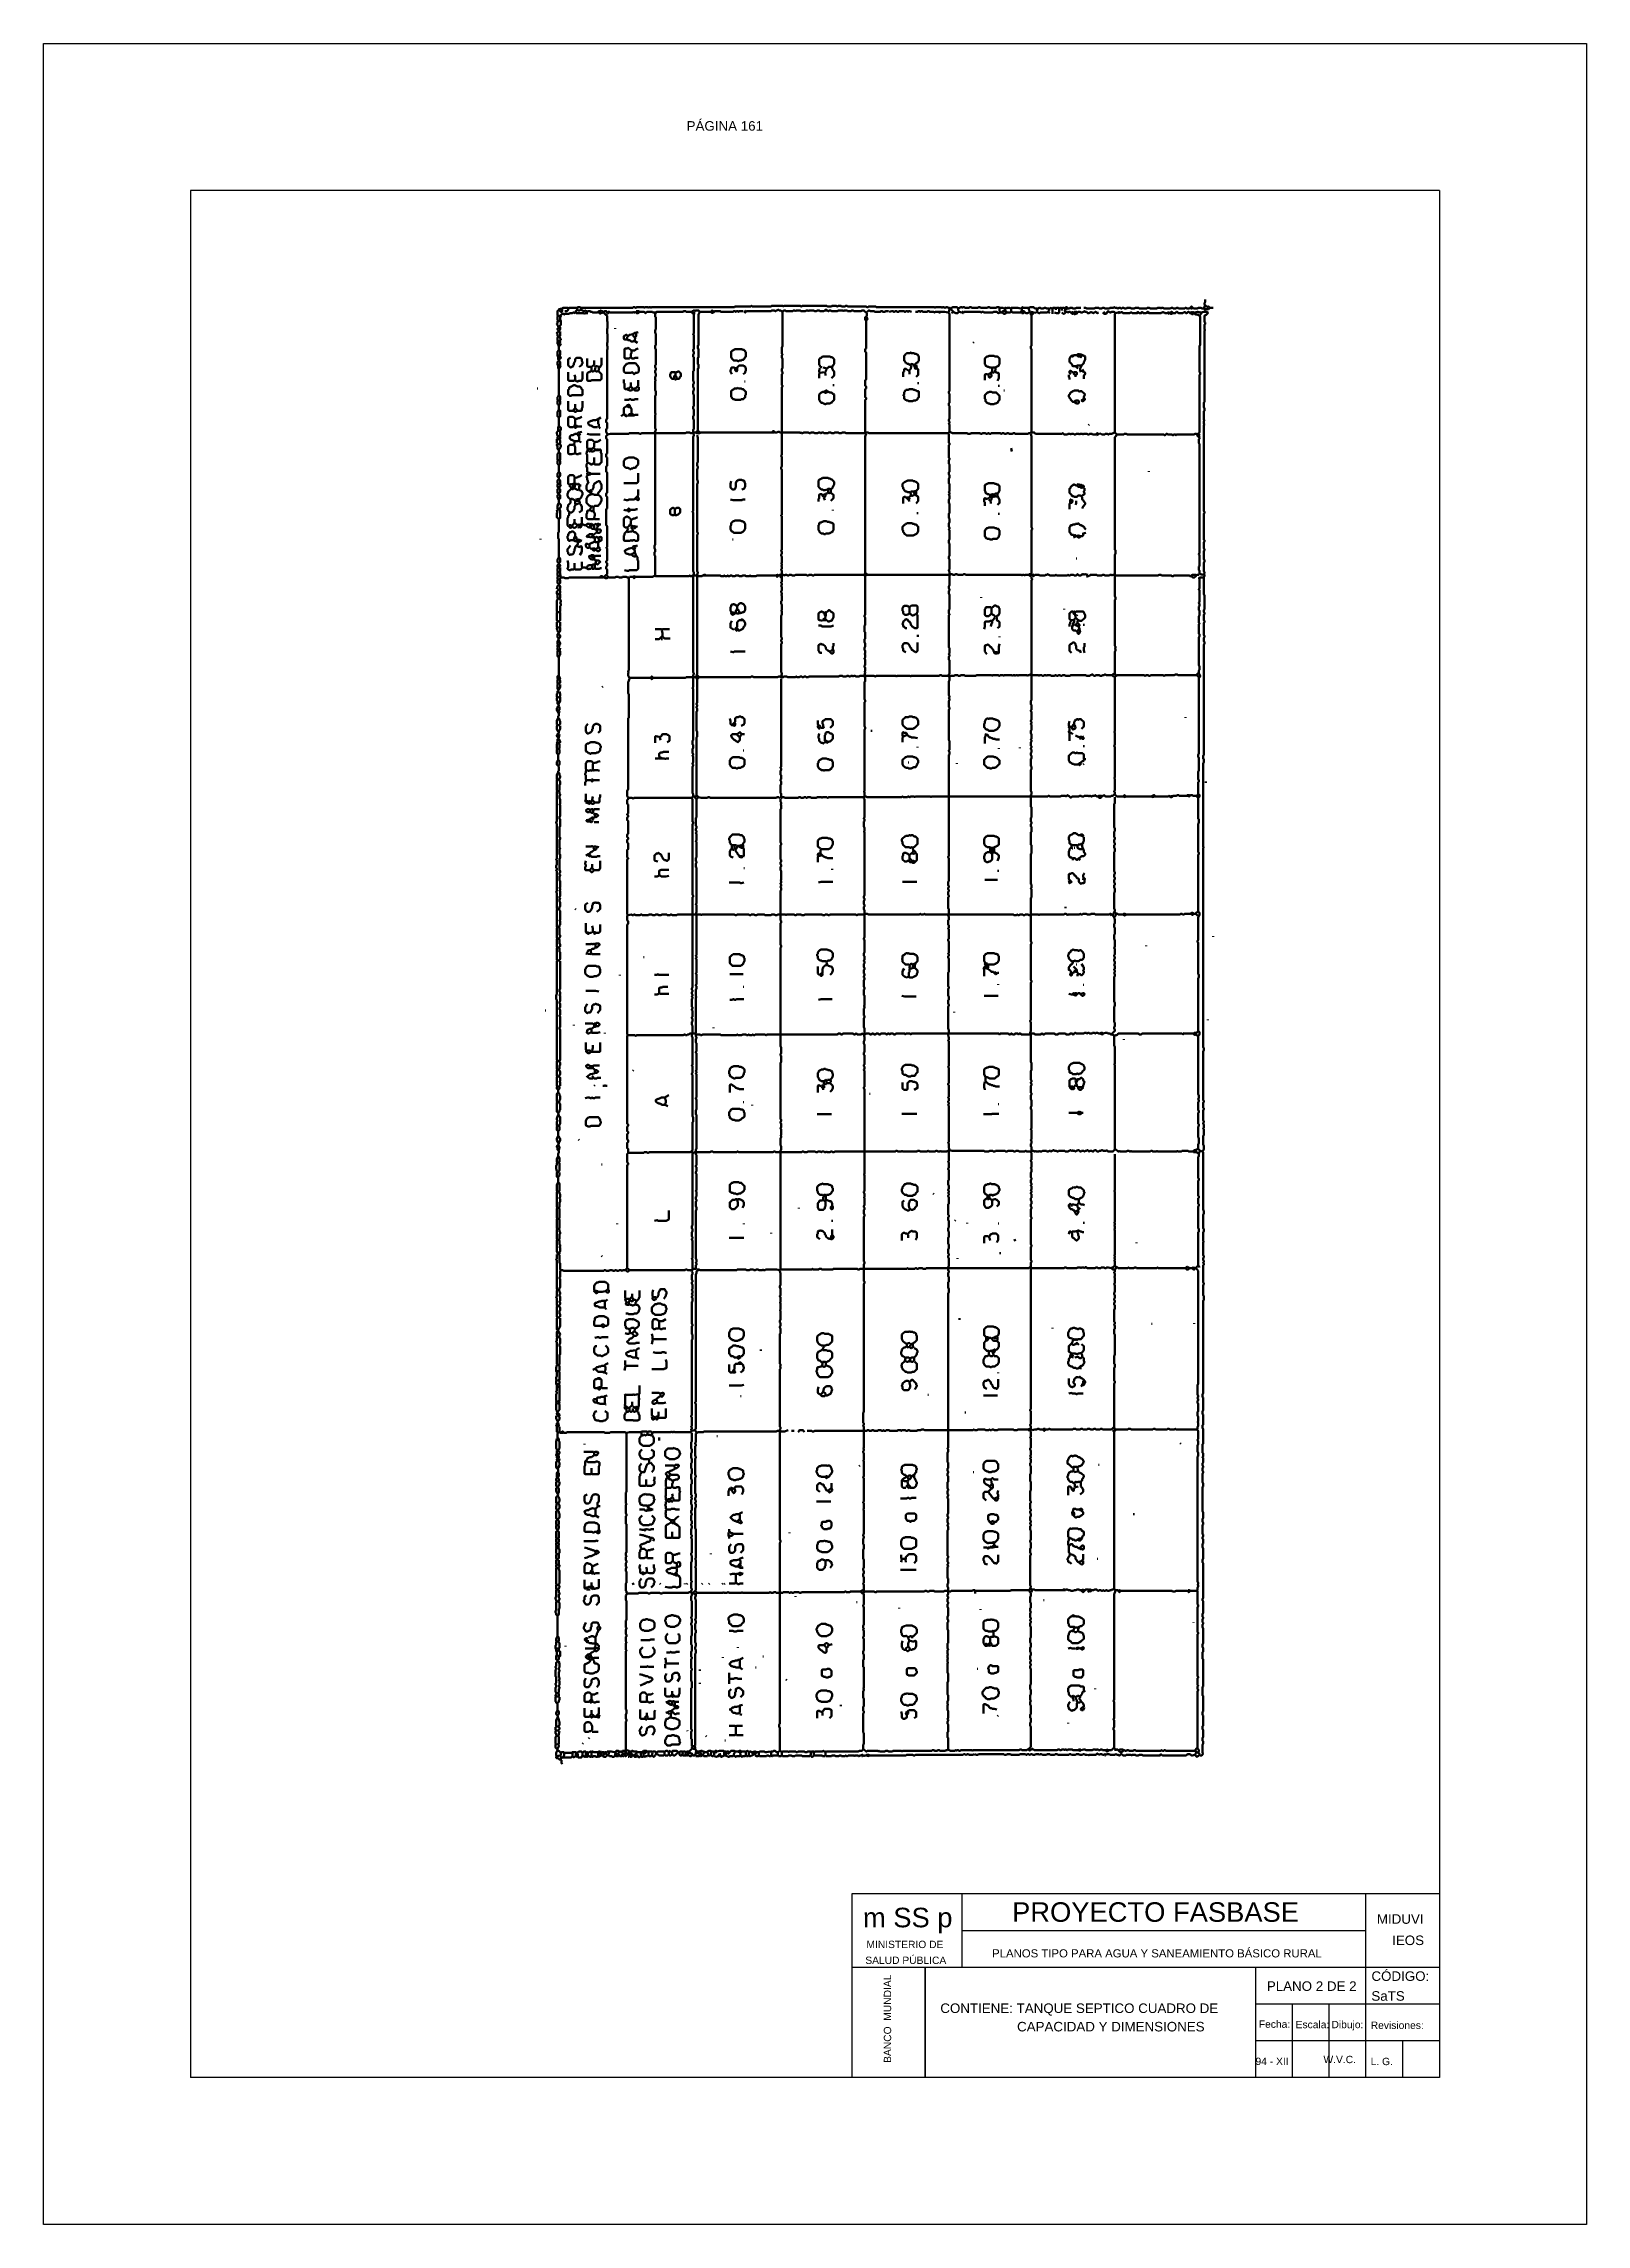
# Model space of a CAD drawing. Header units: metres. Extents: x 3221 to 4131, y 3282 to 4239.
# Drawn here: x 3321.99 to 3342.99, y 4209.31 to 4239.01 of the extents above; entities that cross this region are included whole.
import ezdxf
from ezdxf.enums import TextEntityAlignment as Align

# ---------------------------------------------------------------- set-up
doc = ezdxf.new("R2010")
doc.units = ezdxf.units.M
doc.layers.add('Dibujo', color=7, linetype='Continuous')
doc.layers.add('P', color=250, linetype='Continuous', lineweight=100)
doc.styles.add('Annotative', font='arial.ttf')
doc.styles.get("Standard").update_dxf_attribs({"font": 'arial.ttf'})

msp = doc.modelspace()

# ---------------------------------------------------------------- texts
at = {"layer": 'Dibujo', "color": 0, "linetype": 'ByBlock'}
for s, height, p in [('m SS p', 0.2662, (3333.146, 4213.36)), ('PROYECTO FASBASE', 0.26624, (3335.176, 4213.435)), ('PLANOS TIPO PARA AGUA Y SANEAMIENTO BÁSICO RURAL', 0.11076, (3334.904, 4212.95))]:
    msp.add_text(s, height=height, dxfattribs=at).set_placement(p)
at = {"layer": 'Dibujo', "color": 0, "linetype": 'ByBlock', "style": 'Annotative'}
for s, p in [('MIDUVI', (3340.142, 4213.408)), ('IEOS', (3340.35, 4213.118)), ('CÓDIGO:', (3340.068, 4212.63)), ('PLANO 2 DE 2 ', (3338.644, 4212.494)), ('SaTS', (3340.067, 4212.36)), ('CONTIENE: TANQUE SEPTICO CUADRO DE', (3334.199, 4212.193))]:
    msp.add_text(s, height=0.13, dxfattribs=at).set_placement(p)
at = {"layer": 'Dibujo', "color": 0, "linetype": 'ByBlock'}
for s, p in [('SALUD PÚBLICA', (3333.729, 4212.861)), ('MINISTERIO DE', (3333.717, 4213.077)), ('Fecha:', (3338.748, 4211.991)), ('Escala:', (3339.265, 4211.986)), ('Dibujo:', (3339.741, 4211.986)), ('Revisiones:', (3340.419, 4211.976)), ('94 - XII', (3338.715, 4211.485)), ('W.V.C.', (3339.636, 4211.51)), ('L. G. ', (3340.228, 4211.483))]:
    msp.add_text(s, height=0.1, dxfattribs=at).set_placement(p, align=Align.CENTER)
msp.add_text('BANCO  MUNDIAL', height=0.1, rotation=90, dxfattribs=at).set_placement((3333.53, 4212.115), align=Align.CENTER)
at = {"layer": 'Dibujo', "color": 0, "linetype": 'ByBlock', "char_height": 0.13, "attachment_point": 1}
for s, insert, width in [('PÁGINA 161', (3330.746, 4237.958), 2.90393), ('CAPACIDAD Y DIMENSIONES', (3335.244, 4212.072), 2.8989)]:
    msp.add_mtext(s, dxfattribs=dict(at, insert=insert, width=width))

# ---------------------------------------------------------------- linework, layer by layer
at = {"layer": 'Dibujo', "color": 0, "linetype": 'ByBlock'}
for p, q in [((3321.993, 4239.014), (3342.993, 4239.014)), ((3321.993, 4209.314), (3321.993, 4239.014)), ((3321.993, 4239.014), (3324.993, 4239.014)), ((3321.993, 4239.014), (3324.493, 4239.014)), ((3342.993, 4239.014), (3342.993, 4209.314)), ((3323.993, 4237.014), (3323.993, 4211.314)), ((3340.993, 4237.014), (3323.993, 4237.014)), ((3340.993, 4237.014), (3340.993, 4211.314)), ((3332.993, 4213.814), (3332.993, 4211.314)), ((3340.993, 4213.814), (3332.993, 4213.814)), ((3334.493, 4213.814), (3334.493, 4212.814)), ((3339.993, 4211.314), (3339.993, 4213.814)), ((3339.993, 4213.314), (3334.493, 4213.314)), ((3340.993, 4212.814), (3332.993, 4212.814)), ((3333.993, 4212.814), (3333.993, 4211.314)), ((3333.993, 4211.314), (3333.993, 4212.814)), ((3338.493, 4211.314), (3338.493, 4212.814)), ((3340.993, 4212.314), (3338.493, 4212.314)), ((3338.993, 4211.314), (3338.993, 4212.314)), ((3339.493, 4211.314), (3339.493, 4212.314)), ((3340.993, 4211.814), (3338.493, 4211.814)), ((3340.493, 4211.314), (3340.493, 4211.814)), ((3340.993, 4211.314), (3323.993, 4211.314)), ((3342.993, 4209.314), (3321.993, 4209.314))]:
    msp.add_line(p, q, dxfattribs=at)
at = {"layer": 'P', "color": 0, "linetype": 'Continuous'}
for points in [[(3337.803, 4235.528), (3337.803, 4235.491), (3337.794, 4235.481), (3337.794, 4235.472), (3337.794, 4235.463), (3337.803, 4235.454), (3337.812, 4235.444), (3337.822, 4235.435), (3337.831, 4235.435), (3337.84, 4235.426), (3337.849, 4235.435), (3337.858, 4235.426), (3337.868, 4235.417), (3337.858, 4235.408), (3337.849, 4235.398), (3337.84, 4235.398), (3337.831, 4235.398), (3337.822, 4235.398), (3337.812, 4235.398), (3337.803, 4235.389), (3337.794, 4235.398), (3337.785, 4235.408), (3337.775, 4235.408), (3337.766, 4235.408), (3337.757, 4235.408), (3337.748, 4235.417), (3337.738, 4235.417), (3337.729, 4235.417), (3337.72, 4235.417), (3337.711, 4235.417), (3337.702, 4235.408), (3337.692, 4235.408), (3337.683, 4235.408), (3337.674, 4235.408), (3337.665, 4235.408), (3337.655, 4235.408), (3337.646, 4235.408), (3337.637, 4235.417), (3337.628, 4235.426), (3337.618, 4235.435), (3337.609, 4235.426), (3337.6, 4235.417), (3337.591, 4235.408), (3337.582, 4235.408), (3337.572, 4235.408), (3337.563, 4235.408), (3337.554, 4235.408), (3337.545, 4235.417), (3337.535, 4235.417), (3337.526, 4235.408), (3337.517, 4235.408), (3337.508, 4235.408), (3337.498, 4235.408), (3337.489, 4235.408), (3337.48, 4235.408), (3337.471, 4235.408), (3337.462, 4235.408), (3337.452, 4235.408), (3337.443, 4235.408), (3337.434, 4235.417), (3337.425, 4235.417), (3337.415, 4235.417), (3337.406, 4235.408), (3337.397, 4235.408), (3337.388, 4235.408), (3337.378, 4235.408), (3337.369, 4235.408), (3337.36, 4235.417), (3337.351, 4235.417), (3337.342, 4235.417), (3337.332, 4235.408), (3337.323, 4235.408), (3337.314, 4235.408), (3337.305, 4235.408), (3337.295, 4235.408), (3337.286, 4235.408), (3337.277, 4235.408), (3337.268, 4235.408), (3337.258, 4235.408), (3337.249, 4235.408), (3337.24, 4235.408), (3337.231, 4235.417), (3337.222, 4235.417), (3337.212, 4235.417), (3337.203, 4235.408), (3337.194, 4235.417), (3337.185, 4235.417), (3337.175, 4235.417), (3337.166, 4235.417), (3337.157, 4235.417), (3337.148, 4235.408), (3337.138, 4235.408), (3337.129, 4235.408), (3337.12, 4235.408), (3337.111, 4235.408), (3337.102, 4235.408), (3337.092, 4235.408), (3337.083, 4235.408), (3337.074, 4235.408), (3337.065, 4235.408), (3337.055, 4235.408), (3337.046, 4235.417), (3337.037, 4235.417), (3337.028, 4235.417), (3337.018, 4235.417), (3337.009, 4235.408), (3337, 4235.408), (3336.991, 4235.408), (3336.982, 4235.408), (3336.972, 4235.408), (3336.963, 4235.408), (3336.954, 4235.408), (3336.945, 4235.408), (3336.935, 4235.408), (3336.926, 4235.408), (3336.917, 4235.408), (3336.908, 4235.408), (3336.898, 4235.417), (3336.889, 4235.417), (3336.88, 4235.417), (3336.871, 4235.417), (3336.862, 4235.417), (3336.852, 4235.417), (3336.843, 4235.408), (3336.834, 4235.408), (3336.825, 4235.408), (3336.815, 4235.408), (3336.806, 4235.408), (3336.797, 4235.408), (3336.788, 4235.417), (3336.778, 4235.417), (3336.769, 4235.417), (3336.76, 4235.417), (3336.751, 4235.417), (3336.742, 4235.417), (3336.732, 4235.408), (3336.723, 4235.408), (3336.714, 4235.408), (3336.705, 4235.408), (3336.695, 4235.417), (3336.686, 4235.417), (3336.677, 4235.417), (3336.668, 4235.408), (3336.658, 4235.408), (3336.649, 4235.417), (3336.64, 4235.417), (3336.631, 4235.417), (3336.622, 4235.408), (3336.612, 4235.408), (3336.603, 4235.417), (3336.594, 4235.417), (3336.585, 4235.417), (3336.575, 4235.417), (3336.566, 4235.426), (3336.557, 4235.417), (3336.548, 4235.417), (3336.538, 4235.417), (3336.529, 4235.417), (3336.52, 4235.417), (3336.511, 4235.417), (3336.502, 4235.408), (3336.492, 4235.408), (3336.483, 4235.408), (3336.474, 4235.408), (3336.465, 4235.408), (3336.455, 4235.408), (3336.446, 4235.408), (3336.437, 4235.408), (3336.428, 4235.417), (3336.418, 4235.417), (3336.409, 4235.417), (3336.4, 4235.408), (3336.391, 4235.408), (3336.382, 4235.408), (3336.372, 4235.408), (3336.363, 4235.408), (3336.354, 4235.417), (3336.345, 4235.417), (3336.335, 4235.417), (3336.326, 4235.417), (3336.317, 4235.417), (3336.308, 4235.417), (3336.298, 4235.408), (3336.289, 4235.408), (3336.28, 4235.408), (3336.271, 4235.408), (3336.262, 4235.408), (3336.252, 4235.408), (3336.243, 4235.408), (3336.234, 4235.408), (3336.225, 4235.408), (3336.215, 4235.408), (3336.206, 4235.408), (3336.197, 4235.408), (3336.188, 4235.408), (3336.178, 4235.417), (3336.151, 4235.417)], [(3328.988, 4235.232), (3328.988, 4235.214), (3328.988, 4235.204), (3328.978, 4235.195), (3328.997, 4235.168)], [(3328.988, 4235.149), (3329.015, 4235.158), (3329.006, 4235.149), (3328.997, 4235.14), (3328.988, 4235.131), (3328.988, 4235.121), (3328.997, 4235.112), (3329.006, 4235.103), (3329.015, 4235.112), (3329.025, 4235.121), (3329.025, 4235.131), (3329.025, 4235.14), (3329.025, 4235.149), (3329.015, 4235.158), (3329.015, 4235.168), (3329.025, 4235.177), (3329.034, 4235.186), (3329.034, 4235.195), (3329.034, 4235.204), (3329.034, 4235.214), (3329.034, 4235.223), (3329.034, 4235.232), (3329.034, 4235.241), (3329.025, 4235.251), (3329.015, 4235.241), (3329.006, 4235.232), (3328.997, 4235.241), (3328.988, 4235.251), (3328.988, 4235.26), (3328.988, 4235.269), (3328.988, 4235.278), (3328.988, 4235.288), (3328.988, 4235.297), (3328.997, 4235.306), (3328.988, 4235.315), (3328.988, 4235.324), (3328.988, 4235.334), (3328.988, 4235.343), (3328.988, 4235.352), (3328.988, 4235.361), (3328.988, 4235.371), (3328.997, 4235.38), (3329.006, 4235.389), (3329.015, 4235.38), (3329.025, 4235.371), (3329.034, 4235.361), (3329.043, 4235.361), (3329.052, 4235.371), (3329.052, 4235.38), (3329.052, 4235.389), (3329.052, 4235.398), (3329.052, 4235.408), (3329.062, 4235.417), (3329.071, 4235.417), (3329.08, 4235.417), (3329.089, 4235.417), (3329.098, 4235.417), (3329.108, 4235.417), (3329.117, 4235.417), (3329.126, 4235.417), (3329.135, 4235.408), (3329.145, 4235.417), (3329.154, 4235.417), (3329.163, 4235.417), (3329.172, 4235.417), (3329.182, 4235.417), (3329.191, 4235.417), (3329.2, 4235.417), (3329.209, 4235.417), (3329.218, 4235.417), (3329.228, 4235.417), (3329.237, 4235.417), (3329.255, 4235.417)], [(3329.311, 4235.389), (3329.348, 4235.371), (3329.357, 4235.371), (3329.366, 4235.38), (3329.375, 4235.371), (3329.385, 4235.371), (3329.394, 4235.361), (3329.403, 4235.371), (3329.412, 4235.371), (3329.422, 4235.371), (3329.431, 4235.371), (3329.44, 4235.361), (3329.449, 4235.361), (3329.458, 4235.361), (3329.468, 4235.352), (3329.477, 4235.352), (3329.486, 4235.352), (3329.495, 4235.352), (3329.505, 4235.352), (3329.514, 4235.352), (3329.523, 4235.352), (3329.532, 4235.352), (3329.542, 4235.361), (3329.551, 4235.371), (3329.56, 4235.371), (3329.569, 4235.371), (3329.578, 4235.38), (3329.588, 4235.371), (3329.597, 4235.371), (3329.606, 4235.361), (3329.615, 4235.352), (3329.625, 4235.343), (3329.634, 4235.334), (3329.643, 4235.324), (3329.652, 4235.315), (3329.662, 4235.306), (3329.662, 4235.297), (3329.662, 4235.288), (3329.662, 4235.278), (3329.662, 4235.269), (3329.662, 4235.26), (3329.662, 4235.251), (3329.662, 4235.241), (3329.662, 4235.232), (3329.671, 4235.223), (3329.671, 4235.214), (3329.671, 4235.204), (3329.671, 4235.195), (3329.671, 4235.186), (3329.671, 4235.177), (3329.671, 4235.168), (3329.671, 4235.158), (3329.671, 4235.149), (3329.671, 4235.14), (3329.662, 4235.131), (3329.662, 4235.121), (3329.662, 4235.112), (3329.662, 4235.103), (3329.662, 4235.094), (3329.662, 4235.084), (3329.662, 4235.075), (3329.662, 4235.066), (3329.671, 4235.057), (3329.671, 4235.048), (3329.671, 4235.038), (3329.671, 4235.029), (3329.671, 4235.02), (3329.671, 4235.011), (3329.671, 4235.001), (3329.671, 4234.992), (3329.671, 4234.983), (3329.671, 4234.974), (3329.671, 4234.964), (3329.671, 4234.955), (3329.671, 4234.946), (3329.662, 4234.937), (3329.662, 4234.928), (3329.662, 4234.918), (3329.662, 4234.909), (3329.662, 4234.9), (3329.671, 4234.891), (3329.671, 4234.881), (3329.671, 4234.872), (3329.671, 4234.863), (3329.671, 4234.854), (3329.662, 4234.844), (3329.662, 4234.835), (3329.662, 4234.826), (3329.662, 4234.817), (3329.662, 4234.808), (3329.662, 4234.798), (3329.662, 4234.789), (3329.662, 4234.78), (3329.662, 4234.771), (3329.662, 4234.761), (3329.662, 4234.752), (3329.662, 4234.743), (3329.662, 4234.734), (3329.662, 4234.724), (3329.662, 4234.715), (3329.662, 4234.706), (3329.662, 4234.697), (3329.662, 4234.688), (3329.662, 4234.678), (3329.662, 4234.669), (3329.662, 4234.66), (3329.662, 4234.651), (3329.662, 4234.641), (3329.662, 4234.632), (3329.662, 4234.623), (3329.662, 4234.614), (3329.662, 4234.604), (3329.662, 4234.595), (3329.662, 4234.586), (3329.662, 4234.577), (3329.662, 4234.568), (3329.662, 4234.558), (3329.662, 4234.549), (3329.662, 4234.54), (3329.662, 4234.531), (3329.662, 4234.521), (3329.662, 4234.512), (3329.662, 4234.503), (3329.662, 4234.494), (3329.662, 4234.484), (3329.662, 4234.475), (3329.662, 4234.466), (3329.662, 4234.457), (3329.662, 4234.448), (3329.662, 4234.438), (3329.662, 4234.429), (3329.662, 4234.42), (3329.662, 4234.411), (3329.662, 4234.401), (3329.662, 4234.392), (3329.662, 4234.383), (3329.662, 4234.374), (3329.662, 4234.364), (3329.662, 4234.355), (3329.662, 4234.346), (3329.662, 4234.337), (3329.662, 4234.328), (3329.662, 4234.318), (3329.662, 4234.309), (3329.662, 4234.3), (3329.662, 4234.291), (3329.662, 4234.281), (3329.662, 4234.272), (3329.662, 4234.263), (3329.662, 4234.254), (3329.662, 4234.244), (3329.662, 4234.235), (3329.662, 4234.226), (3329.662, 4234.217), (3329.662, 4234.208), (3329.662, 4234.198), (3329.662, 4234.189), (3329.662, 4234.18), (3329.662, 4234.171), (3329.662, 4234.161), (3329.662, 4234.152), (3329.662, 4234.143), (3329.662, 4234.134), (3329.662, 4234.124), (3329.662, 4234.115), (3329.662, 4234.106), (3329.662, 4234.097), (3329.662, 4234.088), (3329.662, 4234.078), (3329.662, 4234.069), (3329.662, 4234.06), (3329.662, 4234.051), (3329.662, 4234.041), (3329.662, 4234.032), (3329.662, 4234.023), (3329.662, 4234.014), (3329.662, 4234.004), (3329.662, 4233.995), (3329.662, 4233.986), (3329.662, 4233.977), (3329.662, 4233.968), (3329.662, 4233.958), (3329.662, 4233.949), (3329.662, 4233.94), (3329.662, 4233.931), (3329.662, 4233.921), (3329.662, 4233.912), (3329.662, 4233.903), (3329.652, 4233.894), (3329.652, 4233.884), (3329.652, 4233.875), (3329.652, 4233.866), (3329.652, 4233.857), (3329.662, 4233.848), (3329.662, 4233.838), (3329.662, 4233.829), (3329.662, 4233.82), (3329.662, 4233.811), (3329.662, 4233.801), (3329.662, 4233.792), (3329.662, 4233.783), (3329.662, 4233.774), (3329.652, 4233.764), (3329.652, 4233.755), (3329.652, 4233.746), (3329.652, 4233.737), (3329.652, 4233.728), (3329.652, 4233.718), (3329.662, 4233.709), (3329.662, 4233.7), (3329.671, 4233.691), (3329.662, 4233.681), (3329.652, 4233.672), (3329.652, 4233.663), (3329.652, 4233.654), (3329.652, 4233.644), (3329.652, 4233.635), (3329.662, 4233.626), (3329.662, 4233.617), (3329.662, 4233.608), (3329.662, 4233.598), (3329.662, 4233.589), (3329.662, 4233.58), (3329.662, 4233.571), (3329.662, 4233.561), (3329.662, 4233.552), (3329.662, 4233.543), (3329.662, 4233.534), (3329.662, 4233.524), (3329.662, 4233.515), (3329.662, 4233.506), (3329.662, 4233.497), (3329.662, 4233.488), (3329.662, 4233.478), (3329.662, 4233.469), (3329.662, 4233.46), (3329.662, 4233.451), (3329.662, 4233.441), (3329.662, 4233.432), (3329.652, 4233.423), (3329.652, 4233.414), (3329.652, 4233.404), (3329.652, 4233.395), (3329.652, 4233.386), (3329.662, 4233.377), (3329.662, 4233.368), (3329.662, 4233.358), (3329.662, 4233.349), (3329.662, 4233.34), (3329.662, 4233.331), (3329.662, 4233.321), (3329.662, 4233.312), (3329.662, 4233.303), (3329.662, 4233.294), (3329.662, 4233.284), (3329.662, 4233.275), (3329.662, 4233.266), (3329.652, 4233.257), (3329.652, 4233.248), (3329.652, 4233.238), (3329.652, 4233.229), (3329.652, 4233.22), (3329.652, 4233.211), (3329.652, 4233.201), (3329.652, 4233.192), (3329.652, 4233.183), (3329.662, 4233.174), (3329.662, 4233.164), (3329.662, 4233.155), (3329.662, 4233.146), (3329.662, 4233.137), (3329.662, 4233.128), (3329.662, 4233.118), (3329.662, 4233.109), (3329.662, 4233.1), (3329.662, 4233.091), (3329.662, 4233.081), (3329.662, 4233.072), (3329.662, 4233.063), (3329.662, 4233.054), (3329.662, 4233.044), (3329.662, 4233.035), (3329.662, 4233.026), (3329.662, 4233.017), (3329.662, 4233.008), (3329.662, 4232.998), (3329.662, 4232.989), (3329.662, 4232.98), (3329.662, 4232.971), (3329.662, 4232.961), (3329.662, 4232.952), (3329.662, 4232.943), (3329.662, 4232.934), (3329.662, 4232.924), (3329.662, 4232.915), (3329.662, 4232.906), (3329.662, 4232.897), (3329.652, 4232.888), (3329.652, 4232.878), (3329.652, 4232.869), (3329.652, 4232.86), (3329.652, 4232.851), (3329.662, 4232.841), (3329.662, 4232.832), (3329.662, 4232.823), (3329.662, 4232.814), (3329.662, 4232.804), (3329.662, 4232.795), (3329.662, 4232.786), (3329.662, 4232.777), (3329.662, 4232.768), (3329.662, 4232.758), (3329.662, 4232.749), (3329.662, 4232.74), (3329.662, 4232.731), (3329.662, 4232.721), (3329.662, 4232.712), (3329.662, 4232.703), (3329.662, 4232.694), (3329.662, 4232.684), (3329.652, 4232.675), (3329.652, 4232.666), (3329.652, 4232.657), (3329.652, 4232.648), (3329.652, 4232.638), (3329.652, 4232.629), (3329.652, 4232.62), (3329.652, 4232.611), (3329.652, 4232.601), (3329.652, 4232.592), (3329.652, 4232.583), (3329.652, 4232.574), (3329.652, 4232.564), (3329.652, 4232.555), (3329.652, 4232.546), (3329.652, 4232.537), (3329.652, 4232.528), (3329.652, 4232.518), (3329.652, 4232.509), (3329.652, 4232.5), (3329.652, 4232.491), (3329.652, 4232.481), (3329.652, 4232.472), (3329.652, 4232.463), (3329.652, 4232.454), (3329.662, 4232.444), (3329.662, 4232.435), (3329.662, 4232.426), (3329.662, 4232.417), (3329.662, 4232.408), (3329.662, 4232.398), (3329.662, 4232.389), (3329.662, 4232.38), (3329.662, 4232.371), (3329.662, 4232.361), (3329.662, 4232.352), (3329.662, 4232.343), (3329.662, 4232.334), (3329.662, 4232.324), (3329.662, 4232.315), (3329.662, 4232.306), (3329.662, 4232.297), (3329.662, 4232.288), (3329.662, 4232.278), (3329.662, 4232.269), (3329.662, 4232.26), (3329.662, 4232.251), (3329.662, 4232.241), (3329.662, 4232.232), (3329.662, 4232.223), (3329.662, 4232.214), (3329.662, 4232.204), (3329.662, 4232.195), (3329.662, 4232.186), (3329.662, 4232.177), (3329.662, 4232.168), (3329.662, 4232.158), (3329.652, 4232.149), (3329.662, 4232.14), (3329.662, 4232.131), (3329.662, 4232.121), (3329.662, 4232.112), (3329.662, 4232.103), (3329.662, 4232.094), (3329.662, 4232.084), (3329.662, 4232.075), (3329.662, 4232.066), (3329.662, 4232.057), (3329.662, 4232.048), (3329.662, 4232.038), (3329.662, 4232.029), (3329.662, 4232.02), (3329.662, 4232.011), (3329.662, 4232.001), (3329.662, 4231.992), (3329.662, 4231.983), (3329.662, 4231.974), (3329.652, 4231.964), (3329.652, 4231.955), (3329.652, 4231.946), (3329.662, 4231.937), (3329.662, 4231.928), (3329.662, 4231.918), (3329.662, 4231.909), (3329.662, 4231.9), (3329.652, 4231.891), (3329.652, 4231.881), (3329.652, 4231.872), (3329.652, 4231.863), (3329.662, 4231.854), (3329.662, 4231.844), (3329.662, 4231.835), (3329.662, 4231.826), (3329.662, 4231.817), (3329.662, 4231.808), (3329.662, 4231.798), (3329.662, 4231.789), (3329.652, 4231.78), (3329.643, 4231.771), (3329.634, 4231.761), (3329.625, 4231.752), (3329.615, 4231.743), (3329.606, 4231.752), (3329.597, 4231.761), (3329.588, 4231.761), (3329.578, 4231.761), (3329.569, 4231.752), (3329.56, 4231.743), (3329.551, 4231.743), (3329.542, 4231.743), (3329.532, 4231.743), (3329.523, 4231.743), (3329.514, 4231.743), (3329.505, 4231.743), (3329.495, 4231.743), (3329.486, 4231.743), (3329.477, 4231.743), (3329.468, 4231.743), (3329.458, 4231.743), (3329.449, 4231.743), (3329.44, 4231.743), (3329.431, 4231.743), (3329.422, 4231.743), (3329.412, 4231.743), (3329.403, 4231.743), (3329.394, 4231.743), (3329.385, 4231.743), (3329.375, 4231.743), (3329.366, 4231.743), (3329.357, 4231.743), (3329.348, 4231.743), (3329.338, 4231.743), (3329.329, 4231.743), (3329.32, 4231.743), (3329.311, 4231.743), (3329.302, 4231.743), (3329.292, 4231.743), (3329.283, 4231.743), (3329.274, 4231.743), (3329.265, 4231.743), (3329.255, 4231.743), (3329.246, 4231.743), (3329.237, 4231.743), (3329.228, 4231.743), (3329.218, 4231.743), (3329.209, 4231.743), (3329.2, 4231.743), (3329.191, 4231.743), (3329.182, 4231.743), (3329.172, 4231.743), (3329.163, 4231.743), (3329.154, 4231.743), (3329.145, 4231.743), (3329.135, 4231.734), (3329.126, 4231.734), (3329.117, 4231.734), (3329.108, 4231.734), (3329.098, 4231.734), (3329.089, 4231.734), (3329.08, 4231.743), (3329.071, 4231.743), (3329.062, 4231.743), (3329.052, 4231.743), (3329.043, 4231.743), (3329.034, 4231.743), (3329.025, 4231.734), (3329.025, 4231.724), (3329.015, 4231.715), (3329.025, 4231.706), (3329.025, 4231.697), (3329.025, 4231.688), (3329.025, 4231.678), (3329.025, 4231.669), (3329.015, 4231.66), (3329.006, 4231.651), (3328.997, 4231.66), (3328.988, 4231.669), (3328.988, 4231.678), (3328.988, 4231.688), (3328.988, 4231.697), (3328.988, 4231.706), (3328.997, 4231.715), (3328.988, 4231.724), (3328.988, 4231.734), (3328.988, 4231.743), (3328.988, 4231.752), (3328.997, 4231.761), (3328.988, 4231.771), (3328.988, 4231.78), (3328.988, 4231.789), (3328.988, 4231.798), (3328.988, 4231.808), (3328.997, 4231.817), (3328.988, 4231.826), (3328.988, 4231.835), (3328.988, 4231.844), (3328.988, 4231.854), (3328.988, 4231.863), (3328.997, 4231.872), (3329.006, 4231.881), (3329.015, 4231.891), (3329.025, 4231.9), (3329.025, 4231.909), (3329.015, 4231.918), (3329.006, 4231.928), (3328.997, 4231.918), (3328.988, 4231.909), (3328.988, 4231.9), (3328.988, 4231.881)], [(3328.997, 4235.306), (3329.025, 4235.306)], [(3329.006, 4235.398), (3329.052, 4235.408)], [(3329.025, 4235.251), (3329.025, 4235.288), (3329.034, 4235.297), (3329.025, 4235.306), (3329.034, 4235.315), (3329.043, 4235.324), (3329.052, 4235.334), (3329.062, 4235.334), (3329.071, 4235.334), (3329.08, 4235.324), (3329.089, 4235.334), (3329.098, 4235.334), (3329.108, 4235.334), (3329.117, 4235.334), (3329.126, 4235.334), (3329.135, 4235.334), (3329.145, 4235.334), (3329.154, 4235.343), (3329.163, 4235.343), (3329.172, 4235.343), (3329.182, 4235.343), (3329.191, 4235.343), (3329.2, 4235.352), (3329.209, 4235.352), (3329.228, 4235.343)], [(3329.135, 4235.408), (3329.135, 4235.389), (3329.126, 4235.38), (3329.117, 4235.371), (3329.089, 4235.371)], [(3329.403, 4235.343), (3329.366, 4235.343), (3329.357, 4235.334), (3329.348, 4235.343), (3329.338, 4235.343), (3329.329, 4235.343), (3329.32, 4235.343), (3329.311, 4235.343), (3329.302, 4235.343), (3329.292, 4235.343), (3329.283, 4235.343), (3329.274, 4235.343), (3329.265, 4235.343), (3329.255, 4235.343), (3329.246, 4235.343), (3329.237, 4235.352), (3329.237, 4235.361), (3329.237, 4235.371), (3329.246, 4235.38), (3329.255, 4235.389), (3329.265, 4235.38), (3329.274, 4235.38), (3329.283, 4235.38), (3329.292, 4235.38), (3329.302, 4235.389), (3329.311, 4235.389), (3329.311, 4235.398), (3329.311, 4235.408), (3329.311, 4235.417), (3329.32, 4235.417), (3329.329, 4235.417), (3329.338, 4235.417), (3329.348, 4235.417), (3329.357, 4235.417), (3329.366, 4235.417), (3329.375, 4235.417), (3329.385, 4235.417), (3329.394, 4235.417), (3329.403, 4235.417), (3329.412, 4235.417), (3329.422, 4235.417), (3329.431, 4235.417), (3329.44, 4235.417), (3329.449, 4235.417), (3329.458, 4235.417), (3329.468, 4235.417), (3329.477, 4235.417), (3329.486, 4235.417), (3329.495, 4235.417), (3329.505, 4235.417), (3329.514, 4235.417), (3329.523, 4235.417), (3329.532, 4235.417), (3329.542, 4235.417), (3329.551, 4235.417), (3329.56, 4235.417), (3329.569, 4235.417), (3329.578, 4235.417), (3329.588, 4235.417), (3329.597, 4235.417), (3329.606, 4235.417), (3329.615, 4235.417), (3329.625, 4235.417), (3329.634, 4235.417), (3329.643, 4235.417), (3329.652, 4235.417), (3329.662, 4235.417), (3329.671, 4235.417), (3329.68, 4235.417), (3329.689, 4235.417), (3329.698, 4235.417), (3329.708, 4235.417), (3329.717, 4235.417), (3329.726, 4235.417), (3329.735, 4235.417), (3329.745, 4235.417), (3329.754, 4235.417), (3329.763, 4235.417), (3329.772, 4235.417), (3329.782, 4235.417), (3329.791, 4235.417), (3329.8, 4235.417), (3329.809, 4235.417), (3329.818, 4235.417), (3329.828, 4235.417), (3329.837, 4235.417), (3329.846, 4235.417), (3329.855, 4235.417), (3329.865, 4235.417), (3329.874, 4235.417), (3329.883, 4235.417), (3329.892, 4235.417), (3329.902, 4235.417), (3329.911, 4235.417), (3329.92, 4235.417), (3329.929, 4235.417), (3329.938, 4235.417), (3329.948, 4235.417), (3329.957, 4235.417), (3329.966, 4235.417), (3329.975, 4235.417), (3329.985, 4235.417), (3329.994, 4235.417), (3330.003, 4235.417), (3330.012, 4235.417), (3330.022, 4235.426), (3330.031, 4235.426), (3330.04, 4235.426), (3330.049, 4235.417), (3330.058, 4235.417), (3330.068, 4235.426), (3330.077, 4235.426), (3330.086, 4235.426), (3330.095, 4235.426), (3330.105, 4235.426), (3330.114, 4235.426), (3330.123, 4235.426), (3330.132, 4235.426), (3330.142, 4235.426), (3330.151, 4235.426), (3330.16, 4235.426), (3330.169, 4235.417), (3330.178, 4235.426), (3330.188, 4235.426), (3330.197, 4235.426), (3330.206, 4235.426), (3330.215, 4235.426), (3330.225, 4235.417), (3330.234, 4235.426), (3330.243, 4235.426), (3330.252, 4235.426), (3330.262, 4235.417), (3330.271, 4235.426), (3330.28, 4235.426), (3330.289, 4235.426), (3330.298, 4235.426), (3330.308, 4235.426), (3330.317, 4235.426), (3330.326, 4235.426), (3330.335, 4235.426), (3330.345, 4235.426), (3330.354, 4235.426), (3330.363, 4235.426), (3330.372, 4235.426), (3330.382, 4235.426), (3330.391, 4235.426), (3330.4, 4235.426), (3330.409, 4235.426), (3330.418, 4235.426), (3330.428, 4235.426), (3330.437, 4235.426), (3330.446, 4235.426), (3330.455, 4235.426), (3330.465, 4235.426), (3330.474, 4235.426), (3330.483, 4235.426), (3330.492, 4235.426), (3330.502, 4235.426), (3330.511, 4235.426), (3330.52, 4235.426), (3330.529, 4235.426), (3330.538, 4235.426), (3330.548, 4235.426), (3330.557, 4235.426), (3330.566, 4235.426), (3330.575, 4235.426), (3330.585, 4235.426), (3330.594, 4235.426), (3330.603, 4235.426), (3330.612, 4235.426), (3330.622, 4235.426), (3330.631, 4235.426), (3330.64, 4235.426), (3330.649, 4235.426), (3330.658, 4235.426), (3330.668, 4235.426), (3330.677, 4235.426), (3330.686, 4235.426), (3330.695, 4235.426), (3330.705, 4235.426), (3330.714, 4235.426), (3330.723, 4235.426), (3330.732, 4235.426), (3330.742, 4235.426), (3330.751, 4235.426), (3330.76, 4235.426), (3330.769, 4235.426), (3330.778, 4235.426), (3330.788, 4235.426), (3330.797, 4235.426), (3330.806, 4235.426), (3330.815, 4235.426), (3330.825, 4235.426), (3330.834, 4235.426), (3330.843, 4235.426), (3330.852, 4235.426), (3330.862, 4235.426), (3330.871, 4235.426), (3330.88, 4235.426), (3330.889, 4235.426), (3330.898, 4235.426), (3330.908, 4235.426), (3330.917, 4235.426), (3330.926, 4235.426), (3330.935, 4235.426), (3330.945, 4235.426), (3330.954, 4235.426), (3330.963, 4235.426), (3330.972, 4235.426), (3330.982, 4235.426), (3330.991, 4235.426), (3331, 4235.426), (3331.009, 4235.426), (3331.018, 4235.426), (3331.028, 4235.426), (3331.037, 4235.426), (3331.046, 4235.426), (3331.055, 4235.426), (3331.065, 4235.426), (3331.074, 4235.426), (3331.083, 4235.426), (3331.092, 4235.426), (3331.102, 4235.426), (3331.111, 4235.426), (3331.12, 4235.426), (3331.129, 4235.426), (3331.138, 4235.426), (3331.148, 4235.426), (3331.157, 4235.426), (3331.166, 4235.426), (3331.175, 4235.426), (3331.185, 4235.426), (3331.194, 4235.426), (3331.203, 4235.426), (3331.212, 4235.426), (3331.222, 4235.426), (3331.231, 4235.426), (3331.24, 4235.426), (3331.249, 4235.426), (3331.258, 4235.426), (3331.268, 4235.426), (3331.277, 4235.426), (3331.286, 4235.426), (3331.295, 4235.426), (3331.305, 4235.426), (3331.314, 4235.426), (3331.323, 4235.426), (3331.332, 4235.426), (3331.342, 4235.426), (3331.351, 4235.426), (3331.36, 4235.426), (3331.369, 4235.426), (3331.378, 4235.426), (3331.388, 4235.426), (3331.397, 4235.426), (3331.406, 4235.435), (3331.415, 4235.435), (3331.425, 4235.435), (3331.434, 4235.435), (3331.443, 4235.435), (3331.452, 4235.435), (3331.462, 4235.435), (3331.471, 4235.435), (3331.48, 4235.435), (3331.489, 4235.435), (3331.498, 4235.435), (3331.508, 4235.435), (3331.517, 4235.435), (3331.526, 4235.435), (3331.535, 4235.435), (3331.545, 4235.435), (3331.554, 4235.435), (3331.563, 4235.435), (3331.572, 4235.435), (3331.582, 4235.435), (3331.591, 4235.435), (3331.6, 4235.435), (3331.609, 4235.435), (3331.618, 4235.435), (3331.628, 4235.444), (3331.637, 4235.435), (3331.646, 4235.435), (3331.655, 4235.435), (3331.665, 4235.435), (3331.674, 4235.435), (3331.683, 4235.435), (3331.692, 4235.435), (3331.702, 4235.435), (3331.711, 4235.435), (3331.72, 4235.435), (3331.729, 4235.435), (3331.738, 4235.435), (3331.748, 4235.435), (3331.757, 4235.435), (3331.766, 4235.435), (3331.775, 4235.435), (3331.785, 4235.435), (3331.794, 4235.435), (3331.803, 4235.435), (3331.812, 4235.435), (3331.822, 4235.435), (3331.831, 4235.435), (3331.84, 4235.435), (3331.849, 4235.435), (3331.858, 4235.435), (3331.868, 4235.435), (3331.877, 4235.435), (3331.886, 4235.435), (3331.895, 4235.435), (3331.905, 4235.444), (3331.914, 4235.444), (3331.923, 4235.444), (3331.932, 4235.444), (3331.942, 4235.444), (3331.951, 4235.444), (3331.96, 4235.444), (3331.969, 4235.444), (3331.978, 4235.444), (3331.988, 4235.444), (3331.997, 4235.444), (3332.006, 4235.444), (3332.015, 4235.444), (3332.025, 4235.444), (3332.034, 4235.444), (3332.043, 4235.444), (3332.052, 4235.444), (3332.062, 4235.435), (3332.071, 4235.444), (3332.08, 4235.444), (3332.089, 4235.444), (3332.098, 4235.444), (3332.108, 4235.444), (3332.117, 4235.444), (3332.126, 4235.444), (3332.135, 4235.444), (3332.145, 4235.444), (3332.154, 4235.444), (3332.163, 4235.444), (3332.172, 4235.444), (3332.182, 4235.444), (3332.191, 4235.444), (3332.2, 4235.444), (3332.209, 4235.444), (3332.218, 4235.444), (3332.228, 4235.444), (3332.237, 4235.444), (3332.246, 4235.444), (3332.255, 4235.444), (3332.265, 4235.444), (3332.274, 4235.444), (3332.283, 4235.444), (3332.292, 4235.444), (3332.302, 4235.435), (3332.311, 4235.435), (3332.32, 4235.444), (3332.329, 4235.444), (3332.338, 4235.444), (3332.348, 4235.444), (3332.357, 4235.444), (3332.366, 4235.444), (3332.375, 4235.444), (3332.385, 4235.444), (3332.394, 4235.444), (3332.403, 4235.444), (3332.412, 4235.444), (3332.422, 4235.444), (3332.431, 4235.444), (3332.44, 4235.444), (3332.449, 4235.444), (3332.458, 4235.444), (3332.468, 4235.444), (3332.477, 4235.444), (3332.486, 4235.444), (3332.495, 4235.444), (3332.505, 4235.444), (3332.514, 4235.444), (3332.523, 4235.444), (3332.532, 4235.444), (3332.542, 4235.444), (3332.551, 4235.444), (3332.56, 4235.444), (3332.569, 4235.444), (3332.578, 4235.444), (3332.588, 4235.444), (3332.597, 4235.444), (3332.606, 4235.444), (3332.615, 4235.444), (3332.625, 4235.444), (3332.634, 4235.444), (3332.643, 4235.444), (3332.652, 4235.444), (3332.662, 4235.435), (3332.671, 4235.435), (3332.68, 4235.435), (3332.689, 4235.435), (3332.698, 4235.435), (3332.708, 4235.435), (3332.717, 4235.435), (3332.726, 4235.444), (3332.735, 4235.444), (3332.745, 4235.444), (3332.754, 4235.444), (3332.763, 4235.444), (3332.772, 4235.444), (3332.782, 4235.444), (3332.791, 4235.435), (3332.8, 4235.435), (3332.809, 4235.444), (3332.818, 4235.444), (3332.828, 4235.444), (3332.837, 4235.444), (3332.846, 4235.444), (3332.855, 4235.435), (3332.865, 4235.435), (3332.874, 4235.435), (3332.883, 4235.435), (3332.892, 4235.435), (3332.902, 4235.435), (3332.911, 4235.444), (3332.92, 4235.444), (3332.929, 4235.444), (3332.938, 4235.435), (3332.948, 4235.435), (3332.957, 4235.435), (3332.966, 4235.435), (3332.975, 4235.435), (3332.985, 4235.435), (3332.994, 4235.435), (3333.003, 4235.435), (3333.012, 4235.435), (3333.022, 4235.435), (3333.031, 4235.435), (3333.04, 4235.435), (3333.049, 4235.435), (3333.058, 4235.435), (3333.068, 4235.435), (3333.077, 4235.435), (3333.086, 4235.435), (3333.095, 4235.435), (3333.105, 4235.435), (3333.114, 4235.435), (3333.123, 4235.435), (3333.132, 4235.435), (3333.142, 4235.435), (3333.151, 4235.435), (3333.16, 4235.435), (3333.169, 4235.435), (3333.178, 4235.435), (3333.188, 4235.435), (3333.197, 4235.426), (3333.206, 4235.426), (3333.215, 4235.426), (3333.225, 4235.435), (3333.234, 4235.435), (3333.243, 4235.435), (3333.252, 4235.435), (3333.262, 4235.435), (3333.271, 4235.435), (3333.28, 4235.435), (3333.289, 4235.435), (3333.298, 4235.435), (3333.308, 4235.435), (3333.317, 4235.435), (3333.326, 4235.426), (3333.335, 4235.426), (3333.345, 4235.426), (3333.354, 4235.426), (3333.363, 4235.426), (3333.372, 4235.426), (3333.382, 4235.426), (3333.391, 4235.426), (3333.4, 4235.426), (3333.409, 4235.426), (3333.418, 4235.426), (3333.428, 4235.426), (3333.437, 4235.426), (3333.446, 4235.426), (3333.455, 4235.426), (3333.465, 4235.426), (3333.474, 4235.426), (3333.483, 4235.426), (3333.492, 4235.426), (3333.502, 4235.426), (3333.511, 4235.426), (3333.52, 4235.426), (3333.529, 4235.426), (3333.538, 4235.426), (3333.548, 4235.426), (3333.557, 4235.426), (3333.566, 4235.426), (3333.575, 4235.426), (3333.585, 4235.426), (3333.594, 4235.426), (3333.603, 4235.426), (3333.612, 4235.426), (3333.622, 4235.426), (3333.631, 4235.426), (3333.64, 4235.426), (3333.649, 4235.426), (3333.658, 4235.426), (3333.668, 4235.426), (3333.677, 4235.426), (3333.686, 4235.426), (3333.695, 4235.426), (3333.705, 4235.426), (3333.714, 4235.426), (3333.723, 4235.426), (3333.732, 4235.426), (3333.742, 4235.426), (3333.751, 4235.426), (3333.76, 4235.426), (3333.769, 4235.426), (3333.778, 4235.426), (3333.788, 4235.426), (3333.797, 4235.426), (3333.806, 4235.426), (3333.815, 4235.426), (3333.825, 4235.426), (3333.834, 4235.426), (3333.843, 4235.426), (3333.852, 4235.426), (3333.862, 4235.426), (3333.871, 4235.426), (3333.88, 4235.426), (3333.889, 4235.426), (3333.898, 4235.426), (3333.908, 4235.426), (3333.917, 4235.426), (3333.926, 4235.426), (3333.935, 4235.426), (3333.945, 4235.426), (3333.954, 4235.426), (3333.963, 4235.426), (3333.972, 4235.426), (3333.982, 4235.426), (3333.991, 4235.426), (3334, 4235.426), (3334.009, 4235.426), (3334.018, 4235.426), (3334.028, 4235.426), (3334.037, 4235.426), (3334.046, 4235.426), (3334.055, 4235.426), (3334.065, 4235.426), (3334.074, 4235.426), (3334.083, 4235.426), (3334.092, 4235.426), (3334.102, 4235.426), (3334.111, 4235.426), (3334.12, 4235.426), (3334.129, 4235.417), (3334.138, 4235.426), (3334.148, 4235.426), (3334.157, 4235.426), (3334.166, 4235.426), (3334.175, 4235.426), (3334.185, 4235.426), (3334.194, 4235.426), (3334.203, 4235.426), (3334.212, 4235.426), (3334.222, 4235.417), (3334.231, 4235.426), (3334.24, 4235.426), (3334.249, 4235.426), (3334.258, 4235.417), (3334.268, 4235.417), (3334.277, 4235.426), (3334.286, 4235.426), (3334.295, 4235.426), (3334.305, 4235.417), (3334.314, 4235.417), (3334.323, 4235.417), (3334.332, 4235.408), (3334.342, 4235.398), (3334.351, 4235.389), (3334.36, 4235.38), (3334.369, 4235.371), (3334.378, 4235.361), (3334.388, 4235.352), (3334.397, 4235.352), (3334.406, 4235.343), (3334.415, 4235.343), (3334.425, 4235.343), (3334.434, 4235.343), (3334.443, 4235.352), (3334.452, 4235.361), (3334.452, 4235.371), (3334.443, 4235.38), (3334.443, 4235.389), (3334.443, 4235.398), (3334.443, 4235.408), (3334.434, 4235.417), (3334.425, 4235.426), (3334.415, 4235.426), (3334.406, 4235.426), (3334.397, 4235.426), (3334.388, 4235.426), (3334.378, 4235.426), (3334.369, 4235.426), (3334.36, 4235.417), (3334.342, 4235.417)], [(3329.255, 4235.389), (3329.255, 4235.417), (3329.265, 4235.426), (3329.302, 4235.426)], [(3329.542, 4235.361), (3329.569, 4235.334), (3329.578, 4235.343), (3329.615, 4235.352)], [(3329.615, 4235.361), (3329.634, 4235.371), (3329.643, 4235.371), (3329.652, 4235.371), (3329.671, 4235.343)], [(3329.662, 4235.334), (3329.662, 4235.324)], [(3329.671, 4233.691), (3329.708, 4233.7), (3329.717, 4233.7), (3329.726, 4233.7), (3329.735, 4233.7), (3329.745, 4233.7), (3329.754, 4233.7), (3329.763, 4233.7), (3329.772, 4233.7), (3329.782, 4233.7), (3329.791, 4233.7), (3329.8, 4233.7), (3329.809, 4233.7), (3329.818, 4233.7), (3329.828, 4233.7), (3329.837, 4233.7), (3329.846, 4233.7), (3329.855, 4233.7), (3329.865, 4233.7), (3329.874, 4233.7), (3329.883, 4233.7), (3329.892, 4233.7), (3329.902, 4233.7), (3329.911, 4233.7), (3329.92, 4233.7), (3329.929, 4233.7), (3329.938, 4233.7), (3329.948, 4233.7), (3329.957, 4233.7), (3329.966, 4233.709), (3329.975, 4233.709), (3329.985, 4233.709), (3329.994, 4233.709), (3330.003, 4233.709), (3330.012, 4233.709), (3330.022, 4233.709), (3330.031, 4233.709), (3330.04, 4233.709), (3330.049, 4233.709), (3330.058, 4233.709), (3330.068, 4233.709), (3330.077, 4233.709), (3330.086, 4233.709), (3330.095, 4233.709), (3330.105, 4233.7), (3330.114, 4233.7), (3330.123, 4233.7), (3330.132, 4233.709), (3330.142, 4233.709), (3330.151, 4233.709), (3330.16, 4233.709), (3330.169, 4233.709), (3330.178, 4233.709), (3330.188, 4233.709), (3330.197, 4233.709), (3330.206, 4233.709), (3330.215, 4233.709), (3330.225, 4233.709), (3330.234, 4233.709), (3330.243, 4233.709), (3330.252, 4233.709), (3330.262, 4233.709), (3330.271, 4233.709), (3330.28, 4233.709), (3330.289, 4233.709), (3330.298, 4233.709), (3330.308, 4233.718), (3330.317, 4233.718), (3330.317, 4233.728), (3330.317, 4233.737), (3330.326, 4233.746), (3330.326, 4233.755), (3330.326, 4233.764), (3330.317, 4233.774), (3330.317, 4233.783), (3330.317, 4233.792), (3330.317, 4233.801), (3330.317, 4233.811), (3330.317, 4233.82), (3330.317, 4233.829), (3330.317, 4233.838), (3330.317, 4233.848), (3330.317, 4233.857), (3330.317, 4233.866), (3330.317, 4233.875), (3330.317, 4233.884), (3330.317, 4233.894), (3330.317, 4233.903), (3330.317, 4233.912), (3330.317, 4233.921), (3330.317, 4233.931), (3330.317, 4233.94), (3330.317, 4233.949), (3330.317, 4233.958), (3330.326, 4233.968), (3330.317, 4233.977), (3330.317, 4233.986), (3330.317, 4233.995), (3330.317, 4234.004), (3330.317, 4234.014), (3330.317, 4234.023), (3330.317, 4234.032), (3330.317, 4234.041), (3330.317, 4234.051), (3330.317, 4234.06), (3330.317, 4234.069), (3330.317, 4234.078), (3330.317, 4234.088), (3330.317, 4234.097), (3330.317, 4234.106), (3330.317, 4234.115), (3330.317, 4234.124), (3330.317, 4234.134), (3330.317, 4234.143), (3330.317, 4234.152), (3330.317, 4234.161), (3330.317, 4234.171), (3330.317, 4234.18), (3330.317, 4234.189), (3330.317, 4234.198), (3330.317, 4234.208), (3330.317, 4234.217), (3330.326, 4234.226), (3330.326, 4234.235), (3330.326, 4234.244), (3330.326, 4234.254), (3330.326, 4234.263), (3330.326, 4234.272), (3330.326, 4234.281), (3330.317, 4234.291), (3330.317, 4234.3), (3330.317, 4234.309), (3330.317, 4234.318), (3330.317, 4234.328), (3330.317, 4234.337), (3330.317, 4234.346), (3330.317, 4234.355), (3330.317, 4234.364), (3330.317, 4234.374), (3330.317, 4234.383), (3330.317, 4234.392), (3330.317, 4234.401), (3330.317, 4234.411), (3330.317, 4234.42), (3330.326, 4234.429), (3330.317, 4234.438), (3330.317, 4234.448), (3330.317, 4234.457), (3330.317, 4234.466), (3330.317, 4234.475), (3330.326, 4234.484), (3330.326, 4234.494), (3330.326, 4234.503), (3330.326, 4234.512), (3330.326, 4234.521), (3330.317, 4234.531), (3330.317, 4234.54), (3330.317, 4234.549), (3330.317, 4234.558), (3330.326, 4234.568), (3330.326, 4234.577), (3330.326, 4234.586), (3330.326, 4234.595), (3330.317, 4234.604), (3330.317, 4234.614), (3330.317, 4234.623), (3330.317, 4234.632), (3330.326, 4234.641), (3330.326, 4234.651), (3330.326, 4234.66), (3330.326, 4234.669), (3330.326, 4234.678), (3330.326, 4234.688), (3330.326, 4234.697), (3330.326, 4234.706), (3330.326, 4234.715), (3330.326, 4234.724), (3330.326, 4234.734), (3330.326, 4234.743), (3330.326, 4234.752), (3330.326, 4234.761), (3330.326, 4234.771), (3330.326, 4234.78), (3330.326, 4234.789), (3330.326, 4234.798), (3330.326, 4234.808), (3330.326, 4234.817), (3330.326, 4234.826), (3330.326, 4234.835), (3330.326, 4234.844), (3330.326, 4234.854), (3330.317, 4234.863), (3330.317, 4234.872), (3330.317, 4234.881), (3330.317, 4234.891), (3330.317, 4234.9), (3330.326, 4234.909), (3330.326, 4234.918), (3330.326, 4234.928), (3330.326, 4234.937), (3330.326, 4234.946), (3330.326, 4234.955), (3330.326, 4234.964), (3330.326, 4234.974), (3330.326, 4234.983), (3330.326, 4234.992), (3330.326, 4235.001), (3330.326, 4235.011), (3330.326, 4235.02), (3330.326, 4235.029), (3330.326, 4235.038), (3330.326, 4235.048), (3330.326, 4235.057), (3330.326, 4235.066), (3330.317, 4235.075), (3330.317, 4235.084), (3330.317, 4235.094), (3330.317, 4235.103), (3330.317, 4235.112), (3330.326, 4235.121), (3330.326, 4235.131), (3330.326, 4235.14), (3330.326, 4235.149), (3330.326, 4235.158), (3330.326, 4235.168), (3330.326, 4235.177), (3330.326, 4235.186), (3330.326, 4235.195), (3330.326, 4235.204), (3330.326, 4235.214), (3330.326, 4235.223), (3330.326, 4235.232), (3330.326, 4235.241), (3330.326, 4235.251), (3330.326, 4235.26), (3330.326, 4235.269), (3330.326, 4235.278), (3330.326, 4235.288), (3330.317, 4235.297), (3330.317, 4235.306), (3330.317, 4235.315), (3330.317, 4235.324), (3330.317, 4235.334), (3330.326, 4235.343), (3330.326, 4235.352), (3330.335, 4235.361), (3330.345, 4235.361), (3330.354, 4235.361), (3330.363, 4235.361), (3330.372, 4235.361), (3330.382, 4235.361), (3330.391, 4235.361), (3330.4, 4235.361), (3330.409, 4235.361), (3330.418, 4235.361), (3330.428, 4235.361), (3330.437, 4235.361), (3330.446, 4235.361), (3330.455, 4235.361), (3330.465, 4235.361), (3330.474, 4235.361), (3330.483, 4235.361), (3330.492, 4235.361), (3330.502, 4235.361), (3330.511, 4235.361), (3330.52, 4235.361), (3330.529, 4235.361), (3330.538, 4235.361), (3330.548, 4235.361), (3330.557, 4235.361), (3330.566, 4235.361), (3330.575, 4235.361), (3330.585, 4235.361), (3330.594, 4235.361), (3330.603, 4235.361), (3330.612, 4235.361), (3330.622, 4235.361), (3330.631, 4235.361), (3330.64, 4235.361), (3330.649, 4235.361), (3330.658, 4235.361), (3330.668, 4235.361), (3330.677, 4235.361), (3330.686, 4235.361), (3330.695, 4235.361), (3330.705, 4235.371), (3330.714, 4235.371), (3330.723, 4235.371), (3330.732, 4235.371), (3330.742, 4235.361), (3330.751, 4235.361), (3330.76, 4235.361), (3330.769, 4235.361), (3330.778, 4235.361), (3330.788, 4235.361), (3330.797, 4235.361), (3330.815, 4235.361)], [(3330.058, 4235.371), (3330.095, 4235.371), (3330.105, 4235.361), (3330.095, 4235.352), (3330.086, 4235.343), (3330.077, 4235.343), (3330.068, 4235.343), (3330.058, 4235.352), (3330.049, 4235.361), (3330.04, 4235.352), (3330.031, 4235.352), (3330.022, 4235.361), (3330.012, 4235.352), (3330.003, 4235.352), (3329.994, 4235.352), (3329.985, 4235.352), (3329.975, 4235.352), (3329.966, 4235.352), (3329.957, 4235.352), (3329.948, 4235.352), (3329.938, 4235.352), (3329.929, 4235.352), (3329.92, 4235.352), (3329.911, 4235.352), (3329.902, 4235.352), (3329.892, 4235.352), (3329.883, 4235.352), (3329.874, 4235.352), (3329.865, 4235.352), (3329.855, 4235.352), (3329.846, 4235.352), (3329.837, 4235.352), (3329.828, 4235.352), (3329.818, 4235.352), (3329.809, 4235.352), (3329.8, 4235.352), (3329.791, 4235.352), (3329.782, 4235.352), (3329.772, 4235.352), (3329.763, 4235.352), (3329.754, 4235.352), (3329.745, 4235.352), (3329.735, 4235.352), (3329.726, 4235.352), (3329.717, 4235.352), (3329.708, 4235.352), (3329.698, 4235.352), (3329.698, 4235.361), (3329.691, 4235.361), (3329.685, 4235.361), (3329.68, 4235.36), (3329.677, 4235.358), (3329.675, 4235.357), (3329.677, 4235.354), (3329.682, 4235.349), (3329.685, 4235.346), (3329.689, 4235.343)], [(3330.105, 4235.361), (3330.142, 4235.361), (3330.151, 4235.361), (3330.16, 4235.361), (3330.169, 4235.361), (3330.178, 4235.352), (3330.188, 4235.343), (3330.197, 4235.352), (3330.206, 4235.361), (3330.215, 4235.361), (3330.225, 4235.361), (3330.234, 4235.361), (3330.243, 4235.361), (3330.252, 4235.361), (3330.262, 4235.361), (3330.271, 4235.361), (3330.28, 4235.361), (3330.289, 4235.352), (3330.298, 4235.352), (3330.308, 4235.352), (3330.326, 4235.352)], [(3330.862, 4235.343), (3330.825, 4235.343), (3330.825, 4235.352), (3330.815, 4235.361), (3330.825, 4235.371), (3330.834, 4235.371), (3330.843, 4235.38), (3330.852, 4235.38), (3330.862, 4235.371), (3330.871, 4235.38), (3330.88, 4235.38), (3330.889, 4235.38), (3330.898, 4235.38), (3330.908, 4235.38), (3330.917, 4235.371), (3330.926, 4235.361), (3330.935, 4235.361), (3330.945, 4235.361), (3330.954, 4235.361), (3330.963, 4235.361), (3330.972, 4235.361), (3330.982, 4235.361), (3330.991, 4235.361), (3331, 4235.361), (3331.009, 4235.361), (3331.018, 4235.361), (3331.028, 4235.361), (3331.037, 4235.361), (3331.046, 4235.361), (3331.055, 4235.361), (3331.065, 4235.361), (3331.074, 4235.361), (3331.083, 4235.371), (3331.092, 4235.38), (3331.102, 4235.371), (3331.111, 4235.371), (3331.12, 4235.361), (3331.129, 4235.371), (3331.138, 4235.371), (3331.148, 4235.371), (3331.157, 4235.371), (3331.166, 4235.371), (3331.175, 4235.371), (3331.185, 4235.371), (3331.194, 4235.371), (3331.203, 4235.371), (3331.212, 4235.361), (3331.222, 4235.361), (3331.231, 4235.361), (3331.24, 4235.361), (3331.249, 4235.361), (3331.258, 4235.361), (3331.268, 4235.361), (3331.277, 4235.361), (3331.286, 4235.361), (3331.295, 4235.361), (3331.305, 4235.361), (3331.314, 4235.361), (3331.323, 4235.361), (3331.332, 4235.361), (3331.342, 4235.361), (3331.351, 4235.361), (3331.36, 4235.361), (3331.369, 4235.361), (3331.378, 4235.361), (3331.388, 4235.371), (3331.397, 4235.371), (3331.406, 4235.371), (3331.415, 4235.361), (3331.425, 4235.371), (3331.434, 4235.371), (3331.443, 4235.371), (3331.452, 4235.361), (3331.462, 4235.371), (3331.471, 4235.371), (3331.48, 4235.371), (3331.517, 4235.371)], [(3330.843, 4235.324), (3330.843, 4235.288), (3330.843, 4235.278), (3330.843, 4235.269), (3330.843, 4235.26), (3330.843, 4235.251), (3330.843, 4235.241), (3330.843, 4235.232), (3330.843, 4235.223), (3330.843, 4235.214), (3330.843, 4235.204), (3330.843, 4235.195), (3330.843, 4235.186), (3330.843, 4235.177), (3330.843, 4235.168), (3330.843, 4235.158), (3330.843, 4235.149), (3330.843, 4235.14), (3330.843, 4235.131), (3330.843, 4235.121), (3330.843, 4235.112), (3330.843, 4235.103), (3330.843, 4235.094), (3330.843, 4235.084), (3330.843, 4235.075), (3330.843, 4235.066), (3330.834, 4235.057), (3330.843, 4235.048), (3330.843, 4235.038), (3330.843, 4235.029), (3330.843, 4235.02), (3330.843, 4235.011), (3330.843, 4235.001), (3330.843, 4234.992), (3330.843, 4234.983), (3330.843, 4234.974), (3330.843, 4234.964), (3330.843, 4234.955), (3330.843, 4234.946), (3330.843, 4234.937), (3330.843, 4234.928), (3330.843, 4234.918), (3330.843, 4234.909), (3330.843, 4234.9), (3330.843, 4234.891), (3330.843, 4234.881), (3330.843, 4234.872), (3330.843, 4234.863), (3330.843, 4234.854), (3330.834, 4234.844), (3330.834, 4234.835), (3330.834, 4234.826), (3330.843, 4234.817), (3330.843, 4234.808), (3330.843, 4234.798), (3330.843, 4234.789), (3330.834, 4234.78), (3330.834, 4234.771), (3330.834, 4234.761), (3330.834, 4234.752), (3330.843, 4234.743), (3330.843, 4234.734), (3330.843, 4234.724), (3330.843, 4234.715), (3330.843, 4234.706), (3330.843, 4234.697), (3330.843, 4234.688), (3330.843, 4234.678), (3330.843, 4234.669), (3330.843, 4234.66), (3330.843, 4234.651), (3330.843, 4234.641), (3330.843, 4234.632), (3330.843, 4234.623), (3330.843, 4234.614), (3330.843, 4234.604), (3330.843, 4234.595), (3330.843, 4234.586), (3330.843, 4234.577), (3330.843, 4234.568), (3330.843, 4234.558), (3330.834, 4234.549), (3330.834, 4234.54), (3330.834, 4234.531), (3330.834, 4234.521), (3330.834, 4234.512), (3330.834, 4234.503), (3330.834, 4234.494), (3330.834, 4234.484), (3330.834, 4234.475), (3330.834, 4234.466), (3330.834, 4234.457), (3330.834, 4234.448), (3330.834, 4234.438), (3330.834, 4234.429), (3330.834, 4234.42), (3330.843, 4234.411), (3330.843, 4234.401), (3330.843, 4234.392), (3330.843, 4234.383), (3330.834, 4234.374), (3330.834, 4234.364), (3330.834, 4234.355), (3330.834, 4234.346), (3330.834, 4234.337), (3330.843, 4234.328), (3330.843, 4234.318), (3330.843, 4234.309), (3330.843, 4234.3), (3330.843, 4234.291), (3330.834, 4234.281), (3330.834, 4234.272), (3330.834, 4234.263), (3330.834, 4234.254), (3330.834, 4234.244), (3330.843, 4234.235), (3330.843, 4234.226), (3330.843, 4234.217), (3330.843, 4234.208), (3330.843, 4234.198), (3330.843, 4234.189), (3330.843, 4234.18), (3330.843, 4234.171), (3330.843, 4234.161), (3330.843, 4234.152), (3330.843, 4234.143), (3330.843, 4234.134), (3330.843, 4234.124), (3330.843, 4234.115), (3330.843, 4234.106), (3330.843, 4234.097), (3330.843, 4234.088), (3330.843, 4234.078), (3330.834, 4234.069), (3330.834, 4234.06), (3330.834, 4234.051), (3330.834, 4234.041), (3330.843, 4234.032), (3330.843, 4234.023), (3330.843, 4234.014), (3330.843, 4234.004), (3330.843, 4233.995), (3330.843, 4233.986), (3330.843, 4233.977), (3330.843, 4233.968), (3330.843, 4233.958), (3330.843, 4233.949), (3330.834, 4233.94), (3330.834, 4233.931), (3330.834, 4233.921), (3330.834, 4233.912), (3330.834, 4233.903), (3330.843, 4233.894), (3330.843, 4233.884), (3330.843, 4233.875), (3330.843, 4233.866), (3330.843, 4233.857), (3330.843, 4233.848), (3330.843, 4233.838), (3330.843, 4233.829), (3330.843, 4233.82), (3330.843, 4233.811), (3330.843, 4233.801), (3330.843, 4233.792), (3330.843, 4233.783), (3330.843, 4233.774), (3330.843, 4233.764), (3330.834, 4233.755), (3330.834, 4233.746), (3330.834, 4233.737), (3330.834, 4233.728), (3330.834, 4233.718), (3330.834, 4233.709), (3330.834, 4233.7), (3330.843, 4233.691), (3330.843, 4233.681), (3330.843, 4233.672), (3330.834, 4233.663), (3330.834, 4233.654), (3330.834, 4233.644), (3330.834, 4233.635), (3330.834, 4233.626), (3330.834, 4233.617), (3330.834, 4233.608), (3330.834, 4233.598), (3330.834, 4233.589), (3330.834, 4233.58), (3330.834, 4233.571), (3330.834, 4233.561), (3330.834, 4233.552), (3330.834, 4233.543), (3330.834, 4233.534), (3330.834, 4233.524), (3330.834, 4233.515), (3330.834, 4233.506), (3330.834, 4233.497), (3330.834, 4233.488), (3330.834, 4233.478), (3330.834, 4233.469), (3330.834, 4233.46), (3330.834, 4233.451), (3330.834, 4233.441), (3330.834, 4233.432), (3330.834, 4233.423), (3330.834, 4233.414), (3330.834, 4233.404), (3330.834, 4233.395), (3330.834, 4233.386), (3330.834, 4233.377), (3330.834, 4233.368), (3330.834, 4233.358), (3330.834, 4233.349), (3330.834, 4233.34), (3330.834, 4233.331), (3330.834, 4233.321), (3330.834, 4233.312), (3330.834, 4233.303), (3330.834, 4233.294), (3330.834, 4233.284), (3330.834, 4233.275), (3330.834, 4233.266), (3330.834, 4233.257), (3330.834, 4233.248), (3330.834, 4233.238), (3330.834, 4233.229), (3330.834, 4233.22), (3330.834, 4233.211), (3330.834, 4233.201), (3330.834, 4233.192), (3330.834, 4233.183), (3330.834, 4233.174), (3330.834, 4233.164), (3330.834, 4233.155), (3330.834, 4233.146), (3330.834, 4233.137), (3330.834, 4233.128), (3330.834, 4233.118), (3330.834, 4233.109), (3330.834, 4233.1), (3330.834, 4233.091), (3330.834, 4233.081), (3330.834, 4233.072), (3330.834, 4233.063), (3330.834, 4233.054), (3330.834, 4233.044), (3330.834, 4233.035), (3330.834, 4233.026), (3330.834, 4233.017), (3330.834, 4233.008), (3330.834, 4232.998), (3330.834, 4232.989), (3330.834, 4232.98), (3330.834, 4232.971), (3330.834, 4232.961), (3330.834, 4232.952), (3330.834, 4232.943), (3330.834, 4232.934), (3330.834, 4232.924), (3330.834, 4232.915), (3330.834, 4232.906), (3330.834, 4232.897), (3330.834, 4232.888), (3330.834, 4232.878), (3330.834, 4232.869), (3330.834, 4232.86), (3330.834, 4232.851), (3330.834, 4232.841), (3330.834, 4232.832), (3330.834, 4232.823), (3330.834, 4232.814), (3330.834, 4232.804), (3330.834, 4232.795), (3330.834, 4232.786), (3330.834, 4232.777), (3330.834, 4232.768), (3330.834, 4232.758), (3330.834, 4232.749), (3330.834, 4232.74), (3330.834, 4232.731), (3330.834, 4232.721), (3330.834, 4232.712), (3330.834, 4232.703), (3330.834, 4232.694), (3330.834, 4232.684), (3330.834, 4232.675), (3330.834, 4232.666), (3330.834, 4232.657), (3330.834, 4232.648), (3330.825, 4232.638), (3330.834, 4232.629), (3330.834, 4232.62), (3330.834, 4232.611), (3330.834, 4232.601), (3330.834, 4232.592), (3330.834, 4232.583), (3330.834, 4232.574), (3330.834, 4232.564), (3330.834, 4232.555), (3330.834, 4232.546), (3330.834, 4232.537), (3330.834, 4232.528), (3330.834, 4232.518), (3330.834, 4232.509), (3330.834, 4232.5), (3330.834, 4232.491), (3330.834, 4232.481), (3330.834, 4232.472), (3330.834, 4232.463), (3330.834, 4232.454), (3330.834, 4232.444), (3330.834, 4232.435), (3330.834, 4232.426), (3330.834, 4232.417), (3330.834, 4232.408), (3330.834, 4232.398), (3330.834, 4232.389), (3330.834, 4232.38), (3330.834, 4232.371), (3330.834, 4232.361), (3330.834, 4232.352), (3330.834, 4232.343), (3330.834, 4232.334), (3330.834, 4232.324), (3330.834, 4232.315), (3330.834, 4232.306), (3330.834, 4232.297), (3330.834, 4232.288), (3330.834, 4232.278), (3330.834, 4232.269), (3330.834, 4232.26), (3330.834, 4232.251), (3330.834, 4232.241), (3330.834, 4232.232), (3330.834, 4232.223), (3330.834, 4232.214), (3330.834, 4232.204), (3330.834, 4232.195), (3330.834, 4232.186), (3330.834, 4232.177), (3330.834, 4232.168), (3330.834, 4232.158), (3330.834, 4232.149), (3330.834, 4232.14), (3330.834, 4232.131), (3330.834, 4232.121), (3330.834, 4232.112), (3330.834, 4232.103), (3330.834, 4232.094), (3330.834, 4232.084), (3330.834, 4232.075), (3330.834, 4232.066), (3330.834, 4232.057), (3330.834, 4232.048), (3330.834, 4232.038), (3330.834, 4232.029), (3330.834, 4232.02), (3330.834, 4232.011), (3330.834, 4232.001), (3330.834, 4231.992), (3330.834, 4231.983), (3330.834, 4231.974), (3330.834, 4231.964), (3330.834, 4231.955), (3330.834, 4231.946), (3330.834, 4231.937), (3330.834, 4231.928), (3330.834, 4231.918), (3330.834, 4231.909), (3330.834, 4231.9), (3330.834, 4231.891), (3330.834, 4231.881), (3330.834, 4231.872), (3330.834, 4231.863), (3330.834, 4231.854), (3330.834, 4231.844), (3330.834, 4231.835), (3330.834, 4231.826), (3330.843, 4231.817), (3330.843, 4231.808), (3330.843, 4231.798), (3330.843, 4231.789), (3330.843, 4231.78), (3330.852, 4231.771), (3330.862, 4231.771), (3330.871, 4231.771), (3330.88, 4231.771), (3330.889, 4231.771), (3330.898, 4231.771), (3330.908, 4231.761), (3330.917, 4231.761), (3330.926, 4231.761), (3330.935, 4231.761), (3330.945, 4231.761), (3330.954, 4231.761), (3330.963, 4231.771), (3330.972, 4231.771), (3330.982, 4231.78), (3330.991, 4231.78), (3331, 4231.78), (3331.009, 4231.771), (3330.972, 4231.771)], [(3330.926, 4235.361), (3330.908, 4235.324), (3330.908, 4235.315), (3330.908, 4235.306), (3330.908, 4235.297), (3330.908, 4235.288), (3330.908, 4235.278), (3330.908, 4235.269), (3330.908, 4235.26), (3330.908, 4235.251), (3330.908, 4235.241), (3330.908, 4235.232), (3330.908, 4235.223), (3330.908, 4235.214), (3330.908, 4235.204), (3330.908, 4235.195), (3330.908, 4235.186), (3330.908, 4235.177), (3330.908, 4235.168), (3330.908, 4235.158), (3330.908, 4235.149), (3330.908, 4235.14), (3330.908, 4235.131), (3330.908, 4235.121), (3330.908, 4235.112), (3330.908, 4235.103), (3330.908, 4235.094), (3330.908, 4235.084), (3330.908, 4235.075), (3330.908, 4235.066), (3330.908, 4235.057), (3330.908, 4235.048), (3330.908, 4235.038), (3330.908, 4235.029), (3330.908, 4235.02), (3330.908, 4235.011), (3330.908, 4235.001), (3330.908, 4234.992), (3330.908, 4234.983), (3330.908, 4234.974), (3330.908, 4234.964), (3330.908, 4234.955), (3330.908, 4234.946), (3330.908, 4234.937), (3330.908, 4234.928), (3330.908, 4234.918), (3330.908, 4234.909), (3330.898, 4234.9), (3330.898, 4234.891), (3330.898, 4234.881), (3330.898, 4234.872), (3330.898, 4234.863), (3330.908, 4234.854), (3330.908, 4234.844), (3330.908, 4234.835), (3330.908, 4234.826), (3330.908, 4234.817), (3330.908, 4234.808), (3330.908, 4234.798), (3330.908, 4234.789), (3330.908, 4234.78), (3330.908, 4234.771), (3330.908, 4234.761), (3330.908, 4234.752), (3330.908, 4234.743), (3330.898, 4234.734), (3330.898, 4234.724), (3330.898, 4234.715), (3330.898, 4234.706), (3330.898, 4234.697), (3330.898, 4234.688), (3330.898, 4234.678), (3330.898, 4234.669), (3330.898, 4234.66), (3330.898, 4234.651), (3330.908, 4234.641), (3330.908, 4234.632), (3330.908, 4234.623), (3330.908, 4234.614), (3330.908, 4234.604), (3330.908, 4234.595), (3330.898, 4234.586), (3330.898, 4234.577), (3330.898, 4234.568), (3330.898, 4234.558), (3330.898, 4234.549), (3330.898, 4234.54), (3330.898, 4234.531), (3330.898, 4234.521), (3330.898, 4234.512), (3330.898, 4234.503), (3330.898, 4234.494), (3330.898, 4234.484), (3330.898, 4234.475), (3330.898, 4234.466), (3330.898, 4234.457), (3330.898, 4234.448), (3330.898, 4234.438), (3330.898, 4234.429), (3330.898, 4234.42), (3330.898, 4234.411), (3330.898, 4234.401), (3330.898, 4234.392), (3330.898, 4234.383), (3330.898, 4234.374), (3330.898, 4234.364), (3330.898, 4234.355), (3330.898, 4234.346), (3330.898, 4234.337), (3330.898, 4234.328), (3330.898, 4234.318), (3330.898, 4234.309), (3330.898, 4234.3), (3330.898, 4234.291), (3330.898, 4234.281), (3330.898, 4234.272), (3330.898, 4234.263), (3330.898, 4234.254), (3330.898, 4234.244), (3330.898, 4234.235), (3330.898, 4234.226), (3330.898, 4234.217), (3330.898, 4234.208), (3330.898, 4234.198), (3330.898, 4234.189), (3330.898, 4234.18), (3330.898, 4234.171), (3330.898, 4234.161), (3330.898, 4234.152), (3330.898, 4234.143), (3330.898, 4234.134), (3330.898, 4234.124), (3330.898, 4234.115), (3330.898, 4234.106), (3330.898, 4234.097), (3330.898, 4234.088), (3330.898, 4234.078), (3330.898, 4234.069), (3330.898, 4234.06), (3330.898, 4234.051), (3330.898, 4234.041), (3330.898, 4234.032), (3330.898, 4234.023), (3330.898, 4234.014), (3330.898, 4234.004), (3330.898, 4233.995), (3330.898, 4233.986), (3330.898, 4233.977), (3330.898, 4233.968), (3330.898, 4233.958), (3330.898, 4233.949), (3330.898, 4233.94), (3330.898, 4233.931), (3330.898, 4233.921), (3330.898, 4233.912), (3330.898, 4233.903), (3330.898, 4233.894), (3330.898, 4233.884), (3330.898, 4233.875), (3330.898, 4233.866), (3330.898, 4233.857), (3330.898, 4233.848), (3330.898, 4233.838), (3330.898, 4233.829), (3330.898, 4233.82), (3330.898, 4233.811), (3330.898, 4233.801), (3330.898, 4233.792), (3330.898, 4233.783), (3330.898, 4233.774), (3330.898, 4233.764), (3330.898, 4233.755), (3330.898, 4233.746), (3330.908, 4233.737), (3330.917, 4233.728), (3330.917, 4233.718), (3330.917, 4233.709), (3330.926, 4233.709), (3330.935, 4233.718), (3330.945, 4233.718), (3330.954, 4233.718), (3330.963, 4233.718), (3330.972, 4233.718), (3330.982, 4233.718), (3330.991, 4233.718), (3331, 4233.718), (3331.009, 4233.718), (3331.018, 4233.718), (3331.028, 4233.718), (3331.037, 4233.718), (3331.046, 4233.718), (3331.055, 4233.718), (3331.065, 4233.718), (3331.074, 4233.718), (3331.083, 4233.718), (3331.092, 4233.718), (3331.102, 4233.718), (3331.111, 4233.718), (3331.12, 4233.718), (3331.129, 4233.718), (3331.138, 4233.718), (3331.148, 4233.718), (3331.157, 4233.718), (3331.166, 4233.718), (3331.175, 4233.718), (3331.185, 4233.718), (3331.194, 4233.718), (3331.203, 4233.718), (3331.212, 4233.718), (3331.222, 4233.718), (3331.231, 4233.718), (3331.24, 4233.718), (3331.249, 4233.718), (3331.258, 4233.718), (3331.268, 4233.718), (3331.277, 4233.718), (3331.286, 4233.718), (3331.295, 4233.718), (3331.305, 4233.718), (3331.314, 4233.718), (3331.323, 4233.718), (3331.332, 4233.718), (3331.342, 4233.718), (3331.351, 4233.718), (3331.36, 4233.718), (3331.369, 4233.718), (3331.378, 4233.718), (3331.388, 4233.718), (3331.397, 4233.718), (3331.406, 4233.718), (3331.415, 4233.718), (3331.425, 4233.718), (3331.434, 4233.718), (3331.443, 4233.718), (3331.452, 4233.718), (3331.462, 4233.718), (3331.471, 4233.718), (3331.48, 4233.718), (3331.489, 4233.718), (3331.498, 4233.718), (3331.508, 4233.718), (3331.517, 4233.718), (3331.526, 4233.718), (3331.535, 4233.718), (3331.545, 4233.718), (3331.554, 4233.718), (3331.563, 4233.718), (3331.572, 4233.718), (3331.582, 4233.718), (3331.591, 4233.718), (3331.6, 4233.718), (3331.609, 4233.718), (3331.618, 4233.718), (3331.628, 4233.718), (3331.637, 4233.718), (3331.646, 4233.718), (3331.655, 4233.718), (3331.665, 4233.718), (3331.674, 4233.718), (3331.683, 4233.718), (3331.692, 4233.718), (3331.702, 4233.718), (3331.711, 4233.718), (3331.72, 4233.718), (3331.729, 4233.718), (3331.738, 4233.718), (3331.748, 4233.718), (3331.757, 4233.718), (3331.766, 4233.718), (3331.775, 4233.718), (3331.785, 4233.718), (3331.794, 4233.718), (3331.803, 4233.718), (3331.812, 4233.718), (3331.822, 4233.718), (3331.831, 4233.718), (3331.84, 4233.718), (3331.849, 4233.718), (3331.858, 4233.718), (3331.868, 4233.718), (3331.877, 4233.718), (3331.886, 4233.718), (3331.895, 4233.718), (3331.905, 4233.718), (3331.914, 4233.728), (3331.923, 4233.737), (3331.932, 4233.737), (3331.942, 4233.728), (3331.951, 4233.718), (3331.96, 4233.718), (3331.969, 4233.718), (3331.978, 4233.718), (3331.988, 4233.728), (3331.997, 4233.728), (3332.006, 4233.728), (3332.015, 4233.718), (3332.025, 4233.718), (3332.034, 4233.718), (3332.043, 4233.718), (3332.052, 4233.718), (3332.062, 4233.718), (3332.071, 4233.718), (3332.08, 4233.718), (3332.089, 4233.718), (3332.098, 4233.718), (3332.108, 4233.718), (3332.117, 4233.718), (3332.126, 4233.718), (3332.135, 4233.718), (3332.145, 4233.718), (3332.154, 4233.718), (3332.163, 4233.718), (3332.172, 4233.718), (3332.182, 4233.718), (3332.191, 4233.718), (3332.2, 4233.718), (3332.209, 4233.718), (3332.218, 4233.718), (3332.228, 4233.718), (3332.237, 4233.718), (3332.246, 4233.718), (3332.255, 4233.718), (3332.265, 4233.718), (3332.274, 4233.718), (3332.283, 4233.718), (3332.292, 4233.709), (3332.302, 4233.718), (3332.311, 4233.709), (3332.32, 4233.709), (3332.329, 4233.709), (3332.338, 4233.718), (3332.348, 4233.718), (3332.357, 4233.718), (3332.366, 4233.718), (3332.375, 4233.718), (3332.385, 4233.718), (3332.394, 4233.718), (3332.403, 4233.718), (3332.412, 4233.709), (3332.422, 4233.709), (3332.431, 4233.709), (3332.44, 4233.718), (3332.449, 4233.718), (3332.458, 4233.718), (3332.468, 4233.718), (3332.477, 4233.718), (3332.486, 4233.709), (3332.495, 4233.709), (3332.505, 4233.709), (3332.514, 4233.709), (3332.523, 4233.709), (3332.532, 4233.709), (3332.542, 4233.718), (3332.551, 4233.718), (3332.56, 4233.718), (3332.569, 4233.709), (3332.578, 4233.709), (3332.588, 4233.718), (3332.597, 4233.718), (3332.606, 4233.718), (3332.615, 4233.709), (3332.625, 4233.709), (3332.634, 4233.709), (3332.643, 4233.709), (3332.652, 4233.709), (3332.662, 4233.709), (3332.671, 4233.709), (3332.68, 4233.718), (3332.689, 4233.718), (3332.698, 4233.718), (3332.708, 4233.718), (3332.717, 4233.709), (3332.726, 4233.709), (3332.735, 4233.709), (3332.745, 4233.709), (3332.754, 4233.709), (3332.763, 4233.718), (3332.772, 4233.718), (3332.782, 4233.718), (3332.791, 4233.718), (3332.8, 4233.718), (3332.809, 4233.718), (3332.818, 4233.709), (3332.828, 4233.709), (3332.837, 4233.709), (3332.846, 4233.709), (3332.855, 4233.709), (3332.865, 4233.718), (3332.874, 4233.718), (3332.883, 4233.718), (3332.892, 4233.718), (3332.902, 4233.718), (3332.911, 4233.709), (3332.92, 4233.709), (3332.929, 4233.709), (3332.938, 4233.709), (3332.948, 4233.709), (3332.957, 4233.709), (3332.966, 4233.709), (3332.975, 4233.709), (3332.985, 4233.709), (3332.994, 4233.709), (3333.003, 4233.709), (3333.012, 4233.709), (3333.022, 4233.709), (3333.031, 4233.709), (3333.04, 4233.709), (3333.049, 4233.709), (3333.058, 4233.709), (3333.068, 4233.709), (3333.077, 4233.709), (3333.086, 4233.709), (3333.095, 4233.709), (3333.105, 4233.709), (3333.114, 4233.709), (3333.123, 4233.709), (3333.132, 4233.709), (3333.142, 4233.709), (3333.151, 4233.709), (3333.16, 4233.709), (3333.169, 4233.709), (3333.178, 4233.718), (3333.188, 4233.709), (3333.197, 4233.718), (3333.206, 4233.718), (3333.215, 4233.718), (3333.225, 4233.709), (3333.234, 4233.709), (3333.243, 4233.709), (3333.252, 4233.709), (3333.262, 4233.709), (3333.271, 4233.709), (3333.28, 4233.709), (3333.289, 4233.709), (3333.298, 4233.709), (3333.308, 4233.709), (3333.317, 4233.709), (3333.326, 4233.709), (3333.335, 4233.709), (3333.345, 4233.709), (3333.354, 4233.709), (3333.363, 4233.709), (3333.372, 4233.709), (3333.382, 4233.709), (3333.391, 4233.709), (3333.4, 4233.709), (3333.409, 4233.709), (3333.418, 4233.709), (3333.428, 4233.709), (3333.437, 4233.709), (3333.446, 4233.709), (3333.455, 4233.709), (3333.465, 4233.709), (3333.474, 4233.709), (3333.483, 4233.709), (3333.492, 4233.709), (3333.502, 4233.709), (3333.511, 4233.709), (3333.52, 4233.709), (3333.529, 4233.709), (3333.538, 4233.709), (3333.548, 4233.709), (3333.557, 4233.709), (3333.566, 4233.709), (3333.575, 4233.709), (3333.585, 4233.709), (3333.594, 4233.709), (3333.603, 4233.709), (3333.612, 4233.709), (3333.622, 4233.709), (3333.631, 4233.709), (3333.64, 4233.709), (3333.649, 4233.709), (3333.658, 4233.709), (3333.668, 4233.709), (3333.677, 4233.709), (3333.686, 4233.709), (3333.695, 4233.709), (3333.705, 4233.709), (3333.714, 4233.709), (3333.723, 4233.709), (3333.732, 4233.709), (3333.742, 4233.709), (3333.751, 4233.709), (3333.76, 4233.709), (3333.769, 4233.709), (3333.778, 4233.709), (3333.788, 4233.709), (3333.797, 4233.709), (3333.806, 4233.709), (3333.815, 4233.709), (3333.825, 4233.709), (3333.834, 4233.709), (3333.843, 4233.709), (3333.852, 4233.709), (3333.862, 4233.709), (3333.871, 4233.709), (3333.88, 4233.709), (3333.889, 4233.709), (3333.898, 4233.709), (3333.908, 4233.709), (3333.917, 4233.709), (3333.926, 4233.709), (3333.935, 4233.709), (3333.945, 4233.709), (3333.954, 4233.709), (3333.963, 4233.709), (3333.972, 4233.709), (3333.982, 4233.709), (3333.991, 4233.709), (3334, 4233.709), (3334.009, 4233.709), (3334.018, 4233.709), (3334.028, 4233.709), (3334.037, 4233.709), (3334.046, 4233.709), (3334.055, 4233.709), (3334.065, 4233.709), (3334.074, 4233.709), (3334.083, 4233.709), (3334.092, 4233.709), (3334.102, 4233.709), (3334.111, 4233.709), (3334.12, 4233.709), (3334.129, 4233.709), (3334.138, 4233.709), (3334.148, 4233.709), (3334.157, 4233.709), (3334.166, 4233.709), (3334.175, 4233.709), (3334.185, 4233.709), (3334.194, 4233.709), (3334.203, 4233.709), (3334.212, 4233.709), (3334.222, 4233.709), (3334.231, 4233.709), (3334.24, 4233.709), (3334.249, 4233.709), (3334.258, 4233.709), (3334.268, 4233.709), (3334.277, 4233.709), (3334.286, 4233.709), (3334.295, 4233.709), (3334.305, 4233.709), (3334.323, 4233.728)], [(3331.074, 4235.361), (3331.078, 4235.358), (3331.082, 4235.354), (3331.085, 4235.352), (3331.088, 4235.349), (3331.092, 4235.346), (3331.097, 4235.346), (3331.1, 4235.346), (3331.105, 4235.349), (3331.108, 4235.352), (3331.111, 4235.354), (3331.115, 4235.358), (3331.12, 4235.361)], [(3331.554, 4235.38), (3331.535, 4235.361), (3331.545, 4235.352), (3331.554, 4235.361), (3331.563, 4235.371), (3331.572, 4235.371), (3331.582, 4235.371), (3331.591, 4235.371), (3331.6, 4235.371), (3331.609, 4235.371), (3331.618, 4235.371), (3331.628, 4235.371), (3331.637, 4235.371), (3331.646, 4235.371), (3331.655, 4235.371), (3331.665, 4235.371), (3331.674, 4235.371), (3331.683, 4235.371), (3331.692, 4235.371), (3331.702, 4235.371), (3331.711, 4235.371), (3331.72, 4235.371), (3331.729, 4235.371), (3331.738, 4235.371), (3331.748, 4235.371), (3331.757, 4235.371), (3331.766, 4235.371), (3331.775, 4235.371), (3331.785, 4235.371), (3331.794, 4235.371), (3331.803, 4235.371), (3331.812, 4235.371), (3331.822, 4235.371), (3331.831, 4235.371), (3331.84, 4235.371), (3331.849, 4235.371), (3331.858, 4235.371), (3331.868, 4235.371), (3331.877, 4235.371), (3331.886, 4235.371), (3331.895, 4235.371), (3331.905, 4235.38), (3331.914, 4235.38), (3331.923, 4235.38), (3331.932, 4235.38), (3331.942, 4235.38), (3331.951, 4235.371), (3331.96, 4235.371), (3331.969, 4235.38), (3331.978, 4235.38), (3331.988, 4235.389), (3331.997, 4235.389), (3332.006, 4235.38), (3332.015, 4235.38), (3332.025, 4235.38), (3332.034, 4235.371), (3332.043, 4235.371), (3332.052, 4235.361), (3332.062, 4235.371), (3332.071, 4235.38), (3332.08, 4235.38), (3332.089, 4235.38), (3332.098, 4235.371), (3332.108, 4235.371), (3332.117, 4235.371), (3332.126, 4235.371), (3332.135, 4235.371), (3332.145, 4235.371), (3332.154, 4235.371), (3332.163, 4235.371), (3332.172, 4235.371), (3332.182, 4235.371), (3332.191, 4235.371), (3332.2, 4235.38), (3332.209, 4235.38), (3332.218, 4235.38), (3332.228, 4235.371), (3332.237, 4235.38), (3332.246, 4235.38), (3332.255, 4235.38), (3332.265, 4235.38), (3332.274, 4235.38), (3332.283, 4235.38), (3332.292, 4235.38), (3332.302, 4235.371), (3332.311, 4235.371), (3332.32, 4235.371), (3332.329, 4235.371), (3332.338, 4235.371), (3332.348, 4235.371), (3332.357, 4235.371), (3332.366, 4235.371), (3332.375, 4235.38), (3332.385, 4235.38), (3332.394, 4235.38), (3332.403, 4235.371), (3332.412, 4235.38), (3332.422, 4235.38), (3332.431, 4235.38), (3332.44, 4235.38), (3332.449, 4235.38), (3332.458, 4235.38), (3332.468, 4235.38), (3332.477, 4235.38), (3332.486, 4235.371), (3332.495, 4235.371), (3332.505, 4235.371), (3332.514, 4235.371), (3332.523, 4235.38), (3332.532, 4235.38), (3332.542, 4235.38), (3332.551, 4235.38), (3332.56, 4235.371), (3332.569, 4235.371), (3332.578, 4235.371), (3332.588, 4235.371), (3332.597, 4235.371), (3332.606, 4235.371), (3332.615, 4235.371), (3332.625, 4235.38), (3332.634, 4235.389), (3332.643, 4235.389), (3332.652, 4235.389), (3332.662, 4235.38), (3332.671, 4235.371), (3332.68, 4235.371), (3332.689, 4235.38), (3332.698, 4235.38), (3332.708, 4235.38), (3332.717, 4235.371), (3332.726, 4235.371), (3332.735, 4235.371), (3332.745, 4235.371), (3332.754, 4235.371), (3332.763, 4235.371), (3332.772, 4235.371), (3332.782, 4235.371), (3332.791, 4235.371), (3332.8, 4235.371), (3332.809, 4235.38), (3332.818, 4235.38), (3332.828, 4235.38), (3332.837, 4235.38), (3332.846, 4235.38), (3332.855, 4235.38), (3332.865, 4235.38), (3332.874, 4235.38), (3332.883, 4235.371), (3332.892, 4235.38), (3332.902, 4235.38), (3332.911, 4235.38), (3332.92, 4235.38), (3332.929, 4235.38), (3332.938, 4235.371), (3332.948, 4235.371), (3332.957, 4235.371), (3332.966, 4235.371), (3332.975, 4235.371), (3332.985, 4235.371), (3332.994, 4235.38), (3333.003, 4235.38), (3333.012, 4235.38), (3333.022, 4235.371), (3333.031, 4235.371), (3333.04, 4235.371), (3333.049, 4235.371), (3333.058, 4235.371), (3333.068, 4235.371), (3333.077, 4235.371), (3333.086, 4235.371), (3333.095, 4235.371), (3333.105, 4235.371), (3333.114, 4235.371), (3333.123, 4235.371), (3333.132, 4235.38), (3333.142, 4235.38), (3333.151, 4235.38), (3333.16, 4235.38), (3333.169, 4235.371), (3333.178, 4235.361), (3333.188, 4235.352), (3333.197, 4235.343), (3333.197, 4235.334), (3333.197, 4235.324), (3333.197, 4235.315), (3333.197, 4235.306), (3333.188, 4235.297), (3333.178, 4235.288), (3333.178, 4235.278), (3333.178, 4235.269), (3333.178, 4235.26), (3333.178, 4235.251), (3333.188, 4235.241), (3333.197, 4235.251), (3333.206, 4235.26), (3333.206, 4235.269), (3333.188, 4235.297)], [(3332.052, 4235.361), (3332.052, 4235.324), (3332.052, 4235.315), (3332.052, 4235.306), (3332.052, 4235.297), (3332.052, 4235.288), (3332.052, 4235.278), (3332.052, 4235.269), (3332.052, 4235.26), (3332.052, 4235.251), (3332.052, 4235.241), (3332.052, 4235.232), (3332.052, 4235.223), (3332.052, 4235.214), (3332.052, 4235.204), (3332.052, 4235.195), (3332.052, 4235.186), (3332.052, 4235.177), (3332.052, 4235.168), (3332.052, 4235.158), (3332.052, 4235.149), (3332.052, 4235.14), (3332.052, 4235.131), (3332.052, 4235.121), (3332.052, 4235.112), (3332.052, 4235.103), (3332.052, 4235.094), (3332.052, 4235.084), (3332.052, 4235.075), (3332.052, 4235.066), (3332.052, 4235.057), (3332.052, 4235.048), (3332.052, 4235.038), (3332.052, 4235.029), (3332.052, 4235.02), (3332.052, 4235.011), (3332.052, 4235.001), (3332.052, 4234.992), (3332.052, 4234.983), (3332.052, 4234.974), (3332.052, 4234.964), (3332.052, 4234.955), (3332.052, 4234.946), (3332.052, 4234.937), (3332.052, 4234.928), (3332.052, 4234.918), (3332.052, 4234.909), (3332.052, 4234.9), (3332.052, 4234.891), (3332.043, 4234.881), (3332.043, 4234.872), (3332.043, 4234.863), (3332.043, 4234.854), (3332.043, 4234.844), (3332.043, 4234.835), (3332.043, 4234.826), (3332.043, 4234.817), (3332.043, 4234.808), (3332.043, 4234.798), (3332.043, 4234.789), (3332.052, 4234.78), (3332.043, 4234.771), (3332.043, 4234.761), (3332.043, 4234.752), (3332.043, 4234.743), (3332.043, 4234.734), (3332.052, 4234.724), (3332.052, 4234.715), (3332.052, 4234.706), (3332.052, 4234.697), (3332.052, 4234.688), (3332.052, 4234.678), (3332.052, 4234.669), (3332.052, 4234.66), (3332.052, 4234.651), (3332.052, 4234.641), (3332.052, 4234.632), (3332.052, 4234.623), (3332.052, 4234.614), (3332.052, 4234.604), (3332.052, 4234.595), (3332.043, 4234.586), (3332.043, 4234.577), (3332.043, 4234.568), (3332.043, 4234.558), (3332.043, 4234.549), (3332.052, 4234.54), (3332.052, 4234.531), (3332.052, 4234.521), (3332.043, 4234.512), (3332.043, 4234.503), (3332.043, 4234.494), (3332.043, 4234.484), (3332.043, 4234.475), (3332.043, 4234.466), (3332.043, 4234.457), (3332.043, 4234.448), (3332.043, 4234.438), (3332.043, 4234.429), (3332.043, 4234.42), (3332.043, 4234.411), (3332.043, 4234.401), (3332.043, 4234.392), (3332.043, 4234.383), (3332.043, 4234.374), (3332.043, 4234.364), (3332.052, 4234.355), (3332.052, 4234.346), (3332.043, 4234.337), (3332.043, 4234.328), (3332.043, 4234.318), (3332.043, 4234.309), (3332.043, 4234.3), (3332.043, 4234.291), (3332.043, 4234.281), (3332.043, 4234.272), (3332.043, 4234.263), (3332.043, 4234.254), (3332.043, 4234.244), (3332.043, 4234.235), (3332.043, 4234.226), (3332.043, 4234.217), (3332.043, 4234.208), (3332.043, 4234.198), (3332.043, 4234.189), (3332.043, 4234.18), (3332.043, 4234.171), (3332.043, 4234.161), (3332.043, 4234.152), (3332.043, 4234.143), (3332.043, 4234.134), (3332.043, 4234.124), (3332.043, 4234.115), (3332.043, 4234.106), (3332.043, 4234.097), (3332.043, 4234.088), (3332.043, 4234.078), (3332.043, 4234.069), (3332.043, 4234.06), (3332.043, 4234.051), (3332.043, 4234.041), (3332.043, 4234.032), (3332.043, 4234.023), (3332.043, 4234.014), (3332.043, 4234.004), (3332.043, 4233.995), (3332.043, 4233.986), (3332.043, 4233.977), (3332.043, 4233.968), (3332.043, 4233.958), (3332.043, 4233.949), (3332.043, 4233.94), (3332.043, 4233.931), (3332.043, 4233.921), (3332.043, 4233.912), (3332.043, 4233.903), (3332.043, 4233.894), (3332.043, 4233.884), (3332.043, 4233.875), (3332.043, 4233.866), (3332.043, 4233.857), (3332.043, 4233.848), (3332.043, 4233.838), (3332.043, 4233.829), (3332.043, 4233.82), (3332.043, 4233.811), (3332.043, 4233.801), (3332.043, 4233.792), (3332.043, 4233.783), (3332.043, 4233.774), (3332.043, 4233.764), (3332.043, 4233.755), (3332.043, 4233.746), (3332.043, 4233.737), (3332.043, 4233.728), (3332.043, 4233.718), (3332.043, 4233.709), (3332.043, 4233.7), (3332.043, 4233.691), (3332.043, 4233.681), (3332.043, 4233.672), (3332.043, 4233.663), (3332.043, 4233.654), (3332.043, 4233.644), (3332.043, 4233.635), (3332.043, 4233.626), (3332.043, 4233.617), (3332.043, 4233.608), (3332.043, 4233.598), (3332.043, 4233.589), (3332.043, 4233.58), (3332.043, 4233.571), (3332.043, 4233.561), (3332.043, 4233.552), (3332.043, 4233.543), (3332.043, 4233.534), (3332.043, 4233.524), (3332.043, 4233.515), (3332.043, 4233.506), (3332.043, 4233.497), (3332.043, 4233.488), (3332.043, 4233.478), (3332.043, 4233.469), (3332.043, 4233.46), (3332.043, 4233.451), (3332.043, 4233.441), (3332.043, 4233.432), (3332.043, 4233.423), (3332.043, 4233.414), (3332.034, 4233.404), (3332.034, 4233.395), (3332.043, 4233.386), (3332.043, 4233.377), (3332.043, 4233.368), (3332.043, 4233.358), (3332.043, 4233.349), (3332.043, 4233.34), (3332.043, 4233.331), (3332.043, 4233.321), (3332.043, 4233.312), (3332.043, 4233.303), (3332.043, 4233.294), (3332.043, 4233.284), (3332.043, 4233.275), (3332.043, 4233.266), (3332.043, 4233.257), (3332.034, 4233.248), (3332.034, 4233.238), (3332.034, 4233.229), (3332.034, 4233.22), (3332.043, 4233.211), (3332.043, 4233.201), (3332.043, 4233.192), (3332.043, 4233.183), (3332.043, 4233.174), (3332.043, 4233.164), (3332.043, 4233.155), (3332.043, 4233.146), (3332.043, 4233.137), (3332.043, 4233.128), (3332.043, 4233.118), (3332.043, 4233.109), (3332.043, 4233.1), (3332.043, 4233.091), (3332.043, 4233.081), (3332.043, 4233.072), (3332.043, 4233.063), (3332.043, 4233.054), (3332.043, 4233.044), (3332.043, 4233.035), (3332.043, 4233.026), (3332.043, 4233.017), (3332.043, 4233.008), (3332.043, 4232.998), (3332.043, 4232.989), (3332.043, 4232.98), (3332.043, 4232.971), (3332.043, 4232.961), (3332.043, 4232.952), (3332.043, 4232.943), (3332.043, 4232.934), (3332.043, 4232.924), (3332.043, 4232.915), (3332.043, 4232.906), (3332.043, 4232.897), (3332.043, 4232.888), (3332.043, 4232.878), (3332.043, 4232.869), (3332.043, 4232.86), (3332.043, 4232.851), (3332.043, 4232.841), (3332.043, 4232.832), (3332.043, 4232.823), (3332.043, 4232.814), (3332.043, 4232.804), (3332.043, 4232.795), (3332.043, 4232.786), (3332.043, 4232.777), (3332.043, 4232.768), (3332.043, 4232.758), (3332.043, 4232.749), (3332.043, 4232.74), (3332.043, 4232.731), (3332.043, 4232.721), (3332.043, 4232.712), (3332.043, 4232.703), (3332.043, 4232.694), (3332.043, 4232.684), (3332.043, 4232.675), (3332.043, 4232.666), (3332.043, 4232.657), (3332.043, 4232.648), (3332.043, 4232.638), (3332.043, 4232.629), (3332.043, 4232.62), (3332.043, 4232.611), (3332.043, 4232.601), (3332.034, 4232.592), (3332.034, 4232.583), (3332.043, 4232.574), (3332.043, 4232.564), (3332.043, 4232.555), (3332.043, 4232.546), (3332.043, 4232.537), (3332.043, 4232.528), (3332.043, 4232.518), (3332.043, 4232.509), (3332.043, 4232.5), (3332.043, 4232.491), (3332.043, 4232.481), (3332.043, 4232.472), (3332.043, 4232.463), (3332.043, 4232.454), (3332.043, 4232.444), (3332.043, 4232.435), (3332.043, 4232.426), (3332.043, 4232.417), (3332.043, 4232.408), (3332.043, 4232.398), (3332.043, 4232.389), (3332.043, 4232.38), (3332.043, 4232.371), (3332.043, 4232.361), (3332.043, 4232.352), (3332.043, 4232.343), (3332.043, 4232.334), (3332.043, 4232.324), (3332.043, 4232.315), (3332.043, 4232.306), (3332.043, 4232.297), (3332.043, 4232.288), (3332.043, 4232.278), (3332.043, 4232.269), (3332.043, 4232.26), (3332.043, 4232.251), (3332.043, 4232.241), (3332.043, 4232.232), (3332.043, 4232.223), (3332.043, 4232.214), (3332.043, 4232.204), (3332.043, 4232.195), (3332.043, 4232.186), (3332.043, 4232.177), (3332.043, 4232.168), (3332.043, 4232.158), (3332.043, 4232.149), (3332.043, 4232.14), (3332.043, 4232.131), (3332.043, 4232.121), (3332.034, 4232.112), (3332.034, 4232.103), (3332.043, 4232.094), (3332.043, 4232.084), (3332.043, 4232.075), (3332.043, 4232.066), (3332.034, 4232.057), (3332.034, 4232.048), (3332.034, 4232.038), (3332.043, 4232.029), (3332.043, 4232.02), (3332.043, 4232.011), (3332.043, 4232.001), (3332.043, 4231.992), (3332.043, 4231.983), (3332.043, 4231.974), (3332.043, 4231.964), (3332.043, 4231.955), (3332.043, 4231.946), (3332.034, 4231.937), (3332.043, 4231.928), (3332.043, 4231.918), (3332.043, 4231.909), (3332.034, 4231.9), (3332.043, 4231.891), (3332.043, 4231.881), (3332.043, 4231.872), (3332.043, 4231.863), (3332.034, 4231.854), (3332.034, 4231.844), (3332.043, 4231.835), (3332.043, 4231.826), (3332.043, 4231.817), (3332.043, 4231.808), (3332.043, 4231.798), (3332.043, 4231.789), (3332.034, 4231.789), (3332.025, 4231.78), (3332.015, 4231.771), (3332.006, 4231.78), (3331.997, 4231.771), (3331.988, 4231.761), (3331.978, 4231.752), (3331.975, 4231.757), (3331.972, 4231.76), (3331.971, 4231.763), (3331.968, 4231.766), (3331.966, 4231.769), (3331.965, 4231.772), (3331.966, 4231.775), (3331.971, 4231.777), (3331.974, 4231.777), (3331.977, 4231.778), (3331.982, 4231.778), (3331.988, 4231.78)], [(3332.625, 4235.38), (3332.662, 4235.38)], [(3333.188, 4235.241), (3333.188, 4235.204), (3333.188, 4235.195), (3333.188, 4235.186), (3333.188, 4235.177), (3333.188, 4235.168), (3333.188, 4235.158), (3333.188, 4235.149), (3333.188, 4235.14), (3333.188, 4235.131), (3333.188, 4235.121), (3333.188, 4235.112), (3333.188, 4235.103), (3333.188, 4235.094), (3333.188, 4235.084), (3333.188, 4235.075), (3333.188, 4235.066), (3333.188, 4235.057), (3333.188, 4235.048), (3333.188, 4235.038), (3333.188, 4235.029), (3333.188, 4235.02), (3333.188, 4235.011), (3333.188, 4235.001), (3333.188, 4234.992), (3333.188, 4234.983), (3333.188, 4234.974), (3333.188, 4234.964), (3333.188, 4234.955), (3333.188, 4234.946), (3333.188, 4234.937), (3333.188, 4234.928), (3333.188, 4234.918), (3333.188, 4234.909), (3333.188, 4234.9), (3333.188, 4234.891), (3333.188, 4234.881), (3333.188, 4234.872), (3333.188, 4234.863), (3333.178, 4234.854), (3333.178, 4234.844), (3333.178, 4234.835), (3333.178, 4234.826), (3333.178, 4234.817), (3333.188, 4234.808), (3333.188, 4234.798), (3333.188, 4234.789), (3333.188, 4234.78), (3333.188, 4234.771), (3333.188, 4234.761), (3333.188, 4234.752), (3333.188, 4234.743), (3333.188, 4234.734), (3333.188, 4234.724), (3333.188, 4234.715), (3333.188, 4234.706), (3333.188, 4234.697), (3333.188, 4234.688), (3333.188, 4234.678), (3333.188, 4234.669), (3333.188, 4234.66), (3333.188, 4234.651), (3333.188, 4234.641), (3333.188, 4234.632), (3333.188, 4234.623), (3333.188, 4234.614), (3333.188, 4234.604), (3333.188, 4234.595), (3333.188, 4234.586), (3333.188, 4234.577), (3333.188, 4234.568), (3333.188, 4234.558), (3333.188, 4234.549), (3333.188, 4234.54), (3333.188, 4234.531), (3333.188, 4234.521), (3333.188, 4234.512), (3333.188, 4234.503), (3333.188, 4234.494), (3333.188, 4234.484), (3333.188, 4234.475), (3333.188, 4234.466), (3333.188, 4234.457), (3333.188, 4234.448), (3333.188, 4234.438), (3333.178, 4234.429), (3333.178, 4234.42), (3333.178, 4234.411), (3333.178, 4234.401), (3333.178, 4234.392), (3333.178, 4234.383), (3333.178, 4234.374), (3333.178, 4234.364), (3333.178, 4234.355), (3333.188, 4234.346), (3333.188, 4234.337), (3333.188, 4234.328), (3333.188, 4234.318), (3333.178, 4234.309), (3333.178, 4234.3), (3333.178, 4234.291), (3333.178, 4234.281), (3333.178, 4234.272), (3333.178, 4234.263), (3333.178, 4234.254), (3333.178, 4234.244), (3333.178, 4234.235), (3333.178, 4234.226), (3333.178, 4234.217), (3333.178, 4234.208), (3333.178, 4234.198), (3333.188, 4234.189), (3333.188, 4234.18), (3333.188, 4234.171), (3333.178, 4234.161), (3333.178, 4234.152), (3333.178, 4234.143), (3333.178, 4234.134), (3333.178, 4234.124), (3333.178, 4234.115), (3333.178, 4234.106), (3333.178, 4234.097), (3333.178, 4234.088), (3333.178, 4234.078), (3333.178, 4234.069), (3333.178, 4234.06), (3333.178, 4234.051), (3333.178, 4234.041), (3333.178, 4234.032), (3333.178, 4234.023), (3333.178, 4234.014), (3333.178, 4234.004), (3333.178, 4233.995), (3333.178, 4233.986), (3333.178, 4233.977), (3333.178, 4233.968), (3333.178, 4233.958), (3333.178, 4233.949), (3333.178, 4233.94), (3333.178, 4233.931), (3333.178, 4233.921), (3333.178, 4233.912), (3333.178, 4233.903), (3333.178, 4233.894), (3333.178, 4233.884), (3333.178, 4233.875), (3333.178, 4233.866), (3333.178, 4233.857), (3333.178, 4233.848), (3333.178, 4233.838), (3333.178, 4233.829), (3333.178, 4233.82), (3333.178, 4233.811), (3333.178, 4233.801), (3333.178, 4233.792), (3333.178, 4233.783), (3333.178, 4233.774), (3333.178, 4233.764), (3333.178, 4233.755), (3333.178, 4233.746), (3333.178, 4233.718)], [(3333.188, 4235.352), (3333.225, 4235.38), (3333.234, 4235.38), (3333.243, 4235.371), (3333.252, 4235.371), (3333.262, 4235.371), (3333.271, 4235.371), (3333.28, 4235.371), (3333.289, 4235.371), (3333.298, 4235.371), (3333.308, 4235.361), (3333.317, 4235.361), (3333.326, 4235.361), (3333.335, 4235.361), (3333.345, 4235.361), (3333.354, 4235.361), (3333.363, 4235.361), (3333.372, 4235.361), (3333.382, 4235.361), (3333.391, 4235.371), (3333.4, 4235.371), (3333.409, 4235.371), (3333.418, 4235.361), (3333.428, 4235.361), (3333.437, 4235.361), (3333.446, 4235.361), (3333.455, 4235.371), (3333.465, 4235.371), (3333.492, 4235.371)], [(3333.502, 4235.361), (3333.538, 4235.371), (3333.548, 4235.371), (3333.557, 4235.371), (3333.566, 4235.361), (3333.575, 4235.361), (3333.585, 4235.371), (3333.594, 4235.371), (3333.603, 4235.371), (3333.612, 4235.361), (3333.622, 4235.361), (3333.631, 4235.361), (3333.64, 4235.371), (3333.649, 4235.371), (3333.658, 4235.371), (3333.668, 4235.371), (3333.677, 4235.371), (3333.686, 4235.371), (3333.695, 4235.371), (3333.705, 4235.371), (3333.714, 4235.361), (3333.723, 4235.361), (3333.732, 4235.371), (3333.742, 4235.371), (3333.751, 4235.371), (3333.76, 4235.361), (3333.769, 4235.371), (3333.778, 4235.371), (3333.806, 4235.361)], [(3334.166, 4235.361), (3334.203, 4235.361), (3334.194, 4235.352), (3334.185, 4235.352), (3334.175, 4235.361), (3334.166, 4235.361), (3334.157, 4235.361), (3334.148, 4235.361), (3334.138, 4235.361), (3334.129, 4235.361), (3334.12, 4235.352), (3334.111, 4235.361), (3334.102, 4235.361), (3334.092, 4235.361), (3334.083, 4235.361), (3334.074, 4235.361), (3334.065, 4235.361), (3334.055, 4235.361), (3334.046, 4235.371), (3334.037, 4235.371), (3334.028, 4235.371), (3334.018, 4235.361), (3334.009, 4235.361), (3334, 4235.361), (3333.991, 4235.361), (3333.982, 4235.361), (3333.972, 4235.361), (3333.963, 4235.361), (3333.954, 4235.371), (3333.945, 4235.371), (3333.935, 4235.371), (3333.926, 4235.361), (3333.917, 4235.371), (3333.908, 4235.371), (3333.898, 4235.371), (3333.889, 4235.361), (3333.862, 4235.361)], [(3334.203, 4235.361), (3334.24, 4235.361), (3334.249, 4235.361), (3334.258, 4235.361), (3334.305, 4235.352)], [(3334.323, 4235.398), (3334.314, 4235.361), (3334.305, 4235.352), (3334.314, 4235.343), (3334.323, 4235.334), (3334.323, 4235.324), (3334.323, 4235.315), (3334.323, 4235.306), (3334.323, 4235.297), (3334.323, 4235.288), (3334.323, 4235.278), (3334.323, 4235.269), (3334.323, 4235.26), (3334.323, 4235.251), (3334.323, 4235.241), (3334.323, 4235.232), (3334.323, 4235.223), (3334.323, 4235.214), (3334.323, 4235.204), (3334.323, 4235.195), (3334.323, 4235.186), (3334.323, 4235.177), (3334.323, 4235.168), (3334.323, 4235.158), (3334.323, 4235.149), (3334.323, 4235.14), (3334.323, 4235.131), (3334.323, 4235.121), (3334.323, 4235.112), (3334.323, 4235.103), (3334.323, 4235.094), (3334.323, 4235.084), (3334.323, 4235.075), (3334.323, 4235.066), (3334.323, 4235.057), (3334.323, 4235.048), (3334.323, 4235.038), (3334.323, 4235.029), (3334.323, 4235.02), (3334.323, 4235.011), (3334.323, 4235.001), (3334.323, 4234.992), (3334.323, 4234.983), (3334.323, 4234.974), (3334.323, 4234.964), (3334.323, 4234.955), (3334.323, 4234.946), (3334.323, 4234.937), (3334.323, 4234.928), (3334.323, 4234.918), (3334.323, 4234.909), (3334.323, 4234.9), (3334.323, 4234.891), (3334.323, 4234.881), (3334.323, 4234.872), (3334.323, 4234.863), (3334.323, 4234.854), (3334.323, 4234.844), (3334.323, 4234.835), (3334.323, 4234.826), (3334.323, 4234.817), (3334.323, 4234.808), (3334.323, 4234.798), (3334.323, 4234.789), (3334.323, 4234.78), (3334.323, 4234.771), (3334.323, 4234.761), (3334.323, 4234.752), (3334.323, 4234.743), (3334.323, 4234.734), (3334.323, 4234.724), (3334.323, 4234.715), (3334.323, 4234.706), (3334.323, 4234.697), (3334.323, 4234.688), (3334.323, 4234.678), (3334.323, 4234.669), (3334.323, 4234.66), (3334.323, 4234.651), (3334.323, 4234.641), (3334.323, 4234.632), (3334.323, 4234.623), (3334.323, 4234.614), (3334.323, 4234.604), (3334.323, 4234.595), (3334.323, 4234.586), (3334.323, 4234.577), (3334.323, 4234.568), (3334.323, 4234.558), (3334.323, 4234.549), (3334.323, 4234.54), (3334.323, 4234.531), (3334.323, 4234.521), (3334.323, 4234.512), (3334.323, 4234.503), (3334.323, 4234.494), (3334.323, 4234.484), (3334.323, 4234.475), (3334.323, 4234.466), (3334.323, 4234.457), (3334.323, 4234.448), (3334.323, 4234.438), (3334.323, 4234.429), (3334.323, 4234.42), (3334.323, 4234.411), (3334.323, 4234.401), (3334.323, 4234.392), (3334.323, 4234.383), (3334.323, 4234.374), (3334.323, 4234.364), (3334.323, 4234.355), (3334.323, 4234.346), (3334.323, 4234.337), (3334.323, 4234.328), (3334.323, 4234.318), (3334.323, 4234.309), (3334.323, 4234.3), (3334.323, 4234.291), (3334.323, 4234.281), (3334.314, 4234.272), (3334.314, 4234.263), (3334.314, 4234.254), (3334.323, 4234.244), (3334.323, 4234.235), (3334.323, 4234.226), (3334.323, 4234.217), (3334.323, 4234.208), (3334.323, 4234.198), (3334.323, 4234.189), (3334.323, 4234.18), (3334.323, 4234.171), (3334.323, 4234.161), (3334.323, 4234.152), (3334.323, 4234.143), (3334.323, 4234.134), (3334.323, 4234.124), (3334.314, 4234.115), (3334.314, 4234.106), (3334.314, 4234.097), (3334.314, 4234.088), (3334.323, 4234.078), (3334.323, 4234.069), (3334.323, 4234.06), (3334.323, 4234.051), (3334.323, 4234.041), (3334.323, 4234.032), (3334.323, 4234.023), (3334.323, 4234.014), (3334.323, 4234.004), (3334.323, 4233.995), (3334.323, 4233.986), (3334.323, 4233.977), (3334.323, 4233.968), (3334.323, 4233.958), (3334.323, 4233.949), (3334.323, 4233.94), (3334.323, 4233.931), (3334.323, 4233.921), (3334.323, 4233.912), (3334.323, 4233.903), (3334.314, 4233.894), (3334.314, 4233.884), (3334.314, 4233.875), (3334.323, 4233.866), (3334.323, 4233.857), (3334.323, 4233.848), (3334.314, 4233.838), (3334.323, 4233.829), (3334.323, 4233.82), (3334.323, 4233.811), (3334.323, 4233.801), (3334.323, 4233.792), (3334.323, 4233.783), (3334.323, 4233.774), (3334.323, 4233.764), (3334.323, 4233.755), (3334.323, 4233.746), (3334.323, 4233.737), (3334.323, 4233.728), (3334.332, 4233.728), (3334.342, 4233.718), (3334.351, 4233.718), (3334.36, 4233.709), (3334.369, 4233.709), (3334.378, 4233.709), (3334.388, 4233.709), (3334.397, 4233.709), (3334.406, 4233.709), (3334.415, 4233.709), (3334.425, 4233.709), (3334.434, 4233.709), (3334.443, 4233.709), (3334.452, 4233.709), (3334.462, 4233.709), (3334.471, 4233.709), (3334.48, 4233.709), (3334.489, 4233.709), (3334.498, 4233.709), (3334.508, 4233.709), (3334.517, 4233.709), (3334.526, 4233.709), (3334.535, 4233.709), (3334.545, 4233.709), (3334.554, 4233.709), (3334.563, 4233.709), (3334.572, 4233.7), (3334.582, 4233.7), (3334.591, 4233.7), (3334.6, 4233.7), (3334.609, 4233.7), (3334.618, 4233.709), (3334.628, 4233.709), (3334.637, 4233.709), (3334.646, 4233.709), (3334.655, 4233.709), (3334.665, 4233.709), (3334.674, 4233.709), (3334.683, 4233.709), (3334.692, 4233.709), (3334.702, 4233.709), (3334.711, 4233.709), (3334.72, 4233.709), (3334.729, 4233.709), (3334.738, 4233.709), (3334.748, 4233.7), (3334.757, 4233.7), (3334.766, 4233.7), (3334.775, 4233.709), (3334.785, 4233.709), (3334.794, 4233.709), (3334.803, 4233.709), (3334.812, 4233.709), (3334.822, 4233.7), (3334.831, 4233.7), (3334.84, 4233.7), (3334.849, 4233.709), (3334.858, 4233.709), (3334.868, 4233.7), (3334.877, 4233.7), (3334.886, 4233.7), (3334.895, 4233.709), (3334.905, 4233.709), (3334.914, 4233.709), (3334.923, 4233.709), (3334.932, 4233.709), (3334.942, 4233.709), (3334.951, 4233.709), (3334.96, 4233.709), (3334.969, 4233.709), (3334.978, 4233.709), (3334.988, 4233.709), (3334.997, 4233.709), (3335.006, 4233.709), (3335.015, 4233.709), (3335.025, 4233.7), (3335.034, 4233.7), (3335.043, 4233.709), (3335.052, 4233.709), (3335.062, 4233.709), (3335.071, 4233.7), (3335.08, 4233.7), (3335.089, 4233.7), (3335.098, 4233.7), (3335.108, 4233.709), (3335.117, 4233.709), (3335.126, 4233.709), (3335.135, 4233.7), (3335.145, 4233.7), (3335.154, 4233.7), (3335.163, 4233.7), (3335.172, 4233.7), (3335.182, 4233.7), (3335.191, 4233.709), (3335.2, 4233.709), (3335.209, 4233.709), (3335.218, 4233.7), (3335.228, 4233.7), (3335.237, 4233.7), (3335.246, 4233.7), (3335.255, 4233.7), (3335.265, 4233.7), (3335.274, 4233.7), (3335.283, 4233.7), (3335.292, 4233.7), (3335.302, 4233.7), (3335.311, 4233.7), (3335.32, 4233.7), (3335.329, 4233.7), (3335.338, 4233.7), (3335.348, 4233.7), (3335.357, 4233.7), (3335.366, 4233.7), (3335.375, 4233.7), (3335.385, 4233.7), (3335.394, 4233.7), (3335.403, 4233.709), (3335.412, 4233.709), (3335.422, 4233.709), (3335.431, 4233.718), (3335.44, 4233.728), (3335.449, 4233.718), (3335.458, 4233.718), (3335.468, 4233.718), (3335.477, 4233.718), (3335.486, 4233.709), (3335.495, 4233.7), (3335.505, 4233.7), (3335.514, 4233.7), (3335.523, 4233.7), (3335.532, 4233.7), (3335.542, 4233.7), (3335.551, 4233.7), (3335.56, 4233.7), (3335.569, 4233.7), (3335.578, 4233.7), (3335.588, 4233.7), (3335.597, 4233.7), (3335.606, 4233.7), (3335.615, 4233.7), (3335.625, 4233.7), (3335.634, 4233.7), (3335.643, 4233.7), (3335.652, 4233.7), (3335.662, 4233.7), (3335.671, 4233.7), (3335.68, 4233.7), (3335.689, 4233.7), (3335.698, 4233.7), (3335.708, 4233.7), (3335.717, 4233.7), (3335.726, 4233.7), (3335.735, 4233.7), (3335.745, 4233.7), (3335.754, 4233.7), (3335.763, 4233.7), (3335.772, 4233.7), (3335.782, 4233.7), (3335.791, 4233.7), (3335.8, 4233.7), (3335.809, 4233.7), (3335.818, 4233.7), (3335.828, 4233.7), (3335.837, 4233.7), (3335.846, 4233.7), (3335.855, 4233.7), (3335.865, 4233.709), (3335.874, 4233.7), (3335.883, 4233.691), (3335.892, 4233.691), (3335.902, 4233.691), (3335.911, 4233.691), (3335.92, 4233.691), (3335.929, 4233.691), (3335.938, 4233.7), (3335.948, 4233.7), (3335.957, 4233.7), (3335.966, 4233.7), (3335.975, 4233.691), (3335.985, 4233.7), (3335.994, 4233.7), (3336.003, 4233.7), (3336.012, 4233.7), (3336.022, 4233.691), (3336.031, 4233.691), (3336.04, 4233.691), (3336.049, 4233.7), (3336.058, 4233.7), (3336.068, 4233.7), (3336.077, 4233.7), (3336.086, 4233.7), (3336.095, 4233.691), (3336.105, 4233.7), (3336.114, 4233.7), (3336.123, 4233.7), (3336.132, 4233.7), (3336.142, 4233.691), (3336.151, 4233.7), (3336.16, 4233.7), (3336.169, 4233.7), (3336.178, 4233.7), (3336.188, 4233.7), (3336.197, 4233.7), (3336.206, 4233.691), (3336.215, 4233.691), (3336.225, 4233.691), (3336.234, 4233.7), (3336.243, 4233.7), (3336.252, 4233.7), (3336.262, 4233.7), (3336.271, 4233.691), (3336.28, 4233.691), (3336.289, 4233.691), (3336.298, 4233.691), (3336.308, 4233.691), (3336.317, 4233.691), (3336.326, 4233.7), (3336.335, 4233.709), (3336.345, 4233.7), (3336.354, 4233.7), (3336.363, 4233.7), (3336.326, 4233.681)], [(3334.378, 4235.361), (3334.351, 4235.343)], [(3334.443, 4235.408), (3334.48, 4235.426), (3334.489, 4235.426), (3334.498, 4235.417), (3334.508, 4235.426), (3334.517, 4235.426), (3334.526, 4235.426), (3334.535, 4235.417), (3334.545, 4235.417), (3334.554, 4235.417), (3334.563, 4235.417), (3334.572, 4235.417), (3334.582, 4235.417), (3334.591, 4235.417), (3334.6, 4235.426), (3334.609, 4235.426), (3334.618, 4235.426), (3334.628, 4235.417), (3334.637, 4235.417), (3334.646, 4235.417), (3334.655, 4235.417), (3334.665, 4235.417), (3334.674, 4235.417), (3334.683, 4235.417), (3334.692, 4235.417), (3334.702, 4235.417), (3334.711, 4235.417), (3334.72, 4235.426), (3334.729, 4235.426), (3334.738, 4235.426), (3334.748, 4235.417), (3334.757, 4235.417), (3334.766, 4235.417), (3334.775, 4235.417), (3334.785, 4235.417), (3334.794, 4235.417), (3334.803, 4235.417), (3334.812, 4235.417), (3334.822, 4235.417), (3334.831, 4235.417), (3334.84, 4235.417), (3334.849, 4235.426), (3334.858, 4235.426), (3334.868, 4235.426), (3334.877, 4235.417), (3334.886, 4235.417), (3334.895, 4235.417), (3334.905, 4235.417), (3334.914, 4235.417), (3334.923, 4235.417), (3334.932, 4235.417), (3334.942, 4235.417), (3334.951, 4235.417), (3334.96, 4235.417), (3334.969, 4235.426), (3334.978, 4235.426), (3334.988, 4235.426), (3334.997, 4235.426), (3335.006, 4235.417), (3335.015, 4235.417), (3335.025, 4235.417), (3335.034, 4235.417), (3335.043, 4235.417), (3335.052, 4235.417), (3335.062, 4235.408), (3335.071, 4235.408), (3335.08, 4235.417), (3335.089, 4235.417), (3335.098, 4235.408), (3335.108, 4235.417), (3335.117, 4235.417), (3335.126, 4235.417), (3335.135, 4235.417), (3335.145, 4235.417), (3335.154, 4235.408), (3335.163, 4235.398), (3335.163, 4235.389), (3335.163, 4235.38), (3335.163, 4235.371), (3335.163, 4235.361), (3335.172, 4235.361), (3335.182, 4235.352), (3335.191, 4235.352), (3335.2, 4235.352), (3335.209, 4235.352), (3335.218, 4235.352), (3335.228, 4235.352), (3335.237, 4235.352), (3335.246, 4235.352), (3335.255, 4235.352), (3335.265, 4235.352), (3335.274, 4235.352), (3335.283, 4235.352), (3335.292, 4235.352), (3335.302, 4235.352), (3335.302, 4235.361), (3335.302, 4235.371), (3335.311, 4235.38), (3335.32, 4235.371), (3335.329, 4235.371), (3335.338, 4235.371), (3335.348, 4235.361), (3335.338, 4235.352), (3335.329, 4235.343), (3335.311, 4235.343)], [(3334.498, 4235.371), (3334.517, 4235.352), (3334.508, 4235.343), (3334.498, 4235.352), (3334.452, 4235.361)], [(3334.526, 4235.361), (3334.563, 4235.361), (3334.572, 4235.361), (3334.582, 4235.361), (3334.591, 4235.361), (3334.6, 4235.361), (3334.609, 4235.361), (3334.618, 4235.361), (3334.628, 4235.361), (3334.637, 4235.361), (3334.646, 4235.361), (3334.655, 4235.361), (3334.665, 4235.361), (3334.674, 4235.361), (3334.683, 4235.361), (3334.692, 4235.361), (3334.702, 4235.361), (3334.711, 4235.361), (3334.72, 4235.361), (3334.729, 4235.361), (3334.738, 4235.361), (3334.748, 4235.361), (3334.757, 4235.352), (3334.766, 4235.361), (3334.775, 4235.361), (3334.785, 4235.361), (3334.794, 4235.352), (3334.803, 4235.352), (3334.812, 4235.352), (3334.822, 4235.352), (3334.831, 4235.352), (3334.84, 4235.352), (3334.849, 4235.352), (3334.858, 4235.352), (3334.868, 4235.352), (3334.877, 4235.352), (3334.886, 4235.352), (3334.895, 4235.352), (3334.905, 4235.352), (3334.914, 4235.352), (3334.923, 4235.361), (3334.932, 4235.361), (3334.942, 4235.361), (3334.951, 4235.361), (3334.96, 4235.361), (3334.969, 4235.361), (3334.978, 4235.352), (3334.988, 4235.343), (3335.015, 4235.352)], [(3335.006, 4235.417), (3335.006, 4235.38), (3335.006, 4235.371), (3335.015, 4235.361), (3335.025, 4235.352), (3335.034, 4235.352), (3335.043, 4235.352), (3335.043, 4235.361), (3335.052, 4235.371), (3335.062, 4235.371), (3335.071, 4235.371), (3335.08, 4235.371), (3335.08, 4235.398)], [(3335.043, 4235.352), (3335.062, 4235.334), (3335.071, 4235.334), (3335.08, 4235.334), (3335.098, 4235.352)], [(3335.089, 4235.371), (3335.108, 4235.352), (3335.117, 4235.352), (3335.126, 4235.352), (3335.154, 4235.352)], [(3335.163, 4235.417), (3335.2, 4235.417), (3335.209, 4235.417), (3335.218, 4235.417), (3335.228, 4235.417), (3335.237, 4235.417), (3335.246, 4235.417), (3335.255, 4235.417), (3335.292, 4235.408)], [(3335.338, 4235.417), (3335.302, 4235.408), (3335.311, 4235.417), (3335.32, 4235.426), (3335.329, 4235.417), (3335.338, 4235.417), (3335.348, 4235.417), (3335.357, 4235.417), (3335.366, 4235.417), (3335.375, 4235.417), (3335.385, 4235.417), (3335.394, 4235.417), (3335.403, 4235.417), (3335.403, 4235.408), (3335.403, 4235.398), (3335.403, 4235.389), (3335.412, 4235.38), (3335.412, 4235.371), (3335.412, 4235.361), (3335.422, 4235.352), (3335.431, 4235.343), (3335.431, 4235.334), (3335.431, 4235.324), (3335.44, 4235.315), (3335.449, 4235.324), (3335.458, 4235.334), (3335.468, 4235.343), (3335.477, 4235.352), (3335.431, 4235.361)], [(3335.311, 4235.398), (3335.311, 4235.38)], [(3335.348, 4235.352), (3335.366, 4235.343), (3335.375, 4235.343), (3335.385, 4235.343), (3335.403, 4235.352)], [(3335.412, 4235.426), (3335.449, 4235.426), (3335.458, 4235.426), (3335.468, 4235.426), (3335.477, 4235.417), (3335.486, 4235.408), (3335.495, 4235.408), (3335.505, 4235.408), (3335.514, 4235.408), (3335.523, 4235.398), (3335.532, 4235.408), (3335.542, 4235.417), (3335.551, 4235.417), (3335.56, 4235.417), (3335.569, 4235.408), (3335.578, 4235.408), (3335.588, 4235.408), (3335.597, 4235.408), (3335.606, 4235.408), (3335.615, 4235.417), (3335.625, 4235.417), (3335.634, 4235.417), (3335.643, 4235.408), (3335.652, 4235.408), (3335.662, 4235.408), (3335.671, 4235.408), (3335.68, 4235.408), (3335.68, 4235.398), (3335.68, 4235.389), (3335.68, 4235.38), (3335.671, 4235.371), (3335.662, 4235.361), (3335.652, 4235.352), (3335.643, 4235.352), (3335.634, 4235.352), (3335.625, 4235.352), (3335.615, 4235.352), (3335.606, 4235.352), (3335.597, 4235.352), (3335.588, 4235.352), (3335.578, 4235.352), (3335.569, 4235.352), (3335.56, 4235.352), (3335.551, 4235.343), (3335.542, 4235.343), (3335.532, 4235.352), (3335.523, 4235.352), (3335.514, 4235.361), (3335.486, 4235.343)], [(3335.44, 4235.315), (3335.44, 4235.278), (3335.44, 4235.269), (3335.44, 4235.26), (3335.44, 4235.251), (3335.44, 4235.241), (3335.44, 4235.232), (3335.44, 4235.223), (3335.44, 4235.214), (3335.44, 4235.204), (3335.44, 4235.195), (3335.44, 4235.186), (3335.44, 4235.177), (3335.44, 4235.168), (3335.44, 4235.158), (3335.44, 4235.149), (3335.44, 4235.14), (3335.44, 4235.131), (3335.44, 4235.121), (3335.44, 4235.112), (3335.44, 4235.103), (3335.44, 4235.094), (3335.44, 4235.084), (3335.44, 4235.075), (3335.44, 4235.066), (3335.44, 4235.057), (3335.44, 4235.048), (3335.44, 4235.038), (3335.44, 4235.029), (3335.44, 4235.02), (3335.44, 4235.011), (3335.44, 4235.001), (3335.44, 4234.992), (3335.44, 4234.983), (3335.44, 4234.974), (3335.44, 4234.964), (3335.44, 4234.955), (3335.44, 4234.946), (3335.44, 4234.937), (3335.44, 4234.928), (3335.44, 4234.918), (3335.44, 4234.909), (3335.44, 4234.9), (3335.431, 4234.891), (3335.431, 4234.881), (3335.431, 4234.872), (3335.431, 4234.863), (3335.44, 4234.854), (3335.44, 4234.844), (3335.44, 4234.835), (3335.44, 4234.826), (3335.44, 4234.817), (3335.44, 4234.808), (3335.44, 4234.798), (3335.44, 4234.789), (3335.44, 4234.78), (3335.44, 4234.771), (3335.44, 4234.761), (3335.44, 4234.752), (3335.44, 4234.743), (3335.44, 4234.734), (3335.44, 4234.724), (3335.44, 4234.715), (3335.44, 4234.706), (3335.44, 4234.697), (3335.44, 4234.688), (3335.44, 4234.678), (3335.44, 4234.669), (3335.44, 4234.66), (3335.44, 4234.651), (3335.44, 4234.641), (3335.44, 4234.632), (3335.44, 4234.623), (3335.44, 4234.614), (3335.44, 4234.604), (3335.44, 4234.595), (3335.44, 4234.586), (3335.44, 4234.577), (3335.44, 4234.568), (3335.44, 4234.558), (3335.44, 4234.549), (3335.44, 4234.54), (3335.44, 4234.531), (3335.44, 4234.521), (3335.44, 4234.512), (3335.44, 4234.503), (3335.44, 4234.494), (3335.44, 4234.484), (3335.44, 4234.475), (3335.44, 4234.466), (3335.44, 4234.457), (3335.44, 4234.448), (3335.44, 4234.438), (3335.44, 4234.429), (3335.44, 4234.42), (3335.44, 4234.411), (3335.44, 4234.401), (3335.44, 4234.392), (3335.44, 4234.383), (3335.44, 4234.374), (3335.44, 4234.364), (3335.44, 4234.355), (3335.44, 4234.346), (3335.44, 4234.337), (3335.44, 4234.328), (3335.44, 4234.318), (3335.44, 4234.309), (3335.44, 4234.3), (3335.44, 4234.291), (3335.44, 4234.281), (3335.44, 4234.272), (3335.44, 4234.263), (3335.44, 4234.254), (3335.44, 4234.244), (3335.44, 4234.235), (3335.44, 4234.226), (3335.44, 4234.217), (3335.44, 4234.208), (3335.44, 4234.198), (3335.44, 4234.189), (3335.44, 4234.18), (3335.44, 4234.171), (3335.44, 4234.161), (3335.44, 4234.152), (3335.44, 4234.143), (3335.44, 4234.134), (3335.44, 4234.124), (3335.44, 4234.115), (3335.44, 4234.106), (3335.44, 4234.097), (3335.44, 4234.088), (3335.44, 4234.078), (3335.44, 4234.069), (3335.44, 4234.06), (3335.44, 4234.051), (3335.44, 4234.041), (3335.44, 4234.032), (3335.44, 4234.023), (3335.44, 4234.014), (3335.44, 4234.004), (3335.44, 4233.995), (3335.44, 4233.986), (3335.44, 4233.977), (3335.44, 4233.968), (3335.44, 4233.958), (3335.44, 4233.949), (3335.44, 4233.94), (3335.44, 4233.931), (3335.44, 4233.921), (3335.44, 4233.912), (3335.44, 4233.903), (3335.44, 4233.894), (3335.44, 4233.884), (3335.44, 4233.875), (3335.44, 4233.866), (3335.44, 4233.857), (3335.44, 4233.848), (3335.44, 4233.838), (3335.44, 4233.829), (3335.44, 4233.82), (3335.44, 4233.811), (3335.44, 4233.801), (3335.44, 4233.792), (3335.44, 4233.783), (3335.44, 4233.774), (3335.44, 4233.764), (3335.44, 4233.755), (3335.44, 4233.746), (3335.44, 4233.728)], [(3335.523, 4235.398), (3335.514, 4235.371)], [(3335.662, 4235.361), (3335.689, 4235.343)], [(3335.689, 4235.417), (3335.726, 4235.408), (3335.735, 4235.417), (3335.745, 4235.417), (3335.754, 4235.417), (3335.763, 4235.417), (3335.772, 4235.408), (3335.782, 4235.417), (3335.791, 4235.417), (3335.8, 4235.417), (3335.809, 4235.417), (3335.818, 4235.408), (3335.828, 4235.417), (3335.837, 4235.417), (3335.846, 4235.417), (3335.855, 4235.408), (3335.865, 4235.417), (3335.874, 4235.417), (3335.883, 4235.417), (3335.892, 4235.408), (3335.902, 4235.417), (3335.911, 4235.426), (3335.92, 4235.426), (3335.929, 4235.417), (3335.938, 4235.408), (3335.948, 4235.408), (3335.957, 4235.408), (3335.966, 4235.417), (3335.975, 4235.417), (3335.985, 4235.417), (3335.994, 4235.417), (3336.003, 4235.408), (3336.012, 4235.408), (3336.022, 4235.408), (3336.031, 4235.408), (3336.04, 4235.408), (3336.049, 4235.417), (3336.058, 4235.417), (3336.068, 4235.417), (3336.077, 4235.417), (3336.114, 4235.417)], [(3335.726, 4235.408), (3335.726, 4235.38), (3335.726, 4235.371), (3335.726, 4235.334)], [(3335.818, 4235.408), (3335.818, 4235.371), (3335.818, 4235.361), (3335.818, 4235.352), (3335.809, 4235.343), (3335.8, 4235.343), (3335.791, 4235.343), (3335.782, 4235.343), (3335.754, 4235.352)], [(3335.772, 4235.408), (3335.772, 4235.389)], [(3335.855, 4235.408), (3335.855, 4235.38)], [(3335.911, 4235.361), (3335.892, 4235.343), (3335.883, 4235.334), (3335.874, 4235.334), (3335.855, 4235.352)], [(3335.902, 4235.408), (3335.892, 4235.38), (3335.892, 4235.371), (3335.902, 4235.361), (3335.911, 4235.361), (3335.92, 4235.361), (3335.929, 4235.361), (3335.938, 4235.352), (3335.948, 4235.361), (3335.957, 4235.361), (3335.966, 4235.361), (3335.975, 4235.352), (3335.985, 4235.343), (3335.994, 4235.334), (3336.003, 4235.334), (3336.012, 4235.334), (3336.011, 4235.338), (3336.011, 4235.343), (3336.009, 4235.349), (3336.008, 4235.354), (3336.005, 4235.357), (3336.002, 4235.357), (3335.998, 4235.357), (3335.992, 4235.355), (3335.989, 4235.354), (3335.985, 4235.352)], [(3335.911, 4235.398), (3335.929, 4235.408)], [(3336.022, 4235.361), (3336.058, 4235.361), (3336.068, 4235.352), (3336.077, 4235.361), (3336.086, 4235.361), (3336.095, 4235.361), (3336.105, 4235.361), (3336.114, 4235.352), (3336.123, 4235.352), (3336.132, 4235.352), (3336.142, 4235.361), (3336.151, 4235.361), (3336.16, 4235.371), (3336.169, 4235.361), (3336.178, 4235.361), (3336.188, 4235.361), (3336.197, 4235.352), (3336.206, 4235.343), (3336.215, 4235.343), (3336.225, 4235.343), (3336.234, 4235.352), (3336.243, 4235.352), (3336.252, 4235.361), (3336.262, 4235.352), (3336.271, 4235.352), (3336.28, 4235.343), (3336.289, 4235.352), (3336.298, 4235.352), (3336.308, 4235.361), (3336.317, 4235.361), (3336.326, 4235.352), (3336.335, 4235.343), (3336.354, 4235.352)], [(3336.068, 4235.343), (3336.022, 4235.324)], [(3337.36, 4235.343), (3337.397, 4235.343), (3337.406, 4235.352), (3337.415, 4235.361), (3337.425, 4235.361), (3337.434, 4235.352), (3337.443, 4235.343), (3337.452, 4235.343), (3337.462, 4235.343), (3337.471, 4235.343), (3337.48, 4235.343), (3337.489, 4235.343), (3337.498, 4235.343), (3337.508, 4235.352), (3337.517, 4235.352), (3337.526, 4235.361), (3337.535, 4235.352), (3337.545, 4235.343), (3337.554, 4235.343), (3337.563, 4235.352), (3337.572, 4235.361), (3337.582, 4235.361), (3337.591, 4235.352), (3337.6, 4235.343), (3337.609, 4235.352), (3337.618, 4235.361), (3337.628, 4235.352), (3337.637, 4235.361), (3337.646, 4235.352), (3337.655, 4235.343), (3337.665, 4235.334), (3337.674, 4235.324), (3337.683, 4235.324), (3337.692, 4235.324), (3337.702, 4235.324), (3337.711, 4235.315), (3337.72, 4235.315), (3337.729, 4235.306), (3337.738, 4235.297), (3337.738, 4235.288), (3337.738, 4235.278), (3337.738, 4235.269), (3337.738, 4235.26), (3337.738, 4235.251), (3337.738, 4235.241), (3337.738, 4235.232), (3337.738, 4235.223), (3337.738, 4235.214), (3337.738, 4235.204), (3337.738, 4235.195), (3337.738, 4235.186), (3337.738, 4235.177), (3337.738, 4235.168), (3337.738, 4235.158), (3337.738, 4235.149), (3337.738, 4235.14), (3337.738, 4235.131), (3337.738, 4235.121), (3337.738, 4235.112), (3337.738, 4235.103), (3337.738, 4235.094), (3337.738, 4235.084), (3337.738, 4235.075), (3337.738, 4235.066), (3337.738, 4235.057), (3337.738, 4235.048), (3337.738, 4235.038), (3337.738, 4235.029), (3337.738, 4235.02), (3337.738, 4235.011), (3337.738, 4235.001), (3337.738, 4234.992), (3337.738, 4234.983), (3337.738, 4234.974), (3337.738, 4234.964), (3337.738, 4234.955), (3337.738, 4234.946), (3337.738, 4234.937), (3337.738, 4234.928), (3337.738, 4234.918), (3337.738, 4234.909), (3337.729, 4234.9), (3337.729, 4234.891), (3337.729, 4234.881), (3337.729, 4234.872), (3337.729, 4234.863), (3337.729, 4234.854), (3337.729, 4234.844), (3337.729, 4234.835), (3337.729, 4234.826), (3337.729, 4234.817), (3337.729, 4234.808), (3337.729, 4234.798), (3337.729, 4234.789), (3337.729, 4234.78), (3337.729, 4234.771), (3337.729, 4234.761), (3337.729, 4234.752), (3337.729, 4234.743), (3337.729, 4234.734), (3337.729, 4234.724), (3337.729, 4234.715), (3337.729, 4234.706), (3337.729, 4234.697), (3337.729, 4234.688), (3337.729, 4234.678), (3337.729, 4234.669), (3337.729, 4234.66), (3337.729, 4234.651), (3337.729, 4234.641), (3337.729, 4234.632), (3337.729, 4234.623), (3337.729, 4234.614), (3337.729, 4234.604), (3337.729, 4234.595), (3337.729, 4234.586), (3337.729, 4234.577), (3337.729, 4234.568), (3337.729, 4234.558), (3337.729, 4234.549), (3337.729, 4234.54), (3337.738, 4234.531), (3337.738, 4234.521), (3337.738, 4234.512), (3337.729, 4234.503), (3337.729, 4234.494), (3337.729, 4234.484), (3337.729, 4234.475), (3337.729, 4234.466), (3337.729, 4234.457), (3337.729, 4234.448), (3337.729, 4234.438), (3337.729, 4234.429), (3337.729, 4234.42), (3337.729, 4234.411), (3337.729, 4234.401), (3337.729, 4234.392), (3337.729, 4234.383), (3337.729, 4234.374), (3337.729, 4234.364), (3337.729, 4234.355), (3337.729, 4234.346), (3337.729, 4234.337), (3337.729, 4234.328), (3337.729, 4234.318), (3337.729, 4234.309), (3337.729, 4234.3), (3337.729, 4234.291), (3337.729, 4234.281), (3337.729, 4234.272), (3337.729, 4234.263), (3337.729, 4234.254), (3337.729, 4234.244), (3337.729, 4234.235), (3337.729, 4234.226), (3337.729, 4234.217), (3337.729, 4234.208), (3337.729, 4234.198), (3337.729, 4234.189), (3337.729, 4234.18), (3337.729, 4234.171), (3337.729, 4234.161), (3337.729, 4234.152), (3337.729, 4234.143), (3337.729, 4234.134), (3337.729, 4234.124), (3337.729, 4234.115), (3337.729, 4234.106), (3337.729, 4234.097), (3337.729, 4234.088), (3337.729, 4234.078), (3337.729, 4234.069), (3337.729, 4234.06), (3337.729, 4234.051), (3337.729, 4234.041), (3337.729, 4234.032), (3337.729, 4234.023), (3337.729, 4234.014), (3337.729, 4234.004), (3337.729, 4233.995), (3337.729, 4233.986), (3337.729, 4233.977), (3337.729, 4233.968), (3337.729, 4233.958), (3337.729, 4233.949), (3337.729, 4233.94), (3337.729, 4233.931), (3337.729, 4233.921), (3337.729, 4233.912), (3337.729, 4233.903), (3337.729, 4233.894), (3337.729, 4233.884), (3337.729, 4233.875), (3337.729, 4233.866), (3337.729, 4233.857), (3337.729, 4233.848), (3337.729, 4233.838), (3337.729, 4233.829), (3337.729, 4233.82), (3337.729, 4233.811), (3337.729, 4233.801), (3337.729, 4233.792), (3337.729, 4233.783), (3337.729, 4233.774), (3337.729, 4233.764), (3337.729, 4233.755), (3337.729, 4233.746), (3337.729, 4233.737), (3337.729, 4233.728), (3337.729, 4233.718), (3337.72, 4233.709), (3337.711, 4233.7), (3337.702, 4233.7), (3337.692, 4233.691), (3337.683, 4233.7), (3337.674, 4233.7), (3337.665, 4233.7), (3337.655, 4233.691), (3337.646, 4233.691), (3337.637, 4233.691), (3337.628, 4233.691), (3337.618, 4233.691), (3337.609, 4233.691), (3337.6, 4233.691), (3337.591, 4233.691), (3337.582, 4233.691), (3337.572, 4233.691), (3337.563, 4233.691), (3337.554, 4233.691), (3337.545, 4233.691), (3337.535, 4233.691), (3337.526, 4233.691), (3337.517, 4233.691), (3337.508, 4233.691), (3337.498, 4233.691), (3337.489, 4233.691), (3337.48, 4233.691), (3337.471, 4233.691), (3337.462, 4233.691), (3337.452, 4233.691), (3337.443, 4233.691), (3337.434, 4233.691), (3337.425, 4233.691), (3337.415, 4233.691), (3337.406, 4233.681), (3337.397, 4233.691), (3337.388, 4233.691), (3337.378, 4233.691), (3337.369, 4233.681), (3337.36, 4233.681), (3337.351, 4233.691), (3337.342, 4233.691), (3337.332, 4233.691), (3337.323, 4233.691), (3337.314, 4233.691), (3337.305, 4233.691), (3337.295, 4233.691), (3337.286, 4233.7), (3337.277, 4233.7), (3337.268, 4233.691), (3337.258, 4233.681), (3337.249, 4233.681), (3337.24, 4233.691), (3337.231, 4233.691), (3337.222, 4233.691), (3337.212, 4233.691), (3337.203, 4233.691), (3337.194, 4233.691), (3337.185, 4233.691), (3337.175, 4233.691), (3337.166, 4233.691), (3337.157, 4233.691), (3337.148, 4233.691), (3337.138, 4233.691), (3337.129, 4233.691), (3337.12, 4233.691), (3337.111, 4233.691), (3337.102, 4233.691), (3337.092, 4233.691), (3337.083, 4233.691), (3337.074, 4233.691), (3337.065, 4233.691), (3337.055, 4233.691), (3337.046, 4233.691), (3337.037, 4233.691), (3337.028, 4233.691), (3337.018, 4233.691), (3337.009, 4233.691), (3337, 4233.691), (3336.991, 4233.691), (3336.982, 4233.691), (3336.972, 4233.691), (3336.963, 4233.691), (3336.954, 4233.691), (3336.945, 4233.691), (3336.935, 4233.691), (3336.926, 4233.691), (3336.917, 4233.691), (3336.908, 4233.691), (3336.898, 4233.691), (3336.889, 4233.691), (3336.88, 4233.691), (3336.871, 4233.691), (3336.862, 4233.691), (3336.852, 4233.691), (3336.843, 4233.691), (3336.834, 4233.691), (3336.825, 4233.691), (3336.815, 4233.691), (3336.806, 4233.691), (3336.797, 4233.691), (3336.788, 4233.691), (3336.778, 4233.691), (3336.769, 4233.691), (3336.76, 4233.691), (3336.751, 4233.691), (3336.742, 4233.691), (3336.732, 4233.7), (3336.723, 4233.7), (3336.714, 4233.7), (3336.705, 4233.7), (3336.695, 4233.691), (3336.686, 4233.691), (3336.677, 4233.691), (3336.668, 4233.691), (3336.658, 4233.691), (3336.649, 4233.691), (3336.64, 4233.691), (3336.631, 4233.691), (3336.622, 4233.691), (3336.612, 4233.691), (3336.603, 4233.691), (3336.594, 4233.681), (3336.594, 4233.672), (3336.585, 4233.663), (3336.575, 4233.654), (3336.575, 4233.644), (3336.575, 4233.635), (3336.575, 4233.626), (3336.575, 4233.617), (3336.575, 4233.608), (3336.575, 4233.598), (3336.575, 4233.589), (3336.575, 4233.58), (3336.575, 4233.571), (3336.575, 4233.561), (3336.575, 4233.552), (3336.575, 4233.543), (3336.575, 4233.534), (3336.575, 4233.524), (3336.575, 4233.515), (3336.575, 4233.506), (3336.575, 4233.497), (3336.575, 4233.488), (3336.575, 4233.478), (3336.575, 4233.469), (3336.575, 4233.46), (3336.575, 4233.451), (3336.575, 4233.441), (3336.575, 4233.432), (3336.575, 4233.423), (3336.575, 4233.414), (3336.575, 4233.404), (3336.575, 4233.395), (3336.575, 4233.386), (3336.575, 4233.377), (3336.575, 4233.368), (3336.575, 4233.358), (3336.575, 4233.349), (3336.575, 4233.34), (3336.575, 4233.331), (3336.575, 4233.321), (3336.575, 4233.312), (3336.575, 4233.303), (3336.575, 4233.294), (3336.575, 4233.284), (3336.575, 4233.275), (3336.575, 4233.266), (3336.575, 4233.257), (3336.575, 4233.248), (3336.575, 4233.238), (3336.575, 4233.229), (3336.575, 4233.22), (3336.575, 4233.211), (3336.575, 4233.201), (3336.575, 4233.192), (3336.575, 4233.183), (3336.575, 4233.174), (3336.575, 4233.164), (3336.575, 4233.155), (3336.575, 4233.146), (3336.575, 4233.137), (3336.575, 4233.128), (3336.575, 4233.118), (3336.575, 4233.109), (3336.575, 4233.1), (3336.575, 4233.091), (3336.575, 4233.081), (3336.575, 4233.072), (3336.575, 4233.063), (3336.575, 4233.054), (3336.575, 4233.044), (3336.575, 4233.035), (3336.575, 4233.026), (3336.575, 4233.017), (3336.575, 4233.008), (3336.575, 4232.998), (3336.575, 4232.989), (3336.575, 4232.98), (3336.575, 4232.971), (3336.575, 4232.961), (3336.575, 4232.952), (3336.575, 4232.943), (3336.575, 4232.934), (3336.575, 4232.924), (3336.575, 4232.915), (3336.575, 4232.906), (3336.575, 4232.897), (3336.575, 4232.888), (3336.575, 4232.878), (3336.575, 4232.869), (3336.575, 4232.86), (3336.575, 4232.851), (3336.575, 4232.841), (3336.575, 4232.832), (3336.575, 4232.823), (3336.575, 4232.814), (3336.575, 4232.804), (3336.575, 4232.795), (3336.575, 4232.786), (3336.575, 4232.777), (3336.575, 4232.768), (3336.575, 4232.758), (3336.575, 4232.749), (3336.575, 4232.74), (3336.575, 4232.731), (3336.575, 4232.721), (3336.575, 4232.712), (3336.575, 4232.703), (3336.575, 4232.694), (3336.575, 4232.684), (3336.575, 4232.675), (3336.575, 4232.666), (3336.575, 4232.657), (3336.575, 4232.648), (3336.575, 4232.638), (3336.575, 4232.629), (3336.575, 4232.62), (3336.575, 4232.611), (3336.575, 4232.601), (3336.575, 4232.592), (3336.575, 4232.583), (3336.575, 4232.574), (3336.575, 4232.564), (3336.575, 4232.555), (3336.575, 4232.546), (3336.575, 4232.537), (3336.575, 4232.528), (3336.575, 4232.518), (3336.575, 4232.509), (3336.575, 4232.5), (3336.575, 4232.491), (3336.575, 4232.481), (3336.575, 4232.472), (3336.575, 4232.463), (3336.575, 4232.454), (3336.575, 4232.444), (3336.575, 4232.435), (3336.575, 4232.426), (3336.575, 4232.417), (3336.575, 4232.408), (3336.575, 4232.398), (3336.575, 4232.389), (3336.575, 4232.38), (3336.575, 4232.371), (3336.575, 4232.361), (3336.575, 4232.352), (3336.575, 4232.343), (3336.575, 4232.334), (3336.575, 4232.324), (3336.575, 4232.315), (3336.575, 4232.306), (3336.575, 4232.297), (3336.575, 4232.288), (3336.575, 4232.278), (3336.575, 4232.269), (3336.575, 4232.26), (3336.575, 4232.251), (3336.575, 4232.241), (3336.575, 4232.232), (3336.575, 4232.223), (3336.575, 4232.214), (3336.575, 4232.204), (3336.575, 4232.195), (3336.575, 4232.186), (3336.575, 4232.177), (3336.575, 4232.168), (3336.575, 4232.158), (3336.575, 4232.149), (3336.575, 4232.14), (3336.575, 4232.131), (3336.575, 4232.121), (3336.585, 4232.112), (3336.585, 4232.103), (3336.585, 4232.094), (3336.585, 4232.084), (3336.585, 4232.075), (3336.585, 4232.066), (3336.575, 4232.057), (3336.575, 4232.048), (3336.575, 4232.038), (3336.575, 4232.029), (3336.575, 4232.02), (3336.575, 4232.011), (3336.575, 4232.001), (3336.575, 4231.992), (3336.575, 4231.983), (3336.575, 4231.974), (3336.575, 4231.964), (3336.575, 4231.955), (3336.575, 4231.946), (3336.575, 4231.937), (3336.575, 4231.928), (3336.575, 4231.918), (3336.575, 4231.909), (3336.575, 4231.9), (3336.575, 4231.891), (3336.575, 4231.881), (3336.575, 4231.872), (3336.575, 4231.863), (3336.575, 4231.854), (3336.575, 4231.844), (3336.575, 4231.835), (3336.575, 4231.826), (3336.575, 4231.817), (3336.575, 4231.808), (3336.575, 4231.798), (3336.575, 4231.789), (3336.575, 4231.78), (3336.566, 4231.78), (3336.557, 4231.78), (3336.548, 4231.78), (3336.538, 4231.771), (3336.529, 4231.78), (3336.52, 4231.78), (3336.511, 4231.78), (3336.502, 4231.771), (3336.492, 4231.771), (3336.483, 4231.771), (3336.474, 4231.771), (3336.465, 4231.771), (3336.455, 4231.771), (3336.446, 4231.771), (3336.437, 4231.771), (3336.428, 4231.78), (3336.418, 4231.78), (3336.409, 4231.78), (3336.4, 4231.771), (3336.391, 4231.771), (3336.382, 4231.771), (3336.372, 4231.771), (3336.363, 4231.771), (3336.354, 4231.771), (3336.345, 4231.771), (3336.335, 4231.771), (3336.326, 4231.78), (3336.317, 4231.78), (3336.308, 4231.78), (3336.298, 4231.78), (3336.289, 4231.78), (3336.28, 4231.78), (3336.271, 4231.78), (3336.262, 4231.78), (3336.252, 4231.78), (3336.243, 4231.78), (3336.234, 4231.771), (3336.188, 4231.752)], [(3336.437, 4235.361), (3336.418, 4235.343), (3336.428, 4235.334), (3336.437, 4235.334), (3336.446, 4235.334), (3336.455, 4235.334), (3336.465, 4235.343), (3336.465, 4235.352), (3336.474, 4235.361), (3336.483, 4235.371), (3336.492, 4235.361), (3336.502, 4235.361), (3336.511, 4235.352), (3336.52, 4235.352), (3336.529, 4235.361), (3336.538, 4235.361), (3336.548, 4235.361), (3336.557, 4235.361), (3336.566, 4235.361), (3336.575, 4235.352), (3336.585, 4235.343), (3336.575, 4235.334), (3336.575, 4235.324), (3336.575, 4235.315), (3336.575, 4235.306), (3336.575, 4235.297), (3336.575, 4235.288), (3336.575, 4235.278), (3336.575, 4235.269), (3336.575, 4235.26), (3336.575, 4235.251), (3336.575, 4235.241), (3336.575, 4235.232), (3336.575, 4235.223), (3336.575, 4235.214), (3336.575, 4235.204), (3336.575, 4235.195), (3336.575, 4235.186), (3336.575, 4235.177), (3336.575, 4235.168), (3336.575, 4235.158), (3336.575, 4235.149), (3336.575, 4235.14), (3336.575, 4235.131), (3336.575, 4235.121), (3336.575, 4235.112), (3336.575, 4235.103), (3336.575, 4235.094), (3336.575, 4235.084), (3336.575, 4235.075), (3336.575, 4235.066), (3336.575, 4235.057), (3336.575, 4235.048), (3336.575, 4235.038), (3336.575, 4235.029), (3336.575, 4235.02), (3336.575, 4235.011), (3336.575, 4235.001), (3336.575, 4234.992), (3336.575, 4234.983), (3336.575, 4234.974), (3336.575, 4234.964), (3336.575, 4234.955), (3336.575, 4234.946), (3336.575, 4234.937), (3336.575, 4234.928), (3336.575, 4234.918), (3336.575, 4234.909), (3336.575, 4234.9), (3336.575, 4234.891), (3336.575, 4234.881), (3336.575, 4234.872), (3336.575, 4234.863), (3336.575, 4234.854), (3336.575, 4234.844), (3336.575, 4234.835), (3336.575, 4234.826), (3336.575, 4234.817), (3336.575, 4234.808), (3336.575, 4234.798), (3336.575, 4234.789), (3336.575, 4234.78), (3336.575, 4234.771), (3336.575, 4234.761), (3336.575, 4234.752), (3336.575, 4234.743), (3336.575, 4234.734), (3336.575, 4234.724), (3336.575, 4234.715), (3336.575, 4234.706), (3336.575, 4234.697), (3336.575, 4234.688), (3336.575, 4234.678), (3336.575, 4234.669), (3336.575, 4234.66), (3336.575, 4234.651), (3336.575, 4234.641), (3336.575, 4234.632), (3336.575, 4234.623), (3336.575, 4234.614), (3336.575, 4234.604), (3336.575, 4234.595), (3336.575, 4234.586), (3336.575, 4234.577), (3336.575, 4234.568), (3336.575, 4234.558), (3336.575, 4234.549), (3336.575, 4234.54), (3336.575, 4234.531), (3336.575, 4234.521), (3336.575, 4234.512), (3336.575, 4234.503), (3336.575, 4234.494), (3336.575, 4234.484), (3336.575, 4234.475), (3336.575, 4234.466), (3336.575, 4234.457), (3336.575, 4234.448), (3336.575, 4234.438), (3336.575, 4234.429), (3336.575, 4234.42), (3336.575, 4234.411), (3336.575, 4234.401), (3336.575, 4234.392), (3336.575, 4234.383), (3336.575, 4234.374), (3336.575, 4234.364), (3336.575, 4234.355), (3336.575, 4234.346), (3336.575, 4234.337), (3336.575, 4234.328), (3336.575, 4234.318), (3336.575, 4234.309), (3336.575, 4234.3), (3336.575, 4234.291), (3336.575, 4234.281), (3336.575, 4234.272), (3336.575, 4234.263), (3336.575, 4234.254), (3336.575, 4234.244), (3336.575, 4234.235), (3336.575, 4234.226), (3336.575, 4234.217), (3336.575, 4234.208), (3336.575, 4234.198), (3336.575, 4234.189), (3336.575, 4234.18), (3336.575, 4234.171), (3336.575, 4234.161), (3336.575, 4234.152), (3336.575, 4234.143), (3336.575, 4234.134), (3336.575, 4234.124), (3336.575, 4234.115), (3336.575, 4234.106), (3336.575, 4234.097), (3336.575, 4234.088), (3336.575, 4234.078), (3336.575, 4234.069), (3336.575, 4234.06), (3336.575, 4234.051), (3336.575, 4234.041), (3336.575, 4234.032), (3336.575, 4234.023), (3336.575, 4234.014), (3336.575, 4234.004), (3336.575, 4233.995), (3336.575, 4233.986), (3336.575, 4233.977), (3336.575, 4233.968), (3336.575, 4233.958), (3336.575, 4233.949), (3336.575, 4233.94), (3336.575, 4233.931), (3336.575, 4233.921), (3336.575, 4233.912), (3336.575, 4233.903), (3336.575, 4233.894), (3336.575, 4233.884), (3336.575, 4233.875), (3336.575, 4233.866), (3336.575, 4233.857), (3336.575, 4233.848), (3336.575, 4233.838), (3336.575, 4233.829), (3336.575, 4233.82), (3336.575, 4233.811), (3336.575, 4233.801), (3336.575, 4233.792), (3336.575, 4233.783), (3336.575, 4233.774), (3336.575, 4233.764), (3336.575, 4233.755), (3336.575, 4233.746), (3336.575, 4233.737), (3336.575, 4233.728), (3336.575, 4233.718), (3336.566, 4233.718), (3336.557, 4233.709), (3336.548, 4233.709), (3336.538, 4233.7), (3336.529, 4233.7), (3336.52, 4233.7), (3336.511, 4233.7), (3336.502, 4233.7), (3336.492, 4233.691), (3336.483, 4233.691), (3336.474, 4233.7), (3336.465, 4233.7), (3336.455, 4233.7), (3336.446, 4233.7), (3336.437, 4233.691), (3336.428, 4233.691), (3336.418, 4233.691), (3336.409, 4233.691), (3336.4, 4233.691), (3336.372, 4233.709)], [(3336.585, 4235.343), (3336.622, 4235.352), (3336.631, 4235.361), (3336.64, 4235.352), (3336.649, 4235.352), (3336.658, 4235.352), (3336.668, 4235.361), (3336.677, 4235.352), (3336.686, 4235.343), (3336.695, 4235.343), (3336.705, 4235.343), (3336.714, 4235.343), (3336.723, 4235.343), (3336.732, 4235.343), (3336.742, 4235.343), (3336.751, 4235.343), (3336.76, 4235.343), (3336.769, 4235.343), (3336.778, 4235.343), (3336.788, 4235.352), (3336.797, 4235.352), (3336.806, 4235.352), (3336.815, 4235.343), (3336.825, 4235.343), (3336.834, 4235.343), (3336.843, 4235.343), (3336.852, 4235.343), (3336.862, 4235.343), (3336.871, 4235.343), (3336.88, 4235.343), (3336.88, 4235.352), (3336.889, 4235.361), (3336.898, 4235.352), (3336.908, 4235.343), (3336.917, 4235.343), (3336.926, 4235.343), (3336.935, 4235.343), (3336.935, 4235.352), (3336.945, 4235.361), (3336.954, 4235.352), (3336.963, 4235.343), (3336.972, 4235.343), (3336.982, 4235.343), (3336.991, 4235.343), (3337, 4235.343), (3337.009, 4235.352), (3337.018, 4235.361), (3337.028, 4235.361), (3337.037, 4235.352), (3337.046, 4235.343), (3337.055, 4235.343), (3337.065, 4235.343), (3337.074, 4235.343), (3337.083, 4235.343), (3337.092, 4235.343), (3337.102, 4235.343), (3337.111, 4235.343), (3337.12, 4235.343), (3337.129, 4235.343), (3337.138, 4235.343), (3337.148, 4235.343), (3337.157, 4235.343), (3337.166, 4235.343), (3337.175, 4235.343), (3337.185, 4235.343), (3337.194, 4235.343), (3337.203, 4235.343), (3337.212, 4235.352), (3337.222, 4235.352), (3337.231, 4235.361), (3337.24, 4235.352), (3337.249, 4235.352), (3337.258, 4235.343), (3337.268, 4235.343), (3337.277, 4235.343), (3337.286, 4235.343), (3337.295, 4235.352), (3337.305, 4235.352), (3337.314, 4235.352), (3337.323, 4235.343), (3337.332, 4235.334), (3337.342, 4235.334), (3337.351, 4235.334), (3337.36, 4235.343), (3337.36, 4235.352), (3337.351, 4235.361), (3337.342, 4235.361), (3337.332, 4235.352), (3337.295, 4235.334)], [(3337.748, 4235.352), (3337.785, 4235.361), (3337.794, 4235.361), (3337.803, 4235.361), (3337.812, 4235.361), (3337.822, 4235.361), (3337.831, 4235.361), (3337.84, 4235.352), (3337.84, 4235.343), (3337.831, 4235.334), (3337.822, 4235.324), (3337.812, 4235.315), (3337.803, 4235.315), (3337.794, 4235.306), (3337.794, 4235.297), (3337.794, 4235.288), (3337.794, 4235.278), (3337.794, 4235.269), (3337.794, 4235.26), (3337.794, 4235.251), (3337.794, 4235.241), (3337.794, 4235.232), (3337.794, 4235.223), (3337.803, 4235.214), (3337.803, 4235.204), (3337.803, 4235.195), (3337.794, 4235.186), (3337.794, 4235.177), (3337.794, 4235.168), (3337.794, 4235.158), (3337.794, 4235.149), (3337.794, 4235.14), (3337.794, 4235.131), (3337.794, 4235.121), (3337.803, 4235.112), (3337.794, 4235.103), (3337.794, 4235.094), (3337.794, 4235.084), (3337.794, 4235.075), (3337.794, 4235.066), (3337.794, 4235.057), (3337.794, 4235.048), (3337.794, 4235.038), (3337.794, 4235.029), (3337.794, 4235.02), (3337.794, 4235.011), (3337.794, 4235.001), (3337.794, 4234.992), (3337.794, 4234.983), (3337.794, 4234.974), (3337.794, 4234.964), (3337.794, 4234.955), (3337.794, 4234.946), (3337.794, 4234.937), (3337.794, 4234.928), (3337.794, 4234.918), (3337.794, 4234.909), (3337.794, 4234.9), (3337.794, 4234.891), (3337.794, 4234.881), (3337.794, 4234.872), (3337.794, 4234.863), (3337.794, 4234.854), (3337.794, 4234.844), (3337.794, 4234.835), (3337.794, 4234.826), (3337.794, 4234.817), (3337.794, 4234.808), (3337.794, 4234.798), (3337.794, 4234.789), (3337.794, 4234.78), (3337.794, 4234.771), (3337.794, 4234.761), (3337.794, 4234.752), (3337.794, 4234.743), (3337.794, 4234.734), (3337.794, 4234.724), (3337.794, 4234.715), (3337.794, 4234.706), (3337.794, 4234.697), (3337.794, 4234.688), (3337.794, 4234.678), (3337.794, 4234.669), (3337.794, 4234.66), (3337.794, 4234.651), (3337.794, 4234.641), (3337.794, 4234.632), (3337.794, 4234.623), (3337.794, 4234.614), (3337.794, 4234.604), (3337.794, 4234.595), (3337.794, 4234.586), (3337.794, 4234.577), (3337.794, 4234.568), (3337.794, 4234.558), (3337.794, 4234.549), (3337.794, 4234.54), (3337.794, 4234.531), (3337.794, 4234.521), (3337.794, 4234.512), (3337.794, 4234.503), (3337.794, 4234.494), (3337.794, 4234.484), (3337.794, 4234.475), (3337.794, 4234.466), (3337.794, 4234.457), (3337.794, 4234.448), (3337.794, 4234.438), (3337.794, 4234.429), (3337.794, 4234.42), (3337.794, 4234.411), (3337.794, 4234.401), (3337.794, 4234.392), (3337.794, 4234.383), (3337.794, 4234.374), (3337.794, 4234.364), (3337.794, 4234.355), (3337.794, 4234.346), (3337.794, 4234.337), (3337.794, 4234.328), (3337.794, 4234.318), (3337.794, 4234.309), (3337.794, 4234.3), (3337.794, 4234.291), (3337.794, 4234.281), (3337.794, 4234.272), (3337.794, 4234.263), (3337.794, 4234.254), (3337.794, 4234.244), (3337.794, 4234.235), (3337.794, 4234.226), (3337.794, 4234.217), (3337.794, 4234.208), (3337.794, 4234.198), (3337.794, 4234.189), (3337.794, 4234.18), (3337.794, 4234.171), (3337.794, 4234.161), (3337.794, 4234.152), (3337.794, 4234.143), (3337.794, 4234.134), (3337.785, 4234.124), (3337.785, 4234.115), (3337.785, 4234.106), (3337.785, 4234.097), (3337.785, 4234.088), (3337.785, 4234.078), (3337.785, 4234.069), (3337.785, 4234.06), (3337.794, 4234.051), (3337.794, 4234.041), (3337.794, 4234.032), (3337.794, 4234.023), (3337.794, 4234.014), (3337.785, 4234.004), (3337.785, 4233.995), (3337.785, 4233.986), (3337.785, 4233.977), (3337.785, 4233.968), (3337.785, 4233.958), (3337.785, 4233.949), (3337.785, 4233.94), (3337.785, 4233.931), (3337.785, 4233.921), (3337.785, 4233.912), (3337.785, 4233.903), (3337.785, 4233.894), (3337.794, 4233.884), (3337.785, 4233.875), (3337.785, 4233.866), (3337.785, 4233.857), (3337.785, 4233.848), (3337.785, 4233.838), (3337.794, 4233.829), (3337.785, 4233.82), (3337.785, 4233.811), (3337.785, 4233.801), (3337.785, 4233.792), (3337.785, 4233.783), (3337.785, 4233.774), (3337.785, 4233.764), (3337.785, 4233.755), (3337.785, 4233.746), (3337.785, 4233.737), (3337.785, 4233.728), (3337.785, 4233.718), (3337.785, 4233.709), (3337.785, 4233.7), (3337.785, 4233.691), (3337.785, 4233.681), (3337.785, 4233.672), (3337.785, 4233.663), (3337.785, 4233.654), (3337.785, 4233.644), (3337.785, 4233.635), (3337.785, 4233.626), (3337.785, 4233.617), (3337.785, 4233.608), (3337.785, 4233.598), (3337.785, 4233.589), (3337.785, 4233.58), (3337.785, 4233.571), (3337.785, 4233.561), (3337.785, 4233.552), (3337.785, 4233.543), (3337.785, 4233.534), (3337.785, 4233.524), (3337.785, 4233.515), (3337.785, 4233.506), (3337.785, 4233.497), (3337.785, 4233.488), (3337.785, 4233.478), (3337.785, 4233.469), (3337.785, 4233.46), (3337.785, 4233.451), (3337.785, 4233.441), (3337.785, 4233.432), (3337.785, 4233.423), (3337.785, 4233.414), (3337.785, 4233.404), (3337.785, 4233.395), (3337.785, 4233.386), (3337.785, 4233.377), (3337.785, 4233.368), (3337.785, 4233.358), (3337.785, 4233.349), (3337.785, 4233.34), (3337.785, 4233.331), (3337.785, 4233.321), (3337.785, 4233.312), (3337.785, 4233.303), (3337.785, 4233.294), (3337.785, 4233.284), (3337.785, 4233.275), (3337.785, 4233.266), (3337.785, 4233.257), (3337.785, 4233.248), (3337.785, 4233.238), (3337.785, 4233.229), (3337.785, 4233.22), (3337.785, 4233.211), (3337.785, 4233.201), (3337.785, 4233.192), (3337.785, 4233.183), (3337.785, 4233.174), (3337.785, 4233.164), (3337.785, 4233.155), (3337.785, 4233.146), (3337.785, 4233.137), (3337.785, 4233.128), (3337.785, 4233.118), (3337.785, 4233.109), (3337.785, 4233.1), (3337.785, 4233.091), (3337.785, 4233.081), (3337.785, 4233.072), (3337.785, 4233.063), (3337.785, 4233.054), (3337.785, 4233.044), (3337.785, 4233.035), (3337.785, 4233.026), (3337.785, 4233.017), (3337.785, 4233.008), (3337.785, 4232.998), (3337.785, 4232.989), (3337.785, 4232.98), (3337.785, 4232.971), (3337.785, 4232.961), (3337.785, 4232.952), (3337.785, 4232.943), (3337.785, 4232.934), (3337.785, 4232.924), (3337.785, 4232.915), (3337.785, 4232.906), (3337.785, 4232.897), (3337.785, 4232.888), (3337.785, 4232.878), (3337.785, 4232.869), (3337.785, 4232.86), (3337.785, 4232.851), (3337.785, 4232.841), (3337.785, 4232.832), (3337.785, 4232.823), (3337.785, 4232.814), (3337.785, 4232.804), (3337.785, 4232.795), (3337.785, 4232.786), (3337.785, 4232.777), (3337.785, 4232.768), (3337.785, 4232.758), (3337.785, 4232.749), (3337.785, 4232.74), (3337.785, 4232.731), (3337.785, 4232.721), (3337.785, 4232.712), (3337.785, 4232.703), (3337.785, 4232.694), (3337.785, 4232.684), (3337.785, 4232.675), (3337.785, 4232.666), (3337.785, 4232.657), (3337.785, 4232.648), (3337.794, 4232.638), (3337.794, 4232.629), (3337.794, 4232.62), (3337.785, 4232.611), (3337.785, 4232.601), (3337.785, 4232.592), (3337.785, 4232.583), (3337.785, 4232.574), (3337.785, 4232.564), (3337.785, 4232.555), (3337.785, 4232.546), (3337.785, 4232.537), (3337.785, 4232.528), (3337.785, 4232.518), (3337.785, 4232.509), (3337.785, 4232.5), (3337.785, 4232.491), (3337.785, 4232.481), (3337.785, 4232.472), (3337.785, 4232.463), (3337.785, 4232.454), (3337.785, 4232.444), (3337.785, 4232.435), (3337.785, 4232.426), (3337.785, 4232.417), (3337.785, 4232.408), (3337.785, 4232.398), (3337.785, 4232.389), (3337.785, 4232.38), (3337.785, 4232.371), (3337.785, 4232.361), (3337.785, 4232.352), (3337.785, 4232.343), (3337.785, 4232.334), (3337.785, 4232.324), (3337.785, 4232.315), (3337.785, 4232.306), (3337.785, 4232.297), (3337.785, 4232.288), (3337.785, 4232.278), (3337.785, 4232.269), (3337.785, 4232.26), (3337.794, 4232.251), (3337.794, 4232.241), (3337.794, 4232.232), (3337.785, 4232.223), (3337.785, 4232.214), (3337.785, 4232.204), (3337.785, 4232.195), (3337.785, 4232.186), (3337.785, 4232.177), (3337.785, 4232.168), (3337.785, 4232.158), (3337.785, 4232.149), (3337.785, 4232.14), (3337.794, 4232.131), (3337.794, 4232.121), (3337.794, 4232.112), (3337.785, 4232.103), (3337.785, 4232.094), (3337.785, 4232.084), (3337.785, 4232.075), (3337.785, 4232.066), (3337.785, 4232.057), (3337.785, 4232.048), (3337.785, 4232.038), (3337.785, 4232.029), (3337.785, 4232.02), (3337.785, 4232.011), (3337.785, 4232.001), (3337.785, 4231.992), (3337.794, 4231.983), (3337.794, 4231.974), (3337.794, 4231.964), (3337.794, 4231.955), (3337.785, 4231.946), (3337.785, 4231.937), (3337.785, 4231.928), (3337.785, 4231.918), (3337.785, 4231.909), (3337.785, 4231.9), (3337.785, 4231.891), (3337.785, 4231.881), (3337.785, 4231.872), (3337.785, 4231.863), (3337.785, 4231.854), (3337.785, 4231.844), (3337.785, 4231.835), (3337.785, 4231.826), (3337.794, 4231.817), (3337.794, 4231.808), (3337.794, 4231.798), (3337.785, 4231.789), (3337.794, 4231.78), (3337.794, 4231.771), (3337.794, 4231.761), (3337.785, 4231.752), (3337.785, 4231.743), (3337.785, 4231.734), (3337.785, 4231.724), (3337.785, 4231.715), (3337.785, 4231.706), (3337.785, 4231.697), (3337.785, 4231.688), (3337.785, 4231.678), (3337.785, 4231.669), (3337.785, 4231.66), (3337.785, 4231.651), (3337.785, 4231.641), (3337.785, 4231.632), (3337.785, 4231.623), (3337.785, 4231.614), (3337.785, 4231.604), (3337.785, 4231.595), (3337.785, 4231.586), (3337.785, 4231.577), (3337.785, 4231.568), (3337.785, 4231.558), (3337.785, 4231.549), (3337.785, 4231.54), (3337.785, 4231.531), (3337.785, 4231.521), (3337.785, 4231.512), (3337.794, 4231.503), (3337.794, 4231.494), (3337.794, 4231.484), (3337.794, 4231.475), (3337.794, 4231.466), (3337.794, 4231.457), (3337.794, 4231.448), (3337.794, 4231.438), (3337.794, 4231.429), (3337.794, 4231.42), (3337.794, 4231.411), (3337.794, 4231.401), (3337.794, 4231.392), (3337.794, 4231.383), (3337.794, 4231.374), (3337.794, 4231.364), (3337.794, 4231.355), (3337.794, 4231.346), (3337.794, 4231.337), (3337.794, 4231.328), (3337.794, 4231.318), (3337.794, 4231.309), (3337.785, 4231.3), (3337.785, 4231.291), (3337.785, 4231.281), (3337.785, 4231.272), (3337.794, 4231.263), (3337.794, 4231.254), (3337.794, 4231.244), (3337.785, 4231.235), (3337.785, 4231.226), (3337.785, 4231.217), (3337.785, 4231.208), (3337.785, 4231.198), (3337.785, 4231.189), (3337.785, 4231.18), (3337.785, 4231.171), (3337.785, 4231.161), (3337.794, 4231.152), (3337.794, 4231.143), (3337.794, 4231.134), (3337.785, 4231.124), (3337.785, 4231.115), (3337.785, 4231.106), (3337.785, 4231.097), (3337.785, 4231.088), (3337.785, 4231.078), (3337.785, 4231.069), (3337.785, 4231.06), (3337.785, 4231.051), (3337.785, 4231.041), (3337.785, 4231.032), (3337.785, 4231.023), (3337.785, 4231.014), (3337.785, 4231.004), (3337.785, 4230.995), (3337.785, 4230.986), (3337.785, 4230.977), (3337.785, 4230.968), (3337.785, 4230.958), (3337.794, 4230.949), (3337.794, 4230.94), (3337.794, 4230.931), (3337.785, 4230.921), (3337.785, 4230.912), (3337.785, 4230.903), (3337.785, 4230.894), (3337.785, 4230.884), (3337.785, 4230.875), (3337.794, 4230.866), (3337.794, 4230.857), (3337.794, 4230.848), (3337.794, 4230.838), (3337.785, 4230.829), (3337.785, 4230.82), (3337.785, 4230.811), (3337.785, 4230.801), (3337.785, 4230.792), (3337.785, 4230.783), (3337.785, 4230.774), (3337.785, 4230.764), (3337.785, 4230.755), (3337.785, 4230.746), (3337.785, 4230.737), (3337.785, 4230.728), (3337.785, 4230.718), (3337.785, 4230.709), (3337.785, 4230.7), (3337.785, 4230.691), (3337.785, 4230.681), (3337.785, 4230.672), (3337.785, 4230.663), (3337.785, 4230.654), (3337.785, 4230.644), (3337.785, 4230.635), (3337.785, 4230.626), (3337.785, 4230.617), (3337.785, 4230.608), (3337.785, 4230.598), (3337.785, 4230.589), (3337.785, 4230.58), (3337.785, 4230.571), (3337.785, 4230.561), (3337.785, 4230.552), (3337.785, 4230.543), (3337.785, 4230.534), (3337.785, 4230.524), (3337.785, 4230.515), (3337.785, 4230.506), (3337.785, 4230.497), (3337.785, 4230.488), (3337.785, 4230.478), (3337.785, 4230.469), (3337.785, 4230.46), (3337.785, 4230.451), (3337.785, 4230.441), (3337.785, 4230.432), (3337.785, 4230.423), (3337.785, 4230.414), (3337.785, 4230.404), (3337.785, 4230.395), (3337.785, 4230.386), (3337.785, 4230.377), (3337.785, 4230.368), (3337.785, 4230.358), (3337.785, 4230.349), (3337.785, 4230.34), (3337.785, 4230.331), (3337.785, 4230.321), (3337.785, 4230.312), (3337.785, 4230.303), (3337.785, 4230.294), (3337.785, 4230.284), (3337.785, 4230.275), (3337.785, 4230.266), (3337.785, 4230.257), (3337.785, 4230.248), (3337.785, 4230.238), (3337.785, 4230.229), (3337.785, 4230.22), (3337.785, 4230.211), (3337.785, 4230.201), (3337.785, 4230.192), (3337.785, 4230.183), (3337.785, 4230.174), (3337.785, 4230.164), (3337.785, 4230.155), (3337.785, 4230.146), (3337.785, 4230.137), (3337.785, 4230.128), (3337.785, 4230.118), (3337.785, 4230.109), (3337.785, 4230.1), (3337.785, 4230.091), (3337.785, 4230.081), (3337.785, 4230.072), (3337.785, 4230.063), (3337.785, 4230.054), (3337.785, 4230.044), (3337.785, 4230.035), (3337.785, 4230.026), (3337.785, 4230.017), (3337.785, 4230.008), (3337.785, 4229.998), (3337.785, 4229.989), (3337.785, 4229.98), (3337.785, 4229.971), (3337.785, 4229.961), (3337.785, 4229.952), (3337.785, 4229.943), (3337.785, 4229.934), (3337.785, 4229.924), (3337.785, 4229.915), (3337.785, 4229.906), (3337.785, 4229.897), (3337.785, 4229.888), (3337.785, 4229.878), (3337.785, 4229.869), (3337.785, 4229.86), (3337.785, 4229.851), (3337.785, 4229.841), (3337.785, 4229.832), (3337.785, 4229.823), (3337.785, 4229.814), (3337.785, 4229.804), (3337.785, 4229.795), (3337.785, 4229.786), (3337.785, 4229.777), (3337.785, 4229.768), (3337.785, 4229.758), (3337.785, 4229.749), (3337.785, 4229.74), (3337.785, 4229.731), (3337.785, 4229.721), (3337.785, 4229.712), (3337.785, 4229.703), (3337.785, 4229.694), (3337.785, 4229.684), (3337.785, 4229.675), (3337.785, 4229.666), (3337.785, 4229.657), (3337.785, 4229.648), (3337.785, 4229.638), (3337.785, 4229.629), (3337.785, 4229.62), (3337.785, 4229.611), (3337.785, 4229.601), (3337.785, 4229.592), (3337.785, 4229.583), (3337.785, 4229.574), (3337.785, 4229.564), (3337.785, 4229.555), (3337.785, 4229.546), (3337.785, 4229.537), (3337.785, 4229.528), (3337.785, 4229.518), (3337.785, 4229.509), (3337.785, 4229.5), (3337.785, 4229.491), (3337.785, 4229.481), (3337.785, 4229.472), (3337.785, 4229.463), (3337.785, 4229.454), (3337.785, 4229.444), (3337.785, 4229.435), (3337.785, 4229.426), (3337.785, 4229.417), (3337.785, 4229.408), (3337.785, 4229.398), (3337.785, 4229.389), (3337.785, 4229.38), (3337.785, 4229.371), (3337.785, 4229.361), (3337.785, 4229.352), (3337.785, 4229.343), (3337.785, 4229.334), (3337.785, 4229.324), (3337.775, 4229.315), (3337.775, 4229.306), (3337.775, 4229.297), (3337.775, 4229.288), (3337.775, 4229.278), (3337.785, 4229.269), (3337.785, 4229.26), (3337.785, 4229.251), (3337.785, 4229.241), (3337.785, 4229.232), (3337.785, 4229.223), (3337.775, 4229.214), (3337.775, 4229.204), (3337.775, 4229.195), (3337.775, 4229.186), (3337.775, 4229.177), (3337.775, 4229.168), (3337.775, 4229.158), (3337.775, 4229.149), (3337.775, 4229.14), (3337.775, 4229.131), (3337.775, 4229.121), (3337.775, 4229.112), (3337.775, 4229.103), (3337.775, 4229.094), (3337.775, 4229.084), (3337.775, 4229.075), (3337.775, 4229.066), (3337.775, 4229.057), (3337.775, 4229.048), (3337.775, 4229.038), (3337.775, 4229.029), (3337.775, 4229.02), (3337.775, 4229.011), (3337.775, 4229.001), (3337.775, 4228.992), (3337.775, 4228.983), (3337.775, 4228.974), (3337.775, 4228.964), (3337.775, 4228.955), (3337.775, 4228.946), (3337.775, 4228.937), (3337.775, 4228.928), (3337.775, 4228.918), (3337.775, 4228.909), (3337.775, 4228.9), (3337.775, 4228.891), (3337.775, 4228.881), (3337.775, 4228.872), (3337.775, 4228.863), (3337.775, 4228.854), (3337.775, 4228.844), (3337.775, 4228.835), (3337.775, 4228.826), (3337.775, 4228.817), (3337.775, 4228.808), (3337.775, 4228.798), (3337.775, 4228.789), (3337.775, 4228.78), (3337.775, 4228.771), (3337.775, 4228.761), (3337.775, 4228.752), (3337.775, 4228.743), (3337.775, 4228.734), (3337.775, 4228.724), (3337.775, 4228.715), (3337.775, 4228.706), (3337.775, 4228.697), (3337.775, 4228.688), (3337.775, 4228.678), (3337.775, 4228.669), (3337.775, 4228.66), (3337.775, 4228.651), (3337.775, 4228.641), (3337.775, 4228.632), (3337.775, 4228.623), (3337.775, 4228.614), (3337.775, 4228.604), (3337.775, 4228.595), (3337.775, 4228.586), (3337.775, 4228.577), (3337.775, 4228.568), (3337.775, 4228.558), (3337.775, 4228.549), (3337.775, 4228.54), (3337.775, 4228.531), (3337.775, 4228.521), (3337.775, 4228.512), (3337.775, 4228.503), (3337.775, 4228.494), (3337.775, 4228.484), (3337.775, 4228.475), (3337.775, 4228.466), (3337.775, 4228.457), (3337.775, 4228.448), (3337.775, 4228.438), (3337.775, 4228.429), (3337.775, 4228.42), (3337.775, 4228.411), (3337.775, 4228.401), (3337.775, 4228.392), (3337.775, 4228.383), (3337.775, 4228.374), (3337.775, 4228.364), (3337.775, 4228.355), (3337.775, 4228.346), (3337.775, 4228.337), (3337.775, 4228.328), (3337.775, 4228.318), (3337.775, 4228.309), (3337.775, 4228.3), (3337.775, 4228.291), (3337.775, 4228.281), (3337.775, 4228.272), (3337.775, 4228.263), (3337.775, 4228.254), (3337.775, 4228.244), (3337.775, 4228.235), (3337.775, 4228.226), (3337.775, 4228.217), (3337.775, 4228.208), (3337.775, 4228.198), (3337.775, 4228.189), (3337.775, 4228.18), (3337.775, 4228.171), (3337.775, 4228.161), (3337.775, 4228.152), (3337.775, 4228.143), (3337.775, 4228.134), (3337.775, 4228.124), (3337.775, 4228.115), (3337.775, 4228.106), (3337.775, 4228.097), (3337.775, 4228.088), (3337.775, 4228.078), (3337.785, 4228.069), (3337.775, 4228.06), (3337.775, 4228.051), (3337.775, 4228.041), (3337.775, 4228.032), (3337.775, 4228.023), (3337.775, 4228.014), (3337.775, 4228.004), (3337.775, 4227.995), (3337.775, 4227.986), (3337.775, 4227.977), (3337.775, 4227.968), (3337.775, 4227.958), (3337.775, 4227.949), (3337.775, 4227.94), (3337.775, 4227.931), (3337.775, 4227.921), (3337.775, 4227.912), (3337.775, 4227.903), (3337.775, 4227.894), (3337.775, 4227.884), (3337.775, 4227.875), (3337.775, 4227.866), (3337.775, 4227.857), (3337.775, 4227.848), (3337.775, 4227.838), (3337.775, 4227.829), (3337.775, 4227.82), (3337.775, 4227.811), (3337.775, 4227.801), (3337.775, 4227.792), (3337.775, 4227.783), (3337.775, 4227.774), (3337.775, 4227.764), (3337.775, 4227.755), (3337.775, 4227.746), (3337.775, 4227.737), (3337.775, 4227.728), (3337.775, 4227.718), (3337.775, 4227.709), (3337.775, 4227.7), (3337.775, 4227.691), (3337.775, 4227.681), (3337.775, 4227.672), (3337.775, 4227.663), (3337.775, 4227.654), (3337.775, 4227.644), (3337.775, 4227.635), (3337.775, 4227.626), (3337.775, 4227.617), (3337.775, 4227.608), (3337.775, 4227.598), (3337.775, 4227.589), (3337.775, 4227.58), (3337.775, 4227.571), (3337.775, 4227.561), (3337.775, 4227.552), (3337.775, 4227.543), (3337.775, 4227.534), (3337.775, 4227.524), (3337.775, 4227.515), (3337.775, 4227.506), (3337.775, 4227.497), (3337.775, 4227.488), (3337.775, 4227.478), (3337.775, 4227.469), (3337.775, 4227.46), (3337.775, 4227.451), (3337.775, 4227.441), (3337.775, 4227.432), (3337.775, 4227.423), (3337.775, 4227.414), (3337.775, 4227.404), (3337.775, 4227.395), (3337.775, 4227.386), (3337.775, 4227.377), (3337.775, 4227.368), (3337.775, 4227.358), (3337.775, 4227.349), (3337.775, 4227.34), (3337.775, 4227.331), (3337.775, 4227.321), (3337.775, 4227.312), (3337.775, 4227.303), (3337.775, 4227.294), (3337.775, 4227.284), (3337.775, 4227.275), (3337.775, 4227.266), (3337.775, 4227.257), (3337.775, 4227.248), (3337.775, 4227.238), (3337.775, 4227.229), (3337.775, 4227.22), (3337.775, 4227.211), (3337.775, 4227.201), (3337.775, 4227.192), (3337.775, 4227.183), (3337.775, 4227.174), (3337.775, 4227.164), (3337.775, 4227.155), (3337.775, 4227.146), (3337.775, 4227.137), (3337.775, 4227.128), (3337.775, 4227.118), (3337.775, 4227.109), (3337.775, 4227.1), (3337.775, 4227.091), (3337.775, 4227.081), (3337.775, 4227.072), (3337.775, 4227.063), (3337.775, 4227.054), (3337.775, 4227.044), (3337.775, 4227.035), (3337.775, 4227.026), (3337.775, 4227.017), (3337.775, 4227.008), (3337.775, 4226.998), (3337.775, 4226.989), (3337.775, 4226.98), (3337.775, 4226.971), (3337.775, 4226.961), (3337.775, 4226.952), (3337.775, 4226.943), (3337.775, 4226.934), (3337.775, 4226.924), (3337.775, 4226.915), (3337.775, 4226.906), (3337.775, 4226.897), (3337.775, 4226.888), (3337.775, 4226.878), (3337.775, 4226.869), (3337.775, 4226.86), (3337.775, 4226.851), (3337.775, 4226.841), (3337.775, 4226.832), (3337.775, 4226.823), (3337.775, 4226.814), (3337.775, 4226.804), (3337.775, 4226.795), (3337.775, 4226.786), (3337.775, 4226.777), (3337.775, 4226.768), (3337.775, 4226.758), (3337.775, 4226.749), (3337.775, 4226.74), (3337.775, 4226.731), (3337.775, 4226.721), (3337.775, 4226.712), (3337.775, 4226.703), (3337.775, 4226.694), (3337.775, 4226.684), (3337.775, 4226.675), (3337.775, 4226.666), (3337.775, 4226.657), (3337.775, 4226.648), (3337.775, 4226.638), (3337.775, 4226.629), (3337.775, 4226.62), (3337.775, 4226.611), (3337.775, 4226.601), (3337.775, 4226.592), (3337.775, 4226.583), (3337.775, 4226.574), (3337.775, 4226.564), (3337.775, 4226.555), (3337.775, 4226.546), (3337.775, 4226.537), (3337.775, 4226.528), (3337.775, 4226.518), (3337.775, 4226.509), (3337.775, 4226.5), (3337.775, 4226.491), (3337.775, 4226.481), (3337.775, 4226.472), (3337.775, 4226.463), (3337.775, 4226.454), (3337.775, 4226.444), (3337.775, 4226.435), (3337.775, 4226.426), (3337.775, 4226.417), (3337.775, 4226.408), (3337.775, 4226.398), (3337.775, 4226.389), (3337.775, 4226.38), (3337.775, 4226.371), (3337.775, 4226.361), (3337.775, 4226.352), (3337.775, 4226.343), (3337.775, 4226.334), (3337.775, 4226.324), (3337.775, 4226.315), (3337.775, 4226.306), (3337.775, 4226.297), (3337.775, 4226.288), (3337.775, 4226.278), (3337.775, 4226.269), (3337.775, 4226.26), (3337.775, 4226.251), (3337.775, 4226.241), (3337.775, 4226.232), (3337.775, 4226.223), (3337.775, 4226.214), (3337.775, 4226.204), (3337.775, 4226.195), (3337.775, 4226.186), (3337.775, 4226.177), (3337.775, 4226.168), (3337.775, 4226.158), (3337.775, 4226.149), (3337.775, 4226.14), (3337.775, 4226.131), (3337.775, 4226.121), (3337.775, 4226.112), (3337.775, 4226.103), (3337.775, 4226.094), (3337.775, 4226.084), (3337.775, 4226.075), (3337.775, 4226.066), (3337.775, 4226.057), (3337.775, 4226.048), (3337.775, 4226.038), (3337.775, 4226.029), (3337.775, 4226.02), (3337.775, 4226.011), (3337.775, 4226.001), (3337.775, 4225.992), (3337.775, 4225.983), (3337.775, 4225.974), (3337.775, 4225.964), (3337.775, 4225.955), (3337.775, 4225.946), (3337.775, 4225.937), (3337.775, 4225.928), (3337.775, 4225.918), (3337.775, 4225.909), (3337.775, 4225.9), (3337.775, 4225.891), (3337.775, 4225.881), (3337.775, 4225.872), (3337.775, 4225.863), (3337.775, 4225.854), (3337.775, 4225.844), (3337.775, 4225.835), (3337.775, 4225.826), (3337.775, 4225.817), (3337.775, 4225.808), (3337.775, 4225.798), (3337.775, 4225.789), (3337.775, 4225.78), (3337.775, 4225.771), (3337.775, 4225.761), (3337.775, 4225.752), (3337.775, 4225.743), (3337.775, 4225.734), (3337.775, 4225.724), (3337.775, 4225.715), (3337.775, 4225.706), (3337.775, 4225.697), (3337.775, 4225.688), (3337.775, 4225.678), (3337.775, 4225.669), (3337.775, 4225.66), (3337.775, 4225.651), (3337.775, 4225.641), (3337.775, 4225.632), (3337.775, 4225.623), (3337.775, 4225.614), (3337.775, 4225.604), (3337.775, 4225.595), (3337.775, 4225.586), (3337.775, 4225.577), (3337.775, 4225.568), (3337.775, 4225.558), (3337.775, 4225.549), (3337.775, 4225.54), (3337.775, 4225.531), (3337.775, 4225.521), (3337.775, 4225.512), (3337.775, 4225.503), (3337.775, 4225.494), (3337.775, 4225.484), (3337.775, 4225.475), (3337.775, 4225.466), (3337.775, 4225.457), (3337.775, 4225.448), (3337.775, 4225.438), (3337.775, 4225.429), (3337.775, 4225.42), (3337.775, 4225.411), (3337.775, 4225.401), (3337.775, 4225.392), (3337.775, 4225.383), (3337.775, 4225.374), (3337.775, 4225.364), (3337.775, 4225.355), (3337.775, 4225.346), (3337.785, 4225.337), (3337.785, 4225.328), (3337.785, 4225.318), (3337.785, 4225.309), (3337.785, 4225.3), (3337.775, 4225.291), (3337.775, 4225.281), (3337.775, 4225.272), (3337.775, 4225.263), (3337.775, 4225.254), (3337.775, 4225.244), (3337.775, 4225.235), (3337.775, 4225.226), (3337.775, 4225.217), (3337.775, 4225.208), (3337.775, 4225.198), (3337.775, 4225.189), (3337.775, 4225.18), (3337.775, 4225.171), (3337.775, 4225.161), (3337.775, 4225.152), (3337.775, 4225.143), (3337.775, 4225.134), (3337.775, 4225.124), (3337.775, 4225.115), (3337.775, 4225.106), (3337.775, 4225.097), (3337.775, 4225.088), (3337.775, 4225.078), (3337.775, 4225.069), (3337.775, 4225.06), (3337.775, 4225.051), (3337.775, 4225.041), (3337.775, 4225.032), (3337.775, 4225.023), (3337.775, 4225.014), (3337.775, 4225.004), (3337.775, 4224.995), (3337.775, 4224.986), (3337.775, 4224.977), (3337.775, 4224.968), (3337.775, 4224.958), (3337.775, 4224.949), (3337.775, 4224.94), (3337.775, 4224.931), (3337.775, 4224.921), (3337.775, 4224.912), (3337.775, 4224.903), (3337.775, 4224.894), (3337.775, 4224.884), (3337.775, 4224.875), (3337.775, 4224.866), (3337.775, 4224.857), (3337.775, 4224.848), (3337.775, 4224.838), (3337.775, 4224.829), (3337.775, 4224.82), (3337.775, 4224.811), (3337.775, 4224.801), (3337.775, 4224.792), (3337.775, 4224.783), (3337.775, 4224.774), (3337.775, 4224.764), (3337.775, 4224.755), (3337.775, 4224.746), (3337.775, 4224.737), (3337.775, 4224.728), (3337.775, 4224.718), (3337.775, 4224.709), (3337.775, 4224.7), (3337.775, 4224.691), (3337.775, 4224.681), (3337.775, 4224.672), (3337.775, 4224.663), (3337.775, 4224.654), (3337.775, 4224.644), (3337.775, 4224.635), (3337.775, 4224.626), (3337.785, 4224.617), (3337.785, 4224.608), (3337.785, 4224.598), (3337.775, 4224.589), (3337.775, 4224.58), (3337.775, 4224.571), (3337.775, 4224.561), (3337.775, 4224.552), (3337.775, 4224.543), (3337.775, 4224.534), (3337.775, 4224.524), (3337.785, 4224.515), (3337.785, 4224.506), (3337.785, 4224.497), (3337.775, 4224.488), (3337.775, 4224.478), (3337.775, 4224.469), (3337.775, 4224.46), (3337.775, 4224.451), (3337.775, 4224.441), (3337.775, 4224.432), (3337.775, 4224.423), (3337.775, 4224.414), (3337.775, 4224.404), (3337.775, 4224.395), (3337.775, 4224.386), (3337.775, 4224.377), (3337.775, 4224.368), (3337.775, 4224.358), (3337.775, 4224.349), (3337.785, 4224.34), (3337.785, 4224.331), (3337.785, 4224.321), (3337.775, 4224.312), (3337.775, 4224.303), (3337.785, 4224.294), (3337.785, 4224.284), (3337.785, 4224.275), (3337.785, 4224.266), (3337.785, 4224.257), (3337.785, 4224.248), (3337.775, 4224.238), (3337.785, 4224.229), (3337.785, 4224.22), (3337.785, 4224.211), (3337.785, 4224.201), (3337.785, 4224.192), (3337.785, 4224.183), (3337.785, 4224.174), (3337.785, 4224.164), (3337.785, 4224.155), (3337.785, 4224.146), (3337.775, 4224.137), (3337.775, 4224.128), (3337.775, 4224.118), (3337.775, 4224.109), (3337.775, 4224.1), (3337.775, 4224.091), (3337.775, 4224.081), (3337.775, 4224.072), (3337.775, 4224.063), (3337.775, 4224.054), (3337.775, 4224.044), (3337.775, 4224.035), (3337.775, 4224.026), (3337.775, 4224.017), (3337.785, 4224.008), (3337.785, 4223.998), (3337.785, 4223.989), (3337.785, 4223.98), (3337.785, 4223.971), (3337.785, 4223.961), (3337.785, 4223.952), (3337.775, 4223.943), (3337.775, 4223.934), (3337.766, 4223.924), (3337.775, 4223.915), (3337.775, 4223.906), (3337.775, 4223.897), (3337.775, 4223.888), (3337.775, 4223.878), (3337.775, 4223.869), (3337.775, 4223.86), (3337.775, 4223.851), (3337.775, 4223.841), (3337.775, 4223.832), (3337.775, 4223.823), (3337.775, 4223.814), (3337.775, 4223.804), (3337.775, 4223.795), (3337.775, 4223.786), (3337.775, 4223.777), (3337.775, 4223.768), (3337.775, 4223.758), (3337.775, 4223.749), (3337.775, 4223.74), (3337.775, 4223.731), (3337.775, 4223.721), (3337.775, 4223.712), (3337.775, 4223.703), (3337.775, 4223.694), (3337.775, 4223.684), (3337.775, 4223.675), (3337.775, 4223.666), (3337.775, 4223.657), (3337.775, 4223.648), (3337.775, 4223.638), (3337.775, 4223.629), (3337.775, 4223.62), (3337.775, 4223.611), (3337.775, 4223.601), (3337.775, 4223.592), (3337.775, 4223.583), (3337.775, 4223.574), (3337.775, 4223.564), (3337.775, 4223.555), (3337.775, 4223.546), (3337.775, 4223.537), (3337.775, 4223.528), (3337.775, 4223.518), (3337.775, 4223.509), (3337.775, 4223.5), (3337.775, 4223.491), (3337.775, 4223.481), (3337.775, 4223.472), (3337.775, 4223.463), (3337.775, 4223.454), (3337.775, 4223.444), (3337.775, 4223.435), (3337.775, 4223.426), (3337.775, 4223.417), (3337.775, 4223.408), (3337.775, 4223.398), (3337.775, 4223.389), (3337.775, 4223.38), (3337.775, 4223.371), (3337.775, 4223.361), (3337.775, 4223.352), (3337.775, 4223.343), (3337.775, 4223.334), (3337.775, 4223.324), (3337.775, 4223.315), (3337.775, 4223.306), (3337.775, 4223.297), (3337.775, 4223.288), (3337.775, 4223.278), (3337.775, 4223.269), (3337.775, 4223.26), (3337.775, 4223.251), (3337.775, 4223.241), (3337.775, 4223.232), (3337.775, 4223.223), (3337.775, 4223.214), (3337.775, 4223.204), (3337.775, 4223.195), (3337.775, 4223.186), (3337.775, 4223.177), (3337.775, 4223.168), (3337.775, 4223.158), (3337.775, 4223.149), (3337.775, 4223.14), (3337.775, 4223.131), (3337.785, 4223.121), (3337.785, 4223.112), (3337.785, 4223.103), (3337.785, 4223.094), (3337.785, 4223.084), (3337.785, 4223.075), (3337.775, 4223.066), (3337.775, 4223.057), (3337.775, 4223.048), (3337.775, 4223.038), (3337.775, 4223.029), (3337.775, 4223.02), (3337.775, 4223.011), (3337.775, 4223.001), (3337.775, 4222.992), (3337.775, 4222.983), (3337.775, 4222.974), (3337.775, 4222.964), (3337.775, 4222.955), (3337.775, 4222.946), (3337.775, 4222.937), (3337.775, 4222.928), (3337.775, 4222.918), (3337.775, 4222.909), (3337.775, 4222.9), (3337.775, 4222.891), (3337.775, 4222.881), (3337.785, 4222.872), (3337.785, 4222.863), (3337.785, 4222.854), (3337.785, 4222.844), (3337.785, 4222.835), (3337.775, 4222.826), (3337.775, 4222.817), (3337.775, 4222.808), (3337.775, 4222.798), (3337.775, 4222.789), (3337.775, 4222.78), (3337.775, 4222.771), (3337.775, 4222.761), (3337.775, 4222.752), (3337.775, 4222.743), (3337.775, 4222.734), (3337.775, 4222.724), (3337.775, 4222.715), (3337.775, 4222.706), (3337.785, 4222.697), (3337.775, 4222.688), (3337.775, 4222.678), (3337.775, 4222.669), (3337.775, 4222.66), (3337.775, 4222.651), (3337.775, 4222.641), (3337.775, 4222.632), (3337.775, 4222.623), (3337.775, 4222.614), (3337.775, 4222.604), (3337.775, 4222.595), (3337.775, 4222.586), (3337.775, 4222.577), (3337.775, 4222.568), (3337.775, 4222.558), (3337.775, 4222.549), (3337.775, 4222.54), (3337.775, 4222.531), (3337.775, 4222.521), (3337.775, 4222.512), (3337.785, 4222.503), (3337.785, 4222.494), (3337.785, 4222.484), (3337.775, 4222.475), (3337.775, 4222.466), (3337.775, 4222.457), (3337.775, 4222.448), (3337.785, 4222.438), (3337.785, 4222.429), (3337.785, 4222.42), (3337.775, 4222.411), (3337.785, 4222.401), (3337.785, 4222.392), (3337.785, 4222.383), (3337.775, 4222.374), (3337.775, 4222.364), (3337.775, 4222.355), (3337.775, 4222.346), (3337.775, 4222.337), (3337.775, 4222.328), (3337.775, 4222.318), (3337.775, 4222.309), (3337.775, 4222.3), (3337.775, 4222.291), (3337.775, 4222.281), (3337.775, 4222.272), (3337.775, 4222.263), (3337.775, 4222.254), (3337.775, 4222.244), (3337.775, 4222.235), (3337.775, 4222.226), (3337.775, 4222.217), (3337.775, 4222.208), (3337.775, 4222.198), (3337.775, 4222.189), (3337.775, 4222.18), (3337.775, 4222.171), (3337.775, 4222.161), (3337.775, 4222.152), (3337.775, 4222.143), (3337.785, 4222.134), (3337.785, 4222.124), (3337.785, 4222.115), (3337.775, 4222.106), (3337.775, 4222.097), (3337.775, 4222.088), (3337.775, 4222.078), (3337.775, 4222.069), (3337.775, 4222.06), (3337.775, 4222.051), (3337.775, 4222.041), (3337.775, 4222.032), (3337.775, 4222.023), (3337.775, 4222.014), (3337.775, 4222.004), (3337.775, 4221.995), (3337.775, 4221.986), (3337.775, 4221.977), (3337.775, 4221.968), (3337.785, 4221.958), (3337.785, 4221.949), (3337.785, 4221.94), (3337.785, 4221.931), (3337.785, 4221.921), (3337.785, 4221.912), (3337.785, 4221.903), (3337.775, 4221.894), (3337.775, 4221.884), (3337.775, 4221.875), (3337.775, 4221.866), (3337.775, 4221.857), (3337.775, 4221.848), (3337.775, 4221.838), (3337.775, 4221.829), (3337.775, 4221.82), (3337.775, 4221.811), (3337.775, 4221.801), (3337.775, 4221.792), (3337.775, 4221.783), (3337.775, 4221.774), (3337.775, 4221.764), (3337.775, 4221.755), (3337.775, 4221.746), (3337.775, 4221.737), (3337.775, 4221.728), (3337.775, 4221.718), (3337.775, 4221.709), (3337.775, 4221.7), (3337.775, 4221.691), (3337.775, 4221.681), (3337.775, 4221.672), (3337.775, 4221.663), (3337.775, 4221.654), (3337.775, 4221.644), (3337.775, 4221.635), (3337.775, 4221.626), (3337.775, 4221.617), (3337.775, 4221.608), (3337.775, 4221.598), (3337.775, 4221.589), (3337.775, 4221.58), (3337.775, 4221.571), (3337.775, 4221.561), (3337.775, 4221.552), (3337.775, 4221.543), (3337.775, 4221.534), (3337.775, 4221.524), (3337.775, 4221.515), (3337.775, 4221.506), (3337.775, 4221.497), (3337.775, 4221.488), (3337.775, 4221.478), (3337.775, 4221.469), (3337.775, 4221.46), (3337.775, 4221.451), (3337.775, 4221.441), (3337.775, 4221.432), (3337.775, 4221.423), (3337.775, 4221.414), (3337.775, 4221.404), (3337.775, 4221.395), (3337.775, 4221.386), (3337.775, 4221.377), (3337.775, 4221.368), (3337.775, 4221.358), (3337.775, 4221.349), (3337.775, 4221.34), (3337.775, 4221.331), (3337.775, 4221.321), (3337.775, 4221.312), (3337.775, 4221.303), (3337.775, 4221.294), (3337.775, 4221.284), (3337.775, 4221.275), (3337.775, 4221.266), (3337.775, 4221.257), (3337.775, 4221.248), (3337.775, 4221.238), (3337.775, 4221.229), (3337.775, 4221.22), (3337.775, 4221.211), (3337.775, 4221.201), (3337.775, 4221.192), (3337.775, 4221.183), (3337.775, 4221.174), (3337.775, 4221.164), (3337.775, 4221.155), (3337.775, 4221.146), (3337.775, 4221.137), (3337.775, 4221.128), (3337.775, 4221.118), (3337.775, 4221.109), (3337.775, 4221.1), (3337.775, 4221.091), (3337.775, 4221.081), (3337.775, 4221.072), (3337.775, 4221.063), (3337.775, 4221.054), (3337.775, 4221.044), (3337.775, 4221.035), (3337.775, 4221.026), (3337.775, 4221.017), (3337.775, 4221.008), (3337.775, 4220.998), (3337.775, 4220.989), (3337.775, 4220.98), (3337.775, 4220.971), (3337.775, 4220.961), (3337.775, 4220.952), (3337.775, 4220.943), (3337.775, 4220.934), (3337.775, 4220.924), (3337.775, 4220.915), (3337.775, 4220.906), (3337.775, 4220.897), (3337.775, 4220.888), (3337.775, 4220.878), (3337.775, 4220.869), (3337.775, 4220.86), (3337.775, 4220.851), (3337.775, 4220.841), (3337.775, 4220.832), (3337.775, 4220.823), (3337.775, 4220.814), (3337.775, 4220.804), (3337.775, 4220.795), (3337.775, 4220.786), (3337.775, 4220.777), (3337.775, 4220.768), (3337.775, 4220.758), (3337.775, 4220.749), (3337.775, 4220.74), (3337.775, 4220.731), (3337.775, 4220.721), (3337.775, 4220.712), (3337.775, 4220.703), (3337.775, 4220.694), (3337.775, 4220.684), (3337.775, 4220.675), (3337.775, 4220.666), (3337.775, 4220.657), (3337.775, 4220.648), (3337.775, 4220.638), (3337.775, 4220.629), (3337.766, 4220.62), (3337.766, 4220.611), (3337.766, 4220.601), (3337.766, 4220.592), (3337.766, 4220.583), (3337.775, 4220.574), (3337.775, 4220.564), (3337.775, 4220.555), (3337.775, 4220.546), (3337.775, 4220.537), (3337.775, 4220.528), (3337.775, 4220.518), (3337.775, 4220.509), (3337.775, 4220.5), (3337.775, 4220.491), (3337.775, 4220.481), (3337.775, 4220.472), (3337.775, 4220.463), (3337.775, 4220.454), (3337.775, 4220.444), (3337.775, 4220.435), (3337.775, 4220.426), (3337.775, 4220.417), (3337.775, 4220.408), (3337.775, 4220.398), (3337.766, 4220.389), (3337.766, 4220.38), (3337.766, 4220.371), (3337.766, 4220.361), (3337.766, 4220.352), (3337.775, 4220.343), (3337.775, 4220.334), (3337.775, 4220.324), (3337.775, 4220.315), (3337.775, 4220.306), (3337.775, 4220.297), (3337.775, 4220.288), (3337.775, 4220.278), (3337.775, 4220.269), (3337.775, 4220.26), (3337.775, 4220.251), (3337.775, 4220.241), (3337.775, 4220.232), (3337.775, 4220.223), (3337.775, 4220.214), (3337.775, 4220.204), (3337.766, 4220.195), (3337.766, 4220.186), (3337.766, 4220.177), (3337.766, 4220.168), (3337.766, 4220.158), (3337.775, 4220.149), (3337.775, 4220.14), (3337.775, 4220.131), (3337.775, 4220.121), (3337.775, 4220.112), (3337.775, 4220.103), (3337.775, 4220.094), (3337.775, 4220.084), (3337.775, 4220.075), (3337.775, 4220.066), (3337.775, 4220.057), (3337.775, 4220.048), (3337.775, 4220.038), (3337.775, 4220.029), (3337.775, 4220.02), (3337.775, 4220.011), (3337.775, 4220.001), (3337.775, 4219.992), (3337.775, 4219.983), (3337.775, 4219.974), (3337.775, 4219.964), (3337.775, 4219.955), (3337.775, 4219.946), (3337.766, 4219.937), (3337.766, 4219.928), (3337.766, 4219.918), (3337.766, 4219.909), (3337.766, 4219.9), (3337.766, 4219.891), (3337.766, 4219.881), (3337.766, 4219.872), (3337.766, 4219.863), (3337.766, 4219.854), (3337.766, 4219.844), (3337.766, 4219.835), (3337.766, 4219.826), (3337.775, 4219.817), (3337.775, 4219.808), (3337.775, 4219.798), (3337.775, 4219.789), (3337.775, 4219.78), (3337.775, 4219.771), (3337.766, 4219.761), (3337.775, 4219.752), (3337.775, 4219.743), (3337.775, 4219.734), (3337.775, 4219.724), (3337.775, 4219.715), (3337.775, 4219.706), (3337.775, 4219.697), (3337.775, 4219.688), (3337.766, 4219.678), (3337.766, 4219.669), (3337.766, 4219.66), (3337.766, 4219.651), (3337.775, 4219.641), (3337.775, 4219.632), (3337.775, 4219.623), (3337.766, 4219.614), (3337.766, 4219.604), (3337.766, 4219.595), (3337.766, 4219.586), (3337.766, 4219.577), (3337.775, 4219.568), (3337.775, 4219.558), (3337.775, 4219.549), (3337.766, 4219.54), (3337.766, 4219.531), (3337.766, 4219.521), (3337.766, 4219.512), (3337.766, 4219.503), (3337.766, 4219.494), (3337.766, 4219.484), (3337.766, 4219.475), (3337.766, 4219.466), (3337.766, 4219.457), (3337.766, 4219.448), (3337.766, 4219.438), (3337.766, 4219.429), (3337.766, 4219.42), (3337.775, 4219.411), (3337.775, 4219.401), (3337.775, 4219.392), (3337.775, 4219.383), (3337.775, 4219.374), (3337.775, 4219.364), (3337.766, 4219.355), (3337.766, 4219.346), (3337.766, 4219.337), (3337.766, 4219.328), (3337.766, 4219.318), (3337.766, 4219.309), (3337.766, 4219.3), (3337.766, 4219.291), (3337.766, 4219.281), (3337.766, 4219.272), (3337.766, 4219.263), (3337.766, 4219.254), (3337.766, 4219.244), (3337.766, 4219.235), (3337.766, 4219.226), (3337.766, 4219.217), (3337.766, 4219.208), (3337.766, 4219.198), (3337.766, 4219.189), (3337.766, 4219.18), (3337.766, 4219.171), (3337.766, 4219.161), (3337.766, 4219.152), (3337.766, 4219.143), (3337.766, 4219.134), (3337.766, 4219.124), (3337.766, 4219.115), (3337.766, 4219.106), (3337.766, 4219.097), (3337.766, 4219.088), (3337.766, 4219.078), (3337.766, 4219.069), (3337.766, 4219.06), (3337.766, 4219.051), (3337.766, 4219.041), (3337.766, 4219.032), (3337.766, 4219.023), (3337.775, 4219.014), (3337.775, 4219.004), (3337.775, 4218.995), (3337.775, 4218.986), (3337.775, 4218.977), (3337.775, 4218.968), (3337.775, 4218.958), (3337.775, 4218.949), (3337.775, 4218.94), (3337.775, 4218.931), (3337.766, 4218.921), (3337.766, 4218.912), (3337.766, 4218.903), (3337.766, 4218.894), (3337.766, 4218.884), (3337.775, 4218.875), (3337.775, 4218.866), (3337.775, 4218.857), (3337.775, 4218.848), (3337.766, 4218.838), (3337.766, 4218.829), (3337.766, 4218.82), (3337.766, 4218.811), (3337.766, 4218.801), (3337.766, 4218.792), (3337.766, 4218.783), (3337.766, 4218.774), (3337.766, 4218.764), (3337.766, 4218.755), (3337.766, 4218.746), (3337.766, 4218.737), (3337.766, 4218.728), (3337.766, 4218.718), (3337.775, 4218.709), (3337.775, 4218.7), (3337.775, 4218.691), (3337.775, 4218.681), (3337.766, 4218.672), (3337.766, 4218.663), (3337.766, 4218.654), (3337.775, 4218.644), (3337.775, 4218.635), (3337.775, 4218.626), (3337.775, 4218.617), (3337.775, 4218.608), (3337.775, 4218.598), (3337.775, 4218.589), (3337.766, 4218.58), (3337.766, 4218.571), (3337.766, 4218.561), (3337.766, 4218.552), (3337.766, 4218.543), (3337.766, 4218.534), (3337.775, 4218.524), (3337.775, 4218.515), (3337.775, 4218.506), (3337.775, 4218.497), (3337.775, 4218.488), (3337.775, 4218.478), (3337.775, 4218.469), (3337.775, 4218.46), (3337.775, 4218.451), (3337.775, 4218.441), (3337.775, 4218.432), (3337.775, 4218.423), (3337.775, 4218.414), (3337.775, 4218.404), (3337.775, 4218.395), (3337.775, 4218.386), (3337.775, 4218.377), (3337.766, 4218.368), (3337.766, 4218.358), (3337.766, 4218.349), (3337.766, 4218.34), (3337.766, 4218.331), (3337.775, 4218.321), (3337.775, 4218.312), (3337.775, 4218.303), (3337.775, 4218.294), (3337.775, 4218.284), (3337.775, 4218.275), (3337.775, 4218.266), (3337.775, 4218.257), (3337.775, 4218.248), (3337.775, 4218.238), (3337.775, 4218.229), (3337.775, 4218.22), (3337.775, 4218.211), (3337.775, 4218.201), (3337.775, 4218.192), (3337.775, 4218.183), (3337.775, 4218.174), (3337.775, 4218.164), (3337.775, 4218.155), (3337.775, 4218.146), (3337.775, 4218.137), (3337.775, 4218.128), (3337.775, 4218.118), (3337.775, 4218.109), (3337.775, 4218.1), (3337.775, 4218.091), (3337.775, 4218.081), (3337.775, 4218.072), (3337.775, 4218.063), (3337.775, 4218.054), (3337.775, 4218.044), (3337.775, 4218.035), (3337.775, 4218.026), (3337.775, 4218.017), (3337.775, 4218.008), (3337.775, 4217.998), (3337.775, 4217.989), (3337.775, 4217.98), (3337.775, 4217.971), (3337.775, 4217.961), (3337.775, 4217.952), (3337.775, 4217.943), (3337.775, 4217.934), (3337.775, 4217.924), (3337.775, 4217.915), (3337.775, 4217.906), (3337.775, 4217.897), (3337.775, 4217.888), (3337.775, 4217.878), (3337.775, 4217.869), (3337.775, 4217.86), (3337.775, 4217.851), (3337.775, 4217.841), (3337.766, 4217.832), (3337.766, 4217.823), (3337.766, 4217.814), (3337.775, 4217.804), (3337.775, 4217.795), (3337.775, 4217.786), (3337.775, 4217.777), (3337.775, 4217.768), (3337.775, 4217.758), (3337.775, 4217.749), (3337.775, 4217.74), (3337.775, 4217.731), (3337.775, 4217.721), (3337.775, 4217.712), (3337.775, 4217.703), (3337.775, 4217.694), (3337.775, 4217.684), (3337.775, 4217.675), (3337.775, 4217.666), (3337.775, 4217.657), (3337.775, 4217.648), (3337.775, 4217.638), (3337.766, 4217.629), (3337.766, 4217.62), (3337.766, 4217.611), (3337.766, 4217.601), (3337.766, 4217.592), (3337.775, 4217.583), (3337.775, 4217.574), (3337.775, 4217.564), (3337.766, 4217.555), (3337.766, 4217.546), (3337.766, 4217.537), (3337.766, 4217.528), (3337.766, 4217.518), (3337.775, 4217.509), (3337.775, 4217.5), (3337.775, 4217.491), (3337.766, 4217.481), (3337.766, 4217.472), (3337.766, 4217.463), (3337.766, 4217.454), (3337.766, 4217.444), (3337.775, 4217.435), (3337.775, 4217.426), (3337.775, 4217.417), (3337.775, 4217.408), (3337.775, 4217.398), (3337.775, 4217.389), (3337.775, 4217.38), (3337.775, 4217.371), (3337.775, 4217.361), (3337.775, 4217.352), (3337.775, 4217.343), (3337.775, 4217.334), (3337.775, 4217.324), (3337.775, 4217.315), (3337.775, 4217.306), (3337.775, 4217.297), (3337.775, 4217.288), (3337.775, 4217.278), (3337.775, 4217.269), (3337.775, 4217.26), (3337.775, 4217.251), (3337.775, 4217.241), (3337.775, 4217.232), (3337.775, 4217.223), (3337.766, 4217.214), (3337.766, 4217.204), (3337.766, 4217.195), (3337.766, 4217.186), (3337.766, 4217.177), (3337.775, 4217.168), (3337.775, 4217.158), (3337.775, 4217.149), (3337.775, 4217.14), (3337.775, 4217.131), (3337.775, 4217.121), (3337.775, 4217.112), (3337.766, 4217.103), (3337.766, 4217.094), (3337.766, 4217.084), (3337.766, 4217.075), (3337.766, 4217.066), (3337.766, 4217.057), (3337.766, 4217.048), (3337.766, 4217.038), (3337.766, 4217.029), (3337.766, 4217.02), (3337.775, 4217.011), (3337.775, 4217.001), (3337.775, 4216.992), (3337.775, 4216.983), (3337.775, 4216.974), (3337.775, 4216.964), (3337.775, 4216.955), (3337.775, 4216.946), (3337.775, 4216.937), (3337.775, 4216.928), (3337.775, 4216.918), (3337.775, 4216.909), (3337.775, 4216.9), (3337.775, 4216.891), (3337.775, 4216.881), (3337.775, 4216.872), (3337.775, 4216.863), (3337.775, 4216.854), (3337.775, 4216.844), (3337.775, 4216.835), (3337.775, 4216.826), (3337.775, 4216.817), (3337.775, 4216.808), (3337.775, 4216.798), (3337.775, 4216.789), (3337.775, 4216.78), (3337.775, 4216.771), (3337.775, 4216.761), (3337.775, 4216.752), (3337.775, 4216.743), (3337.775, 4216.734), (3337.775, 4216.724), (3337.775, 4216.715), (3337.775, 4216.706), (3337.775, 4216.697), (3337.775, 4216.688), (3337.775, 4216.678), (3337.775, 4216.669), (3337.775, 4216.66), (3337.775, 4216.651), (3337.775, 4216.641), (3337.766, 4216.632), (3337.766, 4216.623), (3337.766, 4216.614), (3337.766, 4216.604), (3337.766, 4216.595), (3337.766, 4216.586), (3337.766, 4216.577), (3337.766, 4216.568), (3337.766, 4216.558), (3337.766, 4216.549), (3337.766, 4216.54), (3337.766, 4216.531), (3337.766, 4216.521), (3337.775, 4216.512), (3337.775, 4216.503), (3337.775, 4216.494), (3337.775, 4216.484), (3337.775, 4216.475), (3337.775, 4216.466), (3337.775, 4216.457), (3337.775, 4216.448), (3337.775, 4216.438), (3337.775, 4216.429), (3337.775, 4216.42), (3337.775, 4216.411), (3337.775, 4216.401), (3337.775, 4216.392), (3337.775, 4216.383), (3337.775, 4216.374), (3337.775, 4216.364), (3337.775, 4216.355), (3337.775, 4216.346), (3337.775, 4216.337), (3337.775, 4216.328), (3337.775, 4216.318), (3337.775, 4216.309), (3337.775, 4216.3), (3337.766, 4216.291), (3337.766, 4216.281), (3337.766, 4216.272), (3337.766, 4216.263), (3337.766, 4216.254), (3337.775, 4216.244), (3337.775, 4216.235), (3337.775, 4216.226), (3337.775, 4216.217), (3337.775, 4216.208), (3337.775, 4216.198), (3337.775, 4216.189), (3337.775, 4216.18), (3337.775, 4216.171), (3337.775, 4216.161), (3337.775, 4216.152), (3337.775, 4216.143), (3337.775, 4216.134), (3337.775, 4216.124), (3337.775, 4216.115), (3337.775, 4216.106), (3337.766, 4216.097), (3337.766, 4216.088), (3337.766, 4216.078), (3337.766, 4216.069), (3337.766, 4216.06), (3337.775, 4216.051), (3337.775, 4216.041), (3337.775, 4216.032), (3337.775, 4216.023), (3337.775, 4216.014), (3337.775, 4216.004), (3337.775, 4215.995), (3337.775, 4215.986), (3337.775, 4215.977), (3337.775, 4215.968), (3337.775, 4215.958), (3337.775, 4215.949), (3337.766, 4215.94), (3337.766, 4215.931), (3337.766, 4215.921), (3337.766, 4215.912), (3337.766, 4215.903), (3337.775, 4215.894), (3337.775, 4215.884), (3337.775, 4215.875), (3337.775, 4215.866), (3337.775, 4215.857), (3337.766, 4215.848), (3337.766, 4215.838), (3337.766, 4215.829), (3337.766, 4215.82), (3337.766, 4215.811), (3337.766, 4215.801), (3337.766, 4215.792), (3337.766, 4215.783), (3337.766, 4215.774), (3337.766, 4215.764), (3337.766, 4215.755), (3337.766, 4215.746), (3337.766, 4215.737), (3337.775, 4215.728), (3337.766, 4215.718), (3337.766, 4215.709), (3337.757, 4215.7), (3337.748, 4215.7), (3337.738, 4215.7), (3337.729, 4215.709), (3337.72, 4215.7), (3337.711, 4215.691), (3337.702, 4215.691), (3337.692, 4215.681), (3337.683, 4215.691), (3337.674, 4215.7), (3337.665, 4215.709), (3337.674, 4215.718), (3337.674, 4215.728), (3337.683, 4215.737), (3337.683, 4215.746), (3337.683, 4215.755), (3337.674, 4215.764), (3337.665, 4215.764), (3337.655, 4215.764), (3337.646, 4215.764), (3337.637, 4215.764), (3337.628, 4215.764), (3337.618, 4215.764), (3337.609, 4215.764), (3337.6, 4215.764), (3337.591, 4215.764), (3337.582, 4215.764), (3337.572, 4215.764), (3337.563, 4215.764), (3337.554, 4215.764), (3337.545, 4215.764), (3337.535, 4215.764), (3337.526, 4215.764), (3337.517, 4215.764), (3337.508, 4215.764), (3337.498, 4215.764), (3337.489, 4215.764), (3337.48, 4215.764), (3337.471, 4215.764), (3337.462, 4215.764), (3337.452, 4215.764), (3337.443, 4215.764), (3337.434, 4215.764), (3337.425, 4215.764), (3337.415, 4215.764), (3337.406, 4215.764), (3337.397, 4215.764), (3337.388, 4215.764), (3337.378, 4215.764), (3337.369, 4215.764), (3337.36, 4215.764), (3337.351, 4215.764), (3337.342, 4215.764), (3337.332, 4215.764), (3337.323, 4215.764), (3337.314, 4215.764), (3337.305, 4215.764), (3337.295, 4215.764), (3337.286, 4215.764), (3337.277, 4215.764), (3337.268, 4215.764), (3337.258, 4215.774), (3337.249, 4215.774), (3337.24, 4215.764), (3337.231, 4215.764), (3337.222, 4215.764), (3337.212, 4215.774), (3337.203, 4215.764), (3337.194, 4215.764), (3337.185, 4215.764), (3337.175, 4215.764), (3337.166, 4215.764), (3337.157, 4215.764), (3337.148, 4215.764), (3337.138, 4215.764), (3337.129, 4215.764), (3337.12, 4215.764), (3337.111, 4215.764), (3337.102, 4215.764), (3337.092, 4215.764), (3337.083, 4215.764), (3337.074, 4215.764), (3337.065, 4215.764), (3337.055, 4215.764), (3337.046, 4215.764), (3337.037, 4215.764), (3337.028, 4215.764), (3337.018, 4215.764), (3337.009, 4215.764), (3337, 4215.764), (3336.991, 4215.764), (3336.982, 4215.764), (3336.972, 4215.764), (3336.963, 4215.764), (3336.954, 4215.764), (3336.945, 4215.764), (3336.935, 4215.764), (3336.926, 4215.764), (3336.917, 4215.764), (3336.908, 4215.764), (3336.898, 4215.764), (3336.889, 4215.764), (3336.88, 4215.764), (3336.871, 4215.764), (3336.862, 4215.764), (3336.852, 4215.774), (3336.843, 4215.774), (3336.834, 4215.774), (3336.825, 4215.764), (3336.815, 4215.764), (3336.806, 4215.764), (3336.797, 4215.764), (3336.788, 4215.764), (3336.778, 4215.764), (3336.769, 4215.764), (3336.76, 4215.774), (3336.751, 4215.774), (3336.742, 4215.774), (3336.732, 4215.764), (3336.723, 4215.764), (3336.714, 4215.764), (3336.705, 4215.774), (3336.695, 4215.774), (3336.686, 4215.764), (3336.677, 4215.755), (3336.668, 4215.746), (3336.658, 4215.746), (3336.649, 4215.746), (3336.64, 4215.755), (3336.631, 4215.764), (3336.622, 4215.774), (3336.612, 4215.783), (3336.603, 4215.783), (3336.594, 4215.783), (3336.585, 4215.783), (3336.585, 4215.764)], [(3336.649, 4235.352), (3336.622, 4235.343)], [(3337.009, 4235.352), (3337.037, 4235.343)], [(3337.609, 4235.408), (3337.628, 4235.408)], [(3337.609, 4235.343), (3337.614, 4235.34), (3337.617, 4235.335), (3337.62, 4235.334), (3337.623, 4235.331), (3337.628, 4235.328), (3337.632, 4235.328), (3337.635, 4235.328), (3337.64, 4235.331), (3337.643, 4235.334), (3337.646, 4235.335), (3337.651, 4235.34), (3337.655, 4235.343)], [(3337.665, 4235.352), (3337.702, 4235.361), (3337.711, 4235.361), (3337.72, 4235.352), (3337.729, 4235.361), (3337.738, 4235.352), (3337.748, 4235.343), (3337.748, 4235.334), (3337.729, 4235.306)], [(3337.803, 4235.454), (3337.785, 4235.408)], [(3337.868, 4235.417), (3337.914, 4235.417)], [(3329.025, 4235.094), (3329.025, 4235.057), (3329.025, 4235.048), (3329.025, 4235.038), (3329.015, 4235.029), (3329.006, 4235.02), (3328.997, 4235.029), (3328.988, 4235.038), (3328.988, 4235.048), (3328.988, 4235.057), (3328.988, 4235.066), (3328.978, 4235.075), (3329.015, 4235.103)], [(3329.015, 4235.02), (3329.034, 4234.983), (3329.025, 4234.974), (3329.015, 4234.964), (3329.025, 4234.955), (3329.025, 4234.946), (3329.015, 4234.937), (3329.006, 4234.928), (3328.997, 4234.918), (3328.988, 4234.928), (3328.988, 4234.937), (3328.988, 4234.946), (3328.988, 4234.955), (3328.997, 4234.964), (3328.988, 4234.974), (3328.988, 4234.983), (3328.988, 4234.992), (3328.988, 4235.001), (3328.988, 4235.011), (3328.997, 4235.02), (3329.015, 4235.02)], [(3328.997, 4234.964), (3329.015, 4234.964)], [(3329.034, 4234.928), (3329.025, 4234.909), (3329.015, 4234.9), (3329.006, 4234.891), (3328.997, 4234.918)], [(3329.772, 4235.14), (3329.772, 4235.131)], [(3330.012, 4235.057), (3329.975, 4235.048), (3329.966, 4235.048), (3329.957, 4235.038), (3329.948, 4235.029), (3329.938, 4235.038), (3329.929, 4235.048), (3329.92, 4235.048), (3329.911, 4235.038), (3329.902, 4235.038), (3329.892, 4235.029), (3329.892, 4235.02), (3329.892, 4235.011), (3329.892, 4235.001), (3329.892, 4234.992), (3329.902, 4234.983), (3329.911, 4234.983), (3329.92, 4234.983), (3329.929, 4234.983), (3329.938, 4234.983), (3329.948, 4234.974), (3329.957, 4234.974), (3329.966, 4234.974), (3329.975, 4234.974), (3329.985, 4234.964), (3329.994, 4234.955), (3330.003, 4234.955), (3330.012, 4234.955), (3330.022, 4234.964), (3330.031, 4234.964), (3330.04, 4234.964), (3330.04, 4234.974), (3330.04, 4234.983), (3330.04, 4234.992), (3330.049, 4235.001), (3330.04, 4235.011), (3330.031, 4235.02), (3330.022, 4235.029), (3330.022, 4235.038), (3330.012, 4235.048), (3330.012, 4235.057), (3330.022, 4235.066), (3330.031, 4235.066), (3330.04, 4235.075), (3330.086, 4235.084)], [(3329.938, 4235.02), (3329.938, 4234.983)], [(3330.058, 4235.066), (3330.058, 4235.048), (3330.058, 4235.038), (3330.058, 4235.029), (3330.04, 4235.011)], [(3330.04, 4234.964), (3330.077, 4234.937)], [(3334.655, 4234.946), (3334.646, 4234.937)], [(3329.006, 4234.891), (3329.006, 4234.854), (3329.006, 4234.844), (3329.015, 4234.835), (3329.025, 4234.826), (3329.025, 4234.817), (3329.025, 4234.808), (3329.025, 4234.798), (3329.025, 4234.789), (3329.025, 4234.78), (3329.015, 4234.771), (3329.006, 4234.761), (3328.997, 4234.752), (3328.988, 4234.761), (3328.988, 4234.771), (3328.988, 4234.78), (3328.988, 4234.789), (3328.988, 4234.798), (3328.988, 4234.808), (3328.988, 4234.817), (3329.006, 4234.844)], [(3329.006, 4234.697), (3329.015, 4234.688), (3329.025, 4234.678), (3329.025, 4234.669), (3329.025, 4234.66), (3329.025, 4234.651), (3329.025, 4234.641), (3329.015, 4234.641), (3329.006, 4234.641), (3328.997, 4234.632), (3328.988, 4234.641), (3328.988, 4234.651), (3328.988, 4234.66), (3328.988, 4234.669), (3328.988, 4234.678), (3329.006, 4234.697)], [(3329.015, 4234.771), (3329.034, 4234.734), (3329.025, 4234.724), (3329.015, 4234.715), (3329.006, 4234.706), (3328.997, 4234.715), (3328.997, 4234.724), (3328.997, 4234.734), (3328.997, 4234.752)], [(3328.997, 4234.632), (3328.997, 4234.595), (3329.006, 4234.586), (3329.015, 4234.595), (3329.034, 4234.632)], [(3329.283, 4234.614), (3329.311, 4234.632), (3329.32, 4234.641), (3329.32, 4234.651), (3329.329, 4234.66), (3329.329, 4234.669), (3329.329, 4234.678), (3329.32, 4234.688), (3329.32, 4234.697), (3329.32, 4234.706), (3329.32, 4234.715), (3329.311, 4234.724), (3329.302, 4234.734), (3329.292, 4234.734), (3329.283, 4234.734), (3329.274, 4234.734), (3329.265, 4234.734), (3329.255, 4234.734), (3329.246, 4234.734), (3329.237, 4234.724), (3329.228, 4234.715), (3329.228, 4234.706), (3329.228, 4234.697), (3329.228, 4234.688), (3329.218, 4234.678), (3329.218, 4234.669), (3329.209, 4234.66), (3329.209, 4234.651), (3329.209, 4234.641), (3329.2, 4234.632), (3329.2, 4234.623), (3329.191, 4234.614), (3329.182, 4234.614), (3329.172, 4234.604), (3329.163, 4234.604), (3329.154, 4234.614), (3329.145, 4234.623), (3329.135, 4234.632), (3329.135, 4234.641), (3329.135, 4234.651), (3329.135, 4234.66), (3329.135, 4234.669), (3329.135, 4234.678), (3329.135, 4234.688), (3329.135, 4234.697), (3329.135, 4234.706), (3329.135, 4234.715), (3329.145, 4234.724), (3329.163, 4234.734)], [(3329.588, 4234.734), (3329.588, 4234.697), (3329.588, 4234.688), (3329.588, 4234.678), (3329.588, 4234.669), (3329.588, 4234.66), (3329.588, 4234.651), (3329.588, 4234.641), (3329.578, 4234.632), (3329.578, 4234.623), (3329.569, 4234.614), (3329.56, 4234.604), (3329.551, 4234.595), (3329.551, 4234.586), (3329.551, 4234.577), (3329.551, 4234.568), (3329.542, 4234.558), (3329.532, 4234.549), (3329.523, 4234.549), (3329.514, 4234.549), (3329.505, 4234.558), (3329.495, 4234.568), (3329.486, 4234.558), (3329.477, 4234.549), (3329.468, 4234.549), (3329.458, 4234.549), (3329.449, 4234.558), (3329.44, 4234.549), (3329.431, 4234.549), (3329.422, 4234.54), (3329.412, 4234.54), (3329.403, 4234.531), (3329.394, 4234.521), (3329.394, 4234.512), (3329.394, 4234.503), (3329.394, 4234.494), (3329.394, 4234.484), (3329.394, 4234.475), (3329.394, 4234.466), (3329.394, 4234.457), (3329.394, 4234.448), (3329.394, 4234.438), (3329.394, 4234.429), (3329.403, 4234.42), (3329.412, 4234.42), (3329.422, 4234.42), (3329.431, 4234.42), (3329.44, 4234.42), (3329.449, 4234.429), (3329.458, 4234.429), (3329.468, 4234.429), (3329.477, 4234.429), (3329.486, 4234.429), (3329.495, 4234.429), (3329.505, 4234.429), (3329.514, 4234.429), (3329.523, 4234.429), (3329.532, 4234.429), (3329.542, 4234.429), (3329.551, 4234.429), (3329.56, 4234.429), (3329.569, 4234.429), (3329.578, 4234.438), (3329.588, 4234.448), (3329.588, 4234.457), (3329.588, 4234.466), (3329.588, 4234.475), (3329.588, 4234.484), (3329.588, 4234.494), (3329.588, 4234.503), (3329.588, 4234.512), (3329.578, 4234.521), (3329.542, 4234.558)], [(3329.394, 4234.724), (3329.394, 4234.688), (3329.394, 4234.678), (3329.394, 4234.669), (3329.394, 4234.66), (3329.394, 4234.651), (3329.394, 4234.641), (3329.394, 4234.632), (3329.394, 4234.623), (3329.403, 4234.614), (3329.412, 4234.614), (3329.422, 4234.614), (3329.431, 4234.614), (3329.44, 4234.614), (3329.449, 4234.614), (3329.449, 4234.604), (3329.449, 4234.558)], [(3329.486, 4234.697), (3329.486, 4234.66), (3329.486, 4234.651), (3329.486, 4234.641), (3329.449, 4234.614)], [(3329.495, 4234.632), (3329.505, 4234.614), (3329.514, 4234.623), (3329.523, 4234.623), (3329.551, 4234.614)], [(3329.957, 4234.66), (3329.966, 4234.66), (3329.975, 4234.66), (3329.985, 4234.66), (3329.994, 4234.66), (3330.003, 4234.66), (3330.012, 4234.66), (3330.022, 4234.66), (3330.031, 4234.66), (3330.04, 4234.66), (3330.049, 4234.66), (3330.058, 4234.651), (3330.068, 4234.641), (3330.077, 4234.632), (3330.086, 4234.623), (3330.086, 4234.614), (3330.095, 4234.604), (3330.095, 4234.595), (3330.095, 4234.586), (3330.095, 4234.577), (3330.095, 4234.568), (3330.095, 4234.558), (3330.095, 4234.549), (3330.086, 4234.54), (3330.077, 4234.531), (3330.068, 4234.531), (3330.058, 4234.531), (3330.049, 4234.531), (3330.04, 4234.521), (3330.031, 4234.512), (3330.022, 4234.521), (3330.012, 4234.531), (3330.003, 4234.54), (3329.994, 4234.531), (3329.985, 4234.531), (3329.975, 4234.531), (3329.966, 4234.531), (3329.957, 4234.531), (3329.948, 4234.531), (3329.938, 4234.531), (3329.929, 4234.531), (3329.92, 4234.531), (3329.911, 4234.531), (3329.902, 4234.54), (3329.892, 4234.549), (3329.892, 4234.558), (3329.892, 4234.568), (3329.892, 4234.577), (3329.892, 4234.586), (3329.892, 4234.595), (3329.892, 4234.604), (3329.902, 4234.614), (3329.902, 4234.623), (3329.911, 4234.632), (3329.92, 4234.641), (3329.929, 4234.651), (3329.938, 4234.651), (3329.957, 4234.66)], [(3330.086, 4234.734), (3330.049, 4234.734), (3330.04, 4234.734), (3330.031, 4234.724), (3330.022, 4234.724), (3330.012, 4234.724), (3330.003, 4234.724), (3329.994, 4234.734), (3329.985, 4234.743), (3329.975, 4234.734), (3329.966, 4234.724), (3329.957, 4234.724), (3329.948, 4234.724), (3329.938, 4234.724), (3329.929, 4234.724), (3329.92, 4234.724), (3329.911, 4234.724), (3329.902, 4234.734), (3329.902, 4234.743), (3329.902, 4234.752), (3329.902, 4234.761), (3329.902, 4234.771), (3329.902, 4234.78), (3329.902, 4234.789), (3329.902, 4234.798), (3329.902, 4234.808), (3329.902, 4234.817), (3329.902, 4234.826), (3329.902, 4234.835), (3329.902, 4234.844), (3329.902, 4234.854), (3329.911, 4234.863), (3329.92, 4234.863), (3329.929, 4234.863), (3329.938, 4234.863), (3329.948, 4234.872), (3329.957, 4234.863), (3329.966, 4234.863), (3329.975, 4234.854), (3329.985, 4234.844), (3329.994, 4234.835), (3330.003, 4234.835), (3330.012, 4234.835), (3330.022, 4234.835), (3330.031, 4234.835), (3330.04, 4234.835), (3330.049, 4234.844), (3330.058, 4234.854), (3330.086, 4234.863)], [(3329.994, 4234.835), (3329.994, 4234.798), (3329.985, 4234.789), (3329.985, 4234.78), (3329.985, 4234.743)], [(3331.406, 4234.854), (3331.415, 4234.854), (3331.425, 4234.854), (3331.434, 4234.854), (3331.443, 4234.854), (3331.452, 4234.854), (3331.462, 4234.854), (3331.471, 4234.854), (3331.48, 4234.854), (3331.489, 4234.854), (3331.498, 4234.854), (3331.508, 4234.844), (3331.517, 4234.844), (3331.526, 4234.844), (3331.535, 4234.835), (3331.545, 4234.826), (3331.545, 4234.817), (3331.554, 4234.808), (3331.554, 4234.798), (3331.554, 4234.789), (3331.554, 4234.78), (3331.554, 4234.771), (3331.554, 4234.761), (3331.554, 4234.752), (3331.545, 4234.743), (3331.535, 4234.734), (3331.535, 4234.724), (3331.526, 4234.715), (3331.517, 4234.706), (3331.508, 4234.706), (3331.498, 4234.706), (3331.489, 4234.697), (3331.48, 4234.697), (3331.471, 4234.697), (3331.462, 4234.697), (3331.452, 4234.688), (3331.443, 4234.688), (3331.434, 4234.697), (3331.425, 4234.697), (3331.415, 4234.697), (3331.406, 4234.697), (3331.397, 4234.697), (3331.388, 4234.697), (3331.378, 4234.706), (3331.369, 4234.715), (3331.36, 4234.724), (3331.36, 4234.734), (3331.351, 4234.743), (3331.351, 4234.752), (3331.351, 4234.761), (3331.351, 4234.771), (3331.351, 4234.78), (3331.351, 4234.789), (3331.351, 4234.798), (3331.351, 4234.808), (3331.351, 4234.817), (3331.36, 4234.826), (3331.369, 4234.835), (3331.378, 4234.835), (3331.388, 4234.844), (3331.406, 4234.854)], [(3331.434, 4234.595), (3331.434, 4234.558), (3331.425, 4234.549), (3331.415, 4234.558), (3331.406, 4234.568), (3331.406, 4234.577), (3331.406, 4234.586), (3331.406, 4234.595), (3331.415, 4234.595), (3331.425, 4234.595), (3331.434, 4234.604), (3331.443, 4234.614), (3331.452, 4234.623), (3331.462, 4234.632), (3331.471, 4234.632), (3331.48, 4234.632), (3331.489, 4234.632), (3331.498, 4234.632), (3331.508, 4234.632), (3331.517, 4234.632), (3331.526, 4234.623), (3331.535, 4234.623), (3331.545, 4234.614), (3331.545, 4234.604), (3331.554, 4234.595), (3331.554, 4234.586), (3331.554, 4234.577), (3331.554, 4234.568), (3331.554, 4234.558), (3331.545, 4234.549), (3331.545, 4234.54), (3331.545, 4234.531), (3331.517, 4234.512)], [(3332.578, 4234.623), (3332.578, 4234.604), (3332.569, 4234.614), (3332.56, 4234.623), (3332.56, 4234.632), (3332.551, 4234.641), (3332.551, 4234.651), (3332.551, 4234.66), (3332.551, 4234.669), (3332.551, 4234.678), (3332.551, 4234.688), (3332.551, 4234.697), (3332.551, 4234.706), (3332.551, 4234.715), (3332.56, 4234.724), (3332.569, 4234.734), (3332.578, 4234.734), (3332.588, 4234.743), (3332.597, 4234.752), (3332.606, 4234.752), (3332.615, 4234.752), (3332.625, 4234.752), (3332.634, 4234.752), (3332.643, 4234.752), (3332.652, 4234.752), (3332.662, 4234.752), (3332.671, 4234.752), (3332.68, 4234.752), (3332.689, 4234.752), (3332.698, 4234.752), (3332.708, 4234.743), (3332.717, 4234.743), (3332.726, 4234.743), (3332.735, 4234.734), (3332.745, 4234.724), (3332.754, 4234.715), (3332.754, 4234.706), (3332.754, 4234.697), (3332.754, 4234.688), (3332.754, 4234.678), (3332.754, 4234.669), (3332.754, 4234.66), (3332.754, 4234.651), (3332.745, 4234.641), (3332.735, 4234.632), (3332.735, 4234.623), (3332.726, 4234.614), (3332.726, 4234.604), (3332.726, 4234.595), (3332.726, 4234.586), (3332.735, 4234.577), (3332.735, 4234.568), (3332.745, 4234.558), (3332.754, 4234.549), (3332.754, 4234.54), (3332.754, 4234.531), (3332.754, 4234.521), (3332.754, 4234.512), (3332.754, 4234.503), (3332.754, 4234.494), (3332.717, 4234.457)], [(3333.843, 4234.641), (3333.806, 4234.651), (3333.797, 4234.641), (3333.788, 4234.641), (3333.778, 4234.641), (3333.769, 4234.651), (3333.76, 4234.651), (3333.751, 4234.651), (3333.742, 4234.66), (3333.732, 4234.66), (3333.723, 4234.669), (3333.723, 4234.678), (3333.714, 4234.688), (3333.705, 4234.697), (3333.705, 4234.706), (3333.705, 4234.715), (3333.705, 4234.724), (3333.705, 4234.734), (3333.705, 4234.743), (3333.705, 4234.752), (3333.705, 4234.761), (3333.714, 4234.771), (3333.723, 4234.78), (3333.732, 4234.789), (3333.742, 4234.798), (3333.751, 4234.798), (3333.76, 4234.798), (3333.769, 4234.798), (3333.778, 4234.798), (3333.788, 4234.798), (3333.797, 4234.808), (3333.806, 4234.798), (3333.815, 4234.798), (3333.825, 4234.798), (3333.834, 4234.798), (3333.843, 4234.798), (3333.852, 4234.789), (3333.862, 4234.789), (3333.871, 4234.789), (3333.88, 4234.78), (3333.889, 4234.78), (3333.898, 4234.771), (3333.898, 4234.761), (3333.908, 4234.752), (3333.908, 4234.743), (3333.908, 4234.734), (3333.908, 4234.724), (3333.908, 4234.715), (3333.908, 4234.706), (3333.908, 4234.697), (3333.898, 4234.688), (3333.898, 4234.678), (3333.889, 4234.669), (3333.88, 4234.669), (3333.871, 4234.66), (3333.862, 4234.651), (3333.852, 4234.641), (3333.843, 4234.632), (3333.843, 4234.623), (3333.852, 4234.614), (3333.852, 4234.604), (3333.852, 4234.595), (3333.862, 4234.586), (3333.871, 4234.586), (3333.88, 4234.595), (3333.889, 4234.586), (3333.898, 4234.577), (3333.898, 4234.568), (3333.898, 4234.558), (3333.898, 4234.549), (3333.898, 4234.54), (3333.898, 4234.531), (3333.898, 4234.521), (3333.898, 4234.512), (3333.898, 4234.503), (3333.889, 4234.494), (3333.871, 4234.475)], [(3333.806, 4234.632), (3333.797, 4234.595), (3333.797, 4234.586), (3333.788, 4234.577), (3333.778, 4234.568), (3333.769, 4234.558), (3333.778, 4234.549), (3333.778, 4234.54), (3333.778, 4234.512)], [(3333.871, 4234.641), (3333.88, 4234.604)], [(3334.951, 4234.604), (3334.914, 4234.604), (3334.905, 4234.595), (3334.895, 4234.604), (3334.886, 4234.604), (3334.877, 4234.604), (3334.868, 4234.604), (3334.858, 4234.614), (3334.849, 4234.614), (3334.84, 4234.614), (3334.831, 4234.623), (3334.822, 4234.623), (3334.812, 4234.632), (3334.812, 4234.641), (3334.803, 4234.651), (3334.803, 4234.66), (3334.803, 4234.669), (3334.803, 4234.678), (3334.803, 4234.688), (3334.803, 4234.697), (3334.803, 4234.706), (3334.803, 4234.715), (3334.803, 4234.724), (3334.812, 4234.734), (3334.822, 4234.743), (3334.831, 4234.752), (3334.84, 4234.752), (3334.849, 4234.752), (3334.858, 4234.761), (3334.868, 4234.761), (3334.877, 4234.761), (3334.886, 4234.761), (3334.895, 4234.761), (3334.905, 4234.761), (3334.914, 4234.761), (3334.923, 4234.761), (3334.932, 4234.761), (3334.942, 4234.752), (3334.951, 4234.752), (3334.96, 4234.752), (3334.969, 4234.752), (3334.978, 4234.752), (3334.988, 4234.743), (3334.997, 4234.734), (3335.006, 4234.724), (3335.006, 4234.715), (3335.006, 4234.706), (3335.006, 4234.697), (3335.006, 4234.688), (3335.006, 4234.678), (3335.006, 4234.669), (3335.006, 4234.66), (3335.006, 4234.651), (3334.997, 4234.641), (3334.997, 4234.632), (3334.988, 4234.623), (3334.978, 4234.623), (3334.969, 4234.614), (3334.96, 4234.614), (3334.951, 4234.604), (3334.951, 4234.595), (3334.951, 4234.586), (3334.951, 4234.577), (3334.951, 4234.568), (3334.942, 4234.558), (3334.942, 4234.549), (3334.942, 4234.54), (3334.951, 4234.54), (3334.96, 4234.54), (3334.969, 4234.531), (3334.978, 4234.531), (3334.988, 4234.531), (3334.997, 4234.521), (3334.997, 4234.512), (3334.997, 4234.503), (3334.997, 4234.494), (3334.997, 4234.484), (3334.997, 4234.475), (3334.997, 4234.466), (3334.997, 4234.457), (3334.978, 4234.42)], [(3335.985, 4234.761), (3336.022, 4234.771), (3336.012, 4234.761), (3336.003, 4234.752), (3335.994, 4234.752), (3335.985, 4234.761), (3335.975, 4234.752), (3335.966, 4234.743), (3335.966, 4234.734), (3335.957, 4234.724), (3335.957, 4234.715), (3335.957, 4234.706), (3335.957, 4234.697), (3335.957, 4234.688), (3335.957, 4234.678), (3335.966, 4234.669), (3335.975, 4234.66), (3335.985, 4234.651), (3335.994, 4234.641), (3335.994, 4234.632), (3336.003, 4234.623), (3336.012, 4234.623), (3336.022, 4234.623), (3336.031, 4234.623), (3336.04, 4234.623), (3336.049, 4234.623), (3336.049, 4234.614), (3336.058, 4234.604), (3336.077, 4234.595)], [(3336.022, 4234.771), (3336.058, 4234.771)], [(3336.132, 4234.771), (3336.114, 4234.743), (3336.105, 4234.752), (3336.095, 4234.752), (3336.086, 4234.752), (3336.077, 4234.752), (3336.068, 4234.761), (3336.058, 4234.771), (3336.068, 4234.78), (3336.077, 4234.789), (3336.086, 4234.78), (3336.095, 4234.789), (3336.105, 4234.78), (3336.114, 4234.78), (3336.123, 4234.78), (3336.132, 4234.771), (3336.142, 4234.771), (3336.151, 4234.761), (3336.16, 4234.761), (3336.169, 4234.752), (3336.169, 4234.743), (3336.169, 4234.734), (3336.169, 4234.724), (3336.169, 4234.715), (3336.169, 4234.706), (3336.16, 4234.697), (3336.16, 4234.688), (3336.151, 4234.678), (3336.151, 4234.669), (3336.151, 4234.66), (3336.142, 4234.651), (3336.132, 4234.641), (3336.123, 4234.632), (3336.123, 4234.623), (3336.114, 4234.614), (3336.114, 4234.604), (3336.105, 4234.595), (3336.105, 4234.586), (3336.105, 4234.577), (3336.105, 4234.568), (3336.114, 4234.54)], [(3336.058, 4234.632), (3336.077, 4234.632), (3336.086, 4234.632), (3336.095, 4234.632), (3336.123, 4234.632)], [(3329.006, 4234.586), (3329.006, 4234.549), (3329.006, 4234.54), (3329.006, 4234.531), (3329.006, 4234.521), (3329.006, 4234.512), (3329.006, 4234.503), (3329.006, 4234.494), (3329.006, 4234.484), (3329.006, 4234.475), (3329.006, 4234.466), (3329.006, 4234.457), (3329.006, 4234.448), (3329.006, 4234.438), (3329.006, 4234.429), (3329.006, 4234.42), (3329.006, 4234.411), (3329.006, 4234.401), (3329.006, 4234.392), (3329.006, 4234.383), (3329.006, 4234.374), (3329.006, 4234.364), (3329.006, 4234.355), (3329.006, 4234.346), (3329.006, 4234.337), (3329.006, 4234.328), (3329.006, 4234.318), (3329.006, 4234.309), (3329.006, 4234.3), (3329.006, 4234.291), (3329.006, 4234.281), (3329.006, 4234.272), (3329.006, 4234.263), (3329.006, 4234.254), (3329.006, 4234.244), (3329.006, 4234.235), (3329.006, 4234.226), (3329.015, 4234.217), (3329.025, 4234.208), (3329.025, 4234.198), (3329.025, 4234.189), (3329.025, 4234.18), (3329.025, 4234.171), (3329.025, 4234.161), (3329.015, 4234.152), (3329.025, 4234.143), (3329.025, 4234.134), (3329.025, 4234.124), (3329.025, 4234.115), (3329.025, 4234.106), (3329.015, 4234.097), (3329.006, 4234.088), (3328.997, 4234.097), (3328.988, 4234.106), (3328.988, 4234.115), (3328.988, 4234.124), (3328.988, 4234.134), (3328.988, 4234.143), (3328.997, 4234.152), (3328.988, 4234.161), (3328.988, 4234.171), (3328.988, 4234.18), (3328.988, 4234.189), (3328.988, 4234.198), (3329.006, 4234.226)], [(3329.329, 4234.549), (3329.329, 4234.512), (3329.329, 4234.503), (3329.329, 4234.494), (3329.329, 4234.484), (3329.329, 4234.475), (3329.329, 4234.466), (3329.329, 4234.457), (3329.329, 4234.448), (3329.32, 4234.438), (3329.32, 4234.429), (3329.311, 4234.42), (3329.302, 4234.42), (3329.292, 4234.42), (3329.283, 4234.42), (3329.274, 4234.42), (3329.265, 4234.411), (3329.255, 4234.411), (3329.246, 4234.42), (3329.237, 4234.42), (3329.228, 4234.429), (3329.218, 4234.429), (3329.209, 4234.42), (3329.2, 4234.42), (3329.191, 4234.42), (3329.182, 4234.42), (3329.172, 4234.42), (3329.163, 4234.42), (3329.154, 4234.42), (3329.145, 4234.42), (3329.135, 4234.429), (3329.135, 4234.438), (3329.135, 4234.448), (3329.135, 4234.457), (3329.135, 4234.466), (3329.135, 4234.475), (3329.135, 4234.484), (3329.135, 4234.494), (3329.135, 4234.503), (3329.135, 4234.512), (3329.135, 4234.54)], [(3329.209, 4234.364), (3329.218, 4234.364), (3329.228, 4234.364), (3329.237, 4234.355), (3329.246, 4234.355), (3329.255, 4234.346), (3329.265, 4234.346), (3329.274, 4234.346), (3329.283, 4234.346), (3329.292, 4234.346), (3329.302, 4234.337), (3329.311, 4234.328), (3329.311, 4234.318), (3329.32, 4234.309), (3329.329, 4234.3), (3329.329, 4234.291), (3329.329, 4234.281), (3329.329, 4234.272), (3329.329, 4234.263), (3329.329, 4234.254), (3329.329, 4234.244), (3329.329, 4234.235), (3329.32, 4234.226), (3329.311, 4234.226), (3329.302, 4234.226), (3329.292, 4234.226), (3329.283, 4234.226), (3329.274, 4234.226), (3329.265, 4234.226), (3329.255, 4234.226), (3329.246, 4234.226), (3329.237, 4234.226), (3329.228, 4234.226), (3329.218, 4234.226), (3329.209, 4234.226), (3329.2, 4234.226), (3329.191, 4234.226), (3329.182, 4234.226), (3329.172, 4234.217), (3329.163, 4234.217), (3329.154, 4234.217), (3329.145, 4234.226), (3329.135, 4234.235), (3329.135, 4234.244), (3329.135, 4234.254), (3329.135, 4234.263), (3329.135, 4234.272), (3329.135, 4234.281), (3329.135, 4234.291), (3329.135, 4234.3), (3329.145, 4234.309), (3329.145, 4234.318), (3329.145, 4234.328), (3329.154, 4234.337), (3329.163, 4234.337), (3329.172, 4234.346), (3329.182, 4234.346), (3329.191, 4234.355), (3329.209, 4234.364)], [(3329.218, 4234.503), (3329.228, 4234.475), (3329.228, 4234.466), (3329.228, 4234.429)], [(3329.505, 4234.604), (3329.495, 4234.568)], [(3329.892, 4234.438), (3329.892, 4234.401), (3329.892, 4234.392), (3329.902, 4234.383), (3329.902, 4234.374), (3329.902, 4234.364), (3329.902, 4234.355), (3329.902, 4234.346), (3329.902, 4234.337), (3329.902, 4234.328), (3329.902, 4234.318), (3329.911, 4234.309), (3329.92, 4234.309), (3329.929, 4234.309), (3329.938, 4234.318), (3329.948, 4234.318), (3329.957, 4234.318), (3329.966, 4234.328), (3329.975, 4234.337), (3329.985, 4234.346), (3329.994, 4234.337), (3330.003, 4234.328), (3330.003, 4234.318), (3330.012, 4234.309), (3330.003, 4234.3), (3329.994, 4234.291), (3329.985, 4234.291), (3329.975, 4234.291), (3329.929, 4234.309)], [(3329.985, 4234.401), (3329.985, 4234.383), (3329.985, 4234.374), (3329.985, 4234.364), (3329.985, 4234.346)], [(3330.086, 4234.429), (3330.086, 4234.392), (3330.086, 4234.383), (3330.086, 4234.374), (3330.086, 4234.364), (3330.086, 4234.355), (3330.086, 4234.346), (3330.077, 4234.346), (3330.068, 4234.337), (3330.058, 4234.328), (3330.049, 4234.318), (3330.04, 4234.318), (3330.031, 4234.318), (3330.022, 4234.309), (3330.031, 4234.3), (3330.04, 4234.291), (3330.049, 4234.291), (3330.058, 4234.291), (3330.068, 4234.291), (3330.077, 4234.291), (3330.086, 4234.291), (3330.095, 4234.3), (3330.095, 4234.309), (3330.095, 4234.318), (3330.095, 4234.337)], [(3330.631, 4234.549), (3330.64, 4234.549), (3330.649, 4234.54), (3330.658, 4234.531), (3330.668, 4234.521), (3330.668, 4234.512), (3330.668, 4234.503), (3330.668, 4234.494), (3330.668, 4234.484), (3330.658, 4234.475), (3330.649, 4234.466), (3330.649, 4234.457), (3330.64, 4234.448), (3330.631, 4234.448), (3330.622, 4234.448), (3330.612, 4234.448), (3330.612, 4234.457), (3330.612, 4234.466), (3330.603, 4234.475), (3330.603, 4234.484), (3330.594, 4234.494), (3330.585, 4234.494), (3330.575, 4234.484), (3330.575, 4234.475), (3330.575, 4234.466), (3330.575, 4234.457), (3330.575, 4234.448), (3330.566, 4234.448), (3330.557, 4234.448), (3330.548, 4234.448), (3330.538, 4234.457), (3330.529, 4234.466), (3330.529, 4234.475), (3330.52, 4234.484), (3330.52, 4234.494), (3330.52, 4234.503), (3330.52, 4234.512), (3330.529, 4234.521), (3330.529, 4234.531), (3330.538, 4234.54), (3330.548, 4234.54), (3330.557, 4234.54), (3330.566, 4234.54), (3330.575, 4234.54), (3330.585, 4234.54), (3330.594, 4234.531), (3330.603, 4234.54), (3330.612, 4234.54), (3330.631, 4234.549)], [(3330.585, 4234.438), (3330.603, 4234.438)], [(3330.594, 4234.531), (3330.594, 4234.494)], [(3331.36, 4234.512), (3331.342, 4234.549), (3331.342, 4234.558), (3331.342, 4234.568), (3331.351, 4234.577), (3331.351, 4234.586), (3331.351, 4234.595), (3331.36, 4234.604), (3331.397, 4234.604)], [(3331.535, 4234.411), (3331.545, 4234.411)], [(3332.56, 4234.595), (3332.551, 4234.558), (3332.551, 4234.549), (3332.551, 4234.54), (3332.56, 4234.531), (3332.551, 4234.521), (3332.551, 4234.512), (3332.551, 4234.503), (3332.551, 4234.457)], [(3332.569, 4234.531), (3332.615, 4234.54)], [(3332.606, 4234.604), (3332.643, 4234.595), (3332.652, 4234.586), (3332.662, 4234.595), (3332.671, 4234.604), (3332.68, 4234.614), (3332.689, 4234.614), (3332.698, 4234.614), (3332.726, 4234.614)], [(3332.652, 4234.577), (3332.634, 4234.549), (3332.634, 4234.54), (3332.625, 4234.531), (3332.634, 4234.521), (3332.634, 4234.512), (3332.634, 4234.494)], [(3332.735, 4234.364), (3332.754, 4234.364)], [(3333.695, 4234.475), (3333.695, 4234.512), (3333.695, 4234.521), (3333.695, 4234.531), (3333.695, 4234.54), (3333.705, 4234.549), (3333.705, 4234.558), (3333.705, 4234.568), (3333.705, 4234.577), (3333.714, 4234.586), (3333.723, 4234.586), (3333.732, 4234.586), (3333.769, 4234.558)], [(3333.889, 4234.392), (3333.908, 4234.392)], [(3334.803, 4234.429), (3334.803, 4234.466), (3334.803, 4234.475), (3334.803, 4234.484), (3334.803, 4234.494), (3334.803, 4234.503), (3334.812, 4234.512), (3334.822, 4234.512), (3334.84, 4234.512)], [(3334.905, 4234.586), (3334.905, 4234.549), (3334.895, 4234.54), (3334.886, 4234.531), (3334.877, 4234.521), (3334.868, 4234.521), (3334.858, 4234.512), (3334.849, 4234.503), (3334.858, 4234.494), (3334.858, 4234.484), (3334.858, 4234.475), (3334.868, 4234.466), (3334.877, 4234.466), (3334.886, 4234.475), (3334.895, 4234.484), (3334.895, 4234.494), (3334.886, 4234.521)], [(3334.895, 4234.54), (3334.932, 4234.531)], [(3334.988, 4234.355), (3335.006, 4234.355)], [(3335.948, 4234.503), (3335.948, 4234.484), (3335.948, 4234.475), (3335.957, 4234.466), (3335.957, 4234.438)], [(3335.975, 4234.512), (3335.957, 4234.531), (3335.957, 4234.54), (3335.957, 4234.549), (3335.966, 4234.558), (3335.975, 4234.558), (3335.985, 4234.549), (3335.994, 4234.54), (3336.003, 4234.54), (3336.012, 4234.531), (3336.022, 4234.54), (3336.031, 4234.54), (3336.04, 4234.54), (3336.049, 4234.54), (3336.058, 4234.531), (3336.058, 4234.521), (3336.058, 4234.512), (3336.049, 4234.503), (3336.04, 4234.494), (3336.031, 4234.503), (3336.012, 4234.521)], [(3336.04, 4234.494), (3336.04, 4234.475)], [(3336.132, 4234.577), (3336.151, 4234.54), (3336.16, 4234.54), (3336.169, 4234.531), (3336.169, 4234.521), (3336.169, 4234.512), (3336.16, 4234.503), (3336.151, 4234.494), (3336.151, 4234.448)], [(3328.711, 4234.318), (3328.72, 4234.318)], [(3329.006, 4234.088), (3329.006, 4234.051), (3329.006, 4234.041), (3329.006, 4234.032), (3329.015, 4234.023), (3329.025, 4234.014), (3329.025, 4234.004), (3329.025, 4233.995), (3329.025, 4233.986), (3329.025, 4233.977), (3329.025, 4233.968), (3329.025, 4233.958), (3329.025, 4233.949), (3329.025, 4233.94), (3329.015, 4233.931), (3329.006, 4233.921), (3328.997, 4233.931), (3328.988, 4233.94), (3328.988, 4233.949), (3328.988, 4233.958), (3328.988, 4233.968), (3328.988, 4233.977), (3328.988, 4233.986), (3328.988, 4233.995), (3329.006, 4234.032)], [(3328.997, 4234.152), (3329.015, 4234.152)], [(3329.135, 4234.143), (3329.135, 4234.106), (3329.135, 4234.097), (3329.135, 4234.088), (3329.135, 4234.078), (3329.135, 4234.069), (3329.135, 4234.06), (3329.135, 4234.051), (3329.135, 4234.041), (3329.135, 4234.032), (3329.135, 4234.023), (3329.145, 4234.014), (3329.154, 4234.014), (3329.163, 4234.014), (3329.172, 4234.014), (3329.182, 4234.014), (3329.191, 4234.014), (3329.2, 4234.014), (3329.209, 4234.014), (3329.209, 4234.023), (3329.209, 4234.032), (3329.218, 4234.041), (3329.228, 4234.051), (3329.237, 4234.041), (3329.246, 4234.032), (3329.255, 4234.023), (3329.265, 4234.014), (3329.274, 4234.014), (3329.283, 4234.014), (3329.292, 4234.014), (3329.302, 4234.014), (3329.311, 4234.014), (3329.32, 4234.023), (3329.32, 4234.032), (3329.32, 4234.041), (3329.32, 4234.051), (3329.329, 4234.06), (3329.329, 4234.069), (3329.329, 4234.078), (3329.329, 4234.088), (3329.329, 4234.097), (3329.329, 4234.106), (3329.329, 4234.115), (3329.329, 4234.124), (3329.329, 4234.143)], [(3329.228, 4234.106), (3329.228, 4234.088), (3329.228, 4234.078), (3329.228, 4234.069), (3329.228, 4234.051)], [(3329.911, 4233.968), (3329.929, 4233.94), (3329.92, 4233.94), (3329.911, 4233.949), (3329.902, 4233.958), (3329.892, 4233.968), (3329.892, 4233.977), (3329.892, 4233.986), (3329.892, 4233.995), (3329.892, 4234.004), (3329.892, 4234.014), (3329.892, 4234.023), (3329.892, 4234.032), (3329.892, 4234.041), (3329.892, 4234.051), (3329.902, 4234.06), (3329.929, 4234.078)], [(3329.902, 4234.161), (3329.938, 4234.161), (3329.948, 4234.161), (3329.957, 4234.161), (3329.966, 4234.171), (3329.975, 4234.171), (3329.985, 4234.171), (3329.994, 4234.161), (3330.003, 4234.161), (3330.012, 4234.161), (3330.022, 4234.161), (3330.031, 4234.161), (3330.04, 4234.171), (3330.049, 4234.171), (3330.058, 4234.171), (3330.068, 4234.171), (3330.086, 4234.171)], [(3329.966, 4234.06), (3329.929, 4234.078), (3329.938, 4234.088), (3329.948, 4234.088), (3329.957, 4234.097), (3329.966, 4234.088), (3329.975, 4234.078), (3329.975, 4234.069), (3329.985, 4234.06), (3329.985, 4234.051), (3329.994, 4234.041), (3329.994, 4234.032), (3329.994, 4234.023), (3329.994, 4234.014), (3329.994, 4234.004), (3329.994, 4233.995), (3329.994, 4233.986), (3329.994, 4233.977), (3330.003, 4233.968), (3330.012, 4233.968), (3330.022, 4233.958), (3330.031, 4233.949), (3330.04, 4233.958), (3330.049, 4233.958), (3330.086, 4233.958)], [(3331.443, 4234.328), (3331.452, 4234.318), (3331.462, 4234.318), (3331.471, 4234.318), (3331.48, 4234.318), (3331.489, 4234.318), (3331.498, 4234.309), (3331.508, 4234.309), (3331.517, 4234.309), (3331.526, 4234.3), (3331.535, 4234.291), (3331.545, 4234.281), (3331.554, 4234.272), (3331.554, 4234.263), (3331.554, 4234.254), (3331.554, 4234.244), (3331.554, 4234.235), (3331.545, 4234.226), (3331.545, 4234.217), (3331.545, 4234.208), (3331.545, 4234.198), (3331.535, 4234.189), (3331.526, 4234.18), (3331.517, 4234.171), (3331.508, 4234.171), (3331.498, 4234.171), (3331.489, 4234.171), (3331.48, 4234.161), (3331.471, 4234.161), (3331.462, 4234.161), (3331.452, 4234.161), (3331.443, 4234.161), (3331.434, 4234.161), (3331.425, 4234.161), (3331.415, 4234.161), (3331.406, 4234.161), (3331.397, 4234.171), (3331.388, 4234.171), (3331.378, 4234.171), (3331.369, 4234.18), (3331.36, 4234.189), (3331.36, 4234.198), (3331.351, 4234.208), (3331.351, 4234.217), (3331.351, 4234.226), (3331.351, 4234.235), (3331.351, 4234.244), (3331.351, 4234.254), (3331.351, 4234.263), (3331.351, 4234.272), (3331.351, 4234.281), (3331.36, 4234.291), (3331.369, 4234.3), (3331.378, 4234.3), (3331.388, 4234.309), (3331.397, 4234.318), (3331.406, 4234.318), (3331.415, 4234.318), (3331.425, 4234.318), (3331.443, 4234.328)], [(3332.643, 4234.291), (3332.652, 4234.291), (3332.662, 4234.281), (3332.671, 4234.272), (3332.68, 4234.272), (3332.689, 4234.263), (3332.698, 4234.263), (3332.708, 4234.263), (3332.717, 4234.263), (3332.726, 4234.254), (3332.735, 4234.244), (3332.745, 4234.244), (3332.754, 4234.235), (3332.754, 4234.226), (3332.754, 4234.217), (3332.754, 4234.208), (3332.754, 4234.198), (3332.754, 4234.189), (3332.754, 4234.18), (3332.754, 4234.171), (3332.754, 4234.161), (3332.745, 4234.152), (3332.735, 4234.143), (3332.726, 4234.134), (3332.717, 4234.124), (3332.708, 4234.124), (3332.698, 4234.115), (3332.689, 4234.115), (3332.68, 4234.115), (3332.671, 4234.115), (3332.662, 4234.115), (3332.652, 4234.115), (3332.643, 4234.106), (3332.634, 4234.106), (3332.625, 4234.106), (3332.615, 4234.115), (3332.606, 4234.115), (3332.597, 4234.124), (3332.588, 4234.124), (3332.578, 4234.124), (3332.569, 4234.134), (3332.56, 4234.143), (3332.56, 4234.152), (3332.551, 4234.161), (3332.551, 4234.171), (3332.551, 4234.18), (3332.551, 4234.189), (3332.551, 4234.198), (3332.551, 4234.208), (3332.551, 4234.217), (3332.551, 4234.226), (3332.551, 4234.235), (3332.56, 4234.244), (3332.569, 4234.254), (3332.578, 4234.263), (3332.588, 4234.263), (3332.597, 4234.272), (3332.606, 4234.272), (3332.615, 4234.272), (3332.625, 4234.281), (3332.643, 4234.291)], [(3332.615, 4234.272), (3332.62, 4234.269), (3332.623, 4234.264), (3332.626, 4234.263), (3332.629, 4234.26), (3332.634, 4234.257), (3332.638, 4234.257), (3332.642, 4234.257), (3332.646, 4234.26), (3332.649, 4234.263), (3332.652, 4234.264), (3332.657, 4234.269), (3332.662, 4234.272)], [(3333.778, 4234.309), (3333.788, 4234.309), (3333.797, 4234.309), (3333.806, 4234.309), (3333.815, 4234.309), (3333.825, 4234.309), (3333.834, 4234.3), (3333.843, 4234.3), (3333.852, 4234.3), (3333.862, 4234.291), (3333.871, 4234.291), (3333.88, 4234.281), (3333.889, 4234.281), (3333.898, 4234.281), (3333.908, 4234.272), (3333.908, 4234.263), (3333.908, 4234.254), (3333.908, 4234.244), (3333.908, 4234.235), (3333.908, 4234.226), (3333.908, 4234.217), (3333.908, 4234.208), (3333.908, 4234.198), (3333.898, 4234.189), (3333.889, 4234.18), (3333.889, 4234.171), (3333.88, 4234.161), (3333.871, 4234.161), (3333.862, 4234.152), (3333.852, 4234.152), (3333.843, 4234.152), (3333.834, 4234.152), (3333.825, 4234.143), (3333.815, 4234.143), (3333.806, 4234.143), (3333.797, 4234.143), (3333.788, 4234.143), (3333.778, 4234.143), (3333.769, 4234.143), (3333.76, 4234.152), (3333.751, 4234.152), (3333.742, 4234.152), (3333.732, 4234.161), (3333.723, 4234.161), (3333.714, 4234.171), (3333.705, 4234.18), (3333.705, 4234.189), (3333.705, 4234.198), (3333.705, 4234.208), (3333.705, 4234.217), (3333.695, 4234.226), (3333.705, 4234.235), (3333.705, 4234.244), (3333.705, 4234.254), (3333.705, 4234.263), (3333.714, 4234.272), (3333.714, 4234.281), (3333.723, 4234.291), (3333.732, 4234.3), (3333.742, 4234.3), (3333.751, 4234.3), (3333.76, 4234.3), (3333.778, 4234.309)], [(3334.868, 4234.272), (3334.877, 4234.272), (3334.886, 4234.272), (3334.895, 4234.272), (3334.905, 4234.263), (3334.914, 4234.263), (3334.923, 4234.263), (3334.932, 4234.263), (3334.942, 4234.263), (3334.951, 4234.263), (3334.96, 4234.263), (3334.969, 4234.254), (3334.978, 4234.244), (3334.988, 4234.235), (3334.997, 4234.226), (3335.006, 4234.217), (3335.006, 4234.208), (3335.006, 4234.198), (3335.006, 4234.189), (3335.006, 4234.18), (3335.006, 4234.171), (3335.006, 4234.161), (3334.997, 4234.152), (3334.988, 4234.143), (3334.988, 4234.134), (3334.978, 4234.124), (3334.969, 4234.124), (3334.96, 4234.115), (3334.951, 4234.115), (3334.942, 4234.115), (3334.932, 4234.106), (3334.923, 4234.106), (3334.914, 4234.106), (3334.905, 4234.106), (3334.895, 4234.106), (3334.886, 4234.106), (3334.877, 4234.106), (3334.868, 4234.115), (3334.858, 4234.115), (3334.849, 4234.115), (3334.84, 4234.124), (3334.831, 4234.124), (3334.822, 4234.134), (3334.812, 4234.143), (3334.812, 4234.152), (3334.812, 4234.161), (3334.812, 4234.171), (3334.803, 4234.18), (3334.803, 4234.189), (3334.803, 4234.198), (3334.803, 4234.208), (3334.803, 4234.217), (3334.803, 4234.226), (3334.812, 4234.235), (3334.822, 4234.244), (3334.831, 4234.254), (3334.84, 4234.263), (3334.849, 4234.263), (3334.868, 4234.272)], [(3335.062, 4234.291), (3335.071, 4234.291)], [(3336.022, 4234.134), (3336.058, 4234.115), (3336.068, 4234.115), (3336.077, 4234.115), (3336.086, 4234.124), (3336.086, 4234.134), (3336.086, 4234.143), (3336.077, 4234.152), (3336.068, 4234.152), (3336.058, 4234.152), (3336.049, 4234.152), (3336.04, 4234.152), (3336.031, 4234.143), (3336.022, 4234.134), (3336.012, 4234.134), (3336.003, 4234.134), (3335.994, 4234.143), (3335.985, 4234.152), (3335.975, 4234.161), (3335.975, 4234.171), (3335.966, 4234.18), (3335.957, 4234.189), (3335.957, 4234.198), (3335.948, 4234.208), (3335.948, 4234.217), (3335.948, 4234.226), (3335.957, 4234.235), (3335.966, 4234.244), (3335.966, 4234.254), (3335.975, 4234.263), (3335.985, 4234.272), (3335.994, 4234.272), (3336.003, 4234.281), (3336.012, 4234.281), (3336.022, 4234.291), (3336.031, 4234.291), (3336.04, 4234.291), (3336.049, 4234.291), (3336.058, 4234.291), (3336.068, 4234.291), (3336.077, 4234.291), (3336.086, 4234.281), (3336.095, 4234.272), (3336.105, 4234.281), (3336.114, 4234.281), (3336.123, 4234.281), (3336.132, 4234.272), (3336.142, 4234.263), (3336.151, 4234.254), (3336.16, 4234.244), (3336.169, 4234.235), (3336.16, 4234.226), (3336.16, 4234.217), (3336.151, 4234.208), (3336.151, 4234.198), (3336.151, 4234.189), (3336.151, 4234.18), (3336.16, 4234.18), (3336.169, 4234.171), (3336.16, 4234.161), (3336.151, 4234.152), (3336.142, 4234.143), (3336.132, 4234.143), (3336.123, 4234.152), (3336.151, 4234.18)], [(3329.006, 4233.921), (3329.006, 4233.884), (3329.006, 4233.875), (3329.006, 4233.866), (3329.006, 4233.857), (3329.006, 4233.848), (3329.006, 4233.838), (3329.006, 4233.829), (3329.006, 4233.82), (3329.006, 4233.811), (3329.015, 4233.801), (3329.025, 4233.792), (3329.034, 4233.783), (3329.034, 4233.774), (3329.034, 4233.764), (3329.034, 4233.755), (3329.025, 4233.746), (3329.015, 4233.737), (3329.025, 4233.728), (3329.025, 4233.718), (3329.025, 4233.709), (3329.025, 4233.7), (3329.025, 4233.691), (3329.025, 4233.681), (3329.015, 4233.672), (3329.006, 4233.663), (3328.997, 4233.663), (3328.988, 4233.654), (3328.988, 4233.644), (3328.988, 4233.635), (3328.997, 4233.626), (3329.006, 4233.626), (3329.015, 4233.617), (3329.025, 4233.608), (3329.025, 4233.598), (3329.025, 4233.589), (3329.025, 4233.58), (3329.015, 4233.571), (3329.006, 4233.561), (3328.997, 4233.561), (3328.988, 4233.561), (3328.978, 4233.552), (3328.978, 4233.543), (3328.988, 4233.534), (3328.988, 4233.524), (3328.988, 4233.515), (3328.988, 4233.506), (3328.988, 4233.497), (3328.997, 4233.488), (3329.006, 4233.478), (3329.006, 4233.469), (3329.006, 4233.46), (3329.006, 4233.451), (3329.015, 4233.441), (3329.025, 4233.432), (3329.025, 4233.423), (3329.025, 4233.414), (3329.025, 4233.404), (3329.025, 4233.395), (3329.025, 4233.386), (3329.025, 4233.377), (3329.025, 4233.368), (3329.025, 4233.358), (3329.025, 4233.349), (3329.015, 4233.34), (3329.025, 4233.331), (3329.025, 4233.321), (3329.025, 4233.312), (3329.025, 4233.303), (3329.025, 4233.294), (3329.015, 4233.284), (3329.006, 4233.275), (3328.997, 4233.284), (3328.988, 4233.294), (3328.988, 4233.303), (3328.988, 4233.312), (3328.988, 4233.321), (3328.988, 4233.331), (3328.997, 4233.34), (3328.988, 4233.349), (3328.988, 4233.358), (3328.988, 4233.368), (3328.988, 4233.377), (3328.988, 4233.386), (3328.988, 4233.395), (3328.988, 4233.404), (3328.988, 4233.414), (3328.988, 4233.423), (3329.006, 4233.451)], [(3328.997, 4233.746), (3328.978, 4233.718), (3328.978, 4233.709), (3328.988, 4233.672)], [(3328.997, 4233.801), (3328.997, 4233.783), (3328.997, 4233.774), (3328.997, 4233.764), (3329.006, 4233.737)], [(3329.209, 4233.811), (3329.246, 4233.811), (3329.255, 4233.801), (3329.246, 4233.792), (3329.237, 4233.783), (3329.228, 4233.783), (3329.218, 4233.792), (3329.209, 4233.801), (3329.2, 4233.792), (3329.191, 4233.792), (3329.182, 4233.792), (3329.172, 4233.792), (3329.163, 4233.792), (3329.154, 4233.792), (3329.145, 4233.801), (3329.135, 4233.811), (3329.135, 4233.82), (3329.135, 4233.829), (3329.135, 4233.838), (3329.135, 4233.848), (3329.135, 4233.857), (3329.135, 4233.866), (3329.135, 4233.875), (3329.135, 4233.884), (3329.135, 4233.894), (3329.135, 4233.903), (3329.135, 4233.912), (3329.135, 4233.921), (3329.145, 4233.931), (3329.154, 4233.931), (3329.163, 4233.931), (3329.172, 4233.931), (3329.182, 4233.931), (3329.191, 4233.931), (3329.2, 4233.931), (3329.209, 4233.921), (3329.218, 4233.912), (3329.228, 4233.903), (3329.237, 4233.903), (3329.246, 4233.903), (3329.255, 4233.903), (3329.265, 4233.912), (3329.274, 4233.912), (3329.283, 4233.912), (3329.32, 4233.931)], [(3329.209, 4234.014), (3329.214, 4234.011), (3329.217, 4234.006), (3329.22, 4234.004), (3329.223, 4234.001), (3329.228, 4233.998), (3329.232, 4233.998), (3329.235, 4233.998), (3329.24, 4234.001), (3329.243, 4234.004), (3329.246, 4234.006), (3329.251, 4234.011), (3329.255, 4234.014)], [(3329.228, 4233.903), (3329.228, 4233.875), (3329.228, 4233.866), (3329.228, 4233.829)], [(3329.255, 4233.801), (3329.274, 4233.801), (3329.283, 4233.801), (3329.292, 4233.801), (3329.32, 4233.801)], [(3329.532, 4233.792), (3329.495, 4233.792), (3329.486, 4233.792), (3329.477, 4233.792), (3329.468, 4233.801), (3329.458, 4233.801), (3329.449, 4233.811), (3329.44, 4233.811), (3329.431, 4233.811), (3329.422, 4233.82), (3329.412, 4233.829), (3329.412, 4233.838), (3329.403, 4233.848), (3329.412, 4233.857), (3329.422, 4233.866), (3329.431, 4233.866), (3329.44, 4233.875), (3329.449, 4233.875), (3329.458, 4233.875), (3329.468, 4233.884), (3329.477, 4233.884), (3329.486, 4233.884), (3329.495, 4233.884), (3329.505, 4233.884), (3329.532, 4233.894)], [(3329.569, 4233.774), (3329.551, 4233.801), (3329.551, 4233.811), (3329.551, 4233.82), (3329.551, 4233.829), (3329.542, 4233.838), (3329.542, 4233.848), (3329.542, 4233.857), (3329.542, 4233.866), (3329.542, 4233.875), (3329.542, 4233.884), (3329.532, 4233.894), (3329.578, 4233.921)], [(3329.892, 4233.968), (3329.855, 4233.94)], [(3329.985, 4233.949), (3329.948, 4233.949), (3329.957, 4233.958), (3329.966, 4233.968), (3329.975, 4233.968), (3329.985, 4233.968), (3329.985, 4233.958), (3329.985, 4233.949), (3330.022, 4233.949)], [(3330.898, 4233.746), (3330.871, 4233.718), (3330.88, 4233.709), (3330.917, 4233.709)], [(3336.225, 4233.829), (3336.215, 4233.82)], [(3328.978, 4233.626), (3328.978, 4233.608), (3328.978, 4233.598), (3328.978, 4233.589), (3328.978, 4233.571)], [(3329.015, 4233.571), (3329.034, 4233.543), (3329.034, 4233.534), (3329.034, 4233.524), (3329.025, 4233.515), (3329.025, 4233.506), (3329.006, 4233.488)], [(3329.025, 4233.663), (3329.025, 4233.626)], [(3329.218, 4233.432), (3329.182, 4233.423), (3329.172, 4233.423), (3329.163, 4233.423), (3329.154, 4233.423), (3329.145, 4233.423), (3329.135, 4233.432), (3329.135, 4233.441), (3329.135, 4233.451), (3329.135, 4233.46), (3329.135, 4233.469), (3329.135, 4233.478), (3329.135, 4233.488), (3329.135, 4233.497), (3329.135, 4233.506), (3329.135, 4233.515), (3329.135, 4233.524), (3329.135, 4233.534), (3329.145, 4233.543), (3329.154, 4233.552), (3329.163, 4233.552), (3329.172, 4233.552), (3329.182, 4233.552), (3329.191, 4233.552), (3329.209, 4233.561)], [(3329.218, 4233.598), (3329.182, 4233.617), (3329.172, 4233.617), (3329.163, 4233.626), (3329.154, 4233.635), (3329.154, 4233.644), (3329.154, 4233.654), (3329.154, 4233.663), (3329.163, 4233.672), (3329.172, 4233.681), (3329.182, 4233.681), (3329.191, 4233.681), (3329.2, 4233.681), (3329.209, 4233.691), (3329.218, 4233.691), (3329.228, 4233.7), (3329.255, 4233.7)], [(3329.32, 4233.728), (3329.283, 4233.718), (3329.274, 4233.718), (3329.265, 4233.709), (3329.255, 4233.7), (3329.265, 4233.691), (3329.265, 4233.681), (3329.274, 4233.672), (3329.283, 4233.663), (3329.283, 4233.654), (3329.283, 4233.644), (3329.283, 4233.635), (3329.283, 4233.626), (3329.283, 4233.617), (3329.274, 4233.608), (3329.265, 4233.598), (3329.255, 4233.598), (3329.246, 4233.598), (3329.237, 4233.598), (3329.228, 4233.598), (3329.218, 4233.598), (3329.218, 4233.589), (3329.218, 4233.58), (3329.218, 4233.571), (3329.209, 4233.561), (3329.218, 4233.552), (3329.218, 4233.543), (3329.218, 4233.534), (3329.228, 4233.524), (3329.228, 4233.515), (3329.228, 4233.506), (3329.228, 4233.497), (3329.228, 4233.488), (3329.228, 4233.478), (3329.228, 4233.469), (3329.228, 4233.46), (3329.228, 4233.451), (3329.228, 4233.441), (3329.237, 4233.432), (3329.246, 4233.423), (3329.255, 4233.423), (3329.265, 4233.423), (3329.274, 4233.423), (3329.283, 4233.432), (3329.311, 4233.432)], [(3329.302, 4233.7), (3329.274, 4233.672)], [(3329.274, 4233.608), (3329.311, 4233.58)], [(3329.551, 4233.478), (3329.514, 4233.478), (3329.523, 4233.488), (3329.532, 4233.488), (3329.542, 4233.488), (3329.551, 4233.478), (3329.56, 4233.488), (3329.569, 4233.488), (3329.578, 4233.478), (3329.578, 4233.469), (3329.578, 4233.46), (3329.578, 4233.451), (3329.578, 4233.441), (3329.588, 4233.432), (3329.588, 4233.423), (3329.588, 4233.414), (3329.588, 4233.404), (3329.588, 4233.395), (3329.588, 4233.386), (3329.588, 4233.377), (3329.588, 4233.368), (3329.588, 4233.358), (3329.588, 4233.349), (3329.588, 4233.34), (3329.588, 4233.331), (3329.588, 4233.321), (3329.588, 4233.312), (3329.578, 4233.303), (3329.569, 4233.294), (3329.56, 4233.284), (3329.551, 4233.284), (3329.542, 4233.284), (3329.532, 4233.284), (3329.523, 4233.284), (3329.514, 4233.284), (3329.505, 4233.284), (3329.495, 4233.284), (3329.486, 4233.294), (3329.477, 4233.294), (3329.468, 4233.294), (3329.458, 4233.284), (3329.449, 4233.284), (3329.44, 4233.284), (3329.431, 4233.294), (3329.422, 4233.294), (3329.412, 4233.303), (3329.403, 4233.303), (3329.394, 4233.294), (3329.385, 4233.284), (3329.385, 4233.275), (3329.385, 4233.266), (3329.385, 4233.257), (3329.385, 4233.248), (3329.394, 4233.238), (3329.394, 4233.229), (3329.394, 4233.22), (3329.394, 4233.211), (3329.394, 4233.201), (3329.394, 4233.192), (3329.394, 4233.183), (3329.403, 4233.174), (3329.394, 4233.164), (3329.394, 4233.155), (3329.394, 4233.146), (3329.403, 4233.137), (3329.394, 4233.128), (3329.385, 4233.118), (3329.385, 4233.109), (3329.394, 4233.1), (3329.394, 4233.091), (3329.394, 4233.081), (3329.394, 4233.072), (3329.403, 4233.063), (3329.403, 4233.054), (3329.403, 4233.044), (3329.412, 4233.035), (3329.403, 4233.026), (3329.394, 4233.017), (3329.394, 4233.008), (3329.385, 4232.998), (3329.385, 4232.989), (3329.385, 4232.98), (3329.385, 4232.971), (3329.385, 4232.961), (3329.385, 4232.952), (3329.385, 4232.943), (3329.394, 4232.934), (3329.403, 4232.924), (3329.412, 4232.915), (3329.422, 4232.906), (3329.431, 4232.897), (3329.44, 4232.897), (3329.449, 4232.906), (3329.449, 4232.915), (3329.449, 4232.924), (3329.44, 4232.934), (3329.412, 4232.915)], [(3329.394, 4233.469), (3329.385, 4233.432), (3329.385, 4233.423), (3329.394, 4233.414), (3329.394, 4233.404), (3329.394, 4233.395), (3329.394, 4233.386), (3329.394, 4233.377), (3329.394, 4233.368), (3329.394, 4233.358), (3329.394, 4233.349), (3329.394, 4233.34), (3329.394, 4233.312)], [(3329.394, 4233.7), (3329.431, 4233.691), (3329.44, 4233.691), (3329.449, 4233.691), (3329.458, 4233.691), (3329.468, 4233.691), (3329.477, 4233.691), (3329.486, 4233.691), (3329.495, 4233.691), (3329.505, 4233.691), (3329.514, 4233.691), (3329.523, 4233.691), (3329.569, 4233.691)], [(3329.44, 4233.478), (3329.468, 4233.506), (3329.477, 4233.515), (3329.486, 4233.506), (3329.495, 4233.497), (3329.495, 4233.488), (3329.495, 4233.478), (3329.486, 4233.469), (3329.477, 4233.46), (3329.468, 4233.46), (3329.458, 4233.46), (3329.449, 4233.46), (3329.44, 4233.469), (3329.431, 4233.46), (3329.422, 4233.46), (3329.412, 4233.469), (3329.403, 4233.478), (3329.394, 4233.488), (3329.403, 4233.497), (3329.394, 4233.506), (3329.394, 4233.515), (3329.394, 4233.524), (3329.394, 4233.534), (3329.394, 4233.543), (3329.394, 4233.552), (3329.394, 4233.561), (3329.394, 4233.571), (3329.394, 4233.58), (3329.394, 4233.589), (3329.394, 4233.598), (3329.403, 4233.608), (3329.412, 4233.617), (3329.422, 4233.617), (3329.431, 4233.617), (3329.44, 4233.617), (3329.449, 4233.617), (3329.458, 4233.617), (3329.468, 4233.608), (3329.477, 4233.598), (3329.486, 4233.589), (3329.495, 4233.58), (3329.505, 4233.589), (3329.514, 4233.589), (3329.523, 4233.589), (3329.532, 4233.589), (3329.542, 4233.598), (3329.551, 4233.598), (3329.56, 4233.608), (3329.578, 4233.617)], [(3329.403, 4233.497), (3329.449, 4233.497)], [(3329.486, 4233.571), (3329.486, 4233.524)], [(3329.495, 4233.478), (3329.514, 4233.478)], [(3330.843, 4233.718), (3330.806, 4233.709), (3330.797, 4233.709), (3330.788, 4233.718), (3330.778, 4233.718), (3330.769, 4233.718), (3330.76, 4233.718), (3330.751, 4233.718), (3330.742, 4233.718), (3330.732, 4233.709), (3330.723, 4233.709), (3330.714, 4233.709), (3330.705, 4233.709), (3330.695, 4233.709), (3330.686, 4233.709), (3330.677, 4233.709), (3330.668, 4233.709), (3330.658, 4233.709), (3330.649, 4233.709), (3330.64, 4233.709), (3330.631, 4233.709), (3330.622, 4233.709), (3330.612, 4233.709), (3330.603, 4233.709), (3330.594, 4233.709), (3330.585, 4233.709), (3330.575, 4233.709), (3330.566, 4233.709), (3330.557, 4233.709), (3330.548, 4233.709), (3330.538, 4233.709), (3330.529, 4233.709), (3330.52, 4233.709), (3330.511, 4233.709), (3330.502, 4233.709), (3330.492, 4233.709), (3330.483, 4233.709), (3330.474, 4233.709), (3330.465, 4233.709), (3330.455, 4233.709), (3330.446, 4233.709), (3330.437, 4233.709), (3330.428, 4233.709), (3330.418, 4233.709), (3330.409, 4233.709), (3330.4, 4233.709), (3330.391, 4233.709), (3330.382, 4233.709), (3330.372, 4233.709), (3330.363, 4233.709), (3330.354, 4233.709), (3330.345, 4233.709), (3330.335, 4233.709), (3330.326, 4233.709), (3330.317, 4233.7), (3330.317, 4233.691), (3330.317, 4233.681), (3330.317, 4233.672), (3330.317, 4233.663), (3330.317, 4233.654), (3330.317, 4233.644), (3330.317, 4233.635), (3330.317, 4233.626), (3330.317, 4233.617), (3330.317, 4233.608), (3330.317, 4233.598), (3330.317, 4233.589), (3330.317, 4233.58), (3330.317, 4233.571), (3330.317, 4233.561), (3330.317, 4233.552), (3330.317, 4233.543), (3330.317, 4233.534), (3330.317, 4233.524), (3330.317, 4233.515), (3330.317, 4233.506), (3330.317, 4233.497), (3330.317, 4233.488), (3330.317, 4233.478), (3330.317, 4233.469), (3330.317, 4233.46), (3330.317, 4233.451), (3330.317, 4233.441), (3330.317, 4233.432), (3330.317, 4233.423), (3330.317, 4233.414), (3330.317, 4233.404), (3330.317, 4233.395), (3330.317, 4233.386), (3330.317, 4233.377), (3330.317, 4233.368), (3330.317, 4233.358), (3330.317, 4233.349), (3330.317, 4233.34), (3330.317, 4233.331), (3330.317, 4233.321), (3330.317, 4233.312), (3330.317, 4233.303), (3330.317, 4233.294), (3330.317, 4233.284), (3330.317, 4233.275), (3330.317, 4233.266), (3330.317, 4233.257), (3330.317, 4233.248), (3330.317, 4233.238), (3330.317, 4233.229), (3330.317, 4233.22), (3330.317, 4233.211), (3330.317, 4233.201), (3330.317, 4233.192), (3330.317, 4233.183), (3330.317, 4233.174), (3330.317, 4233.164), (3330.317, 4233.155), (3330.317, 4233.146), (3330.317, 4233.137), (3330.317, 4233.128), (3330.317, 4233.118), (3330.317, 4233.109), (3330.317, 4233.1), (3330.317, 4233.091), (3330.317, 4233.081), (3330.317, 4233.072), (3330.317, 4233.063), (3330.317, 4233.054), (3330.317, 4233.044), (3330.317, 4233.035), (3330.317, 4233.026), (3330.317, 4233.017), (3330.317, 4233.008), (3330.317, 4232.998), (3330.317, 4232.989), (3330.317, 4232.98), (3330.317, 4232.971), (3330.317, 4232.961), (3330.317, 4232.952), (3330.317, 4232.943), (3330.317, 4232.934), (3330.317, 4232.924), (3330.317, 4232.915), (3330.317, 4232.906), (3330.317, 4232.897), (3330.317, 4232.888), (3330.317, 4232.878), (3330.317, 4232.869), (3330.317, 4232.86), (3330.317, 4232.851), (3330.317, 4232.841), (3330.317, 4232.832), (3330.317, 4232.823), (3330.317, 4232.814), (3330.317, 4232.804), (3330.317, 4232.795), (3330.317, 4232.786), (3330.317, 4232.777), (3330.317, 4232.768), (3330.317, 4232.758), (3330.317, 4232.749), (3330.317, 4232.74), (3330.317, 4232.731), (3330.317, 4232.721), (3330.317, 4232.712), (3330.317, 4232.703), (3330.317, 4232.694), (3330.317, 4232.684), (3330.317, 4232.675), (3330.317, 4232.666), (3330.317, 4232.657), (3330.317, 4232.648), (3330.317, 4232.638), (3330.317, 4232.629), (3330.317, 4232.62), (3330.317, 4232.611), (3330.317, 4232.601), (3330.317, 4232.592), (3330.317, 4232.583), (3330.317, 4232.574), (3330.317, 4232.564), (3330.317, 4232.555), (3330.317, 4232.546), (3330.317, 4232.537), (3330.317, 4232.528), (3330.317, 4232.518), (3330.317, 4232.509), (3330.317, 4232.5), (3330.317, 4232.491), (3330.317, 4232.481), (3330.317, 4232.472), (3330.317, 4232.463), (3330.317, 4232.454), (3330.317, 4232.444), (3330.317, 4232.435), (3330.317, 4232.426), (3330.317, 4232.417), (3330.317, 4232.408), (3330.317, 4232.398), (3330.317, 4232.389), (3330.317, 4232.38), (3330.317, 4232.371), (3330.317, 4232.361), (3330.317, 4232.352), (3330.317, 4232.343), (3330.317, 4232.334), (3330.317, 4232.324), (3330.317, 4232.315), (3330.317, 4232.306), (3330.317, 4232.297), (3330.317, 4232.288), (3330.317, 4232.278), (3330.317, 4232.269), (3330.317, 4232.26), (3330.317, 4232.251), (3330.317, 4232.241), (3330.317, 4232.232), (3330.317, 4232.223), (3330.317, 4232.214), (3330.317, 4232.204), (3330.317, 4232.195), (3330.317, 4232.186), (3330.308, 4232.177), (3330.308, 4232.168), (3330.308, 4232.158), (3330.308, 4232.149), (3330.308, 4232.14), (3330.317, 4232.131), (3330.317, 4232.121), (3330.317, 4232.112), (3330.317, 4232.103), (3330.317, 4232.094), (3330.308, 4232.084), (3330.308, 4232.075), (3330.308, 4232.066), (3330.308, 4232.057), (3330.308, 4232.048), (3330.317, 4232.038), (3330.317, 4232.029), (3330.317, 4232.02), (3330.317, 4232.011), (3330.317, 4232.001), (3330.317, 4231.992), (3330.317, 4231.983), (3330.317, 4231.974), (3330.317, 4231.964), (3330.317, 4231.955), (3330.317, 4231.946), (3330.317, 4231.937), (3330.317, 4231.928), (3330.317, 4231.918), (3330.317, 4231.909), (3330.317, 4231.9), (3330.317, 4231.891), (3330.317, 4231.881), (3330.317, 4231.872), (3330.317, 4231.863), (3330.317, 4231.854), (3330.317, 4231.844), (3330.317, 4231.835), (3330.317, 4231.826), (3330.317, 4231.817), (3330.317, 4231.808), (3330.317, 4231.798), (3330.317, 4231.789), (3330.317, 4231.78), (3330.317, 4231.771), (3330.326, 4231.761), (3330.335, 4231.761), (3330.345, 4231.761), (3330.354, 4231.761), (3330.363, 4231.761), (3330.372, 4231.761), (3330.382, 4231.761), (3330.391, 4231.761), (3330.4, 4231.761), (3330.409, 4231.761), (3330.418, 4231.761), (3330.428, 4231.761), (3330.437, 4231.761), (3330.446, 4231.761), (3330.455, 4231.761), (3330.465, 4231.761), (3330.474, 4231.761), (3330.483, 4231.761), (3330.492, 4231.761), (3330.502, 4231.761), (3330.511, 4231.761), (3330.52, 4231.761), (3330.529, 4231.761), (3330.538, 4231.761), (3330.548, 4231.761), (3330.557, 4231.761), (3330.566, 4231.761), (3330.575, 4231.761), (3330.585, 4231.761), (3330.594, 4231.761), (3330.603, 4231.761), (3330.612, 4231.761), (3330.622, 4231.761), (3330.631, 4231.761), (3330.64, 4231.761), (3330.649, 4231.761), (3330.658, 4231.761), (3330.668, 4231.761), (3330.677, 4231.761), (3330.686, 4231.761), (3330.695, 4231.761), (3330.705, 4231.761), (3330.714, 4231.761), (3330.723, 4231.761), (3330.732, 4231.761), (3330.742, 4231.761), (3330.751, 4231.761), (3330.76, 4231.761), (3330.769, 4231.761), (3330.778, 4231.761), (3330.788, 4231.771), (3330.797, 4231.761), (3330.806, 4231.761), (3330.815, 4231.761), (3330.825, 4231.771), (3330.834, 4231.761), (3330.834, 4231.752), (3330.834, 4231.743), (3330.834, 4231.734), (3330.834, 4231.724), (3330.834, 4231.715), (3330.834, 4231.706), (3330.834, 4231.697), (3330.834, 4231.688), (3330.834, 4231.678), (3330.834, 4231.669), (3330.834, 4231.66), (3330.834, 4231.651), (3330.834, 4231.641), (3330.834, 4231.632), (3330.834, 4231.623), (3330.834, 4231.614), (3330.834, 4231.604), (3330.834, 4231.595), (3330.834, 4231.586), (3330.834, 4231.577), (3330.834, 4231.568), (3330.834, 4231.558), (3330.834, 4231.549), (3330.834, 4231.54), (3330.834, 4231.531), (3330.834, 4231.521), (3330.834, 4231.512), (3330.834, 4231.503), (3330.834, 4231.494), (3330.834, 4231.484), (3330.834, 4231.475), (3330.834, 4231.466), (3330.834, 4231.457), (3330.834, 4231.448), (3330.834, 4231.438), (3330.834, 4231.429), (3330.834, 4231.42), (3330.834, 4231.411), (3330.834, 4231.401), (3330.834, 4231.392), (3330.834, 4231.383), (3330.834, 4231.374), (3330.834, 4231.364), (3330.834, 4231.355), (3330.834, 4231.346), (3330.834, 4231.337), (3330.834, 4231.328), (3330.834, 4231.318), (3330.834, 4231.309), (3330.834, 4231.3), (3330.834, 4231.291), (3330.834, 4231.281), (3330.834, 4231.272), (3330.834, 4231.263), (3330.834, 4231.254), (3330.834, 4231.244), (3330.834, 4231.235), (3330.834, 4231.226), (3330.834, 4231.217), (3330.834, 4231.208), (3330.834, 4231.198), (3330.834, 4231.189), (3330.834, 4231.18), (3330.834, 4231.171), (3330.834, 4231.161), (3330.834, 4231.152), (3330.834, 4231.143), (3330.834, 4231.134), (3330.834, 4231.124), (3330.834, 4231.115), (3330.834, 4231.106), (3330.834, 4231.097), (3330.834, 4231.088), (3330.834, 4231.078), (3330.834, 4231.069), (3330.834, 4231.06), (3330.834, 4231.051), (3330.834, 4231.041), (3330.834, 4231.032), (3330.834, 4231.023), (3330.834, 4231.014), (3330.834, 4231.004), (3330.834, 4230.995), (3330.834, 4230.986), (3330.834, 4230.977), (3330.834, 4230.968), (3330.834, 4230.958), (3330.834, 4230.949), (3330.834, 4230.94), (3330.834, 4230.931), (3330.834, 4230.921), (3330.834, 4230.912), (3330.834, 4230.903), (3330.834, 4230.894), (3330.834, 4230.884), (3330.834, 4230.875), (3330.834, 4230.866), (3330.834, 4230.857), (3330.834, 4230.848), (3330.834, 4230.838), (3330.834, 4230.829), (3330.834, 4230.82), (3330.834, 4230.811), (3330.834, 4230.801), (3330.834, 4230.792), (3330.834, 4230.783), (3330.834, 4230.774), (3330.834, 4230.764), (3330.834, 4230.755), (3330.834, 4230.746), (3330.834, 4230.737), (3330.834, 4230.728), (3330.834, 4230.718), (3330.834, 4230.709), (3330.834, 4230.7), (3330.834, 4230.691), (3330.834, 4230.681), (3330.834, 4230.672), (3330.834, 4230.663), (3330.834, 4230.654), (3330.834, 4230.644), (3330.834, 4230.635), (3330.834, 4230.626), (3330.834, 4230.617), (3330.834, 4230.608), (3330.834, 4230.598), (3330.834, 4230.589), (3330.834, 4230.58), (3330.834, 4230.571), (3330.834, 4230.561), (3330.834, 4230.552), (3330.834, 4230.543), (3330.834, 4230.534), (3330.834, 4230.524), (3330.834, 4230.515), (3330.834, 4230.506), (3330.834, 4230.497), (3330.834, 4230.488), (3330.834, 4230.478), (3330.834, 4230.469), (3330.834, 4230.46), (3330.834, 4230.451), (3330.843, 4230.441), (3330.843, 4230.432), (3330.843, 4230.423), (3330.834, 4230.414), (3330.834, 4230.404), (3330.834, 4230.395), (3330.834, 4230.386), (3330.834, 4230.377), (3330.834, 4230.368), (3330.834, 4230.358), (3330.834, 4230.349), (3330.834, 4230.34), (3330.834, 4230.331), (3330.834, 4230.321), (3330.834, 4230.312), (3330.834, 4230.303), (3330.834, 4230.294), (3330.834, 4230.284), (3330.834, 4230.275), (3330.834, 4230.266), (3330.834, 4230.257), (3330.834, 4230.248), (3330.825, 4230.238), (3330.834, 4230.229), (3330.834, 4230.22), (3330.834, 4230.211), (3330.834, 4230.201), (3330.834, 4230.192), (3330.834, 4230.183), (3330.834, 4230.174), (3330.834, 4230.164), (3330.834, 4230.155), (3330.834, 4230.146), (3330.834, 4230.137), (3330.834, 4230.128), (3330.834, 4230.118), (3330.834, 4230.109), (3330.834, 4230.1), (3330.834, 4230.091), (3330.834, 4230.081), (3330.834, 4230.072), (3330.834, 4230.063), (3330.834, 4230.054), (3330.834, 4230.044), (3330.834, 4230.035), (3330.834, 4230.026), (3330.834, 4230.017), (3330.834, 4230.008), (3330.834, 4229.998), (3330.834, 4229.989), (3330.834, 4229.98), (3330.834, 4229.971), (3330.834, 4229.961), (3330.834, 4229.952), (3330.834, 4229.943), (3330.834, 4229.934), (3330.834, 4229.924), (3330.834, 4229.915), (3330.834, 4229.906), (3330.834, 4229.897), (3330.834, 4229.888), (3330.834, 4229.878), (3330.834, 4229.869), (3330.834, 4229.86), (3330.834, 4229.851), (3330.834, 4229.841), (3330.834, 4229.832), (3330.834, 4229.823), (3330.834, 4229.814), (3330.834, 4229.804), (3330.834, 4229.795), (3330.834, 4229.786), (3330.834, 4229.777), (3330.834, 4229.768), (3330.834, 4229.758), (3330.834, 4229.749), (3330.834, 4229.74), (3330.834, 4229.731), (3330.834, 4229.721), (3330.834, 4229.712), (3330.834, 4229.703), (3330.834, 4229.694), (3330.834, 4229.684), (3330.834, 4229.675), (3330.834, 4229.666), (3330.834, 4229.657), (3330.834, 4229.648), (3330.834, 4229.638), (3330.834, 4229.629), (3330.834, 4229.62), (3330.834, 4229.611), (3330.834, 4229.601), (3330.834, 4229.592), (3330.834, 4229.583), (3330.834, 4229.574), (3330.834, 4229.564), (3330.834, 4229.555), (3330.834, 4229.546), (3330.834, 4229.537), (3330.834, 4229.528), (3330.825, 4229.518), (3330.825, 4229.509), (3330.825, 4229.5), (3330.825, 4229.491), (3330.825, 4229.481), (3330.825, 4229.472), (3330.834, 4229.463), (3330.834, 4229.454), (3330.834, 4229.444), (3330.834, 4229.435), (3330.834, 4229.426), (3330.834, 4229.417), (3330.825, 4229.408), (3330.825, 4229.398), (3330.825, 4229.389), (3330.825, 4229.38), (3330.825, 4229.371), (3330.825, 4229.361), (3330.825, 4229.352), (3330.834, 4229.343), (3330.834, 4229.334), (3330.834, 4229.324), (3330.825, 4229.315), (3330.834, 4229.306), (3330.834, 4229.297), (3330.834, 4229.288), (3330.834, 4229.278), (3330.834, 4229.269), (3330.834, 4229.26), (3330.834, 4229.251), (3330.834, 4229.241), (3330.834, 4229.232), (3330.834, 4229.223), (3330.825, 4229.214), (3330.825, 4229.204), (3330.834, 4229.195), (3330.834, 4229.186), (3330.834, 4229.177), (3330.825, 4229.168), (3330.825, 4229.158), (3330.825, 4229.149), (3330.825, 4229.14), (3330.825, 4229.131), (3330.825, 4229.121), (3330.825, 4229.112), (3330.825, 4229.103), (3330.825, 4229.094), (3330.825, 4229.084), (3330.825, 4229.075), (3330.825, 4229.066), (3330.825, 4229.057), (3330.825, 4229.048), (3330.825, 4229.038), (3330.825, 4229.029), (3330.825, 4229.02), (3330.825, 4229.011), (3330.825, 4229.001), (3330.825, 4228.992), (3330.825, 4228.983), (3330.825, 4228.974), (3330.825, 4228.964), (3330.825, 4228.955), (3330.825, 4228.946), (3330.825, 4228.937), (3330.825, 4228.928), (3330.825, 4228.918), (3330.825, 4228.909), (3330.825, 4228.9), (3330.825, 4228.891), (3330.825, 4228.881), (3330.825, 4228.872), (3330.825, 4228.863), (3330.825, 4228.854), (3330.825, 4228.844), (3330.825, 4228.835), (3330.825, 4228.826), (3330.825, 4228.817), (3330.825, 4228.808), (3330.834, 4228.798), (3330.834, 4228.789), (3330.834, 4228.78), (3330.834, 4228.771), (3330.843, 4228.761), (3330.852, 4228.761), (3330.862, 4228.761), (3330.862, 4228.752), (3330.862, 4228.743), (3330.871, 4228.734), (3330.88, 4228.724), (3330.889, 4228.734), (3330.898, 4228.743), (3330.908, 4228.752), (3330.898, 4228.761), (3330.889, 4228.771), (3330.862, 4228.761)], [(3330.843, 4233.718), (3330.871, 4233.718)], [(3330.889, 4233.681), (3330.898, 4233.644), (3330.898, 4233.635), (3330.898, 4233.626), (3330.898, 4233.617), (3330.898, 4233.608), (3330.898, 4233.598), (3330.898, 4233.589), (3330.898, 4233.58), (3330.898, 4233.571), (3330.898, 4233.561), (3330.898, 4233.552), (3330.898, 4233.543), (3330.898, 4233.534), (3330.898, 4233.524), (3330.898, 4233.515), (3330.898, 4233.506), (3330.898, 4233.497), (3330.898, 4233.488), (3330.898, 4233.478), (3330.898, 4233.469), (3330.898, 4233.46), (3330.898, 4233.451), (3330.898, 4233.441), (3330.898, 4233.432), (3330.898, 4233.423), (3330.898, 4233.414), (3330.898, 4233.404), (3330.898, 4233.395), (3330.898, 4233.386), (3330.898, 4233.377), (3330.898, 4233.368), (3330.898, 4233.358), (3330.898, 4233.349), (3330.898, 4233.34), (3330.898, 4233.331), (3330.898, 4233.321), (3330.898, 4233.312), (3330.889, 4233.303), (3330.889, 4233.294), (3330.889, 4233.284), (3330.889, 4233.275), (3330.889, 4233.266), (3330.898, 4233.257), (3330.898, 4233.248), (3330.898, 4233.238), (3330.898, 4233.229), (3330.889, 4233.22), (3330.889, 4233.211), (3330.889, 4233.201), (3330.889, 4233.192), (3330.889, 4233.183), (3330.889, 4233.174), (3330.889, 4233.164), (3330.889, 4233.155), (3330.889, 4233.146), (3330.889, 4233.137), (3330.889, 4233.128), (3330.889, 4233.118), (3330.889, 4233.109), (3330.889, 4233.1), (3330.889, 4233.091), (3330.889, 4233.081), (3330.889, 4233.072), (3330.898, 4233.063), (3330.898, 4233.054), (3330.898, 4233.044), (3330.898, 4233.035), (3330.898, 4233.026), (3330.889, 4233.017), (3330.889, 4233.008), (3330.889, 4232.998), (3330.889, 4232.989), (3330.889, 4232.98), (3330.889, 4232.971), (3330.889, 4232.961), (3330.889, 4232.952), (3330.889, 4232.943), (3330.889, 4232.934), (3330.889, 4232.924), (3330.889, 4232.915), (3330.889, 4232.906), (3330.889, 4232.897), (3330.889, 4232.888), (3330.889, 4232.878), (3330.889, 4232.869), (3330.889, 4232.86), (3330.889, 4232.851), (3330.889, 4232.841), (3330.889, 4232.832), (3330.889, 4232.823), (3330.889, 4232.814), (3330.889, 4232.804), (3330.889, 4232.795), (3330.889, 4232.786), (3330.889, 4232.777), (3330.889, 4232.768), (3330.889, 4232.758), (3330.889, 4232.749), (3330.889, 4232.74), (3330.889, 4232.731), (3330.889, 4232.721), (3330.889, 4232.712), (3330.889, 4232.703), (3330.889, 4232.694), (3330.889, 4232.684), (3330.889, 4232.675), (3330.889, 4232.666), (3330.889, 4232.657), (3330.889, 4232.648), (3330.889, 4232.638), (3330.889, 4232.629), (3330.889, 4232.62), (3330.889, 4232.611), (3330.889, 4232.601), (3330.889, 4232.592), (3330.889, 4232.583), (3330.889, 4232.574), (3330.889, 4232.564), (3330.889, 4232.555), (3330.889, 4232.546), (3330.889, 4232.537), (3330.889, 4232.528), (3330.889, 4232.518), (3330.889, 4232.509), (3330.889, 4232.5), (3330.889, 4232.491), (3330.889, 4232.481), (3330.889, 4232.472), (3330.889, 4232.463), (3330.889, 4232.454), (3330.889, 4232.444), (3330.889, 4232.435), (3330.889, 4232.426), (3330.889, 4232.417), (3330.889, 4232.408), (3330.889, 4232.398), (3330.889, 4232.389), (3330.889, 4232.38), (3330.889, 4232.371), (3330.889, 4232.361), (3330.898, 4232.352), (3330.898, 4232.343), (3330.898, 4232.334), (3330.889, 4232.324), (3330.889, 4232.315), (3330.889, 4232.306), (3330.889, 4232.297), (3330.889, 4232.288), (3330.889, 4232.278), (3330.889, 4232.269), (3330.889, 4232.26), (3330.889, 4232.251), (3330.889, 4232.241), (3330.889, 4232.232), (3330.889, 4232.223), (3330.889, 4232.214), (3330.889, 4232.204), (3330.889, 4232.195), (3330.889, 4232.186), (3330.889, 4232.177), (3330.889, 4232.168), (3330.889, 4232.158), (3330.889, 4232.149), (3330.889, 4232.14), (3330.889, 4232.131), (3330.889, 4232.121), (3330.889, 4232.112), (3330.889, 4232.103), (3330.889, 4232.094), (3330.889, 4232.084), (3330.889, 4232.075), (3330.889, 4232.066), (3330.889, 4232.057), (3330.889, 4232.048), (3330.889, 4232.038), (3330.889, 4232.029), (3330.889, 4232.02), (3330.889, 4232.011), (3330.889, 4232.001), (3330.889, 4231.992), (3330.889, 4231.983), (3330.889, 4231.974), (3330.889, 4231.964), (3330.889, 4231.955), (3330.889, 4231.946), (3330.889, 4231.937), (3330.889, 4231.928), (3330.889, 4231.918), (3330.889, 4231.909), (3330.889, 4231.9), (3330.889, 4231.891), (3330.889, 4231.881), (3330.889, 4231.872), (3330.889, 4231.863), (3330.889, 4231.854), (3330.889, 4231.844), (3330.889, 4231.835), (3330.889, 4231.826), (3330.898, 4231.817), (3330.898, 4231.808), (3330.898, 4231.798), (3330.889, 4231.789), (3330.889, 4231.78), (3330.889, 4231.771), (3330.889, 4231.761), (3330.889, 4231.752), (3330.889, 4231.743), (3330.889, 4231.734), (3330.889, 4231.724), (3330.889, 4231.715), (3330.889, 4231.706), (3330.889, 4231.697), (3330.889, 4231.688), (3330.889, 4231.678), (3330.889, 4231.669), (3330.889, 4231.66), (3330.889, 4231.651), (3330.889, 4231.641), (3330.889, 4231.632), (3330.889, 4231.623), (3330.889, 4231.614), (3330.889, 4231.604), (3330.889, 4231.595), (3330.889, 4231.586), (3330.889, 4231.577), (3330.889, 4231.568), (3330.889, 4231.558), (3330.889, 4231.549), (3330.889, 4231.54), (3330.889, 4231.531), (3330.889, 4231.521), (3330.889, 4231.512), (3330.889, 4231.503), (3330.889, 4231.494), (3330.889, 4231.484), (3330.889, 4231.475), (3330.889, 4231.466), (3330.889, 4231.457), (3330.889, 4231.448), (3330.889, 4231.438), (3330.889, 4231.429), (3330.889, 4231.42), (3330.889, 4231.411), (3330.889, 4231.401), (3330.889, 4231.392), (3330.889, 4231.383), (3330.889, 4231.374), (3330.889, 4231.364), (3330.889, 4231.355), (3330.889, 4231.346), (3330.889, 4231.337), (3330.889, 4231.328), (3330.889, 4231.318), (3330.889, 4231.309), (3330.889, 4231.3), (3330.889, 4231.291), (3330.889, 4231.281), (3330.889, 4231.272), (3330.889, 4231.263), (3330.889, 4231.254), (3330.889, 4231.244), (3330.889, 4231.235), (3330.889, 4231.226), (3330.889, 4231.217), (3330.889, 4231.208), (3330.889, 4231.198), (3330.889, 4231.189), (3330.889, 4231.18), (3330.889, 4231.171), (3330.889, 4231.161), (3330.889, 4231.152), (3330.889, 4231.143), (3330.889, 4231.134), (3330.889, 4231.124), (3330.889, 4231.115), (3330.889, 4231.106), (3330.889, 4231.097), (3330.889, 4231.088), (3330.889, 4231.078), (3330.889, 4231.069), (3330.889, 4231.06), (3330.889, 4231.051), (3330.889, 4231.041), (3330.889, 4231.032), (3330.889, 4231.023), (3330.889, 4231.014), (3330.889, 4231.004), (3330.889, 4230.995), (3330.889, 4230.986), (3330.889, 4230.977), (3330.889, 4230.968), (3330.889, 4230.958), (3330.889, 4230.949), (3330.889, 4230.94), (3330.889, 4230.931), (3330.889, 4230.921), (3330.889, 4230.912), (3330.889, 4230.903), (3330.889, 4230.894), (3330.889, 4230.884), (3330.889, 4230.875), (3330.889, 4230.866), (3330.889, 4230.857), (3330.889, 4230.848), (3330.889, 4230.838), (3330.889, 4230.829), (3330.889, 4230.82), (3330.889, 4230.811), (3330.889, 4230.801), (3330.889, 4230.792), (3330.889, 4230.783), (3330.889, 4230.774), (3330.889, 4230.764), (3330.889, 4230.755), (3330.889, 4230.746), (3330.889, 4230.737), (3330.889, 4230.728), (3330.889, 4230.718), (3330.889, 4230.709), (3330.889, 4230.7), (3330.889, 4230.691), (3330.889, 4230.681), (3330.889, 4230.672), (3330.889, 4230.663), (3330.889, 4230.654), (3330.889, 4230.644), (3330.889, 4230.635), (3330.889, 4230.626), (3330.889, 4230.617), (3330.889, 4230.608), (3330.889, 4230.598), (3330.889, 4230.589), (3330.889, 4230.58), (3330.889, 4230.571), (3330.889, 4230.561), (3330.889, 4230.552), (3330.889, 4230.543), (3330.889, 4230.534), (3330.889, 4230.524), (3330.889, 4230.515), (3330.889, 4230.506), (3330.889, 4230.497), (3330.889, 4230.488), (3330.889, 4230.478), (3330.889, 4230.469), (3330.889, 4230.46), (3330.889, 4230.451), (3330.889, 4230.441), (3330.889, 4230.432), (3330.889, 4230.423), (3330.88, 4230.414), (3330.889, 4230.404), (3330.898, 4230.404), (3330.908, 4230.395), (3330.917, 4230.386), (3330.908, 4230.377), (3330.898, 4230.368), (3330.889, 4230.358), (3330.88, 4230.368), (3330.88, 4230.404)], [(3331.905, 4233.718), (3331.942, 4233.718)], [(3333.188, 4233.7), (3333.178, 4233.663), (3333.178, 4233.654), (3333.178, 4233.644), (3333.178, 4233.635), (3333.178, 4233.626), (3333.178, 4233.617), (3333.178, 4233.608), (3333.178, 4233.598), (3333.178, 4233.589), (3333.178, 4233.58), (3333.178, 4233.571), (3333.178, 4233.561), (3333.178, 4233.552), (3333.178, 4233.543), (3333.178, 4233.534), (3333.178, 4233.524), (3333.178, 4233.515), (3333.178, 4233.506), (3333.178, 4233.497), (3333.178, 4233.488), (3333.178, 4233.478), (3333.178, 4233.469), (3333.178, 4233.46), (3333.178, 4233.451), (3333.178, 4233.441), (3333.178, 4233.432), (3333.178, 4233.423), (3333.178, 4233.414), (3333.178, 4233.404), (3333.178, 4233.395), (3333.178, 4233.386), (3333.178, 4233.377), (3333.178, 4233.368), (3333.178, 4233.358), (3333.178, 4233.349), (3333.178, 4233.34), (3333.178, 4233.331), (3333.178, 4233.321), (3333.178, 4233.312), (3333.178, 4233.303), (3333.178, 4233.294), (3333.178, 4233.284), (3333.178, 4233.275), (3333.178, 4233.266), (3333.178, 4233.257), (3333.178, 4233.248), (3333.178, 4233.238), (3333.178, 4233.229), (3333.178, 4233.22), (3333.178, 4233.211), (3333.178, 4233.201), (3333.178, 4233.192), (3333.178, 4233.183), (3333.178, 4233.174), (3333.178, 4233.164), (3333.178, 4233.155), (3333.178, 4233.146), (3333.178, 4233.137), (3333.178, 4233.128), (3333.178, 4233.118), (3333.178, 4233.109), (3333.178, 4233.1), (3333.178, 4233.091), (3333.178, 4233.081), (3333.178, 4233.072), (3333.178, 4233.063), (3333.178, 4233.054), (3333.178, 4233.044), (3333.178, 4233.035), (3333.178, 4233.026), (3333.178, 4233.017), (3333.178, 4233.008), (3333.178, 4232.998), (3333.178, 4232.989), (3333.178, 4232.98), (3333.178, 4232.971), (3333.178, 4232.961), (3333.178, 4232.952), (3333.178, 4232.943), (3333.178, 4232.934), (3333.178, 4232.924), (3333.178, 4232.915), (3333.178, 4232.906), (3333.178, 4232.897), (3333.178, 4232.888), (3333.178, 4232.878), (3333.178, 4232.869), (3333.178, 4232.86), (3333.178, 4232.851), (3333.178, 4232.841), (3333.178, 4232.832), (3333.178, 4232.823), (3333.178, 4232.814), (3333.178, 4232.804), (3333.178, 4232.795), (3333.178, 4232.786), (3333.178, 4232.777), (3333.178, 4232.768), (3333.178, 4232.758), (3333.178, 4232.749), (3333.178, 4232.74), (3333.178, 4232.731), (3333.178, 4232.721), (3333.178, 4232.712), (3333.178, 4232.703), (3333.178, 4232.694), (3333.178, 4232.684), (3333.178, 4232.675), (3333.178, 4232.666), (3333.178, 4232.657), (3333.178, 4232.648), (3333.178, 4232.638), (3333.178, 4232.629), (3333.178, 4232.62), (3333.178, 4232.611), (3333.178, 4232.601), (3333.178, 4232.592), (3333.178, 4232.583), (3333.178, 4232.574), (3333.178, 4232.564), (3333.178, 4232.555), (3333.178, 4232.546), (3333.178, 4232.537), (3333.178, 4232.528), (3333.178, 4232.518), (3333.178, 4232.509), (3333.178, 4232.5), (3333.178, 4232.491), (3333.178, 4232.481), (3333.178, 4232.472), (3333.178, 4232.463), (3333.178, 4232.454), (3333.178, 4232.444), (3333.178, 4232.435), (3333.178, 4232.426), (3333.178, 4232.417), (3333.178, 4232.408), (3333.178, 4232.398), (3333.178, 4232.389), (3333.178, 4232.38), (3333.178, 4232.371), (3333.178, 4232.361), (3333.178, 4232.352), (3333.178, 4232.343), (3333.178, 4232.334), (3333.178, 4232.324), (3333.178, 4232.315), (3333.178, 4232.306), (3333.178, 4232.297), (3333.178, 4232.288), (3333.178, 4232.278), (3333.178, 4232.269), (3333.178, 4232.26), (3333.178, 4232.251), (3333.178, 4232.241), (3333.178, 4232.232), (3333.178, 4232.223), (3333.178, 4232.214), (3333.178, 4232.204), (3333.178, 4232.195), (3333.178, 4232.186), (3333.178, 4232.177), (3333.178, 4232.168), (3333.178, 4232.158), (3333.178, 4232.149), (3333.178, 4232.14), (3333.178, 4232.131), (3333.178, 4232.121), (3333.178, 4232.112), (3333.178, 4232.103), (3333.178, 4232.094), (3333.178, 4232.084), (3333.178, 4232.075), (3333.178, 4232.066), (3333.178, 4232.057), (3333.178, 4232.048), (3333.178, 4232.038), (3333.178, 4232.029), (3333.178, 4232.02), (3333.178, 4232.011), (3333.178, 4232.001), (3333.178, 4231.992), (3333.178, 4231.983), (3333.178, 4231.974), (3333.178, 4231.964), (3333.178, 4231.955), (3333.178, 4231.946), (3333.178, 4231.937), (3333.178, 4231.928), (3333.178, 4231.918), (3333.178, 4231.909), (3333.178, 4231.9), (3333.178, 4231.891), (3333.178, 4231.881), (3333.178, 4231.872), (3333.178, 4231.863), (3333.178, 4231.854), (3333.178, 4231.844), (3333.178, 4231.835), (3333.178, 4231.826), (3333.178, 4231.817), (3333.178, 4231.808), (3333.178, 4231.798), (3333.188, 4231.798), (3333.197, 4231.789), (3333.206, 4231.78), (3333.215, 4231.78), (3333.225, 4231.78), (3333.234, 4231.78), (3333.243, 4231.78), (3333.252, 4231.78), (3333.262, 4231.78), (3333.271, 4231.78), (3333.28, 4231.78), (3333.289, 4231.78), (3333.298, 4231.78), (3333.308, 4231.78), (3333.317, 4231.78), (3333.326, 4231.78), (3333.335, 4231.78), (3333.345, 4231.78), (3333.354, 4231.78), (3333.363, 4231.78), (3333.372, 4231.78), (3333.382, 4231.78), (3333.391, 4231.78), (3333.4, 4231.78), (3333.409, 4231.78), (3333.418, 4231.78), (3333.428, 4231.78), (3333.437, 4231.78), (3333.446, 4231.78), (3333.455, 4231.78), (3333.465, 4231.78), (3333.474, 4231.78), (3333.483, 4231.78), (3333.492, 4231.78), (3333.502, 4231.78), (3333.511, 4231.78), (3333.52, 4231.78), (3333.529, 4231.78), (3333.538, 4231.78), (3333.548, 4231.78), (3333.557, 4231.78), (3333.566, 4231.78), (3333.575, 4231.78), (3333.585, 4231.78), (3333.594, 4231.78), (3333.603, 4231.78), (3333.612, 4231.78), (3333.622, 4231.78), (3333.631, 4231.78), (3333.64, 4231.78), (3333.649, 4231.78), (3333.658, 4231.78), (3333.668, 4231.78), (3333.677, 4231.78), (3333.686, 4231.78), (3333.695, 4231.78), (3333.705, 4231.78), (3333.714, 4231.78), (3333.723, 4231.78), (3333.732, 4231.78), (3333.742, 4231.78), (3333.751, 4231.78), (3333.76, 4231.78), (3333.769, 4231.78), (3333.778, 4231.78), (3333.788, 4231.78), (3333.797, 4231.78), (3333.806, 4231.78), (3333.815, 4231.78), (3333.825, 4231.78), (3333.834, 4231.78), (3333.843, 4231.78), (3333.852, 4231.78), (3333.862, 4231.78), (3333.871, 4231.78), (3333.88, 4231.78), (3333.889, 4231.78), (3333.898, 4231.78), (3333.908, 4231.78), (3333.917, 4231.78), (3333.926, 4231.78), (3333.935, 4231.78), (3333.945, 4231.78), (3333.954, 4231.78), (3333.963, 4231.78), (3333.972, 4231.78), (3333.982, 4231.78), (3333.991, 4231.78), (3334, 4231.78), (3334.009, 4231.78), (3334.018, 4231.78), (3334.028, 4231.78), (3334.037, 4231.78), (3334.046, 4231.78), (3334.055, 4231.78), (3334.065, 4231.78), (3334.074, 4231.78), (3334.083, 4231.78), (3334.092, 4231.78), (3334.102, 4231.78), (3334.111, 4231.78), (3334.12, 4231.78), (3334.129, 4231.78), (3334.138, 4231.78), (3334.148, 4231.78), (3334.157, 4231.78), (3334.166, 4231.78), (3334.175, 4231.78), (3334.185, 4231.78), (3334.194, 4231.78), (3334.203, 4231.78), (3334.212, 4231.78), (3334.222, 4231.78), (3334.231, 4231.78), (3334.24, 4231.78), (3334.249, 4231.78), (3334.258, 4231.78), (3334.268, 4231.78), (3334.277, 4231.78), (3334.286, 4231.78), (3334.295, 4231.78), (3334.305, 4231.78), (3334.314, 4231.78), (3334.323, 4231.78), (3334.332, 4231.78), (3334.342, 4231.789), (3334.351, 4231.789), (3334.36, 4231.789), (3334.369, 4231.78), (3334.378, 4231.78), (3334.388, 4231.78), (3334.397, 4231.78), (3334.406, 4231.789), (3334.415, 4231.789), (3334.425, 4231.789), (3334.434, 4231.78), (3334.443, 4231.78), (3334.452, 4231.78), (3334.462, 4231.78), (3334.471, 4231.78), (3334.48, 4231.78), (3334.489, 4231.78), (3334.498, 4231.78), (3334.508, 4231.78), (3334.517, 4231.789), (3334.526, 4231.789), (3334.535, 4231.789), (3334.545, 4231.78), (3334.554, 4231.78), (3334.563, 4231.78), (3334.572, 4231.78), (3334.582, 4231.78), (3334.591, 4231.78), (3334.6, 4231.78), (3334.609, 4231.78), (3334.618, 4231.78), (3334.628, 4231.78), (3334.637, 4231.78), (3334.646, 4231.78), (3334.655, 4231.78), (3334.665, 4231.78), (3334.674, 4231.78), (3334.683, 4231.78), (3334.692, 4231.78), (3334.702, 4231.78), (3334.711, 4231.78), (3334.72, 4231.78), (3334.729, 4231.78), (3334.738, 4231.78), (3334.748, 4231.78), (3334.757, 4231.78), (3334.766, 4231.78), (3334.775, 4231.78), (3334.785, 4231.78), (3334.794, 4231.78), (3334.803, 4231.78), (3334.812, 4231.78), (3334.822, 4231.78), (3334.831, 4231.78), (3334.84, 4231.78), (3334.849, 4231.78), (3334.858, 4231.78), (3334.868, 4231.78), (3334.877, 4231.78), (3334.886, 4231.78), (3334.895, 4231.78), (3334.905, 4231.78), (3334.914, 4231.78), (3334.923, 4231.78), (3334.932, 4231.78), (3334.942, 4231.78), (3334.951, 4231.78), (3334.96, 4231.78), (3334.969, 4231.78), (3334.978, 4231.78), (3334.988, 4231.78), (3334.997, 4231.78), (3335.006, 4231.78), (3335.015, 4231.78), (3335.025, 4231.78), (3335.034, 4231.78), (3335.043, 4231.78), (3335.052, 4231.78), (3335.062, 4231.78), (3335.071, 4231.78), (3335.08, 4231.78), (3335.089, 4231.78), (3335.098, 4231.78), (3335.108, 4231.78), (3335.117, 4231.78), (3335.126, 4231.78), (3335.135, 4231.78), (3335.145, 4231.78), (3335.154, 4231.78), (3335.163, 4231.78), (3335.172, 4231.78), (3335.182, 4231.78), (3335.191, 4231.78), (3335.2, 4231.78), (3335.209, 4231.78), (3335.218, 4231.78), (3335.228, 4231.78), (3335.237, 4231.78), (3335.246, 4231.78), (3335.255, 4231.78), (3335.265, 4231.78), (3335.274, 4231.78), (3335.283, 4231.78), (3335.292, 4231.78), (3335.302, 4231.78), (3335.311, 4231.771), (3335.32, 4231.78), (3335.329, 4231.78), (3335.338, 4231.78), (3335.348, 4231.771), (3335.357, 4231.78), (3335.366, 4231.78), (3335.375, 4231.78), (3335.385, 4231.78), (3335.394, 4231.78), (3335.403, 4231.78), (3335.412, 4231.789), (3335.422, 4231.789), (3335.431, 4231.789), (3335.44, 4231.789), (3335.44, 4231.798), (3335.44, 4231.808), (3335.44, 4231.817), (3335.44, 4231.826), (3335.44, 4231.835), (3335.44, 4231.844), (3335.44, 4231.854), (3335.44, 4231.863), (3335.44, 4231.872), (3335.44, 4231.881), (3335.44, 4231.891), (3335.44, 4231.9), (3335.44, 4231.909), (3335.44, 4231.918), (3335.44, 4231.928), (3335.44, 4231.937), (3335.44, 4231.946), (3335.44, 4231.955), (3335.44, 4231.964), (3335.44, 4231.974), (3335.44, 4231.983), (3335.44, 4231.992), (3335.44, 4232.001), (3335.44, 4232.011), (3335.44, 4232.02), (3335.44, 4232.029), (3335.44, 4232.038), (3335.44, 4232.048), (3335.44, 4232.057), (3335.44, 4232.066), (3335.44, 4232.075), (3335.44, 4232.084), (3335.44, 4232.094), (3335.44, 4232.103), (3335.44, 4232.112), (3335.44, 4232.121), (3335.44, 4232.131), (3335.44, 4232.14), (3335.44, 4232.149), (3335.44, 4232.158), (3335.44, 4232.168), (3335.44, 4232.177), (3335.44, 4232.186), (3335.44, 4232.195), (3335.44, 4232.204), (3335.44, 4232.214), (3335.44, 4232.223), (3335.44, 4232.232), (3335.44, 4232.241), (3335.44, 4232.251), (3335.44, 4232.26), (3335.44, 4232.269), (3335.44, 4232.278), (3335.44, 4232.288), (3335.44, 4232.297), (3335.44, 4232.306), (3335.44, 4232.315), (3335.44, 4232.324), (3335.44, 4232.334), (3335.44, 4232.343), (3335.44, 4232.352), (3335.44, 4232.361), (3335.44, 4232.371), (3335.44, 4232.38), (3335.44, 4232.389), (3335.449, 4232.398), (3335.449, 4232.408), (3335.449, 4232.417), (3335.44, 4232.426), (3335.44, 4232.435), (3335.44, 4232.444), (3335.44, 4232.454), (3335.44, 4232.463), (3335.44, 4232.472), (3335.44, 4232.481), (3335.44, 4232.491), (3335.44, 4232.5), (3335.44, 4232.509), (3335.44, 4232.518), (3335.44, 4232.528), (3335.44, 4232.537), (3335.44, 4232.546), (3335.44, 4232.555), (3335.44, 4232.564), (3335.44, 4232.574), (3335.44, 4232.583), (3335.44, 4232.592), (3335.44, 4232.601), (3335.44, 4232.611), (3335.44, 4232.62), (3335.44, 4232.629), (3335.44, 4232.638), (3335.44, 4232.648), (3335.44, 4232.657), (3335.44, 4232.666), (3335.44, 4232.675), (3335.44, 4232.684), (3335.44, 4232.694), (3335.44, 4232.703), (3335.44, 4232.712), (3335.44, 4232.721), (3335.44, 4232.731), (3335.44, 4232.74), (3335.44, 4232.749), (3335.44, 4232.758), (3335.44, 4232.768), (3335.44, 4232.777), (3335.44, 4232.786), (3335.44, 4232.795), (3335.44, 4232.804), (3335.44, 4232.814), (3335.44, 4232.823), (3335.44, 4232.832), (3335.44, 4232.841), (3335.44, 4232.851), (3335.44, 4232.86), (3335.44, 4232.869), (3335.44, 4232.878), (3335.44, 4232.888), (3335.44, 4232.897), (3335.44, 4232.906), (3335.44, 4232.915), (3335.44, 4232.924), (3335.44, 4232.934), (3335.44, 4232.943), (3335.44, 4232.952), (3335.44, 4232.961), (3335.44, 4232.971), (3335.44, 4232.98), (3335.44, 4232.989), (3335.44, 4232.998), (3335.44, 4233.008), (3335.44, 4233.017), (3335.44, 4233.026), (3335.44, 4233.035), (3335.44, 4233.044), (3335.44, 4233.054), (3335.44, 4233.063), (3335.44, 4233.072), (3335.44, 4233.081), (3335.44, 4233.091), (3335.44, 4233.1), (3335.44, 4233.109), (3335.44, 4233.118), (3335.44, 4233.128), (3335.44, 4233.137), (3335.44, 4233.146), (3335.44, 4233.155), (3335.44, 4233.164), (3335.44, 4233.174), (3335.44, 4233.183), (3335.44, 4233.192), (3335.44, 4233.201), (3335.44, 4233.211), (3335.44, 4233.22), (3335.44, 4233.229), (3335.44, 4233.238), (3335.44, 4233.248), (3335.44, 4233.257), (3335.44, 4233.266), (3335.44, 4233.275), (3335.44, 4233.284), (3335.44, 4233.294), (3335.44, 4233.303), (3335.44, 4233.312), (3335.44, 4233.321), (3335.44, 4233.331), (3335.44, 4233.34), (3335.44, 4233.349), (3335.44, 4233.358), (3335.44, 4233.368), (3335.44, 4233.377), (3335.44, 4233.386), (3335.44, 4233.395), (3335.44, 4233.404), (3335.44, 4233.414), (3335.44, 4233.423), (3335.44, 4233.432), (3335.44, 4233.441), (3335.44, 4233.451), (3335.44, 4233.46), (3335.44, 4233.469), (3335.44, 4233.478), (3335.44, 4233.488), (3335.44, 4233.497), (3335.44, 4233.506), (3335.44, 4233.515), (3335.44, 4233.524), (3335.44, 4233.534), (3335.44, 4233.543), (3335.44, 4233.552), (3335.44, 4233.561), (3335.44, 4233.571), (3335.44, 4233.58), (3335.44, 4233.589), (3335.44, 4233.598), (3335.44, 4233.608), (3335.44, 4233.617), (3335.44, 4233.626), (3335.44, 4233.635), (3335.44, 4233.644), (3335.44, 4233.654), (3335.44, 4233.663), (3335.431, 4233.7)], [(3334.314, 4233.7), (3334.314, 4233.663), (3334.314, 4233.654), (3334.314, 4233.644), (3334.314, 4233.635), (3334.314, 4233.626), (3334.314, 4233.617), (3334.314, 4233.608), (3334.314, 4233.598), (3334.314, 4233.589), (3334.314, 4233.58), (3334.323, 4233.571), (3334.323, 4233.561), (3334.323, 4233.552), (3334.314, 4233.543), (3334.314, 4233.534), (3334.314, 4233.524), (3334.314, 4233.515), (3334.314, 4233.506), (3334.314, 4233.497), (3334.314, 4233.488), (3334.314, 4233.478), (3334.314, 4233.469), (3334.314, 4233.46), (3334.314, 4233.451), (3334.314, 4233.441), (3334.314, 4233.432), (3334.314, 4233.423), (3334.314, 4233.414), (3334.314, 4233.404), (3334.314, 4233.395), (3334.314, 4233.386), (3334.314, 4233.377), (3334.323, 4233.368), (3334.323, 4233.358), (3334.323, 4233.349), (3334.314, 4233.34), (3334.314, 4233.331), (3334.314, 4233.321), (3334.314, 4233.312), (3334.314, 4233.303), (3334.314, 4233.294), (3334.323, 4233.284), (3334.323, 4233.275), (3334.323, 4233.266), (3334.323, 4233.257), (3334.323, 4233.248), (3334.323, 4233.238), (3334.323, 4233.229), (3334.323, 4233.22), (3334.323, 4233.211), (3334.323, 4233.201), (3334.323, 4233.192), (3334.323, 4233.183), (3334.314, 4233.174), (3334.314, 4233.164), (3334.314, 4233.155), (3334.314, 4233.146), (3334.323, 4233.137), (3334.323, 4233.128), (3334.323, 4233.118), (3334.323, 4233.109), (3334.323, 4233.1), (3334.314, 4233.091), (3334.314, 4233.081), (3334.314, 4233.072), (3334.314, 4233.063), (3334.314, 4233.054), (3334.314, 4233.044), (3334.314, 4233.035), (3334.314, 4233.026), (3334.323, 4233.017), (3334.323, 4233.008), (3334.323, 4232.998), (3334.323, 4232.989), (3334.323, 4232.98), (3334.323, 4232.971), (3334.323, 4232.961), (3334.323, 4232.952), (3334.323, 4232.943), (3334.323, 4232.934), (3334.323, 4232.924), (3334.323, 4232.915), (3334.314, 4232.906), (3334.323, 4232.897), (3334.323, 4232.888), (3334.323, 4232.878), (3334.314, 4232.869), (3334.323, 4232.86), (3334.323, 4232.851), (3334.323, 4232.841), (3334.323, 4232.832), (3334.323, 4232.823), (3334.323, 4232.814), (3334.314, 4232.804), (3334.314, 4232.795), (3334.314, 4232.786), (3334.314, 4232.777), (3334.314, 4232.768), (3334.314, 4232.758), (3334.323, 4232.749), (3334.323, 4232.74), (3334.323, 4232.731), (3334.323, 4232.721), (3334.323, 4232.712), (3334.323, 4232.703), (3334.323, 4232.694), (3334.323, 4232.684), (3334.323, 4232.675), (3334.323, 4232.666), (3334.323, 4232.657), (3334.323, 4232.648), (3334.323, 4232.638), (3334.323, 4232.629), (3334.323, 4232.62), (3334.314, 4232.611), (3334.314, 4232.601), (3334.314, 4232.592), (3334.314, 4232.583), (3334.314, 4232.574), (3334.314, 4232.564), (3334.314, 4232.555), (3334.323, 4232.546), (3334.323, 4232.537), (3334.323, 4232.528), (3334.323, 4232.518), (3334.323, 4232.509), (3334.323, 4232.5), (3334.323, 4232.491), (3334.314, 4232.481), (3334.314, 4232.472), (3334.314, 4232.463), (3334.314, 4232.454), (3334.314, 4232.444), (3334.314, 4232.435), (3334.323, 4232.426), (3334.323, 4232.417), (3334.323, 4232.408), (3334.314, 4232.398), (3334.323, 4232.389), (3334.323, 4232.38), (3334.323, 4232.371), (3334.323, 4232.361), (3334.323, 4232.352), (3334.323, 4232.343), (3334.323, 4232.334), (3334.323, 4232.324), (3334.323, 4232.315), (3334.323, 4232.306), (3334.323, 4232.297), (3334.323, 4232.288), (3334.323, 4232.278), (3334.323, 4232.269), (3334.323, 4232.26), (3334.314, 4232.251), (3334.314, 4232.241), (3334.314, 4232.232), (3334.314, 4232.223), (3334.314, 4232.214), (3334.323, 4232.204), (3334.323, 4232.195), (3334.323, 4232.186), (3334.323, 4232.177), (3334.323, 4232.168), (3334.323, 4232.158), (3334.323, 4232.149), (3334.323, 4232.14), (3334.323, 4232.131), (3334.323, 4232.121), (3334.323, 4232.112), (3334.323, 4232.103), (3334.323, 4232.094), (3334.323, 4232.084), (3334.323, 4232.075), (3334.323, 4232.066), (3334.323, 4232.057), (3334.323, 4232.048), (3334.323, 4232.038), (3334.314, 4232.029), (3334.314, 4232.02), (3334.314, 4232.011), (3334.314, 4232.001), (3334.323, 4231.992), (3334.323, 4231.983), (3334.323, 4231.974), (3334.323, 4231.964), (3334.323, 4231.955), (3334.323, 4231.946), (3334.323, 4231.937), (3334.323, 4231.928), (3334.323, 4231.918), (3334.323, 4231.909), (3334.323, 4231.9), (3334.323, 4231.891), (3334.323, 4231.881), (3334.323, 4231.872), (3334.323, 4231.863), (3334.323, 4231.854), (3334.314, 4231.844), (3334.314, 4231.835), (3334.323, 4231.826), (3334.323, 4231.817), (3334.323, 4231.808), (3334.323, 4231.798), (3334.323, 4231.789), (3334.323, 4231.78), (3334.323, 4231.771), (3334.323, 4231.761), (3334.323, 4231.752), (3334.323, 4231.743), (3334.323, 4231.734), (3334.323, 4231.724), (3334.323, 4231.715), (3334.323, 4231.706), (3334.323, 4231.697), (3334.323, 4231.688), (3334.323, 4231.678), (3334.323, 4231.669), (3334.323, 4231.66), (3334.323, 4231.651), (3334.323, 4231.641), (3334.323, 4231.632), (3334.314, 4231.623), (3334.314, 4231.614), (3334.314, 4231.604), (3334.314, 4231.595), (3334.323, 4231.586), (3334.323, 4231.577), (3334.323, 4231.568), (3334.314, 4231.558), (3334.314, 4231.549), (3334.314, 4231.54), (3334.314, 4231.531), (3334.314, 4231.521), (3334.323, 4231.512), (3334.323, 4231.503), (3334.323, 4231.494), (3334.323, 4231.484), (3334.323, 4231.475), (3334.323, 4231.466), (3334.323, 4231.457), (3334.323, 4231.448), (3334.323, 4231.438), (3334.323, 4231.429), (3334.323, 4231.42), (3334.323, 4231.411), (3334.323, 4231.401), (3334.323, 4231.392), (3334.323, 4231.383), (3334.323, 4231.374), (3334.323, 4231.364), (3334.323, 4231.355), (3334.323, 4231.346), (3334.323, 4231.337), (3334.323, 4231.328), (3334.323, 4231.318), (3334.323, 4231.309), (3334.314, 4231.3), (3334.314, 4231.291), (3334.314, 4231.281), (3334.314, 4231.272), (3334.314, 4231.263), (3334.314, 4231.254), (3334.323, 4231.244), (3334.323, 4231.235), (3334.314, 4231.226), (3334.314, 4231.217), (3334.314, 4231.208), (3334.314, 4231.198), (3334.314, 4231.189), (3334.314, 4231.18), (3334.314, 4231.171), (3334.314, 4231.161), (3334.314, 4231.152), (3334.314, 4231.143), (3334.314, 4231.134), (3334.314, 4231.124), (3334.314, 4231.115), (3334.314, 4231.106), (3334.314, 4231.097), (3334.314, 4231.088), (3334.314, 4231.078), (3334.314, 4231.069), (3334.314, 4231.06), (3334.314, 4231.051), (3334.314, 4231.041), (3334.314, 4231.032), (3334.314, 4231.023), (3334.314, 4231.014), (3334.314, 4231.004), (3334.314, 4230.995), (3334.314, 4230.986), (3334.314, 4230.977), (3334.314, 4230.968), (3334.314, 4230.958), (3334.314, 4230.949), (3334.314, 4230.94), (3334.314, 4230.931), (3334.314, 4230.921), (3334.314, 4230.912), (3334.314, 4230.903), (3334.314, 4230.894), (3334.314, 4230.884), (3334.314, 4230.875), (3334.314, 4230.866), (3334.314, 4230.857), (3334.314, 4230.848), (3334.314, 4230.838), (3334.314, 4230.829), (3334.314, 4230.82), (3334.314, 4230.811), (3334.314, 4230.801), (3334.314, 4230.792), (3334.323, 4230.783), (3334.323, 4230.774), (3334.323, 4230.764), (3334.323, 4230.755), (3334.323, 4230.746), (3334.323, 4230.737), (3334.323, 4230.728), (3334.323, 4230.718), (3334.323, 4230.709), (3334.314, 4230.7), (3334.323, 4230.691), (3334.323, 4230.681), (3334.323, 4230.672), (3334.314, 4230.663), (3334.314, 4230.654), (3334.314, 4230.644), (3334.314, 4230.635), (3334.314, 4230.626), (3334.323, 4230.617), (3334.323, 4230.608), (3334.323, 4230.598), (3334.323, 4230.589), (3334.323, 4230.58), (3334.323, 4230.571), (3334.323, 4230.561), (3334.323, 4230.552), (3334.323, 4230.543), (3334.323, 4230.534), (3334.323, 4230.524), (3334.323, 4230.515), (3334.323, 4230.506), (3334.323, 4230.497), (3334.323, 4230.488), (3334.323, 4230.478), (3334.323, 4230.469), (3334.323, 4230.46), (3334.323, 4230.451), (3334.323, 4230.441), (3334.323, 4230.432), (3334.314, 4230.423), (3334.314, 4230.414), (3334.314, 4230.404), (3334.314, 4230.395), (3334.323, 4230.386), (3334.323, 4230.377), (3334.323, 4230.368), (3334.323, 4230.358), (3334.323, 4230.349), (3334.323, 4230.34), (3334.314, 4230.331), (3334.314, 4230.321), (3334.314, 4230.312), (3334.314, 4230.303), (3334.314, 4230.294), (3334.314, 4230.284), (3334.314, 4230.275), (3334.314, 4230.266), (3334.314, 4230.257), (3334.314, 4230.248), (3334.314, 4230.238), (3334.314, 4230.229), (3334.314, 4230.22), (3334.314, 4230.211), (3334.314, 4230.201), (3334.314, 4230.192), (3334.314, 4230.183), (3334.314, 4230.174), (3334.314, 4230.164), (3334.314, 4230.155), (3334.314, 4230.146), (3334.314, 4230.137), (3334.323, 4230.128), (3334.323, 4230.118), (3334.323, 4230.109), (3334.314, 4230.1), (3334.323, 4230.091), (3334.323, 4230.081), (3334.323, 4230.072), (3334.314, 4230.063), (3334.314, 4230.054), (3334.314, 4230.044), (3334.314, 4230.035), (3334.314, 4230.026), (3334.314, 4230.017), (3334.314, 4230.008), (3334.314, 4229.998), (3334.314, 4229.989), (3334.314, 4229.98), (3334.323, 4229.971), (3334.323, 4229.961), (3334.323, 4229.952), (3334.314, 4229.943), (3334.314, 4229.934), (3334.314, 4229.924), (3334.314, 4229.915), (3334.314, 4229.906), (3334.314, 4229.897), (3334.314, 4229.888), (3334.314, 4229.878), (3334.314, 4229.869), (3334.314, 4229.86), (3334.314, 4229.851), (3334.314, 4229.841), (3334.314, 4229.832), (3334.314, 4229.823), (3334.314, 4229.814), (3334.314, 4229.804), (3334.314, 4229.795), (3334.314, 4229.786), (3334.314, 4229.777), (3334.314, 4229.768), (3334.314, 4229.758), (3334.314, 4229.749), (3334.314, 4229.74), (3334.314, 4229.731), (3334.314, 4229.721), (3334.314, 4229.712), (3334.314, 4229.703), (3334.314, 4229.694), (3334.314, 4229.684), (3334.314, 4229.675), (3334.314, 4229.666), (3334.314, 4229.657), (3334.314, 4229.648), (3334.314, 4229.638), (3334.314, 4229.629), (3334.314, 4229.62), (3334.314, 4229.611), (3334.314, 4229.601), (3334.314, 4229.592), (3334.314, 4229.583), (3334.314, 4229.574), (3334.314, 4229.564), (3334.314, 4229.555), (3334.314, 4229.546), (3334.314, 4229.537), (3334.314, 4229.528), (3334.323, 4229.518), (3334.323, 4229.509), (3334.323, 4229.5), (3334.323, 4229.491), (3334.323, 4229.481), (3334.323, 4229.472), (3334.323, 4229.463), (3334.323, 4229.454), (3334.323, 4229.444), (3334.323, 4229.435), (3334.323, 4229.426), (3334.323, 4229.417), (3334.323, 4229.408), (3334.323, 4229.398), (3334.314, 4229.389), (3334.314, 4229.38), (3334.323, 4229.371), (3334.323, 4229.361), (3334.323, 4229.352), (3334.323, 4229.343), (3334.323, 4229.334), (3334.314, 4229.324), (3334.314, 4229.315), (3334.314, 4229.306), (3334.314, 4229.297), (3334.314, 4229.288), (3334.314, 4229.278), (3334.314, 4229.269), (3334.314, 4229.26), (3334.314, 4229.251), (3334.314, 4229.241), (3334.314, 4229.232), (3334.314, 4229.223), (3334.314, 4229.214), (3334.314, 4229.204), (3334.314, 4229.195), (3334.314, 4229.186), (3334.314, 4229.177), (3334.314, 4229.168), (3334.314, 4229.158), (3334.314, 4229.149), (3334.314, 4229.14), (3334.314, 4229.131), (3334.314, 4229.121), (3334.314, 4229.112), (3334.314, 4229.103), (3334.314, 4229.094), (3334.314, 4229.084), (3334.314, 4229.075), (3334.314, 4229.066), (3334.314, 4229.057), (3334.314, 4229.048), (3334.314, 4229.038), (3334.314, 4229.029), (3334.314, 4229.02), (3334.314, 4229.011), (3334.314, 4229.001), (3334.314, 4228.992), (3334.314, 4228.983), (3334.314, 4228.974), (3334.314, 4228.964), (3334.314, 4228.955), (3334.314, 4228.946), (3334.314, 4228.937), (3334.314, 4228.928), (3334.314, 4228.918), (3334.314, 4228.909), (3334.314, 4228.9), (3334.314, 4228.891), (3334.314, 4228.881), (3334.314, 4228.872), (3334.314, 4228.863), (3334.314, 4228.854), (3334.314, 4228.844), (3334.314, 4228.835), (3334.314, 4228.826), (3334.314, 4228.817), (3334.314, 4228.808), (3334.314, 4228.798), (3334.314, 4228.789), (3334.314, 4228.78), (3334.314, 4228.771), (3334.314, 4228.761), (3334.314, 4228.752), (3334.314, 4228.743), (3334.314, 4228.734), (3334.314, 4228.724), (3334.314, 4228.715), (3334.314, 4228.706), (3334.314, 4228.697), (3334.314, 4228.688), (3334.314, 4228.678), (3334.314, 4228.669), (3334.314, 4228.66), (3334.314, 4228.651), (3334.314, 4228.641), (3334.314, 4228.632), (3334.314, 4228.623), (3334.314, 4228.614), (3334.314, 4228.604), (3334.314, 4228.595), (3334.314, 4228.586), (3334.314, 4228.577), (3334.314, 4228.568), (3334.314, 4228.558), (3334.314, 4228.549), (3334.314, 4228.54), (3334.314, 4228.531), (3334.314, 4228.521), (3334.314, 4228.512), (3334.314, 4228.503), (3334.314, 4228.494), (3334.314, 4228.484), (3334.314, 4228.475), (3334.314, 4228.466), (3334.314, 4228.457), (3334.314, 4228.448), (3334.314, 4228.438), (3334.314, 4228.429), (3334.314, 4228.42), (3334.314, 4228.411), (3334.314, 4228.401), (3334.314, 4228.392), (3334.314, 4228.383), (3334.314, 4228.374), (3334.314, 4228.364), (3334.314, 4228.355), (3334.314, 4228.346), (3334.314, 4228.337), (3334.314, 4228.328), (3334.314, 4228.318), (3334.314, 4228.309), (3334.314, 4228.3), (3334.314, 4228.291), (3334.314, 4228.281), (3334.314, 4228.272), (3334.314, 4228.263), (3334.314, 4228.254), (3334.314, 4228.244), (3334.314, 4228.235), (3334.314, 4228.226), (3334.314, 4228.217), (3334.314, 4228.208), (3334.314, 4228.198), (3334.314, 4228.189), (3334.314, 4228.18), (3334.314, 4228.171), (3334.314, 4228.161), (3334.314, 4228.152), (3334.314, 4228.143), (3334.314, 4228.134), (3334.314, 4228.124), (3334.314, 4228.115), (3334.314, 4228.106), (3334.314, 4228.097), (3334.314, 4228.088), (3334.314, 4228.078), (3334.314, 4228.069), (3334.314, 4228.06), (3334.314, 4228.051), (3334.314, 4228.041), (3334.314, 4228.032), (3334.314, 4228.023), (3334.314, 4228.014), (3334.314, 4228.004), (3334.314, 4227.995), (3334.314, 4227.986), (3334.314, 4227.977), (3334.314, 4227.968), (3334.314, 4227.958), (3334.314, 4227.949), (3334.305, 4227.94), (3334.305, 4227.931), (3334.314, 4227.921), (3334.314, 4227.912), (3334.314, 4227.903), (3334.314, 4227.894), (3334.314, 4227.884), (3334.314, 4227.875), (3334.314, 4227.866), (3334.314, 4227.857), (3334.314, 4227.848), (3334.314, 4227.838), (3334.314, 4227.829), (3334.314, 4227.82), (3334.314, 4227.811), (3334.314, 4227.801), (3334.314, 4227.792), (3334.314, 4227.783), (3334.314, 4227.774), (3334.314, 4227.764), (3334.314, 4227.755), (3334.314, 4227.746), (3334.314, 4227.737), (3334.314, 4227.728), (3334.314, 4227.718), (3334.314, 4227.709), (3334.314, 4227.7), (3334.314, 4227.691), (3334.314, 4227.681), (3334.314, 4227.672), (3334.314, 4227.663), (3334.314, 4227.654), (3334.314, 4227.644), (3334.314, 4227.635), (3334.314, 4227.626), (3334.314, 4227.617), (3334.314, 4227.608), (3334.305, 4227.598), (3334.305, 4227.589), (3334.305, 4227.58), (3334.305, 4227.571), (3334.305, 4227.561), (3334.305, 4227.552), (3334.314, 4227.543), (3334.314, 4227.534), (3334.314, 4227.524), (3334.305, 4227.515), (3334.305, 4227.506), (3334.305, 4227.497), (3334.314, 4227.488), (3334.314, 4227.478), (3334.314, 4227.469), (3334.305, 4227.46), (3334.305, 4227.451), (3334.305, 4227.441), (3334.305, 4227.432), (3334.305, 4227.423), (3334.314, 4227.414), (3334.314, 4227.404), (3334.314, 4227.395), (3334.305, 4227.386), (3334.305, 4227.377), (3334.305, 4227.368), (3334.305, 4227.358), (3334.305, 4227.349), (3334.305, 4227.34), (3334.305, 4227.331), (3334.305, 4227.321), (3334.305, 4227.312), (3334.305, 4227.303), (3334.305, 4227.294), (3334.305, 4227.284), (3334.305, 4227.275), (3334.305, 4227.266), (3334.305, 4227.257), (3334.305, 4227.248), (3334.305, 4227.238), (3334.314, 4227.229), (3334.314, 4227.22), (3334.314, 4227.211), (3334.314, 4227.201), (3334.314, 4227.192), (3334.314, 4227.183), (3334.314, 4227.174), (3334.314, 4227.164), (3334.314, 4227.155), (3334.323, 4227.155), (3334.332, 4227.155), (3334.342, 4227.155), (3334.351, 4227.155), (3334.36, 4227.155), (3334.369, 4227.155), (3334.378, 4227.155), (3334.388, 4227.155), (3334.397, 4227.155), (3334.406, 4227.155), (3334.415, 4227.155), (3334.425, 4227.155), (3334.434, 4227.155), (3334.443, 4227.155), (3334.452, 4227.155), (3334.462, 4227.155), (3334.471, 4227.155), (3334.48, 4227.155), (3334.489, 4227.155), (3334.498, 4227.155), (3334.508, 4227.155), (3334.517, 4227.155), (3334.526, 4227.155), (3334.535, 4227.155), (3334.545, 4227.155), (3334.554, 4227.155), (3334.563, 4227.155), (3334.572, 4227.155), (3334.582, 4227.155), (3334.591, 4227.155), (3334.6, 4227.155), (3334.609, 4227.155), (3334.618, 4227.155), (3334.628, 4227.155), (3334.637, 4227.155), (3334.646, 4227.155), (3334.655, 4227.155), (3334.665, 4227.155), (3334.674, 4227.155), (3334.683, 4227.155), (3334.692, 4227.155), (3334.702, 4227.155), (3334.711, 4227.155), (3334.72, 4227.155), (3334.729, 4227.155), (3334.738, 4227.155), (3334.748, 4227.155), (3334.757, 4227.155), (3334.766, 4227.155), (3334.775, 4227.155), (3334.785, 4227.155), (3334.794, 4227.155), (3334.803, 4227.155), (3334.812, 4227.155), (3334.822, 4227.155), (3334.831, 4227.155), (3334.84, 4227.155), (3334.849, 4227.155), (3334.858, 4227.155), (3334.868, 4227.155), (3334.877, 4227.155), (3334.886, 4227.155), (3334.895, 4227.155), (3334.905, 4227.155), (3334.914, 4227.155), (3334.923, 4227.155), (3334.932, 4227.155), (3334.942, 4227.155), (3334.951, 4227.155), (3334.96, 4227.155), (3334.969, 4227.155), (3334.978, 4227.155), (3334.988, 4227.155), (3334.997, 4227.155), (3335.006, 4227.155), (3335.015, 4227.155), (3335.025, 4227.155), (3335.034, 4227.155), (3335.043, 4227.155), (3335.052, 4227.155), (3335.062, 4227.155), (3335.071, 4227.155), (3335.08, 4227.155), (3335.089, 4227.155), (3335.098, 4227.155), (3335.108, 4227.155), (3335.117, 4227.155), (3335.126, 4227.155), (3335.135, 4227.155), (3335.145, 4227.155), (3335.154, 4227.155), (3335.163, 4227.155), (3335.172, 4227.155), (3335.182, 4227.155), (3335.191, 4227.155), (3335.2, 4227.146), (3335.209, 4227.146), (3335.218, 4227.146), (3335.228, 4227.146), (3335.237, 4227.146), (3335.246, 4227.155), (3335.255, 4227.146), (3335.265, 4227.146), (3335.274, 4227.146), (3335.283, 4227.155), (3335.292, 4227.155), (3335.302, 4227.155), (3335.311, 4227.155), (3335.32, 4227.155), (3335.329, 4227.146), (3335.338, 4227.146), (3335.348, 4227.146), (3335.357, 4227.155), (3335.366, 4227.155), (3335.375, 4227.155), (3335.385, 4227.155), (3335.394, 4227.155), (3335.403, 4227.146), (3335.412, 4227.146), (3335.422, 4227.155), (3335.431, 4227.164), (3335.431, 4227.146)], [(3335.163, 4233.506), (3335.172, 4233.46)], [(3336.575, 4233.718), (3336.603, 4233.691)], [(3337.692, 4233.681), (3337.711, 4233.663)], [(3337.729, 4233.7), (3337.711, 4233.663), (3337.72, 4233.654), (3337.729, 4233.644), (3337.729, 4233.635), (3337.72, 4233.626), (3337.72, 4233.617), (3337.72, 4233.608), (3337.72, 4233.598), (3337.72, 4233.589), (3337.72, 4233.58), (3337.72, 4233.571), (3337.729, 4233.561), (3337.729, 4233.552), (3337.729, 4233.543), (3337.729, 4233.534), (3337.729, 4233.524), (3337.729, 4233.515), (3337.729, 4233.506), (3337.729, 4233.497), (3337.729, 4233.488), (3337.729, 4233.478), (3337.729, 4233.469), (3337.729, 4233.46), (3337.729, 4233.451), (3337.729, 4233.441), (3337.729, 4233.432), (3337.729, 4233.423), (3337.729, 4233.414), (3337.729, 4233.404), (3337.729, 4233.395), (3337.729, 4233.386), (3337.729, 4233.377), (3337.729, 4233.368), (3337.729, 4233.358), (3337.729, 4233.349), (3337.729, 4233.34), (3337.729, 4233.331), (3337.729, 4233.321), (3337.729, 4233.312), (3337.729, 4233.303), (3337.729, 4233.294), (3337.729, 4233.284), (3337.729, 4233.275), (3337.729, 4233.266), (3337.729, 4233.257), (3337.729, 4233.248), (3337.729, 4233.238), (3337.729, 4233.229), (3337.729, 4233.22), (3337.729, 4233.211), (3337.729, 4233.201), (3337.729, 4233.192), (3337.729, 4233.183), (3337.729, 4233.174), (3337.729, 4233.164), (3337.729, 4233.155), (3337.729, 4233.146), (3337.729, 4233.137), (3337.729, 4233.128), (3337.729, 4233.118), (3337.729, 4233.109), (3337.729, 4233.1), (3337.729, 4233.091), (3337.729, 4233.081), (3337.729, 4233.072), (3337.729, 4233.063), (3337.729, 4233.054), (3337.729, 4233.044), (3337.729, 4233.035), (3337.729, 4233.026), (3337.729, 4233.017), (3337.729, 4233.008), (3337.729, 4232.998), (3337.729, 4232.989), (3337.729, 4232.98), (3337.729, 4232.971), (3337.729, 4232.961), (3337.729, 4232.952), (3337.729, 4232.943), (3337.729, 4232.934), (3337.729, 4232.924), (3337.729, 4232.915), (3337.729, 4232.906), (3337.729, 4232.897), (3337.729, 4232.888), (3337.729, 4232.878), (3337.729, 4232.869), (3337.729, 4232.86), (3337.729, 4232.851), (3337.729, 4232.841), (3337.729, 4232.832), (3337.729, 4232.823), (3337.729, 4232.814), (3337.729, 4232.804), (3337.729, 4232.795), (3337.729, 4232.786), (3337.729, 4232.777), (3337.729, 4232.768), (3337.729, 4232.758), (3337.729, 4232.749), (3337.729, 4232.74), (3337.729, 4232.731), (3337.729, 4232.721), (3337.729, 4232.712), (3337.729, 4232.703), (3337.729, 4232.694), (3337.729, 4232.684), (3337.729, 4232.675), (3337.729, 4232.666), (3337.729, 4232.657), (3337.729, 4232.648), (3337.729, 4232.638), (3337.729, 4232.629), (3337.729, 4232.62), (3337.729, 4232.611), (3337.729, 4232.601), (3337.729, 4232.592), (3337.729, 4232.583), (3337.729, 4232.574), (3337.729, 4232.564), (3337.729, 4232.555), (3337.729, 4232.546), (3337.729, 4232.537), (3337.729, 4232.528), (3337.729, 4232.518), (3337.729, 4232.509), (3337.729, 4232.5), (3337.729, 4232.491), (3337.729, 4232.481), (3337.729, 4232.472), (3337.729, 4232.463), (3337.729, 4232.454), (3337.729, 4232.444), (3337.729, 4232.435), (3337.729, 4232.426), (3337.729, 4232.417), (3337.729, 4232.408), (3337.729, 4232.398), (3337.729, 4232.389), (3337.729, 4232.38), (3337.729, 4232.371), (3337.729, 4232.361), (3337.729, 4232.352), (3337.729, 4232.343), (3337.729, 4232.334), (3337.729, 4232.324), (3337.729, 4232.315), (3337.729, 4232.306), (3337.729, 4232.297), (3337.729, 4232.288), (3337.729, 4232.278), (3337.729, 4232.269), (3337.729, 4232.26), (3337.729, 4232.251), (3337.729, 4232.241), (3337.729, 4232.232), (3337.729, 4232.223), (3337.729, 4232.214), (3337.729, 4232.204), (3337.729, 4232.195), (3337.729, 4232.186), (3337.729, 4232.177), (3337.729, 4232.168), (3337.729, 4232.158), (3337.729, 4232.149), (3337.729, 4232.14), (3337.729, 4232.131), (3337.729, 4232.121), (3337.729, 4232.112), (3337.729, 4232.103), (3337.729, 4232.094), (3337.729, 4232.084), (3337.729, 4232.075), (3337.72, 4232.066), (3337.72, 4232.057), (3337.729, 4232.048), (3337.729, 4232.038), (3337.729, 4232.029), (3337.729, 4232.02), (3337.729, 4232.011), (3337.729, 4232.001), (3337.729, 4231.992), (3337.729, 4231.983), (3337.729, 4231.974), (3337.729, 4231.964), (3337.729, 4231.955), (3337.729, 4231.946), (3337.729, 4231.937), (3337.729, 4231.928), (3337.729, 4231.918), (3337.729, 4231.909), (3337.729, 4231.9), (3337.72, 4231.891), (3337.72, 4231.881), (3337.72, 4231.872), (3337.72, 4231.863), (3337.72, 4231.854), (3337.72, 4231.844), (3337.729, 4231.835), (3337.729, 4231.826), (3337.729, 4231.817), (3337.729, 4231.808), (3337.729, 4231.798), (3337.729, 4231.789), (3337.738, 4231.789), (3337.748, 4231.789), (3337.757, 4231.78), (3337.785, 4231.789)], [(3337.729, 4233.672), (3337.729, 4233.663)], [(3329.006, 4233.275), (3329.006, 4233.238), (3329.006, 4233.229), (3329.006, 4233.22), (3329.006, 4233.211), (3329.006, 4233.201), (3329.006, 4233.192), (3329.006, 4233.183), (3329.015, 4233.174), (3329.025, 4233.164), (3329.025, 4233.155), (3329.025, 4233.146), (3329.025, 4233.137), (3329.025, 4233.128), (3329.015, 4233.118), (3329.006, 4233.109), (3329.006, 4233.1), (3329.006, 4233.091), (3329.006, 4233.081), (3329.015, 4233.072), (3329.025, 4233.063), (3329.025, 4233.054), (3329.025, 4233.044), (3329.025, 4233.035), (3329.025, 4233.026), (3329.025, 4233.017), (3329.015, 4233.017), (3329.006, 4233.017), (3328.997, 4233.017), (3328.988, 4233.008), (3328.988, 4232.998), (3328.988, 4232.989), (3328.988, 4232.98), (3328.997, 4232.971), (3329.006, 4232.961), (3329.015, 4232.952), (3329.025, 4232.943), (3329.025, 4232.934), (3329.025, 4232.924), (3329.025, 4232.915), (3329.025, 4232.906), (3329.015, 4232.897), (3329.006, 4232.888), (3329.006, 4232.878), (3329.015, 4232.869), (3329.025, 4232.86), (3329.025, 4232.851), (3329.025, 4232.841), (3329.025, 4232.832), (3329.025, 4232.823), (3329.015, 4232.814), (3329.006, 4232.804), (3329.006, 4232.795), (3329.006, 4232.786), (3329.006, 4232.777), (3329.006, 4232.768), (3329.006, 4232.758), (3329.015, 4232.749), (3329.025, 4232.74), (3329.034, 4232.731), (3329.034, 4232.721), (3329.034, 4232.712), (3329.034, 4232.703), (3329.025, 4232.694), (3329.015, 4232.684), (3329.006, 4232.675), (3328.997, 4232.675), (3328.988, 4232.675), (3328.988, 4232.684), (3328.988, 4232.694), (3328.988, 4232.703), (3328.988, 4232.712), (3328.997, 4232.749)], [(3329.006, 4233.183), (3328.988, 4233.155), (3328.988, 4233.146), (3328.988, 4233.137), (3328.988, 4233.128), (3328.988, 4233.118), (3329.006, 4233.1)], [(3328.997, 4233.34), (3329.015, 4233.34)], [(3329.412, 4233.174), (3329.431, 4233.164), (3329.44, 4233.155), (3329.431, 4233.146), (3329.403, 4233.137)], [(3329.44, 4233.155), (3329.477, 4233.155), (3329.486, 4233.155), (3329.495, 4233.155), (3329.505, 4233.155), (3329.514, 4233.155), (3329.523, 4233.155), (3329.532, 4233.155), (3329.569, 4233.155)], [(3329.486, 4233.377), (3329.486, 4233.349), (3329.486, 4233.34), (3329.486, 4233.331), (3329.486, 4233.321), (3329.486, 4233.312), (3329.486, 4233.294)], [(3329.957, 4233.377), (3329.966, 4233.377), (3329.975, 4233.377), (3329.985, 4233.377), (3329.994, 4233.377), (3330.003, 4233.377), (3330.012, 4233.377), (3330.022, 4233.377), (3330.031, 4233.377), (3330.04, 4233.368), (3330.049, 4233.368), (3330.058, 4233.358), (3330.068, 4233.358), (3330.077, 4233.349), (3330.086, 4233.34), (3330.086, 4233.331), (3330.086, 4233.321), (3330.086, 4233.312), (3330.086, 4233.303), (3330.086, 4233.294), (3330.086, 4233.284), (3330.077, 4233.275), (3330.068, 4233.266), (3330.058, 4233.257), (3330.058, 4233.248), (3330.049, 4233.238), (3330.04, 4233.238), (3330.031, 4233.238), (3330.022, 4233.238), (3330.012, 4233.229), (3330.003, 4233.229), (3329.994, 4233.229), (3329.985, 4233.22), (3329.975, 4233.22), (3329.966, 4233.229), (3329.957, 4233.229), (3329.948, 4233.238), (3329.938, 4233.238), (3329.929, 4233.238), (3329.92, 4233.238), (3329.911, 4233.248), (3329.902, 4233.257), (3329.892, 4233.266), (3329.892, 4233.275), (3329.892, 4233.284), (3329.892, 4233.294), (3329.892, 4233.303), (3329.892, 4233.312), (3329.892, 4233.321), (3329.892, 4233.331), (3329.902, 4233.34), (3329.902, 4233.349), (3329.911, 4233.358), (3329.92, 4233.358), (3329.929, 4233.368), (3329.938, 4233.368), (3329.957, 4233.377)], [(3330.086, 4233.164), (3330.086, 4233.128), (3330.086, 4233.118), (3330.086, 4233.109), (3330.086, 4233.1), (3330.086, 4233.091), (3330.086, 4233.081), (3330.086, 4233.072), (3330.086, 4233.063), (3330.086, 4233.054), (3330.086, 4233.044), (3330.077, 4233.035), (3330.068, 4233.026), (3330.058, 4233.026), (3330.049, 4233.026), (3330.04, 4233.026), (3330.031, 4233.026), (3330.022, 4233.026), (3330.012, 4233.026), (3330.003, 4233.026), (3329.994, 4233.026), (3329.985, 4233.026), (3329.975, 4233.026), (3329.966, 4233.026), (3329.957, 4233.026), (3329.948, 4233.026), (3329.938, 4233.026), (3329.929, 4233.026), (3329.892, 4233.026)], [(3337.037, 4233.192), (3337.037, 4233.183)], [(3329.006, 4233.081), (3328.988, 4233.063), (3328.988, 4233.054), (3328.988, 4233.044), (3328.988, 4233.026)], [(3329.034, 4233.008), (3329.015, 4232.971), (3329.006, 4232.961), (3328.997, 4232.952), (3328.988, 4232.943), (3328.988, 4232.934), (3328.988, 4232.924), (3328.988, 4232.915), (3328.988, 4232.906), (3328.988, 4232.897), (3328.997, 4232.888), (3329.006, 4232.878), (3328.997, 4232.869), (3328.988, 4232.86), (3328.988, 4232.851), (3328.988, 4232.841), (3329.006, 4232.795)], [(3329.218, 4233.026), (3329.182, 4233.008), (3329.172, 4233.017), (3329.163, 4233.008), (3329.154, 4233.008), (3329.145, 4233.008), (3329.135, 4233.017), (3329.135, 4233.026), (3329.135, 4233.035), (3329.135, 4233.044), (3329.135, 4233.054), (3329.135, 4233.063), (3329.135, 4233.072), (3329.135, 4233.081), (3329.135, 4233.091), (3329.135, 4233.1), (3329.135, 4233.109), (3329.135, 4233.118), (3329.145, 4233.128), (3329.154, 4233.137), (3329.163, 4233.137), (3329.172, 4233.137), (3329.182, 4233.137), (3329.191, 4233.137), (3329.2, 4233.137), (3329.209, 4233.128), (3329.218, 4233.118), (3329.218, 4233.109), (3329.228, 4233.1), (3329.218, 4233.091), (3329.218, 4233.081), (3329.218, 4233.072), (3329.218, 4233.063), (3329.218, 4233.054), (3329.218, 4233.044), (3329.218, 4233.035), (3329.218, 4233.026), (3329.228, 4233.017), (3329.237, 4233.017), (3329.246, 4233.017), (3329.255, 4233.008), (3329.265, 4233.017), (3329.274, 4233.017), (3329.283, 4233.008), (3329.292, 4232.998), (3329.283, 4232.989), (3329.283, 4232.98), (3329.283, 4232.971), (3329.283, 4232.961), (3329.283, 4232.952), (3329.283, 4232.943), (3329.292, 4232.934), (3329.302, 4232.924), (3329.311, 4232.924), (3329.32, 4232.915), (3329.32, 4232.906), (3329.329, 4232.897), (3329.329, 4232.888), (3329.329, 4232.878), (3329.329, 4232.869), (3329.32, 4232.86), (3329.32, 4232.851), (3329.311, 4232.841), (3329.311, 4232.832), (3329.302, 4232.823), (3329.292, 4232.814), (3329.283, 4232.804), (3329.283, 4232.795), (3329.283, 4232.786), (3329.274, 4232.786), (3329.265, 4232.786), (3329.255, 4232.786), (3329.246, 4232.786), (3329.237, 4232.795), (3329.228, 4232.786), (3329.218, 4232.795), (3329.209, 4232.804), (3329.2, 4232.804), (3329.191, 4232.814), (3329.182, 4232.814), (3329.172, 4232.814), (3329.163, 4232.804), (3329.154, 4232.814), (3329.145, 4232.823), (3329.135, 4232.832), (3329.135, 4232.841), (3329.126, 4232.851), (3329.126, 4232.86), (3329.126, 4232.869), (3329.126, 4232.878), (3329.126, 4232.888), (3329.135, 4232.897), (3329.135, 4232.906), (3329.135, 4232.915), (3329.145, 4232.924), (3329.154, 4232.934), (3329.163, 4232.943), (3329.172, 4232.952), (3329.172, 4232.961), (3329.172, 4232.971), (3329.182, 4232.971), (3329.191, 4232.971), (3329.2, 4232.98), (3329.209, 4232.971), (3329.218, 4232.961), (3329.228, 4232.952), (3329.237, 4232.952), (3329.246, 4232.943), (3329.274, 4232.934)], [(3329.145, 4232.998), (3329.172, 4232.971)], [(3329.172, 4232.961), (3329.177, 4232.958), (3329.18, 4232.954), (3329.183, 4232.952), (3329.186, 4232.949), (3329.191, 4232.946), (3329.195, 4232.946), (3329.198, 4232.946), (3329.203, 4232.949), (3329.206, 4232.952), (3329.209, 4232.954), (3329.214, 4232.958), (3329.218, 4232.961)], [(3329.2, 4233.008), (3329.2, 4232.98)], [(3329.228, 4233.017), (3329.218, 4232.971)], [(3329.237, 4233.1), (3329.265, 4233.109), (3329.274, 4233.118), (3329.283, 4233.118), (3329.292, 4233.118), (3329.302, 4233.128), (3329.32, 4233.137)], [(3329.292, 4232.998), (3329.311, 4232.998)], [(3329.449, 4232.878), (3329.412, 4232.86), (3329.403, 4232.851), (3329.394, 4232.841), (3329.394, 4232.832), (3329.385, 4232.823), (3329.385, 4232.814), (3329.385, 4232.804), (3329.385, 4232.795), (3329.385, 4232.786), (3329.385, 4232.777), (3329.385, 4232.768), (3329.385, 4232.758), (3329.394, 4232.749), (3329.403, 4232.74), (3329.412, 4232.731), (3329.422, 4232.721), (3329.431, 4232.721), (3329.44, 4232.712), (3329.449, 4232.712), (3329.458, 4232.712), (3329.468, 4232.712), (3329.477, 4232.703), (3329.486, 4232.712), (3329.495, 4232.721), (3329.505, 4232.721), (3329.514, 4232.721), (3329.523, 4232.721), (3329.532, 4232.721), (3329.542, 4232.721), (3329.551, 4232.731), (3329.56, 4232.74), (3329.569, 4232.749), (3329.569, 4232.758), (3329.578, 4232.768), (3329.578, 4232.777), (3329.588, 4232.786), (3329.588, 4232.795), (3329.588, 4232.804), (3329.588, 4232.814), (3329.588, 4232.823), (3329.578, 4232.832), (3329.578, 4232.841), (3329.569, 4232.851), (3329.542, 4232.869)], [(3329.458, 4232.934), (3329.477, 4232.971), (3329.477, 4232.98), (3329.477, 4232.989), (3329.477, 4232.998), (3329.486, 4233.008), (3329.486, 4233.017), (3329.495, 4233.026), (3329.505, 4233.026), (3329.514, 4233.035), (3329.523, 4233.044), (3329.532, 4233.044), (3329.542, 4233.054), (3329.551, 4233.054), (3329.56, 4233.054), (3329.569, 4233.044), (3329.569, 4233.035), (3329.578, 4233.026), (3329.578, 4233.017), (3329.588, 4233.008), (3329.588, 4232.998), (3329.588, 4232.989), (3329.588, 4232.98), (3329.588, 4232.971), (3329.588, 4232.961), (3329.588, 4232.952), (3329.578, 4232.943), (3329.569, 4232.934), (3329.569, 4232.924), (3329.56, 4232.915), (3329.551, 4232.906), (3329.542, 4232.897), (3329.542, 4232.888), (3329.542, 4232.878), (3329.542, 4232.869), (3329.532, 4232.869), (3329.523, 4232.869), (3329.514, 4232.869), (3329.505, 4232.869), (3329.495, 4232.869), (3329.486, 4232.869), (3329.477, 4232.878), (3329.468, 4232.878), (3329.458, 4232.878), (3329.449, 4232.888)], [(3330.086, 4232.943), (3330.086, 4232.906), (3330.086, 4232.897), (3330.086, 4232.888), (3330.086, 4232.878), (3330.086, 4232.869), (3330.086, 4232.86), (3330.077, 4232.851), (3330.068, 4232.841), (3330.058, 4232.832), (3330.049, 4232.823), (3330.04, 4232.814), (3330.031, 4232.804), (3330.022, 4232.804), (3330.012, 4232.804), (3330.003, 4232.804), (3329.994, 4232.804), (3329.985, 4232.804), (3329.975, 4232.804), (3329.966, 4232.804), (3329.957, 4232.804), (3329.948, 4232.795), (3329.938, 4232.795), (3329.929, 4232.795), (3329.892, 4232.804)], [(3330.077, 4232.851), (3330.095, 4232.814), (3330.095, 4232.804), (3330.086, 4232.795), (3330.049, 4232.814)], [(3331.351, 4233.054), (3331.342, 4233.017), (3331.342, 4233.008), (3331.342, 4232.998), (3331.342, 4232.989), (3331.342, 4232.98), (3331.342, 4232.971), (3331.351, 4232.961), (3331.36, 4232.952), (3331.369, 4232.943), (3331.378, 4232.943), (3331.388, 4232.943), (3331.397, 4232.943), (3331.406, 4232.952), (3331.406, 4232.961), (3331.415, 4232.971), (3331.415, 4232.98), (3331.415, 4232.989), (3331.415, 4232.998), (3331.415, 4233.008), (3331.415, 4233.017), (3331.415, 4233.026), (3331.415, 4233.035), (3331.425, 4233.044), (3331.425, 4233.054), (3331.434, 4233.063), (3331.443, 4233.063), (3331.452, 4233.072), (3331.462, 4233.072), (3331.471, 4233.072), (3331.48, 4233.072), (3331.489, 4233.072), (3331.498, 4233.072), (3331.508, 4233.063), (3331.517, 4233.063), (3331.526, 4233.063), (3331.535, 4233.054), (3331.535, 4233.044), (3331.535, 4233.035), (3331.545, 4233.026), (3331.545, 4233.017), (3331.545, 4233.008), (3331.545, 4232.998), (3331.545, 4232.989), (3331.545, 4232.98), (3331.535, 4232.971), (3331.535, 4232.961), (3331.526, 4232.952), (3331.498, 4232.943)], [(3332.662, 4232.943), (3332.625, 4232.934), (3332.615, 4232.934), (3332.606, 4232.934), (3332.597, 4232.943), (3332.588, 4232.943), (3332.578, 4232.943), (3332.569, 4232.952), (3332.56, 4232.961), (3332.551, 4232.971), (3332.542, 4232.98), (3332.542, 4232.989), (3332.542, 4232.998), (3332.542, 4233.008), (3332.542, 4233.017), (3332.542, 4233.026), (3332.542, 4233.035), (3332.542, 4233.044), (3332.542, 4233.054), (3332.542, 4233.063), (3332.551, 4233.072), (3332.56, 4233.081), (3332.569, 4233.081), (3332.578, 4233.091), (3332.588, 4233.091), (3332.597, 4233.1), (3332.606, 4233.1), (3332.615, 4233.1), (3332.625, 4233.1), (3332.634, 4233.1), (3332.643, 4233.1), (3332.652, 4233.1), (3332.662, 4233.1), (3332.671, 4233.1), (3332.68, 4233.091), (3332.689, 4233.091), (3332.698, 4233.091), (3332.708, 4233.081), (3332.717, 4233.081), (3332.726, 4233.072), (3332.735, 4233.063), (3332.745, 4233.054), (3332.754, 4233.044), (3332.754, 4233.035), (3332.754, 4233.026), (3332.754, 4233.017), (3332.754, 4233.008), (3332.745, 4232.998), (3332.745, 4232.989), (3332.735, 4232.98), (3332.735, 4232.971), (3332.726, 4232.961), (3332.717, 4232.952), (3332.708, 4232.943), (3332.698, 4232.952), (3332.689, 4232.952), (3332.68, 4232.952), (3332.671, 4232.952), (3332.662, 4232.943), (3332.671, 4232.934), (3332.671, 4232.924), (3332.671, 4232.915), (3332.671, 4232.906), (3332.671, 4232.897), (3332.68, 4232.897), (3332.689, 4232.888), (3332.698, 4232.897), (3332.708, 4232.906), (3332.708, 4232.943)], [(3332.542, 4232.777), (3332.542, 4232.814), (3332.551, 4232.823), (3332.551, 4232.832), (3332.551, 4232.841), (3332.551, 4232.851), (3332.551, 4232.86), (3332.551, 4232.869), (3332.56, 4232.878), (3332.569, 4232.878), (3332.578, 4232.878), (3332.588, 4232.878), (3332.606, 4232.841)], [(3332.606, 4232.869), (3332.634, 4232.878)], [(3332.625, 4232.795), (3332.615, 4232.832), (3332.625, 4232.841), (3332.634, 4232.851), (3332.634, 4232.86), (3332.634, 4232.869), (3332.634, 4232.878), (3332.643, 4232.888), (3332.662, 4232.888)], [(3332.708, 4232.897), (3332.745, 4232.869), (3332.745, 4232.86), (3332.745, 4232.851), (3332.745, 4232.841), (3332.745, 4232.832), (3332.745, 4232.823), (3332.735, 4232.814), (3332.708, 4232.786)], [(3333.871, 4232.924), (3333.834, 4232.915), (3333.843, 4232.906), (3333.843, 4232.897), (3333.843, 4232.888), (3333.852, 4232.878), (3333.843, 4232.869), (3333.834, 4232.86), (3333.825, 4232.86), (3333.815, 4232.851), (3333.806, 4232.86), (3333.797, 4232.86), (3333.797, 4232.869), (3333.797, 4232.878), (3333.797, 4232.888), (3333.788, 4232.897), (3333.788, 4232.906), (3333.778, 4232.906), (3333.769, 4232.906), (3333.76, 4232.906), (3333.751, 4232.906), (3333.742, 4232.915), (3333.732, 4232.915), (3333.723, 4232.915), (3333.714, 4232.924), (3333.705, 4232.934), (3333.705, 4232.943), (3333.695, 4232.952), (3333.695, 4232.961), (3333.695, 4232.971), (3333.686, 4232.98), (3333.686, 4232.989), (3333.686, 4232.998), (3333.686, 4233.008), (3333.686, 4233.017), (3333.695, 4233.026), (3333.705, 4233.035), (3333.714, 4233.044), (3333.723, 4233.044), (3333.732, 4233.054), (3333.742, 4233.054), (3333.751, 4233.063), (3333.76, 4233.063), (3333.769, 4233.063), (3333.778, 4233.063), (3333.788, 4233.063), (3333.797, 4233.063), (3333.806, 4233.063), (3333.815, 4233.063), (3333.825, 4233.063), (3333.834, 4233.054), (3333.843, 4233.054), (3333.852, 4233.054), (3333.862, 4233.044), (3333.871, 4233.044), (3333.88, 4233.035), (3333.889, 4233.026), (3333.898, 4233.017), (3333.898, 4233.008), (3333.898, 4232.998), (3333.898, 4232.989), (3333.898, 4232.98), (3333.898, 4232.971), (3333.898, 4232.961), (3333.898, 4232.952), (3333.889, 4232.943), (3333.88, 4232.934), (3333.871, 4232.924), (3333.871, 4232.915), (3333.871, 4232.906), (3333.871, 4232.897), (3333.871, 4232.888), (3333.871, 4232.878), (3333.862, 4232.869), (3333.871, 4232.86), (3333.88, 4232.851), (3333.889, 4232.851), (3333.898, 4232.841), (3333.898, 4232.832), (3333.898, 4232.823), (3333.898, 4232.814), (3333.898, 4232.804), (3333.898, 4232.795), (3333.898, 4232.786), (3333.871, 4232.749)], [(3333.797, 4232.86), (3333.769, 4232.832), (3333.778, 4232.823), (3333.778, 4232.814), (3333.769, 4232.804), (3333.769, 4232.795), (3333.778, 4232.777)], [(3333.797, 4232.915), (3333.834, 4232.915)], [(3334.877, 4232.869), (3334.914, 4232.878), (3334.923, 4232.878), (3334.932, 4232.869), (3334.942, 4232.86), (3334.942, 4232.851), (3334.932, 4232.841), (3334.923, 4232.851), (3334.914, 4232.841), (3334.905, 4232.832), (3334.895, 4232.832), (3334.886, 4232.841), (3334.877, 4232.841), (3334.877, 4232.851), (3334.877, 4232.86), (3334.868, 4232.869), (3334.858, 4232.878), (3334.849, 4232.878), (3334.84, 4232.878), (3334.831, 4232.888), (3334.822, 4232.888), (3334.812, 4232.897), (3334.812, 4232.906), (3334.812, 4232.915), (3334.803, 4232.924), (3334.803, 4232.934), (3334.803, 4232.943), (3334.803, 4232.952), (3334.803, 4232.961), (3334.803, 4232.971), (3334.803, 4232.98), (3334.803, 4232.989), (3334.803, 4232.998), (3334.812, 4233.008), (3334.822, 4233.008), (3334.831, 4233.017), (3334.84, 4233.017), (3334.849, 4233.026), (3334.858, 4233.026), (3334.868, 4233.026), (3334.877, 4233.026), (3334.886, 4233.026), (3334.895, 4233.026), (3334.905, 4233.026), (3334.914, 4233.026), (3334.923, 4233.026), (3334.932, 4233.026), (3334.942, 4233.017), (3334.951, 4233.017), (3334.96, 4233.017), (3334.969, 4233.008), (3334.978, 4233.008), (3334.988, 4233.008), (3334.997, 4232.998), (3335.006, 4232.989), (3335.006, 4232.98), (3335.006, 4232.971), (3335.006, 4232.961), (3335.006, 4232.952), (3335.006, 4232.943), (3335.006, 4232.934), (3335.006, 4232.924), (3334.997, 4232.915), (3334.997, 4232.906), (3334.988, 4232.897), (3334.978, 4232.888), (3334.978, 4232.878), (3334.978, 4232.869), (3334.978, 4232.86), (3334.978, 4232.851), (3334.988, 4232.841), (3334.988, 4232.832), (3334.997, 4232.823), (3334.997, 4232.814), (3335.006, 4232.804), (3335.006, 4232.795), (3335.006, 4232.786), (3335.006, 4232.777), (3335.006, 4232.768), (3335.006, 4232.758), (3334.978, 4232.731)], [(3334.905, 4232.869), (3334.905, 4232.851)], [(3334.923, 4232.86), (3334.942, 4232.878), (3334.951, 4232.888), (3334.96, 4232.888), (3334.978, 4232.888)], [(3334.942, 4232.851), (3334.969, 4232.841)], [(3336.16, 4232.961), (3336.16, 4232.924), (3336.151, 4232.915), (3336.151, 4232.906), (3336.16, 4232.897), (3336.16, 4232.888), (3336.16, 4232.878), (3336.151, 4232.869), (3336.142, 4232.869), (3336.132, 4232.86), (3336.123, 4232.851), (3336.114, 4232.851), (3336.105, 4232.86), (3336.095, 4232.86), (3336.086, 4232.86), (3336.077, 4232.86), (3336.068, 4232.851), (3336.058, 4232.841), (3336.049, 4232.841), (3336.04, 4232.841), (3336.031, 4232.841), (3336.022, 4232.841), (3336.012, 4232.851), (3336.003, 4232.851), (3335.994, 4232.851), (3335.985, 4232.86), (3335.985, 4232.869), (3335.975, 4232.878), (3335.966, 4232.888), (3335.957, 4232.897), (3335.957, 4232.906), (3335.957, 4232.915), (3335.957, 4232.924), (3335.957, 4232.934), (3335.957, 4232.943), (3335.957, 4232.952), (3335.966, 4232.961), (3335.975, 4232.971), (3335.975, 4232.98), (3335.985, 4232.989), (3335.994, 4232.998), (3336.003, 4232.998), (3336.012, 4233.008), (3336.022, 4233.008), (3336.049, 4232.998)], [(3336.077, 4233.017), (3336.086, 4233.008), (3336.095, 4233.008), (3336.105, 4232.998), (3336.114, 4233.008), (3336.123, 4232.998), (3336.132, 4232.998), (3336.142, 4232.998), (3336.151, 4232.989), (3336.151, 4232.98), (3336.151, 4232.971), (3336.142, 4232.971), (3336.132, 4232.971), (3336.123, 4232.961), (3336.114, 4232.971), (3336.105, 4232.98), (3336.095, 4232.98), (3336.086, 4232.98), (3336.077, 4232.98), (3336.068, 4232.989), (3336.058, 4232.998), (3336.077, 4233.017)], [(3336.105, 4232.998), (3336.105, 4232.98)], [(3328.978, 4232.666), (3328.988, 4232.629), (3328.978, 4232.62), (3328.978, 4232.611), (3328.978, 4232.601), (3328.978, 4232.592), (3328.978, 4232.583), (3328.978, 4232.574), (3328.978, 4232.564), (3328.988, 4232.555), (3328.997, 4232.546), (3329.006, 4232.537), (3329.015, 4232.546), (3329.025, 4232.555), (3329.025, 4232.564), (3329.025, 4232.574), (3329.025, 4232.583), (3329.025, 4232.592), (3329.025, 4232.601), (3329.025, 4232.611), (3329.025, 4232.62), (3329.025, 4232.629), (3329.025, 4232.638), (3329.025, 4232.648), (3329.015, 4232.675)], [(3329.163, 4232.804), (3329.163, 4232.768), (3329.163, 4232.758), (3329.154, 4232.749), (3329.145, 4232.74), (3329.135, 4232.731), (3329.135, 4232.721), (3329.135, 4232.712), (3329.126, 4232.703), (3329.126, 4232.694), (3329.126, 4232.684), (3329.126, 4232.675), (3329.126, 4232.666), (3329.135, 4232.657), (3329.135, 4232.648), (3329.145, 4232.638), (3329.154, 4232.629), (3329.145, 4232.62), (3329.145, 4232.611), (3329.145, 4232.601), (3329.145, 4232.592), (3329.135, 4232.583), (3329.135, 4232.574), (3329.135, 4232.564), (3329.126, 4232.555), (3329.126, 4232.546), (3329.126, 4232.537), (3329.126, 4232.528), (3329.126, 4232.518), (3329.126, 4232.509), (3329.126, 4232.5), (3329.126, 4232.491), (3329.126, 4232.481), (3329.126, 4232.472), (3329.126, 4232.463), (3329.126, 4232.454), (3329.135, 4232.444), (3329.145, 4232.435), (3329.154, 4232.426), (3329.163, 4232.417), (3329.172, 4232.426), (3329.182, 4232.435), (3329.182, 4232.444), (3329.172, 4232.454), (3329.145, 4232.454)], [(3329.228, 4232.786), (3329.228, 4232.749), (3329.237, 4232.74), (3329.228, 4232.731), (3329.228, 4232.721), (3329.218, 4232.712), (3329.218, 4232.703), (3329.218, 4232.694), (3329.218, 4232.684), (3329.218, 4232.675), (3329.209, 4232.666), (3329.209, 4232.657), (3329.2, 4232.648), (3329.191, 4232.638), (3329.182, 4232.629), (3329.172, 4232.629), (3329.154, 4232.629)], [(3329.32, 4232.564), (3329.32, 4232.528), (3329.32, 4232.518), (3329.32, 4232.509), (3329.32, 4232.5), (3329.32, 4232.491), (3329.32, 4232.481), (3329.32, 4232.472), (3329.311, 4232.472), (3329.302, 4232.463), (3329.292, 4232.463), (3329.283, 4232.454), (3329.274, 4232.463), (3329.265, 4232.463), (3329.255, 4232.454), (3329.246, 4232.463), (3329.237, 4232.472), (3329.228, 4232.481), (3329.218, 4232.491), (3329.209, 4232.481), (3329.209, 4232.472), (3329.2, 4232.463), (3329.191, 4232.454), (3329.182, 4232.444), (3329.191, 4232.435), (3329.2, 4232.426), (3329.209, 4232.426), (3329.218, 4232.417), (3329.255, 4232.444)], [(3329.237, 4232.804), (3329.283, 4232.814)], [(3329.292, 4232.777), (3329.292, 4232.749), (3329.283, 4232.749), (3329.274, 4232.749), (3329.265, 4232.749), (3329.255, 4232.74), (3329.237, 4232.74)], [(3329.302, 4232.74), (3329.32, 4232.712), (3329.32, 4232.703), (3329.32, 4232.694), (3329.32, 4232.684), (3329.32, 4232.675), (3329.32, 4232.666), (3329.32, 4232.657), (3329.283, 4232.629)], [(3329.56, 4232.537), (3329.523, 4232.537), (3329.514, 4232.537), (3329.505, 4232.537), (3329.495, 4232.537), (3329.486, 4232.546), (3329.477, 4232.537), (3329.468, 4232.537), (3329.458, 4232.537), (3329.449, 4232.537), (3329.44, 4232.537), (3329.431, 4232.537), (3329.422, 4232.537), (3329.412, 4232.537), (3329.403, 4232.537), (3329.394, 4232.546), (3329.385, 4232.555), (3329.385, 4232.564), (3329.385, 4232.574), (3329.385, 4232.583), (3329.385, 4232.592), (3329.385, 4232.601), (3329.385, 4232.611), (3329.394, 4232.62), (3329.394, 4232.629), (3329.394, 4232.638), (3329.394, 4232.648), (3329.403, 4232.657), (3329.422, 4232.657)], [(3329.449, 4232.712), (3329.431, 4232.675), (3329.431, 4232.666), (3329.44, 4232.657), (3329.449, 4232.648), (3329.458, 4232.648), (3329.468, 4232.648), (3329.477, 4232.648), (3329.477, 4232.657), (3329.477, 4232.666), (3329.477, 4232.675), (3329.477, 4232.684), (3329.477, 4232.703)], [(3329.477, 4232.648), (3329.495, 4232.611), (3329.495, 4232.601), (3329.495, 4232.592), (3329.486, 4232.555)], [(3329.892, 4232.666), (3329.929, 4232.657), (3329.938, 4232.666), (3329.948, 4232.675), (3329.957, 4232.684), (3329.966, 4232.675), (3329.975, 4232.666), (3329.985, 4232.666), (3329.994, 4232.666), (3330.003, 4232.666), (3330.012, 4232.666), (3330.022, 4232.666), (3330.031, 4232.666), (3330.04, 4232.666), (3330.049, 4232.666), (3330.058, 4232.675), (3330.077, 4232.675)], [(3329.985, 4232.518), (3329.985, 4232.481), (3329.985, 4232.472), (3329.975, 4232.463), (3329.966, 4232.454), (3329.957, 4232.444), (3329.948, 4232.435), (3329.938, 4232.426), (3329.929, 4232.426), (3329.92, 4232.426), (3329.911, 4232.426), (3329.902, 4232.435), (3329.892, 4232.444), (3329.892, 4232.454), (3329.892, 4232.463), (3329.892, 4232.472), (3329.892, 4232.481), (3329.892, 4232.491), (3329.892, 4232.5), (3329.892, 4232.509), (3329.892, 4232.518), (3329.892, 4232.528), (3329.892, 4232.537), (3329.892, 4232.546), (3329.902, 4232.555), (3329.911, 4232.564), (3329.92, 4232.564), (3329.929, 4232.574), (3329.938, 4232.574), (3329.948, 4232.564), (3329.957, 4232.564), (3329.966, 4232.555), (3329.975, 4232.546), (3329.985, 4232.537), (3329.994, 4232.528), (3330.003, 4232.537), (3330.012, 4232.537), (3330.022, 4232.546), (3330.031, 4232.546), (3330.04, 4232.546), (3330.077, 4232.564)], [(3329.985, 4232.666), (3329.98, 4232.661), (3329.977, 4232.657), (3329.972, 4232.654), (3329.971, 4232.651), (3329.966, 4232.646), (3329.962, 4232.644), (3329.957, 4232.644), (3329.952, 4232.646), (3329.951, 4232.649), (3329.946, 4232.651), (3329.943, 4232.654), (3329.938, 4232.657)], [(3330.557, 4232.694), (3330.566, 4232.694), (3330.575, 4232.684), (3330.585, 4232.675), (3330.594, 4232.684), (3330.603, 4232.684), (3330.612, 4232.694), (3330.622, 4232.694), (3330.631, 4232.694), (3330.64, 4232.694), (3330.649, 4232.684), (3330.658, 4232.675), (3330.658, 4232.666), (3330.658, 4232.657), (3330.658, 4232.648), (3330.658, 4232.638), (3330.658, 4232.629), (3330.649, 4232.62), (3330.64, 4232.611), (3330.631, 4232.601), (3330.622, 4232.601), (3330.612, 4232.592), (3330.603, 4232.592), (3330.594, 4232.592), (3330.585, 4232.601), (3330.575, 4232.592), (3330.566, 4232.592), (3330.557, 4232.592), (3330.548, 4232.592), (3330.538, 4232.601), (3330.529, 4232.601), (3330.52, 4232.611), (3330.52, 4232.62), (3330.52, 4232.629), (3330.52, 4232.638), (3330.52, 4232.648), (3330.52, 4232.657), (3330.52, 4232.666), (3330.529, 4232.675), (3330.538, 4232.684), (3330.557, 4232.694)], [(3330.585, 4232.675), (3330.585, 4232.648), (3330.585, 4232.638), (3330.585, 4232.601)], [(3331.342, 4232.804), (3331.378, 4232.795), (3331.388, 4232.795), (3331.397, 4232.795), (3331.406, 4232.795), (3331.415, 4232.795), (3331.425, 4232.795), (3331.434, 4232.795), (3331.443, 4232.795), (3331.452, 4232.795), (3331.462, 4232.795), (3331.471, 4232.795), (3331.48, 4232.795), (3331.489, 4232.795), (3331.498, 4232.795), (3331.508, 4232.804), (3331.545, 4232.804)], [(3332.735, 4232.666), (3332.735, 4232.657)], [(3333.695, 4232.749), (3333.695, 4232.786), (3333.695, 4232.795), (3333.695, 4232.804), (3333.695, 4232.814), (3333.695, 4232.823), (3333.695, 4232.832), (3333.705, 4232.841), (3333.723, 4232.841)], [(3333.769, 4232.795), (3333.742, 4232.823), (3333.732, 4232.832), (3333.769, 4232.832)], [(3333.88, 4232.62), (3333.898, 4232.62)], [(3334.868, 4232.832), (3334.84, 4232.814), (3334.831, 4232.814), (3334.822, 4232.814), (3334.812, 4232.823), (3334.803, 4232.823), (3334.794, 4232.814), (3334.794, 4232.804), (3334.794, 4232.795), (3334.794, 4232.786), (3334.794, 4232.777), (3334.803, 4232.768), (3334.803, 4232.721)], [(3334.858, 4232.804), (3334.877, 4232.786)], [(3334.895, 4232.832), (3334.895, 4232.804), (3334.886, 4232.795), (3334.877, 4232.786), (3334.886, 4232.777), (3334.886, 4232.768), (3334.886, 4232.749)], [(3334.988, 4232.611), (3335.006, 4232.611)], [(3335.957, 4232.749), (3335.957, 4232.721), (3335.957, 4232.712), (3335.957, 4232.675)], [(3335.966, 4232.804), (3335.975, 4232.804), (3335.985, 4232.795), (3335.994, 4232.795), (3336.003, 4232.786), (3335.994, 4232.777), (3335.994, 4232.768), (3335.985, 4232.758), (3335.975, 4232.758), (3335.966, 4232.758), (3335.966, 4232.768), (3335.966, 4232.777), (3335.966, 4232.786), (3335.966, 4232.804)], [(3336.049, 4232.786), (3336.049, 4232.768), (3336.049, 4232.758), (3336.049, 4232.749), (3336.04, 4232.731)], [(3336.132, 4232.841), (3336.132, 4232.804), (3336.142, 4232.795), (3336.151, 4232.786), (3336.151, 4232.777), (3336.16, 4232.768), (3336.169, 4232.758), (3336.169, 4232.749), (3336.169, 4232.74), (3336.16, 4232.731), (3336.151, 4232.721), (3336.142, 4232.712), (3336.132, 4232.684)], [(3328.757, 4232.269), (3328.757, 4232.26)], [(3329.006, 4232.537), (3329.006, 4232.5), (3329.006, 4232.491), (3329.006, 4232.481), (3329.006, 4232.472), (3329.006, 4232.463), (3329.006, 4232.454), (3329.006, 4232.444), (3329.006, 4232.435), (3329.006, 4232.426), (3329.006, 4232.417), (3329.006, 4232.408), (3329.006, 4232.398), (3329.006, 4232.389), (3329.006, 4232.38), (3329.006, 4232.371), (3329.006, 4232.361), (3328.997, 4232.352), (3328.997, 4232.343), (3328.997, 4232.334), (3328.997, 4232.324), (3328.997, 4232.315), (3328.997, 4232.306), (3328.997, 4232.297), (3328.997, 4232.288), (3328.997, 4232.278), (3329.006, 4232.269), (3329.006, 4232.26), (3329.006, 4232.251), (3329.006, 4232.241), (3329.006, 4232.232), (3329.006, 4232.223), (3329.006, 4232.214), (3329.006, 4232.204), (3329.006, 4232.195), (3329.006, 4232.186), (3329.006, 4232.177), (3329.006, 4232.168), (3329.006, 4232.158), (3329.006, 4232.149), (3329.006, 4232.14), (3329.006, 4232.131), (3329.006, 4232.121), (3329.006, 4232.112), (3329.006, 4232.103), (3329.006, 4232.094), (3329.006, 4232.084), (3329.006, 4232.075), (3329.006, 4232.066), (3329.006, 4232.057), (3329.006, 4232.048), (3329.006, 4232.038), (3329.006, 4232.029), (3329.006, 4232.02), (3329.015, 4232.011), (3329.025, 4232.001), (3329.025, 4231.992), (3329.025, 4231.983), (3329.025, 4231.974), (3329.025, 4231.964), (3329.025, 4231.955), (3329.015, 4231.946), (3329.006, 4231.937), (3328.997, 4231.946), (3328.988, 4231.955), (3328.988, 4231.964), (3328.988, 4231.974), (3328.988, 4231.983), (3329.006, 4232.02)], [(3329.218, 4232.297), (3329.209, 4232.26), (3329.2, 4232.251), (3329.191, 4232.251), (3329.182, 4232.251), (3329.172, 4232.251), (3329.163, 4232.251), (3329.154, 4232.241), (3329.145, 4232.241), (3329.135, 4232.251), (3329.135, 4232.26), (3329.135, 4232.269), (3329.126, 4232.278), (3329.126, 4232.288), (3329.126, 4232.297), (3329.126, 4232.306), (3329.135, 4232.315), (3329.135, 4232.324), (3329.135, 4232.334), (3329.145, 4232.343), (3329.145, 4232.352), (3329.154, 4232.361), (3329.163, 4232.361), (3329.172, 4232.361), (3329.182, 4232.371), (3329.191, 4232.371), (3329.2, 4232.371), (3329.209, 4232.361), (3329.218, 4232.352), (3329.228, 4232.343), (3329.228, 4232.334), (3329.228, 4232.324), (3329.228, 4232.315), (3329.228, 4232.306), (3329.237, 4232.297), (3329.246, 4232.288), (3329.246, 4232.278), (3329.246, 4232.269), (3329.246, 4232.26), (3329.246, 4232.251), (3329.246, 4232.241), (3329.255, 4232.241), (3329.265, 4232.251), (3329.274, 4232.26), (3329.32, 4232.241)], [(3329.2, 4232.251), (3329.237, 4232.232)], [(3329.218, 4232.537), (3329.218, 4232.491)], [(3329.265, 4232.426), (3329.274, 4232.426)], [(3329.283, 4232.454), (3329.292, 4232.426), (3329.302, 4232.426), (3329.32, 4232.454)], [(3329.32, 4232.472), (3329.357, 4232.454), (3329.366, 4232.454), (3329.375, 4232.454), (3329.385, 4232.463), (3329.394, 4232.472), (3329.403, 4232.472), (3329.412, 4232.472), (3329.422, 4232.472), (3329.431, 4232.463), (3329.44, 4232.472), (3329.449, 4232.472), (3329.458, 4232.463), (3329.468, 4232.463), (3329.477, 4232.454), (3329.486, 4232.444), (3329.486, 4232.435), (3329.486, 4232.426), (3329.486, 4232.417), (3329.486, 4232.408), (3329.477, 4232.408), (3329.468, 4232.408), (3329.458, 4232.408), (3329.449, 4232.417), (3329.44, 4232.426), (3329.431, 4232.426), (3329.422, 4232.426), (3329.412, 4232.426), (3329.375, 4232.454)], [(3329.403, 4232.324), (3329.4, 4232.32), (3329.397, 4232.317), (3329.394, 4232.314), (3329.391, 4232.311), (3329.388, 4232.306), (3329.386, 4232.301), (3329.386, 4232.298), (3329.389, 4232.295), (3329.395, 4232.292), (3329.398, 4232.291), (3329.403, 4232.288)], [(3329.449, 4232.288), (3329.412, 4232.297), (3329.412, 4232.306), (3329.412, 4232.315), (3329.412, 4232.324), (3329.422, 4232.334), (3329.431, 4232.334), (3329.44, 4232.334), (3329.468, 4232.334)], [(3329.431, 4232.463), (3329.431, 4232.444), (3329.44, 4232.435), (3329.449, 4232.444), (3329.468, 4232.463)], [(3329.542, 4232.288), (3329.578, 4232.297), (3329.588, 4232.288), (3329.588, 4232.278), (3329.588, 4232.269), (3329.588, 4232.26), (3329.588, 4232.251), (3329.578, 4232.241), (3329.569, 4232.241), (3329.56, 4232.232), (3329.551, 4232.241), (3329.551, 4232.251), (3329.551, 4232.26), (3329.551, 4232.269), (3329.542, 4232.278), (3329.532, 4232.288), (3329.523, 4232.297), (3329.514, 4232.288), (3329.505, 4232.288), (3329.495, 4232.288), (3329.486, 4232.297), (3329.477, 4232.288), (3329.468, 4232.288), (3329.458, 4232.297), (3329.458, 4232.306), (3329.468, 4232.315), (3329.477, 4232.324), (3329.486, 4232.334), (3329.514, 4232.352)], [(3329.477, 4232.454), (3329.514, 4232.472), (3329.523, 4232.463), (3329.532, 4232.472), (3329.542, 4232.472), (3329.551, 4232.472), (3329.56, 4232.463), (3329.551, 4232.454), (3329.542, 4232.444), (3329.532, 4232.435), (3329.532, 4232.426), (3329.523, 4232.417), (3329.523, 4232.408), (3329.532, 4232.398), (3329.523, 4232.389), (3329.523, 4232.38), (3329.523, 4232.371), (3329.523, 4232.361), (3329.532, 4232.352), (3329.542, 4232.352), (3329.551, 4232.352), (3329.56, 4232.352), (3329.569, 4232.361), (3329.578, 4232.371), (3329.578, 4232.38), (3329.578, 4232.389), (3329.569, 4232.398), (3329.56, 4232.398), (3329.532, 4232.398)], [(3329.486, 4232.408), (3329.523, 4232.389)], [(3329.486, 4232.306), (3329.486, 4232.297)], [(3329.495, 4232.288), (3329.495, 4232.251), (3329.495, 4232.241), (3329.495, 4232.232), (3329.505, 4232.223), (3329.514, 4232.223), (3329.523, 4232.223), (3329.532, 4232.223), (3329.56, 4232.232)], [(3329.523, 4232.454), (3329.532, 4232.444)], [(3329.56, 4232.463), (3329.578, 4232.463)], [(3329.948, 4232.417), (3329.938, 4232.38), (3329.929, 4232.371), (3329.92, 4232.361), (3329.911, 4232.352), (3329.902, 4232.343), (3329.902, 4232.334), (3329.902, 4232.324), (3329.892, 4232.315), (3329.892, 4232.306), (3329.892, 4232.297), (3329.892, 4232.288), (3329.892, 4232.278), (3329.892, 4232.269), (3329.892, 4232.26), (3329.892, 4232.251), (3329.902, 4232.241), (3329.911, 4232.241), (3329.92, 4232.241), (3329.929, 4232.241), (3329.938, 4232.241), (3329.948, 4232.241), (3329.957, 4232.241), (3329.966, 4232.241), (3329.975, 4232.241), (3329.985, 4232.251), (3329.994, 4232.251), (3330.003, 4232.241), (3330.012, 4232.251), (3330.022, 4232.251), (3330.031, 4232.251), (3330.04, 4232.251), (3330.049, 4232.241), (3330.058, 4232.241), (3330.068, 4232.241), (3330.077, 4232.241), (3330.086, 4232.251), (3330.086, 4232.26), (3330.086, 4232.269), (3330.086, 4232.278), (3330.086, 4232.288), (3330.086, 4232.297), (3330.086, 4232.306), (3330.086, 4232.315), (3330.086, 4232.324), (3330.077, 4232.334), (3330.068, 4232.343), (3330.058, 4232.352), (3330.049, 4232.361), (3330.04, 4232.361), (3330.031, 4232.361), (3330.022, 4232.371), (3330.012, 4232.38), (3330.003, 4232.371), (3329.994, 4232.371), (3329.985, 4232.371), (3329.938, 4232.361)], [(3329.975, 4232.463), (3330.012, 4232.444), (3330.022, 4232.435), (3330.031, 4232.444), (3330.077, 4232.435)], [(3329.994, 4232.444), (3329.994, 4232.426), (3329.994, 4232.417), (3330.003, 4232.408), (3330.012, 4232.417)], [(3330.022, 4232.426), (3330.012, 4232.417)], [(3330.012, 4232.398), (3330.012, 4232.38)], [(3330.058, 4232.435), (3330.031, 4232.408)], [(3331.406, 4232.518), (3331.415, 4232.518), (3331.425, 4232.518), (3331.434, 4232.518), (3331.443, 4232.518), (3331.452, 4232.518), (3331.462, 4232.518), (3331.471, 4232.518), (3331.48, 4232.518), (3331.489, 4232.509), (3331.498, 4232.509), (3331.508, 4232.509), (3331.517, 4232.5), (3331.526, 4232.5), (3331.535, 4232.491), (3331.535, 4232.481), (3331.545, 4232.472), (3331.545, 4232.463), (3331.545, 4232.454), (3331.545, 4232.444), (3331.545, 4232.435), (3331.545, 4232.426), (3331.545, 4232.417), (3331.545, 4232.408), (3331.535, 4232.398), (3331.535, 4232.389), (3331.526, 4232.38), (3331.517, 4232.371), (3331.508, 4232.361), (3331.498, 4232.361), (3331.489, 4232.352), (3331.48, 4232.352), (3331.471, 4232.352), (3331.462, 4232.352), (3331.452, 4232.352), (3331.443, 4232.352), (3331.434, 4232.352), (3331.425, 4232.352), (3331.415, 4232.352), (3331.406, 4232.352), (3331.397, 4232.352), (3331.388, 4232.352), (3331.378, 4232.361), (3331.369, 4232.371), (3331.36, 4232.371), (3331.351, 4232.38), (3331.351, 4232.389), (3331.342, 4232.398), (3331.342, 4232.408), (3331.342, 4232.417), (3331.342, 4232.426), (3331.342, 4232.435), (3331.342, 4232.444), (3331.351, 4232.454), (3331.351, 4232.463), (3331.351, 4232.472), (3331.351, 4232.481), (3331.36, 4232.491), (3331.369, 4232.5), (3331.378, 4232.509), (3331.388, 4232.509), (3331.406, 4232.518)], [(3331.369, 4232.26), (3331.378, 4232.26)], [(3332.615, 4232.509), (3332.625, 4232.509), (3332.634, 4232.509), (3332.643, 4232.509), (3332.652, 4232.509), (3332.662, 4232.5), (3332.671, 4232.5), (3332.68, 4232.5), (3332.689, 4232.5), (3332.698, 4232.491), (3332.708, 4232.491), (3332.717, 4232.491), (3332.726, 4232.481), (3332.735, 4232.481), (3332.745, 4232.472), (3332.745, 4232.463), (3332.745, 4232.454), (3332.745, 4232.444), (3332.745, 4232.435), (3332.745, 4232.426), (3332.745, 4232.417), (3332.745, 4232.408), (3332.745, 4232.398), (3332.745, 4232.389), (3332.735, 4232.38), (3332.735, 4232.371), (3332.726, 4232.361), (3332.717, 4232.361), (3332.708, 4232.352), (3332.698, 4232.352), (3332.689, 4232.343), (3332.68, 4232.343), (3332.671, 4232.343), (3332.662, 4232.343), (3332.652, 4232.343), (3332.643, 4232.343), (3332.634, 4232.334), (3332.625, 4232.334), (3332.615, 4232.334), (3332.606, 4232.343), (3332.597, 4232.343), (3332.588, 4232.343), (3332.578, 4232.343), (3332.569, 4232.352), (3332.56, 4232.361), (3332.551, 4232.371), (3332.551, 4232.38), (3332.542, 4232.389), (3332.542, 4232.398), (3332.542, 4232.408), (3332.542, 4232.417), (3332.542, 4232.426), (3332.542, 4232.435), (3332.542, 4232.444), (3332.542, 4232.454), (3332.551, 4232.463), (3332.551, 4232.472), (3332.551, 4232.481), (3332.56, 4232.491), (3332.569, 4232.491), (3332.578, 4232.491), (3332.588, 4232.5), (3332.597, 4232.5), (3332.615, 4232.509)], [(3333.751, 4232.481), (3333.76, 4232.481), (3333.769, 4232.481), (3333.778, 4232.481), (3333.788, 4232.481), (3333.797, 4232.481), (3333.806, 4232.481), (3333.815, 4232.481), (3333.825, 4232.472), (3333.834, 4232.472), (3333.843, 4232.472), (3333.852, 4232.463), (3333.862, 4232.463), (3333.871, 4232.463), (3333.88, 4232.454), (3333.889, 4232.444), (3333.898, 4232.435), (3333.898, 4232.426), (3333.898, 4232.417), (3333.898, 4232.408), (3333.898, 4232.398), (3333.898, 4232.389), (3333.898, 4232.38), (3333.898, 4232.371), (3333.889, 4232.361), (3333.889, 4232.352), (3333.88, 4232.343), (3333.871, 4232.334), (3333.862, 4232.334), (3333.852, 4232.324), (3333.843, 4232.324), (3333.834, 4232.315), (3333.825, 4232.315), (3333.815, 4232.315), (3333.806, 4232.315), (3333.797, 4232.315), (3333.788, 4232.315), (3333.778, 4232.315), (3333.769, 4232.315), (3333.76, 4232.315), (3333.751, 4232.315), (3333.742, 4232.315), (3333.732, 4232.324), (3333.723, 4232.334), (3333.714, 4232.334), (3333.705, 4232.343), (3333.705, 4232.352), (3333.695, 4232.361), (3333.695, 4232.371), (3333.695, 4232.38), (3333.686, 4232.389), (3333.686, 4232.398), (3333.686, 4232.408), (3333.686, 4232.417), (3333.686, 4232.426), (3333.686, 4232.435), (3333.695, 4232.444), (3333.705, 4232.454), (3333.714, 4232.463), (3333.723, 4232.463), (3333.732, 4232.472), (3333.751, 4232.481)], [(3334.858, 4232.426), (3334.868, 4232.426), (3334.877, 4232.426), (3334.886, 4232.426), (3334.895, 4232.426), (3334.905, 4232.426), (3334.914, 4232.426), (3334.923, 4232.426), (3334.932, 4232.426), (3334.942, 4232.417), (3334.951, 4232.417), (3334.96, 4232.417), (3334.969, 4232.408), (3334.978, 4232.408), (3334.988, 4232.408), (3334.997, 4232.398), (3334.997, 4232.389), (3335.006, 4232.38), (3335.006, 4232.371), (3335.006, 4232.361), (3335.006, 4232.352), (3335.006, 4232.343), (3335.006, 4232.334), (3335.006, 4232.324), (3334.997, 4232.315), (3334.997, 4232.306), (3334.997, 4232.297), (3334.988, 4232.288), (3334.978, 4232.278), (3334.969, 4232.269), (3334.96, 4232.269), (3334.951, 4232.269), (3334.942, 4232.269), (3334.932, 4232.269), (3334.923, 4232.269), (3334.914, 4232.269), (3334.905, 4232.26), (3334.895, 4232.26), (3334.886, 4232.26), (3334.877, 4232.26), (3334.868, 4232.269), (3334.858, 4232.269), (3334.849, 4232.269), (3334.84, 4232.269), (3334.831, 4232.278), (3334.822, 4232.278), (3334.812, 4232.288), (3334.812, 4232.297), (3334.803, 4232.306), (3334.803, 4232.315), (3334.803, 4232.324), (3334.803, 4232.334), (3334.803, 4232.343), (3334.803, 4232.352), (3334.803, 4232.361), (3334.803, 4232.371), (3334.803, 4232.38), (3334.812, 4232.389), (3334.812, 4232.398), (3334.822, 4232.408), (3334.831, 4232.417), (3334.84, 4232.417), (3334.858, 4232.426)], [(3336.012, 4232.288), (3336.049, 4232.306), (3336.04, 4232.315), (3336.031, 4232.324), (3336.022, 4232.315), (3336.012, 4232.324), (3336.003, 4232.324), (3335.994, 4232.324), (3335.985, 4232.324), (3335.975, 4232.334), (3335.975, 4232.343), (3335.966, 4232.352), (3335.957, 4232.361), (3335.957, 4232.371), (3335.957, 4232.38), (3335.957, 4232.389), (3335.957, 4232.398), (3335.957, 4232.408), (3335.957, 4232.417), (3335.957, 4232.426), (3335.966, 4232.435), (3335.966, 4232.444), (3335.975, 4232.454), (3335.985, 4232.454), (3335.994, 4232.454), (3336.003, 4232.463), (3336.012, 4232.463), (3336.022, 4232.463), (3336.031, 4232.463), (3336.04, 4232.472), (3336.049, 4232.472), (3336.058, 4232.472), (3336.068, 4232.472), (3336.077, 4232.481), (3336.086, 4232.472), (3336.095, 4232.463), (3336.105, 4232.454), (3336.114, 4232.454), (3336.123, 4232.454), (3336.132, 4232.444), (3336.142, 4232.444), (3336.151, 4232.435), (3336.16, 4232.426), (3336.16, 4232.417), (3336.178, 4232.398)], [(3336.022, 4232.315), (3336.022, 4232.297)], [(3336.114, 4232.306), (3336.077, 4232.315), (3336.068, 4232.315), (3336.058, 4232.306), (3336.068, 4232.297), (3336.077, 4232.288), (3336.086, 4232.288), (3336.095, 4232.288), (3336.105, 4232.297), (3336.114, 4232.306), (3336.123, 4232.306), (3336.132, 4232.306), (3336.142, 4232.315), (3336.142, 4232.324), (3336.142, 4232.334), (3336.142, 4232.343), (3336.178, 4232.352)], [(3329.255, 4232.241), (3329.265, 4232.204), (3329.265, 4232.195), (3329.255, 4232.186), (3329.246, 4232.177), (3329.237, 4232.168), (3329.228, 4232.158), (3329.228, 4232.149), (3329.228, 4232.14), (3329.218, 4232.131), (3329.218, 4232.121), (3329.218, 4232.112), (3329.218, 4232.103), (3329.209, 4232.094), (3329.209, 4232.084), (3329.209, 4232.075), (3329.2, 4232.066), (3329.191, 4232.057), (3329.182, 4232.057), (3329.172, 4232.057), (3329.163, 4232.057), (3329.154, 4232.048), (3329.145, 4232.057), (3329.135, 4232.066), (3329.135, 4232.075), (3329.135, 4232.084), (3329.126, 4232.094), (3329.126, 4232.103), (3329.126, 4232.112), (3329.126, 4232.121), (3329.126, 4232.131), (3329.135, 4232.14), (3329.163, 4232.177)], [(3329.126, 4231.974), (3329.135, 4231.937), (3329.135, 4231.928), (3329.135, 4231.918), (3329.135, 4231.909), (3329.135, 4231.9), (3329.135, 4231.891), (3329.135, 4231.881), (3329.126, 4231.872), (3329.126, 4231.863), (3329.135, 4231.854), (3329.145, 4231.844), (3329.154, 4231.844), (3329.163, 4231.844), (3329.172, 4231.854), (3329.182, 4231.854), (3329.191, 4231.854), (3329.2, 4231.854), (3329.209, 4231.854), (3329.218, 4231.863), (3329.228, 4231.854), (3329.237, 4231.854), (3329.246, 4231.854), (3329.255, 4231.854), (3329.265, 4231.854), (3329.274, 4231.854), (3329.283, 4231.854), (3329.292, 4231.854), (3329.302, 4231.854), (3329.311, 4231.863), (3329.32, 4231.872), (3329.329, 4231.881), (3329.32, 4231.891), (3329.32, 4231.9), (3329.32, 4231.909), (3329.32, 4231.918), (3329.32, 4231.955)], [(3329.255, 4232.168), (3329.292, 4232.158), (3329.302, 4232.168), (3329.311, 4232.168), (3329.32, 4232.158), (3329.32, 4232.149), (3329.32, 4232.14), (3329.32, 4232.131), (3329.32, 4232.121), (3329.32, 4232.112), (3329.32, 4232.103), (3329.32, 4232.094), (3329.292, 4232.048)], [(3329.311, 4232.241), (3329.274, 4232.223)], [(3329.495, 4232.232), (3329.458, 4232.214), (3329.449, 4232.214), (3329.44, 4232.204), (3329.431, 4232.204), (3329.422, 4232.195), (3329.422, 4232.186), (3329.422, 4232.177), (3329.422, 4232.168), (3329.422, 4232.158), (3329.422, 4232.149), (3329.412, 4232.149), (3329.403, 4232.149), (3329.394, 4232.149), (3329.385, 4232.158), (3329.375, 4232.168), (3329.375, 4232.177), (3329.375, 4232.186), (3329.375, 4232.195), (3329.385, 4232.204), (3329.422, 4232.186)], [(3329.477, 4231.983), (3329.44, 4231.992), (3329.431, 4232.001), (3329.422, 4232.011), (3329.42, 4232.015), (3329.418, 4232.018), (3329.417, 4232.024), (3329.415, 4232.028), (3329.417, 4232.031), (3329.418, 4232.034), (3329.423, 4232.035), (3329.426, 4232.035), (3329.431, 4232.037), (3329.435, 4232.037), (3329.44, 4232.038)], [(3329.431, 4232.14), (3329.449, 4232.14)], [(3329.514, 4231.974), (3329.505, 4231.937), (3329.505, 4231.928), (3329.514, 4231.928), (3329.523, 4231.928), (3329.532, 4231.918), (3329.542, 4231.928), (3329.551, 4231.937), (3329.56, 4231.946), (3329.569, 4231.955), (3329.56, 4231.964), (3329.551, 4231.974), (3329.542, 4231.974), (3329.532, 4231.974), (3329.523, 4231.974), (3329.514, 4231.974), (3329.505, 4231.983), (3329.495, 4231.983), (3329.486, 4231.992), (3329.486, 4232.001), (3329.486, 4232.011), (3329.486, 4232.02), (3329.477, 4232.02), (3329.468, 4232.02), (3329.458, 4232.02), (3329.449, 4232.029), (3329.44, 4232.038), (3329.449, 4232.048), (3329.458, 4232.048), (3329.468, 4232.048), (3329.477, 4232.048), (3329.486, 4232.038), (3329.495, 4232.029), (3329.505, 4232.038), (3329.514, 4232.038), (3329.523, 4232.038), (3329.532, 4232.038), (3329.542, 4232.038), (3329.551, 4232.038), (3329.56, 4232.038), (3329.578, 4232.038)], [(3329.542, 4232.214), (3329.542, 4232.177), (3329.542, 4232.168), (3329.542, 4232.158), (3329.551, 4232.158), (3329.56, 4232.149), (3329.56, 4232.14), (3329.56, 4232.131), (3329.569, 4232.121), (3329.56, 4232.112), (3329.551, 4232.103), (3329.542, 4232.103), (3329.532, 4232.103), (3329.523, 4232.112), (3329.514, 4232.121), (3329.505, 4232.131), (3329.495, 4232.14), (3329.486, 4232.14), (3329.477, 4232.14), (3329.468, 4232.14), (3329.458, 4232.131), (3329.468, 4232.121), (3329.477, 4232.112), (3329.486, 4232.112), (3329.495, 4232.112), (3329.505, 4232.121), (3329.514, 4232.131), (3329.523, 4232.14), (3329.542, 4232.158)], [(3329.902, 4231.844), (3329.938, 4231.835), (3329.948, 4231.835), (3329.957, 4231.835), (3329.966, 4231.844), (3329.975, 4231.844), (3329.985, 4231.844), (3329.994, 4231.844), (3330.003, 4231.844), (3330.012, 4231.844), (3330.022, 4231.844), (3330.031, 4231.844), (3330.04, 4231.844), (3330.049, 4231.844), (3330.058, 4231.844), (3330.068, 4231.844), (3330.077, 4231.854), (3330.086, 4231.863), (3330.086, 4231.872), (3330.086, 4231.881), (3330.086, 4231.891), (3330.086, 4231.9), (3330.086, 4231.909), (3330.086, 4231.918), (3330.086, 4231.928), (3330.086, 4231.937), (3330.086, 4231.946), (3330.086, 4231.955), (3330.086, 4231.964), (3330.086, 4231.974), (3330.077, 4231.983), (3330.077, 4231.992), (3330.077, 4232.001), (3330.077, 4232.011), (3330.077, 4232.02), (3330.068, 4232.029), (3330.058, 4232.038), (3330.049, 4232.029), (3330.04, 4232.029), (3330.031, 4232.029), (3330.022, 4232.038), (3330.012, 4232.038), (3330.003, 4232.048), (3329.994, 4232.057), (3330.003, 4232.066), (3330.012, 4232.066), (3330.022, 4232.075), (3330.031, 4232.084), (3330.04, 4232.084), (3330.04, 4232.094), (3330.04, 4232.103), (3330.04, 4232.112), (3330.031, 4232.121), (3330.022, 4232.131), (3330.012, 4232.14), (3330.003, 4232.149), (3330.012, 4232.158), (3330.022, 4232.168), (3330.031, 4232.168), (3330.04, 4232.168), (3330.077, 4232.177)], [(3329.994, 4232.057), (3329.957, 4232.057), (3329.948, 4232.066), (3329.938, 4232.066), (3329.929, 4232.066), (3329.92, 4232.075), (3329.911, 4232.084), (3329.911, 4232.094), (3329.902, 4232.103), (3329.911, 4232.112), (3329.92, 4232.121), (3329.929, 4232.121), (3329.938, 4232.131), (3329.948, 4232.131), (3329.957, 4232.14), (3329.966, 4232.14), (3330.003, 4232.149)], [(3330.049, 4232.158), (3330.031, 4232.121)], [(3330.04, 4232.084), (3330.058, 4232.038)], [(3336.049, 4232.001), (3336.058, 4232.001)], [(3328.997, 4231.817), (3329.015, 4231.817)], [(3328.997, 4231.761), (3329.015, 4231.761)], [(3328.997, 4231.715), (3329.015, 4231.715)], [(3329.025, 4231.881), (3329.025, 4231.844), (3329.025, 4231.835), (3329.025, 4231.826), (3329.015, 4231.817), (3329.025, 4231.808), (3329.025, 4231.798), (3329.025, 4231.789), (3329.034, 4231.743)], [(3329.218, 4231.937), (3329.218, 4231.909), (3329.218, 4231.9), (3329.218, 4231.863)], [(3329.329, 4231.881), (3329.366, 4231.881), (3329.375, 4231.872), (3329.385, 4231.872), (3329.394, 4231.863), (3329.403, 4231.863), (3329.412, 4231.854), (3329.422, 4231.863), (3329.431, 4231.863), (3329.44, 4231.863), (3329.449, 4231.872), (3329.458, 4231.881), (3329.458, 4231.891), (3329.458, 4231.9), (3329.458, 4231.909), (3329.468, 4231.918), (3329.477, 4231.918), (3329.486, 4231.918), (3329.495, 4231.918), (3329.495, 4231.909), (3329.495, 4231.9), (3329.495, 4231.891), (3329.495, 4231.881), (3329.495, 4231.872), (3329.505, 4231.863), (3329.514, 4231.863), (3329.523, 4231.863), (3329.532, 4231.863), (3329.542, 4231.863), (3329.551, 4231.863), (3329.56, 4231.863), (3329.569, 4231.872), (3329.588, 4231.872)], [(3329.385, 4231.872), (3329.403, 4231.9), (3329.412, 4231.909), (3329.422, 4231.909), (3329.458, 4231.909)], [(3329.458, 4231.863), (3329.486, 4231.863)], [(3329.569, 4231.743), (3329.606, 4231.743)], [(3329.68, 4231.752), (3329.662, 4231.734), (3329.652, 4231.734), (3329.643, 4231.734), (3329.625, 4231.743)], [(3329.652, 4231.78), (3329.689, 4231.743), (3329.698, 4231.743), (3329.708, 4231.743), (3329.717, 4231.743), (3329.726, 4231.743), (3329.735, 4231.743), (3329.745, 4231.743), (3329.754, 4231.743), (3329.763, 4231.743), (3329.772, 4231.743), (3329.782, 4231.752), (3329.791, 4231.752), (3329.8, 4231.752), (3329.809, 4231.752), (3329.818, 4231.752), (3329.828, 4231.743), (3329.837, 4231.743), (3329.846, 4231.743), (3329.855, 4231.743), (3329.865, 4231.743), (3329.874, 4231.752), (3329.883, 4231.752), (3329.892, 4231.752), (3329.902, 4231.752), (3329.911, 4231.752), (3329.92, 4231.752), (3329.929, 4231.752), (3329.938, 4231.743), (3329.948, 4231.743), (3329.957, 4231.743), (3329.957, 4231.734), (3329.957, 4231.724), (3329.957, 4231.715), (3329.957, 4231.706), (3329.957, 4231.697), (3329.957, 4231.688), (3329.957, 4231.678), (3329.957, 4231.669), (3329.957, 4231.66), (3329.957, 4231.651), (3329.957, 4231.641), (3329.957, 4231.632), (3329.957, 4231.623), (3329.957, 4231.614), (3329.957, 4231.604), (3329.957, 4231.595), (3329.957, 4231.586), (3329.957, 4231.577), (3329.957, 4231.568), (3329.957, 4231.558), (3329.957, 4231.549), (3329.957, 4231.54), (3329.957, 4231.531), (3329.957, 4231.521), (3329.957, 4231.512), (3329.957, 4231.503), (3329.957, 4231.494), (3329.957, 4231.484), (3329.957, 4231.475), (3329.957, 4231.466), (3329.957, 4231.457), (3329.957, 4231.448), (3329.957, 4231.438), (3329.957, 4231.429), (3329.957, 4231.42), (3329.957, 4231.411), (3329.957, 4231.401), (3329.957, 4231.392), (3329.957, 4231.383), (3329.957, 4231.374), (3329.957, 4231.364), (3329.957, 4231.355), (3329.957, 4231.346), (3329.957, 4231.337), (3329.957, 4231.328), (3329.957, 4231.318), (3329.957, 4231.309), (3329.957, 4231.3), (3329.957, 4231.291), (3329.957, 4231.281), (3329.957, 4231.272), (3329.957, 4231.263), (3329.957, 4231.254), (3329.957, 4231.244), (3329.957, 4231.235), (3329.957, 4231.226), (3329.957, 4231.217), (3329.957, 4231.208), (3329.957, 4231.198), (3329.957, 4231.189), (3329.957, 4231.18), (3329.957, 4231.171), (3329.957, 4231.161), (3329.957, 4231.152), (3329.957, 4231.143), (3329.957, 4231.134), (3329.957, 4231.124), (3329.957, 4231.115), (3329.957, 4231.106), (3329.957, 4231.097), (3329.957, 4231.088), (3329.957, 4231.078), (3329.957, 4231.069), (3329.957, 4231.06), (3329.957, 4231.051), (3329.957, 4231.041), (3329.957, 4231.032), (3329.957, 4231.023), (3329.957, 4231.014), (3329.957, 4231.004), (3329.957, 4230.995), (3329.957, 4230.986), (3329.957, 4230.977), (3329.957, 4230.968), (3329.957, 4230.958), (3329.957, 4230.949), (3329.957, 4230.94), (3329.957, 4230.931), (3329.957, 4230.921), (3329.957, 4230.912), (3329.957, 4230.903), (3329.957, 4230.894), (3329.957, 4230.884), (3329.957, 4230.875), (3329.957, 4230.866), (3329.957, 4230.857), (3329.957, 4230.848), (3329.957, 4230.838), (3329.957, 4230.829), (3329.957, 4230.82), (3329.957, 4230.811), (3329.957, 4230.801), (3329.957, 4230.792), (3329.957, 4230.783), (3329.957, 4230.774), (3329.957, 4230.764), (3329.957, 4230.755), (3329.957, 4230.746), (3329.957, 4230.737), (3329.957, 4230.728), (3329.957, 4230.718), (3329.957, 4230.709), (3329.957, 4230.7), (3329.957, 4230.691), (3329.957, 4230.681), (3329.957, 4230.672), (3329.957, 4230.663), (3329.957, 4230.654), (3329.957, 4230.644), (3329.957, 4230.635), (3329.957, 4230.626), (3329.957, 4230.617), (3329.957, 4230.608), (3329.957, 4230.598), (3329.957, 4230.589), (3329.957, 4230.58), (3329.957, 4230.571), (3329.957, 4230.561), (3329.957, 4230.552), (3329.957, 4230.543), (3329.957, 4230.534), (3329.957, 4230.524), (3329.957, 4230.515), (3329.957, 4230.506), (3329.957, 4230.497), (3329.957, 4230.488), (3329.957, 4230.478), (3329.948, 4230.469), (3329.948, 4230.46), (3329.957, 4230.451), (3329.948, 4230.441), (3329.948, 4230.432), (3329.948, 4230.423), (3329.948, 4230.414), (3329.948, 4230.404), (3329.957, 4230.395), (3329.957, 4230.386), (3329.966, 4230.377), (3329.975, 4230.377), (3329.985, 4230.377), (3329.994, 4230.377), (3330.003, 4230.377), (3330.012, 4230.377), (3330.022, 4230.377), (3330.031, 4230.377), (3330.04, 4230.377), (3330.049, 4230.377), (3330.058, 4230.377), (3330.068, 4230.377), (3330.077, 4230.377), (3330.086, 4230.377), (3330.095, 4230.377), (3330.105, 4230.377), (3330.114, 4230.377), (3330.123, 4230.377), (3330.132, 4230.377), (3330.142, 4230.377), (3330.151, 4230.377), (3330.16, 4230.377), (3330.169, 4230.377), (3330.178, 4230.377), (3330.188, 4230.377), (3330.197, 4230.377), (3330.206, 4230.377), (3330.215, 4230.377), (3330.225, 4230.377), (3330.234, 4230.377), (3330.243, 4230.377), (3330.252, 4230.377), (3330.262, 4230.386), (3330.271, 4230.395), (3330.28, 4230.386), (3330.289, 4230.377), (3330.28, 4230.368), (3330.271, 4230.358), (3330.252, 4230.377)], [(3330.003, 4231.752), (3330.04, 4231.761), (3330.049, 4231.752), (3330.04, 4231.743), (3330.031, 4231.734), (3330.022, 4231.743), (3330.012, 4231.752), (3330.003, 4231.752), (3329.966, 4231.752)], [(3330.317, 4231.771), (3330.28, 4231.752), (3330.271, 4231.752), (3330.262, 4231.752), (3330.252, 4231.752), (3330.243, 4231.752), (3330.234, 4231.752), (3330.225, 4231.752), (3330.215, 4231.752), (3330.206, 4231.752), (3330.197, 4231.752), (3330.188, 4231.752), (3330.178, 4231.752), (3330.169, 4231.752), (3330.16, 4231.752), (3330.151, 4231.752), (3330.142, 4231.752), (3330.132, 4231.752), (3330.123, 4231.752), (3330.114, 4231.752), (3330.105, 4231.752), (3330.095, 4231.752), (3330.086, 4231.752), (3330.077, 4231.752), (3330.049, 4231.752)], [(3331.009, 4231.771), (3331.046, 4231.771), (3331.055, 4231.771), (3331.065, 4231.771), (3331.074, 4231.771), (3331.083, 4231.771), (3331.092, 4231.771), (3331.102, 4231.771), (3331.111, 4231.771), (3331.12, 4231.771), (3331.129, 4231.771), (3331.138, 4231.771), (3331.148, 4231.771), (3331.157, 4231.771), (3331.166, 4231.771), (3331.175, 4231.771), (3331.185, 4231.771), (3331.194, 4231.771), (3331.203, 4231.771), (3331.212, 4231.761), (3331.222, 4231.761), (3331.231, 4231.761), (3331.24, 4231.761), (3331.249, 4231.761), (3331.258, 4231.771), (3331.268, 4231.761), (3331.277, 4231.761), (3331.286, 4231.761), (3331.295, 4231.761), (3331.305, 4231.771), (3331.314, 4231.761), (3331.323, 4231.761), (3331.332, 4231.761), (3331.342, 4231.771), (3331.351, 4231.771), (3331.36, 4231.771), (3331.369, 4231.761), (3331.378, 4231.761), (3331.388, 4231.761), (3331.397, 4231.761), (3331.406, 4231.761), (3331.415, 4231.771), (3331.425, 4231.771), (3331.434, 4231.771), (3331.443, 4231.771), (3331.452, 4231.771), (3331.462, 4231.761), (3331.471, 4231.761), (3331.48, 4231.761), (3331.489, 4231.761), (3331.498, 4231.761), (3331.508, 4231.771), (3331.517, 4231.771), (3331.526, 4231.771), (3331.535, 4231.771), (3331.545, 4231.771), (3331.554, 4231.761), (3331.563, 4231.761), (3331.572, 4231.761), (3331.582, 4231.761), (3331.591, 4231.761), (3331.6, 4231.761), (3331.609, 4231.771), (3331.618, 4231.761), (3331.628, 4231.761), (3331.637, 4231.761), (3331.646, 4231.761), (3331.655, 4231.761), (3331.665, 4231.761), (3331.674, 4231.761), (3331.683, 4231.761), (3331.692, 4231.761), (3331.702, 4231.771), (3331.711, 4231.771), (3331.72, 4231.771), (3331.729, 4231.771), (3331.738, 4231.771), (3331.748, 4231.771), (3331.757, 4231.771), (3331.766, 4231.771), (3331.775, 4231.771), (3331.785, 4231.771), (3331.794, 4231.771), (3331.803, 4231.771), (3331.812, 4231.771), (3331.822, 4231.771), (3331.831, 4231.771), (3331.84, 4231.771), (3331.849, 4231.771), (3331.858, 4231.771), (3331.868, 4231.771), (3331.877, 4231.771), (3331.886, 4231.771), (3331.895, 4231.771), (3331.905, 4231.771), (3331.914, 4231.771), (3331.96, 4231.771)], [(3332.015, 4231.789), (3332.025, 4231.78)], [(3332.015, 4231.761), (3332.034, 4231.743)], [(3332.043, 4231.771), (3332.043, 4231.734), (3332.043, 4231.724), (3332.043, 4231.715), (3332.043, 4231.706), (3332.043, 4231.697), (3332.043, 4231.688), (3332.034, 4231.678), (3332.034, 4231.669), (3332.043, 4231.66), (3332.043, 4231.651), (3332.043, 4231.641), (3332.034, 4231.632), (3332.034, 4231.623), (3332.043, 4231.614), (3332.043, 4231.604), (3332.043, 4231.595), (3332.043, 4231.586), (3332.043, 4231.577), (3332.043, 4231.568), (3332.034, 4231.558), (3332.034, 4231.549), (3332.034, 4231.54), (3332.043, 4231.531), (3332.043, 4231.521), (3332.043, 4231.512), (3332.034, 4231.503), (3332.043, 4231.494), (3332.043, 4231.484), (3332.043, 4231.475), (3332.043, 4231.466), (3332.043, 4231.457), (3332.043, 4231.448), (3332.043, 4231.438), (3332.043, 4231.429), (3332.034, 4231.42), (3332.034, 4231.411), (3332.034, 4231.401), (3332.034, 4231.392), (3332.034, 4231.383), (3332.043, 4231.374), (3332.043, 4231.364), (3332.043, 4231.355), (3332.043, 4231.346), (3332.043, 4231.337), (3332.043, 4231.328), (3332.043, 4231.318), (3332.043, 4231.309), (3332.043, 4231.3), (3332.034, 4231.291), (3332.043, 4231.281), (3332.043, 4231.272), (3332.043, 4231.263), (3332.043, 4231.254), (3332.043, 4231.244), (3332.043, 4231.235), (3332.034, 4231.226), (3332.034, 4231.217), (3332.034, 4231.208), (3332.034, 4231.198), (3332.034, 4231.189), (3332.034, 4231.18), (3332.034, 4231.171), (3332.034, 4231.161), (3332.034, 4231.152), (3332.034, 4231.143), (3332.034, 4231.134), (3332.034, 4231.124), (3332.034, 4231.115), (3332.034, 4231.106), (3332.034, 4231.097), (3332.034, 4231.088), (3332.034, 4231.078), (3332.034, 4231.069), (3332.034, 4231.06), (3332.034, 4231.051), (3332.034, 4231.041), (3332.034, 4231.032), (3332.034, 4231.023), (3332.034, 4231.014), (3332.034, 4231.004), (3332.034, 4230.995), (3332.034, 4230.986), (3332.034, 4230.977), (3332.034, 4230.968), (3332.034, 4230.958), (3332.034, 4230.949), (3332.034, 4230.94), (3332.034, 4230.931), (3332.043, 4230.921), (3332.043, 4230.912), (3332.043, 4230.903), (3332.034, 4230.894), (3332.034, 4230.884), (3332.034, 4230.875), (3332.043, 4230.866), (3332.043, 4230.857), (3332.043, 4230.848), (3332.034, 4230.838), (3332.034, 4230.829), (3332.034, 4230.82), (3332.034, 4230.811), (3332.034, 4230.801), (3332.034, 4230.792), (3332.034, 4230.783), (3332.034, 4230.774), (3332.034, 4230.764), (3332.034, 4230.755), (3332.034, 4230.746), (3332.034, 4230.737), (3332.034, 4230.728), (3332.034, 4230.718), (3332.034, 4230.709), (3332.034, 4230.7), (3332.034, 4230.691), (3332.034, 4230.681), (3332.034, 4230.672), (3332.034, 4230.663), (3332.034, 4230.654), (3332.034, 4230.644), (3332.034, 4230.635), (3332.034, 4230.626), (3332.034, 4230.617), (3332.034, 4230.608), (3332.034, 4230.598), (3332.034, 4230.589), (3332.034, 4230.58), (3332.034, 4230.571), (3332.034, 4230.561), (3332.034, 4230.552), (3332.034, 4230.543), (3332.034, 4230.534), (3332.034, 4230.524), (3332.034, 4230.515), (3332.034, 4230.506), (3332.034, 4230.497), (3332.034, 4230.488), (3332.034, 4230.478), (3332.034, 4230.469), (3332.034, 4230.46), (3332.034, 4230.451), (3332.043, 4230.441), (3332.043, 4230.432), (3332.043, 4230.423), (3332.034, 4230.414), (3332.043, 4230.404), (3332.052, 4230.395), (3332.062, 4230.386), (3332.071, 4230.395), (3332.08, 4230.395), (3332.089, 4230.395), (3332.098, 4230.395), (3332.108, 4230.395), (3332.117, 4230.386), (3332.126, 4230.386), (3332.135, 4230.386), (3332.145, 4230.386), (3332.154, 4230.386), (3332.163, 4230.386), (3332.172, 4230.386), (3332.182, 4230.386), (3332.191, 4230.386), (3332.2, 4230.386), (3332.209, 4230.386), (3332.218, 4230.386), (3332.228, 4230.386), (3332.237, 4230.395), (3332.246, 4230.386), (3332.255, 4230.386), (3332.265, 4230.386), (3332.274, 4230.386), (3332.283, 4230.386), (3332.292, 4230.395), (3332.302, 4230.395), (3332.311, 4230.395), (3332.32, 4230.386), (3332.329, 4230.386), (3332.338, 4230.386), (3332.348, 4230.395), (3332.357, 4230.395), (3332.366, 4230.395), (3332.375, 4230.386), (3332.385, 4230.386), (3332.394, 4230.386), (3332.403, 4230.386), (3332.412, 4230.395), (3332.422, 4230.395), (3332.431, 4230.395), (3332.44, 4230.395), (3332.449, 4230.395), (3332.458, 4230.395), (3332.468, 4230.395), (3332.477, 4230.395), (3332.486, 4230.395), (3332.495, 4230.395), (3332.505, 4230.395), (3332.514, 4230.395), (3332.523, 4230.395), (3332.532, 4230.395), (3332.542, 4230.395), (3332.551, 4230.395), (3332.56, 4230.395), (3332.569, 4230.395), (3332.578, 4230.395), (3332.588, 4230.395), (3332.597, 4230.395), (3332.606, 4230.395), (3332.615, 4230.395), (3332.625, 4230.395), (3332.634, 4230.395), (3332.643, 4230.395), (3332.652, 4230.395), (3332.662, 4230.395), (3332.671, 4230.395), (3332.68, 4230.395), (3332.689, 4230.395), (3332.698, 4230.395), (3332.708, 4230.395), (3332.717, 4230.395), (3332.726, 4230.395), (3332.735, 4230.395), (3332.745, 4230.395), (3332.754, 4230.395), (3332.763, 4230.395), (3332.772, 4230.395), (3332.782, 4230.395), (3332.791, 4230.395), (3332.8, 4230.395), (3332.809, 4230.395), (3332.818, 4230.395), (3332.828, 4230.404), (3332.837, 4230.404), (3332.846, 4230.404), (3332.855, 4230.404), (3332.865, 4230.404), (3332.874, 4230.395), (3332.883, 4230.395), (3332.892, 4230.395), (3332.902, 4230.395), (3332.911, 4230.395), (3332.92, 4230.395), (3332.929, 4230.404), (3332.938, 4230.404), (3332.948, 4230.404), (3332.957, 4230.395), (3332.966, 4230.395), (3332.975, 4230.395), (3332.985, 4230.404), (3332.994, 4230.404), (3333.003, 4230.404), (3333.012, 4230.395), (3333.022, 4230.404), (3333.031, 4230.404), (3333.04, 4230.404), (3333.049, 4230.395), (3333.058, 4230.395), (3333.068, 4230.395), (3333.077, 4230.395), (3333.086, 4230.395), (3333.095, 4230.395), (3333.105, 4230.404), (3333.114, 4230.404), (3333.123, 4230.404), (3333.132, 4230.404), (3333.142, 4230.404), (3333.151, 4230.404), (3333.16, 4230.395), (3333.169, 4230.404), (3333.178, 4230.395), (3333.188, 4230.404), (3333.197, 4230.404), (3333.206, 4230.404), (3333.215, 4230.404), (3333.225, 4230.404), (3333.234, 4230.404), (3333.243, 4230.404), (3333.252, 4230.404), (3333.262, 4230.404), (3333.271, 4230.404), (3333.28, 4230.404), (3333.289, 4230.404), (3333.298, 4230.404), (3333.308, 4230.395), (3333.317, 4230.395), (3333.326, 4230.404), (3333.335, 4230.404), (3333.345, 4230.404), (3333.354, 4230.404), (3333.363, 4230.404), (3333.372, 4230.404), (3333.382, 4230.404), (3333.391, 4230.404), (3333.4, 4230.404), (3333.409, 4230.404), (3333.418, 4230.404), (3333.428, 4230.404), (3333.437, 4230.404), (3333.446, 4230.404), (3333.455, 4230.404), (3333.465, 4230.404), (3333.474, 4230.404), (3333.483, 4230.404), (3333.492, 4230.404), (3333.502, 4230.404), (3333.511, 4230.404), (3333.52, 4230.404), (3333.529, 4230.404), (3333.538, 4230.404), (3333.548, 4230.404), (3333.557, 4230.404), (3333.566, 4230.404), (3333.575, 4230.404), (3333.585, 4230.404), (3333.594, 4230.404), (3333.603, 4230.395), (3333.612, 4230.404), (3333.622, 4230.404), (3333.631, 4230.404), (3333.64, 4230.404), (3333.649, 4230.404), (3333.658, 4230.404), (3333.668, 4230.404), (3333.677, 4230.404), (3333.686, 4230.404), (3333.695, 4230.404), (3333.705, 4230.404), (3333.714, 4230.404), (3333.723, 4230.404), (3333.732, 4230.404), (3333.742, 4230.404), (3333.751, 4230.404), (3333.76, 4230.404), (3333.769, 4230.404), (3333.778, 4230.404), (3333.788, 4230.404), (3333.797, 4230.395), (3333.806, 4230.404), (3333.815, 4230.404), (3333.825, 4230.404), (3333.834, 4230.404), (3333.843, 4230.404), (3333.852, 4230.404), (3333.862, 4230.404), (3333.871, 4230.404), (3333.88, 4230.404), (3333.889, 4230.404), (3333.898, 4230.404), (3333.908, 4230.404), (3333.917, 4230.404), (3333.926, 4230.404), (3333.935, 4230.404), (3333.945, 4230.404), (3333.954, 4230.404), (3333.963, 4230.404), (3333.972, 4230.404), (3333.982, 4230.404), (3333.991, 4230.404), (3334, 4230.404), (3334.009, 4230.404), (3334.018, 4230.404), (3334.028, 4230.404), (3334.037, 4230.404), (3334.046, 4230.404), (3334.055, 4230.404), (3334.065, 4230.404), (3334.074, 4230.404), (3334.083, 4230.404), (3334.092, 4230.404), (3334.102, 4230.404), (3334.111, 4230.404), (3334.12, 4230.404), (3334.129, 4230.404), (3334.138, 4230.404), (3334.148, 4230.404), (3334.157, 4230.404), (3334.166, 4230.404), (3334.175, 4230.404), (3334.185, 4230.404), (3334.194, 4230.414), (3334.203, 4230.414), (3334.212, 4230.414), (3334.222, 4230.404), (3334.231, 4230.404), (3334.24, 4230.404), (3334.249, 4230.404), (3334.258, 4230.404), (3334.268, 4230.404), (3334.277, 4230.404), (3334.286, 4230.404), (3334.295, 4230.404), (3334.305, 4230.404), (3334.314, 4230.404), (3334.323, 4230.404), (3334.332, 4230.404), (3334.342, 4230.404), (3334.351, 4230.404), (3334.36, 4230.404), (3334.369, 4230.404), (3334.378, 4230.404), (3334.388, 4230.404), (3334.397, 4230.414), (3334.406, 4230.414), (3334.415, 4230.414), (3334.425, 4230.414), (3334.434, 4230.414), (3334.443, 4230.404), (3334.452, 4230.404), (3334.462, 4230.404), (3334.471, 4230.404), (3334.48, 4230.414), (3334.489, 4230.414), (3334.498, 4230.414), (3334.508, 4230.414), (3334.517, 4230.414), (3334.526, 4230.414), (3334.535, 4230.404), (3334.545, 4230.404), (3334.554, 4230.404), (3334.563, 4230.404), (3334.572, 4230.404), (3334.582, 4230.404), (3334.591, 4230.404), (3334.6, 4230.404), (3334.609, 4230.404), (3334.618, 4230.404), (3334.628, 4230.404), (3334.637, 4230.404), (3334.646, 4230.404), (3334.655, 4230.404), (3334.665, 4230.404), (3334.674, 4230.404), (3334.683, 4230.404), (3334.692, 4230.414), (3334.702, 4230.414), (3334.711, 4230.414), (3334.72, 4230.414), (3334.729, 4230.414), (3334.738, 4230.414), (3334.748, 4230.414), (3334.757, 4230.414), (3334.766, 4230.414), (3334.775, 4230.414), (3334.785, 4230.414), (3334.794, 4230.414), (3334.803, 4230.414), (3334.812, 4230.414), (3334.822, 4230.414), (3334.831, 4230.414), (3334.84, 4230.414), (3334.849, 4230.414), (3334.858, 4230.414), (3334.868, 4230.414), (3334.877, 4230.414), (3334.886, 4230.414), (3334.895, 4230.414), (3334.905, 4230.404), (3334.914, 4230.414), (3334.923, 4230.414), (3334.932, 4230.414), (3334.942, 4230.414), (3334.951, 4230.414), (3334.96, 4230.414), (3334.969, 4230.414), (3334.978, 4230.414), (3334.988, 4230.414), (3334.997, 4230.404), (3335.006, 4230.404), (3335.015, 4230.414), (3335.025, 4230.414), (3335.034, 4230.414), (3335.043, 4230.414), (3335.052, 4230.414), (3335.062, 4230.404), (3335.071, 4230.414), (3335.08, 4230.414), (3335.089, 4230.414), (3335.098, 4230.414), (3335.108, 4230.414), (3335.117, 4230.414), (3335.126, 4230.414), (3335.135, 4230.414), (3335.145, 4230.414), (3335.154, 4230.414), (3335.163, 4230.414), (3335.172, 4230.414), (3335.182, 4230.404), (3335.191, 4230.414), (3335.2, 4230.414), (3335.209, 4230.414), (3335.218, 4230.404), (3335.228, 4230.414), (3335.237, 4230.414), (3335.246, 4230.414), (3335.255, 4230.404), (3335.265, 4230.414), (3335.274, 4230.414), (3335.283, 4230.414), (3335.292, 4230.414), (3335.302, 4230.414), (3335.311, 4230.414), (3335.32, 4230.414), (3335.329, 4230.414), (3335.338, 4230.414), (3335.348, 4230.414), (3335.357, 4230.414), (3335.366, 4230.414), (3335.375, 4230.414), (3335.385, 4230.404), (3335.394, 4230.414), (3335.403, 4230.414), (3335.412, 4230.414), (3335.422, 4230.423), (3335.431, 4230.423), (3335.44, 4230.423), (3335.44, 4230.432), (3335.44, 4230.441), (3335.44, 4230.451), (3335.44, 4230.46), (3335.44, 4230.469), (3335.44, 4230.478), (3335.44, 4230.488), (3335.44, 4230.497), (3335.44, 4230.506), (3335.44, 4230.515), (3335.44, 4230.524), (3335.44, 4230.534), (3335.44, 4230.543), (3335.44, 4230.552), (3335.44, 4230.561), (3335.44, 4230.571), (3335.44, 4230.58), (3335.44, 4230.589), (3335.44, 4230.598), (3335.44, 4230.608), (3335.44, 4230.617), (3335.44, 4230.626), (3335.44, 4230.635), (3335.44, 4230.644), (3335.44, 4230.654), (3335.44, 4230.663), (3335.44, 4230.672), (3335.44, 4230.681), (3335.44, 4230.691), (3335.44, 4230.7), (3335.44, 4230.709), (3335.44, 4230.718), (3335.44, 4230.728), (3335.44, 4230.737), (3335.44, 4230.746), (3335.44, 4230.755), (3335.44, 4230.764), (3335.44, 4230.774), (3335.44, 4230.783), (3335.44, 4230.792), (3335.44, 4230.801), (3335.44, 4230.811), (3335.44, 4230.82), (3335.44, 4230.829), (3335.44, 4230.838), (3335.44, 4230.848), (3335.44, 4230.857), (3335.44, 4230.866), (3335.44, 4230.875), (3335.44, 4230.884), (3335.44, 4230.894), (3335.44, 4230.903), (3335.44, 4230.912), (3335.44, 4230.921), (3335.44, 4230.931), (3335.44, 4230.94), (3335.44, 4230.949), (3335.44, 4230.958), (3335.44, 4230.968), (3335.44, 4230.977), (3335.44, 4230.986), (3335.44, 4230.995), (3335.44, 4231.004), (3335.44, 4231.014), (3335.44, 4231.023), (3335.44, 4231.032), (3335.44, 4231.041), (3335.44, 4231.051), (3335.44, 4231.06), (3335.44, 4231.069), (3335.44, 4231.078), (3335.44, 4231.088), (3335.44, 4231.097), (3335.44, 4231.106), (3335.44, 4231.115), (3335.44, 4231.124), (3335.44, 4231.134), (3335.44, 4231.143), (3335.44, 4231.152), (3335.44, 4231.161), (3335.44, 4231.171), (3335.44, 4231.18), (3335.44, 4231.189), (3335.44, 4231.198), (3335.44, 4231.208), (3335.44, 4231.217), (3335.44, 4231.226), (3335.44, 4231.235), (3335.44, 4231.244), (3335.44, 4231.254), (3335.44, 4231.263), (3335.44, 4231.272), (3335.44, 4231.281), (3335.44, 4231.291), (3335.44, 4231.3), (3335.44, 4231.309), (3335.44, 4231.318), (3335.44, 4231.328), (3335.44, 4231.337), (3335.44, 4231.346), (3335.44, 4231.355), (3335.44, 4231.364), (3335.44, 4231.374), (3335.44, 4231.383), (3335.44, 4231.392), (3335.44, 4231.401), (3335.44, 4231.411), (3335.44, 4231.42), (3335.44, 4231.429), (3335.44, 4231.438), (3335.44, 4231.448), (3335.44, 4231.457), (3335.44, 4231.466), (3335.44, 4231.475), (3335.44, 4231.484), (3335.44, 4231.494), (3335.44, 4231.503), (3335.44, 4231.512), (3335.44, 4231.521), (3335.44, 4231.531), (3335.44, 4231.54), (3335.44, 4231.549), (3335.44, 4231.558), (3335.44, 4231.568), (3335.44, 4231.577), (3335.44, 4231.586), (3335.44, 4231.595), (3335.44, 4231.604), (3335.44, 4231.614), (3335.44, 4231.623), (3335.44, 4231.632), (3335.44, 4231.641), (3335.44, 4231.651), (3335.44, 4231.66), (3335.44, 4231.669), (3335.44, 4231.678), (3335.44, 4231.688), (3335.44, 4231.697), (3335.44, 4231.706), (3335.449, 4231.715), (3335.449, 4231.724), (3335.44, 4231.734), (3335.44, 4231.752)], [(3332.043, 4231.789), (3332.08, 4231.771), (3332.089, 4231.78), (3332.098, 4231.78), (3332.108, 4231.78), (3332.117, 4231.771), (3332.126, 4231.771), (3332.135, 4231.771), (3332.145, 4231.78), (3332.154, 4231.78), (3332.163, 4231.78), (3332.172, 4231.78), (3332.182, 4231.771), (3332.191, 4231.771), (3332.2, 4231.771), (3332.209, 4231.771), (3332.218, 4231.771), (3332.228, 4231.78), (3332.237, 4231.78), (3332.246, 4231.78), (3332.255, 4231.78), (3332.265, 4231.78), (3332.274, 4231.78), (3332.283, 4231.78), (3332.292, 4231.78), (3332.302, 4231.78), (3332.311, 4231.78), (3332.32, 4231.78), (3332.329, 4231.78), (3332.338, 4231.78), (3332.348, 4231.78), (3332.357, 4231.78), (3332.366, 4231.78), (3332.375, 4231.78), (3332.385, 4231.771), (3332.394, 4231.771), (3332.403, 4231.771), (3332.412, 4231.78), (3332.422, 4231.78), (3332.431, 4231.78), (3332.44, 4231.78), (3332.449, 4231.78), (3332.458, 4231.771), (3332.468, 4231.771), (3332.477, 4231.771), (3332.486, 4231.78), (3332.495, 4231.78), (3332.505, 4231.78), (3332.514, 4231.78), (3332.523, 4231.78), (3332.532, 4231.78), (3332.542, 4231.78), (3332.551, 4231.78), (3332.56, 4231.78), (3332.569, 4231.78), (3332.578, 4231.78), (3332.588, 4231.78), (3332.597, 4231.78), (3332.606, 4231.78), (3332.615, 4231.78), (3332.625, 4231.78), (3332.634, 4231.78), (3332.643, 4231.78), (3332.652, 4231.78), (3332.662, 4231.78), (3332.671, 4231.78), (3332.68, 4231.78), (3332.689, 4231.78), (3332.698, 4231.78), (3332.708, 4231.78), (3332.717, 4231.78), (3332.726, 4231.78), (3332.735, 4231.78), (3332.745, 4231.78), (3332.754, 4231.78), (3332.763, 4231.78), (3332.772, 4231.78), (3332.782, 4231.78), (3332.791, 4231.78), (3332.8, 4231.78), (3332.809, 4231.78), (3332.818, 4231.78), (3332.828, 4231.78), (3332.837, 4231.78), (3332.846, 4231.78), (3332.855, 4231.78), (3332.865, 4231.78), (3332.874, 4231.78), (3332.883, 4231.78), (3332.892, 4231.78), (3332.902, 4231.78), (3332.911, 4231.78), (3332.92, 4231.78), (3332.929, 4231.78), (3332.938, 4231.78), (3332.948, 4231.78), (3332.957, 4231.78), (3332.966, 4231.78), (3332.975, 4231.78), (3332.985, 4231.78), (3332.994, 4231.78), (3333.003, 4231.78), (3333.012, 4231.78), (3333.022, 4231.78), (3333.031, 4231.78), (3333.04, 4231.78), (3333.049, 4231.78), (3333.058, 4231.78), (3333.068, 4231.78), (3333.077, 4231.78), (3333.086, 4231.78), (3333.095, 4231.78), (3333.105, 4231.78), (3333.114, 4231.78), (3333.123, 4231.78), (3333.132, 4231.78), (3333.16, 4231.78)], [(3333.178, 4231.798), (3333.16, 4231.78), (3333.169, 4231.771), (3333.178, 4231.761), (3333.197, 4231.78)], [(3333.178, 4231.761), (3333.178, 4231.724), (3333.178, 4231.715), (3333.178, 4231.706), (3333.178, 4231.697), (3333.178, 4231.688), (3333.178, 4231.678), (3333.178, 4231.669), (3333.178, 4231.66), (3333.178, 4231.651), (3333.178, 4231.641), (3333.178, 4231.632), (3333.178, 4231.623), (3333.178, 4231.614), (3333.178, 4231.604), (3333.178, 4231.595), (3333.178, 4231.586), (3333.178, 4231.577), (3333.178, 4231.568), (3333.178, 4231.558), (3333.178, 4231.549), (3333.178, 4231.54), (3333.178, 4231.531), (3333.178, 4231.521), (3333.178, 4231.512), (3333.178, 4231.503), (3333.178, 4231.494), (3333.178, 4231.484), (3333.178, 4231.475), (3333.178, 4231.466), (3333.178, 4231.457), (3333.178, 4231.448), (3333.178, 4231.438), (3333.178, 4231.429), (3333.178, 4231.42), (3333.178, 4231.411), (3333.178, 4231.401), (3333.178, 4231.392), (3333.178, 4231.383), (3333.178, 4231.374), (3333.178, 4231.364), (3333.178, 4231.355), (3333.178, 4231.346), (3333.178, 4231.337), (3333.178, 4231.328), (3333.178, 4231.318), (3333.178, 4231.309), (3333.178, 4231.3), (3333.178, 4231.291), (3333.178, 4231.281), (3333.178, 4231.272), (3333.178, 4231.263), (3333.178, 4231.254), (3333.178, 4231.244), (3333.178, 4231.235), (3333.169, 4231.226), (3333.169, 4231.217), (3333.169, 4231.208), (3333.178, 4231.198), (3333.178, 4231.189), (3333.178, 4231.18), (3333.178, 4231.171), (3333.178, 4231.161), (3333.178, 4231.152), (3333.178, 4231.143), (3333.178, 4231.134), (3333.178, 4231.124), (3333.178, 4231.115), (3333.178, 4231.106), (3333.178, 4231.097), (3333.169, 4231.088), (3333.169, 4231.078), (3333.169, 4231.069), (3333.169, 4231.06), (3333.169, 4231.051), (3333.169, 4231.041), (3333.169, 4231.032), (3333.169, 4231.023), (3333.169, 4231.014), (3333.169, 4231.004), (3333.178, 4230.995), (3333.178, 4230.986), (3333.178, 4230.977), (3333.178, 4230.968), (3333.178, 4230.958), (3333.178, 4230.949), (3333.178, 4230.94), (3333.178, 4230.931), (3333.178, 4230.921), (3333.178, 4230.912), (3333.169, 4230.903), (3333.169, 4230.894), (3333.169, 4230.884), (3333.169, 4230.875), (3333.169, 4230.866), (3333.169, 4230.857), (3333.178, 4230.848), (3333.178, 4230.838), (3333.178, 4230.829), (3333.178, 4230.82), (3333.178, 4230.811), (3333.178, 4230.801), (3333.169, 4230.792), (3333.169, 4230.783), (3333.169, 4230.774), (3333.169, 4230.764), (3333.169, 4230.755), (3333.178, 4230.746), (3333.178, 4230.737), (3333.178, 4230.728), (3333.178, 4230.718), (3333.178, 4230.709), (3333.169, 4230.7), (3333.178, 4230.691), (3333.178, 4230.681), (3333.178, 4230.672), (3333.178, 4230.663), (3333.178, 4230.654), (3333.169, 4230.644), (3333.169, 4230.635), (3333.178, 4230.626), (3333.178, 4230.617), (3333.178, 4230.608), (3333.178, 4230.598), (3333.178, 4230.589), (3333.178, 4230.58), (3333.178, 4230.571), (3333.178, 4230.561), (3333.178, 4230.552), (3333.169, 4230.543), (3333.169, 4230.534), (3333.169, 4230.524), (3333.178, 4230.515), (3333.178, 4230.506), (3333.178, 4230.497), (3333.178, 4230.488), (3333.178, 4230.478), (3333.178, 4230.469), (3333.169, 4230.46), (3333.178, 4230.451), (3333.169, 4230.414)], [(3335.403, 4231.78), (3335.408, 4231.777), (3335.411, 4231.772), (3335.414, 4231.771), (3335.417, 4231.768), (3335.422, 4231.764), (3335.426, 4231.764), (3335.429, 4231.764), (3335.434, 4231.768), (3335.437, 4231.771), (3335.44, 4231.772), (3335.445, 4231.777), (3335.449, 4231.78)], [(3335.44, 4231.789), (3335.468, 4231.761), (3335.477, 4231.771), (3335.458, 4231.789)], [(3335.486, 4231.78), (3335.523, 4231.78), (3335.532, 4231.78), (3335.542, 4231.78), (3335.551, 4231.771), (3335.56, 4231.771), (3335.569, 4231.771), (3335.578, 4231.771), (3335.588, 4231.771), (3335.597, 4231.771), (3335.606, 4231.771), (3335.615, 4231.771), (3335.625, 4231.771), (3335.634, 4231.78), (3335.643, 4231.78), (3335.652, 4231.78), (3335.662, 4231.789), (3335.671, 4231.78), (3335.68, 4231.78), (3335.689, 4231.771), (3335.698, 4231.771), (3335.708, 4231.771), (3335.717, 4231.771), (3335.726, 4231.771), (3335.735, 4231.771), (3335.745, 4231.771), (3335.754, 4231.771), (3335.763, 4231.771), (3335.772, 4231.78), (3335.782, 4231.771), (3335.791, 4231.771), (3335.8, 4231.771), (3335.809, 4231.771), (3335.818, 4231.771), (3335.828, 4231.771), (3335.837, 4231.771), (3335.846, 4231.771), (3335.855, 4231.771), (3335.865, 4231.771), (3335.874, 4231.771), (3335.883, 4231.771), (3335.892, 4231.771), (3335.902, 4231.771), (3335.911, 4231.771), (3335.92, 4231.771), (3335.929, 4231.771), (3335.938, 4231.78), (3335.948, 4231.771), (3335.957, 4231.771), (3335.966, 4231.771), (3335.975, 4231.78), (3335.985, 4231.78), (3335.994, 4231.78), (3336.003, 4231.78), (3336.012, 4231.78), (3336.022, 4231.771), (3336.031, 4231.771), (3336.04, 4231.771), (3336.049, 4231.771), (3336.058, 4231.78), (3336.068, 4231.789), (3336.077, 4231.78), (3336.086, 4231.771), (3336.095, 4231.771), (3336.105, 4231.771), (3336.114, 4231.771), (3336.123, 4231.78), (3336.132, 4231.789), (3336.142, 4231.78), (3336.151, 4231.789), (3336.16, 4231.78), (3336.169, 4231.789), (3336.206, 4231.78)], [(3336.391, 4228.771), (3336.354, 4228.771), (3336.345, 4228.761), (3336.354, 4228.752), (3336.363, 4228.743), (3336.372, 4228.743), (3336.382, 4228.743), (3336.391, 4228.752), (3336.4, 4228.761), (3336.409, 4228.771), (3336.418, 4228.771), (3336.428, 4228.78), (3336.437, 4228.771), (3336.446, 4228.761), (3336.455, 4228.761), (3336.465, 4228.761), (3336.474, 4228.761), (3336.483, 4228.761), (3336.492, 4228.761), (3336.502, 4228.761), (3336.511, 4228.761), (3336.52, 4228.761), (3336.529, 4228.771), (3336.538, 4228.771), (3336.548, 4228.771), (3336.557, 4228.78), (3336.566, 4228.789), (3336.575, 4228.789), (3336.575, 4228.798), (3336.575, 4228.808), (3336.575, 4228.817), (3336.566, 4228.826), (3336.566, 4228.835), (3336.575, 4228.844), (3336.575, 4228.854), (3336.575, 4228.863), (3336.575, 4228.872), (3336.575, 4228.881), (3336.575, 4228.891), (3336.575, 4228.9), (3336.575, 4228.909), (3336.575, 4228.918), (3336.575, 4228.928), (3336.575, 4228.937), (3336.575, 4228.946), (3336.575, 4228.955), (3336.575, 4228.964), (3336.575, 4228.974), (3336.575, 4228.983), (3336.575, 4228.992), (3336.575, 4229.001), (3336.566, 4229.011), (3336.575, 4229.02), (3336.575, 4229.029), (3336.575, 4229.038), (3336.575, 4229.048), (3336.575, 4229.057), (3336.575, 4229.066), (3336.575, 4229.075), (3336.575, 4229.084), (3336.575, 4229.094), (3336.575, 4229.103), (3336.575, 4229.112), (3336.575, 4229.121), (3336.575, 4229.131), (3336.575, 4229.14), (3336.575, 4229.149), (3336.575, 4229.158), (3336.575, 4229.168), (3336.575, 4229.177), (3336.575, 4229.186), (3336.575, 4229.195), (3336.575, 4229.204), (3336.575, 4229.214), (3336.575, 4229.223), (3336.575, 4229.232), (3336.575, 4229.241), (3336.575, 4229.251), (3336.575, 4229.26), (3336.575, 4229.269), (3336.575, 4229.278), (3336.575, 4229.288), (3336.575, 4229.297), (3336.575, 4229.306), (3336.575, 4229.315), (3336.575, 4229.324), (3336.575, 4229.334), (3336.575, 4229.343), (3336.575, 4229.352), (3336.575, 4229.361), (3336.575, 4229.371), (3336.575, 4229.38), (3336.575, 4229.389), (3336.575, 4229.398), (3336.575, 4229.408), (3336.575, 4229.417), (3336.575, 4229.426), (3336.575, 4229.435), (3336.566, 4229.444), (3336.566, 4229.454), (3336.575, 4229.463), (3336.575, 4229.472), (3336.575, 4229.481), (3336.575, 4229.491), (3336.575, 4229.5), (3336.575, 4229.509), (3336.575, 4229.518), (3336.575, 4229.528), (3336.575, 4229.537), (3336.575, 4229.546), (3336.575, 4229.555), (3336.575, 4229.564), (3336.575, 4229.574), (3336.575, 4229.583), (3336.575, 4229.592), (3336.575, 4229.601), (3336.575, 4229.611), (3336.575, 4229.62), (3336.575, 4229.629), (3336.566, 4229.638), (3336.575, 4229.648), (3336.575, 4229.657), (3336.575, 4229.666), (3336.575, 4229.675), (3336.575, 4229.684), (3336.575, 4229.694), (3336.575, 4229.703), (3336.575, 4229.712), (3336.575, 4229.721), (3336.575, 4229.731), (3336.575, 4229.74), (3336.575, 4229.749), (3336.575, 4229.758), (3336.575, 4229.768), (3336.575, 4229.777), (3336.575, 4229.786), (3336.575, 4229.795), (3336.575, 4229.804), (3336.575, 4229.814), (3336.575, 4229.823), (3336.575, 4229.832), (3336.575, 4229.841), (3336.575, 4229.851), (3336.575, 4229.86), (3336.575, 4229.869), (3336.575, 4229.878), (3336.575, 4229.888), (3336.575, 4229.897), (3336.575, 4229.906), (3336.575, 4229.915), (3336.575, 4229.924), (3336.575, 4229.934), (3336.575, 4229.943), (3336.575, 4229.952), (3336.575, 4229.961), (3336.575, 4229.971), (3336.575, 4229.98), (3336.575, 4229.989), (3336.575, 4229.998), (3336.575, 4230.008), (3336.575, 4230.017), (3336.575, 4230.026), (3336.575, 4230.035), (3336.575, 4230.044), (3336.575, 4230.054), (3336.575, 4230.063), (3336.575, 4230.072), (3336.575, 4230.081), (3336.575, 4230.091), (3336.575, 4230.1), (3336.575, 4230.109), (3336.575, 4230.118), (3336.575, 4230.128), (3336.575, 4230.137), (3336.575, 4230.146), (3336.575, 4230.155), (3336.575, 4230.164), (3336.575, 4230.174), (3336.575, 4230.183), (3336.575, 4230.192), (3336.575, 4230.201), (3336.575, 4230.211), (3336.575, 4230.22), (3336.575, 4230.229), (3336.575, 4230.238), (3336.575, 4230.248), (3336.575, 4230.257), (3336.575, 4230.266), (3336.575, 4230.275), (3336.575, 4230.284), (3336.575, 4230.294), (3336.575, 4230.303), (3336.575, 4230.312), (3336.575, 4230.321), (3336.575, 4230.331), (3336.575, 4230.34), (3336.575, 4230.349), (3336.575, 4230.358), (3336.575, 4230.368), (3336.575, 4230.377), (3336.575, 4230.386), (3336.575, 4230.395), (3336.566, 4230.395), (3336.557, 4230.395), (3336.548, 4230.404), (3336.538, 4230.414), (3336.548, 4230.423), (3336.557, 4230.432), (3336.566, 4230.432), (3336.575, 4230.432), (3336.575, 4230.441), (3336.575, 4230.451), (3336.575, 4230.46), (3336.575, 4230.469), (3336.575, 4230.478), (3336.575, 4230.488), (3336.575, 4230.497), (3336.575, 4230.506), (3336.575, 4230.515), (3336.575, 4230.524), (3336.575, 4230.534), (3336.575, 4230.543), (3336.575, 4230.552), (3336.575, 4230.561), (3336.575, 4230.571), (3336.575, 4230.58), (3336.575, 4230.589), (3336.575, 4230.598), (3336.575, 4230.608), (3336.575, 4230.617), (3336.575, 4230.626), (3336.575, 4230.635), (3336.575, 4230.644), (3336.575, 4230.654), (3336.575, 4230.663), (3336.575, 4230.672), (3336.575, 4230.681), (3336.575, 4230.691), (3336.575, 4230.7), (3336.575, 4230.709), (3336.575, 4230.718), (3336.575, 4230.728), (3336.575, 4230.737), (3336.585, 4230.746), (3336.585, 4230.755), (3336.585, 4230.764), (3336.575, 4230.774), (3336.585, 4230.783), (3336.585, 4230.792), (3336.585, 4230.801), (3336.575, 4230.811), (3336.575, 4230.82), (3336.575, 4230.829), (3336.575, 4230.838), (3336.575, 4230.848), (3336.575, 4230.857), (3336.575, 4230.866), (3336.575, 4230.875), (3336.575, 4230.884), (3336.575, 4230.894), (3336.575, 4230.903), (3336.575, 4230.912), (3336.575, 4230.921), (3336.575, 4230.931), (3336.575, 4230.94), (3336.575, 4230.949), (3336.575, 4230.958), (3336.575, 4230.968), (3336.575, 4230.977), (3336.575, 4230.986), (3336.575, 4230.995), (3336.575, 4231.004), (3336.575, 4231.014), (3336.575, 4231.023), (3336.575, 4231.032), (3336.575, 4231.041), (3336.575, 4231.051), (3336.575, 4231.06), (3336.575, 4231.069), (3336.575, 4231.078), (3336.575, 4231.088), (3336.575, 4231.097), (3336.575, 4231.106), (3336.575, 4231.115), (3336.575, 4231.124), (3336.575, 4231.134), (3336.575, 4231.143), (3336.575, 4231.152), (3336.575, 4231.161), (3336.575, 4231.171), (3336.575, 4231.18), (3336.575, 4231.189), (3336.575, 4231.198), (3336.575, 4231.208), (3336.575, 4231.217), (3336.575, 4231.226), (3336.575, 4231.235), (3336.575, 4231.244), (3336.575, 4231.254), (3336.575, 4231.263), (3336.575, 4231.272), (3336.575, 4231.281), (3336.575, 4231.291), (3336.575, 4231.3), (3336.575, 4231.309), (3336.575, 4231.318), (3336.575, 4231.328), (3336.575, 4231.337), (3336.575, 4231.346), (3336.575, 4231.355), (3336.575, 4231.364), (3336.575, 4231.374), (3336.575, 4231.383), (3336.575, 4231.392), (3336.575, 4231.401), (3336.575, 4231.411), (3336.575, 4231.42), (3336.575, 4231.429), (3336.575, 4231.438), (3336.585, 4231.448), (3336.585, 4231.457), (3336.585, 4231.466), (3336.585, 4231.475), (3336.575, 4231.484), (3336.575, 4231.494), (3336.575, 4231.503), (3336.575, 4231.512), (3336.575, 4231.521), (3336.575, 4231.531), (3336.575, 4231.54), (3336.575, 4231.549), (3336.575, 4231.558), (3336.575, 4231.568), (3336.575, 4231.577), (3336.575, 4231.586), (3336.575, 4231.595), (3336.575, 4231.604), (3336.575, 4231.614), (3336.575, 4231.623), (3336.575, 4231.632), (3336.575, 4231.641), (3336.575, 4231.651), (3336.575, 4231.66), (3336.575, 4231.669), (3336.575, 4231.678), (3336.575, 4231.688), (3336.575, 4231.697), (3336.575, 4231.706), (3336.575, 4231.715), (3336.575, 4231.724), (3336.575, 4231.734), (3336.575, 4231.743), (3336.575, 4231.752), (3336.575, 4231.761), (3336.585, 4231.771), (3336.594, 4231.771), (3336.603, 4231.771), (3336.612, 4231.771), (3336.622, 4231.771), (3336.631, 4231.771), (3336.64, 4231.771), (3336.649, 4231.771), (3336.658, 4231.771), (3336.668, 4231.771), (3336.677, 4231.771), (3336.686, 4231.771), (3336.695, 4231.771), (3336.705, 4231.771), (3336.714, 4231.771), (3336.723, 4231.771), (3336.732, 4231.771), (3336.742, 4231.771), (3336.751, 4231.771), (3336.76, 4231.771), (3336.769, 4231.771), (3336.778, 4231.771), (3336.788, 4231.771), (3336.797, 4231.771), (3336.806, 4231.771), (3336.815, 4231.771), (3336.825, 4231.771), (3336.834, 4231.771), (3336.843, 4231.771), (3336.852, 4231.771), (3336.862, 4231.771), (3336.871, 4231.771), (3336.88, 4231.771), (3336.889, 4231.771), (3336.898, 4231.771), (3336.908, 4231.771), (3336.917, 4231.771), (3336.926, 4231.771), (3336.935, 4231.771), (3336.945, 4231.771), (3336.954, 4231.771), (3336.963, 4231.771), (3336.972, 4231.771), (3336.982, 4231.771), (3336.991, 4231.771), (3337, 4231.771), (3337.009, 4231.771), (3337.018, 4231.771), (3337.028, 4231.771), (3337.037, 4231.771), (3337.046, 4231.771), (3337.055, 4231.771), (3337.065, 4231.771), (3337.074, 4231.771), (3337.083, 4231.771), (3337.092, 4231.771), (3337.102, 4231.771), (3337.111, 4231.771), (3337.12, 4231.771), (3337.129, 4231.771), (3337.138, 4231.771), (3337.148, 4231.771), (3337.157, 4231.771), (3337.166, 4231.771), (3337.175, 4231.78), (3337.185, 4231.78), (3337.194, 4231.78), (3337.203, 4231.78), (3337.212, 4231.771), (3337.222, 4231.771), (3337.231, 4231.771), (3337.24, 4231.771), (3337.249, 4231.771), (3337.258, 4231.771), (3337.268, 4231.771), (3337.277, 4231.771), (3337.286, 4231.771), (3337.295, 4231.771), (3337.305, 4231.771), (3337.314, 4231.771), (3337.323, 4231.771), (3337.332, 4231.771), (3337.342, 4231.771), (3337.351, 4231.761), (3337.36, 4231.761), (3337.369, 4231.761), (3337.378, 4231.771), (3337.388, 4231.771), (3337.397, 4231.771), (3337.406, 4231.771), (3337.415, 4231.771), (3337.425, 4231.771), (3337.434, 4231.771), (3337.443, 4231.771), (3337.452, 4231.771), (3337.462, 4231.771), (3337.471, 4231.771), (3337.48, 4231.771), (3337.489, 4231.771), (3337.498, 4231.771), (3337.508, 4231.771), (3337.517, 4231.771), (3337.526, 4231.771), (3337.535, 4231.771), (3337.545, 4231.771), (3337.554, 4231.771), (3337.563, 4231.771), (3337.572, 4231.771), (3337.582, 4231.771), (3337.591, 4231.771), (3337.6, 4231.761), (3337.609, 4231.761), (3337.618, 4231.761), (3337.618, 4231.771), (3337.628, 4231.78), (3337.637, 4231.78), (3337.646, 4231.78), (3337.655, 4231.78), (3337.665, 4231.78), (3337.674, 4231.78), (3337.683, 4231.771), (3337.692, 4231.78), (3337.72, 4231.78)], [(3336.575, 4230.395), (3336.612, 4230.414), (3336.622, 4230.414), (3336.631, 4230.414), (3336.64, 4230.414), (3336.649, 4230.414), (3336.658, 4230.414), (3336.668, 4230.414), (3336.677, 4230.414), (3336.686, 4230.414), (3336.695, 4230.414), (3336.705, 4230.414), (3336.714, 4230.414), (3336.723, 4230.414), (3336.732, 4230.414), (3336.742, 4230.414), (3336.751, 4230.414), (3336.76, 4230.414), (3336.769, 4230.414), (3336.778, 4230.414), (3336.788, 4230.414), (3336.797, 4230.414), (3336.806, 4230.414), (3336.815, 4230.414), (3336.825, 4230.414), (3336.834, 4230.414), (3336.843, 4230.414), (3336.852, 4230.414), (3336.862, 4230.414), (3336.871, 4230.414), (3336.88, 4230.414), (3336.889, 4230.414), (3336.898, 4230.414), (3336.908, 4230.414), (3336.917, 4230.414), (3336.926, 4230.414), (3336.935, 4230.414), (3336.945, 4230.414), (3336.954, 4230.414), (3336.963, 4230.414), (3336.972, 4230.414), (3336.982, 4230.404), (3336.991, 4230.404), (3337, 4230.414), (3337.009, 4230.414), (3337.018, 4230.414), (3337.028, 4230.414), (3337.037, 4230.404), (3337.046, 4230.404), (3337.055, 4230.404), (3337.065, 4230.414), (3337.074, 4230.414), (3337.083, 4230.414), (3337.092, 4230.414), (3337.102, 4230.414), (3337.111, 4230.414), (3337.12, 4230.414), (3337.129, 4230.414), (3337.138, 4230.414), (3337.148, 4230.414), (3337.157, 4230.414), (3337.166, 4230.414), (3337.175, 4230.414), (3337.185, 4230.414), (3337.194, 4230.414), (3337.203, 4230.414), (3337.212, 4230.414), (3337.222, 4230.414), (3337.231, 4230.414), (3337.24, 4230.404), (3337.249, 4230.404), (3337.258, 4230.414), (3337.268, 4230.414), (3337.277, 4230.414), (3337.286, 4230.414), (3337.295, 4230.414), (3337.305, 4230.414), (3337.314, 4230.414), (3337.323, 4230.414), (3337.332, 4230.414), (3337.342, 4230.414), (3337.351, 4230.414), (3337.36, 4230.414), (3337.369, 4230.414), (3337.378, 4230.414), (3337.388, 4230.414), (3337.397, 4230.423), (3337.406, 4230.423), (3337.415, 4230.423), (3337.425, 4230.423), (3337.434, 4230.414), (3337.443, 4230.414), (3337.452, 4230.414), (3337.462, 4230.414), (3337.471, 4230.414), (3337.48, 4230.414), (3337.489, 4230.414), (3337.498, 4230.414), (3337.508, 4230.414), (3337.517, 4230.414), (3337.526, 4230.414), (3337.535, 4230.414), (3337.545, 4230.414), (3337.554, 4230.414), (3337.563, 4230.414), (3337.572, 4230.414), (3337.582, 4230.414), (3337.591, 4230.414), (3337.6, 4230.414), (3337.609, 4230.414), (3337.618, 4230.414), (3337.628, 4230.414), (3337.637, 4230.414), (3337.646, 4230.414), (3337.655, 4230.414), (3337.665, 4230.414), (3337.674, 4230.414), (3337.683, 4230.414), (3337.692, 4230.423), (3337.702, 4230.432), (3337.711, 4230.441), (3337.72, 4230.441), (3337.72, 4230.451), (3337.72, 4230.46), (3337.72, 4230.469), (3337.72, 4230.478), (3337.729, 4230.488), (3337.729, 4230.497), (3337.729, 4230.506), (3337.729, 4230.515), (3337.729, 4230.524), (3337.729, 4230.534), (3337.72, 4230.543), (3337.72, 4230.552), (3337.72, 4230.561), (3337.72, 4230.571), (3337.72, 4230.58), (3337.72, 4230.589), (3337.72, 4230.598), (3337.72, 4230.608), (3337.72, 4230.617), (3337.72, 4230.626), (3337.72, 4230.635), (3337.72, 4230.644), (3337.72, 4230.654), (3337.72, 4230.663), (3337.72, 4230.672), (3337.72, 4230.681), (3337.72, 4230.691), (3337.72, 4230.7), (3337.72, 4230.709), (3337.72, 4230.718), (3337.72, 4230.728), (3337.72, 4230.737), (3337.72, 4230.746), (3337.72, 4230.755), (3337.72, 4230.764), (3337.72, 4230.774), (3337.72, 4230.783), (3337.72, 4230.792), (3337.72, 4230.801), (3337.72, 4230.811), (3337.72, 4230.82), (3337.72, 4230.829), (3337.72, 4230.838), (3337.72, 4230.848), (3337.72, 4230.857), (3337.72, 4230.866), (3337.72, 4230.875), (3337.72, 4230.884), (3337.72, 4230.894), (3337.72, 4230.903), (3337.72, 4230.912), (3337.72, 4230.921), (3337.72, 4230.931), (3337.729, 4230.94), (3337.729, 4230.949), (3337.729, 4230.958), (3337.729, 4230.968), (3337.72, 4230.977), (3337.72, 4230.986), (3337.72, 4230.995), (3337.72, 4231.004), (3337.72, 4231.014), (3337.72, 4231.023), (3337.72, 4231.032), (3337.72, 4231.041), (3337.72, 4231.051), (3337.72, 4231.06), (3337.72, 4231.069), (3337.72, 4231.078), (3337.72, 4231.088), (3337.72, 4231.097), (3337.72, 4231.106), (3337.729, 4231.115), (3337.72, 4231.124), (3337.72, 4231.134), (3337.72, 4231.143), (3337.72, 4231.152), (3337.72, 4231.161), (3337.72, 4231.171), (3337.72, 4231.18), (3337.72, 4231.189), (3337.72, 4231.198), (3337.72, 4231.208), (3337.72, 4231.217), (3337.729, 4231.226), (3337.729, 4231.235), (3337.729, 4231.244), (3337.729, 4231.254), (3337.729, 4231.263), (3337.729, 4231.272), (3337.729, 4231.281), (3337.729, 4231.291), (3337.72, 4231.3), (3337.72, 4231.309), (3337.72, 4231.318), (3337.72, 4231.328), (3337.72, 4231.337), (3337.72, 4231.346), (3337.729, 4231.355), (3337.729, 4231.364), (3337.729, 4231.374), (3337.729, 4231.383), (3337.72, 4231.392), (3337.72, 4231.401), (3337.729, 4231.411), (3337.729, 4231.42), (3337.729, 4231.429), (3337.729, 4231.438), (3337.729, 4231.448), (3337.729, 4231.457), (3337.729, 4231.466), (3337.729, 4231.475), (3337.729, 4231.484), (3337.729, 4231.494), (3337.729, 4231.503), (3337.729, 4231.512), (3337.729, 4231.521), (3337.729, 4231.531), (3337.729, 4231.54), (3337.729, 4231.549), (3337.729, 4231.558), (3337.729, 4231.568), (3337.72, 4231.577), (3337.72, 4231.586), (3337.729, 4231.595), (3337.729, 4231.604), (3337.729, 4231.614), (3337.729, 4231.623), (3337.729, 4231.632), (3337.729, 4231.641), (3337.729, 4231.651), (3337.729, 4231.66), (3337.729, 4231.669), (3337.729, 4231.678), (3337.729, 4231.688), (3337.729, 4231.697), (3337.729, 4231.706), (3337.729, 4231.715), (3337.729, 4231.724), (3337.72, 4231.734), (3337.729, 4231.743), (3337.738, 4231.743), (3337.785, 4231.743)], [(3337.618, 4231.761), (3337.637, 4231.743), (3337.646, 4231.743), (3337.655, 4231.743), (3337.683, 4231.761)], [(3328.978, 4231.586), (3328.988, 4231.623), (3328.997, 4231.632), (3329.006, 4231.641), (3329.015, 4231.632), (3329.025, 4231.623), (3329.025, 4231.614), (3329.025, 4231.604), (3329.025, 4231.595), (3329.015, 4231.586), (3329.025, 4231.577), (3329.015, 4231.568), (3329.025, 4231.558), (3329.025, 4231.549), (3329.025, 4231.54), (3329.025, 4231.531), (3329.015, 4231.521), (3329.025, 4231.512), (3329.025, 4231.503), (3329.025, 4231.494), (3329.025, 4231.484), (3329.025, 4231.475), (3329.025, 4231.466), (3329.015, 4231.457), (3329.025, 4231.448), (3329.025, 4231.438), (3329.034, 4231.429), (3329.034, 4231.42), (3329.034, 4231.411), (3329.025, 4231.401), (3329.025, 4231.392), (3329.034, 4231.383), (3329.034, 4231.374), (3329.034, 4231.364), (3329.025, 4231.355), (3329.025, 4231.346), (3329.025, 4231.337), (3329.025, 4231.328), (3329.025, 4231.318), (3329.025, 4231.309), (3329.025, 4231.3), (3329.025, 4231.291), (3329.025, 4231.281), (3329.015, 4231.272), (3329.025, 4231.263), (3329.025, 4231.254), (3329.025, 4231.244), (3329.025, 4231.235), (3329.025, 4231.226), (3329.025, 4231.217), (3329.025, 4231.208), (3329.025, 4231.198), (3329.025, 4231.189), (3329.025, 4231.18), (3329.025, 4231.171), (3329.025, 4231.161), (3329.015, 4231.152), (3329.006, 4231.143), (3328.997, 4231.143), (3328.988, 4231.143), (3328.988, 4231.152), (3328.978, 4231.161), (3328.978, 4231.171), (3328.978, 4231.18), (3328.978, 4231.189), (3328.978, 4231.198), (3328.978, 4231.208), (3328.978, 4231.217), (3328.978, 4231.226), (3328.978, 4231.235), (3328.978, 4231.244), (3328.978, 4231.254), (3328.978, 4231.263), (3328.988, 4231.272), (3328.978, 4231.281), (3328.978, 4231.291), (3328.978, 4231.3), (3328.978, 4231.309), (3328.978, 4231.318), (3328.978, 4231.328), (3328.978, 4231.337), (3328.978, 4231.346), (3328.978, 4231.355), (3328.978, 4231.364), (3328.978, 4231.374), (3328.978, 4231.383), (3328.978, 4231.392), (3328.978, 4231.401), (3328.978, 4231.411), (3328.978, 4231.42), (3328.978, 4231.429), (3328.988, 4231.438), (3328.988, 4231.448), (3328.997, 4231.457), (3328.988, 4231.466), (3328.988, 4231.475), (3328.988, 4231.484), (3328.988, 4231.494), (3328.988, 4231.503), (3328.988, 4231.512), (3328.978, 4231.521), (3328.978, 4231.531), (3328.978, 4231.54), (3328.978, 4231.549), (3329.006, 4231.586)], [(3328.997, 4231.521), (3329.015, 4231.521)], [(3328.997, 4231.457), (3329.015, 4231.457)], [(3331.415, 4231.263), (3331.378, 4231.235), (3331.369, 4231.235), (3331.36, 4231.244), (3331.351, 4231.254), (3331.351, 4231.263), (3331.36, 4231.272), (3331.351, 4231.281), (3331.342, 4231.291), (3331.342, 4231.3), (3331.342, 4231.309), (3331.342, 4231.318), (3331.342, 4231.328), (3331.342, 4231.337), (3331.351, 4231.346), (3331.351, 4231.355), (3331.351, 4231.364), (3331.36, 4231.374), (3331.369, 4231.374), (3331.378, 4231.374), (3331.388, 4231.383), (3331.397, 4231.374), (3331.406, 4231.374), (3331.415, 4231.364), (3331.425, 4231.364), (3331.434, 4231.355), (3331.443, 4231.364), (3331.452, 4231.374), (3331.462, 4231.383), (3331.471, 4231.392), (3331.48, 4231.392), (3331.489, 4231.392), (3331.498, 4231.392), (3331.508, 4231.383), (3331.517, 4231.383), (3331.526, 4231.374), (3331.535, 4231.364), (3331.535, 4231.355), (3331.545, 4231.346), (3331.545, 4231.337), (3331.545, 4231.328), (3331.545, 4231.318), (3331.545, 4231.309), (3331.545, 4231.3), (3331.535, 4231.291), (3331.535, 4231.281), (3331.526, 4231.272), (3331.517, 4231.272), (3331.508, 4231.272), (3331.498, 4231.263), (3331.489, 4231.263), (3331.48, 4231.263), (3331.471, 4231.254), (3331.462, 4231.263), (3331.462, 4231.272), (3331.462, 4231.281), (3331.452, 4231.291), (3331.452, 4231.3), (3331.443, 4231.309), (3331.434, 4231.318), (3331.425, 4231.309), (3331.425, 4231.3), (3331.415, 4231.291), (3331.415, 4231.281), (3331.415, 4231.272), (3331.415, 4231.263), (3331.425, 4231.254), (3331.434, 4231.254), (3331.462, 4231.254)], [(3333.806, 4231.364), (3333.815, 4231.364), (3333.825, 4231.364), (3333.834, 4231.364), (3333.843, 4231.364), (3333.852, 4231.364), (3333.862, 4231.364), (3333.871, 4231.364), (3333.88, 4231.355), (3333.889, 4231.346), (3333.889, 4231.337), (3333.889, 4231.328), (3333.889, 4231.318), (3333.889, 4231.309), (3333.889, 4231.3), (3333.889, 4231.291), (3333.889, 4231.281), (3333.889, 4231.272), (3333.88, 4231.263), (3333.88, 4231.254), (3333.88, 4231.244), (3333.871, 4231.244), (3333.862, 4231.244), (3333.852, 4231.235), (3333.843, 4231.235), (3333.834, 4231.226), (3333.825, 4231.226), (3333.815, 4231.226), (3333.806, 4231.235), (3333.797, 4231.244), (3333.788, 4231.244), (3333.778, 4231.254), (3333.769, 4231.244), (3333.76, 4231.244), (3333.751, 4231.235), (3333.742, 4231.235), (3333.732, 4231.235), (3333.723, 4231.235), (3333.714, 4231.235), (3333.705, 4231.244), (3333.695, 4231.254), (3333.695, 4231.263), (3333.695, 4231.272), (3333.695, 4231.281), (3333.686, 4231.291), (3333.686, 4231.3), (3333.686, 4231.309), (3333.686, 4231.318), (3333.686, 4231.328), (3333.695, 4231.337), (3333.695, 4231.346), (3333.705, 4231.355), (3333.714, 4231.355), (3333.723, 4231.355), (3333.732, 4231.355), (3333.742, 4231.355), (3333.751, 4231.355), (3333.76, 4231.346), (3333.769, 4231.346), (3333.778, 4231.337), (3333.788, 4231.346), (3333.806, 4231.364)], [(3334.757, 4231.475), (3334.757, 4231.466)], [(3334.951, 4231.208), (3334.932, 4231.226), (3334.923, 4231.235), (3334.914, 4231.235), (3334.905, 4231.244), (3334.895, 4231.254), (3334.886, 4231.244), (3334.877, 4231.235), (3334.868, 4231.226), (3334.858, 4231.217), (3334.849, 4231.217), (3334.84, 4231.217), (3334.831, 4231.217), (3334.822, 4231.217), (3334.812, 4231.226), (3334.803, 4231.235), (3334.803, 4231.244), (3334.803, 4231.254), (3334.803, 4231.263), (3334.803, 4231.272), (3334.803, 4231.281), (3334.803, 4231.291), (3334.803, 4231.3), (3334.803, 4231.309), (3334.812, 4231.318), (3334.812, 4231.328), (3334.822, 4231.337), (3334.831, 4231.337), (3334.84, 4231.337), (3334.849, 4231.337), (3334.858, 4231.337), (3334.868, 4231.337), (3334.877, 4231.337), (3334.886, 4231.337), (3334.895, 4231.328), (3334.905, 4231.337), (3334.914, 4231.337), (3334.923, 4231.346), (3334.932, 4231.355), (3334.942, 4231.364), (3334.951, 4231.364), (3334.96, 4231.355), (3334.969, 4231.346), (3334.978, 4231.346), (3334.988, 4231.346), (3334.997, 4231.337), (3334.997, 4231.328), (3335.006, 4231.318), (3335.006, 4231.309), (3335.006, 4231.3), (3335.006, 4231.291), (3335.006, 4231.281), (3335.006, 4231.272), (3335.006, 4231.263), (3335.006, 4231.254), (3334.997, 4231.244), (3334.997, 4231.235), (3334.988, 4231.226), (3334.978, 4231.226), (3334.969, 4231.217), (3334.96, 4231.208), (3334.969, 4231.198), (3334.969, 4231.189), (3334.969, 4231.18), (3334.969, 4231.171), (3334.969, 4231.161), (3334.978, 4231.152), (3334.988, 4231.152), (3334.997, 4231.143), (3335.006, 4231.134), (3335.006, 4231.124), (3335.006, 4231.115), (3335.006, 4231.106), (3335.006, 4231.097), (3335.006, 4231.088), (3335.006, 4231.078), (3334.978, 4231.051)], [(3328.978, 4231.134), (3328.978, 4231.097), (3328.978, 4231.088), (3328.978, 4231.078), (3328.978, 4231.069), (3328.988, 4231.06), (3328.978, 4231.051), (3328.978, 4231.041), (3328.988, 4231.032), (3328.988, 4231.023), (3328.988, 4231.014), (3328.997, 4231.004), (3329.006, 4230.995), (3329.015, 4231.004), (3329.025, 4231.014), (3329.025, 4231.023), (3329.025, 4231.032), (3329.025, 4231.041), (3329.025, 4231.051), (3329.025, 4231.06), (3328.988, 4231.06)], [(3328.988, 4231.272), (3329.015, 4231.272)], [(3329.025, 4231.134), (3329.025, 4231.115), (3329.025, 4231.106), (3329.025, 4231.097), (3329.025, 4231.078)], [(3331.36, 4231.152), (3331.342, 4231.115), (3331.342, 4231.106), (3331.342, 4231.097), (3331.342, 4231.088), (3331.342, 4231.078), (3331.342, 4231.069), (3331.342, 4231.06), (3331.388, 4231.032)], [(3331.36, 4231.272), (3331.397, 4231.263)], [(3331.517, 4231.161), (3331.48, 4231.161), (3331.489, 4231.171), (3331.498, 4231.171), (3331.508, 4231.171), (3331.517, 4231.161), (3331.526, 4231.152), (3331.535, 4231.143), (3331.535, 4231.134), (3331.545, 4231.124), (3331.545, 4231.115), (3331.545, 4231.106), (3331.545, 4231.097), (3331.535, 4231.088), (3331.535, 4231.078), (3331.526, 4231.069), (3331.517, 4231.06), (3331.517, 4231.051), (3331.508, 4231.041), (3331.498, 4231.041), (3331.489, 4231.032), (3331.48, 4231.032), (3331.471, 4231.023), (3331.462, 4231.023), (3331.452, 4231.023), (3331.443, 4231.023), (3331.443, 4231.032), (3331.443, 4231.041), (3331.434, 4231.051), (3331.425, 4231.06), (3331.415, 4231.051), (3331.406, 4231.041), (3331.434, 4231.014)], [(3331.434, 4231.355), (3331.434, 4231.318)], [(3331.434, 4231.069), (3331.434, 4231.106), (3331.434, 4231.115), (3331.434, 4231.124), (3331.434, 4231.134), (3331.443, 4231.143), (3331.452, 4231.152), (3331.462, 4231.161), (3331.48, 4231.161)], [(3332.597, 4231.152), (3332.56, 4231.161), (3332.551, 4231.161), (3332.542, 4231.171), (3332.542, 4231.18), (3332.542, 4231.189), (3332.542, 4231.198), (3332.542, 4231.208), (3332.542, 4231.217), (3332.542, 4231.226), (3332.542, 4231.235), (3332.542, 4231.244), (3332.542, 4231.254), (3332.551, 4231.263), (3332.56, 4231.272), (3332.569, 4231.272), (3332.578, 4231.281), (3332.588, 4231.281), (3332.597, 4231.272), (3332.606, 4231.272), (3332.615, 4231.263), (3332.615, 4231.254), (3332.625, 4231.244), (3332.634, 4231.254), (3332.643, 4231.263), (3332.652, 4231.272), (3332.662, 4231.281), (3332.671, 4231.291), (3332.68, 4231.3), (3332.689, 4231.3), (3332.698, 4231.291), (3332.708, 4231.281), (3332.717, 4231.272), (3332.726, 4231.272), (3332.735, 4231.263), (3332.745, 4231.254), (3332.745, 4231.244), (3332.745, 4231.235), (3332.745, 4231.226), (3332.745, 4231.217), (3332.745, 4231.208), (3332.745, 4231.198), (3332.735, 4231.189), (3332.735, 4231.18), (3332.726, 4231.171), (3332.726, 4231.161), (3332.717, 4231.152), (3332.708, 4231.152), (3332.698, 4231.152), (3332.689, 4231.143), (3332.68, 4231.143), (3332.671, 4231.143), (3332.662, 4231.152), (3332.652, 4231.161), (3332.643, 4231.171), (3332.634, 4231.18), (3332.625, 4231.189), (3332.615, 4231.18), (3332.606, 4231.171), (3332.606, 4231.161), (3332.643, 4231.161)], [(3332.542, 4231.088), (3332.578, 4231.088), (3332.588, 4231.078), (3332.597, 4231.078), (3332.606, 4231.078), (3332.615, 4231.078), (3332.625, 4231.078), (3332.634, 4231.078), (3332.643, 4231.078), (3332.652, 4231.078), (3332.662, 4231.078), (3332.671, 4231.078), (3332.68, 4231.078), (3332.689, 4231.078), (3332.698, 4231.078), (3332.708, 4231.078), (3332.745, 4231.088)], [(3332.625, 4231.272), (3332.634, 4231.272)], [(3332.625, 4231.244), (3332.625, 4231.226), (3332.634, 4231.217), (3332.643, 4231.226), (3332.643, 4231.254)], [(3332.634, 4231.217), (3332.634, 4231.198)], [(3333.889, 4231.235), (3333.889, 4231.198), (3333.889, 4231.189), (3333.889, 4231.18), (3333.889, 4231.171), (3333.889, 4231.161), (3333.889, 4231.152), (3333.889, 4231.143), (3333.889, 4231.134), (3333.889, 4231.124), (3333.889, 4231.115), (3333.889, 4231.106), (3333.889, 4231.097), (3333.889, 4231.088), (3333.889, 4231.078), (3333.889, 4231.069), (3333.889, 4231.06), (3333.88, 4231.051), (3333.871, 4231.051), (3333.862, 4231.051), (3333.852, 4231.051), (3333.843, 4231.06), (3333.834, 4231.06), (3333.825, 4231.069), (3333.815, 4231.078), (3333.806, 4231.088), (3333.797, 4231.097), (3333.797, 4231.106), (3333.797, 4231.115), (3333.788, 4231.124), (3333.788, 4231.134), (3333.778, 4231.143), (3333.769, 4231.143), (3333.76, 4231.152), (3333.76, 4231.161), (3333.751, 4231.171), (3333.742, 4231.171), (3333.732, 4231.18), (3333.723, 4231.171), (3333.714, 4231.161), (3333.705, 4231.152), (3333.695, 4231.143), (3333.695, 4231.134), (3333.695, 4231.124), (3333.686, 4231.115), (3333.686, 4231.106), (3333.695, 4231.097), (3333.695, 4231.088), (3333.695, 4231.078), (3333.705, 4231.069), (3333.714, 4231.06), (3333.723, 4231.051), (3333.742, 4231.051)], [(3333.778, 4231.337), (3333.778, 4231.309), (3333.778, 4231.3), (3333.778, 4231.291), (3333.778, 4231.281), (3333.778, 4231.272), (3333.778, 4231.254)], [(3334.794, 4231.041), (3334.803, 4231.078), (3334.803, 4231.088), (3334.803, 4231.097), (3334.803, 4231.106), (3334.803, 4231.115), (3334.803, 4231.124), (3334.803, 4231.134), (3334.812, 4231.143), (3334.822, 4231.143), (3334.831, 4231.143), (3334.84, 4231.143), (3334.849, 4231.143), (3334.858, 4231.143), (3334.868, 4231.143), (3334.877, 4231.152), (3334.905, 4231.152)], [(3334.886, 4231.078), (3334.895, 4231.115), (3334.905, 4231.124), (3334.905, 4231.134), (3334.905, 4231.143), (3334.905, 4231.152), (3334.914, 4231.161), (3334.923, 4231.171), (3334.942, 4231.198)], [(3334.895, 4231.328), (3334.895, 4231.3), (3334.895, 4231.291), (3334.895, 4231.254)], [(3335.883, 4231.318), (3335.883, 4231.309)], [(3336.012, 4231.124), (3336.012, 4231.088), (3336.003, 4231.097), (3336.003, 4231.106), (3336.003, 4231.115), (3336.012, 4231.124), (3336.022, 4231.134), (3336.022, 4231.143), (3336.022, 4231.152), (3336.022, 4231.161), (3336.012, 4231.161), (3336.003, 4231.161), (3335.994, 4231.161), (3335.985, 4231.161), (3335.975, 4231.161), (3335.966, 4231.171), (3335.957, 4231.18), (3335.957, 4231.189), (3335.957, 4231.198), (3335.957, 4231.208), (3335.957, 4231.217), (3335.957, 4231.226), (3335.957, 4231.235), (3335.957, 4231.244), (3335.957, 4231.254), (3335.966, 4231.263), (3335.975, 4231.272), (3335.985, 4231.281), (3335.994, 4231.281), (3336.003, 4231.281), (3336.012, 4231.272), (3336.022, 4231.281), (3336.031, 4231.272), (3336.04, 4231.272), (3336.049, 4231.281), (3336.058, 4231.281), (3336.068, 4231.281), (3336.077, 4231.281), (3336.086, 4231.281), (3336.095, 4231.281), (3336.105, 4231.281), (3336.114, 4231.281), (3336.123, 4231.281), (3336.132, 4231.281), (3336.142, 4231.281), (3336.151, 4231.272), (3336.151, 4231.263), (3336.16, 4231.254), (3336.16, 4231.244), (3336.169, 4231.235), (3336.169, 4231.226), (3336.169, 4231.217), (3336.169, 4231.208), (3336.169, 4231.198), (3336.16, 4231.189), (3336.151, 4231.18), (3336.142, 4231.171), (3336.132, 4231.161), (3336.123, 4231.152), (3336.114, 4231.152), (3336.105, 4231.152), (3336.095, 4231.152), (3336.086, 4231.161), (3336.077, 4231.161), (3336.068, 4231.152), (3336.068, 4231.143), (3336.068, 4231.134), (3336.068, 4231.124), (3336.077, 4231.115), (3336.086, 4231.106), (3336.095, 4231.097), (3336.095, 4231.088), (3336.086, 4231.078), (3336.086, 4231.069), (3336.086, 4231.06), (3336.095, 4231.051), (3336.086, 4231.041), (3336.077, 4231.032), (3336.077, 4231.023), (3336.068, 4231.014), (3336.068, 4231.004), (3336.068, 4230.995), (3336.068, 4230.986), (3336.077, 4230.977), (3336.086, 4230.977), (3336.095, 4230.986), (3336.095, 4230.995), (3336.105, 4231.004), (3336.095, 4231.041)], [(3335.985, 4231.161), (3335.966, 4231.134), (3335.966, 4231.124), (3335.966, 4231.115), (3335.957, 4231.106), (3335.957, 4231.097), (3335.957, 4231.078)], [(3335.994, 4231.088), (3335.994, 4231.051), (3335.994, 4231.041), (3336.003, 4231.032), (3336.012, 4231.023), (3336.022, 4231.023), (3336.031, 4231.023), (3336.04, 4231.023), (3336.068, 4231.004)], [(3336.012, 4231.272), (3336.012, 4231.254), (3336.022, 4231.244), (3336.031, 4231.254), (3336.031, 4231.272)], [(3336.031, 4231.244), (3336.04, 4231.217), (3336.04, 4231.208), (3336.04, 4231.198), (3336.049, 4231.189), (3336.058, 4231.18), (3336.077, 4231.161)], [(3336.031, 4231.189), (3336.031, 4231.171)], [(3336.068, 4231.124), (3336.04, 4231.097), (3336.049, 4231.088), (3336.086, 4231.078)], [(3336.068, 4231.235), (3336.058, 4231.226)], [(3336.142, 4231.097), (3336.16, 4231.097)], [(3329.006, 4230.912), (3328.997, 4230.884), (3328.988, 4230.875), (3328.988, 4230.866), (3328.988, 4230.857), (3328.988, 4230.848), (3328.988, 4230.838), (3328.997, 4230.829), (3328.988, 4230.82), (3328.988, 4230.811), (3328.988, 4230.801), (3328.997, 4230.792), (3328.988, 4230.783), (3328.988, 4230.774), (3328.988, 4230.764), (3328.988, 4230.755), (3328.997, 4230.746), (3328.988, 4230.737), (3328.988, 4230.728), (3328.988, 4230.718), (3328.988, 4230.709), (3328.988, 4230.7), (3328.988, 4230.691), (3328.988, 4230.681), (3328.988, 4230.672), (3328.997, 4230.663), (3329.006, 4230.654), (3329.006, 4230.644), (3329.006, 4230.635), (3329.006, 4230.626), (3329.006, 4230.617), (3329.006, 4230.608), (3329.006, 4230.598), (3329.006, 4230.589), (3329.006, 4230.58), (3329.006, 4230.571), (3329.006, 4230.561), (3329.006, 4230.552), (3329.006, 4230.543), (3329.006, 4230.534), (3329.006, 4230.524), (3329.006, 4230.515), (3329.006, 4230.506), (3329.006, 4230.497), (3329.006, 4230.488), (3329.006, 4230.478), (3329.006, 4230.469), (3329.006, 4230.46), (3329.006, 4230.451), (3329.006, 4230.441), (3329.006, 4230.432), (3329.006, 4230.423), (3329.006, 4230.414), (3329.006, 4230.404), (3328.997, 4230.404), (3328.988, 4230.395), (3328.988, 4230.386), (3328.988, 4230.377), (3328.988, 4230.368), (3328.997, 4230.358), (3328.988, 4230.349), (3328.988, 4230.34), (3328.988, 4230.331), (3328.988, 4230.321), (3328.988, 4230.312), (3328.988, 4230.303), (3328.997, 4230.294), (3328.988, 4230.284), (3328.988, 4230.275), (3328.988, 4230.266), (3328.988, 4230.257), (3328.988, 4230.248), (3328.988, 4230.238), (3328.988, 4230.229), (3328.997, 4230.22), (3329.006, 4230.211), (3328.997, 4230.201), (3328.988, 4230.192), (3328.988, 4230.183), (3328.988, 4230.174), (3328.988, 4230.164), (3328.978, 4230.155), (3328.978, 4230.146), (3328.978, 4230.137), (3328.978, 4230.128), (3328.978, 4230.118), (3328.988, 4230.109), (3328.978, 4230.1), (3328.978, 4230.091), (3328.978, 4230.081), (3328.978, 4230.072), (3328.988, 4230.063), (3328.988, 4230.054), (3328.988, 4230.044), (3328.988, 4230.035), (3328.988, 4230.026), (3328.997, 4230.017), (3329.006, 4230.008), (3329.006, 4229.998), (3329.006, 4229.989), (3328.997, 4229.989), (3328.988, 4229.98), (3328.988, 4229.971), (3328.978, 4229.961), (3328.978, 4229.952), (3328.978, 4229.943), (3328.978, 4229.934), (3328.988, 4229.924), (3328.997, 4229.934), (3329.006, 4229.934), (3329.015, 4229.943), (3329.015, 4229.952), (3329.015, 4229.98)], [(3329.006, 4230.995), (3328.988, 4230.968), (3328.988, 4230.958), (3328.988, 4230.949), (3328.988, 4230.94), (3328.988, 4230.931), (3328.997, 4230.921), (3329.006, 4230.912), (3329.015, 4230.921), (3329.025, 4230.931), (3329.025, 4230.94), (3329.025, 4230.949), (3329.006, 4230.977)], [(3328.997, 4230.829), (3329.015, 4230.829)], [(3329.006, 4230.884), (3329.025, 4230.848), (3329.025, 4230.838), (3329.015, 4230.829), (3329.006, 4230.792)], [(3329.025, 4230.783), (3329.015, 4230.746), (3329.025, 4230.737), (3329.025, 4230.728), (3329.025, 4230.718), (3329.025, 4230.709), (3329.025, 4230.7), (3329.025, 4230.691), (3329.006, 4230.663)], [(3330.317, 4231.041), (3330.354, 4231.041), (3330.363, 4231.041), (3330.372, 4231.041), (3330.382, 4231.041), (3330.391, 4231.041), (3330.4, 4231.041), (3330.409, 4231.032), (3330.418, 4231.041), (3330.428, 4231.041), (3330.437, 4231.041), (3330.446, 4231.041), (3330.455, 4231.041), (3330.465, 4231.041), (3330.474, 4231.041), (3330.483, 4231.041), (3330.511, 4231.041)], [(3330.409, 4231.023), (3330.418, 4230.986), (3330.418, 4230.977), (3330.418, 4230.968), (3330.418, 4230.958), (3330.418, 4230.949), (3330.418, 4230.94), (3330.409, 4230.94), (3330.4, 4230.931), (3330.391, 4230.921), (3330.382, 4230.912), (3330.372, 4230.903), (3330.363, 4230.903), (3330.354, 4230.903), (3330.345, 4230.903), (3330.335, 4230.903), (3330.317, 4230.903)], [(3330.4, 4230.903), (3330.418, 4230.903)], [(3330.428, 4230.931), (3330.446, 4230.912), (3330.455, 4230.912), (3330.465, 4230.912), (3330.474, 4230.912), (3330.483, 4230.912), (3330.492, 4230.912), (3330.502, 4230.912), (3330.52, 4230.912)], [(3332.745, 4230.848), (3332.745, 4230.811), (3332.735, 4230.801), (3332.735, 4230.792), (3332.735, 4230.783), (3332.735, 4230.774), (3332.735, 4230.764), (3332.745, 4230.755), (3332.745, 4230.746), (3332.745, 4230.737), (3332.745, 4230.728), (3332.745, 4230.718), (3332.735, 4230.709), (3332.726, 4230.709), (3332.717, 4230.709), (3332.708, 4230.718), (3332.698, 4230.728), (3332.689, 4230.737), (3332.68, 4230.746), (3332.671, 4230.746), (3332.662, 4230.755), (3332.652, 4230.764), (3332.643, 4230.774), (3332.643, 4230.783), (3332.643, 4230.792), (3332.634, 4230.801), (3332.625, 4230.811), (3332.615, 4230.82), (3332.606, 4230.829), (3332.597, 4230.829), (3332.588, 4230.829), (3332.578, 4230.838), (3332.569, 4230.838), (3332.56, 4230.829), (3332.551, 4230.829), (3332.542, 4230.82), (3332.542, 4230.811), (3332.542, 4230.801), (3332.542, 4230.792), (3332.542, 4230.783), (3332.542, 4230.774), (3332.542, 4230.764), (3332.542, 4230.755), (3332.542, 4230.746), (3332.551, 4230.737), (3332.551, 4230.728), (3332.56, 4230.718), (3332.569, 4230.718), (3332.588, 4230.718)], [(3333.889, 4230.857), (3333.889, 4230.82), (3333.889, 4230.811), (3333.889, 4230.801), (3333.889, 4230.792), (3333.889, 4230.783), (3333.889, 4230.774), (3333.889, 4230.764), (3333.889, 4230.755), (3333.889, 4230.746), (3333.88, 4230.737), (3333.871, 4230.728), (3333.862, 4230.728), (3333.852, 4230.737), (3333.843, 4230.737), (3333.834, 4230.746), (3333.825, 4230.755), (3333.815, 4230.755), (3333.806, 4230.764), (3333.806, 4230.774), (3333.797, 4230.783), (3333.788, 4230.792), (3333.788, 4230.801), (3333.778, 4230.811), (3333.778, 4230.82), (3333.769, 4230.829), (3333.76, 4230.838), (3333.751, 4230.848), (3333.742, 4230.848), (3333.732, 4230.848), (3333.723, 4230.848), (3333.714, 4230.848), (3333.705, 4230.848), (3333.695, 4230.838), (3333.695, 4230.829), (3333.686, 4230.82), (3333.686, 4230.811), (3333.686, 4230.801), (3333.686, 4230.792), (3333.686, 4230.783), (3333.695, 4230.774), (3333.695, 4230.764), (3333.695, 4230.755), (3333.695, 4230.746), (3333.732, 4230.728)], [(3333.88, 4230.949), (3333.908, 4230.949)], [(3334.831, 4230.7), (3334.803, 4230.737), (3334.803, 4230.746), (3334.803, 4230.755), (3334.803, 4230.764), (3334.803, 4230.774), (3334.803, 4230.783), (3334.803, 4230.792), (3334.803, 4230.801), (3334.803, 4230.811), (3334.812, 4230.82), (3334.822, 4230.82), (3334.831, 4230.82), (3334.84, 4230.829), (3334.849, 4230.829), (3334.858, 4230.82), (3334.868, 4230.811), (3334.877, 4230.801), (3334.886, 4230.801), (3334.895, 4230.792), (3334.895, 4230.783), (3334.905, 4230.774), (3334.914, 4230.764), (3334.923, 4230.755), (3334.923, 4230.737)], [(3335.006, 4230.838), (3334.997, 4230.801), (3334.997, 4230.792), (3334.997, 4230.783), (3334.997, 4230.774), (3334.997, 4230.764), (3334.997, 4230.755), (3334.997, 4230.746), (3334.997, 4230.737), (3334.997, 4230.728), (3334.997, 4230.718), (3334.988, 4230.709), (3334.978, 4230.718), (3334.969, 4230.728), (3334.96, 4230.728), (3334.951, 4230.728), (3334.942, 4230.728), (3334.932, 4230.728), (3334.932, 4230.718), (3334.942, 4230.709), (3334.978, 4230.709)], [(3335.006, 4230.94), (3335.006, 4230.931)], [(3335.985, 4230.718), (3335.957, 4230.746), (3335.957, 4230.755), (3335.957, 4230.764), (3335.957, 4230.774), (3335.957, 4230.783), (3335.957, 4230.792), (3335.957, 4230.801), (3335.957, 4230.811), (3335.957, 4230.82), (3335.966, 4230.829), (3335.975, 4230.838), (3335.985, 4230.838), (3335.994, 4230.848), (3336.003, 4230.857), (3336.012, 4230.857), (3336.022, 4230.857), (3336.031, 4230.848), (3336.04, 4230.838), (3336.04, 4230.829), (3336.04, 4230.82), (3336.049, 4230.811), (3336.049, 4230.801), (3336.049, 4230.792), (3336.049, 4230.783), (3336.049, 4230.774), (3336.058, 4230.764), (3336.068, 4230.755), (3336.077, 4230.755), (3336.086, 4230.746), (3336.095, 4230.746), (3336.105, 4230.746), (3336.114, 4230.718)], [(3336.16, 4230.848), (3336.16, 4230.811), (3336.16, 4230.801), (3336.151, 4230.792), (3336.151, 4230.783), (3336.151, 4230.774), (3336.151, 4230.764), (3336.151, 4230.755), (3336.16, 4230.718)], [(3328.997, 4230.746), (3329.015, 4230.746)], [(3331.342, 4230.737), (3331.378, 4230.728), (3331.388, 4230.728), (3331.397, 4230.737), (3331.406, 4230.737), (3331.415, 4230.737), (3331.425, 4230.737), (3331.434, 4230.737), (3331.443, 4230.737), (3331.452, 4230.737), (3331.462, 4230.737), (3331.471, 4230.737), (3331.48, 4230.737), (3331.489, 4230.737), (3331.498, 4230.737), (3331.508, 4230.737), (3331.545, 4230.737)], [(3332.735, 4230.764), (3332.698, 4230.737)], [(3328.997, 4230.358), (3329.015, 4230.358)], [(3329.015, 4230.192), (3329.025, 4230.155), (3329.025, 4230.146), (3329.025, 4230.137), (3329.025, 4230.128), (3329.015, 4230.118), (3329.025, 4230.109), (3329.025, 4230.1), (3329.025, 4230.091), (3329.025, 4230.081), (3329.025, 4230.072), (3329.025, 4230.063), (3328.997, 4230.017)], [(3329.006, 4230.404), (3329.025, 4230.368), (3329.015, 4230.358), (3329.015, 4230.349), (3329.025, 4230.34), (3329.025, 4230.331), (3329.025, 4230.321), (3329.025, 4230.312), (3329.006, 4230.294)], [(3329.025, 4230.284), (3329.025, 4230.266), (3329.025, 4230.257), (3329.025, 4230.248), (3329.006, 4230.22)], [(3329.606, 4230.257), (3329.597, 4230.248)], [(3329.975, 4230.377), (3329.957, 4230.34), (3329.957, 4230.331), (3329.948, 4230.321), (3329.948, 4230.312), (3329.948, 4230.303), (3329.948, 4230.294), (3329.948, 4230.284), (3329.948, 4230.275), (3329.948, 4230.266), (3329.948, 4230.257), (3329.948, 4230.248), (3329.948, 4230.238), (3329.948, 4230.229), (3329.948, 4230.22), (3329.948, 4230.211), (3329.948, 4230.201), (3329.948, 4230.192), (3329.948, 4230.183), (3329.948, 4230.174), (3329.948, 4230.164), (3329.957, 4230.155), (3329.957, 4230.146), (3329.957, 4230.137), (3329.957, 4230.128), (3329.957, 4230.118), (3329.957, 4230.109), (3329.957, 4230.1), (3329.957, 4230.091), (3329.957, 4230.081), (3329.957, 4230.072), (3329.957, 4230.063), (3329.957, 4230.054), (3329.957, 4230.044), (3329.957, 4230.035), (3329.957, 4230.026), (3329.957, 4230.017), (3329.957, 4230.008), (3329.957, 4229.998), (3329.957, 4229.989), (3329.957, 4229.98), (3329.957, 4229.971), (3329.957, 4229.961), (3329.957, 4229.952), (3329.957, 4229.943), (3329.957, 4229.934), (3329.957, 4229.924), (3329.957, 4229.915), (3329.957, 4229.906), (3329.957, 4229.897), (3329.957, 4229.888), (3329.957, 4229.878), (3329.957, 4229.869), (3329.957, 4229.86), (3329.957, 4229.851), (3329.957, 4229.841), (3329.957, 4229.832), (3329.948, 4229.823), (3329.948, 4229.814), (3329.948, 4229.804), (3329.948, 4229.795), (3329.948, 4229.786), (3329.948, 4229.777), (3329.948, 4229.768), (3329.948, 4229.758), (3329.948, 4229.749), (3329.948, 4229.74), (3329.948, 4229.731), (3329.948, 4229.721), (3329.948, 4229.712), (3329.948, 4229.703), (3329.948, 4229.694), (3329.948, 4229.684), (3329.948, 4229.675), (3329.948, 4229.666), (3329.948, 4229.657), (3329.948, 4229.648), (3329.948, 4229.638), (3329.948, 4229.629), (3329.948, 4229.62), (3329.948, 4229.611), (3329.948, 4229.601), (3329.948, 4229.592), (3329.948, 4229.583), (3329.948, 4229.574), (3329.948, 4229.564), (3329.948, 4229.555), (3329.948, 4229.546), (3329.948, 4229.537), (3329.948, 4229.528), (3329.948, 4229.518), (3329.948, 4229.509), (3329.948, 4229.5), (3329.948, 4229.491), (3329.948, 4229.481), (3329.948, 4229.472), (3329.948, 4229.463), (3329.948, 4229.454), (3329.948, 4229.444), (3329.948, 4229.435), (3329.948, 4229.426), (3329.948, 4229.417), (3329.948, 4229.408), (3329.948, 4229.398), (3329.948, 4229.389), (3329.948, 4229.38), (3329.948, 4229.371), (3329.948, 4229.361), (3329.948, 4229.352), (3329.948, 4229.343), (3329.948, 4229.334), (3329.948, 4229.324), (3329.948, 4229.315), (3329.948, 4229.306), (3329.948, 4229.297), (3329.948, 4229.288), (3329.948, 4229.278), (3329.948, 4229.269), (3329.948, 4229.26), (3329.948, 4229.251), (3329.948, 4229.241), (3329.948, 4229.232), (3329.948, 4229.223), (3329.948, 4229.214), (3329.948, 4229.204), (3329.948, 4229.195), (3329.948, 4229.186), (3329.948, 4229.177), (3329.948, 4229.168), (3329.948, 4229.158), (3329.948, 4229.149), (3329.948, 4229.14), (3329.948, 4229.131), (3329.948, 4229.121), (3329.948, 4229.112), (3329.948, 4229.103), (3329.948, 4229.094), (3329.948, 4229.084), (3329.948, 4229.075), (3329.948, 4229.066), (3329.948, 4229.057), (3329.948, 4229.048), (3329.948, 4229.038), (3329.948, 4229.029), (3329.948, 4229.02), (3329.948, 4229.011), (3329.948, 4229.001), (3329.948, 4228.992), (3329.948, 4228.983), (3329.948, 4228.974), (3329.948, 4228.964), (3329.948, 4228.955), (3329.948, 4228.946), (3329.948, 4228.937), (3329.948, 4228.928), (3329.948, 4228.918), (3329.948, 4228.909), (3329.948, 4228.9), (3329.948, 4228.891), (3329.948, 4228.881), (3329.948, 4228.872), (3329.948, 4228.863), (3329.948, 4228.854), (3329.938, 4228.844), (3329.938, 4228.835), (3329.938, 4228.826), (3329.938, 4228.817), (3329.938, 4228.808), (3329.938, 4228.798), (3329.938, 4228.789), (3329.938, 4228.78), (3329.938, 4228.771), (3329.938, 4228.761), (3329.948, 4228.752), (3329.957, 4228.743), (3329.948, 4228.734), (3329.948, 4228.724), (3329.938, 4228.715), (3329.938, 4228.706), (3329.938, 4228.697), (3329.938, 4228.688), (3329.938, 4228.678), (3329.938, 4228.669), (3329.938, 4228.66), (3329.948, 4228.651), (3329.948, 4228.641), (3329.948, 4228.632), (3329.948, 4228.623), (3329.948, 4228.614), (3329.948, 4228.604), (3329.948, 4228.595), (3329.948, 4228.586), (3329.948, 4228.577), (3329.948, 4228.568), (3329.948, 4228.558), (3329.948, 4228.549), (3329.948, 4228.54), (3329.948, 4228.531), (3329.938, 4228.521), (3329.938, 4228.512), (3329.948, 4228.503), (3329.948, 4228.494), (3329.948, 4228.484), (3329.938, 4228.475), (3329.938, 4228.466), (3329.938, 4228.457), (3329.938, 4228.448), (3329.938, 4228.438), (3329.948, 4228.429), (3329.948, 4228.42), (3329.948, 4228.411), (3329.948, 4228.401), (3329.948, 4228.392), (3329.948, 4228.383), (3329.948, 4228.374), (3329.948, 4228.364), (3329.948, 4228.355), (3329.948, 4228.346), (3329.948, 4228.337), (3329.948, 4228.328), (3329.948, 4228.318), (3329.948, 4228.309), (3329.948, 4228.3), (3329.948, 4228.291), (3329.948, 4228.281), (3329.948, 4228.272), (3329.948, 4228.263), (3329.948, 4228.254), (3329.938, 4228.244), (3329.938, 4228.235), (3329.938, 4228.226), (3329.938, 4228.217), (3329.938, 4228.208), (3329.948, 4228.198), (3329.948, 4228.189), (3329.948, 4228.18), (3329.938, 4228.171), (3329.938, 4228.161), (3329.938, 4228.152), (3329.938, 4228.143), (3329.938, 4228.134), (3329.948, 4228.124), (3329.948, 4228.115), (3329.948, 4228.106), (3329.948, 4228.097), (3329.948, 4228.088), (3329.948, 4228.078), (3329.948, 4228.069), (3329.948, 4228.06), (3329.948, 4228.051), (3329.948, 4228.041), (3329.938, 4228.032), (3329.938, 4228.023), (3329.938, 4228.014), (3329.938, 4228.004), (3329.938, 4227.995), (3329.938, 4227.986), (3329.938, 4227.977), (3329.938, 4227.968), (3329.938, 4227.958), (3329.938, 4227.949), (3329.938, 4227.94), (3329.938, 4227.931), (3329.948, 4227.921), (3329.948, 4227.912), (3329.938, 4227.903), (3329.938, 4227.894), (3329.938, 4227.884), (3329.938, 4227.875), (3329.938, 4227.866), (3329.938, 4227.857), (3329.938, 4227.848), (3329.938, 4227.838), (3329.938, 4227.829), (3329.938, 4227.82), (3329.938, 4227.811), (3329.938, 4227.801), (3329.938, 4227.792), (3329.938, 4227.783), (3329.938, 4227.774), (3329.938, 4227.764), (3329.938, 4227.755), (3329.938, 4227.746), (3329.938, 4227.737), (3329.938, 4227.728), (3329.938, 4227.718), (3329.938, 4227.709), (3329.938, 4227.7), (3329.938, 4227.691), (3329.938, 4227.681), (3329.938, 4227.672), (3329.938, 4227.663), (3329.938, 4227.654), (3329.938, 4227.644), (3329.938, 4227.635), (3329.938, 4227.626), (3329.938, 4227.617), (3329.938, 4227.608), (3329.938, 4227.598), (3329.938, 4227.589), (3329.938, 4227.58), (3329.938, 4227.571), (3329.938, 4227.561), (3329.938, 4227.552), (3329.938, 4227.543), (3329.938, 4227.534), (3329.938, 4227.524), (3329.938, 4227.515), (3329.938, 4227.506), (3329.938, 4227.497), (3329.938, 4227.488), (3329.938, 4227.478), (3329.938, 4227.469), (3329.938, 4227.46), (3329.938, 4227.451), (3329.938, 4227.441), (3329.938, 4227.432), (3329.938, 4227.423), (3329.938, 4227.414), (3329.938, 4227.404), (3329.938, 4227.395), (3329.938, 4227.386), (3329.938, 4227.377), (3329.938, 4227.368), (3329.938, 4227.358), (3329.938, 4227.349), (3329.938, 4227.34), (3329.938, 4227.331), (3329.938, 4227.321), (3329.938, 4227.312), (3329.938, 4227.303), (3329.938, 4227.294), (3329.938, 4227.284), (3329.938, 4227.275), (3329.938, 4227.266), (3329.938, 4227.257), (3329.938, 4227.248), (3329.938, 4227.238), (3329.938, 4227.229), (3329.938, 4227.22), (3329.938, 4227.211), (3329.938, 4227.201), (3329.938, 4227.192), (3329.938, 4227.183), (3329.938, 4227.174), (3329.938, 4227.164), (3329.938, 4227.155), (3329.948, 4227.146), (3329.938, 4227.137), (3329.938, 4227.128), (3329.938, 4227.118), (3329.938, 4227.109), (3329.938, 4227.1), (3329.938, 4227.091), (3329.938, 4227.081), (3329.938, 4227.072), (3329.948, 4227.063), (3329.948, 4227.054), (3329.948, 4227.044), (3329.948, 4227.035), (3329.948, 4227.026), (3329.938, 4227.017), (3329.938, 4227.008), (3329.938, 4226.998), (3329.938, 4226.989), (3329.938, 4226.98), (3329.938, 4226.971), (3329.938, 4226.961), (3329.938, 4226.952), (3329.938, 4226.943), (3329.938, 4226.934), (3329.938, 4226.924), (3329.938, 4226.915), (3329.938, 4226.906), (3329.938, 4226.897), (3329.938, 4226.888), (3329.938, 4226.878), (3329.938, 4226.869), (3329.938, 4226.86), (3329.938, 4226.851), (3329.938, 4226.841), (3329.938, 4226.832), (3329.938, 4226.823), (3329.938, 4226.814), (3329.938, 4226.804), (3329.938, 4226.795), (3329.938, 4226.786), (3329.938, 4226.777), (3329.938, 4226.768), (3329.938, 4226.758), (3329.938, 4226.749), (3329.938, 4226.74), (3329.938, 4226.731), (3329.938, 4226.721), (3329.938, 4226.712), (3329.938, 4226.703), (3329.938, 4226.694), (3329.938, 4226.684), (3329.938, 4226.675), (3329.938, 4226.666), (3329.938, 4226.657), (3329.938, 4226.648), (3329.938, 4226.638), (3329.938, 4226.629), (3329.938, 4226.62), (3329.938, 4226.611), (3329.938, 4226.601), (3329.938, 4226.592), (3329.938, 4226.583), (3329.938, 4226.574), (3329.938, 4226.564), (3329.938, 4226.555), (3329.938, 4226.546), (3329.938, 4226.537), (3329.938, 4226.528), (3329.938, 4226.518), (3329.938, 4226.509), (3329.938, 4226.5), (3329.938, 4226.491), (3329.938, 4226.481), (3329.938, 4226.472), (3329.938, 4226.463), (3329.938, 4226.454), (3329.938, 4226.444), (3329.938, 4226.435), (3329.938, 4226.426), (3329.938, 4226.417), (3329.938, 4226.408), (3329.938, 4226.398), (3329.938, 4226.389), (3329.938, 4226.38), (3329.938, 4226.371), (3329.938, 4226.361), (3329.938, 4226.352), (3329.938, 4226.343), (3329.938, 4226.334), (3329.938, 4226.324), (3329.938, 4226.315), (3329.938, 4226.306), (3329.938, 4226.297), (3329.938, 4226.288), (3329.938, 4226.278), (3329.938, 4226.269), (3329.938, 4226.26), (3329.938, 4226.251), (3329.938, 4226.241), (3329.938, 4226.232), (3329.938, 4226.223), (3329.938, 4226.214), (3329.938, 4226.204), (3329.938, 4226.195), (3329.938, 4226.186), (3329.938, 4226.177), (3329.938, 4226.168), (3329.938, 4226.158), (3329.938, 4226.149), (3329.938, 4226.14), (3329.938, 4226.131), (3329.938, 4226.121), (3329.938, 4226.112), (3329.938, 4226.103), (3329.938, 4226.094), (3329.938, 4226.084), (3329.938, 4226.075), (3329.938, 4226.066), (3329.938, 4226.057), (3329.938, 4226.048), (3329.938, 4226.038), (3329.938, 4226.029), (3329.938, 4226.02), (3329.938, 4226.011), (3329.938, 4226.001), (3329.938, 4225.992), (3329.938, 4225.983), (3329.938, 4225.974), (3329.938, 4225.964), (3329.938, 4225.955), (3329.938, 4225.946), (3329.938, 4225.937), (3329.938, 4225.928), (3329.938, 4225.918), (3329.938, 4225.909), (3329.938, 4225.9), (3329.938, 4225.891), (3329.938, 4225.881), (3329.938, 4225.872), (3329.938, 4225.863), (3329.938, 4225.854), (3329.938, 4225.844), (3329.938, 4225.835), (3329.938, 4225.826), (3329.938, 4225.817), (3329.938, 4225.808), (3329.938, 4225.798), (3329.938, 4225.789), (3329.938, 4225.78), (3329.938, 4225.771), (3329.938, 4225.761), (3329.938, 4225.752), (3329.938, 4225.743), (3329.938, 4225.734), (3329.938, 4225.724), (3329.938, 4225.715), (3329.938, 4225.706), (3329.938, 4225.697), (3329.938, 4225.688), (3329.938, 4225.678), (3329.938, 4225.669), (3329.938, 4225.66), (3329.938, 4225.651), (3329.938, 4225.641), (3329.938, 4225.632), (3329.938, 4225.623), (3329.938, 4225.614), (3329.938, 4225.604), (3329.938, 4225.595), (3329.938, 4225.586), (3329.938, 4225.577), (3329.938, 4225.568), (3329.938, 4225.558), (3329.938, 4225.549), (3329.938, 4225.54), (3329.938, 4225.531), (3329.938, 4225.521), (3329.948, 4225.512), (3329.938, 4225.503), (3329.938, 4225.494), (3329.938, 4225.484), (3329.938, 4225.475), (3329.938, 4225.466), (3329.938, 4225.457), (3329.938, 4225.448), (3329.938, 4225.438), (3329.938, 4225.429), (3329.938, 4225.42), (3329.938, 4225.411), (3329.938, 4225.401), (3329.938, 4225.392), (3329.938, 4225.383), (3329.938, 4225.374), (3329.938, 4225.364), (3329.938, 4225.355), (3329.938, 4225.346), (3329.938, 4225.337), (3329.938, 4225.328), (3329.938, 4225.318), (3329.938, 4225.309), (3329.938, 4225.3), (3329.938, 4225.291), (3329.938, 4225.281), (3329.938, 4225.272), (3329.938, 4225.263), (3329.938, 4225.254), (3329.938, 4225.244), (3329.938, 4225.235), (3329.938, 4225.226), (3329.938, 4225.217), (3329.938, 4225.208), (3329.938, 4225.198), (3329.938, 4225.189), (3329.938, 4225.18), (3329.938, 4225.171), (3329.938, 4225.161), (3329.938, 4225.152), (3329.938, 4225.143), (3329.938, 4225.134), (3329.938, 4225.124), (3329.938, 4225.115), (3329.938, 4225.106), (3329.938, 4225.097), (3329.938, 4225.088), (3329.938, 4225.078), (3329.938, 4225.069), (3329.938, 4225.06), (3329.938, 4225.051), (3329.938, 4225.041), (3329.938, 4225.032), (3329.938, 4225.023), (3329.938, 4225.014), (3329.938, 4225.004), (3329.938, 4224.995), (3329.938, 4224.986), (3329.938, 4224.977), (3329.938, 4224.968), (3329.938, 4224.958), (3329.938, 4224.949), (3329.938, 4224.94), (3329.938, 4224.931), (3329.938, 4224.921), (3329.938, 4224.912), (3329.938, 4224.903), (3329.938, 4224.894), (3329.938, 4224.884), (3329.938, 4224.875), (3329.938, 4224.866), (3329.938, 4224.857), (3329.938, 4224.848), (3329.938, 4224.838), (3329.938, 4224.829), (3329.938, 4224.82), (3329.938, 4224.811), (3329.938, 4224.801), (3329.938, 4224.792), (3329.938, 4224.783), (3329.938, 4224.774), (3329.938, 4224.764), (3329.938, 4224.755), (3329.938, 4224.746), (3329.938, 4224.737), (3329.938, 4224.728), (3329.938, 4224.718), (3329.938, 4224.709), (3329.938, 4224.7), (3329.938, 4224.691), (3329.938, 4224.681), (3329.938, 4224.672), (3329.938, 4224.663), (3329.938, 4224.654), (3329.938, 4224.644), (3329.938, 4224.635), (3329.938, 4224.626), (3329.938, 4224.617), (3329.938, 4224.608), (3329.938, 4224.598), (3329.938, 4224.589), (3329.938, 4224.58), (3329.938, 4224.571), (3329.938, 4224.561), (3329.938, 4224.552), (3329.938, 4224.543), (3329.938, 4224.534), (3329.938, 4224.524), (3329.938, 4224.515), (3329.938, 4224.506), (3329.938, 4224.497), (3329.938, 4224.488), (3329.938, 4224.478), (3329.938, 4224.469), (3329.938, 4224.46), (3329.938, 4224.451), (3329.938, 4224.441), (3329.938, 4224.432), (3329.938, 4224.423), (3329.938, 4224.414), (3329.938, 4224.404), (3329.938, 4224.395), (3329.938, 4224.386), (3329.938, 4224.377), (3329.938, 4224.368), (3329.938, 4224.358), (3329.938, 4224.349), (3329.938, 4224.34), (3329.938, 4224.331), (3329.938, 4224.321), (3329.938, 4224.312), (3329.938, 4224.303), (3329.948, 4224.294), (3329.948, 4224.284), (3329.948, 4224.275), (3329.938, 4224.266), (3329.938, 4224.257), (3329.938, 4224.248), (3329.938, 4224.238), (3329.938, 4224.229), (3329.938, 4224.22), (3329.938, 4224.211), (3329.938, 4224.201), (3329.948, 4224.192), (3329.948, 4224.183), (3329.948, 4224.174), (3329.938, 4224.164), (3329.938, 4224.155), (3329.938, 4224.146), (3329.938, 4224.137), (3329.938, 4224.128), (3329.938, 4224.118), (3329.938, 4224.109), (3329.938, 4224.1), (3329.938, 4224.091), (3329.948, 4224.081), (3329.948, 4224.072), (3329.948, 4224.063), (3329.948, 4224.054), (3329.938, 4224.044), (3329.938, 4224.035), (3329.938, 4224.026), (3329.938, 4224.017), (3329.938, 4224.008), (3329.938, 4223.998), (3329.938, 4223.989), (3329.938, 4223.98), (3329.938, 4223.971), (3329.948, 4223.961), (3329.948, 4223.952), (3329.948, 4223.943), (3329.948, 4223.934), (3329.948, 4223.924), (3329.948, 4223.915), (3329.948, 4223.906), (3329.957, 4223.906), (3329.966, 4223.906), (3329.975, 4223.906), (3329.985, 4223.906), (3329.994, 4223.906), (3330.003, 4223.906), (3330.012, 4223.906), (3330.022, 4223.906), (3330.031, 4223.906), (3330.04, 4223.906), (3330.049, 4223.906), (3330.058, 4223.906), (3330.068, 4223.906), (3330.077, 4223.906), (3330.086, 4223.906), (3330.095, 4223.906), (3330.105, 4223.906), (3330.114, 4223.906), (3330.123, 4223.906), (3330.132, 4223.906), (3330.142, 4223.906), (3330.151, 4223.906), (3330.16, 4223.906), (3330.169, 4223.915), (3330.178, 4223.915), (3330.188, 4223.915), (3330.197, 4223.915), (3330.206, 4223.915), (3330.215, 4223.906), (3330.225, 4223.906), (3330.234, 4223.915), (3330.243, 4223.915), (3330.252, 4223.915), (3330.262, 4223.915), (3330.271, 4223.915), (3330.28, 4223.915), (3330.289, 4223.915), (3330.298, 4223.915), (3330.308, 4223.915), (3330.317, 4223.915), (3330.326, 4223.915), (3330.335, 4223.915), (3330.345, 4223.915), (3330.354, 4223.915), (3330.363, 4223.915), (3330.372, 4223.915), (3330.382, 4223.915), (3330.391, 4223.915), (3330.4, 4223.915), (3330.409, 4223.915), (3330.418, 4223.915), (3330.428, 4223.915), (3330.437, 4223.915), (3330.446, 4223.915), (3330.455, 4223.915), (3330.465, 4223.915), (3330.474, 4223.915), (3330.483, 4223.915), (3330.492, 4223.915), (3330.502, 4223.915), (3330.511, 4223.915), (3330.52, 4223.915), (3330.529, 4223.915), (3330.538, 4223.915), (3330.548, 4223.915), (3330.557, 4223.915), (3330.566, 4223.915), (3330.575, 4223.915), (3330.585, 4223.915), (3330.594, 4223.915), (3330.603, 4223.915), (3330.612, 4223.915), (3330.622, 4223.915), (3330.631, 4223.915), (3330.64, 4223.915), (3330.649, 4223.915), (3330.658, 4223.915), (3330.668, 4223.915), (3330.677, 4223.915), (3330.686, 4223.915), (3330.695, 4223.915), (3330.705, 4223.915), (3330.714, 4223.915), (3330.723, 4223.915), (3330.732, 4223.915), (3330.742, 4223.915), (3330.751, 4223.915), (3330.76, 4223.915), (3330.769, 4223.915), (3330.778, 4223.915), (3330.788, 4223.915), (3330.797, 4223.915), (3330.806, 4223.924), (3330.815, 4223.934), (3330.825, 4223.943), (3330.825, 4223.952), (3330.825, 4223.961), (3330.825, 4223.971), (3330.825, 4223.98), (3330.825, 4223.989), (3330.825, 4223.998), (3330.825, 4224.008), (3330.825, 4224.017), (3330.825, 4224.026), (3330.825, 4224.035), (3330.825, 4224.044), (3330.825, 4224.054), (3330.825, 4224.063), (3330.825, 4224.072), (3330.825, 4224.081), (3330.825, 4224.091), (3330.825, 4224.1), (3330.825, 4224.109), (3330.825, 4224.118), (3330.825, 4224.128), (3330.825, 4224.137), (3330.825, 4224.146), (3330.825, 4224.155), (3330.825, 4224.164), (3330.825, 4224.174), (3330.825, 4224.183), (3330.825, 4224.192), (3330.825, 4224.201), (3330.825, 4224.211), (3330.825, 4224.22), (3330.825, 4224.229), (3330.825, 4224.238), (3330.825, 4224.248), (3330.825, 4224.257), (3330.825, 4224.266), (3330.825, 4224.275), (3330.825, 4224.284), (3330.825, 4224.294), (3330.825, 4224.303), (3330.825, 4224.312), (3330.825, 4224.321), (3330.834, 4224.331), (3330.834, 4224.34), (3330.834, 4224.349), (3330.834, 4224.358), (3330.834, 4224.368), (3330.834, 4224.377), (3330.834, 4224.386), (3330.834, 4224.395), (3330.825, 4224.404), (3330.825, 4224.414), (3330.825, 4224.423), (3330.825, 4224.432), (3330.825, 4224.441), (3330.825, 4224.451), (3330.825, 4224.46), (3330.825, 4224.469), (3330.825, 4224.478), (3330.825, 4224.488), (3330.825, 4224.497), (3330.825, 4224.506), (3330.825, 4224.515), (3330.825, 4224.524), (3330.825, 4224.534), (3330.825, 4224.543), (3330.825, 4224.552), (3330.825, 4224.561), (3330.825, 4224.571), (3330.825, 4224.58), (3330.825, 4224.589), (3330.825, 4224.598), (3330.825, 4224.608), (3330.825, 4224.617), (3330.825, 4224.626), (3330.825, 4224.635), (3330.825, 4224.644), (3330.825, 4224.654), (3330.825, 4224.663), (3330.825, 4224.672), (3330.825, 4224.681), (3330.825, 4224.691), (3330.825, 4224.7), (3330.825, 4224.709), (3330.825, 4224.718), (3330.825, 4224.728), (3330.825, 4224.737), (3330.825, 4224.746), (3330.825, 4224.755), (3330.825, 4224.764), (3330.825, 4224.774), (3330.825, 4224.783), (3330.825, 4224.792), (3330.825, 4224.801), (3330.825, 4224.811), (3330.825, 4224.82), (3330.825, 4224.829), (3330.825, 4224.838), (3330.825, 4224.848), (3330.825, 4224.857), (3330.825, 4224.866), (3330.825, 4224.875), (3330.825, 4224.884), (3330.825, 4224.894), (3330.825, 4224.903), (3330.825, 4224.912), (3330.825, 4224.921), (3330.825, 4224.931), (3330.825, 4224.94), (3330.825, 4224.949), (3330.825, 4224.958), (3330.825, 4224.968), (3330.815, 4224.977), (3330.815, 4224.986), (3330.825, 4224.995), (3330.825, 4225.004), (3330.825, 4225.014), (3330.825, 4225.023), (3330.825, 4225.032), (3330.825, 4225.041), (3330.825, 4225.051), (3330.825, 4225.06), (3330.825, 4225.069), (3330.825, 4225.078), (3330.825, 4225.088), (3330.815, 4225.097), (3330.825, 4225.106), (3330.825, 4225.115), (3330.825, 4225.124), (3330.825, 4225.134), (3330.825, 4225.143), (3330.825, 4225.152), (3330.825, 4225.161), (3330.825, 4225.171), (3330.825, 4225.18), (3330.825, 4225.189), (3330.825, 4225.198), (3330.825, 4225.208), (3330.825, 4225.217), (3330.825, 4225.226), (3330.825, 4225.235), (3330.825, 4225.244), (3330.825, 4225.254), (3330.825, 4225.263), (3330.825, 4225.272), (3330.825, 4225.281), (3330.825, 4225.291), (3330.825, 4225.3), (3330.825, 4225.309), (3330.825, 4225.318), (3330.825, 4225.328), (3330.825, 4225.337), (3330.825, 4225.346), (3330.825, 4225.355), (3330.825, 4225.364), (3330.825, 4225.374), (3330.825, 4225.383), (3330.825, 4225.392), (3330.825, 4225.401), (3330.825, 4225.411), (3330.825, 4225.42), (3330.825, 4225.429), (3330.825, 4225.438), (3330.825, 4225.448), (3330.825, 4225.457), (3330.825, 4225.466), (3330.825, 4225.475), (3330.825, 4225.484), (3330.815, 4225.494), (3330.815, 4225.503), (3330.815, 4225.512), (3330.815, 4225.521), (3330.806, 4225.531), (3330.797, 4225.531), (3330.788, 4225.531), (3330.778, 4225.521), (3330.769, 4225.521), (3330.76, 4225.521), (3330.751, 4225.512), (3330.742, 4225.512), (3330.732, 4225.512), (3330.723, 4225.521), (3330.714, 4225.521), (3330.705, 4225.512), (3330.695, 4225.512), (3330.686, 4225.512), (3330.677, 4225.512), (3330.668, 4225.512), (3330.658, 4225.512), (3330.649, 4225.512), (3330.64, 4225.512), (3330.631, 4225.512), (3330.622, 4225.512), (3330.612, 4225.512), (3330.603, 4225.512), (3330.594, 4225.512), (3330.585, 4225.512), (3330.575, 4225.512), (3330.566, 4225.512), (3330.557, 4225.512), (3330.548, 4225.512), (3330.538, 4225.512), (3330.529, 4225.512), (3330.52, 4225.512), (3330.511, 4225.512), (3330.502, 4225.512), (3330.492, 4225.512), (3330.483, 4225.512), (3330.474, 4225.512), (3330.465, 4225.512), (3330.455, 4225.512), (3330.446, 4225.512), (3330.437, 4225.512), (3330.428, 4225.512), (3330.418, 4225.512), (3330.409, 4225.512), (3330.4, 4225.512), (3330.391, 4225.512), (3330.382, 4225.512), (3330.372, 4225.512), (3330.363, 4225.512), (3330.354, 4225.512), (3330.345, 4225.512), (3330.335, 4225.512), (3330.326, 4225.512), (3330.317, 4225.512), (3330.308, 4225.512), (3330.298, 4225.512), (3330.289, 4225.512), (3330.28, 4225.512), (3330.271, 4225.512), (3330.262, 4225.512), (3330.252, 4225.512), (3330.243, 4225.512), (3330.234, 4225.512), (3330.225, 4225.512), (3330.215, 4225.512), (3330.206, 4225.512), (3330.197, 4225.512), (3330.188, 4225.512), (3330.178, 4225.512), (3330.169, 4225.512), (3330.16, 4225.512), (3330.151, 4225.512), (3330.142, 4225.512), (3330.132, 4225.512), (3330.123, 4225.512), (3330.114, 4225.512), (3330.105, 4225.512), (3330.095, 4225.512), (3330.086, 4225.512), (3330.077, 4225.512), (3330.068, 4225.512), (3330.058, 4225.503), (3330.049, 4225.503), (3330.04, 4225.512), (3330.031, 4225.512), (3330.022, 4225.512), (3330.012, 4225.512), (3330.003, 4225.512), (3329.994, 4225.512), (3329.985, 4225.512), (3329.975, 4225.512), (3329.948, 4225.512)], [(3330.289, 4230.377), (3330.326, 4230.377), (3330.335, 4230.377), (3330.345, 4230.377), (3330.354, 4230.377), (3330.363, 4230.377), (3330.372, 4230.377), (3330.382, 4230.377), (3330.391, 4230.377), (3330.4, 4230.377), (3330.409, 4230.377), (3330.418, 4230.377), (3330.428, 4230.377), (3330.437, 4230.377), (3330.446, 4230.377), (3330.455, 4230.377), (3330.465, 4230.377), (3330.474, 4230.377), (3330.483, 4230.377), (3330.492, 4230.377), (3330.502, 4230.377), (3330.511, 4230.377), (3330.52, 4230.377), (3330.529, 4230.377), (3330.538, 4230.377), (3330.548, 4230.377), (3330.557, 4230.377), (3330.566, 4230.377), (3330.575, 4230.377), (3330.585, 4230.377), (3330.594, 4230.377), (3330.603, 4230.377), (3330.612, 4230.377), (3330.622, 4230.377), (3330.631, 4230.377), (3330.64, 4230.377), (3330.649, 4230.377), (3330.658, 4230.377), (3330.668, 4230.377), (3330.677, 4230.377), (3330.686, 4230.377), (3330.695, 4230.377), (3330.705, 4230.377), (3330.714, 4230.377), (3330.723, 4230.377), (3330.732, 4230.377), (3330.742, 4230.386), (3330.751, 4230.386), (3330.76, 4230.386), (3330.769, 4230.386), (3330.778, 4230.386), (3330.788, 4230.386), (3330.797, 4230.386), (3330.806, 4230.386), (3330.815, 4230.386), (3330.825, 4230.386), (3330.862, 4230.386)], [(3330.889, 4230.358), (3330.889, 4230.321), (3330.889, 4230.312), (3330.889, 4230.303), (3330.889, 4230.294), (3330.889, 4230.284), (3330.889, 4230.275), (3330.889, 4230.266), (3330.889, 4230.257), (3330.889, 4230.248), (3330.889, 4230.238), (3330.889, 4230.229), (3330.889, 4230.22), (3330.889, 4230.211), (3330.889, 4230.201), (3330.889, 4230.192), (3330.889, 4230.183), (3330.889, 4230.174), (3330.889, 4230.164), (3330.889, 4230.155), (3330.889, 4230.146), (3330.889, 4230.137), (3330.889, 4230.128), (3330.889, 4230.118), (3330.889, 4230.109), (3330.889, 4230.1), (3330.889, 4230.091), (3330.889, 4230.081), (3330.889, 4230.072), (3330.889, 4230.063), (3330.889, 4230.054), (3330.889, 4230.044), (3330.889, 4230.035), (3330.88, 4230.026), (3330.88, 4230.017), (3330.889, 4230.008), (3330.889, 4229.998), (3330.889, 4229.989), (3330.88, 4229.98), (3330.88, 4229.971), (3330.889, 4229.961), (3330.889, 4229.952), (3330.889, 4229.943), (3330.889, 4229.934), (3330.889, 4229.924), (3330.88, 4229.915), (3330.88, 4229.906), (3330.88, 4229.897), (3330.88, 4229.888), (3330.88, 4229.878), (3330.88, 4229.869), (3330.88, 4229.86), (3330.88, 4229.851), (3330.88, 4229.841), (3330.88, 4229.832), (3330.88, 4229.823), (3330.88, 4229.814), (3330.88, 4229.804), (3330.88, 4229.795), (3330.88, 4229.786), (3330.88, 4229.777), (3330.88, 4229.768), (3330.88, 4229.758), (3330.88, 4229.749), (3330.88, 4229.74), (3330.88, 4229.731), (3330.88, 4229.721), (3330.88, 4229.712), (3330.88, 4229.703), (3330.88, 4229.694), (3330.88, 4229.684), (3330.88, 4229.675), (3330.88, 4229.666), (3330.88, 4229.657), (3330.889, 4229.648), (3330.889, 4229.638), (3330.889, 4229.629), (3330.889, 4229.62), (3330.889, 4229.611), (3330.889, 4229.601), (3330.889, 4229.592), (3330.889, 4229.583), (3330.889, 4229.574), (3330.88, 4229.564), (3330.88, 4229.555), (3330.88, 4229.546), (3330.88, 4229.537), (3330.88, 4229.528), (3330.88, 4229.518), (3330.88, 4229.509), (3330.88, 4229.5), (3330.88, 4229.491), (3330.88, 4229.481), (3330.88, 4229.472), (3330.88, 4229.463), (3330.88, 4229.454), (3330.88, 4229.444), (3330.88, 4229.435), (3330.88, 4229.426), (3330.88, 4229.417), (3330.88, 4229.408), (3330.88, 4229.398), (3330.88, 4229.389), (3330.88, 4229.38), (3330.88, 4229.371), (3330.88, 4229.361), (3330.88, 4229.352), (3330.88, 4229.343), (3330.88, 4229.334), (3330.88, 4229.324), (3330.88, 4229.315), (3330.88, 4229.306), (3330.88, 4229.297), (3330.88, 4229.288), (3330.88, 4229.278), (3330.88, 4229.269), (3330.88, 4229.26), (3330.88, 4229.251), (3330.88, 4229.241), (3330.88, 4229.232), (3330.88, 4229.223), (3330.88, 4229.214), (3330.88, 4229.204), (3330.88, 4229.195), (3330.88, 4229.186), (3330.88, 4229.177), (3330.88, 4229.168), (3330.88, 4229.158), (3330.88, 4229.149), (3330.88, 4229.14), (3330.88, 4229.131), (3330.88, 4229.121), (3330.88, 4229.112), (3330.88, 4229.103), (3330.88, 4229.094), (3330.88, 4229.084), (3330.88, 4229.075), (3330.88, 4229.066), (3330.88, 4229.057), (3330.88, 4229.048), (3330.88, 4229.038), (3330.88, 4229.029), (3330.88, 4229.02), (3330.88, 4229.011), (3330.88, 4229.001), (3330.88, 4228.992), (3330.88, 4228.983), (3330.88, 4228.974), (3330.88, 4228.964), (3330.88, 4228.955), (3330.88, 4228.946), (3330.88, 4228.937), (3330.88, 4228.928), (3330.88, 4228.918), (3330.88, 4228.909), (3330.88, 4228.9), (3330.88, 4228.891), (3330.88, 4228.881), (3330.88, 4228.872), (3330.88, 4228.863), (3330.88, 4228.854), (3330.88, 4228.844), (3330.88, 4228.835), (3330.88, 4228.826), (3330.88, 4228.78)], [(3330.917, 4230.386), (3330.954, 4230.386), (3330.963, 4230.386), (3330.972, 4230.386), (3330.982, 4230.386), (3330.991, 4230.386), (3331, 4230.386), (3331.009, 4230.386), (3331.018, 4230.386), (3331.028, 4230.386), (3331.037, 4230.386), (3331.046, 4230.386), (3331.055, 4230.386), (3331.065, 4230.386), (3331.074, 4230.386), (3331.083, 4230.386), (3331.092, 4230.386), (3331.102, 4230.386), (3331.111, 4230.386), (3331.12, 4230.386), (3331.129, 4230.386), (3331.138, 4230.386), (3331.148, 4230.386), (3331.157, 4230.386), (3331.166, 4230.386), (3331.175, 4230.386), (3331.185, 4230.386), (3331.194, 4230.386), (3331.203, 4230.386), (3331.212, 4230.386), (3331.222, 4230.386), (3331.231, 4230.386), (3331.24, 4230.386), (3331.249, 4230.386), (3331.258, 4230.386), (3331.268, 4230.386), (3331.277, 4230.386), (3331.286, 4230.386), (3331.295, 4230.386), (3331.305, 4230.386), (3331.314, 4230.386), (3331.323, 4230.386), (3331.332, 4230.386), (3331.342, 4230.386), (3331.351, 4230.386), (3331.36, 4230.386), (3331.369, 4230.386), (3331.378, 4230.386), (3331.388, 4230.386), (3331.397, 4230.386), (3331.406, 4230.386), (3331.415, 4230.386), (3331.425, 4230.386), (3331.434, 4230.386), (3331.443, 4230.386), (3331.452, 4230.386), (3331.462, 4230.386), (3331.471, 4230.386), (3331.48, 4230.386), (3331.489, 4230.386), (3331.498, 4230.386), (3331.508, 4230.386), (3331.517, 4230.386), (3331.526, 4230.386), (3331.535, 4230.386), (3331.545, 4230.386), (3331.554, 4230.386), (3331.563, 4230.386), (3331.572, 4230.386), (3331.582, 4230.386), (3331.591, 4230.386), (3331.6, 4230.386), (3331.609, 4230.386), (3331.618, 4230.386), (3331.628, 4230.395), (3331.637, 4230.395), (3331.646, 4230.395), (3331.655, 4230.386), (3331.665, 4230.386), (3331.674, 4230.386), (3331.683, 4230.386), (3331.692, 4230.386), (3331.702, 4230.386), (3331.711, 4230.386), (3331.72, 4230.386), (3331.729, 4230.386), (3331.738, 4230.386), (3331.748, 4230.386), (3331.757, 4230.386), (3331.766, 4230.386), (3331.775, 4230.386), (3331.785, 4230.386), (3331.794, 4230.386), (3331.803, 4230.386), (3331.812, 4230.386), (3331.822, 4230.386), (3331.831, 4230.386), (3331.84, 4230.386), (3331.849, 4230.386), (3331.858, 4230.386), (3331.868, 4230.386), (3331.877, 4230.386), (3331.886, 4230.386), (3331.895, 4230.386), (3331.905, 4230.386), (3331.914, 4230.386), (3331.923, 4230.386), (3331.932, 4230.386), (3331.942, 4230.386), (3331.951, 4230.386), (3331.96, 4230.386), (3331.969, 4230.386), (3331.978, 4230.386), (3331.988, 4230.386), (3331.997, 4230.395), (3332.006, 4230.395), (3332.015, 4230.395), (3332.025, 4230.395), (3332.025, 4230.386), (3332.034, 4230.377), (3332.062, 4230.386)], [(3332.034, 4230.358), (3332.034, 4230.321), (3332.034, 4230.312), (3332.034, 4230.303), (3332.034, 4230.294), (3332.034, 4230.284), (3332.034, 4230.275), (3332.034, 4230.266), (3332.034, 4230.257), (3332.034, 4230.248), (3332.034, 4230.238), (3332.034, 4230.229), (3332.034, 4230.22), (3332.034, 4230.211), (3332.034, 4230.201), (3332.034, 4230.192), (3332.034, 4230.183), (3332.034, 4230.174), (3332.034, 4230.164), (3332.034, 4230.155), (3332.034, 4230.146), (3332.034, 4230.137), (3332.034, 4230.128), (3332.034, 4230.118), (3332.034, 4230.109), (3332.034, 4230.1), (3332.034, 4230.091), (3332.034, 4230.081), (3332.034, 4230.072), (3332.034, 4230.063), (3332.034, 4230.054), (3332.034, 4230.044), (3332.034, 4230.035), (3332.034, 4230.026), (3332.034, 4230.017), (3332.034, 4230.008), (3332.034, 4229.998), (3332.034, 4229.989), (3332.034, 4229.98), (3332.034, 4229.971), (3332.034, 4229.961), (3332.034, 4229.952), (3332.034, 4229.943), (3332.034, 4229.934), (3332.034, 4229.924), (3332.034, 4229.915), (3332.034, 4229.906), (3332.034, 4229.897), (3332.034, 4229.888), (3332.034, 4229.878), (3332.034, 4229.869), (3332.034, 4229.86), (3332.034, 4229.851), (3332.034, 4229.841), (3332.034, 4229.832), (3332.034, 4229.823), (3332.034, 4229.814), (3332.034, 4229.804), (3332.034, 4229.795), (3332.034, 4229.786), (3332.034, 4229.777), (3332.034, 4229.768), (3332.034, 4229.758), (3332.034, 4229.749), (3332.034, 4229.74), (3332.034, 4229.731), (3332.034, 4229.721), (3332.034, 4229.712), (3332.034, 4229.703), (3332.034, 4229.694), (3332.034, 4229.684), (3332.034, 4229.675), (3332.034, 4229.666), (3332.034, 4229.657), (3332.034, 4229.648), (3332.034, 4229.638), (3332.034, 4229.629), (3332.034, 4229.62), (3332.034, 4229.611), (3332.034, 4229.601), (3332.034, 4229.592), (3332.034, 4229.583), (3332.034, 4229.574), (3332.034, 4229.564), (3332.034, 4229.555), (3332.034, 4229.546), (3332.034, 4229.537), (3332.034, 4229.528), (3332.034, 4229.518), (3332.034, 4229.509), (3332.034, 4229.5), (3332.034, 4229.491), (3332.034, 4229.481), (3332.034, 4229.472), (3332.034, 4229.463), (3332.034, 4229.454), (3332.034, 4229.444), (3332.034, 4229.435), (3332.034, 4229.426), (3332.034, 4229.417), (3332.034, 4229.408), (3332.034, 4229.398), (3332.034, 4229.389), (3332.034, 4229.38), (3332.034, 4229.371), (3332.034, 4229.361), (3332.034, 4229.352), (3332.034, 4229.343), (3332.034, 4229.334), (3332.034, 4229.324), (3332.034, 4229.315), (3332.034, 4229.306), (3332.034, 4229.297), (3332.034, 4229.288), (3332.034, 4229.278), (3332.034, 4229.269), (3332.034, 4229.26), (3332.034, 4229.251), (3332.034, 4229.241), (3332.034, 4229.232), (3332.034, 4229.223), (3332.034, 4229.214), (3332.034, 4229.204), (3332.034, 4229.195), (3332.034, 4229.186), (3332.034, 4229.177), (3332.034, 4229.168), (3332.025, 4229.158), (3332.025, 4229.149), (3332.034, 4229.14), (3332.034, 4229.131), (3332.034, 4229.121), (3332.025, 4229.112), (3332.025, 4229.103), (3332.025, 4229.094), (3332.025, 4229.084), (3332.025, 4229.075), (3332.025, 4229.066), (3332.025, 4229.057), (3332.034, 4229.048), (3332.034, 4229.038), (3332.034, 4229.029), (3332.034, 4229.02), (3332.034, 4229.011), (3332.034, 4229.001), (3332.025, 4228.992), (3332.025, 4228.983), (3332.025, 4228.974), (3332.034, 4228.964), (3332.034, 4228.955), (3332.034, 4228.946), (3332.034, 4228.937), (3332.034, 4228.928), (3332.025, 4228.918), (3332.025, 4228.909), (3332.025, 4228.9), (3332.025, 4228.891), (3332.025, 4228.881), (3332.025, 4228.872), (3332.025, 4228.863), (3332.025, 4228.854), (3332.025, 4228.844), (3332.025, 4228.835), (3332.025, 4228.826), (3332.025, 4228.817), (3332.025, 4228.808), (3332.034, 4228.798), (3332.034, 4228.789), (3332.034, 4228.78), (3332.034, 4228.771), (3332.034, 4228.761), (3332.034, 4228.752), (3332.034, 4228.743), (3332.043, 4228.743), (3332.052, 4228.752), (3332.062, 4228.752), (3332.071, 4228.752), (3332.08, 4228.743), (3332.089, 4228.743), (3332.098, 4228.743), (3332.108, 4228.743), (3332.117, 4228.743), (3332.126, 4228.743), (3332.135, 4228.743), (3332.145, 4228.743), (3332.154, 4228.743), (3332.163, 4228.743), (3332.172, 4228.743), (3332.182, 4228.743), (3332.191, 4228.743), (3332.2, 4228.743), (3332.209, 4228.743), (3332.218, 4228.743), (3332.228, 4228.743), (3332.237, 4228.743), (3332.246, 4228.743), (3332.255, 4228.743), (3332.265, 4228.743), (3332.274, 4228.752), (3332.283, 4228.752), (3332.292, 4228.752), (3332.302, 4228.743), (3332.311, 4228.743), (3332.32, 4228.743), (3332.329, 4228.743), (3332.338, 4228.743), (3332.348, 4228.752), (3332.357, 4228.752), (3332.366, 4228.752), (3332.375, 4228.743), (3332.385, 4228.743), (3332.394, 4228.752), (3332.403, 4228.752), (3332.412, 4228.752), (3332.422, 4228.752), (3332.431, 4228.752), (3332.44, 4228.743), (3332.449, 4228.743), (3332.458, 4228.743), (3332.468, 4228.743), (3332.477, 4228.743), (3332.486, 4228.743), (3332.495, 4228.743), (3332.505, 4228.743), (3332.514, 4228.743), (3332.523, 4228.752), (3332.532, 4228.752), (3332.542, 4228.752), (3332.551, 4228.752), (3332.56, 4228.752), (3332.569, 4228.752), (3332.578, 4228.752), (3332.588, 4228.743), (3332.597, 4228.752), (3332.606, 4228.752), (3332.615, 4228.752), (3332.625, 4228.752), (3332.634, 4228.752), (3332.643, 4228.752), (3332.652, 4228.752), (3332.662, 4228.743), (3332.671, 4228.743), (3332.68, 4228.752), (3332.689, 4228.752), (3332.698, 4228.752), (3332.708, 4228.752), (3332.717, 4228.752), (3332.726, 4228.752), (3332.735, 4228.752), (3332.745, 4228.752), (3332.754, 4228.752), (3332.763, 4228.752), (3332.772, 4228.752), (3332.782, 4228.752), (3332.791, 4228.752), (3332.8, 4228.752), (3332.809, 4228.752), (3332.818, 4228.752), (3332.828, 4228.752), (3332.837, 4228.752), (3332.846, 4228.752), (3332.855, 4228.752), (3332.865, 4228.752), (3332.874, 4228.752), (3332.883, 4228.752), (3332.892, 4228.752), (3332.902, 4228.752), (3332.911, 4228.752), (3332.92, 4228.752), (3332.929, 4228.752), (3332.938, 4228.752), (3332.948, 4228.752), (3332.957, 4228.752), (3332.966, 4228.752), (3332.975, 4228.752), (3332.985, 4228.752), (3332.994, 4228.752), (3333.003, 4228.752), (3333.012, 4228.752), (3333.022, 4228.752), (3333.031, 4228.752), (3333.04, 4228.752), (3333.049, 4228.752), (3333.058, 4228.752), (3333.068, 4228.752), (3333.077, 4228.752), (3333.086, 4228.752), (3333.095, 4228.752), (3333.105, 4228.752), (3333.114, 4228.752), (3333.123, 4228.752), (3333.132, 4228.752), (3333.142, 4228.752), (3333.151, 4228.752), (3333.16, 4228.752), (3333.16, 4228.743), (3333.16, 4228.734), (3333.169, 4228.724), (3333.169, 4228.715), (3333.169, 4228.706), (3333.169, 4228.697), (3333.169, 4228.688), (3333.169, 4228.678), (3333.169, 4228.669), (3333.169, 4228.66), (3333.169, 4228.651), (3333.169, 4228.641), (3333.169, 4228.632), (3333.169, 4228.623), (3333.169, 4228.614), (3333.169, 4228.604), (3333.169, 4228.595), (3333.169, 4228.586), (3333.169, 4228.577), (3333.169, 4228.568), (3333.169, 4228.558), (3333.169, 4228.549), (3333.169, 4228.54), (3333.169, 4228.531), (3333.169, 4228.521), (3333.169, 4228.512), (3333.169, 4228.503), (3333.169, 4228.494), (3333.169, 4228.484), (3333.169, 4228.475), (3333.16, 4228.466), (3333.16, 4228.457), (3333.169, 4228.448), (3333.169, 4228.438), (3333.169, 4228.429), (3333.16, 4228.42), (3333.16, 4228.411), (3333.16, 4228.401), (3333.16, 4228.392), (3333.16, 4228.383), (3333.16, 4228.374), (3333.16, 4228.364), (3333.16, 4228.355), (3333.16, 4228.346), (3333.169, 4228.337), (3333.169, 4228.328), (3333.169, 4228.318), (3333.169, 4228.309), (3333.169, 4228.3), (3333.169, 4228.291), (3333.16, 4228.281), (3333.169, 4228.272), (3333.169, 4228.263), (3333.169, 4228.254), (3333.169, 4228.244), (3333.169, 4228.235), (3333.169, 4228.226), (3333.169, 4228.217), (3333.169, 4228.208), (3333.169, 4228.198), (3333.169, 4228.189), (3333.169, 4228.18), (3333.169, 4228.171), (3333.169, 4228.161), (3333.169, 4228.152), (3333.169, 4228.143), (3333.169, 4228.134), (3333.169, 4228.124), (3333.169, 4228.115), (3333.169, 4228.106), (3333.169, 4228.097), (3333.169, 4228.088), (3333.169, 4228.078), (3333.169, 4228.069), (3333.169, 4228.06), (3333.169, 4228.051), (3333.169, 4228.041), (3333.169, 4228.032), (3333.169, 4228.023), (3333.169, 4228.014), (3333.169, 4228.004), (3333.169, 4227.995), (3333.169, 4227.986), (3333.169, 4227.977), (3333.169, 4227.968), (3333.169, 4227.958), (3333.169, 4227.949), (3333.169, 4227.94), (3333.169, 4227.931), (3333.169, 4227.921), (3333.169, 4227.912), (3333.169, 4227.903), (3333.169, 4227.894), (3333.169, 4227.884), (3333.169, 4227.875), (3333.169, 4227.866), (3333.169, 4227.857), (3333.169, 4227.848), (3333.169, 4227.838), (3333.169, 4227.829), (3333.169, 4227.82), (3333.169, 4227.811), (3333.169, 4227.801), (3333.169, 4227.792), (3333.169, 4227.783), (3333.169, 4227.774), (3333.169, 4227.764), (3333.169, 4227.755), (3333.169, 4227.746), (3333.169, 4227.737), (3333.169, 4227.728), (3333.169, 4227.718), (3333.169, 4227.709), (3333.169, 4227.7), (3333.169, 4227.691), (3333.169, 4227.681), (3333.169, 4227.672), (3333.169, 4227.663), (3333.169, 4227.654), (3333.169, 4227.644), (3333.169, 4227.635), (3333.169, 4227.626), (3333.169, 4227.617), (3333.169, 4227.608), (3333.169, 4227.598), (3333.169, 4227.589), (3333.169, 4227.58), (3333.169, 4227.571), (3333.169, 4227.561), (3333.169, 4227.552), (3333.169, 4227.543), (3333.169, 4227.534), (3333.169, 4227.524), (3333.169, 4227.515), (3333.169, 4227.506), (3333.169, 4227.497), (3333.169, 4227.488), (3333.169, 4227.478), (3333.169, 4227.469), (3333.169, 4227.46), (3333.169, 4227.451), (3333.169, 4227.441), (3333.169, 4227.432), (3333.169, 4227.423), (3333.169, 4227.414), (3333.16, 4227.404), (3333.16, 4227.395), (3333.16, 4227.386), (3333.16, 4227.377), (3333.169, 4227.368), (3333.169, 4227.358), (3333.169, 4227.349), (3333.16, 4227.34), (3333.16, 4227.331), (3333.16, 4227.321), (3333.16, 4227.312), (3333.16, 4227.303), (3333.16, 4227.294), (3333.169, 4227.284), (3333.169, 4227.275), (3333.169, 4227.266), (3333.16, 4227.257), (3333.16, 4227.248), (3333.16, 4227.238), (3333.16, 4227.229), (3333.16, 4227.22), (3333.169, 4227.211), (3333.169, 4227.201), (3333.169, 4227.192), (3333.169, 4227.183), (3333.169, 4227.174), (3333.169, 4227.164), (3333.169, 4227.155), (3333.169, 4227.146), (3333.169, 4227.137), (3333.169, 4227.128), (3333.169, 4227.118), (3333.169, 4227.109), (3333.169, 4227.1), (3333.169, 4227.091), (3333.169, 4227.081), (3333.169, 4227.072), (3333.169, 4227.063), (3333.169, 4227.054), (3333.169, 4227.044), (3333.169, 4227.035), (3333.169, 4227.026), (3333.169, 4227.017), (3333.169, 4227.008), (3333.169, 4226.998), (3333.169, 4226.989), (3333.169, 4226.98), (3333.169, 4226.971), (3333.169, 4226.961), (3333.169, 4226.952), (3333.169, 4226.943), (3333.169, 4226.934), (3333.169, 4226.924), (3333.169, 4226.915), (3333.169, 4226.906), (3333.169, 4226.897), (3333.169, 4226.888), (3333.169, 4226.878), (3333.169, 4226.869), (3333.169, 4226.86), (3333.169, 4226.851), (3333.169, 4226.841), (3333.16, 4226.832), (3333.16, 4226.823), (3333.16, 4226.814), (3333.169, 4226.804), (3333.169, 4226.795), (3333.169, 4226.786), (3333.169, 4226.777), (3333.169, 4226.768), (3333.169, 4226.758), (3333.169, 4226.749), (3333.169, 4226.74), (3333.169, 4226.731), (3333.169, 4226.721), (3333.169, 4226.712), (3333.169, 4226.703), (3333.169, 4226.694), (3333.169, 4226.684), (3333.169, 4226.675), (3333.169, 4226.666), (3333.169, 4226.657), (3333.169, 4226.648), (3333.169, 4226.638), (3333.16, 4226.629), (3333.16, 4226.62), (3333.16, 4226.611), (3333.16, 4226.601), (3333.16, 4226.592), (3333.169, 4226.583), (3333.169, 4226.574), (3333.169, 4226.564), (3333.169, 4226.555), (3333.169, 4226.546), (3333.169, 4226.537), (3333.16, 4226.528), (3333.16, 4226.518), (3333.169, 4226.509), (3333.169, 4226.5), (3333.169, 4226.491), (3333.16, 4226.481), (3333.16, 4226.472), (3333.16, 4226.463), (3333.16, 4226.454), (3333.16, 4226.444), (3333.16, 4226.435), (3333.169, 4226.426), (3333.169, 4226.417), (3333.169, 4226.408), (3333.16, 4226.398), (3333.16, 4226.389), (3333.16, 4226.38), (3333.16, 4226.371), (3333.16, 4226.361), (3333.16, 4226.352), (3333.169, 4226.343), (3333.169, 4226.334), (3333.169, 4226.324), (3333.16, 4226.315), (3333.16, 4226.306), (3333.16, 4226.297), (3333.169, 4226.288), (3333.169, 4226.278), (3333.169, 4226.269), (3333.16, 4226.26), (3333.16, 4226.251), (3333.16, 4226.241), (3333.16, 4226.232), (3333.16, 4226.223), (3333.16, 4226.214), (3333.16, 4226.204), (3333.16, 4226.195), (3333.16, 4226.186), (3333.16, 4226.177), (3333.16, 4226.168), (3333.169, 4226.158), (3333.169, 4226.149), (3333.169, 4226.14), (3333.16, 4226.131), (3333.16, 4226.121), (3333.16, 4226.112), (3333.16, 4226.103), (3333.16, 4226.094), (3333.16, 4226.084), (3333.16, 4226.075), (3333.16, 4226.066), (3333.16, 4226.057), (3333.169, 4226.048), (3333.169, 4226.038), (3333.169, 4226.029), (3333.169, 4226.02), (3333.169, 4226.011), (3333.169, 4226.001), (3333.169, 4225.992), (3333.169, 4225.983), (3333.169, 4225.974), (3333.169, 4225.964), (3333.169, 4225.955), (3333.169, 4225.946), (3333.169, 4225.937), (3333.169, 4225.928), (3333.169, 4225.918), (3333.16, 4225.909), (3333.169, 4225.9), (3333.169, 4225.891), (3333.169, 4225.881), (3333.16, 4225.872), (3333.16, 4225.863), (3333.16, 4225.854), (3333.16, 4225.844), (3333.16, 4225.835), (3333.16, 4225.826), (3333.16, 4225.817), (3333.16, 4225.808), (3333.16, 4225.798), (3333.16, 4225.789), (3333.16, 4225.78), (3333.169, 4225.771), (3333.169, 4225.761), (3333.169, 4225.752), (3333.16, 4225.743), (3333.16, 4225.734), (3333.16, 4225.724), (3333.16, 4225.715), (3333.16, 4225.706), (3333.16, 4225.697), (3333.16, 4225.688), (3333.16, 4225.678), (3333.16, 4225.669), (3333.16, 4225.66), (3333.16, 4225.651), (3333.16, 4225.641), (3333.16, 4225.632), (3333.16, 4225.623), (3333.16, 4225.614), (3333.169, 4225.604), (3333.169, 4225.595), (3333.169, 4225.586), (3333.169, 4225.577), (3333.169, 4225.568), (3333.169, 4225.558), (3333.169, 4225.549), (3333.169, 4225.54), (3333.169, 4225.531), (3333.178, 4225.521), (3333.188, 4225.531), (3333.197, 4225.531), (3333.206, 4225.531), (3333.215, 4225.531), (3333.225, 4225.531), (3333.234, 4225.531), (3333.243, 4225.521), (3333.252, 4225.521), (3333.262, 4225.521), (3333.271, 4225.531), (3333.28, 4225.531), (3333.289, 4225.531), (3333.298, 4225.521), (3333.308, 4225.521), (3333.317, 4225.521), (3333.326, 4225.531), (3333.335, 4225.531), (3333.345, 4225.531), (3333.354, 4225.531), (3333.363, 4225.521), (3333.372, 4225.521), (3333.382, 4225.521), (3333.391, 4225.531), (3333.4, 4225.531), (3333.409, 4225.531), (3333.418, 4225.531), (3333.428, 4225.531), (3333.437, 4225.531), (3333.446, 4225.531), (3333.455, 4225.531), (3333.465, 4225.521), (3333.474, 4225.521), (3333.483, 4225.531), (3333.492, 4225.531), (3333.502, 4225.531), (3333.511, 4225.521), (3333.52, 4225.531), (3333.529, 4225.531), (3333.538, 4225.531), (3333.548, 4225.531), (3333.557, 4225.531), (3333.566, 4225.521), (3333.575, 4225.521), (3333.585, 4225.521), (3333.594, 4225.531), (3333.603, 4225.531), (3333.612, 4225.531), (3333.622, 4225.531), (3333.631, 4225.531), (3333.64, 4225.531), (3333.649, 4225.531), (3333.658, 4225.531), (3333.668, 4225.531), (3333.677, 4225.531), (3333.686, 4225.531), (3333.695, 4225.531), (3333.705, 4225.531), (3333.714, 4225.531), (3333.723, 4225.521), (3333.732, 4225.531), (3333.742, 4225.531), (3333.751, 4225.531), (3333.76, 4225.531), (3333.769, 4225.531), (3333.778, 4225.531), (3333.788, 4225.531), (3333.797, 4225.521), (3333.806, 4225.531), (3333.815, 4225.531), (3333.825, 4225.531), (3333.834, 4225.531), (3333.843, 4225.531), (3333.852, 4225.531), (3333.862, 4225.531), (3333.871, 4225.531), (3333.88, 4225.531), (3333.889, 4225.531), (3333.898, 4225.531), (3333.908, 4225.531), (3333.917, 4225.531), (3333.926, 4225.531), (3333.935, 4225.531), (3333.945, 4225.531), (3333.954, 4225.531), (3333.963, 4225.531), (3333.972, 4225.531), (3333.982, 4225.531), (3333.991, 4225.531), (3334, 4225.531), (3334.009, 4225.531), (3334.018, 4225.531), (3334.028, 4225.531), (3334.037, 4225.531), (3334.046, 4225.531), (3334.055, 4225.531), (3334.065, 4225.531), (3334.074, 4225.531), (3334.083, 4225.531), (3334.092, 4225.531), (3334.102, 4225.531), (3334.111, 4225.531), (3334.12, 4225.531), (3334.129, 4225.531), (3334.138, 4225.531), (3334.148, 4225.531), (3334.157, 4225.531), (3334.166, 4225.531), (3334.175, 4225.531), (3334.185, 4225.531), (3334.194, 4225.531), (3334.203, 4225.531), (3334.212, 4225.531), (3334.222, 4225.531), (3334.231, 4225.531), (3334.24, 4225.531), (3334.249, 4225.531), (3334.258, 4225.531), (3334.268, 4225.531), (3334.277, 4225.531), (3334.286, 4225.531), (3334.295, 4225.531), (3334.305, 4225.521), (3334.314, 4225.531), (3334.314, 4225.54), (3334.314, 4225.549), (3334.314, 4225.558), (3334.314, 4225.568), (3334.314, 4225.577), (3334.314, 4225.586), (3334.305, 4225.595), (3334.305, 4225.604), (3334.305, 4225.614), (3334.305, 4225.623), (3334.305, 4225.632), (3334.305, 4225.641), (3334.305, 4225.651), (3334.305, 4225.66), (3334.305, 4225.669), (3334.305, 4225.678), (3334.305, 4225.688), (3334.305, 4225.697), (3334.305, 4225.706), (3334.305, 4225.715), (3334.305, 4225.724), (3334.305, 4225.734), (3334.305, 4225.743), (3334.305, 4225.752), (3334.305, 4225.761), (3334.305, 4225.771), (3334.305, 4225.78), (3334.305, 4225.789), (3334.305, 4225.798), (3334.305, 4225.808), (3334.305, 4225.817), (3334.305, 4225.826), (3334.305, 4225.835), (3334.305, 4225.844), (3334.305, 4225.854), (3334.305, 4225.863), (3334.305, 4225.872), (3334.305, 4225.881), (3334.305, 4225.891), (3334.305, 4225.9), (3334.314, 4225.909), (3334.314, 4225.918), (3334.314, 4225.928), (3334.305, 4225.937), (3334.305, 4225.946), (3334.305, 4225.955), (3334.305, 4225.964), (3334.305, 4225.974), (3334.305, 4225.983), (3334.314, 4225.992), (3334.314, 4226.001), (3334.314, 4226.011), (3334.314, 4226.02), (3334.314, 4226.029), (3334.314, 4226.038), (3334.305, 4226.048), (3334.305, 4226.057), (3334.305, 4226.066), (3334.305, 4226.075), (3334.305, 4226.084), (3334.305, 4226.094), (3334.305, 4226.103), (3334.305, 4226.112), (3334.305, 4226.121), (3334.305, 4226.131), (3334.305, 4226.14), (3334.314, 4226.149), (3334.314, 4226.158), (3334.314, 4226.168), (3334.305, 4226.177), (3334.305, 4226.186), (3334.305, 4226.195), (3334.305, 4226.204), (3334.305, 4226.214), (3334.305, 4226.223), (3334.305, 4226.232), (3334.305, 4226.241), (3334.305, 4226.251), (3334.305, 4226.26), (3334.305, 4226.269), (3334.305, 4226.278), (3334.305, 4226.288), (3334.305, 4226.297), (3334.305, 4226.306), (3334.305, 4226.315), (3334.305, 4226.324), (3334.305, 4226.334), (3334.305, 4226.343), (3334.305, 4226.352), (3334.305, 4226.361), (3334.314, 4226.371), (3334.314, 4226.38), (3334.314, 4226.389), (3334.314, 4226.398), (3334.314, 4226.408), (3334.314, 4226.417), (3334.314, 4226.426), (3334.314, 4226.435), (3334.314, 4226.444), (3334.314, 4226.454), (3334.314, 4226.463), (3334.314, 4226.472), (3334.314, 4226.481), (3334.314, 4226.491), (3334.314, 4226.5), (3334.314, 4226.509), (3334.314, 4226.518), (3334.314, 4226.528), (3334.314, 4226.537), (3334.314, 4226.546), (3334.314, 4226.555), (3334.305, 4226.564), (3334.305, 4226.574), (3334.305, 4226.583), (3334.314, 4226.592), (3334.314, 4226.601), (3334.314, 4226.611), (3334.305, 4226.62), (3334.314, 4226.629), (3334.314, 4226.638), (3334.314, 4226.648), (3334.314, 4226.657), (3334.314, 4226.666), (3334.314, 4226.675), (3334.314, 4226.684), (3334.314, 4226.694), (3334.314, 4226.703), (3334.314, 4226.712), (3334.314, 4226.721), (3334.314, 4226.731), (3334.314, 4226.74), (3334.314, 4226.749), (3334.314, 4226.758), (3334.314, 4226.768), (3334.314, 4226.777), (3334.314, 4226.786), (3334.305, 4226.795), (3334.305, 4226.804), (3334.305, 4226.814), (3334.314, 4226.823), (3334.314, 4226.832), (3334.314, 4226.841), (3334.314, 4226.851), (3334.314, 4226.86), (3334.314, 4226.869), (3334.314, 4226.878), (3334.314, 4226.888), (3334.314, 4226.897), (3334.314, 4226.906), (3334.314, 4226.915), (3334.314, 4226.924), (3334.314, 4226.934), (3334.314, 4226.943), (3334.314, 4226.952), (3334.305, 4226.961), (3334.314, 4226.971), (3334.314, 4226.98), (3334.314, 4226.989), (3334.314, 4226.998), (3334.314, 4227.008), (3334.305, 4227.017), (3334.305, 4227.026), (3334.305, 4227.035), (3334.305, 4227.044), (3334.305, 4227.054), (3334.305, 4227.063), (3334.305, 4227.072), (3334.314, 4227.081), (3334.314, 4227.091), (3334.314, 4227.1), (3334.314, 4227.109), (3334.314, 4227.118), (3334.314, 4227.128), (3334.305, 4227.137), (3334.305, 4227.146), (3334.295, 4227.155), (3334.286, 4227.155), (3334.277, 4227.155), (3334.268, 4227.155), (3334.258, 4227.155), (3334.249, 4227.155), (3334.24, 4227.155), (3334.231, 4227.155), (3334.222, 4227.155), (3334.212, 4227.155), (3334.203, 4227.155), (3334.194, 4227.155), (3334.185, 4227.155), (3334.175, 4227.155), (3334.166, 4227.155), (3334.157, 4227.155), (3334.148, 4227.155), (3334.138, 4227.155), (3334.129, 4227.155), (3334.12, 4227.155), (3334.111, 4227.155), (3334.102, 4227.155), (3334.092, 4227.155), (3334.083, 4227.155), (3334.074, 4227.155), (3334.065, 4227.155), (3334.055, 4227.155), (3334.046, 4227.155), (3334.037, 4227.155), (3334.028, 4227.155), (3334.018, 4227.155), (3334.009, 4227.155), (3334, 4227.155), (3333.991, 4227.155), (3333.982, 4227.164), (3333.972, 4227.155), (3333.963, 4227.155), (3333.954, 4227.155), (3333.945, 4227.155), (3333.935, 4227.155), (3333.926, 4227.164), (3333.917, 4227.155), (3333.908, 4227.155), (3333.898, 4227.155), (3333.889, 4227.155), (3333.88, 4227.155), (3333.871, 4227.155), (3333.862, 4227.155), (3333.852, 4227.155), (3333.843, 4227.155), (3333.834, 4227.155), (3333.825, 4227.155), (3333.815, 4227.155), (3333.806, 4227.155), (3333.797, 4227.155), (3333.788, 4227.155), (3333.778, 4227.155), (3333.769, 4227.155), (3333.76, 4227.155), (3333.751, 4227.155), (3333.742, 4227.155), (3333.732, 4227.155), (3333.723, 4227.155), (3333.714, 4227.155), (3333.705, 4227.155), (3333.695, 4227.155), (3333.686, 4227.155), (3333.677, 4227.155), (3333.668, 4227.155), (3333.658, 4227.155), (3333.649, 4227.155), (3333.64, 4227.155), (3333.631, 4227.155), (3333.622, 4227.155), (3333.612, 4227.155), (3333.603, 4227.155), (3333.594, 4227.155), (3333.585, 4227.155), (3333.575, 4227.155), (3333.566, 4227.155), (3333.557, 4227.155), (3333.548, 4227.155), (3333.538, 4227.155), (3333.529, 4227.155), (3333.52, 4227.155), (3333.511, 4227.155), (3333.502, 4227.155), (3333.492, 4227.155), (3333.483, 4227.155), (3333.474, 4227.155), (3333.465, 4227.155), (3333.455, 4227.155), (3333.446, 4227.155), (3333.437, 4227.155), (3333.428, 4227.155), (3333.418, 4227.155), (3333.409, 4227.155), (3333.4, 4227.155), (3333.391, 4227.155), (3333.382, 4227.155), (3333.372, 4227.155), (3333.363, 4227.155), (3333.354, 4227.155), (3333.345, 4227.155), (3333.335, 4227.155), (3333.326, 4227.155), (3333.317, 4227.155), (3333.308, 4227.155), (3333.298, 4227.155), (3333.289, 4227.155), (3333.28, 4227.155), (3333.271, 4227.155), (3333.262, 4227.155), (3333.252, 4227.155), (3333.243, 4227.155), (3333.234, 4227.155), (3333.225, 4227.155), (3333.215, 4227.155), (3333.206, 4227.164), (3333.197, 4227.164), (3333.188, 4227.164), (3333.16, 4227.155)], [(3333.178, 4230.395), (3333.178, 4230.358), (3333.178, 4230.349), (3333.178, 4230.34), (3333.178, 4230.331), (3333.169, 4230.321), (3333.169, 4230.312), (3333.169, 4230.303), (3333.169, 4230.294), (3333.169, 4230.284), (3333.169, 4230.275), (3333.169, 4230.266), (3333.169, 4230.257), (3333.169, 4230.248), (3333.169, 4230.238), (3333.169, 4230.229), (3333.169, 4230.22), (3333.169, 4230.211), (3333.169, 4230.201), (3333.169, 4230.192), (3333.169, 4230.183), (3333.169, 4230.174), (3333.169, 4230.164), (3333.169, 4230.155), (3333.169, 4230.146), (3333.169, 4230.137), (3333.169, 4230.128), (3333.169, 4230.118), (3333.169, 4230.109), (3333.169, 4230.1), (3333.169, 4230.091), (3333.169, 4230.081), (3333.178, 4230.072), (3333.178, 4230.063), (3333.178, 4230.054), (3333.169, 4230.044), (3333.169, 4230.035), (3333.169, 4230.026), (3333.169, 4230.017), (3333.169, 4230.008), (3333.169, 4229.998), (3333.169, 4229.989), (3333.169, 4229.98), (3333.169, 4229.971), (3333.169, 4229.961), (3333.169, 4229.952), (3333.169, 4229.943), (3333.169, 4229.934), (3333.169, 4229.924), (3333.169, 4229.915), (3333.169, 4229.906), (3333.169, 4229.897), (3333.169, 4229.888), (3333.169, 4229.878), (3333.169, 4229.869), (3333.169, 4229.86), (3333.169, 4229.851), (3333.169, 4229.841), (3333.169, 4229.832), (3333.169, 4229.823), (3333.169, 4229.814), (3333.169, 4229.804), (3333.169, 4229.795), (3333.169, 4229.786), (3333.169, 4229.777), (3333.169, 4229.768), (3333.169, 4229.758), (3333.169, 4229.749), (3333.169, 4229.74), (3333.169, 4229.731), (3333.169, 4229.721), (3333.169, 4229.712), (3333.178, 4229.703), (3333.178, 4229.694), (3333.178, 4229.684), (3333.169, 4229.675), (3333.169, 4229.666), (3333.169, 4229.657), (3333.169, 4229.648), (3333.169, 4229.638), (3333.169, 4229.629), (3333.169, 4229.62), (3333.169, 4229.611), (3333.169, 4229.601), (3333.169, 4229.592), (3333.169, 4229.583), (3333.169, 4229.574), (3333.169, 4229.564), (3333.169, 4229.555), (3333.169, 4229.546), (3333.169, 4229.537), (3333.169, 4229.528), (3333.169, 4229.518), (3333.169, 4229.509), (3333.169, 4229.5), (3333.169, 4229.491), (3333.169, 4229.481), (3333.169, 4229.472), (3333.169, 4229.463), (3333.169, 4229.454), (3333.169, 4229.444), (3333.169, 4229.435), (3333.169, 4229.426), (3333.169, 4229.417), (3333.169, 4229.408), (3333.169, 4229.398), (3333.169, 4229.389), (3333.169, 4229.38), (3333.169, 4229.371), (3333.169, 4229.361), (3333.169, 4229.352), (3333.169, 4229.343), (3333.169, 4229.334), (3333.169, 4229.324), (3333.169, 4229.315), (3333.169, 4229.306), (3333.169, 4229.297), (3333.169, 4229.288), (3333.169, 4229.278), (3333.169, 4229.269), (3333.169, 4229.26), (3333.169, 4229.251), (3333.169, 4229.241), (3333.169, 4229.232), (3333.169, 4229.223), (3333.169, 4229.214), (3333.169, 4229.204), (3333.169, 4229.195), (3333.169, 4229.186), (3333.169, 4229.177), (3333.169, 4229.168), (3333.169, 4229.158), (3333.169, 4229.149), (3333.169, 4229.14), (3333.169, 4229.131), (3333.169, 4229.121), (3333.169, 4229.112), (3333.169, 4229.103), (3333.169, 4229.094), (3333.169, 4229.084), (3333.169, 4229.075), (3333.169, 4229.066), (3333.169, 4229.057), (3333.169, 4229.048), (3333.169, 4229.038), (3333.169, 4229.029), (3333.169, 4229.02), (3333.169, 4229.011), (3333.169, 4229.001), (3333.169, 4228.992), (3333.169, 4228.983), (3333.169, 4228.974), (3333.169, 4228.964), (3333.169, 4228.955), (3333.169, 4228.946), (3333.169, 4228.937), (3333.169, 4228.928), (3333.169, 4228.918), (3333.169, 4228.909), (3333.169, 4228.9), (3333.169, 4228.891), (3333.169, 4228.881), (3333.169, 4228.872), (3333.169, 4228.863), (3333.169, 4228.854), (3333.169, 4228.844), (3333.169, 4228.835), (3333.16, 4228.826), (3333.169, 4228.817), (3333.169, 4228.808), (3333.169, 4228.798), (3333.169, 4228.789), (3333.169, 4228.78), (3333.169, 4228.771), (3333.169, 4228.761), (3333.178, 4228.761), (3333.188, 4228.761), (3333.197, 4228.752), (3333.206, 4228.752), (3333.215, 4228.752), (3333.225, 4228.752), (3333.234, 4228.752), (3333.243, 4228.752), (3333.252, 4228.752), (3333.262, 4228.752), (3333.271, 4228.752), (3333.28, 4228.752), (3333.289, 4228.752), (3333.298, 4228.752), (3333.308, 4228.752), (3333.317, 4228.752), (3333.326, 4228.752), (3333.335, 4228.752), (3333.345, 4228.752), (3333.354, 4228.752), (3333.363, 4228.752), (3333.372, 4228.752), (3333.382, 4228.752), (3333.391, 4228.752), (3333.4, 4228.752), (3333.409, 4228.752), (3333.418, 4228.752), (3333.428, 4228.752), (3333.437, 4228.752), (3333.446, 4228.752), (3333.455, 4228.752), (3333.465, 4228.752), (3333.474, 4228.752), (3333.483, 4228.752), (3333.492, 4228.752), (3333.502, 4228.752), (3333.511, 4228.752), (3333.52, 4228.752), (3333.529, 4228.752), (3333.538, 4228.752), (3333.548, 4228.752), (3333.557, 4228.752), (3333.566, 4228.752), (3333.575, 4228.752), (3333.585, 4228.752), (3333.594, 4228.752), (3333.603, 4228.752), (3333.612, 4228.752), (3333.622, 4228.752), (3333.631, 4228.752), (3333.64, 4228.752), (3333.649, 4228.752), (3333.658, 4228.752), (3333.668, 4228.752), (3333.677, 4228.752), (3333.686, 4228.761), (3333.695, 4228.752), (3333.705, 4228.752), (3333.714, 4228.752), (3333.723, 4228.752), (3333.732, 4228.752), (3333.742, 4228.752), (3333.751, 4228.752), (3333.76, 4228.761), (3333.769, 4228.761), (3333.778, 4228.752), (3333.788, 4228.752), (3333.797, 4228.761), (3333.806, 4228.761), (3333.815, 4228.761), (3333.825, 4228.761), (3333.834, 4228.761), (3333.843, 4228.761), (3333.852, 4228.752), (3333.862, 4228.761), (3333.871, 4228.761), (3333.88, 4228.761), (3333.889, 4228.761), (3333.898, 4228.761), (3333.908, 4228.761), (3333.917, 4228.761), (3333.926, 4228.761), (3333.935, 4228.761), (3333.945, 4228.761), (3333.954, 4228.761), (3333.963, 4228.761), (3333.972, 4228.761), (3333.982, 4228.761), (3333.991, 4228.761), (3334, 4228.761), (3334.009, 4228.761), (3334.018, 4228.761), (3334.028, 4228.761), (3334.037, 4228.761), (3334.046, 4228.761), (3334.055, 4228.761), (3334.065, 4228.761), (3334.074, 4228.752), (3334.083, 4228.761), (3334.092, 4228.761), (3334.102, 4228.761), (3334.111, 4228.761), (3334.12, 4228.761), (3334.129, 4228.761), (3334.138, 4228.761), (3334.148, 4228.761), (3334.157, 4228.761), (3334.166, 4228.761), (3334.175, 4228.761), (3334.185, 4228.761), (3334.194, 4228.761), (3334.203, 4228.761), (3334.212, 4228.761), (3334.222, 4228.761), (3334.231, 4228.761), (3334.24, 4228.761), (3334.249, 4228.761), (3334.258, 4228.761), (3334.268, 4228.761), (3334.277, 4228.761), (3334.286, 4228.761), (3334.295, 4228.761), (3334.305, 4228.761), (3334.314, 4228.761), (3334.323, 4228.761), (3334.332, 4228.761), (3334.342, 4228.761), (3334.351, 4228.761), (3334.36, 4228.761), (3334.369, 4228.761), (3334.378, 4228.761), (3334.388, 4228.761), (3334.397, 4228.761), (3334.406, 4228.761), (3334.415, 4228.761), (3334.425, 4228.761), (3334.434, 4228.761), (3334.443, 4228.761), (3334.452, 4228.761), (3334.462, 4228.761), (3334.471, 4228.761), (3334.48, 4228.761), (3334.489, 4228.761), (3334.498, 4228.761), (3334.508, 4228.761), (3334.517, 4228.761), (3334.526, 4228.761), (3334.535, 4228.761), (3334.545, 4228.761), (3334.554, 4228.761), (3334.563, 4228.761), (3334.572, 4228.761), (3334.582, 4228.761), (3334.591, 4228.761), (3334.6, 4228.761), (3334.609, 4228.761), (3334.618, 4228.761), (3334.628, 4228.761), (3334.637, 4228.761), (3334.646, 4228.761), (3334.655, 4228.761), (3334.665, 4228.761), (3334.674, 4228.761), (3334.683, 4228.761), (3334.692, 4228.761), (3334.702, 4228.761), (3334.711, 4228.761), (3334.72, 4228.761), (3334.729, 4228.761), (3334.738, 4228.761), (3334.748, 4228.761), (3334.757, 4228.761), (3334.766, 4228.761), (3334.775, 4228.761), (3334.785, 4228.761), (3334.794, 4228.761), (3334.803, 4228.761), (3334.812, 4228.761), (3334.822, 4228.761), (3334.831, 4228.761), (3334.84, 4228.761), (3334.849, 4228.761), (3334.858, 4228.761), (3334.868, 4228.761), (3334.877, 4228.761), (3334.886, 4228.761), (3334.895, 4228.761), (3334.905, 4228.761), (3334.914, 4228.761), (3334.923, 4228.761), (3334.932, 4228.761), (3334.942, 4228.761), (3334.951, 4228.761), (3334.96, 4228.761), (3334.969, 4228.761), (3334.978, 4228.761), (3334.988, 4228.761), (3334.997, 4228.761), (3335.006, 4228.761), (3335.015, 4228.761), (3335.025, 4228.761), (3335.034, 4228.761), (3335.043, 4228.761), (3335.052, 4228.761), (3335.062, 4228.761), (3335.071, 4228.761), (3335.08, 4228.761), (3335.089, 4228.761), (3335.098, 4228.761), (3335.108, 4228.761), (3335.117, 4228.761), (3335.126, 4228.761), (3335.135, 4228.761), (3335.145, 4228.761), (3335.154, 4228.761), (3335.163, 4228.761), (3335.172, 4228.761), (3335.182, 4228.761), (3335.191, 4228.761), (3335.2, 4228.761), (3335.209, 4228.761), (3335.218, 4228.761), (3335.228, 4228.761), (3335.237, 4228.761), (3335.246, 4228.761), (3335.255, 4228.761), (3335.265, 4228.761), (3335.274, 4228.761), (3335.283, 4228.761), (3335.292, 4228.761), (3335.302, 4228.761), (3335.311, 4228.761), (3335.32, 4228.761), (3335.329, 4228.761), (3335.338, 4228.761), (3335.348, 4228.761), (3335.357, 4228.761), (3335.366, 4228.761), (3335.375, 4228.761), (3335.385, 4228.761), (3335.394, 4228.761), (3335.403, 4228.761), (3335.412, 4228.761), (3335.422, 4228.761), (3335.431, 4228.761), (3335.44, 4228.761), (3335.449, 4228.761), (3335.458, 4228.761), (3335.468, 4228.761), (3335.477, 4228.761), (3335.486, 4228.761), (3335.495, 4228.761), (3335.505, 4228.761), (3335.514, 4228.761), (3335.523, 4228.761), (3335.532, 4228.761), (3335.542, 4228.761), (3335.551, 4228.761), (3335.56, 4228.761), (3335.569, 4228.761), (3335.578, 4228.761), (3335.588, 4228.761), (3335.597, 4228.761), (3335.606, 4228.761), (3335.615, 4228.761), (3335.625, 4228.761), (3335.634, 4228.761), (3335.643, 4228.761), (3335.652, 4228.761), (3335.662, 4228.761), (3335.671, 4228.771), (3335.68, 4228.771), (3335.689, 4228.761), (3335.698, 4228.761), (3335.708, 4228.761), (3335.717, 4228.761), (3335.726, 4228.761), (3335.735, 4228.761), (3335.745, 4228.761), (3335.754, 4228.761), (3335.763, 4228.761), (3335.772, 4228.761), (3335.782, 4228.761), (3335.791, 4228.761), (3335.8, 4228.761), (3335.809, 4228.761), (3335.818, 4228.761), (3335.828, 4228.761), (3335.837, 4228.761), (3335.846, 4228.771), (3335.855, 4228.771), (3335.865, 4228.771), (3335.874, 4228.771), (3335.883, 4228.771), (3335.892, 4228.771), (3335.902, 4228.771), (3335.911, 4228.761), (3335.92, 4228.771), (3335.929, 4228.78), (3335.938, 4228.771), (3335.948, 4228.771), (3335.957, 4228.761), (3335.966, 4228.752), (3335.975, 4228.743), (3335.985, 4228.752), (3335.994, 4228.761), (3336.003, 4228.761), (3336.012, 4228.761), (3336.022, 4228.761), (3336.031, 4228.761), (3336.04, 4228.761), (3336.049, 4228.761), (3336.058, 4228.761), (3336.068, 4228.761), (3336.077, 4228.761), (3336.086, 4228.761), (3336.095, 4228.771), (3336.105, 4228.771), (3336.114, 4228.771), (3336.123, 4228.761), (3336.132, 4228.761), (3336.142, 4228.761), (3336.151, 4228.761), (3336.16, 4228.771), (3336.169, 4228.771), (3336.178, 4228.771), (3336.188, 4228.771), (3336.197, 4228.771), (3336.206, 4228.771), (3336.215, 4228.771), (3336.225, 4228.761), (3336.234, 4228.771), (3336.243, 4228.771), (3336.252, 4228.761), (3336.262, 4228.761), (3336.271, 4228.771), (3336.28, 4228.771), (3336.289, 4228.771), (3336.298, 4228.771), (3336.308, 4228.78), (3336.317, 4228.771), (3336.335, 4228.761)], [(3336.372, 4225.531), (3336.409, 4225.521), (3336.418, 4225.531), (3336.409, 4225.54), (3336.4, 4225.54), (3336.391, 4225.54), (3336.382, 4225.54), (3336.372, 4225.531), (3336.363, 4225.531), (3336.354, 4225.531), (3336.345, 4225.54), (3336.335, 4225.54), (3336.326, 4225.54), (3336.317, 4225.54), (3336.308, 4225.531), (3336.298, 4225.54), (3336.289, 4225.54), (3336.28, 4225.54), (3336.271, 4225.54), (3336.262, 4225.531), (3336.252, 4225.531), (3336.243, 4225.531), (3336.234, 4225.531), (3336.225, 4225.54), (3336.215, 4225.54), (3336.206, 4225.54), (3336.197, 4225.531), (3336.188, 4225.54), (3336.178, 4225.54), (3336.169, 4225.54), (3336.16, 4225.54), (3336.151, 4225.531), (3336.142, 4225.531), (3336.132, 4225.531), (3336.123, 4225.531), (3336.114, 4225.531), (3336.105, 4225.531), (3336.095, 4225.531), (3336.086, 4225.531), (3336.077, 4225.531), (3336.068, 4225.531), (3336.058, 4225.531), (3336.049, 4225.531), (3336.04, 4225.54), (3336.031, 4225.54), (3336.022, 4225.531), (3336.012, 4225.521), (3336.003, 4225.521), (3335.994, 4225.531), (3335.985, 4225.531), (3335.975, 4225.531), (3335.966, 4225.531), (3335.957, 4225.521), (3335.948, 4225.521), (3335.938, 4225.521), (3335.929, 4225.521), (3335.92, 4225.521), (3335.911, 4225.521), (3335.902, 4225.531), (3335.892, 4225.531), (3335.883, 4225.531), (3335.874, 4225.531), (3335.865, 4225.531), (3335.855, 4225.531), (3335.846, 4225.531), (3335.837, 4225.531), (3335.828, 4225.531), (3335.818, 4225.531), (3335.809, 4225.531), (3335.8, 4225.521), (3335.791, 4225.521), (3335.782, 4225.521), (3335.772, 4225.521), (3335.763, 4225.521), (3335.754, 4225.531), (3335.745, 4225.531), (3335.735, 4225.531), (3335.726, 4225.531), (3335.717, 4225.531), (3335.708, 4225.531), (3335.698, 4225.531), (3335.689, 4225.531), (3335.68, 4225.531), (3335.671, 4225.531), (3335.662, 4225.531), (3335.652, 4225.531), (3335.643, 4225.531), (3335.634, 4225.531), (3335.625, 4225.531), (3335.615, 4225.521), (3335.606, 4225.521), (3335.597, 4225.521), (3335.588, 4225.531), (3335.578, 4225.531), (3335.569, 4225.521), (3335.56, 4225.521), (3335.551, 4225.521), (3335.542, 4225.521), (3335.532, 4225.521), (3335.523, 4225.521), (3335.514, 4225.521), (3335.505, 4225.521), (3335.495, 4225.521), (3335.486, 4225.521), (3335.477, 4225.531), (3335.468, 4225.531), (3335.458, 4225.531), (3335.449, 4225.531), (3335.44, 4225.531), (3335.431, 4225.521), (3335.422, 4225.531), (3335.422, 4225.54), (3335.422, 4225.549), (3335.431, 4225.558), (3335.431, 4225.568), (3335.431, 4225.577), (3335.431, 4225.586), (3335.431, 4225.595), (3335.431, 4225.604), (3335.431, 4225.614), (3335.431, 4225.623), (3335.431, 4225.632), (3335.431, 4225.641), (3335.431, 4225.651), (3335.431, 4225.66), (3335.431, 4225.669), (3335.431, 4225.678), (3335.431, 4225.688), (3335.422, 4225.697), (3335.422, 4225.706), (3335.431, 4225.715), (3335.431, 4225.724), (3335.431, 4225.734), (3335.431, 4225.743), (3335.431, 4225.752), (3335.431, 4225.761), (3335.431, 4225.771), (3335.431, 4225.78), (3335.431, 4225.789), (3335.431, 4225.798), (3335.431, 4225.808), (3335.431, 4225.817), (3335.431, 4225.826), (3335.431, 4225.835), (3335.431, 4225.844), (3335.431, 4225.854), (3335.431, 4225.863), (3335.431, 4225.872), (3335.431, 4225.881), (3335.431, 4225.891), (3335.431, 4225.9), (3335.431, 4225.909), (3335.431, 4225.918), (3335.431, 4225.928), (3335.431, 4225.937), (3335.431, 4225.946), (3335.431, 4225.955), (3335.431, 4225.964), (3335.431, 4225.974), (3335.431, 4225.983), (3335.431, 4225.992), (3335.431, 4226.001), (3335.431, 4226.011), (3335.431, 4226.02), (3335.431, 4226.029), (3335.431, 4226.038), (3335.431, 4226.048), (3335.431, 4226.057), (3335.431, 4226.066), (3335.431, 4226.075), (3335.431, 4226.084), (3335.431, 4226.094), (3335.431, 4226.103), (3335.431, 4226.112), (3335.431, 4226.121), (3335.431, 4226.131), (3335.431, 4226.14), (3335.431, 4226.149), (3335.431, 4226.158), (3335.431, 4226.168), (3335.431, 4226.177), (3335.431, 4226.186), (3335.431, 4226.195), (3335.431, 4226.204), (3335.431, 4226.214), (3335.431, 4226.223), (3335.44, 4226.232), (3335.44, 4226.241), (3335.44, 4226.251), (3335.431, 4226.26), (3335.431, 4226.269), (3335.431, 4226.278), (3335.431, 4226.288), (3335.431, 4226.297), (3335.431, 4226.306), (3335.431, 4226.315), (3335.431, 4226.324), (3335.431, 4226.334), (3335.431, 4226.343), (3335.431, 4226.352), (3335.431, 4226.361), (3335.431, 4226.371), (3335.431, 4226.38), (3335.431, 4226.389), (3335.431, 4226.398), (3335.431, 4226.408), (3335.431, 4226.417), (3335.431, 4226.426), (3335.431, 4226.435), (3335.431, 4226.444), (3335.431, 4226.454), (3335.431, 4226.463), (3335.431, 4226.472), (3335.431, 4226.481), (3335.431, 4226.491), (3335.431, 4226.5), (3335.431, 4226.509), (3335.431, 4226.518), (3335.431, 4226.528), (3335.431, 4226.537), (3335.431, 4226.546), (3335.431, 4226.555), (3335.431, 4226.564), (3335.431, 4226.574), (3335.431, 4226.583), (3335.431, 4226.592), (3335.431, 4226.601), (3335.431, 4226.611), (3335.431, 4226.62), (3335.431, 4226.629), (3335.431, 4226.638), (3335.431, 4226.648), (3335.431, 4226.657), (3335.431, 4226.666), (3335.431, 4226.675), (3335.431, 4226.684), (3335.431, 4226.694), (3335.431, 4226.703), (3335.431, 4226.712), (3335.431, 4226.721), (3335.431, 4226.731), (3335.431, 4226.74), (3335.431, 4226.749), (3335.44, 4226.758), (3335.44, 4226.768), (3335.44, 4226.777), (3335.431, 4226.786), (3335.431, 4226.795), (3335.431, 4226.804), (3335.431, 4226.814), (3335.431, 4226.823), (3335.431, 4226.832), (3335.431, 4226.841), (3335.431, 4226.851), (3335.431, 4226.86), (3335.431, 4226.869), (3335.431, 4226.878), (3335.431, 4226.888), (3335.431, 4226.897), (3335.431, 4226.906), (3335.431, 4226.915), (3335.431, 4226.924), (3335.431, 4226.934), (3335.431, 4226.943), (3335.431, 4226.952), (3335.431, 4226.961), (3335.431, 4226.971), (3335.431, 4226.98), (3335.431, 4226.989), (3335.431, 4226.998), (3335.431, 4227.008), (3335.431, 4227.017), (3335.431, 4227.026), (3335.431, 4227.035), (3335.431, 4227.044), (3335.431, 4227.054), (3335.431, 4227.063), (3335.431, 4227.072), (3335.431, 4227.081), (3335.431, 4227.091), (3335.431, 4227.1), (3335.431, 4227.109), (3335.431, 4227.118), (3335.431, 4227.128), (3335.431, 4227.137), (3335.431, 4227.146), (3335.431, 4227.155), (3335.431, 4227.164), (3335.431, 4227.174), (3335.431, 4227.183), (3335.431, 4227.192), (3335.431, 4227.201), (3335.431, 4227.211), (3335.431, 4227.22), (3335.431, 4227.229), (3335.431, 4227.238), (3335.431, 4227.248), (3335.431, 4227.257), (3335.431, 4227.266), (3335.431, 4227.275), (3335.431, 4227.284), (3335.431, 4227.294), (3335.431, 4227.303), (3335.431, 4227.312), (3335.431, 4227.321), (3335.431, 4227.331), (3335.431, 4227.34), (3335.431, 4227.349), (3335.431, 4227.358), (3335.431, 4227.368), (3335.431, 4227.377), (3335.44, 4227.386), (3335.44, 4227.395), (3335.44, 4227.404), (3335.44, 4227.414), (3335.44, 4227.423), (3335.44, 4227.432), (3335.44, 4227.441), (3335.44, 4227.451), (3335.44, 4227.46), (3335.44, 4227.469), (3335.44, 4227.478), (3335.44, 4227.488), (3335.44, 4227.497), (3335.431, 4227.506), (3335.44, 4227.515), (3335.44, 4227.524), (3335.44, 4227.534), (3335.44, 4227.543), (3335.44, 4227.552), (3335.44, 4227.561), (3335.431, 4227.571), (3335.431, 4227.58), (3335.431, 4227.589), (3335.431, 4227.598), (3335.431, 4227.608), (3335.431, 4227.617), (3335.431, 4227.626), (3335.431, 4227.635), (3335.431, 4227.644), (3335.431, 4227.654), (3335.431, 4227.663), (3335.431, 4227.672), (3335.431, 4227.681), (3335.431, 4227.691), (3335.431, 4227.7), (3335.431, 4227.709), (3335.431, 4227.718), (3335.431, 4227.728), (3335.431, 4227.737), (3335.431, 4227.746), (3335.431, 4227.755), (3335.431, 4227.764), (3335.431, 4227.774), (3335.431, 4227.783), (3335.431, 4227.792), (3335.431, 4227.801), (3335.431, 4227.811), (3335.431, 4227.82), (3335.431, 4227.829), (3335.431, 4227.838), (3335.431, 4227.848), (3335.431, 4227.857), (3335.431, 4227.866), (3335.431, 4227.875), (3335.431, 4227.884), (3335.431, 4227.894), (3335.431, 4227.903), (3335.431, 4227.912), (3335.431, 4227.921), (3335.431, 4227.931), (3335.431, 4227.94), (3335.431, 4227.949), (3335.431, 4227.958), (3335.431, 4227.968), (3335.431, 4227.977), (3335.44, 4227.986), (3335.44, 4227.995), (3335.44, 4228.004), (3335.44, 4228.014), (3335.44, 4228.023), (3335.44, 4228.032), (3335.44, 4228.041), (3335.44, 4228.051), (3335.44, 4228.06), (3335.44, 4228.069), (3335.44, 4228.078), (3335.44, 4228.088), (3335.44, 4228.097), (3335.431, 4228.106), (3335.431, 4228.115), (3335.431, 4228.124), (3335.431, 4228.134), (3335.431, 4228.143), (3335.431, 4228.152), (3335.431, 4228.161), (3335.431, 4228.171), (3335.431, 4228.18), (3335.431, 4228.189), (3335.431, 4228.198), (3335.431, 4228.208), (3335.431, 4228.217), (3335.431, 4228.226), (3335.431, 4228.235), (3335.431, 4228.244), (3335.431, 4228.254), (3335.431, 4228.263), (3335.431, 4228.272), (3335.44, 4228.281), (3335.44, 4228.291), (3335.44, 4228.3), (3335.44, 4228.309), (3335.44, 4228.318), (3335.44, 4228.328), (3335.44, 4228.337), (3335.44, 4228.346), (3335.431, 4228.355), (3335.431, 4228.364), (3335.431, 4228.374), (3335.431, 4228.383), (3335.44, 4228.392), (3335.44, 4228.401), (3335.44, 4228.411), (3335.431, 4228.42), (3335.431, 4228.429), (3335.431, 4228.438), (3335.431, 4228.448), (3335.431, 4228.457), (3335.431, 4228.466), (3335.44, 4228.475), (3335.44, 4228.484), (3335.44, 4228.494), (3335.44, 4228.503), (3335.44, 4228.512), (3335.44, 4228.521), (3335.44, 4228.531), (3335.44, 4228.54), (3335.44, 4228.549), (3335.44, 4228.558), (3335.44, 4228.568), (3335.44, 4228.577), (3335.44, 4228.586), (3335.44, 4228.595), (3335.44, 4228.604), (3335.44, 4228.614), (3335.431, 4228.623), (3335.431, 4228.632), (3335.431, 4228.641), (3335.431, 4228.651), (3335.431, 4228.66), (3335.431, 4228.669), (3335.431, 4228.678), (3335.431, 4228.688), (3335.431, 4228.697), (3335.431, 4228.706), (3335.431, 4228.715), (3335.431, 4228.724), (3335.431, 4228.734), (3335.431, 4228.743), (3335.431, 4228.752), (3335.431, 4228.761), (3335.431, 4228.771), (3335.431, 4228.78), (3335.44, 4228.789), (3335.44, 4228.798), (3335.44, 4228.808), (3335.44, 4228.817), (3335.44, 4228.826), (3335.431, 4228.835), (3335.431, 4228.844), (3335.431, 4228.854), (3335.431, 4228.863), (3335.431, 4228.872), (3335.431, 4228.881), (3335.431, 4228.891), (3335.431, 4228.9), (3335.431, 4228.909), (3335.431, 4228.918), (3335.431, 4228.928), (3335.431, 4228.937), (3335.431, 4228.946), (3335.431, 4228.955), (3335.431, 4228.964), (3335.431, 4228.974), (3335.431, 4228.983), (3335.431, 4228.992), (3335.431, 4229.001), (3335.431, 4229.011), (3335.431, 4229.02), (3335.431, 4229.029), (3335.431, 4229.038), (3335.431, 4229.048), (3335.431, 4229.057), (3335.431, 4229.066), (3335.431, 4229.075), (3335.431, 4229.084), (3335.431, 4229.094), (3335.431, 4229.103), (3335.431, 4229.112), (3335.431, 4229.121), (3335.44, 4229.131), (3335.44, 4229.14), (3335.44, 4229.149), (3335.44, 4229.158), (3335.44, 4229.168), (3335.431, 4229.177), (3335.431, 4229.186), (3335.431, 4229.195), (3335.431, 4229.204), (3335.431, 4229.214), (3335.431, 4229.223), (3335.431, 4229.232), (3335.431, 4229.241), (3335.431, 4229.251), (3335.431, 4229.26), (3335.431, 4229.269), (3335.44, 4229.278), (3335.44, 4229.288), (3335.44, 4229.297), (3335.44, 4229.306), (3335.44, 4229.315), (3335.431, 4229.324), (3335.431, 4229.334), (3335.431, 4229.343), (3335.431, 4229.352), (3335.44, 4229.361), (3335.44, 4229.371), (3335.44, 4229.38), (3335.44, 4229.389), (3335.44, 4229.398), (3335.431, 4229.408), (3335.431, 4229.417), (3335.44, 4229.426), (3335.44, 4229.435), (3335.44, 4229.444), (3335.431, 4229.454), (3335.431, 4229.463), (3335.431, 4229.472), (3335.431, 4229.481), (3335.431, 4229.491), (3335.431, 4229.5), (3335.44, 4229.509), (3335.44, 4229.518), (3335.44, 4229.528), (3335.431, 4229.537), (3335.44, 4229.546), (3335.44, 4229.555), (3335.44, 4229.564), (3335.44, 4229.574), (3335.44, 4229.583), (3335.44, 4229.592), (3335.44, 4229.601), (3335.44, 4229.611), (3335.431, 4229.62), (3335.431, 4229.629), (3335.431, 4229.638), (3335.431, 4229.648), (3335.431, 4229.657), (3335.44, 4229.666), (3335.44, 4229.675), (3335.44, 4229.684), (3335.44, 4229.694), (3335.44, 4229.703), (3335.44, 4229.712), (3335.44, 4229.721), (3335.44, 4229.731), (3335.44, 4229.74), (3335.431, 4229.749), (3335.44, 4229.758), (3335.44, 4229.768), (3335.44, 4229.777), (3335.431, 4229.786), (3335.431, 4229.795), (3335.44, 4229.804), (3335.44, 4229.814), (3335.44, 4229.823), (3335.44, 4229.832), (3335.44, 4229.841), (3335.44, 4229.851), (3335.44, 4229.86), (3335.44, 4229.869), (3335.44, 4229.878), (3335.44, 4229.888), (3335.44, 4229.897), (3335.44, 4229.906), (3335.44, 4229.915), (3335.431, 4229.924), (3335.431, 4229.934), (3335.44, 4229.943), (3335.44, 4229.952), (3335.44, 4229.961), (3335.44, 4229.971), (3335.44, 4229.98), (3335.44, 4229.989), (3335.44, 4229.998), (3335.44, 4230.008), (3335.431, 4230.017), (3335.431, 4230.026), (3335.431, 4230.035), (3335.431, 4230.044), (3335.431, 4230.054), (3335.431, 4230.063), (3335.44, 4230.072), (3335.44, 4230.081), (3335.44, 4230.091), (3335.44, 4230.1), (3335.44, 4230.109), (3335.44, 4230.118), (3335.44, 4230.128), (3335.44, 4230.137), (3335.44, 4230.146), (3335.44, 4230.155), (3335.44, 4230.164), (3335.44, 4230.174), (3335.44, 4230.183), (3335.44, 4230.192), (3335.44, 4230.201), (3335.44, 4230.211), (3335.44, 4230.22), (3335.44, 4230.229), (3335.44, 4230.238), (3335.44, 4230.248), (3335.44, 4230.257), (3335.44, 4230.266), (3335.44, 4230.275), (3335.44, 4230.284), (3335.44, 4230.294), (3335.44, 4230.303), (3335.44, 4230.312), (3335.44, 4230.321), (3335.44, 4230.331), (3335.44, 4230.34), (3335.44, 4230.349), (3335.44, 4230.358), (3335.44, 4230.368), (3335.44, 4230.377), (3335.44, 4230.386), (3335.44, 4230.395), (3335.44, 4230.404), (3335.449, 4230.414), (3335.458, 4230.414), (3335.468, 4230.414), (3335.477, 4230.414), (3335.486, 4230.414), (3335.495, 4230.414), (3335.505, 4230.414), (3335.514, 4230.414), (3335.523, 4230.414), (3335.532, 4230.414), (3335.542, 4230.404), (3335.551, 4230.414), (3335.56, 4230.414), (3335.569, 4230.414), (3335.578, 4230.414), (3335.588, 4230.404), (3335.597, 4230.404), (3335.606, 4230.404), (3335.615, 4230.414), (3335.625, 4230.414), (3335.634, 4230.414), (3335.643, 4230.404), (3335.652, 4230.414), (3335.662, 4230.414), (3335.671, 4230.414), (3335.68, 4230.414), (3335.689, 4230.414), (3335.698, 4230.414), (3335.708, 4230.404), (3335.717, 4230.404), (3335.726, 4230.404), (3335.735, 4230.404), (3335.745, 4230.404), (3335.754, 4230.404), (3335.763, 4230.414), (3335.772, 4230.414), (3335.782, 4230.404), (3335.791, 4230.404), (3335.8, 4230.404), (3335.809, 4230.414), (3335.818, 4230.414), (3335.828, 4230.414), (3335.837, 4230.404), (3335.846, 4230.404), (3335.855, 4230.404), (3335.865, 4230.414), (3335.874, 4230.414), (3335.883, 4230.414), (3335.892, 4230.414), (3335.902, 4230.404), (3335.911, 4230.404), (3335.92, 4230.404), (3335.929, 4230.404), (3335.938, 4230.404), (3335.948, 4230.404), (3335.957, 4230.404), (3335.966, 4230.404), (3335.975, 4230.414), (3335.985, 4230.414), (3335.994, 4230.414), (3336.003, 4230.414), (3336.012, 4230.414), (3336.022, 4230.414), (3336.031, 4230.414), (3336.04, 4230.414), (3336.049, 4230.414), (3336.058, 4230.414), (3336.068, 4230.414), (3336.077, 4230.414), (3336.086, 4230.414), (3336.095, 4230.414), (3336.105, 4230.414), (3336.114, 4230.414), (3336.123, 4230.414), (3336.132, 4230.414), (3336.142, 4230.414), (3336.151, 4230.414), (3336.16, 4230.414), (3336.169, 4230.414), (3336.178, 4230.414), (3336.188, 4230.404), (3336.197, 4230.404), (3336.206, 4230.404), (3336.215, 4230.404), (3336.225, 4230.404), (3336.234, 4230.404), (3336.243, 4230.414), (3336.252, 4230.414), (3336.262, 4230.423), (3336.271, 4230.423), (3336.28, 4230.414), (3336.289, 4230.404), (3336.298, 4230.404), (3336.308, 4230.404), (3336.317, 4230.414), (3336.326, 4230.414), (3336.335, 4230.414), (3336.345, 4230.414), (3336.354, 4230.414), (3336.363, 4230.414), (3336.372, 4230.404), (3336.382, 4230.404), (3336.391, 4230.404), (3336.4, 4230.404), (3336.409, 4230.414), (3336.418, 4230.414), (3336.428, 4230.414), (3336.437, 4230.423), (3336.446, 4230.423), (3336.455, 4230.414), (3336.465, 4230.414), (3336.474, 4230.414), (3336.483, 4230.414), (3336.492, 4230.414), (3336.502, 4230.414), (3336.511, 4230.414), (3336.52, 4230.414), (3336.538, 4230.414)], [(3336.575, 4230.432), (3336.594, 4230.414)], [(3337.72, 4230.441), (3337.738, 4230.404), (3337.738, 4230.395), (3337.729, 4230.386), (3337.72, 4230.377), (3337.72, 4230.368), (3337.72, 4230.358), (3337.72, 4230.349), (3337.72, 4230.34), (3337.72, 4230.331), (3337.72, 4230.321), (3337.72, 4230.312), (3337.72, 4230.303), (3337.72, 4230.294), (3337.72, 4230.284), (3337.72, 4230.275), (3337.72, 4230.266), (3337.72, 4230.257), (3337.72, 4230.248), (3337.72, 4230.238), (3337.72, 4230.229), (3337.72, 4230.22), (3337.72, 4230.211), (3337.72, 4230.201), (3337.72, 4230.192), (3337.72, 4230.183), (3337.72, 4230.174), (3337.72, 4230.164), (3337.72, 4230.155), (3337.72, 4230.146), (3337.72, 4230.137), (3337.72, 4230.128), (3337.72, 4230.118), (3337.72, 4230.109), (3337.72, 4230.1), (3337.72, 4230.091), (3337.72, 4230.081), (3337.72, 4230.072), (3337.72, 4230.063), (3337.72, 4230.054), (3337.72, 4230.044), (3337.72, 4230.035), (3337.72, 4230.026), (3337.72, 4230.017), (3337.72, 4230.008), (3337.72, 4229.998), (3337.72, 4229.989), (3337.72, 4229.98), (3337.72, 4229.971), (3337.72, 4229.961), (3337.72, 4229.952), (3337.72, 4229.943), (3337.72, 4229.934), (3337.72, 4229.924), (3337.72, 4229.915), (3337.72, 4229.906), (3337.72, 4229.897), (3337.72, 4229.888), (3337.72, 4229.878), (3337.72, 4229.869), (3337.72, 4229.86), (3337.72, 4229.851), (3337.72, 4229.841), (3337.72, 4229.832), (3337.72, 4229.823), (3337.72, 4229.814), (3337.72, 4229.804), (3337.72, 4229.795), (3337.72, 4229.786), (3337.72, 4229.777), (3337.72, 4229.768), (3337.72, 4229.758), (3337.72, 4229.749), (3337.72, 4229.74), (3337.72, 4229.731), (3337.72, 4229.721), (3337.72, 4229.712), (3337.72, 4229.703), (3337.72, 4229.694), (3337.72, 4229.684), (3337.72, 4229.675), (3337.72, 4229.666), (3337.72, 4229.657), (3337.72, 4229.648), (3337.72, 4229.638), (3337.72, 4229.629), (3337.72, 4229.62), (3337.72, 4229.611), (3337.72, 4229.601), (3337.72, 4229.592), (3337.72, 4229.583), (3337.72, 4229.574), (3337.72, 4229.564), (3337.72, 4229.555), (3337.72, 4229.546), (3337.72, 4229.537), (3337.72, 4229.528), (3337.72, 4229.518), (3337.72, 4229.509), (3337.72, 4229.5), (3337.72, 4229.491), (3337.72, 4229.481), (3337.72, 4229.472), (3337.72, 4229.463), (3337.72, 4229.454), (3337.72, 4229.444), (3337.72, 4229.435), (3337.72, 4229.426), (3337.72, 4229.417), (3337.72, 4229.408), (3337.72, 4229.398), (3337.72, 4229.389), (3337.72, 4229.38), (3337.72, 4229.371), (3337.72, 4229.361), (3337.72, 4229.352), (3337.72, 4229.343), (3337.711, 4229.334), (3337.711, 4229.324), (3337.711, 4229.315), (3337.711, 4229.306), (3337.711, 4229.297), (3337.72, 4229.288), (3337.72, 4229.278), (3337.72, 4229.269), (3337.72, 4229.26), (3337.72, 4229.251), (3337.72, 4229.241), (3337.72, 4229.232), (3337.72, 4229.223), (3337.72, 4229.214), (3337.72, 4229.204), (3337.72, 4229.195), (3337.72, 4229.186), (3337.72, 4229.177), (3337.72, 4229.168), (3337.72, 4229.158), (3337.72, 4229.149), (3337.72, 4229.14), (3337.72, 4229.131), (3337.72, 4229.121), (3337.72, 4229.112), (3337.711, 4229.103), (3337.711, 4229.094), (3337.711, 4229.084), (3337.711, 4229.075), (3337.711, 4229.066), (3337.711, 4229.057), (3337.711, 4229.048), (3337.711, 4229.038), (3337.711, 4229.029), (3337.711, 4229.02), (3337.711, 4229.011), (3337.711, 4229.001), (3337.711, 4228.992), (3337.72, 4228.983), (3337.72, 4228.974), (3337.72, 4228.964), (3337.711, 4228.955), (3337.711, 4228.946), (3337.711, 4228.937), (3337.711, 4228.928), (3337.711, 4228.918), (3337.711, 4228.909), (3337.711, 4228.9), (3337.711, 4228.891), (3337.711, 4228.881), (3337.711, 4228.872), (3337.711, 4228.863), (3337.711, 4228.854), (3337.711, 4228.844), (3337.711, 4228.835), (3337.711, 4228.826), (3337.711, 4228.817), (3337.711, 4228.808), (3337.711, 4228.798), (3337.72, 4228.789), (3337.729, 4228.78), (3337.729, 4228.771), (3337.729, 4228.761), (3337.72, 4228.752), (3337.711, 4228.743), (3337.702, 4228.752), (3337.692, 4228.761), (3337.711, 4228.798)], [(3337.692, 4230.414), (3337.72, 4230.386)], [(3328.988, 4229.924), (3329.006, 4229.888), (3329.006, 4229.878), (3329.006, 4229.869), (3329.006, 4229.86), (3328.997, 4229.851), (3328.997, 4229.841), (3328.997, 4229.832), (3329.006, 4229.823), (3329.015, 4229.814), (3329.015, 4229.804), (3329.015, 4229.795), (3329.025, 4229.786), (3329.025, 4229.777), (3329.025, 4229.768), (3329.025, 4229.758), (3329.025, 4229.749), (3329.015, 4229.74), (3329.006, 4229.731), (3328.997, 4229.731), (3328.988, 4229.731), (3328.978, 4229.721), (3328.978, 4229.712), (3328.978, 4229.703), (3328.978, 4229.694), (3328.978, 4229.684), (3328.978, 4229.675), (3328.988, 4229.666), (3328.988, 4229.657), (3328.997, 4229.648), (3329.006, 4229.638), (3329.006, 4229.629), (3329.006, 4229.62), (3328.997, 4229.62), (3328.988, 4229.611), (3328.988, 4229.601), (3328.978, 4229.592), (3328.978, 4229.583), (3328.988, 4229.574), (3328.997, 4229.564), (3329.006, 4229.555), (3328.997, 4229.546), (3328.988, 4229.537), (3328.988, 4229.528), (3328.988, 4229.518), (3328.988, 4229.509), (3328.988, 4229.5), (3328.978, 4229.491), (3328.988, 4229.481), (3328.978, 4229.472), (3328.978, 4229.463), (3328.978, 4229.454), (3328.978, 4229.444), (3328.978, 4229.435), (3328.978, 4229.426), (3328.978, 4229.417), (3328.988, 4229.408), (3328.978, 4229.398), (3328.978, 4229.389), (3328.978, 4229.38), (3328.978, 4229.371), (3328.978, 4229.361), (3328.978, 4229.352), (3328.988, 4229.343), (3328.997, 4229.334), (3329.006, 4229.343), (3329.015, 4229.352), (3329.015, 4229.361), (3329.015, 4229.371), (3329.015, 4229.38), (3329.015, 4229.389), (3329.015, 4229.398), (3329.006, 4229.408), (3329.015, 4229.417), (3329.015, 4229.426), (3329.015, 4229.435), (3329.015, 4229.444), (3329.015, 4229.454), (3329.015, 4229.463), (3329.015, 4229.472), (3329.006, 4229.481), (3329.015, 4229.491), (3329.025, 4229.5), (3329.025, 4229.509), (3329.006, 4229.546)], [(3328.997, 4230.109), (3329.015, 4230.118)], [(3329.015, 4229.924), (3329.006, 4229.897)], [(3328.997, 4229.832), (3328.978, 4229.795), (3328.978, 4229.786), (3328.978, 4229.777), (3328.978, 4229.74)], [(3329.025, 4229.721), (3329.025, 4229.694), (3329.025, 4229.684), (3329.006, 4229.648)], [(3329.015, 4229.611), (3329.006, 4229.564)], [(3329.403, 4229.749), (3329.375, 4229.712), (3329.375, 4229.703), (3329.375, 4229.694), (3329.375, 4229.684), (3329.375, 4229.675), (3329.375, 4229.666), (3329.375, 4229.657), (3329.375, 4229.648), (3329.385, 4229.638), (3329.385, 4229.629), (3329.394, 4229.62), (3329.403, 4229.62), (3329.412, 4229.62), (3329.422, 4229.629), (3329.431, 4229.629), (3329.44, 4229.638), (3329.449, 4229.648), (3329.458, 4229.657), (3329.458, 4229.666), (3329.458, 4229.675), (3329.468, 4229.684), (3329.468, 4229.694), (3329.468, 4229.703), (3329.468, 4229.712), (3329.477, 4229.721), (3329.477, 4229.731), (3329.486, 4229.74), (3329.495, 4229.74), (3329.505, 4229.749), (3329.514, 4229.749), (3329.523, 4229.749), (3329.532, 4229.749), (3329.542, 4229.74), (3329.551, 4229.74), (3329.56, 4229.731), (3329.569, 4229.721), (3329.569, 4229.712), (3329.569, 4229.703), (3329.569, 4229.694), (3329.569, 4229.684), (3329.569, 4229.675), (3329.569, 4229.666), (3329.569, 4229.657), (3329.542, 4229.629)], [(3330.317, 4229.491), (3330.317, 4229.528), (3330.317, 4229.537), (3330.317, 4229.546), (3330.317, 4229.555), (3330.317, 4229.564), (3330.317, 4229.574), (3330.326, 4229.583), (3330.372, 4229.574)], [(3330.391, 4229.528), (3330.382, 4229.564), (3330.391, 4229.574), (3330.4, 4229.583), (3330.409, 4229.592), (3330.409, 4229.601), (3330.418, 4229.611), (3330.428, 4229.611), (3330.437, 4229.611), (3330.446, 4229.611), (3330.455, 4229.611), (3330.465, 4229.611), (3330.474, 4229.611), (3330.483, 4229.601), (3330.492, 4229.601), (3330.502, 4229.592), (3330.511, 4229.583), (3330.511, 4229.574), (3330.511, 4229.564), (3330.511, 4229.555), (3330.511, 4229.546), (3330.511, 4229.537), (3330.511, 4229.528), (3330.511, 4229.518), (3330.483, 4229.5)], [(3331.332, 4229.823), (3331.342, 4229.786), (3331.342, 4229.777), (3331.342, 4229.768), (3331.342, 4229.758), (3331.342, 4229.749), (3331.351, 4229.74), (3331.36, 4229.731), (3331.369, 4229.74), (3331.378, 4229.749), (3331.388, 4229.758), (3331.397, 4229.768), (3331.406, 4229.777), (3331.406, 4229.786), (3331.406, 4229.795), (3331.406, 4229.804), (3331.406, 4229.814), (3331.406, 4229.823), (3331.415, 4229.832), (3331.425, 4229.841), (3331.434, 4229.841), (3331.443, 4229.841), (3331.452, 4229.841), (3331.462, 4229.851), (3331.471, 4229.851), (3331.48, 4229.851), (3331.489, 4229.841), (3331.498, 4229.841), (3331.508, 4229.841), (3331.517, 4229.832), (3331.526, 4229.823), (3331.535, 4229.814), (3331.535, 4229.804), (3331.535, 4229.795), (3331.535, 4229.786), (3331.535, 4229.777), (3331.535, 4229.768), (3331.535, 4229.758), (3331.526, 4229.749), (3331.526, 4229.74), (3331.489, 4229.721)], [(3331.434, 4229.611), (3331.471, 4229.638), (3331.48, 4229.629), (3331.489, 4229.62), (3331.498, 4229.611), (3331.489, 4229.601), (3331.48, 4229.592), (3331.48, 4229.583), (3331.471, 4229.574), (3331.471, 4229.564), (3331.471, 4229.555), (3331.471, 4229.546), (3331.471, 4229.537), (3331.471, 4229.528), (3331.462, 4229.518), (3331.452, 4229.509), (3331.443, 4229.5), (3331.434, 4229.509), (3331.425, 4229.509), (3331.415, 4229.518), (3331.406, 4229.528), (3331.397, 4229.528), (3331.388, 4229.537), (3331.378, 4229.546), (3331.369, 4229.555), (3331.36, 4229.564), (3331.36, 4229.574), (3331.351, 4229.583), (3331.351, 4229.592), (3331.36, 4229.601), (3331.369, 4229.611), (3331.378, 4229.611), (3331.388, 4229.611), (3331.397, 4229.611), (3331.406, 4229.611), (3331.415, 4229.611), (3331.425, 4229.611), (3331.434, 4229.611), (3331.434, 4229.601), (3331.443, 4229.592), (3331.471, 4229.564)], [(3331.406, 4229.758), (3331.406, 4229.74), (3331.406, 4229.731), (3331.397, 4229.721), (3331.369, 4229.731)], [(3331.498, 4229.611), (3331.535, 4229.611)], [(3332.532, 4229.795), (3332.532, 4229.758), (3332.532, 4229.749), (3332.532, 4229.74), (3332.542, 4229.731), (3332.532, 4229.721), (3332.532, 4229.712), (3332.532, 4229.703), (3332.542, 4229.694), (3332.551, 4229.684), (3332.56, 4229.694), (3332.569, 4229.703), (3332.578, 4229.694), (3332.588, 4229.694), (3332.597, 4229.694), (3332.606, 4229.694), (3332.615, 4229.703), (3332.606, 4229.712), (3332.606, 4229.721), (3332.606, 4229.731), (3332.606, 4229.74), (3332.597, 4229.749), (3332.597, 4229.758), (3332.597, 4229.768), (3332.597, 4229.777), (3332.597, 4229.786), (3332.606, 4229.795), (3332.615, 4229.795), (3332.625, 4229.804), (3332.634, 4229.814), (3332.643, 4229.814), (3332.652, 4229.814), (3332.662, 4229.814), (3332.671, 4229.814), (3332.68, 4229.814), (3332.689, 4229.814), (3332.698, 4229.814), (3332.708, 4229.814), (3332.717, 4229.804), (3332.726, 4229.795), (3332.735, 4229.786), (3332.735, 4229.777), (3332.735, 4229.768), (3332.735, 4229.758), (3332.735, 4229.749), (3332.735, 4229.74), (3332.735, 4229.731), (3332.726, 4229.721), (3332.698, 4229.694)], [(3332.625, 4229.518), (3332.625, 4229.555), (3332.625, 4229.564), (3332.625, 4229.574), (3332.625, 4229.583), (3332.625, 4229.592), (3332.634, 4229.601), (3332.634, 4229.611), (3332.634, 4229.62), (3332.643, 4229.629), (3332.652, 4229.638), (3332.662, 4229.638), (3332.671, 4229.638), (3332.68, 4229.638), (3332.689, 4229.629), (3332.698, 4229.62), (3332.708, 4229.62), (3332.717, 4229.62), (3332.726, 4229.611), (3332.735, 4229.601), (3332.735, 4229.592), (3332.735, 4229.583), (3332.735, 4229.574), (3332.735, 4229.564), (3332.735, 4229.555), (3332.735, 4229.546), (3332.726, 4229.537), (3332.717, 4229.528), (3332.708, 4229.518), (3332.698, 4229.509), (3332.689, 4229.509), (3332.68, 4229.509), (3332.671, 4229.5), (3332.662, 4229.509), (3332.652, 4229.518), (3332.643, 4229.518), (3332.634, 4229.509), (3332.625, 4229.5), (3332.615, 4229.491), (3332.606, 4229.481), (3332.597, 4229.491), (3332.588, 4229.491), (3332.578, 4229.491), (3332.569, 4229.5), (3332.56, 4229.509), (3332.551, 4229.518), (3332.551, 4229.528), (3332.551, 4229.537), (3332.551, 4229.546), (3332.542, 4229.555), (3332.542, 4229.564), (3332.542, 4229.574), (3332.551, 4229.62)], [(3332.551, 4229.731), (3332.569, 4229.712)], [(3333.252, 4229.657), (3333.271, 4229.657)], [(3333.778, 4229.851), (3333.788, 4229.851), (3333.797, 4229.851), (3333.806, 4229.851), (3333.815, 4229.851), (3333.825, 4229.841), (3333.834, 4229.841), (3333.843, 4229.841), (3333.852, 4229.841), (3333.862, 4229.832), (3333.871, 4229.832), (3333.88, 4229.823), (3333.889, 4229.814), (3333.889, 4229.804), (3333.898, 4229.795), (3333.898, 4229.786), (3333.898, 4229.777), (3333.898, 4229.768), (3333.898, 4229.758), (3333.898, 4229.749), (3333.898, 4229.74), (3333.889, 4229.731), (3333.88, 4229.721), (3333.871, 4229.712), (3333.862, 4229.703), (3333.852, 4229.694), (3333.843, 4229.694), (3333.834, 4229.684), (3333.825, 4229.684), (3333.815, 4229.684), (3333.806, 4229.684), (3333.797, 4229.684), (3333.788, 4229.684), (3333.778, 4229.684), (3333.769, 4229.684), (3333.76, 4229.684), (3333.751, 4229.684), (3333.742, 4229.684), (3333.732, 4229.694), (3333.723, 4229.694), (3333.714, 4229.703), (3333.705, 4229.712), (3333.695, 4229.721), (3333.695, 4229.731), (3333.686, 4229.74), (3333.686, 4229.749), (3333.686, 4229.758), (3333.686, 4229.768), (3333.686, 4229.777), (3333.686, 4229.786), (3333.686, 4229.795), (3333.686, 4229.804), (3333.695, 4229.814), (3333.705, 4229.823), (3333.714, 4229.832), (3333.723, 4229.841), (3333.732, 4229.841), (3333.742, 4229.841), (3333.751, 4229.841), (3333.76, 4229.841), (3333.778, 4229.851)], [(3333.742, 4229.601), (3333.705, 4229.583), (3333.695, 4229.574), (3333.686, 4229.583), (3333.686, 4229.592), (3333.686, 4229.601), (3333.686, 4229.611), (3333.686, 4229.62), (3333.686, 4229.629), (3333.695, 4229.638), (3333.705, 4229.629), (3333.714, 4229.629), (3333.723, 4229.629), (3333.732, 4229.629), (3333.742, 4229.62), (3333.742, 4229.611), (3333.742, 4229.601), (3333.751, 4229.592), (3333.76, 4229.592), (3333.769, 4229.583), (3333.778, 4229.574), (3333.788, 4229.574), (3333.797, 4229.574), (3333.806, 4229.564), (3333.815, 4229.564), (3333.825, 4229.564), (3333.834, 4229.564), (3333.843, 4229.564), (3333.889, 4229.555)], [(3334.831, 4229.823), (3334.84, 4229.823), (3334.849, 4229.823), (3334.858, 4229.814), (3334.868, 4229.823), (3334.877, 4229.823), (3334.886, 4229.823), (3334.895, 4229.823), (3334.905, 4229.823), (3334.914, 4229.823), (3334.923, 4229.814), (3334.932, 4229.814), (3334.942, 4229.814), (3334.951, 4229.804), (3334.96, 4229.804), (3334.969, 4229.804), (3334.978, 4229.795), (3334.988, 4229.795), (3334.997, 4229.786), (3334.997, 4229.777), (3335.006, 4229.768), (3335.006, 4229.758), (3335.006, 4229.749), (3335.006, 4229.74), (3335.006, 4229.731), (3335.006, 4229.721), (3334.997, 4229.712), (3334.997, 4229.703), (3334.988, 4229.694), (3334.978, 4229.684), (3334.969, 4229.675), (3334.96, 4229.675), (3334.951, 4229.666), (3334.942, 4229.666), (3334.932, 4229.657), (3334.923, 4229.657), (3334.914, 4229.657), (3334.905, 4229.657), (3334.895, 4229.657), (3334.886, 4229.657), (3334.877, 4229.657), (3334.868, 4229.657), (3334.858, 4229.657), (3334.849, 4229.666), (3334.84, 4229.675), (3334.831, 4229.675), (3334.822, 4229.675), (3334.812, 4229.684), (3334.803, 4229.694), (3334.794, 4229.703), (3334.794, 4229.712), (3334.794, 4229.721), (3334.794, 4229.731), (3334.794, 4229.74), (3334.794, 4229.749), (3334.803, 4229.758), (3334.803, 4229.768), (3334.803, 4229.777), (3334.803, 4229.786), (3334.812, 4229.795), (3334.812, 4229.804), (3334.831, 4229.823)], [(3334.803, 4229.611), (3334.84, 4229.601), (3334.849, 4229.592), (3334.849, 4229.583), (3334.858, 4229.574), (3334.868, 4229.564), (3334.877, 4229.564), (3334.886, 4229.564), (3334.895, 4229.555), (3334.905, 4229.555), (3334.914, 4229.546), (3334.923, 4229.546), (3334.932, 4229.546), (3334.942, 4229.546), (3334.951, 4229.537), (3334.96, 4229.537), (3335.006, 4229.537)], [(3334.822, 4229.601), (3334.803, 4229.564), (3334.803, 4229.555), (3334.803, 4229.546), (3334.803, 4229.537), (3334.803, 4229.528), (3334.803, 4229.518), (3334.803, 4229.509), (3334.803, 4229.481)], [(3335.957, 4229.786), (3335.948, 4229.749), (3335.948, 4229.74), (3335.948, 4229.731), (3335.948, 4229.721), (3335.957, 4229.712), (3335.948, 4229.703), (3335.957, 4229.694), (3335.957, 4229.684), (3335.957, 4229.675), (3335.957, 4229.666), (3335.957, 4229.657), (3335.948, 4229.648), (3335.948, 4229.638), (3335.957, 4229.629), (3335.966, 4229.638), (3336.003, 4229.611)], [(3335.957, 4229.629), (3335.957, 4229.592), (3335.957, 4229.583), (3335.957, 4229.574), (3335.957, 4229.564), (3335.957, 4229.555), (3335.957, 4229.546), (3335.957, 4229.537), (3335.957, 4229.518)], [(3335.966, 4229.712), (3335.994, 4229.703)], [(3336.031, 4229.731), (3336.04, 4229.694), (3336.031, 4229.684), (3336.022, 4229.684), (3336.012, 4229.675), (3336.003, 4229.675), (3335.994, 4229.684), (3335.994, 4229.694), (3335.994, 4229.703), (3336.003, 4229.712), (3336.003, 4229.721), (3336.003, 4229.731), (3336.012, 4229.74), (3336.022, 4229.74), (3336.022, 4229.749), (3336.022, 4229.758), (3336.022, 4229.768), (3336.022, 4229.777), (3336.031, 4229.786), (3336.031, 4229.795), (3336.04, 4229.804), (3336.049, 4229.804), (3336.058, 4229.814), (3336.068, 4229.814), (3336.077, 4229.804), (3336.086, 4229.814), (3336.095, 4229.814), (3336.105, 4229.814), (3336.114, 4229.814), (3336.123, 4229.804), (3336.132, 4229.795), (3336.142, 4229.786), (3336.151, 4229.777), (3336.151, 4229.768), (3336.151, 4229.758), (3336.151, 4229.749), (3336.151, 4229.74), (3336.151, 4229.731), (3336.151, 4229.721), (3336.151, 4229.712), (3336.123, 4229.684)], [(3336.04, 4229.592), (3336.077, 4229.574), (3336.086, 4229.574), (3336.095, 4229.564), (3336.105, 4229.574), (3336.114, 4229.574), (3336.123, 4229.574), (3336.123, 4229.564), (3336.123, 4229.555), (3336.132, 4229.546), (3336.142, 4229.546), (3336.151, 4229.546), (3336.132, 4229.583)], [(3337.535, 4229.841), (3337.535, 4229.832)], [(3328.997, 4229.334), (3328.997, 4229.297), (3328.997, 4229.288), (3328.997, 4229.278), (3328.997, 4229.269), (3328.997, 4229.26), (3329.006, 4229.251), (3329.015, 4229.241), (3329.015, 4229.232), (3329.015, 4229.223), (3329.015, 4229.214), (3329.015, 4229.204), (3329.015, 4229.195), (3329.006, 4229.186), (3328.997, 4229.177), (3329.006, 4229.168), (3329.006, 4229.158), (3329.006, 4229.149), (3329.006, 4229.14), (3329.006, 4229.131), (3329.006, 4229.121), (3329.006, 4229.112), (3328.997, 4229.103), (3328.997, 4229.094), (3329.006, 4229.084), (3329.015, 4229.075), (3329.015, 4229.066), (3329.015, 4229.057), (3329.015, 4229.048), (3329.025, 4229.038), (3329.025, 4229.029), (3329.025, 4229.02), (3329.015, 4229.011), (3329.015, 4229.001), (3329.006, 4228.992), (3329.015, 4228.983), (3329.015, 4228.974), (3329.025, 4228.964), (3329.025, 4228.955), (3329.025, 4228.946), (3329.025, 4228.937), (3329.025, 4228.928), (3329.015, 4228.918), (3329.015, 4228.909), (3329.015, 4228.9), (3329.015, 4228.891), (3329.015, 4228.881), (3329.015, 4228.872), (3329.015, 4228.863), (3329.015, 4228.854), (3329.015, 4228.844), (3329.006, 4228.835), (3329.015, 4228.826), (3329.015, 4228.817), (3329.015, 4228.808), (3329.015, 4228.798), (3329.025, 4228.789), (3329.025, 4228.78), (3329.015, 4228.771), (3329.015, 4228.761), (3329.015, 4228.752), (3329.015, 4228.743), (3329.015, 4228.734), (3329.025, 4228.724), (3329.025, 4228.715), (3329.025, 4228.706), (3329.025, 4228.697), (3329.025, 4228.688), (3329.025, 4228.678), (3329.025, 4228.669), (3329.025, 4228.66), (3329.015, 4228.651), (3329.025, 4228.641), (3329.025, 4228.632), (3329.025, 4228.623), (3329.025, 4228.614), (3329.025, 4228.604), (3329.025, 4228.595), (3329.025, 4228.586), (3329.025, 4228.577), (3329.025, 4228.568), (3329.025, 4228.558), (3329.025, 4228.549), (3329.025, 4228.54), (3329.025, 4228.531), (3329.025, 4228.521), (3329.025, 4228.512), (3329.025, 4228.503), (3329.025, 4228.494), (3329.015, 4228.484), (3329.015, 4228.475), (3329.015, 4228.466), (3329.015, 4228.457), (3329.025, 4228.448), (3329.025, 4228.438), (3329.025, 4228.429), (3329.025, 4228.42), (3329.025, 4228.411), (3329.025, 4228.401), (3329.025, 4228.392), (3329.025, 4228.383), (3329.025, 4228.374), (3329.025, 4228.364), (3329.025, 4228.355), (3329.015, 4228.346), (3329.015, 4228.337), (3329.015, 4228.328), (3329.015, 4228.318), (3329.015, 4228.309), (3329.015, 4228.3), (3329.015, 4228.291), (3329.015, 4228.281), (3329.015, 4228.272), (3329.015, 4228.263), (3329.015, 4228.254), (3329.015, 4228.244), (3329.015, 4228.235), (3329.015, 4228.226), (3329.015, 4228.217), (3329.015, 4228.208), (3329.025, 4228.198), (3329.025, 4228.189), (3329.025, 4228.18), (3329.015, 4228.171), (3329.015, 4228.161), (3329.015, 4228.152), (3329.015, 4228.143), (3329.015, 4228.134), (3329.015, 4228.124), (3329.015, 4228.115), (3329.015, 4228.106), (3329.015, 4228.097), (3329.015, 4228.088), (3329.015, 4228.078), (3329.015, 4228.069), (3329.015, 4228.06), (3329.025, 4228.051), (3329.015, 4228.041), (3329.015, 4228.032), (3329.015, 4228.023), (3329.015, 4228.014), (3329.015, 4228.004), (3329.015, 4227.995), (3329.015, 4227.986), (3329.015, 4227.977), (3329.025, 4227.968), (3329.025, 4227.958), (3329.025, 4227.949), (3329.025, 4227.94), (3329.025, 4227.931), (3329.025, 4227.921), (3329.015, 4227.912), (3329.015, 4227.903), (3329.015, 4227.894), (3329.015, 4227.884), (3329.015, 4227.875), (3329.015, 4227.866), (3329.015, 4227.857), (3329.015, 4227.848), (3329.015, 4227.838), (3329.015, 4227.829), (3329.015, 4227.82), (3329.015, 4227.811), (3329.015, 4227.801), (3329.015, 4227.792), (3329.015, 4227.783), (3329.015, 4227.774), (3329.015, 4227.764), (3329.015, 4227.755), (3329.025, 4227.746), (3329.025, 4227.737), (3329.025, 4227.728), (3329.015, 4227.718), (3329.015, 4227.709), (3329.015, 4227.7), (3329.025, 4227.691), (3329.025, 4227.681), (3329.015, 4227.672), (3329.015, 4227.663), (3329.015, 4227.654), (3329.015, 4227.644), (3329.015, 4227.635), (3329.015, 4227.626), (3329.015, 4227.617), (3329.025, 4227.608), (3329.025, 4227.598), (3329.025, 4227.589), (3329.025, 4227.58), (3329.025, 4227.571), (3329.025, 4227.561), (3329.025, 4227.552), (3329.025, 4227.543), (3329.025, 4227.534), (3329.025, 4227.524), (3329.015, 4227.515), (3329.025, 4227.506), (3329.025, 4227.497), (3329.025, 4227.488), (3329.015, 4227.478), (3329.025, 4227.469), (3329.025, 4227.46), (3329.025, 4227.451), (3329.025, 4227.441), (3329.025, 4227.432), (3329.025, 4227.423), (3329.025, 4227.414), (3329.025, 4227.404), (3329.015, 4227.395), (3329.015, 4227.386), (3329.015, 4227.377), (3329.025, 4227.368), (3329.015, 4227.358), (3329.015, 4227.349), (3329.015, 4227.34), (3329.015, 4227.331), (3329.025, 4227.321), (3329.025, 4227.312), (3329.025, 4227.303), (3329.025, 4227.294), (3329.025, 4227.284), (3329.025, 4227.275), (3329.025, 4227.266), (3329.015, 4227.257), (3329.015, 4227.248), (3329.015, 4227.238), (3329.006, 4227.229), (3329.015, 4227.22), (3329.015, 4227.211), (3329.025, 4227.201), (3329.025, 4227.192), (3329.025, 4227.183), (3329.025, 4227.174), (3329.025, 4227.164), (3329.025, 4227.155), (3329.025, 4227.146), (3329.025, 4227.137), (3329.025, 4227.128), (3329.025, 4227.118), (3329.025, 4227.109), (3329.025, 4227.1), (3329.025, 4227.091), (3329.025, 4227.081), (3329.015, 4227.072), (3329.025, 4227.063), (3329.025, 4227.054), (3329.025, 4227.044), (3329.025, 4227.035), (3329.025, 4227.026), (3329.025, 4227.017), (3329.015, 4227.008), (3329.015, 4226.998), (3329.015, 4226.989), (3329.006, 4226.98), (3329.015, 4226.971), (3329.015, 4226.961), (3329.015, 4226.952), (3329.015, 4226.943), (3329.015, 4226.934), (3329.015, 4226.924), (3329.015, 4226.915), (3329.015, 4226.906), (3329.015, 4226.897), (3329.015, 4226.888), (3329.015, 4226.878), (3329.025, 4226.869), (3329.025, 4226.86), (3329.025, 4226.851), (3329.015, 4226.841), (3329.015, 4226.832), (3329.006, 4226.823), (3329.015, 4226.814), (3329.015, 4226.804), (3329.015, 4226.795), (3329.015, 4226.786), (3329.015, 4226.777), (3329.015, 4226.768), (3329.015, 4226.758), (3329.025, 4226.749), (3329.025, 4226.74), (3329.025, 4226.731), (3329.025, 4226.721), (3329.015, 4226.712), (3329.006, 4226.703), (3329.015, 4226.694), (3329.015, 4226.684), (3329.015, 4226.675), (3329.015, 4226.666), (3329.015, 4226.657), (3329.015, 4226.648), (3329.025, 4226.638), (3329.025, 4226.629), (3329.025, 4226.62), (3329.025, 4226.611), (3329.025, 4226.601), (3329.025, 4226.592), (3329.025, 4226.583), (3329.025, 4226.574), (3329.025, 4226.564), (3329.025, 4226.555), (3329.025, 4226.546), (3329.015, 4226.537), (3329.006, 4226.528), (3328.997, 4226.528), (3328.988, 4226.528), (3328.978, 4226.518), (3328.978, 4226.509), (3328.978, 4226.5), (3328.978, 4226.491), (3328.978, 4226.481), (3328.978, 4226.472), (3328.978, 4226.463), (3328.978, 4226.454), (3328.978, 4226.444), (3328.978, 4226.435), (3328.978, 4226.426), (3328.978, 4226.417), (3328.978, 4226.408), (3328.978, 4226.398), (3328.978, 4226.389), (3328.978, 4226.38), (3328.978, 4226.371), (3328.978, 4226.361), (3328.978, 4226.352), (3328.978, 4226.343), (3328.978, 4226.334), (3328.978, 4226.324), (3328.978, 4226.315), (3328.978, 4226.306), (3328.978, 4226.297), (3328.978, 4226.288), (3328.978, 4226.278), (3328.978, 4226.269), (3328.978, 4226.26), (3328.978, 4226.251), (3328.978, 4226.241), (3328.978, 4226.232), (3328.978, 4226.223), (3328.978, 4226.214), (3328.978, 4226.204), (3328.978, 4226.195), (3328.978, 4226.186), (3328.978, 4226.177), (3328.978, 4226.168), (3328.978, 4226.158), (3328.978, 4226.149), (3328.978, 4226.14), (3328.978, 4226.131), (3328.978, 4226.121), (3328.978, 4226.112), (3328.978, 4226.103), (3328.978, 4226.094), (3328.978, 4226.084), (3328.978, 4226.075), (3328.978, 4226.066), (3328.969, 4226.057), (3328.969, 4226.048), (3328.969, 4226.038), (3328.969, 4226.029), (3328.969, 4226.02), (3328.969, 4226.011), (3328.969, 4226.001), (3328.978, 4225.992), (3328.978, 4225.983), (3328.978, 4225.974), (3328.978, 4225.964), (3328.978, 4225.955), (3328.978, 4225.946), (3328.978, 4225.937), (3328.978, 4225.928), (3328.978, 4225.918), (3328.978, 4225.909), (3328.978, 4225.9), (3328.978, 4225.891), (3328.978, 4225.881), (3328.978, 4225.872), (3328.978, 4225.863), (3328.978, 4225.854), (3328.978, 4225.844), (3328.978, 4225.835), (3328.978, 4225.826), (3328.978, 4225.817), (3328.978, 4225.808), (3328.978, 4225.798), (3328.978, 4225.789), (3328.978, 4225.78), (3328.978, 4225.771), (3328.978, 4225.761), (3328.978, 4225.752), (3328.978, 4225.743), (3328.978, 4225.734), (3328.978, 4225.724), (3328.978, 4225.715), (3328.978, 4225.706), (3328.978, 4225.697), (3328.978, 4225.688), (3328.978, 4225.678), (3328.978, 4225.669), (3328.978, 4225.66), (3328.978, 4225.651), (3328.978, 4225.641), (3328.978, 4225.632), (3328.978, 4225.623), (3328.978, 4225.614), (3328.978, 4225.604), (3328.978, 4225.595), (3328.978, 4225.586), (3328.978, 4225.577), (3328.978, 4225.568), (3328.978, 4225.558), (3328.978, 4225.549), (3328.978, 4225.54), (3328.978, 4225.531), (3328.978, 4225.521), (3328.978, 4225.512), (3328.978, 4225.503), (3328.978, 4225.494), (3328.978, 4225.484), (3328.978, 4225.475), (3328.978, 4225.466), (3328.978, 4225.457), (3328.978, 4225.448), (3328.978, 4225.438), (3328.978, 4225.429), (3328.978, 4225.42), (3328.978, 4225.411), (3328.978, 4225.401), (3328.978, 4225.392), (3328.978, 4225.383), (3328.978, 4225.374), (3328.978, 4225.364), (3328.978, 4225.355), (3328.978, 4225.346), (3328.978, 4225.337), (3328.978, 4225.328), (3328.978, 4225.318), (3328.978, 4225.309), (3328.978, 4225.3), (3328.978, 4225.291), (3328.978, 4225.281), (3328.978, 4225.272), (3328.978, 4225.263), (3328.978, 4225.254), (3328.978, 4225.244), (3328.978, 4225.235), (3328.978, 4225.226), (3328.978, 4225.217), (3328.978, 4225.208), (3328.978, 4225.198), (3328.978, 4225.189), (3328.978, 4225.18), (3328.978, 4225.171), (3328.988, 4225.161), (3328.978, 4225.152), (3328.978, 4225.143), (3328.978, 4225.134), (3328.978, 4225.124), (3328.978, 4225.115), (3328.978, 4225.106), (3328.978, 4225.097), (3328.978, 4225.088), (3328.978, 4225.078), (3328.978, 4225.069), (3328.978, 4225.06), (3328.978, 4225.051), (3328.988, 4225.041), (3328.978, 4225.032), (3328.978, 4225.023), (3328.978, 4225.014), (3328.978, 4225.004), (3328.978, 4224.995), (3328.978, 4224.986), (3328.978, 4224.977), (3328.978, 4224.968), (3328.978, 4224.958), (3328.988, 4224.949), (3328.978, 4224.94), (3328.978, 4224.931), (3328.978, 4224.921), (3328.978, 4224.912), (3328.978, 4224.903), (3328.978, 4224.894), (3328.978, 4224.884), (3328.978, 4224.875), (3328.978, 4224.866), (3328.978, 4224.857), (3328.978, 4224.848), (3328.978, 4224.838), (3328.978, 4224.829), (3328.978, 4224.82), (3328.988, 4224.811), (3328.978, 4224.801), (3328.978, 4224.792), (3328.978, 4224.783), (3328.988, 4224.774), (3328.997, 4224.764), (3329.006, 4224.774), (3329.015, 4224.783), (3329.015, 4224.792), (3329.015, 4224.801), (3329.015, 4224.811), (3328.988, 4224.811)], [(3328.988, 4229.481), (3329.006, 4229.481)], [(3328.988, 4229.408), (3329.006, 4229.408)], [(3329.44, 4229.5), (3329.449, 4229.5), (3329.458, 4229.5), (3329.468, 4229.5), (3329.477, 4229.5), (3329.486, 4229.5), (3329.495, 4229.5), (3329.505, 4229.5), (3329.514, 4229.491), (3329.523, 4229.491), (3329.532, 4229.491), (3329.542, 4229.481), (3329.551, 4229.481), (3329.56, 4229.472), (3329.569, 4229.463), (3329.569, 4229.454), (3329.578, 4229.444), (3329.578, 4229.435), (3329.578, 4229.426), (3329.569, 4229.417), (3329.569, 4229.408), (3329.569, 4229.398), (3329.569, 4229.389), (3329.56, 4229.38), (3329.551, 4229.371), (3329.542, 4229.361), (3329.532, 4229.361), (3329.523, 4229.361), (3329.514, 4229.352), (3329.505, 4229.352), (3329.495, 4229.352), (3329.486, 4229.352), (3329.477, 4229.352), (3329.468, 4229.352), (3329.458, 4229.352), (3329.449, 4229.352), (3329.44, 4229.343), (3329.431, 4229.343), (3329.422, 4229.352), (3329.412, 4229.352), (3329.403, 4229.361), (3329.394, 4229.371), (3329.385, 4229.371), (3329.375, 4229.38), (3329.375, 4229.389), (3329.375, 4229.398), (3329.375, 4229.408), (3329.375, 4229.417), (3329.375, 4229.426), (3329.375, 4229.435), (3329.375, 4229.444), (3329.375, 4229.454), (3329.375, 4229.463), (3329.385, 4229.472), (3329.394, 4229.481), (3329.403, 4229.481), (3329.412, 4229.481), (3329.422, 4229.491), (3329.44, 4229.5)], [(3330.317, 4229.278), (3330.354, 4229.278), (3330.363, 4229.278), (3330.372, 4229.288), (3330.382, 4229.297), (3330.372, 4229.306), (3330.372, 4229.315), (3330.372, 4229.324), (3330.372, 4229.334), (3330.372, 4229.343), (3330.382, 4229.352), (3330.391, 4229.361), (3330.4, 4229.361), (3330.409, 4229.361), (3330.418, 4229.361), (3330.428, 4229.371), (3330.437, 4229.371), (3330.446, 4229.371), (3330.455, 4229.371), (3330.465, 4229.371), (3330.502, 4229.371)], [(3330.382, 4229.297), (3330.418, 4229.278), (3330.428, 4229.278), (3330.437, 4229.278), (3330.446, 4229.278), (3330.455, 4229.269), (3330.465, 4229.278), (3330.474, 4229.278), (3330.502, 4229.278)], [(3331.378, 4229.297), (3331.388, 4229.297), (3331.397, 4229.297), (3331.406, 4229.297), (3331.415, 4229.297), (3331.425, 4229.297), (3331.434, 4229.297), (3331.443, 4229.297), (3331.452, 4229.297), (3331.462, 4229.297), (3331.471, 4229.288), (3331.48, 4229.288), (3331.489, 4229.288), (3331.498, 4229.288), (3331.508, 4229.278), (3331.517, 4229.278), (3331.526, 4229.269), (3331.535, 4229.26), (3331.535, 4229.251), (3331.535, 4229.241), (3331.535, 4229.232), (3331.535, 4229.223), (3331.535, 4229.214), (3331.535, 4229.204), (3331.535, 4229.195), (3331.526, 4229.186), (3331.526, 4229.177), (3331.517, 4229.168), (3331.508, 4229.168), (3331.498, 4229.158), (3331.489, 4229.158), (3331.48, 4229.149), (3331.471, 4229.149), (3331.462, 4229.149), (3331.452, 4229.149), (3331.443, 4229.149), (3331.434, 4229.14), (3331.425, 4229.14), (3331.415, 4229.149), (3331.406, 4229.149), (3331.397, 4229.149), (3331.388, 4229.149), (3331.378, 4229.149), (3331.369, 4229.149), (3331.36, 4229.158), (3331.351, 4229.168), (3331.342, 4229.177), (3331.342, 4229.186), (3331.332, 4229.195), (3331.332, 4229.204), (3331.332, 4229.214), (3331.332, 4229.223), (3331.332, 4229.232), (3331.332, 4229.241), (3331.332, 4229.251), (3331.342, 4229.26), (3331.342, 4229.269), (3331.351, 4229.278), (3331.36, 4229.288), (3331.378, 4229.297)], [(3331.517, 4229.389), (3331.526, 4229.389)], [(3332.634, 4229.5), (3332.671, 4229.491)], [(3333.686, 4229.564), (3333.686, 4229.546), (3333.686, 4229.537), (3333.686, 4229.528), (3333.686, 4229.5)], [(3333.751, 4229.306), (3333.76, 4229.306), (3333.769, 4229.306), (3333.778, 4229.306), (3333.788, 4229.306), (3333.797, 4229.306), (3333.806, 4229.306), (3333.815, 4229.306), (3333.825, 4229.306), (3333.834, 4229.297), (3333.843, 4229.297), (3333.852, 4229.297), (3333.862, 4229.288), (3333.871, 4229.288), (3333.88, 4229.278), (3333.889, 4229.269), (3333.889, 4229.26), (3333.898, 4229.251), (3333.898, 4229.241), (3333.898, 4229.232), (3333.898, 4229.223), (3333.889, 4229.214), (3333.889, 4229.204), (3333.88, 4229.195), (3333.88, 4229.186), (3333.871, 4229.177), (3333.871, 4229.168), (3333.862, 4229.158), (3333.852, 4229.158), (3333.843, 4229.158), (3333.834, 4229.158), (3333.825, 4229.149), (3333.815, 4229.149), (3333.806, 4229.14), (3333.797, 4229.14), (3333.788, 4229.14), (3333.778, 4229.14), (3333.769, 4229.14), (3333.76, 4229.149), (3333.751, 4229.149), (3333.742, 4229.149), (3333.732, 4229.149), (3333.723, 4229.158), (3333.714, 4229.158), (3333.705, 4229.168), (3333.695, 4229.177), (3333.695, 4229.186), (3333.686, 4229.195), (3333.686, 4229.204), (3333.686, 4229.214), (3333.686, 4229.223), (3333.686, 4229.232), (3333.686, 4229.241), (3333.686, 4229.251), (3333.686, 4229.26), (3333.695, 4229.269), (3333.705, 4229.278), (3333.714, 4229.288), (3333.723, 4229.297), (3333.732, 4229.297), (3333.751, 4229.306)], [(3333.889, 4229.435), (3333.889, 4229.426)], [(3334.849, 4229.306), (3334.858, 4229.306), (3334.868, 4229.306), (3334.877, 4229.306), (3334.886, 4229.306), (3334.895, 4229.306), (3334.905, 4229.306), (3334.914, 4229.306), (3334.923, 4229.306), (3334.932, 4229.297), (3334.942, 4229.297), (3334.951, 4229.297), (3334.96, 4229.288), (3334.969, 4229.288), (3334.978, 4229.278), (3334.988, 4229.269), (3334.997, 4229.26), (3335.006, 4229.251), (3335.006, 4229.241), (3335.006, 4229.232), (3335.006, 4229.223), (3335.006, 4229.214), (3335.006, 4229.204), (3334.997, 4229.195), (3334.988, 4229.186), (3334.978, 4229.177), (3334.969, 4229.168), (3334.96, 4229.158), (3334.951, 4229.158), (3334.942, 4229.149), (3334.932, 4229.149), (3334.923, 4229.149), (3334.914, 4229.149), (3334.905, 4229.149), (3334.895, 4229.14), (3334.886, 4229.14), (3334.877, 4229.14), (3334.868, 4229.149), (3334.858, 4229.149), (3334.849, 4229.149), (3334.84, 4229.149), (3334.831, 4229.158), (3334.822, 4229.168), (3334.812, 4229.177), (3334.803, 4229.186), (3334.794, 4229.195), (3334.794, 4229.204), (3334.794, 4229.214), (3334.794, 4229.223), (3334.794, 4229.232), (3334.794, 4229.241), (3334.794, 4229.251), (3334.794, 4229.26), (3334.803, 4229.269), (3334.812, 4229.278), (3334.822, 4229.288), (3334.831, 4229.297), (3334.849, 4229.306)], [(3334.997, 4229.417), (3334.997, 4229.408)], [(3335.283, 4229.426), (3335.283, 4229.417)], [(3335.994, 4229.361), (3336.003, 4229.361), (3336.012, 4229.361), (3336.022, 4229.361), (3336.031, 4229.352), (3336.04, 4229.352), (3336.049, 4229.352), (3336.058, 4229.361), (3336.068, 4229.352), (3336.077, 4229.352), (3336.086, 4229.352), (3336.095, 4229.352), (3336.105, 4229.352), (3336.114, 4229.352), (3336.123, 4229.352), (3336.132, 4229.352), (3336.142, 4229.343), (3336.151, 4229.334), (3336.151, 4229.324), (3336.151, 4229.315), (3336.151, 4229.306), (3336.151, 4229.297), (3336.151, 4229.288), (3336.151, 4229.278), (3336.16, 4229.269), (3336.151, 4229.26), (3336.151, 4229.251), (3336.142, 4229.241), (3336.132, 4229.241), (3336.123, 4229.232), (3336.114, 4229.223), (3336.105, 4229.214), (3336.114, 4229.204), (3336.105, 4229.195), (3336.095, 4229.186), (3336.086, 4229.195), (3336.077, 4229.204), (3336.068, 4229.195), (3336.058, 4229.195), (3336.049, 4229.195), (3336.04, 4229.195), (3336.031, 4229.195), (3336.022, 4229.195), (3336.012, 4229.204), (3336.003, 4229.204), (3335.994, 4229.204), (3335.985, 4229.214), (3335.975, 4229.223), (3335.966, 4229.223), (3335.957, 4229.232), (3335.957, 4229.241), (3335.948, 4229.251), (3335.948, 4229.26), (3335.948, 4229.269), (3335.948, 4229.278), (3335.948, 4229.288), (3335.948, 4229.297), (3335.948, 4229.306), (3335.948, 4229.315), (3335.957, 4229.324), (3335.966, 4229.334), (3335.975, 4229.343), (3335.994, 4229.361)], [(3336.095, 4229.555), (3336.114, 4229.546)], [(3336.142, 4229.444), (3336.16, 4229.444)], [(3328.997, 4229.094), (3328.978, 4229.057), (3328.978, 4229.048), (3328.978, 4229.038), (3328.978, 4229.029), (3328.978, 4229.02), (3328.978, 4229.011), (3328.978, 4229.001), (3328.988, 4228.992), (3328.978, 4228.983), (3328.978, 4228.974), (3328.978, 4228.964), (3328.978, 4228.955), (3328.978, 4228.946), (3328.978, 4228.937), (3328.978, 4228.928), (3328.978, 4228.918), (3328.978, 4228.909), (3328.978, 4228.9), (3328.978, 4228.891), (3328.978, 4228.881), (3328.978, 4228.872), (3328.978, 4228.863), (3328.978, 4228.854), (3328.978, 4228.844), (3328.988, 4228.835), (3328.978, 4228.826), (3328.978, 4228.817), (3328.978, 4228.808), (3328.978, 4228.798), (3328.978, 4228.789), (3328.978, 4228.78), (3328.978, 4228.771), (3328.978, 4228.761), (3328.978, 4228.752), (3328.978, 4228.743), (3328.978, 4228.734), (3328.978, 4228.724), (3328.978, 4228.715), (3328.978, 4228.706), (3328.978, 4228.697), (3328.978, 4228.688), (3328.978, 4228.678), (3328.978, 4228.669), (3328.978, 4228.66), (3328.978, 4228.651), (3328.978, 4228.641), (3328.978, 4228.632), (3328.978, 4228.623), (3328.978, 4228.614), (3328.978, 4228.604), (3328.978, 4228.595), (3328.978, 4228.586), (3328.978, 4228.577), (3328.978, 4228.568), (3328.978, 4228.558), (3328.978, 4228.549), (3328.978, 4228.54), (3328.978, 4228.531), (3328.978, 4228.521), (3328.978, 4228.512), (3328.978, 4228.503), (3328.978, 4228.494), (3328.978, 4228.484), (3328.978, 4228.475), (3328.978, 4228.466), (3328.978, 4228.457), (3328.978, 4228.448), (3328.978, 4228.438), (3328.978, 4228.429), (3328.978, 4228.42), (3328.969, 4228.411), (3328.969, 4228.401), (3328.978, 4228.392), (3328.978, 4228.383), (3328.978, 4228.374), (3328.978, 4228.364), (3328.978, 4228.355), (3328.978, 4228.346), (3328.978, 4228.337), (3328.978, 4228.328), (3328.978, 4228.318), (3328.978, 4228.309), (3328.978, 4228.3), (3328.978, 4228.291), (3328.978, 4228.281), (3328.978, 4228.272), (3328.978, 4228.263), (3328.978, 4228.254), (3328.978, 4228.244), (3328.978, 4228.235), (3328.978, 4228.226), (3328.978, 4228.217), (3328.978, 4228.208), (3328.978, 4228.198), (3328.978, 4228.189), (3328.978, 4228.18), (3328.978, 4228.171), (3328.978, 4228.161), (3328.978, 4228.152), (3328.978, 4228.143), (3328.978, 4228.134), (3328.978, 4228.124), (3328.978, 4228.115), (3328.978, 4228.106), (3328.978, 4228.097), (3328.978, 4228.088), (3328.978, 4228.078), (3328.978, 4228.069), (3328.978, 4228.06), (3328.978, 4228.051), (3328.978, 4228.041), (3328.978, 4228.032), (3328.978, 4228.023), (3328.978, 4228.014), (3328.978, 4228.004), (3328.978, 4227.995), (3328.978, 4227.986), (3328.978, 4227.977), (3328.978, 4227.968), (3328.978, 4227.958), (3328.978, 4227.949), (3328.978, 4227.94), (3328.978, 4227.931), (3328.978, 4227.921), (3328.978, 4227.912), (3328.969, 4227.903), (3328.978, 4227.894), (3328.978, 4227.884), (3328.978, 4227.875), (3328.978, 4227.866), (3328.978, 4227.857), (3328.978, 4227.848), (3328.978, 4227.838), (3328.978, 4227.829), (3328.969, 4227.82), (3328.969, 4227.811), (3328.969, 4227.801), (3328.969, 4227.792), (3328.978, 4227.783), (3328.978, 4227.774), (3328.978, 4227.764), (3328.969, 4227.755), (3328.978, 4227.746), (3328.978, 4227.737), (3328.978, 4227.728), (3328.978, 4227.718), (3328.978, 4227.709), (3328.978, 4227.7), (3328.978, 4227.691), (3328.978, 4227.681), (3328.978, 4227.672), (3328.978, 4227.663), (3328.978, 4227.654), (3328.978, 4227.644), (3328.978, 4227.635), (3328.978, 4227.626), (3328.978, 4227.617), (3328.978, 4227.608), (3328.978, 4227.598), (3328.978, 4227.589), (3328.978, 4227.58), (3328.978, 4227.571), (3328.978, 4227.561), (3328.978, 4227.552), (3328.978, 4227.543), (3328.978, 4227.534), (3328.978, 4227.524), (3328.978, 4227.515), (3328.978, 4227.506), (3328.978, 4227.497), (3328.978, 4227.488), (3328.978, 4227.478), (3328.978, 4227.469), (3328.969, 4227.46), (3328.978, 4227.451), (3328.978, 4227.441), (3328.978, 4227.432), (3328.978, 4227.423), (3328.978, 4227.414), (3328.978, 4227.404), (3328.978, 4227.395), (3328.978, 4227.386), (3328.978, 4227.377), (3328.978, 4227.368), (3328.978, 4227.358), (3328.978, 4227.349), (3328.978, 4227.34), (3328.978, 4227.331), (3328.978, 4227.321), (3328.978, 4227.312), (3328.978, 4227.303), (3328.978, 4227.294), (3328.978, 4227.284), (3328.978, 4227.275), (3328.978, 4227.266), (3328.978, 4227.257), (3328.978, 4227.248), (3328.978, 4227.238), (3328.988, 4227.229), (3328.978, 4227.22), (3328.978, 4227.211), (3328.978, 4227.201), (3328.978, 4227.192), (3328.978, 4227.183), (3328.978, 4227.174), (3328.978, 4227.164), (3328.978, 4227.155), (3328.978, 4227.146), (3328.978, 4227.137), (3328.978, 4227.128), (3328.978, 4227.118), (3328.978, 4227.109), (3328.978, 4227.1), (3328.978, 4227.091), (3328.978, 4227.081), (3328.978, 4227.072), (3328.978, 4227.063), (3328.978, 4227.054), (3328.978, 4227.044), (3328.978, 4227.035), (3328.978, 4227.026), (3328.978, 4227.017), (3328.978, 4227.008), (3328.978, 4226.998), (3328.978, 4226.989), (3328.988, 4226.98), (3328.978, 4226.971), (3328.978, 4226.961), (3328.978, 4226.952), (3328.978, 4226.943), (3328.978, 4226.934), (3328.978, 4226.924), (3328.978, 4226.915), (3328.978, 4226.906), (3328.978, 4226.897), (3328.978, 4226.888), (3328.978, 4226.878), (3328.978, 4226.869), (3328.978, 4226.86), (3328.978, 4226.851), (3328.978, 4226.841), (3328.978, 4226.832), (3328.988, 4226.823), (3328.978, 4226.814), (3328.978, 4226.804), (3328.978, 4226.795), (3328.978, 4226.786), (3328.978, 4226.777), (3328.978, 4226.768), (3328.978, 4226.758), (3328.978, 4226.749), (3328.978, 4226.74), (3328.978, 4226.731), (3328.978, 4226.721), (3328.978, 4226.712), (3328.988, 4226.703), (3328.978, 4226.694), (3328.978, 4226.684), (3328.978, 4226.675), (3328.978, 4226.666), (3328.978, 4226.657), (3328.978, 4226.648), (3328.978, 4226.638), (3328.978, 4226.629), (3328.978, 4226.62), (3328.978, 4226.611), (3328.978, 4226.601), (3328.978, 4226.592), (3328.978, 4226.583), (3328.978, 4226.574), (3328.978, 4226.564), (3328.978, 4226.537)], [(3328.997, 4229.26), (3328.978, 4229.232), (3328.978, 4229.223), (3328.978, 4229.214), (3328.978, 4229.204), (3328.978, 4229.195), (3328.997, 4229.177)], [(3328.988, 4228.992), (3329.006, 4228.992)], [(3329.366, 4228.909), (3329.366, 4228.946), (3329.366, 4228.955), (3329.375, 4228.964), (3329.375, 4228.974), (3329.385, 4228.983), (3329.375, 4228.992), (3329.375, 4229.001), (3329.375, 4229.011), (3329.375, 4229.02), (3329.375, 4229.029), (3329.375, 4229.038), (3329.375, 4229.048), (3329.366, 4229.057), (3329.366, 4229.066), (3329.366, 4229.075), (3329.375, 4229.084), (3329.375, 4229.094), (3329.375, 4229.103), (3329.375, 4229.112), (3329.385, 4229.121), (3329.375, 4229.131), (3329.375, 4229.14), (3329.375, 4229.149), (3329.375, 4229.158), (3329.375, 4229.168), (3329.375, 4229.177), (3329.375, 4229.186), (3329.375, 4229.195), (3329.375, 4229.204), (3329.375, 4229.214), (3329.385, 4229.223), (3329.385, 4229.232), (3329.394, 4229.241), (3329.403, 4229.241), (3329.412, 4229.241), (3329.422, 4229.241), (3329.431, 4229.241), (3329.44, 4229.241), (3329.449, 4229.241), (3329.458, 4229.232), (3329.468, 4229.223), (3329.477, 4229.214), (3329.468, 4229.204), (3329.468, 4229.195), (3329.468, 4229.186), (3329.468, 4229.177), (3329.468, 4229.168), (3329.468, 4229.158), (3329.468, 4229.149), (3329.468, 4229.14), (3329.468, 4229.131), (3329.468, 4229.121), (3329.477, 4229.112), (3329.486, 4229.121), (3329.495, 4229.121), (3329.505, 4229.121), (3329.514, 4229.121), (3329.523, 4229.121), (3329.532, 4229.121), (3329.56, 4229.112)], [(3329.394, 4229.121), (3329.412, 4229.112), (3329.422, 4229.112), (3329.431, 4229.121), (3329.458, 4229.112)], [(3329.449, 4228.992), (3329.458, 4228.992), (3329.468, 4228.992), (3329.477, 4228.983), (3329.468, 4228.974), (3329.458, 4228.964), (3329.449, 4228.974), (3329.449, 4228.992)], [(3329.477, 4229.214), (3329.514, 4229.223), (3329.523, 4229.223), (3329.532, 4229.232), (3329.569, 4229.241)], [(3330.372, 4229.278), (3330.409, 4229.278)], [(3332.597, 4229.278), (3332.606, 4229.278), (3332.615, 4229.278), (3332.625, 4229.278), (3332.634, 4229.278), (3332.643, 4229.278), (3332.652, 4229.278), (3332.662, 4229.269), (3332.671, 4229.269), (3332.68, 4229.269), (3332.689, 4229.26), (3332.698, 4229.26), (3332.708, 4229.26), (3332.717, 4229.26), (3332.726, 4229.251), (3332.726, 4229.241), (3332.735, 4229.232), (3332.735, 4229.223), (3332.735, 4229.214), (3332.735, 4229.204), (3332.735, 4229.195), (3332.735, 4229.186), (3332.735, 4229.177), (3332.735, 4229.168), (3332.726, 4229.158), (3332.717, 4229.149), (3332.717, 4229.14), (3332.708, 4229.131), (3332.698, 4229.131), (3332.689, 4229.121), (3332.68, 4229.121), (3332.671, 4229.121), (3332.662, 4229.121), (3332.652, 4229.121), (3332.643, 4229.121), (3332.634, 4229.121), (3332.625, 4229.121), (3332.615, 4229.112), (3332.606, 4229.121), (3332.597, 4229.121), (3332.588, 4229.121), (3332.578, 4229.121), (3332.569, 4229.131), (3332.56, 4229.131), (3332.551, 4229.14), (3332.542, 4229.149), (3332.542, 4229.158), (3332.532, 4229.168), (3332.532, 4229.177), (3332.532, 4229.186), (3332.532, 4229.195), (3332.532, 4229.204), (3332.532, 4229.214), (3332.542, 4229.223), (3332.542, 4229.232), (3332.542, 4229.241), (3332.551, 4229.251), (3332.56, 4229.26), (3332.569, 4229.26), (3332.578, 4229.269), (3332.597, 4229.278)], [(3333.76, 4229.223), (3333.769, 4229.223)], [(3334.425, 4229.214), (3334.425, 4229.204)], [(3336.086, 4229.214), (3336.105, 4229.214)], [(3336.151, 4229.204), (3336.142, 4229.195)], [(3336.16, 4229.269), (3336.178, 4229.269)], [(3328.988, 4228.835), (3329.006, 4228.835)], [(3329.375, 4228.798), (3329.375, 4228.761), (3329.375, 4228.752), (3329.375, 4228.743), (3329.375, 4228.734), (3329.375, 4228.724), (3329.375, 4228.715), (3329.366, 4228.706), (3329.366, 4228.697), (3329.375, 4228.688), (3329.385, 4228.688), (3329.394, 4228.697), (3329.403, 4228.697), (3329.412, 4228.688), (3329.422, 4228.697), (3329.431, 4228.697), (3329.44, 4228.688), (3329.449, 4228.697), (3329.458, 4228.706), (3329.458, 4228.715), (3329.468, 4228.761)], [(3329.569, 4228.789), (3329.569, 4228.752), (3329.56, 4228.743), (3329.56, 4228.734), (3329.56, 4228.724), (3329.56, 4228.715), (3329.56, 4228.706), (3329.56, 4228.697), (3329.56, 4228.688), (3329.551, 4228.678), (3329.542, 4228.678), (3329.532, 4228.678), (3329.523, 4228.678), (3329.514, 4228.678), (3329.505, 4228.678), (3329.495, 4228.678), (3329.486, 4228.669), (3329.477, 4228.66), (3329.468, 4228.66), (3329.458, 4228.66), (3329.449, 4228.669), (3329.44, 4228.678), (3329.431, 4228.669), (3329.422, 4228.66), (3329.375, 4228.678)], [(3329.385, 4228.983), (3329.403, 4228.983), (3329.412, 4228.983), (3329.422, 4228.983), (3329.44, 4228.983)], [(3329.458, 4228.715), (3329.495, 4228.678)], [(3329.477, 4228.983), (3329.505, 4228.983), (3329.514, 4228.983), (3329.523, 4228.983), (3329.532, 4228.983), (3329.542, 4228.983), (3329.56, 4228.983)], [(3330.834, 4228.771), (3330.815, 4228.734), (3330.825, 4228.724), (3330.825, 4228.715), (3330.825, 4228.706), (3330.825, 4228.697), (3330.825, 4228.688), (3330.825, 4228.678), (3330.825, 4228.669), (3330.825, 4228.66), (3330.825, 4228.651), (3330.825, 4228.641), (3330.825, 4228.632), (3330.825, 4228.623), (3330.825, 4228.614), (3330.825, 4228.604), (3330.825, 4228.595), (3330.825, 4228.586), (3330.825, 4228.577), (3330.825, 4228.568), (3330.825, 4228.558), (3330.825, 4228.549), (3330.825, 4228.54), (3330.825, 4228.531), (3330.825, 4228.521), (3330.825, 4228.512), (3330.825, 4228.503), (3330.825, 4228.494), (3330.825, 4228.484), (3330.825, 4228.475), (3330.825, 4228.466), (3330.825, 4228.457), (3330.825, 4228.448), (3330.825, 4228.438), (3330.825, 4228.429), (3330.825, 4228.42), (3330.834, 4228.411), (3330.834, 4228.401), (3330.834, 4228.392), (3330.825, 4228.383), (3330.825, 4228.374), (3330.825, 4228.364), (3330.825, 4228.355), (3330.825, 4228.346), (3330.825, 4228.337), (3330.825, 4228.328), (3330.825, 4228.318), (3330.825, 4228.309), (3330.825, 4228.3), (3330.825, 4228.291), (3330.825, 4228.281), (3330.825, 4228.272), (3330.825, 4228.263), (3330.825, 4228.254), (3330.825, 4228.244), (3330.825, 4228.235), (3330.825, 4228.226), (3330.825, 4228.217), (3330.825, 4228.208), (3330.825, 4228.198), (3330.825, 4228.189), (3330.825, 4228.18), (3330.825, 4228.171), (3330.825, 4228.161), (3330.825, 4228.152), (3330.825, 4228.143), (3330.825, 4228.134), (3330.825, 4228.124), (3330.825, 4228.115), (3330.825, 4228.106), (3330.825, 4228.097), (3330.825, 4228.088), (3330.825, 4228.078), (3330.825, 4228.069), (3330.825, 4228.06), (3330.825, 4228.051), (3330.825, 4228.041), (3330.825, 4228.032), (3330.825, 4228.023), (3330.825, 4228.014), (3330.825, 4228.004), (3330.825, 4227.995), (3330.825, 4227.986), (3330.825, 4227.977), (3330.825, 4227.968), (3330.825, 4227.958), (3330.825, 4227.949), (3330.825, 4227.94), (3330.825, 4227.931), (3330.825, 4227.921), (3330.825, 4227.912), (3330.825, 4227.903), (3330.825, 4227.894), (3330.825, 4227.884), (3330.825, 4227.875), (3330.825, 4227.866), (3330.825, 4227.857), (3330.825, 4227.848), (3330.825, 4227.838), (3330.825, 4227.829), (3330.825, 4227.82), (3330.825, 4227.811), (3330.825, 4227.801), (3330.825, 4227.792), (3330.825, 4227.783), (3330.825, 4227.774), (3330.825, 4227.764), (3330.825, 4227.755), (3330.825, 4227.746), (3330.825, 4227.737), (3330.825, 4227.728), (3330.825, 4227.718), (3330.825, 4227.709), (3330.825, 4227.7), (3330.825, 4227.691), (3330.825, 4227.681), (3330.825, 4227.672), (3330.825, 4227.663), (3330.825, 4227.654), (3330.825, 4227.644), (3330.825, 4227.635), (3330.825, 4227.626), (3330.825, 4227.617), (3330.825, 4227.608), (3330.825, 4227.598), (3330.825, 4227.589), (3330.825, 4227.58), (3330.825, 4227.571), (3330.825, 4227.561), (3330.825, 4227.552), (3330.825, 4227.543), (3330.825, 4227.534), (3330.825, 4227.524), (3330.825, 4227.515), (3330.825, 4227.506), (3330.825, 4227.497), (3330.825, 4227.488), (3330.825, 4227.478), (3330.825, 4227.469), (3330.825, 4227.46), (3330.825, 4227.451), (3330.825, 4227.441), (3330.825, 4227.432), (3330.825, 4227.423), (3330.834, 4227.414), (3330.834, 4227.404), (3330.834, 4227.395), (3330.825, 4227.386), (3330.825, 4227.377), (3330.825, 4227.368), (3330.825, 4227.358), (3330.825, 4227.349), (3330.825, 4227.34), (3330.825, 4227.331), (3330.825, 4227.321), (3330.825, 4227.312), (3330.825, 4227.303), (3330.825, 4227.294), (3330.825, 4227.284), (3330.825, 4227.275), (3330.825, 4227.266), (3330.825, 4227.257), (3330.825, 4227.248), (3330.825, 4227.238), (3330.825, 4227.229), (3330.825, 4227.22), (3330.825, 4227.211), (3330.825, 4227.201), (3330.825, 4227.192), (3330.825, 4227.183), (3330.825, 4227.174), (3330.825, 4227.164), (3330.825, 4227.155), (3330.825, 4227.146), (3330.825, 4227.137), (3330.825, 4227.128), (3330.825, 4227.118), (3330.825, 4227.109), (3330.825, 4227.1), (3330.825, 4227.091), (3330.825, 4227.081), (3330.825, 4227.072), (3330.825, 4227.063), (3330.825, 4227.054), (3330.825, 4227.044), (3330.825, 4227.035), (3330.825, 4227.026), (3330.825, 4227.017), (3330.825, 4227.008), (3330.825, 4226.998), (3330.825, 4226.989), (3330.825, 4226.98), (3330.825, 4226.971), (3330.825, 4226.961), (3330.825, 4226.952), (3330.825, 4226.943), (3330.825, 4226.934), (3330.825, 4226.924), (3330.825, 4226.915), (3330.825, 4226.906), (3330.825, 4226.897), (3330.825, 4226.888), (3330.825, 4226.878), (3330.825, 4226.869), (3330.825, 4226.86), (3330.825, 4226.851), (3330.825, 4226.841), (3330.825, 4226.832), (3330.825, 4226.823), (3330.825, 4226.814), (3330.825, 4226.804), (3330.825, 4226.795), (3330.825, 4226.786), (3330.825, 4226.777), (3330.825, 4226.768), (3330.825, 4226.758), (3330.825, 4226.749), (3330.825, 4226.74), (3330.825, 4226.731), (3330.825, 4226.721), (3330.825, 4226.712), (3330.825, 4226.703), (3330.825, 4226.694), (3330.825, 4226.684), (3330.825, 4226.675), (3330.825, 4226.666), (3330.825, 4226.657), (3330.825, 4226.648), (3330.825, 4226.638), (3330.825, 4226.629), (3330.825, 4226.62), (3330.825, 4226.611), (3330.825, 4226.601), (3330.825, 4226.592), (3330.825, 4226.583), (3330.825, 4226.574), (3330.825, 4226.564), (3330.825, 4226.555), (3330.825, 4226.546), (3330.825, 4226.537), (3330.825, 4226.528), (3330.825, 4226.518), (3330.825, 4226.509), (3330.825, 4226.5), (3330.825, 4226.491), (3330.825, 4226.481), (3330.825, 4226.472), (3330.825, 4226.463), (3330.825, 4226.454), (3330.825, 4226.444), (3330.825, 4226.435), (3330.825, 4226.426), (3330.825, 4226.417), (3330.825, 4226.408), (3330.825, 4226.398), (3330.825, 4226.389), (3330.825, 4226.38), (3330.825, 4226.371), (3330.825, 4226.361), (3330.825, 4226.352), (3330.825, 4226.343), (3330.825, 4226.334), (3330.825, 4226.324), (3330.825, 4226.315), (3330.825, 4226.306), (3330.825, 4226.297), (3330.825, 4226.288), (3330.825, 4226.278), (3330.825, 4226.269), (3330.825, 4226.26), (3330.825, 4226.251), (3330.825, 4226.241), (3330.825, 4226.232), (3330.825, 4226.223), (3330.825, 4226.214), (3330.825, 4226.204), (3330.825, 4226.195), (3330.825, 4226.186), (3330.825, 4226.177), (3330.825, 4226.168), (3330.825, 4226.158), (3330.815, 4226.149), (3330.815, 4226.14), (3330.815, 4226.131), (3330.825, 4226.121), (3330.825, 4226.112), (3330.825, 4226.103), (3330.815, 4226.094), (3330.815, 4226.084), (3330.815, 4226.075), (3330.825, 4226.066), (3330.825, 4226.057), (3330.825, 4226.048), (3330.815, 4226.038), (3330.825, 4226.029), (3330.825, 4226.02), (3330.825, 4226.011), (3330.815, 4226.001), (3330.815, 4225.992), (3330.815, 4225.983), (3330.815, 4225.974), (3330.815, 4225.964), (3330.815, 4225.955), (3330.815, 4225.946), (3330.815, 4225.937), (3330.815, 4225.928), (3330.815, 4225.918), (3330.815, 4225.909), (3330.815, 4225.9), (3330.825, 4225.891), (3330.825, 4225.881), (3330.825, 4225.872), (3330.815, 4225.863), (3330.815, 4225.854), (3330.825, 4225.844), (3330.825, 4225.835), (3330.825, 4225.826), (3330.825, 4225.817), (3330.825, 4225.808), (3330.825, 4225.798), (3330.825, 4225.789), (3330.825, 4225.78), (3330.825, 4225.771), (3330.825, 4225.761), (3330.815, 4225.752), (3330.815, 4225.743), (3330.825, 4225.734), (3330.825, 4225.724), (3330.825, 4225.715), (3330.825, 4225.706), (3330.825, 4225.697), (3330.815, 4225.688), (3330.815, 4225.678), (3330.815, 4225.669), (3330.815, 4225.66), (3330.815, 4225.651), (3330.825, 4225.641), (3330.825, 4225.632), (3330.825, 4225.623), (3330.825, 4225.614), (3330.825, 4225.604), (3330.825, 4225.595), (3330.825, 4225.586), (3330.825, 4225.577), (3330.825, 4225.568), (3330.825, 4225.558), (3330.825, 4225.549), (3330.825, 4225.54), (3330.825, 4225.531), (3330.834, 4225.531), (3330.843, 4225.531), (3330.852, 4225.531), (3330.862, 4225.531), (3330.871, 4225.54), (3330.871, 4225.549), (3330.871, 4225.558), (3330.871, 4225.568), (3330.871, 4225.577), (3330.871, 4225.586), (3330.871, 4225.595), (3330.871, 4225.604), (3330.871, 4225.614), (3330.871, 4225.623), (3330.871, 4225.632), (3330.871, 4225.641), (3330.871, 4225.651), (3330.871, 4225.66), (3330.871, 4225.669), (3330.871, 4225.678), (3330.871, 4225.688), (3330.871, 4225.697), (3330.871, 4225.706), (3330.871, 4225.715), (3330.871, 4225.724), (3330.871, 4225.734), (3330.871, 4225.743), (3330.871, 4225.752), (3330.871, 4225.761), (3330.871, 4225.771), (3330.871, 4225.78), (3330.871, 4225.789), (3330.871, 4225.798), (3330.871, 4225.808), (3330.871, 4225.817), (3330.871, 4225.826), (3330.871, 4225.835), (3330.871, 4225.844), (3330.871, 4225.854), (3330.871, 4225.863), (3330.871, 4225.872), (3330.871, 4225.881), (3330.871, 4225.891), (3330.871, 4225.9), (3330.871, 4225.909), (3330.871, 4225.918), (3330.871, 4225.928), (3330.871, 4225.937), (3330.871, 4225.946), (3330.871, 4225.955), (3330.871, 4225.964), (3330.871, 4225.974), (3330.871, 4225.983), (3330.871, 4225.992), (3330.871, 4226.001), (3330.871, 4226.011), (3330.871, 4226.02), (3330.88, 4226.029), (3330.871, 4226.038), (3330.871, 4226.048), (3330.871, 4226.057), (3330.871, 4226.066), (3330.871, 4226.075), (3330.871, 4226.084), (3330.871, 4226.094), (3330.871, 4226.103), (3330.871, 4226.112), (3330.871, 4226.121), (3330.871, 4226.131), (3330.88, 4226.14), (3330.88, 4226.149), (3330.88, 4226.158), (3330.88, 4226.168), (3330.88, 4226.177), (3330.871, 4226.186), (3330.871, 4226.195), (3330.88, 4226.204), (3330.88, 4226.214), (3330.88, 4226.223), (3330.88, 4226.232), (3330.88, 4226.241), (3330.88, 4226.251), (3330.88, 4226.26), (3330.88, 4226.269), (3330.88, 4226.278), (3330.88, 4226.288), (3330.88, 4226.297), (3330.88, 4226.306), (3330.88, 4226.315), (3330.88, 4226.324), (3330.88, 4226.334), (3330.88, 4226.343), (3330.871, 4226.352), (3330.88, 4226.361), (3330.88, 4226.371), (3330.88, 4226.38), (3330.88, 4226.389), (3330.88, 4226.398), (3330.88, 4226.408), (3330.88, 4226.417), (3330.88, 4226.426), (3330.88, 4226.435), (3330.88, 4226.444), (3330.88, 4226.454), (3330.88, 4226.463), (3330.88, 4226.472), (3330.88, 4226.481), (3330.88, 4226.491), (3330.88, 4226.5), (3330.88, 4226.509), (3330.88, 4226.518), (3330.88, 4226.528), (3330.88, 4226.537), (3330.88, 4226.546), (3330.871, 4226.555), (3330.88, 4226.564), (3330.88, 4226.574), (3330.88, 4226.583), (3330.871, 4226.592), (3330.88, 4226.601), (3330.88, 4226.611), (3330.88, 4226.62), (3330.88, 4226.629), (3330.88, 4226.638), (3330.88, 4226.648), (3330.88, 4226.657), (3330.88, 4226.666), (3330.88, 4226.675), (3330.88, 4226.684), (3330.88, 4226.694), (3330.88, 4226.703), (3330.88, 4226.712), (3330.88, 4226.721), (3330.88, 4226.731), (3330.88, 4226.74), (3330.88, 4226.749), (3330.88, 4226.758), (3330.88, 4226.768), (3330.88, 4226.777), (3330.88, 4226.786), (3330.88, 4226.795), (3330.88, 4226.804), (3330.88, 4226.814), (3330.88, 4226.823), (3330.88, 4226.832), (3330.88, 4226.841), (3330.88, 4226.851), (3330.88, 4226.86), (3330.88, 4226.869), (3330.88, 4226.878), (3330.88, 4226.888), (3330.88, 4226.897), (3330.88, 4226.906), (3330.88, 4226.915), (3330.88, 4226.924), (3330.88, 4226.934), (3330.88, 4226.943), (3330.88, 4226.952), (3330.88, 4226.961), (3330.88, 4226.971), (3330.88, 4226.98), (3330.88, 4226.989), (3330.88, 4226.998), (3330.88, 4227.008), (3330.88, 4227.017), (3330.88, 4227.026), (3330.88, 4227.035), (3330.88, 4227.044), (3330.88, 4227.054), (3330.88, 4227.063), (3330.88, 4227.072), (3330.88, 4227.081), (3330.88, 4227.091), (3330.88, 4227.1), (3330.88, 4227.109), (3330.88, 4227.118), (3330.88, 4227.128), (3330.88, 4227.137), (3330.88, 4227.146), (3330.871, 4227.155), (3330.862, 4227.155), (3330.852, 4227.155), (3330.843, 4227.155), (3330.834, 4227.155), (3330.825, 4227.155), (3330.815, 4227.155), (3330.806, 4227.155), (3330.797, 4227.155), (3330.788, 4227.155), (3330.778, 4227.155), (3330.769, 4227.155), (3330.76, 4227.155), (3330.751, 4227.155), (3330.742, 4227.155), (3330.732, 4227.155), (3330.723, 4227.155), (3330.714, 4227.155), (3330.705, 4227.155), (3330.695, 4227.155), (3330.686, 4227.155), (3330.677, 4227.155), (3330.668, 4227.155), (3330.658, 4227.155), (3330.649, 4227.155), (3330.64, 4227.155), (3330.631, 4227.155), (3330.622, 4227.155), (3330.612, 4227.146), (3330.603, 4227.146), (3330.594, 4227.146), (3330.585, 4227.146), (3330.575, 4227.146), (3330.566, 4227.146), (3330.557, 4227.146), (3330.548, 4227.146), (3330.538, 4227.155), (3330.529, 4227.155), (3330.52, 4227.146), (3330.511, 4227.146), (3330.502, 4227.146), (3330.492, 4227.146), (3330.483, 4227.146), (3330.474, 4227.155), (3330.465, 4227.155), (3330.455, 4227.155), (3330.446, 4227.155), (3330.437, 4227.155), (3330.428, 4227.155), (3330.418, 4227.155), (3330.409, 4227.155), (3330.4, 4227.146), (3330.391, 4227.146), (3330.382, 4227.146), (3330.372, 4227.146), (3330.363, 4227.146), (3330.354, 4227.155), (3330.345, 4227.155), (3330.335, 4227.155), (3330.326, 4227.155), (3330.317, 4227.146), (3330.308, 4227.146), (3330.298, 4227.146), (3330.289, 4227.146), (3330.28, 4227.146), (3330.271, 4227.155), (3330.262, 4227.155), (3330.252, 4227.155), (3330.243, 4227.155), (3330.234, 4227.155), (3330.225, 4227.146), (3330.215, 4227.146), (3330.206, 4227.146), (3330.197, 4227.146), (3330.188, 4227.146), (3330.178, 4227.146), (3330.169, 4227.146), (3330.16, 4227.146), (3330.151, 4227.146), (3330.142, 4227.146), (3330.132, 4227.155), (3330.123, 4227.155), (3330.114, 4227.146), (3330.105, 4227.146), (3330.095, 4227.146), (3330.086, 4227.146), (3330.077, 4227.146), (3330.068, 4227.146), (3330.058, 4227.146), (3330.049, 4227.146), (3330.04, 4227.155), (3330.031, 4227.155), (3330.022, 4227.146), (3330.012, 4227.146), (3330.003, 4227.146), (3329.994, 4227.155), (3329.948, 4227.146)], [(3329.957, 4228.743), (3329.994, 4228.743), (3330.003, 4228.743), (3330.012, 4228.734), (3330.022, 4228.734), (3330.031, 4228.743), (3330.04, 4228.743), (3330.049, 4228.743), (3330.058, 4228.743), (3330.068, 4228.743), (3330.077, 4228.743), (3330.086, 4228.743), (3330.095, 4228.743), (3330.105, 4228.743), (3330.114, 4228.743), (3330.123, 4228.743), (3330.132, 4228.743), (3330.142, 4228.743), (3330.151, 4228.743), (3330.16, 4228.743), (3330.169, 4228.743), (3330.178, 4228.743), (3330.188, 4228.743), (3330.197, 4228.743), (3330.206, 4228.743), (3330.215, 4228.743), (3330.225, 4228.743), (3330.234, 4228.743), (3330.243, 4228.743), (3330.252, 4228.743), (3330.262, 4228.743), (3330.271, 4228.743), (3330.28, 4228.743), (3330.289, 4228.743), (3330.298, 4228.743), (3330.308, 4228.743), (3330.317, 4228.743), (3330.326, 4228.743), (3330.335, 4228.743), (3330.345, 4228.743), (3330.354, 4228.743), (3330.363, 4228.743), (3330.372, 4228.743), (3330.382, 4228.743), (3330.391, 4228.743), (3330.4, 4228.743), (3330.409, 4228.743), (3330.418, 4228.743), (3330.428, 4228.743), (3330.437, 4228.743), (3330.446, 4228.743), (3330.455, 4228.743), (3330.465, 4228.743), (3330.474, 4228.743), (3330.483, 4228.743), (3330.492, 4228.743), (3330.502, 4228.743), (3330.511, 4228.743), (3330.52, 4228.743), (3330.529, 4228.743), (3330.538, 4228.743), (3330.548, 4228.743), (3330.557, 4228.743), (3330.566, 4228.743), (3330.575, 4228.743), (3330.585, 4228.743), (3330.594, 4228.743), (3330.603, 4228.743), (3330.612, 4228.743), (3330.622, 4228.743), (3330.631, 4228.743), (3330.64, 4228.743), (3330.649, 4228.743), (3330.658, 4228.743), (3330.668, 4228.743), (3330.677, 4228.743), (3330.686, 4228.743), (3330.695, 4228.743), (3330.705, 4228.743), (3330.714, 4228.743), (3330.723, 4228.743), (3330.732, 4228.743), (3330.742, 4228.743), (3330.751, 4228.743), (3330.76, 4228.743), (3330.769, 4228.743), (3330.778, 4228.743), (3330.788, 4228.743), (3330.806, 4228.743)], [(3330.88, 4228.724), (3330.88, 4228.688), (3330.88, 4228.678), (3330.88, 4228.669), (3330.88, 4228.66), (3330.88, 4228.651), (3330.88, 4228.641), (3330.88, 4228.632), (3330.88, 4228.623), (3330.88, 4228.614), (3330.88, 4228.604), (3330.88, 4228.595), (3330.88, 4228.586), (3330.88, 4228.577), (3330.88, 4228.568), (3330.88, 4228.558), (3330.88, 4228.549), (3330.88, 4228.54), (3330.88, 4228.531), (3330.88, 4228.521), (3330.88, 4228.512), (3330.88, 4228.503), (3330.88, 4228.494), (3330.88, 4228.484), (3330.88, 4228.475), (3330.871, 4228.466), (3330.871, 4228.457), (3330.871, 4228.448), (3330.871, 4228.438), (3330.871, 4228.429), (3330.871, 4228.42), (3330.871, 4228.411), (3330.871, 4228.401), (3330.871, 4228.392), (3330.871, 4228.383), (3330.871, 4228.374), (3330.871, 4228.364), (3330.88, 4228.355), (3330.88, 4228.346), (3330.88, 4228.337), (3330.88, 4228.328), (3330.871, 4228.318), (3330.871, 4228.309), (3330.871, 4228.3), (3330.88, 4228.291), (3330.88, 4228.281), (3330.88, 4228.272), (3330.871, 4228.263), (3330.88, 4228.254), (3330.88, 4228.244), (3330.88, 4228.235), (3330.88, 4228.226), (3330.88, 4228.217), (3330.88, 4228.208), (3330.88, 4228.198), (3330.88, 4228.189), (3330.88, 4228.18), (3330.88, 4228.171), (3330.88, 4228.161), (3330.871, 4228.152), (3330.88, 4228.143), (3330.88, 4228.134), (3330.88, 4228.124), (3330.88, 4228.115), (3330.88, 4228.106), (3330.88, 4228.097), (3330.88, 4228.088), (3330.88, 4228.078), (3330.88, 4228.069), (3330.88, 4228.06), (3330.88, 4228.051), (3330.88, 4228.041), (3330.88, 4228.032), (3330.88, 4228.023), (3330.88, 4228.014), (3330.88, 4228.004), (3330.88, 4227.995), (3330.88, 4227.986), (3330.88, 4227.977), (3330.88, 4227.968), (3330.88, 4227.958), (3330.88, 4227.949), (3330.88, 4227.94), (3330.88, 4227.931), (3330.871, 4227.921), (3330.871, 4227.912), (3330.871, 4227.903), (3330.871, 4227.894), (3330.871, 4227.884), (3330.88, 4227.875), (3330.88, 4227.866), (3330.88, 4227.857), (3330.871, 4227.848), (3330.871, 4227.838), (3330.871, 4227.829), (3330.871, 4227.82), (3330.871, 4227.811), (3330.871, 4227.801), (3330.88, 4227.792), (3330.88, 4227.783), (3330.88, 4227.774), (3330.88, 4227.764), (3330.88, 4227.755), (3330.88, 4227.746), (3330.88, 4227.737), (3330.88, 4227.728), (3330.88, 4227.718), (3330.88, 4227.709), (3330.88, 4227.7), (3330.88, 4227.691), (3330.88, 4227.681), (3330.88, 4227.672), (3330.88, 4227.663), (3330.88, 4227.654), (3330.88, 4227.644), (3330.88, 4227.635), (3330.88, 4227.626), (3330.88, 4227.617), (3330.88, 4227.608), (3330.88, 4227.598), (3330.88, 4227.589), (3330.88, 4227.58), (3330.88, 4227.571), (3330.88, 4227.561), (3330.88, 4227.552), (3330.88, 4227.543), (3330.88, 4227.534), (3330.88, 4227.524), (3330.88, 4227.515), (3330.88, 4227.506), (3330.88, 4227.497), (3330.88, 4227.488), (3330.88, 4227.478), (3330.88, 4227.469), (3330.88, 4227.46), (3330.88, 4227.451), (3330.88, 4227.441), (3330.88, 4227.432), (3330.88, 4227.423), (3330.88, 4227.414), (3330.88, 4227.404), (3330.88, 4227.395), (3330.88, 4227.386), (3330.88, 4227.377), (3330.88, 4227.368), (3330.88, 4227.358), (3330.88, 4227.349), (3330.88, 4227.34), (3330.88, 4227.331), (3330.88, 4227.321), (3330.88, 4227.312), (3330.88, 4227.303), (3330.871, 4227.294), (3330.88, 4227.284), (3330.88, 4227.275), (3330.88, 4227.266), (3330.88, 4227.257), (3330.88, 4227.248), (3330.88, 4227.238), (3330.88, 4227.229), (3330.88, 4227.22), (3330.88, 4227.211), (3330.88, 4227.201), (3330.88, 4227.192), (3330.871, 4227.155)], [(3330.908, 4228.752), (3330.945, 4228.743), (3330.954, 4228.743), (3330.963, 4228.743), (3330.972, 4228.743), (3330.982, 4228.743), (3330.991, 4228.743), (3331, 4228.743), (3331.009, 4228.743), (3331.018, 4228.743), (3331.028, 4228.743), (3331.037, 4228.752), (3331.046, 4228.752), (3331.055, 4228.752), (3331.065, 4228.743), (3331.074, 4228.743), (3331.083, 4228.743), (3331.092, 4228.743), (3331.102, 4228.743), (3331.111, 4228.743), (3331.12, 4228.743), (3331.129, 4228.743), (3331.138, 4228.743), (3331.148, 4228.743), (3331.157, 4228.743), (3331.166, 4228.743), (3331.175, 4228.743), (3331.185, 4228.743), (3331.194, 4228.743), (3331.203, 4228.743), (3331.212, 4228.743), (3331.222, 4228.743), (3331.231, 4228.743), (3331.24, 4228.743), (3331.249, 4228.743), (3331.258, 4228.743), (3331.268, 4228.743), (3331.277, 4228.743), (3331.286, 4228.743), (3331.295, 4228.743), (3331.305, 4228.743), (3331.314, 4228.743), (3331.323, 4228.743), (3331.332, 4228.743), (3331.342, 4228.743), (3331.351, 4228.743), (3331.36, 4228.743), (3331.369, 4228.743), (3331.378, 4228.743), (3331.388, 4228.743), (3331.397, 4228.743), (3331.406, 4228.743), (3331.415, 4228.743), (3331.425, 4228.743), (3331.434, 4228.743), (3331.443, 4228.743), (3331.452, 4228.743), (3331.462, 4228.743), (3331.471, 4228.743), (3331.48, 4228.743), (3331.489, 4228.743), (3331.498, 4228.743), (3331.508, 4228.743), (3331.517, 4228.743), (3331.526, 4228.743), (3331.535, 4228.743), (3331.545, 4228.743), (3331.554, 4228.743), (3331.563, 4228.743), (3331.572, 4228.743), (3331.582, 4228.743), (3331.591, 4228.743), (3331.6, 4228.743), (3331.609, 4228.743), (3331.618, 4228.743), (3331.628, 4228.743), (3331.637, 4228.743), (3331.646, 4228.743), (3331.655, 4228.743), (3331.665, 4228.743), (3331.674, 4228.743), (3331.683, 4228.743), (3331.692, 4228.743), (3331.702, 4228.743), (3331.711, 4228.743), (3331.72, 4228.743), (3331.729, 4228.743), (3331.738, 4228.743), (3331.748, 4228.743), (3331.757, 4228.743), (3331.766, 4228.743), (3331.775, 4228.743), (3331.785, 4228.743), (3331.794, 4228.743), (3331.803, 4228.743), (3331.812, 4228.743), (3331.822, 4228.743), (3331.831, 4228.743), (3331.84, 4228.743), (3331.849, 4228.743), (3331.858, 4228.743), (3331.868, 4228.743), (3331.877, 4228.743), (3331.886, 4228.743), (3331.895, 4228.743), (3331.905, 4228.743), (3331.914, 4228.743), (3331.923, 4228.743), (3331.932, 4228.743), (3331.942, 4228.743), (3331.951, 4228.743), (3331.96, 4228.743), (3331.969, 4228.743), (3331.978, 4228.752), (3331.988, 4228.752), (3331.997, 4228.752), (3332.025, 4228.734)], [(3332.025, 4228.724), (3332.025, 4228.688), (3332.034, 4228.678), (3332.034, 4228.669), (3332.034, 4228.66), (3332.025, 4228.651), (3332.034, 4228.641), (3332.034, 4228.632), (3332.034, 4228.623), (3332.034, 4228.614), (3332.034, 4228.604), (3332.034, 4228.595), (3332.025, 4228.586), (3332.025, 4228.577), (3332.025, 4228.568), (3332.025, 4228.558), (3332.025, 4228.549), (3332.025, 4228.54), (3332.025, 4228.531), (3332.025, 4228.521), (3332.025, 4228.512), (3332.025, 4228.503), (3332.025, 4228.494), (3332.025, 4228.484), (3332.025, 4228.475), (3332.025, 4228.466), (3332.025, 4228.457), (3332.025, 4228.448), (3332.025, 4228.438), (3332.025, 4228.429), (3332.025, 4228.42), (3332.025, 4228.411), (3332.025, 4228.401), (3332.025, 4228.392), (3332.025, 4228.383), (3332.025, 4228.374), (3332.025, 4228.364), (3332.025, 4228.355), (3332.025, 4228.346), (3332.025, 4228.337), (3332.025, 4228.328), (3332.025, 4228.318), (3332.025, 4228.309), (3332.025, 4228.3), (3332.025, 4228.291), (3332.025, 4228.281), (3332.025, 4228.272), (3332.025, 4228.263), (3332.025, 4228.254), (3332.025, 4228.244), (3332.025, 4228.235), (3332.025, 4228.226), (3332.025, 4228.217), (3332.025, 4228.208), (3332.025, 4228.198), (3332.025, 4228.189), (3332.025, 4228.18), (3332.025, 4228.171), (3332.025, 4228.161), (3332.025, 4228.152), (3332.025, 4228.143), (3332.025, 4228.134), (3332.034, 4228.124), (3332.034, 4228.115), (3332.034, 4228.106), (3332.025, 4228.097), (3332.025, 4228.088), (3332.025, 4228.078), (3332.025, 4228.069), (3332.025, 4228.06), (3332.025, 4228.051), (3332.025, 4228.041), (3332.025, 4228.032), (3332.025, 4228.023), (3332.025, 4228.014), (3332.025, 4228.004), (3332.025, 4227.995), (3332.025, 4227.986), (3332.025, 4227.977), (3332.025, 4227.968), (3332.025, 4227.958), (3332.025, 4227.949), (3332.025, 4227.94), (3332.025, 4227.931), (3332.025, 4227.921), (3332.025, 4227.912), (3332.025, 4227.903), (3332.034, 4227.894), (3332.034, 4227.884), (3332.034, 4227.875), (3332.025, 4227.866), (3332.025, 4227.857), (3332.025, 4227.848), (3332.025, 4227.838), (3332.034, 4227.829), (3332.034, 4227.82), (3332.034, 4227.811), (3332.025, 4227.801), (3332.025, 4227.792), (3332.025, 4227.783), (3332.025, 4227.774), (3332.025, 4227.764), (3332.025, 4227.755), (3332.034, 4227.746), (3332.034, 4227.737), (3332.034, 4227.728), (3332.034, 4227.718), (3332.034, 4227.709), (3332.034, 4227.7), (3332.034, 4227.691), (3332.034, 4227.681), (3332.034, 4227.672), (3332.034, 4227.663), (3332.034, 4227.654), (3332.034, 4227.644), (3332.034, 4227.635), (3332.034, 4227.626), (3332.025, 4227.617), (3332.034, 4227.608), (3332.034, 4227.598), (3332.034, 4227.589), (3332.025, 4227.58), (3332.025, 4227.571), (3332.034, 4227.561), (3332.034, 4227.552), (3332.034, 4227.543), (3332.025, 4227.534), (3332.025, 4227.524), (3332.034, 4227.515), (3332.034, 4227.506), (3332.034, 4227.497), (3332.034, 4227.488), (3332.025, 4227.478), (3332.025, 4227.469), (3332.025, 4227.46), (3332.025, 4227.451), (3332.025, 4227.441), (3332.025, 4227.432), (3332.025, 4227.423), (3332.025, 4227.414), (3332.025, 4227.404), (3332.025, 4227.395), (3332.025, 4227.386), (3332.025, 4227.377), (3332.025, 4227.368), (3332.025, 4227.358), (3332.025, 4227.349), (3332.025, 4227.34), (3332.025, 4227.331), (3332.025, 4227.321), (3332.025, 4227.312), (3332.025, 4227.303), (3332.025, 4227.294), (3332.025, 4227.284), (3332.025, 4227.275), (3332.025, 4227.266), (3332.025, 4227.257), (3332.025, 4227.248), (3332.025, 4227.238), (3332.025, 4227.229), (3332.025, 4227.22), (3332.025, 4227.211), (3332.025, 4227.201), (3332.025, 4227.192), (3332.025, 4227.183), (3332.025, 4227.174), (3332.025, 4227.164), (3332.025, 4227.155), (3332.025, 4227.146), (3332.025, 4227.137), (3332.025, 4227.128), (3332.025, 4227.118), (3332.025, 4227.109), (3332.025, 4227.1), (3332.025, 4227.091), (3332.025, 4227.081), (3332.025, 4227.072), (3332.034, 4227.063), (3332.034, 4227.054), (3332.034, 4227.044), (3332.025, 4227.035), (3332.025, 4227.026), (3332.025, 4227.017), (3332.025, 4227.008), (3332.025, 4226.998), (3332.025, 4226.989), (3332.025, 4226.98), (3332.025, 4226.971), (3332.025, 4226.961), (3332.025, 4226.952), (3332.025, 4226.943), (3332.025, 4226.934), (3332.025, 4226.924), (3332.025, 4226.915), (3332.025, 4226.906), (3332.025, 4226.897), (3332.025, 4226.888), (3332.025, 4226.878), (3332.025, 4226.869), (3332.025, 4226.86), (3332.025, 4226.851), (3332.025, 4226.841), (3332.025, 4226.832), (3332.025, 4226.823), (3332.025, 4226.814), (3332.025, 4226.804), (3332.025, 4226.795), (3332.025, 4226.786), (3332.025, 4226.777), (3332.025, 4226.768), (3332.025, 4226.758), (3332.025, 4226.749), (3332.025, 4226.74), (3332.034, 4226.731), (3332.034, 4226.721), (3332.034, 4226.712), (3332.025, 4226.703), (3332.025, 4226.694), (3332.025, 4226.684), (3332.025, 4226.675), (3332.025, 4226.666), (3332.025, 4226.657), (3332.025, 4226.648), (3332.025, 4226.638), (3332.025, 4226.629), (3332.025, 4226.62), (3332.025, 4226.611), (3332.025, 4226.601), (3332.025, 4226.592), (3332.025, 4226.583), (3332.025, 4226.574), (3332.025, 4226.564), (3332.025, 4226.555), (3332.025, 4226.546), (3332.025, 4226.537), (3332.025, 4226.528), (3332.025, 4226.518), (3332.025, 4226.509), (3332.025, 4226.5), (3332.025, 4226.491), (3332.025, 4226.481), (3332.025, 4226.472), (3332.025, 4226.463), (3332.025, 4226.454), (3332.025, 4226.444), (3332.025, 4226.435), (3332.025, 4226.426), (3332.025, 4226.417), (3332.025, 4226.408), (3332.025, 4226.398), (3332.025, 4226.389), (3332.025, 4226.38), (3332.025, 4226.371), (3332.025, 4226.361), (3332.025, 4226.352), (3332.025, 4226.343), (3332.025, 4226.334), (3332.025, 4226.324), (3332.025, 4226.315), (3332.025, 4226.306), (3332.025, 4226.297), (3332.025, 4226.288), (3332.025, 4226.278), (3332.025, 4226.269), (3332.025, 4226.26), (3332.025, 4226.251), (3332.025, 4226.241), (3332.025, 4226.232), (3332.025, 4226.223), (3332.025, 4226.214), (3332.025, 4226.204), (3332.025, 4226.195), (3332.025, 4226.186), (3332.025, 4226.177), (3332.025, 4226.168), (3332.025, 4226.158), (3332.025, 4226.149), (3332.025, 4226.14), (3332.025, 4226.131), (3332.025, 4226.121), (3332.025, 4226.112), (3332.025, 4226.103), (3332.025, 4226.094), (3332.025, 4226.084), (3332.025, 4226.075), (3332.025, 4226.066), (3332.025, 4226.057), (3332.025, 4226.048), (3332.025, 4226.038), (3332.025, 4226.029), (3332.025, 4226.02), (3332.025, 4226.011), (3332.025, 4226.001), (3332.025, 4225.992), (3332.025, 4225.983), (3332.025, 4225.974), (3332.025, 4225.964), (3332.025, 4225.955), (3332.025, 4225.946), (3332.025, 4225.937), (3332.025, 4225.928), (3332.025, 4225.918), (3332.025, 4225.909), (3332.025, 4225.9), (3332.025, 4225.891), (3332.025, 4225.881), (3332.025, 4225.872), (3332.025, 4225.863), (3332.025, 4225.854), (3332.025, 4225.844), (3332.025, 4225.835), (3332.025, 4225.826), (3332.025, 4225.817), (3332.025, 4225.808), (3332.025, 4225.798), (3332.025, 4225.789), (3332.025, 4225.78), (3332.025, 4225.771), (3332.025, 4225.761), (3332.025, 4225.752), (3332.025, 4225.743), (3332.025, 4225.734), (3332.025, 4225.724), (3332.025, 4225.715), (3332.025, 4225.706), (3332.025, 4225.697), (3332.025, 4225.688), (3332.025, 4225.678), (3332.025, 4225.669), (3332.025, 4225.66), (3332.025, 4225.651), (3332.025, 4225.641), (3332.025, 4225.632), (3332.025, 4225.623), (3332.025, 4225.614), (3332.025, 4225.604), (3332.025, 4225.595), (3332.025, 4225.586), (3332.025, 4225.577), (3332.025, 4225.568), (3332.025, 4225.558), (3332.025, 4225.549), (3332.025, 4225.54), (3332.025, 4225.531), (3332.025, 4225.521), (3332.025, 4225.512), (3332.025, 4225.503), (3332.025, 4225.494), (3332.025, 4225.484), (3332.025, 4225.475), (3332.025, 4225.466), (3332.025, 4225.457), (3332.025, 4225.448), (3332.025, 4225.438), (3332.025, 4225.429), (3332.025, 4225.42), (3332.025, 4225.411), (3332.025, 4225.401), (3332.025, 4225.392), (3332.025, 4225.383), (3332.025, 4225.374), (3332.025, 4225.364), (3332.025, 4225.355), (3332.034, 4225.346), (3332.034, 4225.337), (3332.034, 4225.328), (3332.034, 4225.318), (3332.034, 4225.309), (3332.034, 4225.3), (3332.034, 4225.291), (3332.034, 4225.281), (3332.034, 4225.272), (3332.034, 4225.263), (3332.025, 4225.254), (3332.025, 4225.244), (3332.025, 4225.235), (3332.034, 4225.226), (3332.034, 4225.217), (3332.034, 4225.208), (3332.034, 4225.198), (3332.034, 4225.189), (3332.034, 4225.18), (3332.034, 4225.171), (3332.034, 4225.161), (3332.034, 4225.152), (3332.034, 4225.143), (3332.025, 4225.134), (3332.025, 4225.124), (3332.025, 4225.115), (3332.025, 4225.106), (3332.025, 4225.097), (3332.025, 4225.088), (3332.025, 4225.078), (3332.025, 4225.069), (3332.025, 4225.06), (3332.025, 4225.051), (3332.025, 4225.041), (3332.025, 4225.032), (3332.025, 4225.023), (3332.025, 4225.014), (3332.025, 4225.004), (3332.025, 4224.995), (3332.025, 4224.986), (3332.025, 4224.977), (3332.025, 4224.968), (3332.025, 4224.958), (3332.025, 4224.949), (3332.025, 4224.94), (3332.025, 4224.931), (3332.025, 4224.921), (3332.025, 4224.912), (3332.025, 4224.903), (3332.025, 4224.894), (3332.025, 4224.884), (3332.025, 4224.875), (3332.025, 4224.866), (3332.025, 4224.857), (3332.025, 4224.848), (3332.025, 4224.838), (3332.025, 4224.829), (3332.025, 4224.82), (3332.025, 4224.811), (3332.025, 4224.801), (3332.025, 4224.792), (3332.025, 4224.783), (3332.025, 4224.774), (3332.025, 4224.764), (3332.025, 4224.755), (3332.025, 4224.746), (3332.025, 4224.737), (3332.025, 4224.728), (3332.025, 4224.718), (3332.025, 4224.709), (3332.025, 4224.7), (3332.025, 4224.691), (3332.025, 4224.681), (3332.025, 4224.672), (3332.025, 4224.663), (3332.025, 4224.654), (3332.025, 4224.644), (3332.025, 4224.635), (3332.025, 4224.626), (3332.025, 4224.617), (3332.025, 4224.608), (3332.025, 4224.598), (3332.025, 4224.589), (3332.025, 4224.58), (3332.025, 4224.571), (3332.025, 4224.561), (3332.025, 4224.552), (3332.025, 4224.543), (3332.025, 4224.534), (3332.025, 4224.524), (3332.025, 4224.515), (3332.025, 4224.506), (3332.025, 4224.497), (3332.025, 4224.488), (3332.025, 4224.478), (3332.025, 4224.469), (3332.025, 4224.46), (3332.025, 4224.451), (3332.025, 4224.441), (3332.025, 4224.432), (3332.025, 4224.423), (3332.025, 4224.414), (3332.025, 4224.404), (3332.025, 4224.395), (3332.025, 4224.386), (3332.025, 4224.377), (3332.025, 4224.368), (3332.034, 4224.358), (3332.034, 4224.349), (3332.034, 4224.34), (3332.025, 4224.331), (3332.025, 4224.321), (3332.025, 4224.312), (3332.034, 4224.303), (3332.034, 4224.294), (3332.034, 4224.284), (3332.034, 4224.275), (3332.034, 4224.266), (3332.034, 4224.257), (3332.025, 4224.248), (3332.025, 4224.238), (3332.034, 4224.229), (3332.034, 4224.22), (3332.034, 4224.211), (3332.034, 4224.201), (3332.034, 4224.192), (3332.034, 4224.183), (3332.034, 4224.174), (3332.034, 4224.164), (3332.034, 4224.155), (3332.025, 4224.146), (3332.034, 4224.137), (3332.034, 4224.128), (3332.034, 4224.118), (3332.025, 4224.109), (3332.025, 4224.1), (3332.025, 4224.091), (3332.025, 4224.081), (3332.025, 4224.072), (3332.025, 4224.063), (3332.025, 4224.054), (3332.025, 4224.044), (3332.025, 4224.035), (3332.025, 4224.026), (3332.025, 4224.017), (3332.025, 4224.008), (3332.034, 4223.998), (3332.034, 4223.989), (3332.034, 4223.98), (3332.034, 4223.971), (3332.034, 4223.961), (3332.034, 4223.952), (3332.025, 4223.943), (3332.025, 4223.934), (3332.034, 4223.924), (3332.043, 4223.915), (3332.052, 4223.915), (3332.062, 4223.915), (3332.071, 4223.915), (3332.08, 4223.915), (3332.089, 4223.915), (3332.098, 4223.915), (3332.108, 4223.915), (3332.117, 4223.915), (3332.126, 4223.915), (3332.135, 4223.915), (3332.145, 4223.915), (3332.154, 4223.915), (3332.163, 4223.915), (3332.172, 4223.915), (3332.182, 4223.915), (3332.191, 4223.915), (3332.2, 4223.915), (3332.209, 4223.915), (3332.218, 4223.915), (3332.228, 4223.915), (3332.237, 4223.915), (3332.246, 4223.915), (3332.255, 4223.915), (3332.265, 4223.915), (3332.274, 4223.915), (3332.283, 4223.915), (3332.292, 4223.915), (3332.302, 4223.915), (3332.311, 4223.915), (3332.32, 4223.924), (3332.329, 4223.924), (3332.338, 4223.924), (3332.348, 4223.915), (3332.357, 4223.915), (3332.366, 4223.915), (3332.375, 4223.915), (3332.385, 4223.915), (3332.394, 4223.924), (3332.403, 4223.924), (3332.412, 4223.924), (3332.422, 4223.924), (3332.431, 4223.924), (3332.44, 4223.924), (3332.449, 4223.924), (3332.458, 4223.924), (3332.468, 4223.924), (3332.477, 4223.924), (3332.486, 4223.924), (3332.495, 4223.924), (3332.505, 4223.915), (3332.514, 4223.915), (3332.523, 4223.915), (3332.532, 4223.924), (3332.542, 4223.924), (3332.551, 4223.924), (3332.56, 4223.924), (3332.569, 4223.924), (3332.578, 4223.915), (3332.588, 4223.924), (3332.597, 4223.924), (3332.606, 4223.924), (3332.615, 4223.924), (3332.625, 4223.915), (3332.634, 4223.915), (3332.643, 4223.915), (3332.652, 4223.924), (3332.662, 4223.915), (3332.671, 4223.915), (3332.68, 4223.915), (3332.689, 4223.915), (3332.698, 4223.915), (3332.708, 4223.924), (3332.717, 4223.924), (3332.726, 4223.924), (3332.735, 4223.915), (3332.745, 4223.915), (3332.754, 4223.915), (3332.763, 4223.924), (3332.772, 4223.924), (3332.782, 4223.924), (3332.791, 4223.924), (3332.8, 4223.924), (3332.809, 4223.924), (3332.818, 4223.924), (3332.828, 4223.924), (3332.837, 4223.924), (3332.846, 4223.924), (3332.855, 4223.924), (3332.865, 4223.924), (3332.874, 4223.924), (3332.883, 4223.924), (3332.892, 4223.924), (3332.902, 4223.924), (3332.911, 4223.924), (3332.92, 4223.924), (3332.929, 4223.924), (3332.938, 4223.924), (3332.948, 4223.924), (3332.957, 4223.924), (3332.966, 4223.924), (3332.975, 4223.924), (3332.985, 4223.924), (3332.994, 4223.924), (3333.003, 4223.924), (3333.012, 4223.924), (3333.022, 4223.924), (3333.031, 4223.924), (3333.04, 4223.924), (3333.049, 4223.924), (3333.058, 4223.924), (3333.068, 4223.924), (3333.077, 4223.924), (3333.086, 4223.924), (3333.095, 4223.924), (3333.105, 4223.924), (3333.114, 4223.924), (3333.123, 4223.924), (3333.132, 4223.924), (3333.142, 4223.924), (3333.151, 4223.924), (3333.16, 4223.924), (3333.169, 4223.924), (3333.178, 4223.924), (3333.188, 4223.924), (3333.197, 4223.924), (3333.206, 4223.924), (3333.215, 4223.924), (3333.225, 4223.924), (3333.234, 4223.924), (3333.243, 4223.924), (3333.252, 4223.924), (3333.262, 4223.924), (3333.271, 4223.924), (3333.28, 4223.924), (3333.289, 4223.924), (3333.298, 4223.924), (3333.308, 4223.924), (3333.317, 4223.924), (3333.326, 4223.924), (3333.335, 4223.924), (3333.345, 4223.924), (3333.354, 4223.924), (3333.363, 4223.924), (3333.372, 4223.924), (3333.382, 4223.924), (3333.391, 4223.924), (3333.4, 4223.924), (3333.409, 4223.924), (3333.418, 4223.924), (3333.428, 4223.924), (3333.437, 4223.924), (3333.446, 4223.924), (3333.455, 4223.924), (3333.465, 4223.924), (3333.474, 4223.924), (3333.483, 4223.924), (3333.492, 4223.924), (3333.502, 4223.924), (3333.511, 4223.924), (3333.52, 4223.924), (3333.529, 4223.924), (3333.538, 4223.924), (3333.548, 4223.924), (3333.557, 4223.924), (3333.566, 4223.924), (3333.575, 4223.924), (3333.585, 4223.924), (3333.594, 4223.934), (3333.603, 4223.934), (3333.612, 4223.934), (3333.622, 4223.924), (3333.631, 4223.924), (3333.64, 4223.924), (3333.649, 4223.924), (3333.658, 4223.924), (3333.668, 4223.924), (3333.677, 4223.934), (3333.686, 4223.924), (3333.695, 4223.924), (3333.705, 4223.924), (3333.714, 4223.924), (3333.723, 4223.924), (3333.732, 4223.924), (3333.742, 4223.924), (3333.751, 4223.924), (3333.76, 4223.924), (3333.769, 4223.924), (3333.778, 4223.924), (3333.788, 4223.924), (3333.797, 4223.924), (3333.806, 4223.924), (3333.815, 4223.924), (3333.825, 4223.924), (3333.834, 4223.924), (3333.843, 4223.924), (3333.852, 4223.924), (3333.862, 4223.924), (3333.871, 4223.924), (3333.88, 4223.924), (3333.889, 4223.934), (3333.898, 4223.934), (3333.908, 4223.934), (3333.917, 4223.934), (3333.926, 4223.924), (3333.935, 4223.924), (3333.945, 4223.924), (3333.954, 4223.924), (3333.963, 4223.924), (3333.972, 4223.924), (3333.982, 4223.924), (3333.991, 4223.924), (3334, 4223.924), (3334.009, 4223.924), (3334.018, 4223.924), (3334.028, 4223.934), (3334.037, 4223.934), (3334.046, 4223.924), (3334.055, 4223.924), (3334.065, 4223.924), (3334.074, 4223.924), (3334.083, 4223.924), (3334.092, 4223.924), (3334.102, 4223.924), (3334.111, 4223.924), (3334.12, 4223.924), (3334.129, 4223.924), (3334.138, 4223.934), (3334.148, 4223.934), (3334.157, 4223.934), (3334.166, 4223.924), (3334.175, 4223.924), (3334.185, 4223.924), (3334.194, 4223.924), (3334.203, 4223.934), (3334.212, 4223.924), (3334.222, 4223.924), (3334.231, 4223.924), (3334.24, 4223.924), (3334.249, 4223.924), (3334.258, 4223.924), (3334.268, 4223.924), (3334.277, 4223.924), (3334.286, 4223.924), (3334.295, 4223.934), (3334.305, 4223.934), (3334.314, 4223.934), (3334.314, 4223.924), (3334.314, 4223.915), (3334.314, 4223.906), (3334.314, 4223.897), (3334.314, 4223.888), (3334.314, 4223.878), (3334.314, 4223.869), (3334.314, 4223.86), (3334.314, 4223.851), (3334.314, 4223.841), (3334.314, 4223.832), (3334.314, 4223.823), (3334.314, 4223.814), (3334.314, 4223.804), (3334.314, 4223.795), (3334.305, 4223.786), (3334.314, 4223.777), (3334.314, 4223.768), (3334.314, 4223.758), (3334.314, 4223.749), (3334.314, 4223.74), (3334.314, 4223.731), (3334.314, 4223.721), (3334.314, 4223.712), (3334.314, 4223.703), (3334.305, 4223.694), (3334.305, 4223.684), (3334.314, 4223.675), (3334.314, 4223.666), (3334.314, 4223.657), (3334.314, 4223.648), (3334.314, 4223.638), (3334.314, 4223.629), (3334.314, 4223.62), (3334.314, 4223.611), (3334.314, 4223.601), (3334.314, 4223.592), (3334.314, 4223.583), (3334.314, 4223.574), (3334.314, 4223.564), (3334.314, 4223.555), (3334.314, 4223.546), (3334.314, 4223.537), (3334.305, 4223.528), (3334.305, 4223.518), (3334.305, 4223.509), (3334.305, 4223.5), (3334.305, 4223.491), (3334.305, 4223.481), (3334.305, 4223.472), (3334.314, 4223.463), (3334.314, 4223.454), (3334.314, 4223.444), (3334.314, 4223.435), (3334.314, 4223.426), (3334.314, 4223.417), (3334.305, 4223.408), (3334.305, 4223.398), (3334.314, 4223.389), (3334.314, 4223.38), (3334.314, 4223.371), (3334.305, 4223.361), (3334.314, 4223.352), (3334.314, 4223.343), (3334.314, 4223.334), (3334.305, 4223.324), (3334.305, 4223.315), (3334.314, 4223.306), (3334.314, 4223.297), (3334.314, 4223.288), (3334.314, 4223.278), (3334.314, 4223.269), (3334.314, 4223.26), (3334.314, 4223.251), (3334.314, 4223.241), (3334.314, 4223.232), (3334.314, 4223.223), (3334.314, 4223.214), (3334.305, 4223.204), (3334.305, 4223.195), (3334.305, 4223.186), (3334.305, 4223.177), (3334.305, 4223.168), (3334.305, 4223.158), (3334.305, 4223.149), (3334.305, 4223.14), (3334.305, 4223.131), (3334.305, 4223.121), (3334.305, 4223.112), (3334.305, 4223.103), (3334.305, 4223.094), (3334.305, 4223.084), (3334.305, 4223.075), (3334.305, 4223.066), (3334.314, 4223.057), (3334.314, 4223.048), (3334.314, 4223.038), (3334.305, 4223.029), (3334.305, 4223.02), (3334.305, 4223.011), (3334.305, 4223.001), (3334.305, 4222.992), (3334.314, 4222.983), (3334.314, 4222.974), (3334.314, 4222.964), (3334.314, 4222.955), (3334.314, 4222.946), (3334.314, 4222.937), (3334.314, 4222.928), (3334.314, 4222.918), (3334.314, 4222.909), (3334.314, 4222.9), (3334.314, 4222.891), (3334.305, 4222.881), (3334.305, 4222.872), (3334.305, 4222.863), (3334.305, 4222.854), (3334.305, 4222.844), (3334.314, 4222.835), (3334.314, 4222.826), (3334.314, 4222.817), (3334.314, 4222.808), (3334.314, 4222.798), (3334.314, 4222.789), (3334.314, 4222.78), (3334.314, 4222.771), (3334.314, 4222.761), (3334.305, 4222.752), (3334.305, 4222.743), (3334.305, 4222.734), (3334.305, 4222.724), (3334.305, 4222.715), (3334.305, 4222.706), (3334.305, 4222.697), (3334.305, 4222.688), (3334.305, 4222.678), (3334.305, 4222.669), (3334.314, 4222.66), (3334.314, 4222.651), (3334.314, 4222.641), (3334.314, 4222.632), (3334.314, 4222.623), (3334.314, 4222.614), (3334.314, 4222.604), (3334.305, 4222.595), (3334.305, 4222.586), (3334.305, 4222.577), (3334.305, 4222.568), (3334.305, 4222.558), (3334.305, 4222.549), (3334.305, 4222.54), (3334.314, 4222.531), (3334.314, 4222.521), (3334.314, 4222.512), (3334.305, 4222.503), (3334.305, 4222.494), (3334.305, 4222.484), (3334.314, 4222.475), (3334.314, 4222.466), (3334.314, 4222.457), (3334.314, 4222.448), (3334.314, 4222.438), (3334.314, 4222.429), (3334.314, 4222.42), (3334.314, 4222.411), (3334.314, 4222.401), (3334.314, 4222.392), (3334.314, 4222.383), (3334.314, 4222.374), (3334.314, 4222.364), (3334.305, 4222.355), (3334.305, 4222.346), (3334.305, 4222.337), (3334.305, 4222.328), (3334.305, 4222.318), (3334.305, 4222.309), (3334.314, 4222.3), (3334.314, 4222.291), (3334.314, 4222.281), (3334.305, 4222.272), (3334.305, 4222.263), (3334.305, 4222.254), (3334.305, 4222.244), (3334.305, 4222.235), (3334.305, 4222.226), (3334.314, 4222.217), (3334.314, 4222.208), (3334.314, 4222.198), (3334.314, 4222.189), (3334.314, 4222.18), (3334.314, 4222.171), (3334.314, 4222.161), (3334.314, 4222.152), (3334.305, 4222.143), (3334.305, 4222.134), (3334.305, 4222.124), (3334.305, 4222.115), (3334.305, 4222.106), (3334.305, 4222.097), (3334.305, 4222.088), (3334.305, 4222.078), (3334.305, 4222.069), (3334.314, 4222.06), (3334.314, 4222.051), (3334.314, 4222.041), (3334.314, 4222.032), (3334.314, 4222.023), (3334.314, 4222.014), (3334.314, 4222.004), (3334.305, 4221.995), (3334.305, 4221.986), (3334.305, 4221.977), (3334.305, 4221.968), (3334.305, 4221.958), (3334.305, 4221.949), (3334.305, 4221.94), (3334.305, 4221.931), (3334.305, 4221.921), (3334.305, 4221.912), (3334.305, 4221.903), (3334.305, 4221.894), (3334.305, 4221.884), (3334.305, 4221.875), (3334.305, 4221.866), (3334.305, 4221.857), (3334.305, 4221.848), (3334.305, 4221.838), (3334.305, 4221.829), (3334.305, 4221.82), (3334.305, 4221.811), (3334.305, 4221.801), (3334.305, 4221.792), (3334.305, 4221.783), (3334.305, 4221.774), (3334.305, 4221.764), (3334.305, 4221.755), (3334.305, 4221.746), (3334.305, 4221.737), (3334.305, 4221.728), (3334.305, 4221.718), (3334.305, 4221.709), (3334.305, 4221.7), (3334.305, 4221.691), (3334.305, 4221.681), (3334.305, 4221.672), (3334.305, 4221.663), (3334.305, 4221.654), (3334.305, 4221.644), (3334.305, 4221.635), (3334.305, 4221.626), (3334.305, 4221.617), (3334.305, 4221.608), (3334.305, 4221.598), (3334.305, 4221.589), (3334.305, 4221.58), (3334.305, 4221.571), (3334.305, 4221.561), (3334.305, 4221.552), (3334.305, 4221.543), (3334.305, 4221.534), (3334.305, 4221.524), (3334.305, 4221.515), (3334.305, 4221.506), (3334.305, 4221.497), (3334.305, 4221.488), (3334.305, 4221.478), (3334.305, 4221.469), (3334.305, 4221.46), (3334.305, 4221.451), (3334.305, 4221.441), (3334.305, 4221.432), (3334.305, 4221.423), (3334.305, 4221.414), (3334.305, 4221.404), (3334.305, 4221.395), (3334.305, 4221.386), (3334.305, 4221.377), (3334.305, 4221.368), (3334.305, 4221.358), (3334.305, 4221.349), (3334.305, 4221.34), (3334.305, 4221.331), (3334.305, 4221.321), (3334.305, 4221.312), (3334.305, 4221.303), (3334.305, 4221.294), (3334.305, 4221.284), (3334.305, 4221.275), (3334.305, 4221.266), (3334.305, 4221.257), (3334.305, 4221.248), (3334.305, 4221.238), (3334.305, 4221.229), (3334.305, 4221.22), (3334.305, 4221.211), (3334.305, 4221.201), (3334.305, 4221.192), (3334.305, 4221.183), (3334.305, 4221.174), (3334.305, 4221.164), (3334.305, 4221.155), (3334.305, 4221.146), (3334.305, 4221.137), (3334.305, 4221.128), (3334.305, 4221.118), (3334.305, 4221.109), (3334.305, 4221.1), (3334.305, 4221.091), (3334.305, 4221.081), (3334.305, 4221.072), (3334.305, 4221.063), (3334.305, 4221.054), (3334.305, 4221.044), (3334.305, 4221.035), (3334.305, 4221.026), (3334.305, 4221.017), (3334.305, 4221.008), (3334.305, 4220.998), (3334.305, 4220.989), (3334.305, 4220.98), (3334.305, 4220.971), (3334.305, 4220.961), (3334.305, 4220.952), (3334.305, 4220.943), (3334.305, 4220.934), (3334.305, 4220.924), (3334.305, 4220.915), (3334.305, 4220.906), (3334.305, 4220.897), (3334.305, 4220.888), (3334.305, 4220.878), (3334.305, 4220.869), (3334.305, 4220.86), (3334.305, 4220.851), (3334.305, 4220.841), (3334.305, 4220.832), (3334.305, 4220.823), (3334.305, 4220.814), (3334.305, 4220.804), (3334.305, 4220.795), (3334.305, 4220.786), (3334.305, 4220.777), (3334.305, 4220.768), (3334.305, 4220.758), (3334.305, 4220.749), (3334.305, 4220.74), (3334.305, 4220.731), (3334.305, 4220.721), (3334.305, 4220.712), (3334.305, 4220.703), (3334.305, 4220.694), (3334.305, 4220.684), (3334.305, 4220.675), (3334.305, 4220.666), (3334.305, 4220.657), (3334.305, 4220.648), (3334.305, 4220.638), (3334.305, 4220.629), (3334.305, 4220.62), (3334.305, 4220.611), (3334.305, 4220.601), (3334.305, 4220.592), (3334.305, 4220.583), (3334.305, 4220.574), (3334.305, 4220.564), (3334.305, 4220.555), (3334.305, 4220.546), (3334.305, 4220.537), (3334.305, 4220.528), (3334.305, 4220.518), (3334.305, 4220.509), (3334.305, 4220.5), (3334.305, 4220.491), (3334.305, 4220.481), (3334.305, 4220.472), (3334.305, 4220.463), (3334.305, 4220.454), (3334.305, 4220.444), (3334.305, 4220.435), (3334.305, 4220.426), (3334.305, 4220.417), (3334.305, 4220.408), (3334.305, 4220.398), (3334.305, 4220.389), (3334.305, 4220.38), (3334.305, 4220.371), (3334.305, 4220.361), (3334.305, 4220.352), (3334.305, 4220.343), (3334.305, 4220.334), (3334.305, 4220.324), (3334.305, 4220.315), (3334.305, 4220.306), (3334.305, 4220.297), (3334.305, 4220.288), (3334.305, 4220.278), (3334.305, 4220.269), (3334.305, 4220.26), (3334.305, 4220.251), (3334.305, 4220.241), (3334.305, 4220.232), (3334.305, 4220.223), (3334.305, 4220.214), (3334.305, 4220.204), (3334.305, 4220.195), (3334.305, 4220.186), (3334.305, 4220.177), (3334.305, 4220.168), (3334.305, 4220.158), (3334.305, 4220.149), (3334.305, 4220.14), (3334.305, 4220.131), (3334.305, 4220.121), (3334.305, 4220.112), (3334.305, 4220.103), (3334.305, 4220.094), (3334.305, 4220.084), (3334.305, 4220.075), (3334.305, 4220.066), (3334.305, 4220.057), (3334.305, 4220.048), (3334.305, 4220.038), (3334.305, 4220.029), (3334.305, 4220.02), (3334.305, 4220.011), (3334.305, 4220.001), (3334.305, 4219.992), (3334.305, 4219.983), (3334.305, 4219.974), (3334.305, 4219.964), (3334.305, 4219.955), (3334.305, 4219.946), (3334.305, 4219.937), (3334.305, 4219.928), (3334.305, 4219.918), (3334.305, 4219.909), (3334.305, 4219.9), (3334.305, 4219.891), (3334.295, 4219.881), (3334.305, 4219.872), (3334.305, 4219.863), (3334.305, 4219.854), (3334.305, 4219.844), (3334.305, 4219.835), (3334.295, 4219.826), (3334.295, 4219.817), (3334.295, 4219.808), (3334.295, 4219.798), (3334.295, 4219.789), (3334.295, 4219.78), (3334.295, 4219.771), (3334.295, 4219.761), (3334.295, 4219.752), (3334.295, 4219.743), (3334.295, 4219.734), (3334.295, 4219.724), (3334.295, 4219.715), (3334.295, 4219.706), (3334.295, 4219.697), (3334.305, 4219.688), (3334.305, 4219.678), (3334.305, 4219.669), (3334.305, 4219.66), (3334.305, 4219.651), (3334.305, 4219.641), (3334.305, 4219.632), (3334.305, 4219.623), (3334.305, 4219.614), (3334.295, 4219.604), (3334.295, 4219.595), (3334.295, 4219.586), (3334.295, 4219.577), (3334.305, 4219.568), (3334.305, 4219.558), (3334.305, 4219.549), (3334.295, 4219.54), (3334.295, 4219.531), (3334.295, 4219.521), (3334.295, 4219.512), (3334.305, 4219.503), (3334.305, 4219.494), (3334.305, 4219.484), (3334.305, 4219.475), (3334.305, 4219.466), (3334.305, 4219.457), (3334.305, 4219.448), (3334.305, 4219.438), (3334.305, 4219.429), (3334.295, 4219.42), (3334.295, 4219.411), (3334.295, 4219.401), (3334.295, 4219.392), (3334.295, 4219.383), (3334.295, 4219.374), (3334.295, 4219.364), (3334.295, 4219.355), (3334.295, 4219.346), (3334.295, 4219.337), (3334.305, 4219.328), (3334.305, 4219.318), (3334.305, 4219.309), (3334.295, 4219.3), (3334.295, 4219.291), (3334.295, 4219.281), (3334.295, 4219.272), (3334.295, 4219.263), (3334.305, 4219.254), (3334.305, 4219.244), (3334.305, 4219.235), (3334.295, 4219.226), (3334.295, 4219.217), (3334.295, 4219.208), (3334.305, 4219.198), (3334.305, 4219.189), (3334.305, 4219.18), (3334.305, 4219.171), (3334.305, 4219.161), (3334.305, 4219.152), (3334.305, 4219.143), (3334.305, 4219.134), (3334.305, 4219.124), (3334.305, 4219.115), (3334.305, 4219.106), (3334.305, 4219.097), (3334.305, 4219.088), (3334.305, 4219.078), (3334.305, 4219.069), (3334.305, 4219.06), (3334.305, 4219.051), (3334.305, 4219.041), (3334.305, 4219.032), (3334.305, 4219.023), (3334.305, 4219.014), (3334.305, 4219.004), (3334.305, 4218.995), (3334.295, 4218.986), (3334.295, 4218.977), (3334.295, 4218.968), (3334.295, 4218.958), (3334.305, 4218.949), (3334.305, 4218.94), (3334.305, 4218.931), (3334.295, 4218.921), (3334.295, 4218.912), (3334.295, 4218.903), (3334.295, 4218.894), (3334.295, 4218.884), (3334.295, 4218.875), (3334.305, 4218.866), (3334.305, 4218.857), (3334.305, 4218.848), (3334.295, 4218.838), (3334.295, 4218.829), (3334.305, 4218.82), (3334.305, 4218.811), (3334.305, 4218.801), (3334.305, 4218.792), (3334.305, 4218.783), (3334.305, 4218.774), (3334.295, 4218.764), (3334.295, 4218.755), (3334.295, 4218.746), (3334.295, 4218.737), (3334.295, 4218.728), (3334.295, 4218.718), (3334.295, 4218.709), (3334.295, 4218.7), (3334.295, 4218.691), (3334.295, 4218.681), (3334.295, 4218.672), (3334.295, 4218.663), (3334.295, 4218.654), (3334.295, 4218.644), (3334.295, 4218.635), (3334.295, 4218.626), (3334.295, 4218.617), (3334.295, 4218.608), (3334.295, 4218.598), (3334.295, 4218.589), (3334.295, 4218.58), (3334.295, 4218.571), (3334.295, 4218.561), (3334.295, 4218.552), (3334.295, 4218.543), (3334.295, 4218.534), (3334.295, 4218.524), (3334.295, 4218.515), (3334.295, 4218.506), (3334.295, 4218.497), (3334.295, 4218.488), (3334.295, 4218.478), (3334.295, 4218.469), (3334.295, 4218.46), (3334.295, 4218.451), (3334.295, 4218.441), (3334.295, 4218.432), (3334.295, 4218.423), (3334.305, 4218.414), (3334.305, 4218.404), (3334.305, 4218.395), (3334.295, 4218.386), (3334.295, 4218.377), (3334.295, 4218.368), (3334.295, 4218.358), (3334.295, 4218.349), (3334.295, 4218.34), (3334.305, 4218.331), (3334.305, 4218.321), (3334.305, 4218.312), (3334.295, 4218.303), (3334.295, 4218.294), (3334.305, 4218.284), (3334.305, 4218.275), (3334.295, 4218.266), (3334.295, 4218.257), (3334.295, 4218.248), (3334.295, 4218.238), (3334.295, 4218.229), (3334.295, 4218.22), (3334.295, 4218.211), (3334.295, 4218.201), (3334.295, 4218.192), (3334.295, 4218.183), (3334.295, 4218.174), (3334.295, 4218.164), (3334.295, 4218.155), (3334.295, 4218.146), (3334.295, 4218.137), (3334.295, 4218.128), (3334.295, 4218.118), (3334.305, 4218.109), (3334.305, 4218.1), (3334.305, 4218.091), (3334.305, 4218.081), (3334.305, 4218.072), (3334.305, 4218.063), (3334.305, 4218.054), (3334.305, 4218.044), (3334.295, 4218.035), (3334.295, 4218.026), (3334.295, 4218.017), (3334.295, 4218.008), (3334.295, 4217.998), (3334.305, 4217.989), (3334.305, 4217.98), (3334.305, 4217.971), (3334.305, 4217.961), (3334.305, 4217.952), (3334.305, 4217.943), (3334.305, 4217.934), (3334.305, 4217.924), (3334.305, 4217.915), (3334.305, 4217.906), (3334.305, 4217.897), (3334.295, 4217.888), (3334.295, 4217.878), (3334.295, 4217.869), (3334.305, 4217.86), (3334.305, 4217.851), (3334.305, 4217.841), (3334.295, 4217.832), (3334.295, 4217.823), (3334.295, 4217.814), (3334.295, 4217.804), (3334.295, 4217.795), (3334.305, 4217.786), (3334.305, 4217.777), (3334.305, 4217.768), (3334.295, 4217.758), (3334.295, 4217.749), (3334.295, 4217.74), (3334.295, 4217.731), (3334.295, 4217.721), (3334.305, 4217.712), (3334.305, 4217.703), (3334.305, 4217.694), (3334.305, 4217.684), (3334.305, 4217.675), (3334.305, 4217.666), (3334.305, 4217.657), (3334.305, 4217.648), (3334.305, 4217.638), (3334.305, 4217.629), (3334.305, 4217.62), (3334.305, 4217.611), (3334.305, 4217.601), (3334.295, 4217.592), (3334.295, 4217.583), (3334.295, 4217.574), (3334.295, 4217.564), (3334.295, 4217.555), (3334.305, 4217.546), (3334.305, 4217.537), (3334.305, 4217.528), (3334.305, 4217.518), (3334.295, 4217.509), (3334.295, 4217.5), (3334.295, 4217.491), (3334.295, 4217.481), (3334.295, 4217.472), (3334.295, 4217.463), (3334.295, 4217.454), (3334.295, 4217.444), (3334.295, 4217.435), (3334.295, 4217.426), (3334.295, 4217.417), (3334.305, 4217.408), (3334.305, 4217.398), (3334.305, 4217.389), (3334.305, 4217.38), (3334.305, 4217.371), (3334.305, 4217.361), (3334.305, 4217.352), (3334.305, 4217.343), (3334.305, 4217.334), (3334.305, 4217.324), (3334.305, 4217.315), (3334.305, 4217.306), (3334.305, 4217.297), (3334.305, 4217.288), (3334.305, 4217.278), (3334.305, 4217.269), (3334.305, 4217.26), (3334.305, 4217.251), (3334.305, 4217.241), (3334.305, 4217.232), (3334.295, 4217.223), (3334.295, 4217.214), (3334.295, 4217.204), (3334.295, 4217.195), (3334.295, 4217.186), (3334.295, 4217.177), (3334.295, 4217.168), (3334.295, 4217.158), (3334.305, 4217.149), (3334.305, 4217.14), (3334.295, 4217.131), (3334.295, 4217.121), (3334.295, 4217.112), (3334.295, 4217.103), (3334.295, 4217.094), (3334.295, 4217.084), (3334.305, 4217.075), (3334.295, 4217.066), (3334.295, 4217.057), (3334.295, 4217.048), (3334.295, 4217.038), (3334.295, 4217.029), (3334.305, 4217.02), (3334.295, 4217.011), (3334.295, 4217.001), (3334.295, 4216.992), (3334.295, 4216.983), (3334.295, 4216.974), (3334.305, 4216.964), (3334.295, 4216.955), (3334.295, 4216.946), (3334.295, 4216.937), (3334.295, 4216.928), (3334.295, 4216.918), (3334.295, 4216.909), (3334.295, 4216.9), (3334.295, 4216.891), (3334.295, 4216.881), (3334.295, 4216.872), (3334.295, 4216.863), (3334.295, 4216.854), (3334.295, 4216.844), (3334.295, 4216.835), (3334.295, 4216.826), (3334.305, 4216.817), (3334.305, 4216.808), (3334.305, 4216.798), (3334.305, 4216.789), (3334.305, 4216.78), (3334.305, 4216.771), (3334.305, 4216.761), (3334.305, 4216.752), (3334.305, 4216.743), (3334.305, 4216.734), (3334.305, 4216.724), (3334.305, 4216.715), (3334.305, 4216.706), (3334.295, 4216.697), (3334.295, 4216.688), (3334.295, 4216.678), (3334.295, 4216.669), (3334.295, 4216.66), (3334.295, 4216.651), (3334.295, 4216.641), (3334.295, 4216.632), (3334.295, 4216.623), (3334.295, 4216.614), (3334.295, 4216.604), (3334.295, 4216.595), (3334.295, 4216.586), (3334.295, 4216.577), (3334.295, 4216.568), (3334.295, 4216.558), (3334.295, 4216.549), (3334.295, 4216.54), (3334.295, 4216.531), (3334.305, 4216.521), (3334.305, 4216.512), (3334.305, 4216.503), (3334.305, 4216.494), (3334.305, 4216.484), (3334.305, 4216.475), (3334.305, 4216.466), (3334.305, 4216.457), (3334.305, 4216.448), (3334.295, 4216.438), (3334.295, 4216.429), (3334.295, 4216.42), (3334.295, 4216.411), (3334.295, 4216.401), (3334.305, 4216.392), (3334.295, 4216.383), (3334.295, 4216.374), (3334.295, 4216.364), (3334.295, 4216.355), (3334.295, 4216.346), (3334.295, 4216.337), (3334.295, 4216.328), (3334.295, 4216.318), (3334.305, 4216.309), (3334.305, 4216.3), (3334.305, 4216.291), (3334.305, 4216.281), (3334.305, 4216.272), (3334.305, 4216.263), (3334.305, 4216.254), (3334.305, 4216.244), (3334.305, 4216.235), (3334.305, 4216.226), (3334.305, 4216.217), (3334.305, 4216.208), (3334.295, 4216.198), (3334.305, 4216.189), (3334.305, 4216.18), (3334.305, 4216.171), (3334.295, 4216.161), (3334.295, 4216.152), (3334.295, 4216.143), (3334.295, 4216.134), (3334.305, 4216.124), (3334.305, 4216.115), (3334.305, 4216.106), (3334.305, 4216.097), (3334.305, 4216.088), (3334.305, 4216.078), (3334.305, 4216.069), (3334.305, 4216.06), (3334.305, 4216.051), (3334.305, 4216.041), (3334.305, 4216.032), (3334.305, 4216.023), (3334.295, 4216.014), (3334.295, 4216.004), (3334.295, 4215.995), (3334.295, 4215.986), (3334.295, 4215.977), (3334.295, 4215.968), (3334.295, 4215.958), (3334.295, 4215.949), (3334.305, 4215.94), (3334.305, 4215.931), (3334.305, 4215.921), (3334.305, 4215.912), (3334.305, 4215.903), (3334.305, 4215.894), (3334.305, 4215.884), (3334.305, 4215.875), (3334.305, 4215.866), (3334.305, 4215.857), (3334.305, 4215.848), (3334.305, 4215.838), (3334.305, 4215.829), (3334.305, 4215.82), (3334.305, 4215.811), (3334.305, 4215.801), (3334.305, 4215.792), (3334.305, 4215.783), (3334.314, 4215.774), (3334.323, 4215.774), (3334.332, 4215.764), (3334.342, 4215.764), (3334.351, 4215.764), (3334.36, 4215.764), (3334.369, 4215.764), (3334.378, 4215.764), (3334.388, 4215.764), (3334.397, 4215.764), (3334.406, 4215.774), (3334.415, 4215.764), (3334.425, 4215.774), (3334.434, 4215.774), (3334.443, 4215.774), (3334.452, 4215.764), (3334.462, 4215.764), (3334.471, 4215.764), (3334.48, 4215.774), (3334.489, 4215.774), (3334.498, 4215.774), (3334.508, 4215.774), (3334.517, 4215.774), (3334.526, 4215.774), (3334.535, 4215.774), (3334.545, 4215.774), (3334.554, 4215.774), (3334.563, 4215.774), (3334.572, 4215.774), (3334.582, 4215.774), (3334.591, 4215.774), (3334.6, 4215.774), (3334.609, 4215.774), (3334.618, 4215.774), (3334.628, 4215.774), (3334.637, 4215.764), (3334.646, 4215.774), (3334.655, 4215.774), (3334.665, 4215.774), (3334.674, 4215.774), (3334.683, 4215.774), (3334.692, 4215.774), (3334.702, 4215.774), (3334.711, 4215.774), (3334.72, 4215.774), (3334.729, 4215.774), (3334.738, 4215.774), (3334.748, 4215.774), (3334.757, 4215.774), (3334.766, 4215.774), (3334.775, 4215.774), (3334.785, 4215.774), (3334.794, 4215.774), (3334.803, 4215.774), (3334.812, 4215.774), (3334.822, 4215.774), (3334.831, 4215.774), (3334.84, 4215.774), (3334.849, 4215.774), (3334.858, 4215.774), (3334.868, 4215.774), (3334.877, 4215.774), (3334.886, 4215.774), (3334.895, 4215.774), (3334.905, 4215.774), (3334.914, 4215.774), (3334.923, 4215.774), (3334.932, 4215.774), (3334.942, 4215.774), (3334.951, 4215.774), (3334.96, 4215.774), (3334.969, 4215.774), (3334.978, 4215.774), (3334.988, 4215.774), (3334.997, 4215.774), (3335.006, 4215.774), (3335.015, 4215.774), (3335.025, 4215.774), (3335.034, 4215.774), (3335.043, 4215.774), (3335.052, 4215.774), (3335.062, 4215.774), (3335.071, 4215.774), (3335.08, 4215.774), (3335.089, 4215.774), (3335.098, 4215.774), (3335.108, 4215.774), (3335.117, 4215.774), (3335.126, 4215.774), (3335.135, 4215.774), (3335.145, 4215.774), (3335.154, 4215.774), (3335.163, 4215.774), (3335.172, 4215.774), (3335.182, 4215.774), (3335.191, 4215.774), (3335.2, 4215.774), (3335.209, 4215.774), (3335.218, 4215.774), (3335.228, 4215.774), (3335.237, 4215.774), (3335.246, 4215.774), (3335.255, 4215.774), (3335.265, 4215.774), (3335.274, 4215.774), (3335.283, 4215.783), (3335.292, 4215.783), (3335.302, 4215.783), (3335.311, 4215.774), (3335.32, 4215.774), (3335.329, 4215.774), (3335.338, 4215.774), (3335.348, 4215.774), (3335.357, 4215.774), (3335.366, 4215.774), (3335.375, 4215.774), (3335.385, 4215.783), (3335.394, 4215.783), (3335.403, 4215.792), (3335.412, 4215.801), (3335.422, 4215.811), (3335.431, 4215.82), (3335.431, 4215.829), (3335.431, 4215.838), (3335.431, 4215.848), (3335.431, 4215.857), (3335.431, 4215.866), (3335.431, 4215.875), (3335.431, 4215.884), (3335.431, 4215.894), (3335.431, 4215.903), (3335.431, 4215.912), (3335.431, 4215.921), (3335.431, 4215.931), (3335.431, 4215.94), (3335.431, 4215.949), (3335.431, 4215.958), (3335.431, 4215.968), (3335.431, 4215.977), (3335.431, 4215.986), (3335.431, 4215.995), (3335.431, 4216.004), (3335.431, 4216.014), (3335.431, 4216.023), (3335.431, 4216.032), (3335.431, 4216.041), (3335.431, 4216.051), (3335.431, 4216.06), (3335.431, 4216.069), (3335.431, 4216.078), (3335.431, 4216.088), (3335.431, 4216.097), (3335.422, 4216.106), (3335.422, 4216.115), (3335.422, 4216.124), (3335.422, 4216.134), (3335.422, 4216.143), (3335.431, 4216.152), (3335.431, 4216.161), (3335.431, 4216.171), (3335.431, 4216.18), (3335.431, 4216.189), (3335.431, 4216.198), (3335.431, 4216.208), (3335.422, 4216.217), (3335.422, 4216.226), (3335.422, 4216.235), (3335.422, 4216.244), (3335.422, 4216.254), (3335.431, 4216.263), (3335.431, 4216.272), (3335.431, 4216.281), (3335.431, 4216.291), (3335.431, 4216.3), (3335.431, 4216.309), (3335.431, 4216.318), (3335.431, 4216.328), (3335.431, 4216.337), (3335.431, 4216.346), (3335.431, 4216.355), (3335.431, 4216.364), (3335.431, 4216.374), (3335.431, 4216.383), (3335.422, 4216.392), (3335.422, 4216.401), (3335.422, 4216.411), (3335.422, 4216.42), (3335.422, 4216.429), (3335.431, 4216.438), (3335.431, 4216.448), (3335.422, 4216.457), (3335.422, 4216.466), (3335.422, 4216.475), (3335.422, 4216.484), (3335.422, 4216.494), (3335.422, 4216.503), (3335.422, 4216.512), (3335.422, 4216.521), (3335.431, 4216.531), (3335.431, 4216.54), (3335.431, 4216.549), (3335.431, 4216.558), (3335.431, 4216.568), (3335.431, 4216.577), (3335.431, 4216.586), (3335.431, 4216.595), (3335.422, 4216.604), (3335.422, 4216.614), (3335.422, 4216.623), (3335.422, 4216.632), (3335.422, 4216.641), (3335.422, 4216.651), (3335.422, 4216.66), (3335.431, 4216.669), (3335.431, 4216.678), (3335.431, 4216.688), (3335.431, 4216.697), (3335.431, 4216.706), (3335.431, 4216.715), (3335.431, 4216.724), (3335.431, 4216.734), (3335.431, 4216.743), (3335.431, 4216.752), (3335.431, 4216.761), (3335.431, 4216.771), (3335.431, 4216.78), (3335.431, 4216.789), (3335.431, 4216.798), (3335.431, 4216.808), (3335.431, 4216.817), (3335.431, 4216.826), (3335.431, 4216.835), (3335.431, 4216.844), (3335.431, 4216.854), (3335.431, 4216.863), (3335.431, 4216.872), (3335.431, 4216.881), (3335.422, 4216.891), (3335.422, 4216.9), (3335.422, 4216.909), (3335.422, 4216.918), (3335.431, 4216.928), (3335.431, 4216.937), (3335.431, 4216.946), (3335.422, 4216.955), (3335.422, 4216.964), (3335.422, 4216.974), (3335.431, 4216.983), (3335.431, 4216.992), (3335.431, 4217.001), (3335.422, 4217.011), (3335.422, 4217.02), (3335.422, 4217.029), (3335.422, 4217.038), (3335.422, 4217.048), (3335.422, 4217.057), (3335.431, 4217.066), (3335.431, 4217.075), (3335.431, 4217.084), (3335.431, 4217.094), (3335.431, 4217.103), (3335.422, 4217.112), (3335.422, 4217.121), (3335.422, 4217.131), (3335.422, 4217.14), (3335.422, 4217.149), (3335.422, 4217.158), (3335.422, 4217.168), (3335.431, 4217.177), (3335.431, 4217.186), (3335.431, 4217.195), (3335.431, 4217.204), (3335.431, 4217.214), (3335.431, 4217.223), (3335.431, 4217.232), (3335.422, 4217.241), (3335.422, 4217.251), (3335.422, 4217.26), (3335.422, 4217.269), (3335.422, 4217.278), (3335.422, 4217.288), (3335.422, 4217.297), (3335.431, 4217.306), (3335.431, 4217.315), (3335.431, 4217.324), (3335.431, 4217.334), (3335.431, 4217.343), (3335.431, 4217.352), (3335.431, 4217.361), (3335.431, 4217.371), (3335.431, 4217.38), (3335.431, 4217.389), (3335.431, 4217.398), (3335.431, 4217.408), (3335.431, 4217.417), (3335.431, 4217.426), (3335.431, 4217.435), (3335.431, 4217.444), (3335.431, 4217.454), (3335.422, 4217.463), (3335.422, 4217.472), (3335.422, 4217.481), (3335.422, 4217.491), (3335.422, 4217.5), (3335.431, 4217.509), (3335.431, 4217.518), (3335.431, 4217.528), (3335.422, 4217.537), (3335.422, 4217.546), (3335.431, 4217.555), (3335.431, 4217.564), (3335.431, 4217.574), (3335.422, 4217.583), (3335.422, 4217.592), (3335.422, 4217.601), (3335.422, 4217.611), (3335.422, 4217.62), (3335.422, 4217.629), (3335.422, 4217.638), (3335.431, 4217.648), (3335.431, 4217.657), (3335.422, 4217.666), (3335.422, 4217.675), (3335.422, 4217.684), (3335.422, 4217.694), (3335.422, 4217.703), (3335.431, 4217.712), (3335.431, 4217.721), (3335.431, 4217.731), (3335.431, 4217.74), (3335.431, 4217.749), (3335.431, 4217.758), (3335.431, 4217.768), (3335.431, 4217.777), (3335.422, 4217.786), (3335.422, 4217.795), (3335.422, 4217.804), (3335.422, 4217.814), (3335.422, 4217.823), (3335.422, 4217.832), (3335.422, 4217.841), (3335.422, 4217.851), (3335.422, 4217.86), (3335.431, 4217.869), (3335.431, 4217.878), (3335.431, 4217.888), (3335.431, 4217.897), (3335.431, 4217.906), (3335.431, 4217.915), (3335.422, 4217.924), (3335.412, 4217.934), (3335.412, 4217.943), (3335.403, 4217.952), (3335.412, 4217.961), (3335.422, 4217.971), (3335.422, 4217.98), (3335.431, 4217.989), (3335.431, 4217.998), (3335.431, 4218.008), (3335.422, 4218.017), (3335.422, 4218.026), (3335.422, 4218.035), (3335.422, 4218.044), (3335.422, 4218.054), (3335.422, 4218.063), (3335.422, 4218.072), (3335.422, 4218.081), (3335.422, 4218.091), (3335.422, 4218.1), (3335.422, 4218.109), (3335.422, 4218.118), (3335.422, 4218.128), (3335.422, 4218.137), (3335.422, 4218.146), (3335.422, 4218.155), (3335.422, 4218.164), (3335.422, 4218.174), (3335.422, 4218.183), (3335.422, 4218.192), (3335.422, 4218.201), (3335.422, 4218.211), (3335.422, 4218.22), (3335.422, 4218.229), (3335.422, 4218.238), (3335.422, 4218.248), (3335.422, 4218.257), (3335.422, 4218.266), (3335.422, 4218.275), (3335.422, 4218.284), (3335.422, 4218.294), (3335.422, 4218.303), (3335.422, 4218.312), (3335.422, 4218.321), (3335.422, 4218.331), (3335.422, 4218.34), (3335.422, 4218.349), (3335.422, 4218.358), (3335.422, 4218.368), (3335.422, 4218.377), (3335.422, 4218.386), (3335.422, 4218.395), (3335.422, 4218.404), (3335.422, 4218.414), (3335.422, 4218.423), (3335.431, 4218.432), (3335.431, 4218.441), (3335.431, 4218.451), (3335.422, 4218.46), (3335.422, 4218.469), (3335.422, 4218.478), (3335.422, 4218.488), (3335.422, 4218.497), (3335.422, 4218.506), (3335.422, 4218.515), (3335.431, 4218.524), (3335.431, 4218.534), (3335.431, 4218.543), (3335.431, 4218.552), (3335.431, 4218.561), (3335.431, 4218.571), (3335.431, 4218.58), (3335.431, 4218.589), (3335.431, 4218.598), (3335.422, 4218.608), (3335.422, 4218.617), (3335.422, 4218.626), (3335.431, 4218.635), (3335.431, 4218.644), (3335.431, 4218.654), (3335.431, 4218.663), (3335.431, 4218.672), (3335.431, 4218.681), (3335.431, 4218.691), (3335.431, 4218.7), (3335.431, 4218.709), (3335.431, 4218.718), (3335.431, 4218.728), (3335.431, 4218.737), (3335.431, 4218.746), (3335.431, 4218.755), (3335.431, 4218.764), (3335.422, 4218.774), (3335.422, 4218.783), (3335.422, 4218.792), (3335.422, 4218.801), (3335.422, 4218.811), (3335.422, 4218.82), (3335.431, 4218.829), (3335.431, 4218.838), (3335.431, 4218.848), (3335.422, 4218.857), (3335.422, 4218.866), (3335.431, 4218.875), (3335.431, 4218.884), (3335.431, 4218.894), (3335.422, 4218.903), (3335.422, 4218.912), (3335.422, 4218.921), (3335.422, 4218.931), (3335.422, 4218.94), (3335.422, 4218.949), (3335.431, 4218.958), (3335.431, 4218.968), (3335.431, 4218.977), (3335.431, 4218.986), (3335.431, 4218.995), (3335.422, 4219.004), (3335.422, 4219.014), (3335.422, 4219.023), (3335.431, 4219.032), (3335.431, 4219.041), (3335.431, 4219.051), (3335.422, 4219.06), (3335.422, 4219.069), (3335.422, 4219.078), (3335.422, 4219.088), (3335.422, 4219.097), (3335.422, 4219.106), (3335.422, 4219.115), (3335.422, 4219.124), (3335.422, 4219.134), (3335.431, 4219.143), (3335.431, 4219.152), (3335.431, 4219.161), (3335.422, 4219.171), (3335.422, 4219.18), (3335.422, 4219.189), (3335.422, 4219.198), (3335.422, 4219.208), (3335.422, 4219.217), (3335.422, 4219.226), (3335.422, 4219.235), (3335.422, 4219.244), (3335.422, 4219.254), (3335.422, 4219.263), (3335.422, 4219.272), (3335.422, 4219.281), (3335.422, 4219.291), (3335.422, 4219.3), (3335.431, 4219.309), (3335.431, 4219.318), (3335.431, 4219.328), (3335.431, 4219.337), (3335.431, 4219.346), (3335.431, 4219.355), (3335.431, 4219.364), (3335.431, 4219.374), (3335.431, 4219.383), (3335.431, 4219.392), (3335.431, 4219.401), (3335.431, 4219.411), (3335.431, 4219.42), (3335.431, 4219.429), (3335.422, 4219.438), (3335.422, 4219.448), (3335.422, 4219.457), (3335.422, 4219.466), (3335.422, 4219.475), (3335.422, 4219.484), (3335.422, 4219.494), (3335.422, 4219.503), (3335.422, 4219.512), (3335.422, 4219.521), (3335.422, 4219.531), (3335.431, 4219.54), (3335.431, 4219.549), (3335.431, 4219.558), (3335.431, 4219.568), (3335.431, 4219.577), (3335.431, 4219.586), (3335.431, 4219.595), (3335.431, 4219.604), (3335.431, 4219.614), (3335.431, 4219.623), (3335.431, 4219.632), (3335.431, 4219.641), (3335.422, 4219.651), (3335.422, 4219.66), (3335.422, 4219.669), (3335.422, 4219.678), (3335.431, 4219.688), (3335.431, 4219.697), (3335.431, 4219.706), (3335.431, 4219.715), (3335.431, 4219.724), (3335.431, 4219.734), (3335.422, 4219.743), (3335.431, 4219.752), (3335.431, 4219.761), (3335.431, 4219.771), (3335.422, 4219.78), (3335.431, 4219.789), (3335.431, 4219.798), (3335.431, 4219.808), (3335.431, 4219.817), (3335.431, 4219.826), (3335.431, 4219.835), (3335.431, 4219.844), (3335.431, 4219.854), (3335.422, 4219.863), (3335.422, 4219.872), (3335.422, 4219.881), (3335.431, 4219.891), (3335.431, 4219.9), (3335.431, 4219.909), (3335.431, 4219.918), (3335.431, 4219.928), (3335.431, 4219.937), (3335.431, 4219.946), (3335.431, 4219.955), (3335.431, 4219.964), (3335.431, 4219.974), (3335.431, 4219.983), (3335.431, 4219.992), (3335.431, 4220.001), (3335.431, 4220.011), (3335.431, 4220.02), (3335.422, 4220.029), (3335.431, 4220.038), (3335.431, 4220.048), (3335.431, 4220.057), (3335.431, 4220.066), (3335.431, 4220.075), (3335.431, 4220.084), (3335.431, 4220.094), (3335.431, 4220.103), (3335.431, 4220.112), (3335.422, 4220.121), (3335.431, 4220.131), (3335.44, 4220.14), (3335.431, 4220.149), (3335.422, 4220.149), (3335.415, 4220.148), (3335.411, 4220.148), (3335.408, 4220.146), (3335.405, 4220.146), (3335.4, 4220.144), (3335.398, 4220.141), (3335.4, 4220.138), (3335.402, 4220.135), (3335.405, 4220.132), (3335.406, 4220.129), (3335.409, 4220.126), (3335.412, 4220.121)], [(3336.575, 4228.752), (3336.575, 4228.715), (3336.575, 4228.706), (3336.575, 4228.697), (3336.575, 4228.688), (3336.575, 4228.678), (3336.575, 4228.669), (3336.566, 4228.66), (3336.566, 4228.651), (3336.566, 4228.641), (3336.566, 4228.632), (3336.566, 4228.623), (3336.566, 4228.614), (3336.566, 4228.604), (3336.566, 4228.595), (3336.566, 4228.586), (3336.566, 4228.577), (3336.566, 4228.568), (3336.566, 4228.558), (3336.566, 4228.549), (3336.566, 4228.54), (3336.566, 4228.531), (3336.566, 4228.521), (3336.566, 4228.512), (3336.566, 4228.503), (3336.566, 4228.494), (3336.566, 4228.484), (3336.566, 4228.475), (3336.566, 4228.466), (3336.566, 4228.457), (3336.566, 4228.448), (3336.566, 4228.438), (3336.566, 4228.429), (3336.566, 4228.42), (3336.566, 4228.411), (3336.566, 4228.401), (3336.566, 4228.392), (3336.566, 4228.383), (3336.566, 4228.374), (3336.566, 4228.364), (3336.566, 4228.355), (3336.566, 4228.346), (3336.566, 4228.337), (3336.575, 4228.328), (3336.575, 4228.318), (3336.575, 4228.309), (3336.575, 4228.3), (3336.575, 4228.291), (3336.566, 4228.281), (3336.566, 4228.272), (3336.566, 4228.263), (3336.566, 4228.254), (3336.566, 4228.244), (3336.566, 4228.235), (3336.566, 4228.226), (3336.566, 4228.217), (3336.566, 4228.208), (3336.575, 4228.198), (3336.575, 4228.189), (3336.575, 4228.18), (3336.566, 4228.171), (3336.566, 4228.161), (3336.566, 4228.152), (3336.566, 4228.143), (3336.566, 4228.134), (3336.575, 4228.124), (3336.575, 4228.115), (3336.575, 4228.106), (3336.566, 4228.097), (3336.566, 4228.088), (3336.566, 4228.078), (3336.566, 4228.069), (3336.566, 4228.06), (3336.575, 4228.051), (3336.575, 4228.041), (3336.575, 4228.032), (3336.575, 4228.023), (3336.575, 4228.014), (3336.566, 4228.004), (3336.566, 4227.995), (3336.566, 4227.986), (3336.566, 4227.977), (3336.566, 4227.968), (3336.566, 4227.958), (3336.566, 4227.949), (3336.566, 4227.94), (3336.566, 4227.931), (3336.566, 4227.921), (3336.566, 4227.912), (3336.566, 4227.903), (3336.566, 4227.894), (3336.566, 4227.884), (3336.566, 4227.875), (3336.566, 4227.866), (3336.566, 4227.857), (3336.566, 4227.848), (3336.566, 4227.838), (3336.566, 4227.829), (3336.566, 4227.82), (3336.566, 4227.811), (3336.566, 4227.801), (3336.566, 4227.792), (3336.566, 4227.783), (3336.566, 4227.774), (3336.566, 4227.764), (3336.566, 4227.755), (3336.566, 4227.746), (3336.566, 4227.737), (3336.575, 4227.728), (3336.575, 4227.718), (3336.575, 4227.709), (3336.566, 4227.7), (3336.566, 4227.691), (3336.566, 4227.681), (3336.566, 4227.672), (3336.566, 4227.663), (3336.575, 4227.654), (3336.575, 4227.644), (3336.575, 4227.635), (3336.566, 4227.626), (3336.566, 4227.617), (3336.566, 4227.608), (3336.566, 4227.598), (3336.566, 4227.589), (3336.575, 4227.58), (3336.575, 4227.571), (3336.575, 4227.561), (3336.566, 4227.552), (3336.566, 4227.543), (3336.566, 4227.534), (3336.566, 4227.524), (3336.566, 4227.515), (3336.575, 4227.506), (3336.575, 4227.497), (3336.575, 4227.488), (3336.575, 4227.478), (3336.575, 4227.469), (3336.575, 4227.46), (3336.566, 4227.451), (3336.566, 4227.441), (3336.566, 4227.432), (3336.566, 4227.423), (3336.566, 4227.414), (3336.566, 4227.404), (3336.566, 4227.395), (3336.566, 4227.386), (3336.566, 4227.377), (3336.566, 4227.368), (3336.566, 4227.358), (3336.566, 4227.349), (3336.566, 4227.34), (3336.566, 4227.331), (3336.566, 4227.321), (3336.566, 4227.312), (3336.566, 4227.303), (3336.566, 4227.294), (3336.566, 4227.284), (3336.566, 4227.275), (3336.566, 4227.266), (3336.566, 4227.257), (3336.566, 4227.248), (3336.566, 4227.238), (3336.566, 4227.229), (3336.575, 4227.22), (3336.575, 4227.211), (3336.575, 4227.201), (3336.566, 4227.192), (3336.575, 4227.183), (3336.585, 4227.174), (3336.594, 4227.164), (3336.603, 4227.164), (3336.612, 4227.164), (3336.622, 4227.155), (3336.631, 4227.155), (3336.64, 4227.155), (3336.649, 4227.155), (3336.658, 4227.155), (3336.668, 4227.155), (3336.677, 4227.155), (3336.686, 4227.155), (3336.695, 4227.164), (3336.705, 4227.164), (3336.714, 4227.164), (3336.723, 4227.155), (3336.732, 4227.155), (3336.742, 4227.155), (3336.751, 4227.155), (3336.76, 4227.155), (3336.769, 4227.155), (3336.778, 4227.155), (3336.788, 4227.155), (3336.797, 4227.155), (3336.806, 4227.155), (3336.815, 4227.155), (3336.825, 4227.155), (3336.834, 4227.155), (3336.843, 4227.155), (3336.852, 4227.155), (3336.862, 4227.155), (3336.871, 4227.155), (3336.88, 4227.155), (3336.889, 4227.155), (3336.898, 4227.155), (3336.908, 4227.155), (3336.917, 4227.155), (3336.926, 4227.155), (3336.935, 4227.155), (3336.945, 4227.155), (3336.954, 4227.155), (3336.963, 4227.155), (3336.972, 4227.155), (3336.982, 4227.155), (3336.991, 4227.155), (3337, 4227.155), (3337.009, 4227.155), (3337.018, 4227.155), (3337.028, 4227.155), (3337.037, 4227.155), (3337.046, 4227.155), (3337.055, 4227.155), (3337.065, 4227.155), (3337.074, 4227.155), (3337.083, 4227.155), (3337.092, 4227.155), (3337.102, 4227.155), (3337.111, 4227.155), (3337.12, 4227.155), (3337.129, 4227.155), (3337.138, 4227.155), (3337.148, 4227.155), (3337.157, 4227.155), (3337.166, 4227.155), (3337.175, 4227.155), (3337.185, 4227.155), (3337.194, 4227.155), (3337.203, 4227.155), (3337.212, 4227.155), (3337.222, 4227.155), (3337.231, 4227.155), (3337.24, 4227.155), (3337.249, 4227.155), (3337.258, 4227.155), (3337.268, 4227.155), (3337.277, 4227.155), (3337.286, 4227.155), (3337.295, 4227.155), (3337.305, 4227.155), (3337.314, 4227.155), (3337.323, 4227.155), (3337.332, 4227.155), (3337.342, 4227.155), (3337.351, 4227.155), (3337.36, 4227.155), (3337.369, 4227.155), (3337.378, 4227.155), (3337.388, 4227.155), (3337.397, 4227.155), (3337.406, 4227.155), (3337.415, 4227.155), (3337.425, 4227.155), (3337.434, 4227.155), (3337.443, 4227.155), (3337.452, 4227.155), (3337.462, 4227.155), (3337.471, 4227.164), (3337.48, 4227.164), (3337.489, 4227.164), (3337.498, 4227.155), (3337.508, 4227.155), (3337.517, 4227.155), (3337.526, 4227.164), (3337.535, 4227.164), (3337.545, 4227.164), (3337.554, 4227.164), (3337.563, 4227.164), (3337.572, 4227.164), (3337.582, 4227.164), (3337.591, 4227.164), (3337.6, 4227.164), (3337.609, 4227.164), (3337.618, 4227.174), (3337.628, 4227.174), (3337.637, 4227.174), (3337.646, 4227.164), (3337.655, 4227.164), (3337.665, 4227.164), (3337.674, 4227.164), (3337.683, 4227.174), (3337.692, 4227.183), (3337.702, 4227.183), (3337.711, 4227.192), (3337.72, 4227.183), (3337.729, 4227.174), (3337.729, 4227.164), (3337.729, 4227.155), (3337.729, 4227.146), (3337.72, 4227.137), (3337.72, 4227.128), (3337.711, 4227.118), (3337.711, 4227.109), (3337.711, 4227.1), (3337.711, 4227.091), (3337.711, 4227.081), (3337.711, 4227.072), (3337.711, 4227.063), (3337.711, 4227.054), (3337.711, 4227.044), (3337.711, 4227.035), (3337.711, 4227.026), (3337.711, 4227.017), (3337.711, 4227.008), (3337.711, 4226.998), (3337.711, 4226.989), (3337.711, 4226.98), (3337.711, 4226.971), (3337.711, 4226.961), (3337.711, 4226.952), (3337.711, 4226.943), (3337.711, 4226.934), (3337.711, 4226.924), (3337.711, 4226.915), (3337.711, 4226.906), (3337.711, 4226.897), (3337.711, 4226.888), (3337.711, 4226.878), (3337.711, 4226.869), (3337.711, 4226.86), (3337.711, 4226.851), (3337.711, 4226.841), (3337.711, 4226.832), (3337.711, 4226.823), (3337.711, 4226.814), (3337.711, 4226.804), (3337.702, 4226.795), (3337.702, 4226.786), (3337.702, 4226.777), (3337.711, 4226.768), (3337.711, 4226.758), (3337.711, 4226.749), (3337.711, 4226.74), (3337.711, 4226.731), (3337.711, 4226.721), (3337.711, 4226.712), (3337.711, 4226.703), (3337.711, 4226.694), (3337.711, 4226.684), (3337.711, 4226.675), (3337.711, 4226.666), (3337.711, 4226.657), (3337.711, 4226.648), (3337.711, 4226.638), (3337.711, 4226.629), (3337.711, 4226.62), (3337.711, 4226.611), (3337.711, 4226.601), (3337.711, 4226.592), (3337.711, 4226.583), (3337.711, 4226.574), (3337.711, 4226.564), (3337.711, 4226.555), (3337.711, 4226.546), (3337.711, 4226.537), (3337.711, 4226.528), (3337.711, 4226.518), (3337.711, 4226.509), (3337.711, 4226.5), (3337.711, 4226.491), (3337.711, 4226.481), (3337.711, 4226.472), (3337.711, 4226.463), (3337.711, 4226.454), (3337.711, 4226.444), (3337.711, 4226.435), (3337.711, 4226.426), (3337.711, 4226.417), (3337.711, 4226.408), (3337.711, 4226.398), (3337.711, 4226.389), (3337.711, 4226.38), (3337.711, 4226.371), (3337.711, 4226.361), (3337.711, 4226.352), (3337.711, 4226.343), (3337.72, 4226.334), (3337.72, 4226.324), (3337.72, 4226.315), (3337.72, 4226.306), (3337.72, 4226.297), (3337.711, 4226.288), (3337.711, 4226.278), (3337.711, 4226.269), (3337.711, 4226.26), (3337.711, 4226.251), (3337.711, 4226.241), (3337.711, 4226.232), (3337.711, 4226.223), (3337.711, 4226.214), (3337.711, 4226.204), (3337.711, 4226.195), (3337.711, 4226.186), (3337.711, 4226.177), (3337.711, 4226.168), (3337.711, 4226.158), (3337.711, 4226.149), (3337.711, 4226.14), (3337.711, 4226.131), (3337.711, 4226.121), (3337.711, 4226.112), (3337.711, 4226.103), (3337.711, 4226.094), (3337.711, 4226.084), (3337.711, 4226.075), (3337.711, 4226.066), (3337.711, 4226.057), (3337.711, 4226.048), (3337.711, 4226.038), (3337.711, 4226.029), (3337.711, 4226.02), (3337.711, 4226.011), (3337.711, 4226.001), (3337.711, 4225.992), (3337.711, 4225.983), (3337.711, 4225.974), (3337.711, 4225.964), (3337.711, 4225.955), (3337.711, 4225.946), (3337.711, 4225.937), (3337.711, 4225.928), (3337.711, 4225.918), (3337.711, 4225.909), (3337.711, 4225.9), (3337.711, 4225.891), (3337.711, 4225.881), (3337.711, 4225.872), (3337.711, 4225.863), (3337.711, 4225.854), (3337.711, 4225.844), (3337.711, 4225.835), (3337.711, 4225.826), (3337.711, 4225.817), (3337.711, 4225.808), (3337.711, 4225.798), (3337.711, 4225.789), (3337.711, 4225.78), (3337.711, 4225.771), (3337.711, 4225.761), (3337.711, 4225.752), (3337.711, 4225.743), (3337.711, 4225.734), (3337.711, 4225.724), (3337.711, 4225.715), (3337.711, 4225.706), (3337.711, 4225.697), (3337.711, 4225.688), (3337.711, 4225.678), (3337.711, 4225.669), (3337.711, 4225.66), (3337.711, 4225.651), (3337.711, 4225.641), (3337.711, 4225.632), (3337.711, 4225.623), (3337.711, 4225.614), (3337.711, 4225.604), (3337.711, 4225.595), (3337.711, 4225.586), (3337.711, 4225.577), (3337.711, 4225.568), (3337.72, 4225.558), (3337.729, 4225.549), (3337.729, 4225.54), (3337.729, 4225.531), (3337.729, 4225.521), (3337.72, 4225.512), (3337.711, 4225.503), (3337.711, 4225.494), (3337.711, 4225.484), (3337.711, 4225.475), (3337.711, 4225.466), (3337.711, 4225.457), (3337.711, 4225.448), (3337.711, 4225.438), (3337.711, 4225.429), (3337.711, 4225.42), (3337.711, 4225.411), (3337.711, 4225.401), (3337.711, 4225.392), (3337.711, 4225.383), (3337.711, 4225.374), (3337.711, 4225.364), (3337.711, 4225.355), (3337.711, 4225.346), (3337.711, 4225.337), (3337.711, 4225.328), (3337.711, 4225.318), (3337.711, 4225.309), (3337.711, 4225.3), (3337.711, 4225.291), (3337.711, 4225.281), (3337.711, 4225.272), (3337.711, 4225.263), (3337.711, 4225.254), (3337.711, 4225.244), (3337.711, 4225.235), (3337.711, 4225.226), (3337.711, 4225.217), (3337.711, 4225.208), (3337.711, 4225.198), (3337.711, 4225.189), (3337.711, 4225.18), (3337.711, 4225.171), (3337.711, 4225.161), (3337.711, 4225.152), (3337.711, 4225.143), (3337.711, 4225.134), (3337.711, 4225.124), (3337.711, 4225.115), (3337.711, 4225.106), (3337.711, 4225.097), (3337.711, 4225.088), (3337.711, 4225.078), (3337.711, 4225.069), (3337.711, 4225.06), (3337.711, 4225.051), (3337.711, 4225.041), (3337.711, 4225.032), (3337.711, 4225.023), (3337.711, 4225.014), (3337.711, 4225.004), (3337.711, 4224.995), (3337.711, 4224.986), (3337.711, 4224.977), (3337.711, 4224.968), (3337.711, 4224.958), (3337.711, 4224.949), (3337.711, 4224.94), (3337.711, 4224.931), (3337.711, 4224.921), (3337.711, 4224.912), (3337.711, 4224.903), (3337.711, 4224.894), (3337.711, 4224.884), (3337.711, 4224.875), (3337.711, 4224.866), (3337.711, 4224.857), (3337.711, 4224.848), (3337.711, 4224.838), (3337.711, 4224.829), (3337.711, 4224.82), (3337.711, 4224.811), (3337.711, 4224.801), (3337.711, 4224.792), (3337.711, 4224.783), (3337.711, 4224.774), (3337.711, 4224.764), (3337.711, 4224.755), (3337.711, 4224.746), (3337.711, 4224.737), (3337.711, 4224.728), (3337.711, 4224.718), (3337.711, 4224.709), (3337.711, 4224.7), (3337.72, 4224.691), (3337.72, 4224.681), (3337.72, 4224.672), (3337.72, 4224.663), (3337.72, 4224.654), (3337.711, 4224.644), (3337.711, 4224.635), (3337.72, 4224.626), (3337.72, 4224.617), (3337.72, 4224.608), (3337.711, 4224.598), (3337.711, 4224.589), (3337.711, 4224.58), (3337.711, 4224.571), (3337.711, 4224.561), (3337.711, 4224.552), (3337.711, 4224.543), (3337.711, 4224.534), (3337.711, 4224.524), (3337.711, 4224.515), (3337.711, 4224.506), (3337.711, 4224.497), (3337.711, 4224.488), (3337.72, 4224.478), (3337.72, 4224.469), (3337.72, 4224.46), (3337.711, 4224.451), (3337.711, 4224.441), (3337.711, 4224.432), (3337.711, 4224.423), (3337.711, 4224.414), (3337.711, 4224.404), (3337.711, 4224.395), (3337.711, 4224.386), (3337.711, 4224.377), (3337.711, 4224.368), (3337.711, 4224.358), (3337.711, 4224.349), (3337.711, 4224.34), (3337.711, 4224.331), (3337.711, 4224.321), (3337.711, 4224.312), (3337.711, 4224.303), (3337.72, 4224.294), (3337.72, 4224.284), (3337.72, 4224.275), (3337.711, 4224.266), (3337.711, 4224.257), (3337.711, 4224.248), (3337.711, 4224.238), (3337.711, 4224.229), (3337.711, 4224.22), (3337.711, 4224.211), (3337.711, 4224.201), (3337.711, 4224.192), (3337.711, 4224.183), (3337.711, 4224.174), (3337.711, 4224.164), (3337.711, 4224.155), (3337.711, 4224.146), (3337.711, 4224.137), (3337.711, 4224.128), (3337.711, 4224.118), (3337.72, 4224.109), (3337.72, 4224.1), (3337.72, 4224.091), (3337.72, 4224.081), (3337.72, 4224.072), (3337.72, 4224.063), (3337.72, 4224.054), (3337.72, 4224.044), (3337.72, 4224.035), (3337.711, 4224.026), (3337.711, 4224.017), (3337.711, 4224.008), (3337.711, 4223.998), (3337.711, 4223.989), (3337.711, 4223.98), (3337.711, 4223.971), (3337.711, 4223.961), (3337.72, 4223.952), (3337.729, 4223.943), (3337.738, 4223.934), (3337.766, 4223.924)], [(3336.585, 4228.78), (3336.603, 4228.761), (3336.612, 4228.761), (3336.622, 4228.761), (3336.631, 4228.761), (3336.64, 4228.761), (3336.649, 4228.761), (3336.658, 4228.761), (3336.668, 4228.761), (3336.677, 4228.761), (3336.686, 4228.761), (3336.695, 4228.771), (3336.705, 4228.78), (3336.714, 4228.771), (3336.723, 4228.761), (3336.714, 4228.752), (3336.686, 4228.761)], [(3336.723, 4228.761), (3336.76, 4228.761), (3336.769, 4228.761), (3336.778, 4228.761), (3336.788, 4228.761), (3336.797, 4228.761), (3336.806, 4228.761), (3336.815, 4228.761), (3336.825, 4228.761), (3336.834, 4228.761), (3336.843, 4228.761), (3336.852, 4228.761), (3336.862, 4228.761), (3336.871, 4228.761), (3336.88, 4228.761), (3336.889, 4228.761), (3336.898, 4228.761), (3336.908, 4228.761), (3336.917, 4228.761), (3336.926, 4228.761), (3336.935, 4228.761), (3336.945, 4228.761), (3336.954, 4228.761), (3336.963, 4228.761), (3336.972, 4228.761), (3336.982, 4228.761), (3336.991, 4228.761), (3337, 4228.761), (3337.009, 4228.761), (3337.018, 4228.761), (3337.028, 4228.761), (3337.037, 4228.761), (3337.074, 4228.761)], [(3337.12, 4228.761), (3337.083, 4228.752), (3337.074, 4228.761), (3337.083, 4228.771), (3337.092, 4228.771), (3337.102, 4228.78), (3337.111, 4228.78), (3337.12, 4228.771), (3337.129, 4228.761), (3337.138, 4228.761), (3337.148, 4228.761), (3337.157, 4228.761), (3337.166, 4228.761), (3337.175, 4228.761), (3337.185, 4228.761), (3337.194, 4228.761), (3337.203, 4228.761), (3337.212, 4228.761), (3337.222, 4228.761), (3337.231, 4228.761), (3337.24, 4228.761), (3337.249, 4228.761), (3337.258, 4228.761), (3337.268, 4228.761), (3337.277, 4228.761), (3337.286, 4228.761), (3337.295, 4228.761), (3337.305, 4228.761), (3337.314, 4228.771), (3337.323, 4228.761), (3337.332, 4228.752), (3337.342, 4228.752), (3337.351, 4228.752), (3337.36, 4228.761), (3337.369, 4228.771), (3337.378, 4228.771), (3337.388, 4228.771), (3337.397, 4228.771), (3337.406, 4228.771), (3337.415, 4228.771), (3337.425, 4228.78), (3337.434, 4228.78), (3337.443, 4228.78), (3337.452, 4228.771), (3337.462, 4228.771), (3337.471, 4228.771), (3337.48, 4228.771), (3337.489, 4228.771), (3337.498, 4228.771), (3337.508, 4228.771), (3337.517, 4228.771), (3337.526, 4228.771), (3337.535, 4228.771), (3337.545, 4228.771), (3337.554, 4228.771), (3337.563, 4228.78), (3337.572, 4228.78), (3337.582, 4228.78), (3337.591, 4228.78), (3337.6, 4228.771), (3337.609, 4228.78), (3337.618, 4228.78), (3337.628, 4228.78), (3337.637, 4228.771), (3337.683, 4228.771)], [(3337.323, 4228.761), (3337.36, 4228.771)], [(3337.554, 4228.771), (3337.6, 4228.761)], [(3337.711, 4228.743), (3337.711, 4228.706), (3337.711, 4228.697), (3337.711, 4228.688), (3337.711, 4228.678), (3337.711, 4228.669), (3337.711, 4228.66), (3337.711, 4228.651), (3337.711, 4228.641), (3337.711, 4228.632), (3337.711, 4228.623), (3337.711, 4228.614), (3337.711, 4228.604), (3337.711, 4228.595), (3337.711, 4228.586), (3337.711, 4228.577), (3337.711, 4228.568), (3337.711, 4228.558), (3337.711, 4228.549), (3337.711, 4228.54), (3337.711, 4228.531), (3337.711, 4228.521), (3337.711, 4228.512), (3337.711, 4228.503), (3337.711, 4228.494), (3337.711, 4228.484), (3337.711, 4228.475), (3337.711, 4228.466), (3337.711, 4228.457), (3337.72, 4228.448), (3337.72, 4228.438), (3337.72, 4228.429), (3337.72, 4228.42), (3337.72, 4228.411), (3337.72, 4228.401), (3337.711, 4228.392), (3337.711, 4228.383), (3337.711, 4228.374), (3337.711, 4228.364), (3337.711, 4228.355), (3337.711, 4228.346), (3337.711, 4228.337), (3337.711, 4228.328), (3337.711, 4228.318), (3337.711, 4228.309), (3337.711, 4228.3), (3337.711, 4228.291), (3337.711, 4228.281), (3337.711, 4228.272), (3337.711, 4228.263), (3337.711, 4228.254), (3337.711, 4228.244), (3337.711, 4228.235), (3337.711, 4228.226), (3337.711, 4228.217), (3337.711, 4228.208), (3337.711, 4228.198), (3337.711, 4228.189), (3337.711, 4228.18), (3337.711, 4228.171), (3337.711, 4228.161), (3337.711, 4228.152), (3337.711, 4228.143), (3337.711, 4228.134), (3337.711, 4228.124), (3337.711, 4228.115), (3337.711, 4228.106), (3337.711, 4228.097), (3337.711, 4228.088), (3337.711, 4228.078), (3337.711, 4228.069), (3337.711, 4228.06), (3337.711, 4228.051), (3337.711, 4228.041), (3337.711, 4228.032), (3337.711, 4228.023), (3337.711, 4228.014), (3337.711, 4228.004), (3337.72, 4227.995), (3337.72, 4227.986), (3337.72, 4227.977), (3337.711, 4227.968), (3337.711, 4227.958), (3337.711, 4227.949), (3337.711, 4227.94), (3337.711, 4227.931), (3337.711, 4227.921), (3337.711, 4227.912), (3337.711, 4227.903), (3337.711, 4227.894), (3337.711, 4227.884), (3337.711, 4227.875), (3337.711, 4227.866), (3337.711, 4227.857), (3337.711, 4227.848), (3337.711, 4227.838), (3337.711, 4227.829), (3337.711, 4227.82), (3337.711, 4227.811), (3337.711, 4227.801), (3337.711, 4227.792), (3337.711, 4227.783), (3337.711, 4227.774), (3337.711, 4227.764), (3337.711, 4227.755), (3337.711, 4227.746), (3337.711, 4227.737), (3337.711, 4227.728), (3337.711, 4227.718), (3337.711, 4227.709), (3337.711, 4227.7), (3337.711, 4227.691), (3337.711, 4227.681), (3337.711, 4227.672), (3337.711, 4227.663), (3337.711, 4227.654), (3337.711, 4227.644), (3337.711, 4227.635), (3337.711, 4227.626), (3337.711, 4227.617), (3337.711, 4227.608), (3337.711, 4227.598), (3337.711, 4227.589), (3337.711, 4227.58), (3337.711, 4227.571), (3337.711, 4227.561), (3337.711, 4227.552), (3337.711, 4227.543), (3337.711, 4227.534), (3337.711, 4227.524), (3337.711, 4227.515), (3337.711, 4227.506), (3337.711, 4227.497), (3337.711, 4227.488), (3337.711, 4227.478), (3337.711, 4227.469), (3337.711, 4227.46), (3337.711, 4227.451), (3337.711, 4227.441), (3337.711, 4227.432), (3337.711, 4227.423), (3337.711, 4227.414), (3337.711, 4227.404), (3337.711, 4227.395), (3337.711, 4227.386), (3337.711, 4227.377), (3337.711, 4227.368), (3337.711, 4227.358), (3337.711, 4227.349), (3337.711, 4227.34), (3337.711, 4227.331), (3337.711, 4227.321), (3337.711, 4227.312), (3337.711, 4227.303), (3337.711, 4227.294), (3337.711, 4227.284), (3337.711, 4227.275), (3337.711, 4227.266), (3337.711, 4227.257), (3337.711, 4227.248), (3337.711, 4227.238), (3337.711, 4227.229), (3337.711, 4227.22), (3337.711, 4227.211), (3337.711, 4227.192)], [(3337.812, 4228.964), (3337.812, 4228.946)], [(3329.477, 4228.577), (3329.468, 4228.54), (3329.458, 4228.54), (3329.449, 4228.54), (3329.44, 4228.549), (3329.431, 4228.558), (3329.422, 4228.549), (3329.412, 4228.549), (3329.403, 4228.549), (3329.394, 4228.549), (3329.385, 4228.558), (3329.375, 4228.568), (3329.385, 4228.577), (3329.394, 4228.586), (3329.403, 4228.586), (3329.412, 4228.586), (3329.422, 4228.586), (3329.431, 4228.577), (3329.44, 4228.577), (3329.449, 4228.586), (3329.458, 4228.586), (3329.468, 4228.586), (3329.477, 4228.577), (3329.486, 4228.586), (3329.495, 4228.586), (3329.505, 4228.586), (3329.514, 4228.586), (3329.523, 4228.586), (3329.56, 4228.586)], [(3329.431, 4228.42), (3329.394, 4228.42), (3329.385, 4228.429), (3329.385, 4228.438), (3329.422, 4228.448)], [(3329.468, 4228.429), (3329.449, 4228.411), (3329.44, 4228.411), (3329.431, 4228.42), (3329.431, 4228.429), (3329.431, 4228.438), (3329.422, 4228.448), (3329.431, 4228.457), (3329.449, 4228.466)], [(3329.431, 4228.577), (3329.431, 4228.558)], [(3329.477, 4228.531), (3329.514, 4228.521), (3329.523, 4228.521), (3329.532, 4228.512), (3329.542, 4228.503), (3329.532, 4228.494), (3329.523, 4228.484), (3329.514, 4228.484), (3329.505, 4228.475), (3329.495, 4228.484), (3329.486, 4228.475), (3329.477, 4228.466), (3329.468, 4228.475), (3329.458, 4228.475), (3329.449, 4228.466), (3329.458, 4228.457), (3329.462, 4228.454), (3329.463, 4228.451), (3329.466, 4228.446), (3329.469, 4228.443), (3329.471, 4228.443), (3329.472, 4228.446), (3329.474, 4228.451), (3329.475, 4228.454), (3329.475, 4228.457), (3329.475, 4228.461), (3329.477, 4228.466)], [(3329.486, 4228.411), (3329.505, 4228.411), (3329.514, 4228.411), (3329.523, 4228.411), (3329.551, 4228.411)], [(3329.495, 4228.521), (3329.495, 4228.484)], [(3331.425, 4228.097), (3331.388, 4228.097), (3331.378, 4228.097), (3331.369, 4228.097), (3331.36, 4228.097), (3331.351, 4228.106), (3331.342, 4228.115), (3331.342, 4228.124), (3331.332, 4228.134), (3331.332, 4228.143), (3331.332, 4228.152), (3331.332, 4228.161), (3331.323, 4228.171), (3331.323, 4228.18), (3331.323, 4228.189), (3331.332, 4228.198), (3331.332, 4228.208), (3331.342, 4228.217), (3331.351, 4228.226), (3331.36, 4228.235), (3331.369, 4228.244), (3331.378, 4228.244), (3331.388, 4228.244), (3331.397, 4228.244), (3331.406, 4228.244), (3331.415, 4228.244), (3331.425, 4228.244), (3331.434, 4228.244), (3331.443, 4228.244), (3331.452, 4228.244), (3331.462, 4228.244), (3331.471, 4228.235), (3331.48, 4228.235), (3331.489, 4228.235), (3331.498, 4228.235), (3331.508, 4228.226), (3331.517, 4228.217), (3331.526, 4228.208), (3331.526, 4228.198), (3331.526, 4228.189), (3331.535, 4228.18), (3331.535, 4228.171), (3331.535, 4228.161), (3331.535, 4228.152), (3331.535, 4228.143), (3331.526, 4228.134), (3331.517, 4228.124), (3331.517, 4228.115), (3331.508, 4228.106), (3331.517, 4228.097), (3331.517, 4228.088), (3331.517, 4228.078), (3331.517, 4228.069), (3331.517, 4228.06), (3331.508, 4228.06), (3331.498, 4228.06), (3331.489, 4228.06), (3331.48, 4228.069), (3331.471, 4228.069), (3331.462, 4228.078), (3331.452, 4228.088), (3331.443, 4228.088), (3331.434, 4228.088), (3331.434, 4228.078), (3331.434, 4228.069), (3331.425, 4228.06), (3331.425, 4228.051), (3331.415, 4228.041), (3331.406, 4228.032), (3331.415, 4228.023), (3331.415, 4228.014), (3331.425, 4228.004), (3331.434, 4227.995), (3331.434, 4227.986), (3331.443, 4227.977), (3331.452, 4227.968), (3331.452, 4227.958), (3331.462, 4227.949), (3331.471, 4227.949), (3331.48, 4227.949), (3331.489, 4227.949), (3331.498, 4227.949), (3331.508, 4227.94), (3331.498, 4227.931), (3331.462, 4227.94)], [(3331.36, 4228.097), (3331.36, 4228.06), (3331.36, 4228.051), (3331.36, 4228.041), (3331.351, 4228.041), (3331.342, 4228.032), (3331.342, 4228.023), (3331.332, 4228.014), (3331.332, 4228.004), (3331.332, 4227.995), (3331.332, 4227.986), (3331.332, 4227.977), (3331.332, 4227.968), (3331.332, 4227.958), (3331.342, 4227.949), (3331.351, 4227.94), (3331.378, 4227.931)], [(3331.462, 4228.088), (3331.489, 4228.097)], [(3331.471, 4228.069), (3331.508, 4228.106)], [(3332.569, 4228.051), (3332.532, 4228.078), (3332.532, 4228.088), (3332.532, 4228.097), (3332.532, 4228.106), (3332.532, 4228.115), (3332.532, 4228.124), (3332.532, 4228.134), (3332.532, 4228.143), (3332.532, 4228.152), (3332.532, 4228.161), (3332.542, 4228.171), (3332.551, 4228.18), (3332.56, 4228.189), (3332.569, 4228.189), (3332.578, 4228.189), (3332.588, 4228.198), (3332.597, 4228.198), (3332.606, 4228.198), (3332.615, 4228.198), (3332.625, 4228.198), (3332.634, 4228.198), (3332.643, 4228.198), (3332.652, 4228.198), (3332.662, 4228.198), (3332.671, 4228.189), (3332.68, 4228.189), (3332.689, 4228.189), (3332.698, 4228.189), (3332.708, 4228.18), (3332.717, 4228.18), (3332.726, 4228.171), (3332.726, 4228.161), (3332.735, 4228.152), (3332.735, 4228.143), (3332.735, 4228.134), (3332.735, 4228.124), (3332.735, 4228.115), (3332.735, 4228.106), (3332.726, 4228.097), (3332.726, 4228.088), (3332.717, 4228.078), (3332.717, 4228.069), (3332.708, 4228.06), (3332.698, 4228.051), (3332.689, 4228.051), (3332.68, 4228.041), (3332.671, 4228.041), (3332.662, 4228.041), (3332.652, 4228.041), (3332.643, 4228.041), (3332.634, 4228.041), (3332.625, 4228.041), (3332.615, 4228.041), (3332.606, 4228.041), (3332.597, 4228.041), (3332.588, 4228.041), (3332.578, 4228.041), (3332.569, 4228.032), (3332.569, 4228.023), (3332.569, 4228.014), (3332.569, 4228.004), (3332.569, 4227.995), (3332.569, 4227.986), (3332.56, 4227.986), (3332.551, 4227.986), (3332.542, 4227.986), (3332.532, 4227.977), (3332.532, 4227.968), (3332.532, 4227.958), (3332.542, 4227.949), (3332.532, 4227.94), (3332.532, 4227.931), (3332.532, 4227.921), (3332.532, 4227.912), (3332.532, 4227.903), (3332.532, 4227.866)], [(3333.778, 4228.235), (3333.788, 4228.235), (3333.797, 4228.226), (3333.806, 4228.235), (3333.815, 4228.235), (3333.825, 4228.235), (3333.834, 4228.226), (3333.843, 4228.217), (3333.852, 4228.217), (3333.862, 4228.217), (3333.871, 4228.208), (3333.88, 4228.198), (3333.889, 4228.189), (3333.889, 4228.18), (3333.889, 4228.171), (3333.889, 4228.161), (3333.889, 4228.152), (3333.889, 4228.143), (3333.889, 4228.134), (3333.889, 4228.124), (3333.889, 4228.115), (3333.88, 4228.106), (3333.871, 4228.097), (3333.862, 4228.088), (3333.852, 4228.078), (3333.843, 4228.069), (3333.834, 4228.069), (3333.825, 4228.06), (3333.815, 4228.069), (3333.806, 4228.069), (3333.797, 4228.06), (3333.788, 4228.06), (3333.778, 4228.069), (3333.769, 4228.069), (3333.76, 4228.069), (3333.751, 4228.069), (3333.742, 4228.069), (3333.732, 4228.069), (3333.723, 4228.069), (3333.714, 4228.078), (3333.705, 4228.088), (3333.695, 4228.097), (3333.695, 4228.106), (3333.686, 4228.115), (3333.686, 4228.124), (3333.686, 4228.134), (3333.686, 4228.143), (3333.677, 4228.152), (3333.677, 4228.161), (3333.677, 4228.171), (3333.677, 4228.18), (3333.686, 4228.189), (3333.695, 4228.198), (3333.705, 4228.208), (3333.714, 4228.217), (3333.723, 4228.217), (3333.732, 4228.226), (3333.742, 4228.226), (3333.751, 4228.226), (3333.76, 4228.226), (3333.778, 4228.235)], [(3334.932, 4228.004), (3334.895, 4227.986), (3334.886, 4227.995), (3334.877, 4228.004), (3334.886, 4228.014), (3334.877, 4228.023), (3334.877, 4228.032), (3334.877, 4228.041), (3334.877, 4228.051), (3334.886, 4228.06), (3334.877, 4228.069), (3334.868, 4228.069), (3334.858, 4228.069), (3334.849, 4228.069), (3334.84, 4228.069), (3334.831, 4228.078), (3334.822, 4228.078), (3334.812, 4228.088), (3334.803, 4228.097), (3334.803, 4228.106), (3334.794, 4228.115), (3334.794, 4228.124), (3334.794, 4228.134), (3334.794, 4228.143), (3334.794, 4228.152), (3334.794, 4228.161), (3334.794, 4228.171), (3334.794, 4228.18), (3334.803, 4228.189), (3334.803, 4228.198), (3334.812, 4228.208), (3334.822, 4228.217), (3334.831, 4228.217), (3334.84, 4228.226), (3334.849, 4228.226), (3334.858, 4228.226), (3334.868, 4228.226), (3334.877, 4228.226), (3334.886, 4228.226), (3334.895, 4228.226), (3334.905, 4228.226), (3334.914, 4228.226), (3334.923, 4228.226), (3334.932, 4228.226), (3334.942, 4228.217), (3334.951, 4228.217), (3334.96, 4228.217), (3334.969, 4228.208), (3334.978, 4228.208), (3334.988, 4228.198), (3334.997, 4228.189), (3334.997, 4228.18), (3334.997, 4228.171), (3334.997, 4228.161), (3334.997, 4228.152), (3334.997, 4228.143), (3334.997, 4228.134), (3334.997, 4228.124), (3334.997, 4228.115), (3334.997, 4228.106), (3334.988, 4228.097), (3334.978, 4228.088), (3334.969, 4228.088), (3334.96, 4228.078), (3334.951, 4228.078), (3334.942, 4228.069), (3334.932, 4228.069), (3334.923, 4228.06), (3334.932, 4228.051), (3334.932, 4228.041), (3334.932, 4228.032), (3334.932, 4228.023), (3334.932, 4228.014), (3334.932, 4228.004), (3334.942, 4227.995), (3334.951, 4227.995), (3334.96, 4227.986), (3334.969, 4227.986), (3334.978, 4227.977), (3334.988, 4227.968), (3334.997, 4227.958), (3334.997, 4227.949), (3334.997, 4227.94), (3334.997, 4227.931), (3334.978, 4227.884)], [(3335.994, 4228.097), (3336.031, 4228.097), (3336.04, 4228.097), (3336.049, 4228.097), (3336.058, 4228.097), (3336.068, 4228.097), (3336.068, 4228.088), (3336.068, 4228.078), (3336.068, 4228.069), (3336.068, 4228.06), (3336.077, 4228.051), (3336.086, 4228.051), (3336.095, 4228.041), (3336.105, 4228.041), (3336.114, 4228.041), (3336.123, 4228.041), (3336.132, 4228.041), (3336.142, 4228.041), (3336.151, 4228.032), (3336.151, 4228.023), (3336.151, 4228.014), (3336.151, 4228.004), (3336.16, 4227.995), (3336.169, 4227.986), (3336.169, 4227.977), (3336.169, 4227.968), (3336.16, 4227.958), (3336.151, 4227.949), (3336.142, 4227.949), (3336.132, 4227.949), (3336.123, 4227.949), (3336.114, 4227.94), (3336.105, 4227.931), (3336.095, 4227.921), (3336.086, 4227.921), (3336.077, 4227.912), (3336.068, 4227.903), (3336.058, 4227.894), (3336.049, 4227.903), (3336.04, 4227.912), (3336.031, 4227.921), (3336.022, 4227.921), (3336.012, 4227.921), (3336.003, 4227.912), (3335.994, 4227.921), (3335.985, 4227.931), (3335.975, 4227.931), (3335.966, 4227.931), (3335.957, 4227.94), (3335.957, 4227.949), (3335.948, 4227.958), (3335.948, 4227.968), (3335.948, 4227.977), (3335.948, 4227.986), (3335.948, 4227.995), (3335.948, 4228.004), (3335.948, 4228.014), (3335.957, 4228.023), (3335.957, 4228.032), (3335.957, 4228.041), (3335.966, 4228.051), (3335.975, 4228.06), (3335.985, 4228.06), (3335.985, 4228.069), (3335.985, 4228.078), (3335.985, 4228.088), (3335.994, 4228.097), (3335.985, 4228.106), (3335.975, 4228.106), (3335.966, 4228.115), (3335.957, 4228.124), (3335.957, 4228.134), (3335.957, 4228.143), (3335.957, 4228.152), (3335.957, 4228.161), (3335.948, 4228.171), (3335.948, 4228.18), (3335.948, 4228.189), (3335.948, 4228.198), (3335.948, 4228.208), (3335.957, 4228.217), (3335.957, 4228.226), (3335.966, 4228.235), (3335.975, 4228.235), (3335.985, 4228.244), (3335.994, 4228.244), (3336.003, 4228.254), (3336.012, 4228.263), (3336.022, 4228.263), (3336.031, 4228.263), (3336.04, 4228.263), (3336.049, 4228.254), (3336.058, 4228.254), (3336.068, 4228.244), (3336.077, 4228.235), (3336.086, 4228.235), (3336.095, 4228.235), (3336.105, 4228.235), (3336.114, 4228.244), (3336.123, 4228.244), (3336.132, 4228.244), (3336.142, 4228.235), (3336.142, 4228.226), (3336.142, 4228.217), (3336.105, 4228.235)], [(3336.077, 4228.106), (3336.095, 4228.106), (3336.105, 4228.106), (3336.114, 4228.115), (3336.132, 4228.115)], [(3336.151, 4228.208), (3336.151, 4228.171), (3336.151, 4228.161), (3336.151, 4228.152), (3336.142, 4228.143), (3336.142, 4228.134), (3336.142, 4228.124), (3336.132, 4228.115), (3336.132, 4228.106), (3336.132, 4228.097), (3336.132, 4228.088), (3336.132, 4228.078), (3336.142, 4228.041)], [(3329.375, 4227.884), (3329.366, 4227.848), (3329.366, 4227.838), (3329.375, 4227.829), (3329.375, 4227.82), (3329.375, 4227.811), (3329.366, 4227.801), (3329.366, 4227.792), (3329.366, 4227.783), (3329.366, 4227.774), (3329.366, 4227.764), (3329.375, 4227.755), (3329.385, 4227.755), (3329.394, 4227.755), (3329.403, 4227.755), (3329.412, 4227.755), (3329.422, 4227.755), (3329.431, 4227.764), (3329.44, 4227.774), (3329.449, 4227.783), (3329.458, 4227.792), (3329.458, 4227.801), (3329.458, 4227.811), (3329.458, 4227.82), (3329.458, 4227.838)], [(3329.375, 4228.078), (3329.412, 4228.078), (3329.422, 4228.078), (3329.431, 4228.078), (3329.44, 4228.078), (3329.449, 4228.078), (3329.458, 4228.088), (3329.468, 4228.078), (3329.477, 4228.069), (3329.486, 4228.078), (3329.495, 4228.078), (3329.505, 4228.078), (3329.551, 4228.069)], [(3329.486, 4228.032), (3329.449, 4228.004), (3329.44, 4228.004), (3329.431, 4227.995), (3329.422, 4227.986), (3329.412, 4227.977), (3329.403, 4227.977), (3329.394, 4227.968), (3329.375, 4227.958)], [(3329.394, 4227.968), (3329.431, 4227.94)], [(3329.422, 4227.977), (3329.449, 4227.94), (3329.458, 4227.94), (3329.468, 4227.94), (3329.477, 4227.94), (3329.486, 4227.94), (3329.495, 4227.94), (3329.505, 4227.94), (3329.514, 4227.94), (3329.523, 4227.94), (3329.532, 4227.949), (3329.542, 4227.949), (3329.569, 4227.949)], [(3329.569, 4227.884), (3329.569, 4227.848), (3329.569, 4227.838), (3329.569, 4227.829), (3329.569, 4227.82), (3329.569, 4227.811), (3329.569, 4227.801), (3329.569, 4227.792), (3329.569, 4227.783), (3329.56, 4227.774), (3329.56, 4227.764), (3329.551, 4227.755), (3329.542, 4227.755), (3329.532, 4227.755), (3329.523, 4227.755), (3329.514, 4227.755), (3329.505, 4227.755), (3329.495, 4227.755), (3329.486, 4227.755), (3329.477, 4227.746), (3329.468, 4227.737), (3329.458, 4227.728), (3329.449, 4227.728), (3329.44, 4227.737), (3329.422, 4227.755)], [(3329.523, 4228.069), (3329.514, 4228.041), (3329.505, 4228.032), (3329.495, 4228.032), (3329.486, 4228.032), (3329.486, 4228.041), (3329.477, 4228.06)], [(3330.354, 4227.875), (3330.317, 4227.884), (3330.308, 4227.894), (3330.308, 4227.903), (3330.308, 4227.912), (3330.308, 4227.921), (3330.308, 4227.931), (3330.308, 4227.94), (3330.308, 4227.949), (3330.308, 4227.958), (3330.317, 4227.968), (3330.326, 4227.977), (3330.335, 4227.986), (3330.345, 4227.986), (3330.354, 4227.986), (3330.363, 4227.995), (3330.372, 4227.986), (3330.382, 4227.977), (3330.391, 4227.977), (3330.4, 4227.968), (3330.4, 4227.958), (3330.409, 4227.949), (3330.409, 4227.94), (3330.418, 4227.931), (3330.418, 4227.921), (3330.428, 4227.912), (3330.437, 4227.903), (3330.446, 4227.894), (3330.455, 4227.894), (3330.465, 4227.894), (3330.474, 4227.884), (3330.483, 4227.884), (3330.492, 4227.894), (3330.502, 4227.903), (3330.502, 4227.912), (3330.502, 4227.921), (3330.502, 4227.931), (3330.502, 4227.94), (3330.502, 4227.949), (3330.502, 4227.958), (3330.502, 4227.995)], [(3331.369, 4228.032), (3331.388, 4228.032)], [(3331.397, 4228.088), (3331.397, 4228.041)], [(3331.526, 4228.051), (3331.526, 4228.014), (3331.526, 4228.004), (3331.526, 4227.995), (3331.526, 4227.986), (3331.526, 4227.977), (3331.526, 4227.968), (3331.526, 4227.958), (3331.517, 4227.94)], [(3332.542, 4227.949), (3332.578, 4227.958)], [(3332.569, 4227.986), (3332.606, 4227.949), (3332.615, 4227.94), (3332.625, 4227.94), (3332.634, 4227.931), (3332.643, 4227.931), (3332.652, 4227.931), (3332.662, 4227.921), (3332.671, 4227.921), (3332.68, 4227.921), (3332.689, 4227.921), (3332.698, 4227.921), (3332.735, 4227.921)], [(3333.825, 4228.051), (3333.834, 4228.014), (3333.843, 4228.014), (3333.852, 4228.014), (3333.862, 4228.004), (3333.862, 4227.995), (3333.871, 4227.986), (3333.88, 4227.977), (3333.88, 4227.968), (3333.88, 4227.958), (3333.88, 4227.949), (3333.88, 4227.94), (3333.88, 4227.931), (3333.88, 4227.921), (3333.88, 4227.912), (3333.88, 4227.903), (3333.88, 4227.894), (3333.871, 4227.884), (3333.862, 4227.875), (3333.852, 4227.866), (3333.843, 4227.857), (3333.834, 4227.857), (3333.825, 4227.857), (3333.815, 4227.866), (3333.806, 4227.866), (3333.797, 4227.866), (3333.788, 4227.866), (3333.778, 4227.875), (3333.769, 4227.884), (3333.76, 4227.884), (3333.751, 4227.884), (3333.742, 4227.875), (3333.732, 4227.875), (3333.723, 4227.875), (3333.714, 4227.875), (3333.705, 4227.884), (3333.695, 4227.894), (3333.686, 4227.903), (3333.686, 4227.912), (3333.686, 4227.921), (3333.686, 4227.931), (3333.686, 4227.94), (3333.686, 4227.949), (3333.695, 4227.958), (3333.695, 4227.968), (3333.695, 4227.977), (3333.695, 4227.986), (3333.705, 4227.995), (3333.714, 4227.995), (3333.723, 4227.995), (3333.732, 4227.995), (3333.742, 4227.986), (3333.751, 4227.986), (3333.76, 4227.977), (3333.769, 4227.968), (3333.778, 4227.958), (3333.778, 4227.949), (3333.778, 4227.94), (3333.778, 4227.931), (3333.778, 4227.921), (3333.778, 4227.912), (3333.788, 4227.912), (3333.797, 4227.903), (3333.806, 4227.894), (3333.806, 4227.884), (3333.815, 4227.875), (3333.825, 4227.884), (3333.834, 4227.884), (3333.852, 4227.875)], [(3333.769, 4227.903), (3333.769, 4227.884)], [(3333.778, 4227.968), (3333.815, 4227.995)], [(3333.834, 4228.014), (3333.815, 4227.995), (3333.825, 4227.986), (3333.834, 4227.977), (3333.862, 4227.995)], [(3334.905, 4227.977), (3334.905, 4227.94), (3334.905, 4227.931), (3334.905, 4227.921), (3334.905, 4227.912), (3334.905, 4227.903), (3334.895, 4227.894), (3334.886, 4227.884), (3334.877, 4227.875), (3334.868, 4227.875), (3334.858, 4227.875), (3334.849, 4227.866), (3334.84, 4227.866), (3334.831, 4227.866), (3334.822, 4227.875), (3334.812, 4227.875), (3334.803, 4227.884), (3334.803, 4227.894), (3334.803, 4227.903), (3334.794, 4227.912), (3334.794, 4227.921), (3334.794, 4227.931), (3334.794, 4227.94), (3334.794, 4227.949), (3334.803, 4227.958), (3334.803, 4227.968), (3334.803, 4227.977), (3334.812, 4227.986), (3334.822, 4227.995), (3334.831, 4227.995), (3334.84, 4228.004), (3334.849, 4228.004), (3334.877, 4228.004)], [(3334.905, 4228.051), (3334.905, 4228.032), (3334.905, 4228.023), (3334.905, 4228.014), (3334.886, 4228.014)], [(3334.895, 4228.06), (3334.914, 4228.06)], [(3334.905, 4228.014), (3334.923, 4227.995)], [(3335.994, 4228.051), (3336.003, 4228.051)], [(3336.003, 4227.912), (3336.003, 4227.894)], [(3336.022, 4228.06), (3336.031, 4228.06)], [(3336.049, 4227.903), (3336.077, 4227.903)], [(3336.105, 4227.912), (3336.086, 4227.894)], [(3329.458, 4227.783), (3329.486, 4227.755)], [(3330.308, 4227.672), (3330.326, 4227.672), (3330.335, 4227.672), (3330.345, 4227.672), (3330.363, 4227.681)], [(3330.502, 4227.681), (3330.465, 4227.672), (3330.455, 4227.672), (3330.446, 4227.672), (3330.437, 4227.672), (3330.428, 4227.672), (3330.418, 4227.672), (3330.409, 4227.672), (3330.4, 4227.672), (3330.391, 4227.681), (3330.382, 4227.681), (3330.372, 4227.691), (3330.372, 4227.7), (3330.372, 4227.709), (3330.372, 4227.718), (3330.372, 4227.728), (3330.372, 4227.737), (3330.372, 4227.746), (3330.382, 4227.755), (3330.391, 4227.755), (3330.4, 4227.764), (3330.409, 4227.764), (3330.418, 4227.764), (3330.428, 4227.764), (3330.437, 4227.764), (3330.446, 4227.764), (3330.455, 4227.764), (3330.465, 4227.764), (3330.502, 4227.764)], [(3331.323, 4227.589), (3331.36, 4227.589), (3331.369, 4227.589), (3331.378, 4227.589), (3331.388, 4227.589), (3331.397, 4227.589), (3331.406, 4227.589), (3331.415, 4227.589), (3331.425, 4227.589), (3331.434, 4227.589), (3331.443, 4227.589), (3331.452, 4227.589), (3331.462, 4227.589), (3331.471, 4227.589), (3331.48, 4227.58), (3331.489, 4227.58), (3331.526, 4227.589)], [(3331.526, 4227.783), (3331.535, 4227.783)], [(3332.542, 4227.589), (3332.578, 4227.598), (3332.588, 4227.598), (3332.597, 4227.598), (3332.606, 4227.598), (3332.615, 4227.598), (3332.625, 4227.598), (3332.634, 4227.598), (3332.643, 4227.598), (3332.652, 4227.598), (3332.662, 4227.598), (3332.671, 4227.598), (3332.68, 4227.598), (3332.689, 4227.598), (3332.698, 4227.598), (3332.708, 4227.598), (3332.735, 4227.598)], [(3332.726, 4227.774), (3332.726, 4227.764)], [(3333.686, 4227.598), (3333.723, 4227.598), (3333.732, 4227.598), (3333.742, 4227.598), (3333.751, 4227.598), (3333.76, 4227.598), (3333.769, 4227.598), (3333.778, 4227.598), (3333.788, 4227.598), (3333.797, 4227.598), (3333.806, 4227.598), (3333.815, 4227.598), (3333.825, 4227.598), (3333.834, 4227.598), (3333.843, 4227.598), (3333.852, 4227.598), (3333.88, 4227.598)], [(3334.803, 4227.626), (3334.84, 4227.626), (3334.849, 4227.626), (3334.858, 4227.626), (3334.868, 4227.626), (3334.877, 4227.626), (3334.886, 4227.626), (3334.895, 4227.626), (3334.905, 4227.626), (3334.914, 4227.626), (3334.923, 4227.626), (3334.932, 4227.626), (3334.978, 4227.626)], [(3334.978, 4227.746), (3334.997, 4227.746)], [(3335.948, 4227.617), (3335.957, 4227.58), (3335.966, 4227.589), (3335.975, 4227.589), (3335.985, 4227.598), (3335.975, 4227.608), (3335.966, 4227.617), (3335.957, 4227.626), (3335.948, 4227.635), (3335.948, 4227.644), (3335.948, 4227.654), (3335.948, 4227.663), (3335.948, 4227.672), (3335.948, 4227.681), (3335.948, 4227.691), (3335.948, 4227.7), (3335.957, 4227.709), (3335.966, 4227.709), (3335.975, 4227.709), (3335.985, 4227.718), (3335.994, 4227.718), (3336.003, 4227.718), (3336.012, 4227.709), (3336.022, 4227.7), (3336.022, 4227.691), (3336.031, 4227.681), (3336.04, 4227.681), (3336.049, 4227.672), (3336.049, 4227.663), (3336.058, 4227.654), (3336.068, 4227.644), (3336.077, 4227.644), (3336.086, 4227.635), (3336.086, 4227.626), (3336.086, 4227.617), (3336.086, 4227.608), (3336.086, 4227.598), (3336.095, 4227.589), (3336.105, 4227.58), (3336.114, 4227.571), (3336.123, 4227.58), (3336.132, 4227.58), (3336.142, 4227.58), (3336.151, 4227.58), (3336.16, 4227.589), (3336.16, 4227.598), (3336.16, 4227.608), (3336.16, 4227.617), (3336.16, 4227.626), (3336.169, 4227.635), (3336.16, 4227.644), (3336.151, 4227.654), (3336.142, 4227.663), (3336.142, 4227.672), (3336.142, 4227.681), (3336.142, 4227.691), (3336.16, 4227.718)], [(3336.142, 4227.644), (3336.142, 4227.626)], [(3328.988, 4227.229), (3329.006, 4227.229)], [(3329.228, 4227.229), (3329.237, 4227.22)], [(3329.403, 4227.312), (3329.375, 4227.294), (3329.366, 4227.284), (3329.366, 4227.275), (3329.366, 4227.266), (3329.366, 4227.257), (3329.366, 4227.248), (3329.366, 4227.238), (3329.366, 4227.229), (3329.366, 4227.22), (3329.375, 4227.211), (3329.385, 4227.201), (3329.394, 4227.192), (3329.403, 4227.192), (3329.412, 4227.192), (3329.422, 4227.192), (3329.431, 4227.201), (3329.44, 4227.211), (3329.449, 4227.22), (3329.449, 4227.229), (3329.458, 4227.238), (3329.458, 4227.248), (3329.458, 4227.257), (3329.458, 4227.266), (3329.458, 4227.275), (3329.468, 4227.284), (3329.468, 4227.294), (3329.468, 4227.303), (3329.477, 4227.312), (3329.486, 4227.312), (3329.495, 4227.312), (3329.505, 4227.321), (3329.514, 4227.312), (3329.523, 4227.312), (3329.532, 4227.312), (3329.542, 4227.312), (3329.551, 4227.312), (3329.56, 4227.303), (3329.56, 4227.294), (3329.569, 4227.284), (3329.569, 4227.275), (3329.569, 4227.266), (3329.569, 4227.257), (3329.569, 4227.248), (3329.569, 4227.238), (3329.569, 4227.229), (3329.56, 4227.22), (3329.551, 4227.211), (3329.523, 4227.192)], [(3335.902, 4227.257), (3335.902, 4227.238)], [(3328.988, 4226.98), (3329.006, 4226.98)], [(3329.375, 4227.035), (3329.375, 4226.998), (3329.375, 4226.989), (3329.375, 4226.98), (3329.375, 4226.971), (3329.375, 4226.961), (3329.375, 4226.952), (3329.375, 4226.943), (3329.375, 4226.934), (3329.375, 4226.924), (3329.375, 4226.915), (3329.385, 4226.906), (3329.394, 4226.897), (3329.403, 4226.888), (3329.412, 4226.888), (3329.422, 4226.897), (3329.394, 4226.915)], [(3329.431, 4226.906), (3329.449, 4226.906)], [(3329.458, 4226.998), (3329.468, 4226.961), (3329.468, 4226.952), (3329.468, 4226.943), (3329.468, 4226.906)], [(3329.569, 4227.017), (3329.569, 4226.98), (3329.569, 4226.971), (3329.569, 4226.961), (3329.569, 4226.952), (3329.569, 4226.943), (3329.569, 4226.934), (3329.569, 4226.924), (3329.56, 4226.915), (3329.551, 4226.906), (3329.542, 4226.906), (3329.532, 4226.906), (3329.523, 4226.906), (3329.514, 4226.906), (3329.505, 4226.897), (3329.495, 4226.888), (3329.492, 4226.892), (3329.489, 4226.895), (3329.488, 4226.898), (3329.485, 4226.901), (3329.483, 4226.904), (3329.482, 4226.908), (3329.483, 4226.911), (3329.488, 4226.912), (3329.491, 4226.912), (3329.494, 4226.914), (3329.498, 4226.914), (3329.505, 4226.915)], [(3330.889, 4227.155), (3330.926, 4227.155), (3330.935, 4227.155), (3330.945, 4227.146), (3330.954, 4227.155), (3330.963, 4227.155), (3330.972, 4227.155), (3330.982, 4227.155), (3330.991, 4227.155), (3331, 4227.155), (3331.009, 4227.155), (3331.018, 4227.155), (3331.028, 4227.155), (3331.037, 4227.155), (3331.046, 4227.155), (3331.055, 4227.155), (3331.065, 4227.155), (3331.074, 4227.155), (3331.083, 4227.155), (3331.092, 4227.155), (3331.102, 4227.155), (3331.111, 4227.155), (3331.12, 4227.155), (3331.129, 4227.155), (3331.138, 4227.155), (3331.148, 4227.155), (3331.157, 4227.155), (3331.166, 4227.155), (3331.175, 4227.155), (3331.185, 4227.155), (3331.194, 4227.155), (3331.203, 4227.155), (3331.212, 4227.155), (3331.222, 4227.155), (3331.231, 4227.155), (3331.24, 4227.155), (3331.249, 4227.155), (3331.258, 4227.155), (3331.268, 4227.155), (3331.277, 4227.155), (3331.286, 4227.155), (3331.295, 4227.155), (3331.305, 4227.155), (3331.314, 4227.155), (3331.323, 4227.155), (3331.332, 4227.155), (3331.342, 4227.155), (3331.351, 4227.155), (3331.36, 4227.155), (3331.369, 4227.155), (3331.378, 4227.155), (3331.388, 4227.155), (3331.397, 4227.155), (3331.406, 4227.146), (3331.415, 4227.146), (3331.425, 4227.146), (3331.434, 4227.155), (3331.443, 4227.155), (3331.452, 4227.155), (3331.462, 4227.155), (3331.471, 4227.155), (3331.48, 4227.155), (3331.489, 4227.155), (3331.498, 4227.155), (3331.508, 4227.155), (3331.517, 4227.155), (3331.526, 4227.155), (3331.535, 4227.155), (3331.545, 4227.155), (3331.554, 4227.155), (3331.563, 4227.155), (3331.572, 4227.155), (3331.582, 4227.155), (3331.591, 4227.155), (3331.6, 4227.146), (3331.609, 4227.146), (3331.618, 4227.146), (3331.628, 4227.155), (3331.637, 4227.155), (3331.646, 4227.155), (3331.655, 4227.155), (3331.665, 4227.155), (3331.674, 4227.146), (3331.683, 4227.146), (3331.692, 4227.146), (3331.702, 4227.146), (3331.711, 4227.155), (3331.72, 4227.155), (3331.729, 4227.155), (3331.738, 4227.155), (3331.748, 4227.155), (3331.757, 4227.155), (3331.766, 4227.155), (3331.775, 4227.155), (3331.785, 4227.155), (3331.794, 4227.155), (3331.803, 4227.155), (3331.812, 4227.146), (3331.822, 4227.146), (3331.831, 4227.146), (3331.84, 4227.146), (3331.849, 4227.146), (3331.858, 4227.146), (3331.868, 4227.146), (3331.877, 4227.146), (3331.886, 4227.146), (3331.895, 4227.146), (3331.905, 4227.155), (3331.914, 4227.155), (3331.923, 4227.155), (3331.932, 4227.155), (3331.942, 4227.155), (3331.951, 4227.146), (3331.96, 4227.146), (3331.969, 4227.146), (3331.978, 4227.146), (3331.988, 4227.155), (3331.997, 4227.155), (3332.006, 4227.155), (3332.015, 4227.155), (3332.025, 4227.155), (3332.034, 4227.155), (3332.043, 4227.155), (3332.052, 4227.155), (3332.062, 4227.155), (3332.071, 4227.155), (3332.08, 4227.155), (3332.089, 4227.155), (3332.098, 4227.146), (3332.108, 4227.155), (3332.117, 4227.155), (3332.126, 4227.155), (3332.135, 4227.155), (3332.145, 4227.155), (3332.154, 4227.155), (3332.163, 4227.155), (3332.172, 4227.155), (3332.182, 4227.155), (3332.191, 4227.155), (3332.2, 4227.155), (3332.209, 4227.155), (3332.218, 4227.146), (3332.228, 4227.146), (3332.237, 4227.146), (3332.246, 4227.155), (3332.255, 4227.155), (3332.265, 4227.155), (3332.274, 4227.155), (3332.283, 4227.155), (3332.292, 4227.155), (3332.302, 4227.155), (3332.311, 4227.146), (3332.32, 4227.146), (3332.329, 4227.146), (3332.338, 4227.146), (3332.348, 4227.146), (3332.357, 4227.155), (3332.366, 4227.155), (3332.375, 4227.155), (3332.385, 4227.155), (3332.394, 4227.155), (3332.403, 4227.155), (3332.412, 4227.155), (3332.422, 4227.155), (3332.431, 4227.155), (3332.44, 4227.155), (3332.449, 4227.155), (3332.458, 4227.155), (3332.468, 4227.155), (3332.477, 4227.155), (3332.486, 4227.155), (3332.495, 4227.155), (3332.505, 4227.155), (3332.514, 4227.155), (3332.523, 4227.155), (3332.532, 4227.155), (3332.542, 4227.155), (3332.551, 4227.155), (3332.56, 4227.155), (3332.569, 4227.155), (3332.578, 4227.155), (3332.588, 4227.155), (3332.597, 4227.146), (3332.606, 4227.146), (3332.615, 4227.146), (3332.625, 4227.146), (3332.634, 4227.155), (3332.643, 4227.155), (3332.652, 4227.155), (3332.662, 4227.155), (3332.671, 4227.146), (3332.68, 4227.146), (3332.689, 4227.146), (3332.698, 4227.155), (3332.708, 4227.155), (3332.717, 4227.155), (3332.726, 4227.155), (3332.735, 4227.155), (3332.745, 4227.155), (3332.754, 4227.155), (3332.763, 4227.155), (3332.772, 4227.155), (3332.782, 4227.155), (3332.791, 4227.155), (3332.8, 4227.155), (3332.809, 4227.155), (3332.818, 4227.155), (3332.828, 4227.155), (3332.837, 4227.155), (3332.846, 4227.155), (3332.855, 4227.155), (3332.865, 4227.155), (3332.874, 4227.155), (3332.883, 4227.155), (3332.892, 4227.155), (3332.902, 4227.155), (3332.911, 4227.155), (3332.92, 4227.155), (3332.929, 4227.155), (3332.938, 4227.155), (3332.948, 4227.155), (3332.957, 4227.155), (3332.966, 4227.155), (3332.975, 4227.155), (3332.985, 4227.155), (3332.994, 4227.155), (3333.003, 4227.155), (3333.012, 4227.155), (3333.022, 4227.155), (3333.031, 4227.155), (3333.04, 4227.155), (3333.049, 4227.155), (3333.058, 4227.146), (3333.068, 4227.146), (3333.077, 4227.155), (3333.086, 4227.155), (3333.095, 4227.155), (3333.105, 4227.155), (3333.114, 4227.155), (3333.123, 4227.155), (3333.151, 4227.155)], [(3335.44, 4227.155), (3335.477, 4227.155), (3335.486, 4227.155), (3335.495, 4227.155), (3335.505, 4227.155), (3335.514, 4227.155), (3335.523, 4227.155), (3335.532, 4227.155), (3335.542, 4227.146), (3335.551, 4227.155), (3335.56, 4227.155), (3335.569, 4227.155), (3335.578, 4227.155), (3335.588, 4227.155), (3335.597, 4227.155), (3335.606, 4227.155), (3335.615, 4227.155), (3335.625, 4227.155), (3335.634, 4227.155), (3335.643, 4227.155), (3335.652, 4227.155), (3335.662, 4227.155), (3335.671, 4227.155), (3335.68, 4227.155), (3335.689, 4227.155), (3335.698, 4227.155), (3335.708, 4227.155), (3335.717, 4227.155), (3335.726, 4227.155), (3335.735, 4227.155), (3335.745, 4227.155), (3335.754, 4227.155), (3335.763, 4227.155), (3335.772, 4227.155), (3335.782, 4227.155), (3335.791, 4227.155), (3335.8, 4227.155), (3335.809, 4227.155), (3335.818, 4227.155), (3335.828, 4227.155), (3335.837, 4227.155), (3335.846, 4227.155), (3335.855, 4227.155), (3335.865, 4227.155), (3335.874, 4227.155), (3335.883, 4227.155), (3335.892, 4227.164), (3335.902, 4227.164), (3335.911, 4227.164), (3335.92, 4227.155), (3335.929, 4227.146), (3335.938, 4227.155), (3335.948, 4227.155), (3335.957, 4227.155), (3335.966, 4227.155), (3335.975, 4227.155), (3335.985, 4227.155), (3335.994, 4227.155), (3336.003, 4227.155), (3336.012, 4227.155), (3336.022, 4227.155), (3336.031, 4227.155), (3336.04, 4227.155), (3336.049, 4227.155), (3336.058, 4227.155), (3336.068, 4227.155), (3336.077, 4227.155), (3336.086, 4227.155), (3336.095, 4227.155), (3336.105, 4227.164), (3336.114, 4227.155), (3336.123, 4227.155), (3336.132, 4227.155), (3336.142, 4227.164), (3336.151, 4227.164), (3336.16, 4227.164), (3336.169, 4227.164), (3336.178, 4227.164), (3336.188, 4227.164), (3336.197, 4227.155), (3336.206, 4227.155), (3336.215, 4227.155), (3336.225, 4227.155), (3336.234, 4227.155), (3336.243, 4227.155), (3336.252, 4227.164), (3336.262, 4227.164), (3336.271, 4227.164), (3336.28, 4227.164), (3336.289, 4227.164), (3336.298, 4227.164), (3336.308, 4227.155), (3336.317, 4227.155), (3336.326, 4227.155), (3336.335, 4227.155), (3336.345, 4227.155), (3336.354, 4227.155), (3336.363, 4227.155), (3336.372, 4227.155), (3336.382, 4227.155), (3336.391, 4227.155), (3336.4, 4227.155), (3336.409, 4227.155), (3336.418, 4227.155), (3336.428, 4227.155), (3336.437, 4227.155), (3336.446, 4227.155), (3336.455, 4227.155), (3336.465, 4227.155), (3336.474, 4227.155), (3336.483, 4227.155), (3336.492, 4227.155), (3336.502, 4227.155), (3336.511, 4227.164), (3336.52, 4227.164), (3336.529, 4227.155), (3336.511, 4227.146)], [(3336.566, 4227.118), (3336.575, 4227.081), (3336.575, 4227.072), (3336.575, 4227.063), (3336.575, 4227.054), (3336.575, 4227.044), (3336.575, 4227.035), (3336.566, 4227.026), (3336.566, 4227.017), (3336.566, 4227.008), (3336.566, 4226.998), (3336.566, 4226.989), (3336.566, 4226.98), (3336.575, 4226.971), (3336.575, 4226.961), (3336.575, 4226.952), (3336.575, 4226.943), (3336.575, 4226.934), (3336.575, 4226.924), (3336.575, 4226.915), (3336.575, 4226.906), (3336.575, 4226.897), (3336.575, 4226.888), (3336.566, 4226.878), (3336.566, 4226.869), (3336.566, 4226.86), (3336.566, 4226.851), (3336.566, 4226.841), (3336.566, 4226.832), (3336.566, 4226.823), (3336.566, 4226.814), (3336.575, 4226.804), (3336.575, 4226.795), (3336.575, 4226.786), (3336.575, 4226.777), (3336.575, 4226.768), (3336.575, 4226.758), (3336.575, 4226.749), (3336.575, 4226.74), (3336.575, 4226.731), (3336.575, 4226.721), (3336.575, 4226.712), (3336.566, 4226.703), (3336.566, 4226.694), (3336.575, 4226.684), (3336.575, 4226.675), (3336.575, 4226.666), (3336.575, 4226.657), (3336.575, 4226.648), (3336.575, 4226.638), (3336.575, 4226.629), (3336.575, 4226.62), (3336.575, 4226.611), (3336.566, 4226.601), (3336.566, 4226.592), (3336.566, 4226.583), (3336.575, 4226.574), (3336.575, 4226.564), (3336.575, 4226.555), (3336.566, 4226.546), (3336.566, 4226.537), (3336.566, 4226.528), (3336.566, 4226.518), (3336.575, 4226.509), (3336.575, 4226.5), (3336.575, 4226.491), (3336.575, 4226.481), (3336.566, 4226.472), (3336.566, 4226.463), (3336.575, 4226.454), (3336.575, 4226.444), (3336.575, 4226.435), (3336.575, 4226.426), (3336.575, 4226.417), (3336.566, 4226.408), (3336.566, 4226.398), (3336.575, 4226.389), (3336.575, 4226.38), (3336.575, 4226.371), (3336.566, 4226.361), (3336.566, 4226.352), (3336.575, 4226.343), (3336.575, 4226.334), (3336.575, 4226.324), (3336.575, 4226.315), (3336.566, 4226.306), (3336.566, 4226.297), (3336.566, 4226.288), (3336.566, 4226.278), (3336.566, 4226.269), (3336.566, 4226.26), (3336.566, 4226.251), (3336.566, 4226.241), (3336.566, 4226.232), (3336.566, 4226.223), (3336.566, 4226.214), (3336.566, 4226.204), (3336.566, 4226.195), (3336.566, 4226.186), (3336.566, 4226.177), (3336.566, 4226.168), (3336.566, 4226.158), (3336.566, 4226.149), (3336.566, 4226.14), (3336.566, 4226.131), (3336.566, 4226.121), (3336.566, 4226.112), (3336.566, 4226.103), (3336.566, 4226.094), (3336.566, 4226.084), (3336.566, 4226.075), (3336.566, 4226.066), (3336.566, 4226.057), (3336.566, 4226.048), (3336.566, 4226.038), (3336.566, 4226.029), (3336.566, 4226.02), (3336.566, 4226.011), (3336.566, 4226.001), (3336.566, 4225.992), (3336.566, 4225.983), (3336.566, 4225.974), (3336.566, 4225.964), (3336.575, 4225.955), (3336.575, 4225.946), (3336.575, 4225.937), (3336.575, 4225.928), (3336.575, 4225.918), (3336.575, 4225.909), (3336.566, 4225.9), (3336.566, 4225.891), (3336.566, 4225.881), (3336.566, 4225.872), (3336.566, 4225.863), (3336.566, 4225.854), (3336.566, 4225.844), (3336.566, 4225.835), (3336.566, 4225.826), (3336.566, 4225.817), (3336.566, 4225.808), (3336.566, 4225.798), (3336.566, 4225.789), (3336.566, 4225.78), (3336.566, 4225.771), (3336.566, 4225.761), (3336.566, 4225.752), (3336.566, 4225.743), (3336.566, 4225.734), (3336.566, 4225.724), (3336.566, 4225.715), (3336.566, 4225.706), (3336.566, 4225.697), (3336.566, 4225.688), (3336.575, 4225.678), (3336.575, 4225.669), (3336.575, 4225.66), (3336.575, 4225.651), (3336.575, 4225.641), (3336.575, 4225.632), (3336.566, 4225.623), (3336.566, 4225.614), (3336.566, 4225.604), (3336.566, 4225.595), (3336.575, 4225.586), (3336.575, 4225.577), (3336.575, 4225.568), (3336.566, 4225.558), (3336.557, 4225.549), (3336.548, 4225.54), (3336.538, 4225.531), (3336.529, 4225.521), (3336.52, 4225.521), (3336.511, 4225.531), (3336.502, 4225.531), (3336.492, 4225.531), (3336.483, 4225.531), (3336.474, 4225.54), (3336.465, 4225.54), (3336.455, 4225.54), (3336.446, 4225.54), (3336.418, 4225.531)], [(3336.566, 4227.183), (3336.548, 4227.146), (3336.548, 4227.137), (3336.557, 4227.128), (3336.566, 4227.118), (3336.575, 4227.128), (3336.585, 4227.137), (3336.585, 4227.146), (3336.603, 4227.164)], [(3336.686, 4227.155), (3336.691, 4227.152), (3336.694, 4227.148), (3336.697, 4227.146), (3336.7, 4227.143), (3336.705, 4227.14), (3336.709, 4227.14), (3336.712, 4227.14), (3336.717, 4227.143), (3336.72, 4227.146), (3336.723, 4227.148), (3336.728, 4227.152), (3336.732, 4227.155)], [(3337.609, 4227.164), (3337.614, 4227.161), (3337.617, 4227.157), (3337.62, 4227.155), (3337.623, 4227.152), (3337.628, 4227.149), (3337.632, 4227.149), (3337.635, 4227.149), (3337.64, 4227.152), (3337.643, 4227.155), (3337.646, 4227.157), (3337.651, 4227.161), (3337.655, 4227.164)], [(3337.674, 4227.164), (3337.72, 4227.128)], [(3328.988, 4226.823), (3329.006, 4226.823)], [(3328.988, 4226.703), (3329.006, 4226.703)], [(3329.375, 4226.749), (3329.412, 4226.749), (3329.422, 4226.749), (3329.431, 4226.749), (3329.44, 4226.749), (3329.449, 4226.758), (3329.458, 4226.749), (3329.468, 4226.749), (3329.477, 4226.749), (3329.486, 4226.758), (3329.495, 4226.749), (3329.505, 4226.74), (3329.505, 4226.731), (3329.505, 4226.721), (3329.505, 4226.712), (3329.505, 4226.703), (3329.514, 4226.703), (3329.523, 4226.703), (3329.532, 4226.712), (3329.542, 4226.721), (3329.551, 4226.731), (3329.56, 4226.74), (3329.56, 4226.749), (3329.551, 4226.758), (3329.505, 4226.758)], [(3329.375, 4226.62), (3329.385, 4226.62)], [(3329.44, 4226.611), (3329.403, 4226.62), (3329.394, 4226.629), (3329.394, 4226.638), (3329.403, 4226.648), (3329.403, 4226.657), (3329.412, 4226.666), (3329.422, 4226.666), (3329.44, 4226.666)], [(3329.569, 4226.611), (3329.532, 4226.611), (3329.523, 4226.611), (3329.514, 4226.611), (3329.505, 4226.611), (3329.495, 4226.611), (3329.486, 4226.611), (3329.477, 4226.611), (3329.468, 4226.611), (3329.458, 4226.611), (3329.449, 4226.62), (3329.449, 4226.629), (3329.44, 4226.638), (3329.44, 4226.648), (3329.44, 4226.657), (3329.44, 4226.666), (3329.449, 4226.675), (3329.458, 4226.684), (3329.468, 4226.684), (3329.477, 4226.684), (3329.495, 4226.694)], [(3331.378, 4226.611), (3331.388, 4226.611), (3331.397, 4226.611), (3331.406, 4226.611), (3331.415, 4226.611), (3331.425, 4226.611), (3331.434, 4226.611), (3331.443, 4226.611), (3331.452, 4226.611), (3331.462, 4226.611), (3331.471, 4226.611), (3331.48, 4226.601), (3331.489, 4226.601), (3331.498, 4226.601), (3331.508, 4226.592), (3331.517, 4226.592), (3331.526, 4226.583), (3331.526, 4226.574), (3331.526, 4226.564), (3331.535, 4226.555), (3331.535, 4226.546), (3331.535, 4226.537), (3331.535, 4226.528), (3331.535, 4226.518), (3331.526, 4226.509), (3331.526, 4226.5), (3331.517, 4226.491), (3331.517, 4226.481), (3331.508, 4226.472), (3331.498, 4226.463), (3331.489, 4226.463), (3331.48, 4226.454), (3331.471, 4226.454), (3331.462, 4226.454), (3331.452, 4226.454), (3331.443, 4226.454), (3331.434, 4226.454), (3331.425, 4226.454), (3331.415, 4226.454), (3331.406, 4226.454), (3331.397, 4226.454), (3331.388, 4226.454), (3331.378, 4226.454), (3331.369, 4226.454), (3331.36, 4226.463), (3331.351, 4226.472), (3331.342, 4226.481), (3331.332, 4226.491), (3331.332, 4226.5), (3331.332, 4226.509), (3331.332, 4226.518), (3331.332, 4226.528), (3331.332, 4226.537), (3331.332, 4226.546), (3331.332, 4226.555), (3331.332, 4226.564), (3331.332, 4226.574), (3331.342, 4226.583), (3331.351, 4226.592), (3331.36, 4226.601), (3331.378, 4226.611)], [(3332.578, 4226.675), (3332.588, 4226.675), (3332.597, 4226.675), (3332.606, 4226.675), (3332.615, 4226.675), (3332.625, 4226.675), (3332.634, 4226.675), (3332.643, 4226.675), (3332.652, 4226.675), (3332.662, 4226.675), (3332.671, 4226.666), (3332.68, 4226.666), (3332.689, 4226.666), (3332.698, 4226.657), (3332.708, 4226.657), (3332.717, 4226.648), (3332.726, 4226.638), (3332.735, 4226.629), (3332.735, 4226.62), (3332.735, 4226.611), (3332.735, 4226.601), (3332.735, 4226.592), (3332.735, 4226.583), (3332.735, 4226.574), (3332.726, 4226.564), (3332.726, 4226.555), (3332.717, 4226.546), (3332.708, 4226.537), (3332.698, 4226.528), (3332.689, 4226.528), (3332.68, 4226.528), (3332.671, 4226.528), (3332.662, 4226.518), (3332.652, 4226.509), (3332.643, 4226.518), (3332.634, 4226.518), (3332.625, 4226.518), (3332.615, 4226.518), (3332.606, 4226.518), (3332.597, 4226.518), (3332.588, 4226.518), (3332.578, 4226.528), (3332.569, 4226.528), (3332.56, 4226.528), (3332.551, 4226.537), (3332.542, 4226.546), (3332.532, 4226.555), (3332.532, 4226.564), (3332.532, 4226.574), (3332.532, 4226.583), (3332.523, 4226.592), (3332.523, 4226.601), (3332.523, 4226.611), (3332.532, 4226.62), (3332.532, 4226.629), (3332.532, 4226.638), (3332.542, 4226.648), (3332.551, 4226.657), (3332.56, 4226.666), (3332.578, 4226.675)], [(3333.769, 4226.472), (3333.732, 4226.472), (3333.723, 4226.472), (3333.714, 4226.481), (3333.705, 4226.491), (3333.695, 4226.5), (3333.686, 4226.509), (3333.686, 4226.518), (3333.686, 4226.528), (3333.686, 4226.537), (3333.677, 4226.546), (3333.686, 4226.555), (3333.686, 4226.564), (3333.686, 4226.574), (3333.686, 4226.583), (3333.686, 4226.592), (3333.695, 4226.601), (3333.705, 4226.601), (3333.714, 4226.611), (3333.723, 4226.62), (3333.732, 4226.629), (3333.742, 4226.629), (3333.751, 4226.629), (3333.76, 4226.62), (3333.769, 4226.629), (3333.778, 4226.62), (3333.788, 4226.62), (3333.797, 4226.62), (3333.806, 4226.62), (3333.815, 4226.62), (3333.825, 4226.62), (3333.834, 4226.62), (3333.843, 4226.611), (3333.852, 4226.611), (3333.862, 4226.601), (3333.871, 4226.601), (3333.88, 4226.592), (3333.88, 4226.583), (3333.889, 4226.574), (3333.889, 4226.564), (3333.889, 4226.555), (3333.889, 4226.546), (3333.889, 4226.537), (3333.889, 4226.528), (3333.889, 4226.518), (3333.88, 4226.509), (3333.871, 4226.5), (3333.862, 4226.491), (3333.862, 4226.481), (3333.852, 4226.472), (3333.852, 4226.463), (3333.852, 4226.454), (3333.852, 4226.444), (3333.852, 4226.435), (3333.852, 4226.426), (3333.843, 4226.426), (3333.834, 4226.426), (3333.825, 4226.426), (3333.825, 4226.435), (3333.825, 4226.444), (3333.825, 4226.454), (3333.825, 4226.463), (3333.825, 4226.472), (3333.815, 4226.481), (3333.806, 4226.481), (3333.797, 4226.481), (3333.788, 4226.472), (3333.778, 4226.463), (3333.788, 4226.454), (3333.778, 4226.444), (3333.778, 4226.435), (3333.778, 4226.426), (3333.788, 4226.417), (3333.778, 4226.408), (3333.778, 4226.398), (3333.778, 4226.389), (3333.778, 4226.38), (3333.778, 4226.371), (3333.769, 4226.361), (3333.769, 4226.352), (3333.769, 4226.343), (3333.769, 4226.334), (3333.769, 4226.324), (3333.769, 4226.315), (3333.769, 4226.306), (3333.778, 4226.297), (3333.788, 4226.297), (3333.797, 4226.297), (3333.806, 4226.297), (3333.815, 4226.297), (3333.825, 4226.297), (3333.834, 4226.306), (3333.843, 4226.306), (3333.852, 4226.315), (3333.862, 4226.315), (3333.871, 4226.324), (3333.88, 4226.334), (3333.88, 4226.343), (3333.88, 4226.352), (3333.889, 4226.361), (3333.889, 4226.371), (3333.889, 4226.38), (3333.889, 4226.389), (3333.88, 4226.398), (3333.852, 4226.426)], [(3334.822, 4226.444), (3334.803, 4226.481), (3334.812, 4226.491), (3334.803, 4226.5), (3334.803, 4226.509), (3334.794, 4226.518), (3334.794, 4226.528), (3334.794, 4226.537), (3334.794, 4226.546), (3334.794, 4226.555), (3334.794, 4226.564), (3334.794, 4226.574), (3334.794, 4226.583), (3334.794, 4226.592), (3334.803, 4226.601), (3334.812, 4226.611), (3334.822, 4226.62), (3334.831, 4226.62), (3334.84, 4226.629), (3334.849, 4226.629), (3334.858, 4226.629), (3334.868, 4226.629), (3334.877, 4226.629), (3334.886, 4226.629), (3334.895, 4226.629), (3334.905, 4226.629), (3334.914, 4226.629), (3334.923, 4226.629), (3334.932, 4226.629), (3334.942, 4226.62), (3334.951, 4226.62), (3334.96, 4226.62), (3334.969, 4226.611), (3334.978, 4226.611), (3334.988, 4226.601), (3334.988, 4226.592), (3334.997, 4226.583), (3334.997, 4226.574), (3334.997, 4226.564), (3334.997, 4226.555), (3334.997, 4226.546), (3334.997, 4226.537), (3334.997, 4226.528), (3334.988, 4226.518), (3334.988, 4226.509), (3334.978, 4226.5), (3334.969, 4226.491), (3334.96, 4226.491), (3334.951, 4226.481), (3334.942, 4226.481), (3334.932, 4226.472), (3334.923, 4226.472), (3334.914, 4226.472), (3334.905, 4226.472), (3334.895, 4226.472), (3334.886, 4226.472), (3334.877, 4226.472), (3334.868, 4226.472), (3334.858, 4226.472), (3334.849, 4226.472), (3334.84, 4226.463), (3334.831, 4226.454), (3334.822, 4226.444), (3334.812, 4226.435), (3334.822, 4226.426), (3334.831, 4226.417), (3334.84, 4226.417), (3334.849, 4226.426), (3334.849, 4226.454)], [(3335.994, 4226.509), (3335.957, 4226.546), (3335.948, 4226.555), (3335.948, 4226.564), (3335.948, 4226.574), (3335.938, 4226.583), (3335.938, 4226.592), (3335.938, 4226.601), (3335.948, 4226.611), (3335.948, 4226.62), (3335.948, 4226.629), (3335.957, 4226.638), (3335.966, 4226.638), (3335.975, 4226.648), (3335.975, 4226.657), (3335.985, 4226.666), (3335.994, 4226.666), (3336.003, 4226.675), (3336.012, 4226.675), (3336.022, 4226.666), (3336.031, 4226.666), (3336.04, 4226.666), (3336.049, 4226.666), (3336.058, 4226.666), (3336.068, 4226.666), (3336.077, 4226.657), (3336.086, 4226.657), (3336.095, 4226.666), (3336.105, 4226.666), (3336.114, 4226.666), (3336.123, 4226.657), (3336.132, 4226.648), (3336.142, 4226.638), (3336.142, 4226.629), (3336.151, 4226.62), (3336.151, 4226.611), (3336.151, 4226.601), (3336.151, 4226.592), (3336.151, 4226.583), (3336.151, 4226.574), (3336.151, 4226.564), (3336.142, 4226.555), (3336.142, 4226.546), (3336.132, 4226.537), (3336.123, 4226.537), (3336.114, 4226.537), (3336.105, 4226.537), (3336.095, 4226.528), (3336.086, 4226.518), (3336.077, 4226.518), (3336.068, 4226.518), (3336.058, 4226.518), (3336.049, 4226.518), (3336.04, 4226.518), (3336.031, 4226.528), (3336.022, 4226.518), (3336.012, 4226.518), (3336.003, 4226.518), (3335.994, 4226.509), (3336.003, 4226.5), (3336.003, 4226.491), (3335.994, 4226.481), (3335.985, 4226.472), (3335.975, 4226.472), (3335.966, 4226.463), (3335.966, 4226.454), (3335.957, 4226.444), (3335.948, 4226.435), (3335.948, 4226.426), (3335.948, 4226.417), (3335.948, 4226.408), (3335.948, 4226.398), (3335.957, 4226.398), (3335.966, 4226.389), (3335.975, 4226.38), (3335.975, 4226.371), (3335.975, 4226.361), (3335.985, 4226.361), (3335.994, 4226.352), (3336.003, 4226.361), (3336.012, 4226.361), (3336.022, 4226.371), (3336.031, 4226.38), (3336.04, 4226.371), (3336.049, 4226.371), (3336.058, 4226.371), (3336.058, 4226.38), (3336.058, 4226.389), (3336.058, 4226.398), (3336.049, 4226.408), (3336.04, 4226.417), (3336.031, 4226.426), (3336.012, 4226.444)], [(3337, 4226.731), (3337, 4226.721)], [(3337.914, 4226.86), (3337.914, 4226.851)], [(3329.025, 4226.518), (3329.025, 4226.481), (3329.025, 4226.472), (3329.025, 4226.463), (3329.025, 4226.454), (3329.025, 4226.444), (3329.025, 4226.435), (3329.025, 4226.426), (3329.025, 4226.417), (3329.025, 4226.408), (3329.025, 4226.398), (3329.025, 4226.389), (3329.025, 4226.38), (3329.025, 4226.371), (3329.025, 4226.361), (3329.025, 4226.352), (3329.025, 4226.343), (3329.025, 4226.334), (3329.025, 4226.324), (3329.025, 4226.315), (3329.025, 4226.306), (3329.025, 4226.297), (3329.025, 4226.288), (3329.025, 4226.278), (3329.025, 4226.269), (3329.025, 4226.26), (3329.025, 4226.251), (3329.025, 4226.241), (3329.025, 4226.232), (3329.025, 4226.223), (3329.025, 4226.214), (3329.025, 4226.204), (3329.025, 4226.195), (3329.025, 4226.186), (3329.025, 4226.177), (3329.025, 4226.168), (3329.025, 4226.158), (3329.025, 4226.149), (3329.025, 4226.14), (3329.015, 4226.131), (3329.015, 4226.121), (3329.015, 4226.112), (3329.015, 4226.103), (3329.025, 4226.094), (3329.025, 4226.084), (3329.025, 4226.075), (3329.025, 4226.066), (3329.015, 4226.057), (3329.025, 4226.048), (3329.025, 4226.038), (3329.025, 4226.029), (3329.025, 4226.02), (3329.025, 4226.011), (3329.025, 4226.001), (3329.025, 4225.992), (3329.025, 4225.983), (3329.025, 4225.974), (3329.015, 4225.964), (3329.015, 4225.955), (3329.015, 4225.946), (3329.025, 4225.937), (3329.025, 4225.928), (3329.025, 4225.918), (3329.025, 4225.909), (3329.025, 4225.9), (3329.025, 4225.891), (3329.015, 4225.881), (3329.015, 4225.872), (3329.015, 4225.863), (3329.025, 4225.854), (3329.025, 4225.844), (3329.025, 4225.835), (3329.025, 4225.826), (3329.025, 4225.817), (3329.025, 4225.808), (3329.025, 4225.798), (3329.025, 4225.789), (3329.015, 4225.78), (3329.015, 4225.771), (3329.025, 4225.761), (3329.025, 4225.752), (3329.025, 4225.743), (3329.025, 4225.734), (3329.025, 4225.724), (3329.025, 4225.715), (3329.025, 4225.706), (3329.025, 4225.697), (3329.025, 4225.688), (3329.025, 4225.678), (3329.025, 4225.669), (3329.025, 4225.66), (3329.025, 4225.651), (3329.025, 4225.641), (3329.025, 4225.632), (3329.025, 4225.623), (3329.015, 4225.614), (3329.015, 4225.604), (3329.015, 4225.595), (3329.025, 4225.586), (3329.025, 4225.577), (3329.025, 4225.568), (3329.025, 4225.558), (3329.025, 4225.549), (3329.025, 4225.54), (3329.025, 4225.531), (3329.025, 4225.521), (3329.025, 4225.512), (3329.025, 4225.503), (3329.025, 4225.494), (3329.025, 4225.484), (3329.025, 4225.475), (3329.025, 4225.466), (3329.025, 4225.457), (3329.025, 4225.448), (3329.025, 4225.438), (3329.025, 4225.429), (3329.025, 4225.42), (3329.025, 4225.411), (3329.025, 4225.401), (3329.025, 4225.392), (3329.025, 4225.383), (3329.025, 4225.374), (3329.025, 4225.364), (3329.025, 4225.355), (3329.025, 4225.346), (3329.025, 4225.337), (3329.025, 4225.328), (3329.025, 4225.318), (3329.025, 4225.309), (3329.025, 4225.3), (3329.025, 4225.291), (3329.025, 4225.281), (3329.025, 4225.272), (3329.025, 4225.263), (3329.025, 4225.254), (3329.025, 4225.244), (3329.025, 4225.235), (3329.025, 4225.226), (3329.025, 4225.217), (3329.025, 4225.208), (3329.025, 4225.198), (3329.025, 4225.189), (3329.025, 4225.18), (3329.025, 4225.171), (3329.015, 4225.161), (3329.015, 4225.152), (3329.015, 4225.143), (3329.025, 4225.134), (3329.025, 4225.124), (3329.025, 4225.115), (3329.025, 4225.106), (3329.015, 4225.097), (3329.015, 4225.088), (3329.015, 4225.078), (3329.015, 4225.069), (3329.015, 4225.06), (3329.015, 4225.051), (3329.006, 4225.041), (3329.015, 4225.032), (3329.015, 4225.023), (3329.025, 4225.014), (3329.025, 4225.004), (3329.025, 4224.995), (3329.025, 4224.986), (3329.025, 4224.977), (3329.015, 4224.968), (3329.015, 4224.958), (3329.006, 4224.949), (3329.015, 4224.94), (3329.025, 4224.931), (3329.025, 4224.921), (3329.025, 4224.912), (3329.025, 4224.903), (3329.025, 4224.894), (3329.025, 4224.884), (3329.015, 4224.875), (3329.025, 4224.866), (3329.025, 4224.857), (3329.025, 4224.848), (3329.025, 4224.838), (3329.025, 4224.82)], [(3329.403, 4226.454), (3329.412, 4226.454), (3329.422, 4226.454), (3329.431, 4226.454), (3329.44, 4226.454), (3329.449, 4226.454), (3329.458, 4226.454), (3329.468, 4226.454), (3329.477, 4226.454), (3329.486, 4226.454), (3329.495, 4226.454), (3329.505, 4226.454), (3329.514, 4226.454), (3329.523, 4226.444), (3329.532, 4226.444), (3329.542, 4226.444), (3329.551, 4226.444), (3329.56, 4226.435), (3329.56, 4226.426), (3329.56, 4226.417), (3329.569, 4226.408), (3329.569, 4226.398), (3329.569, 4226.389), (3329.569, 4226.38), (3329.569, 4226.371), (3329.569, 4226.361), (3329.56, 4226.352), (3329.56, 4226.343), (3329.551, 4226.334), (3329.542, 4226.324), (3329.532, 4226.324), (3329.523, 4226.315), (3329.514, 4226.315), (3329.505, 4226.315), (3329.495, 4226.315), (3329.486, 4226.315), (3329.477, 4226.306), (3329.468, 4226.306), (3329.458, 4226.306), (3329.449, 4226.306), (3329.44, 4226.306), (3329.431, 4226.306), (3329.422, 4226.306), (3329.412, 4226.315), (3329.403, 4226.315), (3329.394, 4226.324), (3329.385, 4226.334), (3329.375, 4226.343), (3329.366, 4226.352), (3329.366, 4226.361), (3329.366, 4226.371), (3329.366, 4226.38), (3329.366, 4226.389), (3329.366, 4226.398), (3329.366, 4226.408), (3329.375, 4226.417), (3329.375, 4226.426), (3329.385, 4226.435), (3329.403, 4226.454)], [(3329.837, 4226.334), (3329.837, 4226.324)], [(3330.16, 4226.574), (3330.169, 4226.574)], [(3330.308, 4226.334), (3330.345, 4226.334), (3330.354, 4226.343), (3330.363, 4226.334), (3330.372, 4226.334), (3330.382, 4226.334), (3330.391, 4226.334), (3330.4, 4226.334), (3330.409, 4226.334), (3330.418, 4226.334), (3330.428, 4226.334), (3330.437, 4226.334), (3330.446, 4226.334), (3330.455, 4226.334), (3330.465, 4226.334), (3330.474, 4226.334), (3330.502, 4226.334)], [(3331.332, 4226.343), (3331.369, 4226.343), (3331.378, 4226.343), (3331.388, 4226.343), (3331.397, 4226.343), (3331.406, 4226.343), (3331.415, 4226.343), (3331.425, 4226.343), (3331.434, 4226.343), (3331.443, 4226.343), (3331.452, 4226.343), (3331.462, 4226.343), (3331.471, 4226.343), (3331.48, 4226.343), (3331.489, 4226.343), (3331.498, 4226.343), (3331.517, 4226.343)], [(3332.532, 4226.444), (3332.532, 4226.408), (3332.532, 4226.398), (3332.532, 4226.389), (3332.532, 4226.38), (3332.532, 4226.371), (3332.532, 4226.361), (3332.532, 4226.352), (3332.551, 4226.334)], [(3332.652, 4226.5), (3332.662, 4226.463), (3332.652, 4226.463), (3332.643, 4226.463), (3332.634, 4226.463), (3332.625, 4226.454), (3332.615, 4226.444), (3332.606, 4226.435), (3332.606, 4226.426), (3332.597, 4226.417), (3332.597, 4226.408), (3332.597, 4226.398), (3332.597, 4226.389), (3332.597, 4226.38), (3332.597, 4226.371), (3332.597, 4226.361), (3332.597, 4226.352), (3332.588, 4226.352), (3332.578, 4226.352), (3332.569, 4226.343), (3332.56, 4226.334), (3332.569, 4226.324), (3332.578, 4226.315), (3332.588, 4226.324), (3332.606, 4226.343)], [(3332.671, 4226.454), (3332.708, 4226.444), (3332.717, 4226.444), (3332.726, 4226.435), (3332.726, 4226.426), (3332.735, 4226.417), (3332.735, 4226.408), (3332.735, 4226.398), (3332.735, 4226.389), (3332.735, 4226.38), (3332.726, 4226.371), (3332.726, 4226.361), (3332.698, 4226.334)], [(3333.705, 4226.417), (3333.686, 4226.38), (3333.686, 4226.371), (3333.686, 4226.361), (3333.686, 4226.352), (3333.686, 4226.343), (3333.686, 4226.334), (3333.695, 4226.324), (3333.705, 4226.315), (3333.714, 4226.306), (3333.723, 4226.306), (3333.732, 4226.297), (3333.769, 4226.306)], [(3333.788, 4226.417), (3333.815, 4226.417)], [(3333.825, 4226.472), (3333.862, 4226.491)], [(3334.822, 4226.426), (3334.794, 4226.408), (3334.785, 4226.417), (3334.803, 4226.444)], [(3334.794, 4226.408), (3334.794, 4226.371), (3334.794, 4226.361), (3334.794, 4226.352), (3334.794, 4226.315)], [(3334.822, 4226.491), (3334.84, 4226.481)], [(3334.849, 4226.408), (3334.877, 4226.389), (3334.886, 4226.38), (3334.895, 4226.371), (3334.905, 4226.371), (3334.914, 4226.371), (3334.923, 4226.371), (3334.932, 4226.361), (3334.942, 4226.352), (3334.951, 4226.343), (3334.96, 4226.343), (3334.969, 4226.352), (3334.942, 4226.371)], [(3334.978, 4226.361), (3334.997, 4226.361)], [(3335.966, 4226.352), (3335.966, 4226.334), (3335.975, 4226.324), (3335.985, 4226.324), (3335.994, 4226.352)], [(3336.031, 4226.398), (3336.031, 4226.38)], [(3336.049, 4226.472), (3336.058, 4226.472)], [(3336.123, 4226.481), (3336.142, 4226.444), (3336.151, 4226.435), (3336.151, 4226.426), (3336.151, 4226.417), (3336.151, 4226.408), (3336.151, 4226.398), (3336.142, 4226.389), (3336.151, 4226.38), (3336.151, 4226.371), (3336.151, 4226.361), (3336.142, 4226.352), (3336.142, 4226.343), (3336.132, 4226.334), (3336.123, 4226.324), (3336.114, 4226.334), (3336.105, 4226.343), (3336.095, 4226.343), (3336.086, 4226.343), (3336.077, 4226.352), (3336.058, 4226.371)], [(3336.068, 4226.343), (3336.068, 4226.315)], [(3329.375, 4226.112), (3329.412, 4226.112), (3329.422, 4226.112), (3329.431, 4226.112), (3329.44, 4226.112), (3329.449, 4226.112), (3329.458, 4226.112), (3329.468, 4226.112), (3329.477, 4226.112), (3329.486, 4226.112), (3329.495, 4226.112), (3329.505, 4226.112), (3329.551, 4226.103)], [(3330.308, 4226.066), (3330.326, 4226.066), (3330.335, 4226.066), (3330.345, 4226.066), (3330.363, 4226.075)], [(3330.502, 4226.075), (3330.465, 4226.075), (3330.455, 4226.075), (3330.446, 4226.075), (3330.437, 4226.075), (3330.428, 4226.075), (3330.418, 4226.075), (3330.409, 4226.075), (3330.4, 4226.075), (3330.391, 4226.075), (3330.382, 4226.075), (3330.372, 4226.084), (3330.372, 4226.094), (3330.372, 4226.103), (3330.372, 4226.112), (3330.372, 4226.121), (3330.372, 4226.131), (3330.372, 4226.14), (3330.372, 4226.149), (3330.382, 4226.158), (3330.391, 4226.158), (3330.4, 4226.158), (3330.409, 4226.158), (3330.418, 4226.168), (3330.428, 4226.168), (3330.437, 4226.168), (3330.446, 4226.168), (3330.455, 4226.168), (3330.492, 4226.168)], [(3331.517, 4226.168), (3331.526, 4226.168)], [(3333.677, 4226.048), (3333.714, 4226.038), (3333.723, 4226.038), (3333.732, 4226.038), (3333.742, 4226.038), (3333.751, 4226.038), (3333.76, 4226.038), (3333.769, 4226.038), (3333.778, 4226.038), (3333.788, 4226.038), (3333.797, 4226.038), (3333.806, 4226.038), (3333.815, 4226.038), (3333.825, 4226.038), (3333.834, 4226.038), (3333.843, 4226.038), (3333.871, 4226.038)], [(3334.794, 4226.048), (3334.831, 4226.048), (3334.84, 4226.048), (3334.849, 4226.048), (3334.858, 4226.048), (3334.868, 4226.048), (3334.877, 4226.048), (3334.886, 4226.048), (3334.895, 4226.048), (3334.905, 4226.048), (3334.914, 4226.048), (3334.923, 4226.048), (3334.932, 4226.048), (3334.942, 4226.048), (3334.951, 4226.048), (3334.96, 4226.048), (3334.988, 4226.048)], [(3334.988, 4226.204), (3334.988, 4226.195)], [(3335.948, 4226.075), (3335.985, 4226.066), (3335.994, 4226.066), (3336.003, 4226.075), (3336.012, 4226.084), (3336.022, 4226.075), (3336.031, 4226.084), (3336.04, 4226.084), (3336.049, 4226.084), (3336.058, 4226.075), (3336.068, 4226.075), (3336.077, 4226.084), (3336.086, 4226.084), (3336.095, 4226.084), (3336.105, 4226.075), (3336.114, 4226.066), (3336.123, 4226.057), (3336.132, 4226.048), (3336.142, 4226.048), (3336.151, 4226.057), (3336.16, 4226.066), (3336.16, 4226.075), (3336.151, 4226.084), (3336.142, 4226.084), (3336.114, 4226.075)], [(3336.068, 4226.075), (3336.049, 4226.057), (3336.04, 4226.048), (3336.031, 4226.057), (3336.003, 4226.066)], [(3336.142, 4226.195), (3336.151, 4226.195)], [(3328.822, 4225.844), (3328.831, 4225.844)], [(3329.394, 4225.937), (3329.375, 4225.9), (3329.366, 4225.891), (3329.366, 4225.881), (3329.366, 4225.872), (3329.366, 4225.863), (3329.366, 4225.854), (3329.366, 4225.844), (3329.366, 4225.835), (3329.375, 4225.826), (3329.385, 4225.817), (3329.394, 4225.808), (3329.403, 4225.817), (3329.412, 4225.817), (3329.422, 4225.817), (3329.431, 4225.817), (3329.44, 4225.826), (3329.44, 4225.835), (3329.449, 4225.844), (3329.449, 4225.854), (3329.458, 4225.863), (3329.458, 4225.872), (3329.458, 4225.881), (3329.458, 4225.891), (3329.458, 4225.9), (3329.458, 4225.909), (3329.468, 4225.918), (3329.477, 4225.928), (3329.486, 4225.928), (3329.495, 4225.928), (3329.505, 4225.937), (3329.514, 4225.937), (3329.523, 4225.928), (3329.532, 4225.928), (3329.542, 4225.928), (3329.551, 4225.918), (3329.56, 4225.918), (3329.569, 4225.909), (3329.569, 4225.9), (3329.569, 4225.891), (3329.569, 4225.881), (3329.569, 4225.872), (3329.569, 4225.863), (3329.569, 4225.854), (3329.532, 4225.808)], [(3331.332, 4225.992), (3331.369, 4225.992), (3331.378, 4226.001), (3331.388, 4226.001), (3331.397, 4225.992), (3331.406, 4225.992), (3331.415, 4225.992), (3331.425, 4226.001), (3331.434, 4226.001), (3331.443, 4226.001), (3331.452, 4226.001), (3331.462, 4226.001), (3331.471, 4226.001), (3331.48, 4226.001), (3331.489, 4226.001), (3331.498, 4226.001), (3331.526, 4226.001)], [(3332.542, 4225.992), (3332.578, 4226.001), (3332.588, 4226.001), (3332.597, 4226.001), (3332.606, 4226.001), (3332.615, 4226.001), (3332.625, 4226.001), (3332.634, 4226.001), (3332.643, 4226.001), (3332.652, 4226.001), (3332.662, 4226.001), (3332.671, 4226.001), (3332.68, 4226.001), (3332.689, 4226.001), (3332.698, 4226.001), (3332.708, 4226.001), (3332.726, 4226.001)], [(3334.388, 4225.826), (3334.388, 4225.817)], [(3337.84, 4225.724), (3337.84, 4225.715)], [(3329.209, 4225.651), (3329.209, 4225.641)], [(3329.505, 4225.641), (3329.514, 4225.678), (3329.523, 4225.678), (3329.532, 4225.678), (3329.542, 4225.678), (3329.551, 4225.669), (3329.56, 4225.66), (3329.56, 4225.651), (3329.551, 4225.641), (3329.542, 4225.632), (3329.532, 4225.632), (3329.523, 4225.632), (3329.514, 4225.632), (3329.505, 4225.623), (3329.495, 4225.623), (3329.486, 4225.623), (3329.486, 4225.632), (3329.486, 4225.641), (3329.486, 4225.651), (3329.477, 4225.66), (3329.468, 4225.669), (3329.458, 4225.669), (3329.449, 4225.669), (3329.44, 4225.669), (3329.431, 4225.669), (3329.422, 4225.669), (3329.412, 4225.669), (3329.403, 4225.669), (3329.366, 4225.669)], [(3329.449, 4225.549), (3329.412, 4225.531), (3329.403, 4225.531), (3329.394, 4225.54), (3329.385, 4225.549), (3329.394, 4225.558), (3329.394, 4225.568), (3329.394, 4225.577), (3329.403, 4225.586), (3329.412, 4225.586), (3329.422, 4225.595), (3329.431, 4225.595), (3329.449, 4225.595)], [(3329.486, 4225.623), (3329.449, 4225.595), (3329.449, 4225.586), (3329.449, 4225.577), (3329.449, 4225.568), (3329.449, 4225.558), (3329.449, 4225.549), (3329.458, 4225.54), (3329.468, 4225.54), (3329.477, 4225.54), (3329.486, 4225.54), (3329.495, 4225.54), (3329.505, 4225.54), (3329.514, 4225.54), (3329.523, 4225.54), (3329.532, 4225.54), (3329.569, 4225.549)], [(3329.486, 4225.669), (3329.505, 4225.669)], [(3329.634, 4225.54), (3329.634, 4225.531)], [(3330.815, 4223.915), (3330.843, 4223.906), (3330.852, 4223.915), (3330.862, 4223.915), (3330.871, 4223.915), (3330.871, 4223.924), (3330.871, 4223.934), (3330.871, 4223.943), (3330.871, 4223.952), (3330.88, 4223.961), (3330.88, 4223.971), (3330.88, 4223.98), (3330.88, 4223.989), (3330.88, 4223.998), (3330.88, 4224.008), (3330.88, 4224.017), (3330.88, 4224.026), (3330.88, 4224.035), (3330.88, 4224.044), (3330.88, 4224.054), (3330.88, 4224.063), (3330.88, 4224.072), (3330.88, 4224.081), (3330.88, 4224.091), (3330.88, 4224.1), (3330.88, 4224.109), (3330.88, 4224.118), (3330.88, 4224.128), (3330.88, 4224.137), (3330.88, 4224.146), (3330.88, 4224.155), (3330.88, 4224.164), (3330.88, 4224.174), (3330.88, 4224.183), (3330.88, 4224.192), (3330.88, 4224.201), (3330.88, 4224.211), (3330.88, 4224.22), (3330.88, 4224.229), (3330.88, 4224.238), (3330.88, 4224.248), (3330.88, 4224.257), (3330.88, 4224.266), (3330.88, 4224.275), (3330.88, 4224.284), (3330.88, 4224.294), (3330.88, 4224.303), (3330.88, 4224.312), (3330.88, 4224.321), (3330.88, 4224.331), (3330.88, 4224.34), (3330.88, 4224.349), (3330.88, 4224.358), (3330.88, 4224.368), (3330.88, 4224.377), (3330.88, 4224.386), (3330.88, 4224.395), (3330.88, 4224.404), (3330.88, 4224.414), (3330.88, 4224.423), (3330.871, 4224.432), (3330.871, 4224.441), (3330.871, 4224.451), (3330.871, 4224.46), (3330.871, 4224.469), (3330.871, 4224.478), (3330.871, 4224.488), (3330.88, 4224.497), (3330.88, 4224.506), (3330.88, 4224.515), (3330.88, 4224.524), (3330.88, 4224.534), (3330.88, 4224.543), (3330.88, 4224.552), (3330.88, 4224.561), (3330.88, 4224.571), (3330.88, 4224.58), (3330.88, 4224.589), (3330.88, 4224.598), (3330.88, 4224.608), (3330.88, 4224.617), (3330.88, 4224.626), (3330.88, 4224.635), (3330.871, 4224.644), (3330.871, 4224.654), (3330.88, 4224.663), (3330.88, 4224.672), (3330.88, 4224.681), (3330.88, 4224.691), (3330.88, 4224.7), (3330.88, 4224.709), (3330.88, 4224.718), (3330.88, 4224.728), (3330.88, 4224.737), (3330.88, 4224.746), (3330.88, 4224.755), (3330.88, 4224.764), (3330.88, 4224.774), (3330.88, 4224.783), (3330.88, 4224.792), (3330.88, 4224.801), (3330.88, 4224.811), (3330.88, 4224.82), (3330.88, 4224.829), (3330.88, 4224.838), (3330.88, 4224.848), (3330.88, 4224.857), (3330.88, 4224.866), (3330.88, 4224.875), (3330.88, 4224.884), (3330.88, 4224.894), (3330.88, 4224.903), (3330.88, 4224.912), (3330.88, 4224.921), (3330.88, 4224.931), (3330.88, 4224.94), (3330.88, 4224.949), (3330.88, 4224.958), (3330.88, 4224.968), (3330.88, 4224.977), (3330.871, 4224.986), (3330.88, 4224.995), (3330.88, 4225.004), (3330.88, 4225.014), (3330.871, 4225.023), (3330.88, 4225.032), (3330.88, 4225.041), (3330.88, 4225.051), (3330.88, 4225.06), (3330.88, 4225.069), (3330.88, 4225.078), (3330.88, 4225.088), (3330.88, 4225.097), (3330.88, 4225.106), (3330.88, 4225.115), (3330.88, 4225.124), (3330.88, 4225.134), (3330.88, 4225.143), (3330.88, 4225.152), (3330.88, 4225.161), (3330.88, 4225.171), (3330.88, 4225.18), (3330.88, 4225.189), (3330.88, 4225.198), (3330.88, 4225.208), (3330.88, 4225.217), (3330.88, 4225.226), (3330.88, 4225.235), (3330.88, 4225.244), (3330.88, 4225.254), (3330.88, 4225.263), (3330.871, 4225.272), (3330.871, 4225.281), (3330.88, 4225.291), (3330.88, 4225.3), (3330.88, 4225.309), (3330.88, 4225.318), (3330.88, 4225.328), (3330.88, 4225.337), (3330.88, 4225.346), (3330.88, 4225.355), (3330.88, 4225.364), (3330.88, 4225.374), (3330.88, 4225.383), (3330.88, 4225.392), (3330.88, 4225.401), (3330.871, 4225.411), (3330.871, 4225.42), (3330.871, 4225.429), (3330.871, 4225.438), (3330.871, 4225.448), (3330.871, 4225.457), (3330.88, 4225.466), (3330.88, 4225.475), (3330.88, 4225.484), (3330.871, 4225.494), (3330.871, 4225.503), (3330.871, 4225.512), (3330.871, 4225.521), (3330.88, 4225.521), (3330.889, 4225.521), (3330.898, 4225.521), (3330.908, 4225.521), (3330.917, 4225.521), (3330.926, 4225.521), (3330.935, 4225.512), (3330.945, 4225.512), (3330.954, 4225.512), (3330.963, 4225.521), (3330.972, 4225.521), (3330.982, 4225.521), (3330.991, 4225.521), (3331, 4225.521), (3331.009, 4225.521), (3331.018, 4225.521), (3331.028, 4225.521), (3331.037, 4225.521), (3331.046, 4225.521), (3331.055, 4225.521), (3331.065, 4225.521), (3331.074, 4225.521), (3331.083, 4225.521), (3331.092, 4225.521), (3331.102, 4225.521), (3331.111, 4225.521), (3331.12, 4225.521), (3331.129, 4225.521), (3331.138, 4225.521), (3331.148, 4225.521), (3331.157, 4225.521), (3331.166, 4225.521), (3331.175, 4225.521), (3331.185, 4225.521), (3331.194, 4225.521), (3331.203, 4225.521), (3331.212, 4225.512), (3331.222, 4225.512), (3331.231, 4225.512), (3331.24, 4225.512), (3331.249, 4225.512), (3331.258, 4225.512), (3331.268, 4225.512), (3331.277, 4225.512), (3331.286, 4225.512), (3331.295, 4225.512), (3331.305, 4225.512), (3331.314, 4225.512), (3331.323, 4225.512), (3331.332, 4225.512), (3331.342, 4225.512), (3331.351, 4225.512), (3331.36, 4225.512), (3331.369, 4225.512), (3331.378, 4225.512), (3331.388, 4225.512), (3331.397, 4225.512), (3331.406, 4225.512), (3331.415, 4225.512), (3331.425, 4225.512), (3331.434, 4225.521), (3331.443, 4225.512), (3331.452, 4225.512), (3331.462, 4225.512), (3331.471, 4225.512), (3331.48, 4225.512), (3331.489, 4225.512), (3331.498, 4225.512), (3331.508, 4225.521), (3331.517, 4225.521), (3331.526, 4225.521), (3331.535, 4225.521), (3331.545, 4225.521), (3331.554, 4225.521), (3331.563, 4225.512), (3331.572, 4225.512), (3331.582, 4225.512), (3331.591, 4225.521), (3331.6, 4225.512), (3331.609, 4225.512), (3331.618, 4225.512), (3331.628, 4225.512), (3331.637, 4225.512), (3331.646, 4225.521), (3331.655, 4225.512), (3331.665, 4225.512), (3331.674, 4225.512), (3331.683, 4225.521), (3331.692, 4225.521), (3331.702, 4225.521), (3331.711, 4225.521), (3331.72, 4225.521), (3331.729, 4225.521), (3331.738, 4225.521), (3331.748, 4225.521), (3331.757, 4225.521), (3331.766, 4225.521), (3331.775, 4225.521), (3331.785, 4225.521), (3331.794, 4225.521), (3331.803, 4225.521), (3331.812, 4225.521), (3331.822, 4225.512), (3331.831, 4225.512), (3331.84, 4225.521), (3331.849, 4225.521), (3331.858, 4225.521), (3331.868, 4225.521), (3331.877, 4225.521), (3331.886, 4225.521), (3331.895, 4225.521), (3331.905, 4225.521), (3331.914, 4225.521), (3331.923, 4225.521), (3331.932, 4225.521), (3331.942, 4225.521), (3331.951, 4225.521), (3331.96, 4225.521), (3331.969, 4225.521), (3331.978, 4225.521), (3331.988, 4225.521), (3331.997, 4225.521), (3332.006, 4225.521), (3332.015, 4225.521), (3332.025, 4225.521), (3332.034, 4225.521), (3332.043, 4225.521), (3332.052, 4225.521), (3332.062, 4225.521), (3332.071, 4225.521), (3332.08, 4225.521), (3332.089, 4225.521), (3332.098, 4225.521), (3332.108, 4225.521), (3332.117, 4225.521), (3332.126, 4225.521), (3332.135, 4225.521), (3332.145, 4225.521), (3332.154, 4225.521), (3332.163, 4225.521), (3332.172, 4225.521), (3332.182, 4225.521), (3332.191, 4225.521), (3332.2, 4225.521), (3332.209, 4225.521), (3332.218, 4225.521), (3332.228, 4225.521), (3332.237, 4225.521), (3332.246, 4225.521), (3332.255, 4225.521), (3332.265, 4225.521), (3332.274, 4225.521), (3332.283, 4225.521), (3332.292, 4225.521), (3332.302, 4225.521), (3332.311, 4225.521), (3332.32, 4225.521), (3332.329, 4225.521), (3332.338, 4225.521), (3332.348, 4225.521), (3332.357, 4225.521), (3332.366, 4225.521), (3332.375, 4225.521), (3332.385, 4225.521), (3332.394, 4225.521), (3332.403, 4225.521), (3332.412, 4225.521), (3332.422, 4225.521), (3332.431, 4225.521), (3332.44, 4225.521), (3332.449, 4225.521), (3332.458, 4225.521), (3332.468, 4225.521), (3332.477, 4225.521), (3332.486, 4225.521), (3332.495, 4225.521), (3332.505, 4225.521), (3332.514, 4225.521), (3332.523, 4225.521), (3332.532, 4225.521), (3332.542, 4225.521), (3332.551, 4225.521), (3332.56, 4225.521), (3332.569, 4225.521), (3332.578, 4225.521), (3332.588, 4225.521), (3332.597, 4225.521), (3332.606, 4225.521), (3332.615, 4225.521), (3332.625, 4225.521), (3332.634, 4225.521), (3332.643, 4225.521), (3332.652, 4225.521), (3332.662, 4225.521), (3332.671, 4225.521), (3332.68, 4225.521), (3332.689, 4225.521), (3332.698, 4225.521), (3332.708, 4225.521), (3332.717, 4225.521), (3332.726, 4225.521), (3332.735, 4225.521), (3332.745, 4225.521), (3332.754, 4225.521), (3332.763, 4225.521), (3332.772, 4225.521), (3332.782, 4225.521), (3332.791, 4225.521), (3332.8, 4225.521), (3332.809, 4225.531), (3332.818, 4225.531), (3332.828, 4225.531), (3332.837, 4225.531), (3332.846, 4225.521), (3332.855, 4225.521), (3332.865, 4225.521), (3332.874, 4225.531), (3332.883, 4225.531), (3332.892, 4225.531), (3332.902, 4225.531), (3332.911, 4225.531), (3332.92, 4225.531), (3332.929, 4225.531), (3332.938, 4225.531), (3332.948, 4225.531), (3332.957, 4225.531), (3332.966, 4225.531), (3332.975, 4225.531), (3332.985, 4225.531), (3332.994, 4225.531), (3333.003, 4225.531), (3333.012, 4225.531), (3333.022, 4225.521), (3333.031, 4225.521), (3333.04, 4225.521), (3333.049, 4225.531), (3333.058, 4225.531), (3333.068, 4225.521), (3333.077, 4225.521), (3333.086, 4225.521), (3333.095, 4225.521), (3333.105, 4225.521), (3333.114, 4225.521), (3333.123, 4225.521), (3333.132, 4225.531), (3333.16, 4225.521)], [(3331.111, 4225.614), (3331.111, 4225.604)], [(3333.16, 4225.521), (3333.169, 4225.484), (3333.169, 4225.475), (3333.169, 4225.466), (3333.169, 4225.457), (3333.169, 4225.448), (3333.169, 4225.438), (3333.16, 4225.429), (3333.16, 4225.42), (3333.16, 4225.411), (3333.16, 4225.401), (3333.16, 4225.392), (3333.169, 4225.383), (3333.169, 4225.374), (3333.169, 4225.364), (3333.169, 4225.355), (3333.169, 4225.346), (3333.169, 4225.337), (3333.169, 4225.328), (3333.169, 4225.318), (3333.169, 4225.309), (3333.169, 4225.3), (3333.169, 4225.291), (3333.169, 4225.281), (3333.16, 4225.272), (3333.16, 4225.263), (3333.16, 4225.254), (3333.16, 4225.244), (3333.169, 4225.235), (3333.169, 4225.226), (3333.169, 4225.217), (3333.169, 4225.208), (3333.169, 4225.198), (3333.169, 4225.189), (3333.169, 4225.18), (3333.169, 4225.171), (3333.169, 4225.161), (3333.169, 4225.152), (3333.169, 4225.143), (3333.169, 4225.134), (3333.169, 4225.124), (3333.169, 4225.115), (3333.16, 4225.106), (3333.16, 4225.097), (3333.16, 4225.088), (3333.169, 4225.078), (3333.169, 4225.069), (3333.169, 4225.06), (3333.169, 4225.051), (3333.16, 4225.041), (3333.16, 4225.032), (3333.169, 4225.023), (3333.169, 4225.014), (3333.169, 4225.004), (3333.169, 4224.995), (3333.169, 4224.986), (3333.169, 4224.977), (3333.169, 4224.968), (3333.169, 4224.958), (3333.169, 4224.949), (3333.169, 4224.94), (3333.169, 4224.931), (3333.169, 4224.921), (3333.169, 4224.912), (3333.169, 4224.903), (3333.169, 4224.894), (3333.169, 4224.884), (3333.169, 4224.875), (3333.169, 4224.866), (3333.169, 4224.857), (3333.169, 4224.848), (3333.169, 4224.838), (3333.169, 4224.829), (3333.169, 4224.82), (3333.169, 4224.811), (3333.16, 4224.801), (3333.16, 4224.792), (3333.16, 4224.783), (3333.169, 4224.774), (3333.169, 4224.764), (3333.169, 4224.755), (3333.169, 4224.746), (3333.169, 4224.737), (3333.169, 4224.728), (3333.169, 4224.718), (3333.169, 4224.709), (3333.169, 4224.7), (3333.169, 4224.691), (3333.169, 4224.681), (3333.169, 4224.672), (3333.169, 4224.663), (3333.169, 4224.654), (3333.169, 4224.644), (3333.169, 4224.635), (3333.169, 4224.626), (3333.169, 4224.617), (3333.169, 4224.608), (3333.169, 4224.598), (3333.169, 4224.589), (3333.169, 4224.58), (3333.169, 4224.571), (3333.169, 4224.561), (3333.169, 4224.552), (3333.169, 4224.543), (3333.169, 4224.534), (3333.169, 4224.524), (3333.169, 4224.515), (3333.169, 4224.506), (3333.169, 4224.497), (3333.169, 4224.488), (3333.169, 4224.478), (3333.169, 4224.469), (3333.169, 4224.46), (3333.169, 4224.451), (3333.169, 4224.441), (3333.169, 4224.432), (3333.169, 4224.423), (3333.169, 4224.414), (3333.169, 4224.404), (3333.169, 4224.395), (3333.169, 4224.386), (3333.169, 4224.377), (3333.169, 4224.368), (3333.169, 4224.358), (3333.169, 4224.349), (3333.169, 4224.34), (3333.169, 4224.331), (3333.169, 4224.321), (3333.169, 4224.312), (3333.169, 4224.303), (3333.169, 4224.294), (3333.169, 4224.284), (3333.169, 4224.275), (3333.169, 4224.266), (3333.169, 4224.257), (3333.169, 4224.248), (3333.169, 4224.238), (3333.169, 4224.229), (3333.169, 4224.22), (3333.169, 4224.211), (3333.169, 4224.201), (3333.169, 4224.192), (3333.169, 4224.183), (3333.169, 4224.174), (3333.169, 4224.164), (3333.169, 4224.155), (3333.169, 4224.146), (3333.169, 4224.137), (3333.169, 4224.128), (3333.169, 4224.118), (3333.169, 4224.109), (3333.169, 4224.1), (3333.169, 4224.091), (3333.169, 4224.081), (3333.169, 4224.072), (3333.169, 4224.063), (3333.169, 4224.054), (3333.169, 4224.044), (3333.169, 4224.035), (3333.169, 4224.026), (3333.169, 4224.017), (3333.169, 4224.008), (3333.169, 4223.998), (3333.169, 4223.989), (3333.169, 4223.98), (3333.169, 4223.971), (3333.169, 4223.961), (3333.169, 4223.952), (3333.169, 4223.943), (3333.169, 4223.934), (3333.169, 4223.924), (3333.169, 4223.915), (3333.169, 4223.906), (3333.169, 4223.897), (3333.169, 4223.888), (3333.169, 4223.878), (3333.169, 4223.869), (3333.169, 4223.86), (3333.169, 4223.851), (3333.169, 4223.841), (3333.169, 4223.832), (3333.169, 4223.823), (3333.169, 4223.814), (3333.169, 4223.804), (3333.169, 4223.795), (3333.169, 4223.786), (3333.169, 4223.777), (3333.169, 4223.768), (3333.169, 4223.758), (3333.169, 4223.749), (3333.169, 4223.74), (3333.169, 4223.731), (3333.169, 4223.721), (3333.169, 4223.712), (3333.169, 4223.703), (3333.169, 4223.694), (3333.169, 4223.684), (3333.169, 4223.675), (3333.169, 4223.666), (3333.169, 4223.657), (3333.169, 4223.648), (3333.169, 4223.638), (3333.169, 4223.629), (3333.169, 4223.62), (3333.16, 4223.611), (3333.169, 4223.601), (3333.169, 4223.592), (3333.169, 4223.583), (3333.169, 4223.574), (3333.169, 4223.564), (3333.169, 4223.555), (3333.169, 4223.546), (3333.169, 4223.537), (3333.169, 4223.528), (3333.169, 4223.518), (3333.169, 4223.509), (3333.169, 4223.5), (3333.169, 4223.491), (3333.169, 4223.481), (3333.169, 4223.472), (3333.169, 4223.463), (3333.169, 4223.454), (3333.169, 4223.444), (3333.169, 4223.435), (3333.169, 4223.426), (3333.169, 4223.417), (3333.169, 4223.408), (3333.169, 4223.398), (3333.169, 4223.389), (3333.16, 4223.38), (3333.16, 4223.371), (3333.16, 4223.361), (3333.169, 4223.352), (3333.169, 4223.343), (3333.169, 4223.334), (3333.169, 4223.324), (3333.169, 4223.315), (3333.169, 4223.306), (3333.16, 4223.297), (3333.169, 4223.288), (3333.169, 4223.278), (3333.169, 4223.269), (3333.169, 4223.26), (3333.169, 4223.251), (3333.169, 4223.241), (3333.169, 4223.232), (3333.169, 4223.223), (3333.169, 4223.214), (3333.169, 4223.204), (3333.169, 4223.195), (3333.16, 4223.186), (3333.16, 4223.177), (3333.16, 4223.168), (3333.169, 4223.158), (3333.169, 4223.149), (3333.169, 4223.14), (3333.16, 4223.131), (3333.16, 4223.121), (3333.16, 4223.112), (3333.16, 4223.103), (3333.16, 4223.094), (3333.16, 4223.084), (3333.16, 4223.075), (3333.169, 4223.066), (3333.169, 4223.057), (3333.169, 4223.048), (3333.16, 4223.038), (3333.16, 4223.029), (3333.16, 4223.02), (3333.16, 4223.011), (3333.16, 4223.001), (3333.16, 4222.992), (3333.16, 4222.983), (3333.16, 4222.974), (3333.16, 4222.964), (3333.16, 4222.955), (3333.16, 4222.946), (3333.16, 4222.937), (3333.16, 4222.928), (3333.16, 4222.918), (3333.16, 4222.909), (3333.16, 4222.9), (3333.16, 4222.891), (3333.16, 4222.881), (3333.16, 4222.872), (3333.16, 4222.863), (3333.16, 4222.854), (3333.16, 4222.844), (3333.16, 4222.835), (3333.16, 4222.826), (3333.16, 4222.817), (3333.16, 4222.808), (3333.16, 4222.798), (3333.16, 4222.789), (3333.16, 4222.78), (3333.16, 4222.771), (3333.16, 4222.761), (3333.16, 4222.752), (3333.16, 4222.743), (3333.16, 4222.734), (3333.16, 4222.724), (3333.16, 4222.715), (3333.16, 4222.706), (3333.16, 4222.697), (3333.16, 4222.688), (3333.16, 4222.678), (3333.16, 4222.669), (3333.16, 4222.66), (3333.16, 4222.651), (3333.16, 4222.641), (3333.16, 4222.632), (3333.16, 4222.623), (3333.16, 4222.614), (3333.16, 4222.604), (3333.16, 4222.595), (3333.16, 4222.586), (3333.16, 4222.577), (3333.16, 4222.568), (3333.16, 4222.558), (3333.16, 4222.549), (3333.16, 4222.54), (3333.16, 4222.531), (3333.16, 4222.521), (3333.16, 4222.512), (3333.16, 4222.503), (3333.16, 4222.494), (3333.16, 4222.484), (3333.16, 4222.475), (3333.16, 4222.466), (3333.16, 4222.457), (3333.16, 4222.448), (3333.16, 4222.438), (3333.16, 4222.429), (3333.169, 4222.42), (3333.169, 4222.411), (3333.169, 4222.401), (3333.16, 4222.392), (3333.16, 4222.383), (3333.16, 4222.374), (3333.16, 4222.364), (3333.16, 4222.355), (3333.16, 4222.346), (3333.16, 4222.337), (3333.16, 4222.328), (3333.16, 4222.318), (3333.16, 4222.309), (3333.16, 4222.3), (3333.16, 4222.291), (3333.16, 4222.281), (3333.16, 4222.272), (3333.16, 4222.263), (3333.16, 4222.254), (3333.16, 4222.244), (3333.16, 4222.235), (3333.16, 4222.226), (3333.16, 4222.217), (3333.16, 4222.208), (3333.16, 4222.198), (3333.16, 4222.189), (3333.16, 4222.18), (3333.16, 4222.171), (3333.16, 4222.161), (3333.169, 4222.152), (3333.169, 4222.143), (3333.169, 4222.134), (3333.16, 4222.124), (3333.16, 4222.115), (3333.16, 4222.106), (3333.16, 4222.097), (3333.16, 4222.088), (3333.16, 4222.078), (3333.16, 4222.069), (3333.16, 4222.06), (3333.16, 4222.051), (3333.16, 4222.041), (3333.16, 4222.032), (3333.16, 4222.023), (3333.16, 4222.014), (3333.16, 4222.004), (3333.16, 4221.995), (3333.16, 4221.986), (3333.16, 4221.977), (3333.16, 4221.968), (3333.16, 4221.958), (3333.16, 4221.949), (3333.16, 4221.94), (3333.16, 4221.931), (3333.16, 4221.921), (3333.16, 4221.912), (3333.16, 4221.903), (3333.16, 4221.894), (3333.16, 4221.884), (3333.16, 4221.875), (3333.16, 4221.866), (3333.16, 4221.857), (3333.16, 4221.848), (3333.16, 4221.838), (3333.16, 4221.829), (3333.16, 4221.82), (3333.16, 4221.811), (3333.16, 4221.801), (3333.16, 4221.792), (3333.16, 4221.783), (3333.16, 4221.774), (3333.16, 4221.764), (3333.16, 4221.755), (3333.16, 4221.746), (3333.16, 4221.737), (3333.16, 4221.728), (3333.16, 4221.718), (3333.16, 4221.709), (3333.16, 4221.7), (3333.16, 4221.691), (3333.16, 4221.681), (3333.16, 4221.672), (3333.16, 4221.663), (3333.16, 4221.654), (3333.16, 4221.644), (3333.16, 4221.635), (3333.16, 4221.626), (3333.16, 4221.617), (3333.16, 4221.608), (3333.16, 4221.598), (3333.16, 4221.589), (3333.16, 4221.58), (3333.16, 4221.571), (3333.16, 4221.561), (3333.16, 4221.552), (3333.16, 4221.543), (3333.16, 4221.534), (3333.16, 4221.524), (3333.16, 4221.515), (3333.16, 4221.506), (3333.16, 4221.497), (3333.16, 4221.488), (3333.16, 4221.478), (3333.16, 4221.469), (3333.16, 4221.46), (3333.16, 4221.451), (3333.16, 4221.441), (3333.16, 4221.432), (3333.16, 4221.423), (3333.16, 4221.414), (3333.16, 4221.404), (3333.16, 4221.395), (3333.16, 4221.386), (3333.16, 4221.377), (3333.16, 4221.368), (3333.16, 4221.358), (3333.16, 4221.349), (3333.16, 4221.34), (3333.16, 4221.331), (3333.16, 4221.321), (3333.16, 4221.312), (3333.16, 4221.303), (3333.16, 4221.294), (3333.16, 4221.284), (3333.16, 4221.275), (3333.16, 4221.266), (3333.16, 4221.257), (3333.16, 4221.248), (3333.16, 4221.238), (3333.16, 4221.229), (3333.16, 4221.22), (3333.16, 4221.211), (3333.16, 4221.201), (3333.16, 4221.192), (3333.16, 4221.183), (3333.16, 4221.174), (3333.16, 4221.164), (3333.16, 4221.155), (3333.16, 4221.146), (3333.16, 4221.137), (3333.16, 4221.128), (3333.16, 4221.118), (3333.16, 4221.109), (3333.16, 4221.1), (3333.16, 4221.091), (3333.16, 4221.081), (3333.16, 4221.072), (3333.16, 4221.063), (3333.16, 4221.054), (3333.16, 4221.044), (3333.16, 4221.035), (3333.16, 4221.026), (3333.16, 4221.017), (3333.16, 4221.008), (3333.16, 4220.998), (3333.16, 4220.989), (3333.16, 4220.98), (3333.16, 4220.971), (3333.16, 4220.961), (3333.16, 4220.952), (3333.16, 4220.943), (3333.16, 4220.934), (3333.16, 4220.924), (3333.16, 4220.915), (3333.16, 4220.906), (3333.16, 4220.897), (3333.16, 4220.888), (3333.16, 4220.878), (3333.16, 4220.869), (3333.16, 4220.86), (3333.16, 4220.851), (3333.16, 4220.841), (3333.16, 4220.832), (3333.16, 4220.823), (3333.16, 4220.814), (3333.16, 4220.804), (3333.16, 4220.795), (3333.16, 4220.786), (3333.16, 4220.777), (3333.16, 4220.768), (3333.16, 4220.758), (3333.16, 4220.749), (3333.16, 4220.74), (3333.16, 4220.731), (3333.16, 4220.721), (3333.16, 4220.712), (3333.16, 4220.703), (3333.16, 4220.694), (3333.16, 4220.684), (3333.16, 4220.675), (3333.16, 4220.666), (3333.16, 4220.657), (3333.16, 4220.648), (3333.16, 4220.638), (3333.16, 4220.629), (3333.16, 4220.62), (3333.16, 4220.611), (3333.16, 4220.601), (3333.16, 4220.592), (3333.16, 4220.583), (3333.16, 4220.574), (3333.16, 4220.564), (3333.16, 4220.555), (3333.16, 4220.546), (3333.16, 4220.537), (3333.16, 4220.528), (3333.16, 4220.518), (3333.16, 4220.509), (3333.16, 4220.5), (3333.16, 4220.491), (3333.16, 4220.481), (3333.16, 4220.472), (3333.16, 4220.463), (3333.16, 4220.454), (3333.16, 4220.444), (3333.16, 4220.435), (3333.16, 4220.426), (3333.16, 4220.417), (3333.16, 4220.408), (3333.16, 4220.398), (3333.16, 4220.389), (3333.16, 4220.38), (3333.151, 4220.371), (3333.151, 4220.361), (3333.151, 4220.352), (3333.151, 4220.343), (3333.151, 4220.334), (3333.151, 4220.324), (3333.151, 4220.315), (3333.151, 4220.306), (3333.151, 4220.297), (3333.151, 4220.288), (3333.151, 4220.278), (3333.151, 4220.269), (3333.151, 4220.26), (3333.151, 4220.251), (3333.151, 4220.241), (3333.151, 4220.232), (3333.16, 4220.223), (3333.16, 4220.214), (3333.16, 4220.204), (3333.151, 4220.195), (3333.151, 4220.186), (3333.16, 4220.177), (3333.16, 4220.168), (3333.16, 4220.158), (3333.16, 4220.149), (3333.16, 4220.14), (3333.16, 4220.131), (3333.16, 4220.121), (3333.16, 4220.112), (3333.16, 4220.103), (3333.16, 4220.094), (3333.16, 4220.084), (3333.16, 4220.075), (3333.16, 4220.066), (3333.16, 4220.057), (3333.16, 4220.048), (3333.16, 4220.038), (3333.16, 4220.029), (3333.16, 4220.02), (3333.16, 4220.011), (3333.16, 4220.001), (3333.16, 4219.992), (3333.16, 4219.983), (3333.16, 4219.974), (3333.16, 4219.964), (3333.16, 4219.955), (3333.16, 4219.946), (3333.16, 4219.937), (3333.16, 4219.928), (3333.16, 4219.918), (3333.16, 4219.909), (3333.16, 4219.9), (3333.16, 4219.891), (3333.151, 4219.881), (3333.16, 4219.872), (3333.16, 4219.863), (3333.16, 4219.854), (3333.151, 4219.844), (3333.151, 4219.835), (3333.151, 4219.826), (3333.16, 4219.817), (3333.16, 4219.808), (3333.16, 4219.798), (3333.16, 4219.789), (3333.16, 4219.78), (3333.16, 4219.771), (3333.16, 4219.761), (3333.16, 4219.752), (3333.16, 4219.743), (3333.16, 4219.734), (3333.16, 4219.724), (3333.151, 4219.715), (3333.16, 4219.706), (3333.16, 4219.697), (3333.16, 4219.688), (3333.16, 4219.678), (3333.16, 4219.669), (3333.16, 4219.66), (3333.16, 4219.651), (3333.16, 4219.641), (3333.16, 4219.632), (3333.16, 4219.623), (3333.16, 4219.614), (3333.16, 4219.604), (3333.16, 4219.595), (3333.16, 4219.586), (3333.16, 4219.577), (3333.16, 4219.568), (3333.16, 4219.558), (3333.16, 4219.549), (3333.16, 4219.54), (3333.16, 4219.531), (3333.16, 4219.521), (3333.16, 4219.512), (3333.16, 4219.503), (3333.151, 4219.494), (3333.151, 4219.484), (3333.16, 4219.475), (3333.16, 4219.466), (3333.16, 4219.457), (3333.16, 4219.448), (3333.16, 4219.438), (3333.16, 4219.429), (3333.16, 4219.42), (3333.16, 4219.411), (3333.16, 4219.401), (3333.16, 4219.392), (3333.16, 4219.383), (3333.16, 4219.374), (3333.16, 4219.364), (3333.16, 4219.355), (3333.16, 4219.346), (3333.16, 4219.337), (3333.16, 4219.328), (3333.16, 4219.318), (3333.16, 4219.309), (3333.16, 4219.3), (3333.16, 4219.291), (3333.16, 4219.281), (3333.16, 4219.272), (3333.16, 4219.263), (3333.16, 4219.254), (3333.16, 4219.244), (3333.16, 4219.235), (3333.16, 4219.226), (3333.16, 4219.217), (3333.16, 4219.208), (3333.16, 4219.198), (3333.16, 4219.189), (3333.16, 4219.18), (3333.16, 4219.171), (3333.16, 4219.161), (3333.151, 4219.152), (3333.151, 4219.143), (3333.16, 4219.134), (3333.16, 4219.124), (3333.16, 4219.115), (3333.16, 4219.106), (3333.16, 4219.097), (3333.16, 4219.088), (3333.16, 4219.078), (3333.16, 4219.069), (3333.16, 4219.06), (3333.151, 4219.051), (3333.16, 4219.041), (3333.16, 4219.032), (3333.16, 4219.023), (3333.16, 4219.014), (3333.16, 4219.004), (3333.16, 4218.995), (3333.16, 4218.986), (3333.16, 4218.977), (3333.16, 4218.968), (3333.16, 4218.958), (3333.16, 4218.949), (3333.16, 4218.94), (3333.16, 4218.931), (3333.16, 4218.921), (3333.16, 4218.912), (3333.16, 4218.903), (3333.16, 4218.894), (3333.16, 4218.884), (3333.16, 4218.875), (3333.16, 4218.866), (3333.16, 4218.857), (3333.16, 4218.848), (3333.16, 4218.838), (3333.16, 4218.829), (3333.16, 4218.82), (3333.16, 4218.811), (3333.16, 4218.801), (3333.16, 4218.792), (3333.16, 4218.783), (3333.16, 4218.774), (3333.16, 4218.764), (3333.16, 4218.755), (3333.16, 4218.746), (3333.16, 4218.737), (3333.16, 4218.728), (3333.16, 4218.718), (3333.151, 4218.709), (3333.151, 4218.7), (3333.151, 4218.691), (3333.16, 4218.681), (3333.16, 4218.672), (3333.16, 4218.663), (3333.151, 4218.654), (3333.151, 4218.644), (3333.151, 4218.635), (3333.151, 4218.626), (3333.151, 4218.617), (3333.151, 4218.608), (3333.151, 4218.598), (3333.151, 4218.589), (3333.151, 4218.58), (3333.16, 4218.571), (3333.16, 4218.561), (3333.16, 4218.552), (3333.16, 4218.543), (3333.16, 4218.534), (3333.16, 4218.524), (3333.16, 4218.515), (3333.151, 4218.506), (3333.151, 4218.497), (3333.151, 4218.488), (3333.151, 4218.478), (3333.151, 4218.469), (3333.151, 4218.46), (3333.151, 4218.451), (3333.151, 4218.441), (3333.151, 4218.432), (3333.151, 4218.423), (3333.151, 4218.414), (3333.151, 4218.404), (3333.151, 4218.395), (3333.151, 4218.386), (3333.151, 4218.377), (3333.16, 4218.368), (3333.16, 4218.358), (3333.16, 4218.349), (3333.16, 4218.34), (3333.16, 4218.331), (3333.16, 4218.321), (3333.16, 4218.312), (3333.16, 4218.303), (3333.16, 4218.294), (3333.16, 4218.284), (3333.16, 4218.275), (3333.16, 4218.266), (3333.16, 4218.257), (3333.151, 4218.248), (3333.151, 4218.238), (3333.151, 4218.229), (3333.151, 4218.22), (3333.16, 4218.211), (3333.16, 4218.201), (3333.16, 4218.192), (3333.16, 4218.183), (3333.151, 4218.174), (3333.151, 4218.164), (3333.151, 4218.155), (3333.151, 4218.146), (3333.151, 4218.137), (3333.16, 4218.128), (3333.16, 4218.118), (3333.16, 4218.109), (3333.16, 4218.1), (3333.16, 4218.091), (3333.16, 4218.081), (3333.16, 4218.072), (3333.16, 4218.063), (3333.16, 4218.054), (3333.151, 4218.044), (3333.151, 4218.035), (3333.16, 4218.026), (3333.16, 4218.017), (3333.16, 4218.008), (3333.16, 4217.998), (3333.16, 4217.989), (3333.16, 4217.98), (3333.16, 4217.971), (3333.16, 4217.961), (3333.16, 4217.952), (3333.151, 4217.952), (3333.142, 4217.952), (3333.132, 4217.943), (3333.123, 4217.943), (3333.114, 4217.934), (3333.123, 4217.924), (3333.132, 4217.915), (3333.142, 4217.906), (3333.151, 4217.906), (3333.16, 4217.915), (3333.16, 4217.952)], [(3334.305, 4225.512), (3334.314, 4225.475), (3334.314, 4225.466), (3334.314, 4225.457), (3334.314, 4225.448), (3334.305, 4225.438), (3334.314, 4225.429), (3334.314, 4225.42), (3334.314, 4225.411), (3334.314, 4225.401), (3334.314, 4225.392), (3334.314, 4225.383), (3334.314, 4225.374), (3334.314, 4225.364), (3334.314, 4225.355), (3334.314, 4225.346), (3334.314, 4225.337), (3334.314, 4225.328), (3334.314, 4225.318), (3334.314, 4225.309), (3334.314, 4225.3), (3334.314, 4225.291), (3334.314, 4225.281), (3334.314, 4225.272), (3334.314, 4225.263), (3334.314, 4225.254), (3334.314, 4225.244), (3334.314, 4225.235), (3334.314, 4225.226), (3334.314, 4225.217), (3334.314, 4225.208), (3334.314, 4225.198), (3334.314, 4225.189), (3334.314, 4225.18), (3334.314, 4225.171), (3334.314, 4225.161), (3334.314, 4225.152), (3334.314, 4225.143), (3334.314, 4225.134), (3334.314, 4225.124), (3334.314, 4225.115), (3334.314, 4225.106), (3334.314, 4225.097), (3334.314, 4225.088), (3334.305, 4225.078), (3334.314, 4225.069), (3334.314, 4225.06), (3334.314, 4225.051), (3334.314, 4225.041), (3334.314, 4225.032), (3334.314, 4225.023), (3334.314, 4225.014), (3334.314, 4225.004), (3334.314, 4224.995), (3334.314, 4224.986), (3334.314, 4224.977), (3334.314, 4224.968), (3334.314, 4224.958), (3334.314, 4224.949), (3334.314, 4224.94), (3334.314, 4224.931), (3334.314, 4224.921), (3334.314, 4224.912), (3334.314, 4224.903), (3334.314, 4224.894), (3334.314, 4224.884), (3334.314, 4224.875), (3334.314, 4224.866), (3334.314, 4224.857), (3334.305, 4224.848), (3334.305, 4224.838), (3334.314, 4224.829), (3334.314, 4224.82), (3334.314, 4224.811), (3334.314, 4224.801), (3334.314, 4224.792), (3334.314, 4224.783), (3334.314, 4224.774), (3334.314, 4224.764), (3334.314, 4224.755), (3334.314, 4224.746), (3334.314, 4224.737), (3334.314, 4224.728), (3334.314, 4224.718), (3334.314, 4224.709), (3334.314, 4224.7), (3334.314, 4224.691), (3334.314, 4224.681), (3334.314, 4224.672), (3334.305, 4224.663), (3334.314, 4224.654), (3334.314, 4224.644), (3334.314, 4224.635), (3334.314, 4224.626), (3334.314, 4224.617), (3334.305, 4224.608), (3334.305, 4224.598), (3334.314, 4224.589), (3334.314, 4224.58), (3334.314, 4224.571), (3334.305, 4224.561), (3334.314, 4224.552), (3334.314, 4224.543), (3334.314, 4224.534), (3334.314, 4224.524), (3334.314, 4224.515), (3334.314, 4224.506), (3334.314, 4224.497), (3334.314, 4224.488), (3334.314, 4224.478), (3334.314, 4224.469), (3334.314, 4224.46), (3334.314, 4224.451), (3334.314, 4224.441), (3334.314, 4224.432), (3334.314, 4224.423), (3334.314, 4224.414), (3334.314, 4224.404), (3334.314, 4224.395), (3334.314, 4224.386), (3334.314, 4224.377), (3334.314, 4224.368), (3334.314, 4224.358), (3334.314, 4224.349), (3334.314, 4224.34), (3334.314, 4224.331), (3334.314, 4224.321), (3334.314, 4224.312), (3334.314, 4224.303), (3334.314, 4224.294), (3334.314, 4224.284), (3334.314, 4224.275), (3334.314, 4224.266), (3334.314, 4224.257), (3334.314, 4224.248), (3334.314, 4224.238), (3334.314, 4224.229), (3334.314, 4224.22), (3334.314, 4224.211), (3334.314, 4224.201), (3334.314, 4224.192), (3334.314, 4224.183), (3334.314, 4224.174), (3334.314, 4224.164), (3334.314, 4224.155), (3334.314, 4224.146), (3334.314, 4224.137), (3334.314, 4224.128), (3334.314, 4224.118), (3334.314, 4224.109), (3334.314, 4224.1), (3334.314, 4224.091), (3334.314, 4224.081), (3334.314, 4224.072), (3334.314, 4224.063), (3334.314, 4224.054), (3334.305, 4224.044), (3334.314, 4224.035), (3334.314, 4224.026), (3334.314, 4224.017), (3334.314, 4224.008), (3334.314, 4223.998), (3334.314, 4223.989), (3334.314, 4223.98), (3334.323, 4223.943)], [(3334.314, 4225.531), (3334.351, 4225.531), (3334.36, 4225.531), (3334.369, 4225.531), (3334.378, 4225.531), (3334.388, 4225.531), (3334.397, 4225.531), (3334.406, 4225.531), (3334.415, 4225.531), (3334.425, 4225.531), (3334.434, 4225.531), (3334.443, 4225.531), (3334.452, 4225.531), (3334.462, 4225.531), (3334.471, 4225.531), (3334.48, 4225.531), (3334.489, 4225.531), (3334.498, 4225.531), (3334.508, 4225.531), (3334.517, 4225.531), (3334.526, 4225.531), (3334.535, 4225.531), (3334.545, 4225.531), (3334.554, 4225.531), (3334.563, 4225.531), (3334.572, 4225.531), (3334.582, 4225.531), (3334.591, 4225.531), (3334.6, 4225.531), (3334.609, 4225.531), (3334.618, 4225.531), (3334.628, 4225.531), (3334.637, 4225.531), (3334.646, 4225.531), (3334.655, 4225.531), (3334.665, 4225.531), (3334.674, 4225.531), (3334.683, 4225.531), (3334.692, 4225.531), (3334.702, 4225.531), (3334.711, 4225.531), (3334.72, 4225.531), (3334.729, 4225.531), (3334.738, 4225.531), (3334.748, 4225.531), (3334.757, 4225.531), (3334.766, 4225.531), (3334.775, 4225.531), (3334.785, 4225.531), (3334.794, 4225.531), (3334.803, 4225.531), (3334.812, 4225.531), (3334.822, 4225.531), (3334.831, 4225.531), (3334.84, 4225.531), (3334.849, 4225.531), (3334.858, 4225.531), (3334.868, 4225.531), (3334.877, 4225.531), (3334.886, 4225.531), (3334.895, 4225.531), (3334.905, 4225.531), (3334.914, 4225.531), (3334.923, 4225.531), (3334.932, 4225.531), (3334.942, 4225.531), (3334.951, 4225.531), (3334.96, 4225.531), (3334.969, 4225.531), (3334.978, 4225.531), (3334.988, 4225.531), (3334.997, 4225.531), (3335.006, 4225.521), (3335.015, 4225.531), (3335.025, 4225.531), (3335.034, 4225.531), (3335.043, 4225.531), (3335.052, 4225.531), (3335.062, 4225.531), (3335.071, 4225.531), (3335.08, 4225.531), (3335.089, 4225.531), (3335.098, 4225.531), (3335.108, 4225.531), (3335.117, 4225.531), (3335.126, 4225.531), (3335.135, 4225.521), (3335.145, 4225.521), (3335.154, 4225.521), (3335.163, 4225.531), (3335.172, 4225.531), (3335.182, 4225.521), (3335.191, 4225.521), (3335.2, 4225.521), (3335.209, 4225.521), (3335.218, 4225.531), (3335.228, 4225.531), (3335.237, 4225.531), (3335.246, 4225.531), (3335.255, 4225.531), (3335.265, 4225.521), (3335.274, 4225.531), (3335.283, 4225.531), (3335.292, 4225.531), (3335.302, 4225.521), (3335.311, 4225.521), (3335.32, 4225.521), (3335.329, 4225.521), (3335.338, 4225.521), (3335.348, 4225.521), (3335.357, 4225.521), (3335.366, 4225.521), (3335.412, 4225.521)], [(3335.431, 4225.521), (3335.431, 4225.484), (3335.431, 4225.475), (3335.431, 4225.466), (3335.431, 4225.457), (3335.431, 4225.448), (3335.431, 4225.438), (3335.431, 4225.429), (3335.431, 4225.42), (3335.431, 4225.411), (3335.431, 4225.401), (3335.431, 4225.392), (3335.431, 4225.383), (3335.431, 4225.374), (3335.431, 4225.364), (3335.431, 4225.355), (3335.431, 4225.346), (3335.431, 4225.337), (3335.431, 4225.328), (3335.431, 4225.318), (3335.431, 4225.309), (3335.431, 4225.3), (3335.431, 4225.291), (3335.431, 4225.281), (3335.431, 4225.272), (3335.431, 4225.263), (3335.431, 4225.254), (3335.431, 4225.244), (3335.431, 4225.235), (3335.431, 4225.226), (3335.431, 4225.217), (3335.431, 4225.208), (3335.431, 4225.198), (3335.431, 4225.189), (3335.431, 4225.18), (3335.431, 4225.171), (3335.431, 4225.161), (3335.431, 4225.152), (3335.431, 4225.143), (3335.44, 4225.134), (3335.44, 4225.124), (3335.44, 4225.115), (3335.44, 4225.106), (3335.44, 4225.097), (3335.44, 4225.088), (3335.44, 4225.078), (3335.44, 4225.069), (3335.44, 4225.06), (3335.44, 4225.051), (3335.44, 4225.041), (3335.44, 4225.032), (3335.431, 4225.023), (3335.431, 4225.014), (3335.431, 4225.004), (3335.431, 4224.995), (3335.431, 4224.986), (3335.431, 4224.977), (3335.431, 4224.968), (3335.431, 4224.958), (3335.431, 4224.949), (3335.431, 4224.94), (3335.431, 4224.931), (3335.431, 4224.921), (3335.431, 4224.912), (3335.431, 4224.903), (3335.44, 4224.894), (3335.44, 4224.884), (3335.44, 4224.875), (3335.431, 4224.866), (3335.431, 4224.857), (3335.44, 4224.848), (3335.44, 4224.838), (3335.44, 4224.829), (3335.431, 4224.82), (3335.431, 4224.811), (3335.431, 4224.801), (3335.431, 4224.792), (3335.431, 4224.783), (3335.431, 4224.774), (3335.431, 4224.764), (3335.431, 4224.755), (3335.431, 4224.746), (3335.431, 4224.737), (3335.431, 4224.728), (3335.44, 4224.718), (3335.44, 4224.709), (3335.44, 4224.7), (3335.431, 4224.691), (3335.431, 4224.681), (3335.431, 4224.672), (3335.431, 4224.663), (3335.431, 4224.654), (3335.431, 4224.644), (3335.431, 4224.635), (3335.44, 4224.626), (3335.44, 4224.617), (3335.44, 4224.608), (3335.44, 4224.598), (3335.44, 4224.589), (3335.44, 4224.58), (3335.44, 4224.571), (3335.44, 4224.561), (3335.44, 4224.552), (3335.44, 4224.543), (3335.431, 4224.534), (3335.431, 4224.524), (3335.431, 4224.515), (3335.431, 4224.506), (3335.44, 4224.497), (3335.44, 4224.488), (3335.44, 4224.478), (3335.44, 4224.469), (3335.44, 4224.46), (3335.44, 4224.451), (3335.44, 4224.441), (3335.44, 4224.432), (3335.44, 4224.423), (3335.44, 4224.414), (3335.44, 4224.404), (3335.44, 4224.395), (3335.44, 4224.386), (3335.44, 4224.377), (3335.44, 4224.368), (3335.44, 4224.358), (3335.44, 4224.349), (3335.44, 4224.34), (3335.44, 4224.331), (3335.44, 4224.321), (3335.44, 4224.312), (3335.44, 4224.303), (3335.44, 4224.294), (3335.44, 4224.284), (3335.44, 4224.275), (3335.44, 4224.266), (3335.44, 4224.257), (3335.44, 4224.248), (3335.44, 4224.238), (3335.431, 4224.229), (3335.44, 4224.22), (3335.44, 4224.211), (3335.44, 4224.201), (3335.44, 4224.192), (3335.44, 4224.183), (3335.44, 4224.174), (3335.44, 4224.164), (3335.44, 4224.155), (3335.44, 4224.146), (3335.44, 4224.137), (3335.44, 4224.128), (3335.44, 4224.118), (3335.44, 4224.109), (3335.44, 4224.1), (3335.44, 4224.091), (3335.431, 4224.081), (3335.44, 4224.072), (3335.44, 4224.063), (3335.44, 4224.054), (3335.44, 4224.044), (3335.44, 4224.035), (3335.431, 4224.026), (3335.431, 4224.017), (3335.431, 4224.008), (3335.431, 4223.998), (3335.44, 4223.989), (3335.44, 4223.98), (3335.44, 4223.971), (3335.44, 4223.961), (3335.44, 4223.952), (3335.44, 4223.943), (3335.44, 4223.934), (3335.449, 4223.934), (3335.458, 4223.934), (3335.468, 4223.934), (3335.477, 4223.924), (3335.486, 4223.924), (3335.495, 4223.934), (3335.505, 4223.924), (3335.514, 4223.924), (3335.523, 4223.924), (3335.532, 4223.924), (3335.542, 4223.924), (3335.551, 4223.934), (3335.56, 4223.924), (3335.569, 4223.924), (3335.578, 4223.924), (3335.588, 4223.934), (3335.597, 4223.934), (3335.606, 4223.934), (3335.615, 4223.934), (3335.625, 4223.934), (3335.634, 4223.934), (3335.643, 4223.934), (3335.652, 4223.924), (3335.662, 4223.924), (3335.671, 4223.924), (3335.68, 4223.934), (3335.689, 4223.934), (3335.698, 4223.934), (3335.708, 4223.924), (3335.717, 4223.934), (3335.726, 4223.934), (3335.735, 4223.943), (3335.745, 4223.943), (3335.754, 4223.934), (3335.763, 4223.934), (3335.772, 4223.934), (3335.782, 4223.934), (3335.791, 4223.924), (3335.8, 4223.924), (3335.809, 4223.934), (3335.818, 4223.934), (3335.828, 4223.934), (3335.837, 4223.934), (3335.846, 4223.934), (3335.855, 4223.934), (3335.865, 4223.934), (3335.874, 4223.934), (3335.883, 4223.934), (3335.892, 4223.934), (3335.902, 4223.924), (3335.911, 4223.924), (3335.92, 4223.924), (3335.929, 4223.924), (3335.938, 4223.924), (3335.948, 4223.934), (3335.957, 4223.934), (3335.966, 4223.943), (3335.975, 4223.943), (3335.985, 4223.934), (3335.994, 4223.934), (3336.003, 4223.943), (3336.012, 4223.934), (3336.022, 4223.934), (3336.031, 4223.934), (3336.04, 4223.924), (3336.049, 4223.934), (3336.058, 4223.934), (3336.068, 4223.943), (3336.077, 4223.943), (3336.086, 4223.943), (3336.095, 4223.934), (3336.105, 4223.924), (3336.114, 4223.924), (3336.123, 4223.934), (3336.132, 4223.934), (3336.142, 4223.934), (3336.151, 4223.934), (3336.16, 4223.924), (3336.169, 4223.934), (3336.178, 4223.934), (3336.188, 4223.934), (3336.197, 4223.943), (3336.206, 4223.943), (3336.215, 4223.934), (3336.225, 4223.924), (3336.234, 4223.934), (3336.243, 4223.934), (3336.252, 4223.934), (3336.262, 4223.934), (3336.271, 4223.924), (3336.28, 4223.924), (3336.289, 4223.934), (3336.298, 4223.943), (3336.308, 4223.943), (3336.317, 4223.943), (3336.326, 4223.934), (3336.335, 4223.924), (3336.345, 4223.924), (3336.354, 4223.924), (3336.363, 4223.934), (3336.372, 4223.934), (3336.382, 4223.934), (3336.391, 4223.943), (3336.4, 4223.943), (3336.409, 4223.943), (3336.418, 4223.934), (3336.428, 4223.934), (3336.437, 4223.934), (3336.446, 4223.934), (3336.455, 4223.934), (3336.465, 4223.943), (3336.474, 4223.934), (3336.483, 4223.924), (3336.492, 4223.924), (3336.502, 4223.924), (3336.511, 4223.924), (3336.52, 4223.924), (3336.529, 4223.924), (3336.538, 4223.924), (3336.548, 4223.924), (3336.557, 4223.934), (3336.566, 4223.943), (3336.575, 4223.952), (3336.575, 4223.961), (3336.575, 4223.971), (3336.575, 4223.98), (3336.575, 4223.989), (3336.575, 4223.998), (3336.575, 4224.008), (3336.575, 4224.017), (3336.575, 4224.026), (3336.575, 4224.035), (3336.575, 4224.044), (3336.575, 4224.054), (3336.575, 4224.063), (3336.575, 4224.072), (3336.575, 4224.081), (3336.575, 4224.091), (3336.575, 4224.1), (3336.575, 4224.109), (3336.575, 4224.118), (3336.575, 4224.128), (3336.575, 4224.137), (3336.575, 4224.146), (3336.575, 4224.155), (3336.575, 4224.164), (3336.575, 4224.174), (3336.575, 4224.183), (3336.575, 4224.192), (3336.575, 4224.201), (3336.575, 4224.211), (3336.575, 4224.22), (3336.575, 4224.229), (3336.575, 4224.238), (3336.575, 4224.248), (3336.575, 4224.257), (3336.575, 4224.266), (3336.575, 4224.275), (3336.575, 4224.284), (3336.575, 4224.294), (3336.575, 4224.303), (3336.575, 4224.312), (3336.575, 4224.321), (3336.575, 4224.331), (3336.575, 4224.34), (3336.575, 4224.349), (3336.575, 4224.358), (3336.575, 4224.368), (3336.575, 4224.377), (3336.575, 4224.386), (3336.575, 4224.395), (3336.575, 4224.404), (3336.575, 4224.414), (3336.575, 4224.423), (3336.575, 4224.432), (3336.575, 4224.441), (3336.575, 4224.451), (3336.575, 4224.46), (3336.575, 4224.469), (3336.575, 4224.478), (3336.575, 4224.488), (3336.575, 4224.497), (3336.575, 4224.506), (3336.575, 4224.515), (3336.575, 4224.524), (3336.575, 4224.534), (3336.575, 4224.543), (3336.575, 4224.552), (3336.575, 4224.561), (3336.575, 4224.571), (3336.575, 4224.58), (3336.575, 4224.589), (3336.575, 4224.598), (3336.575, 4224.608), (3336.575, 4224.617), (3336.575, 4224.626), (3336.575, 4224.635), (3336.575, 4224.644), (3336.575, 4224.654), (3336.575, 4224.663), (3336.575, 4224.672), (3336.575, 4224.681), (3336.575, 4224.691), (3336.575, 4224.7), (3336.575, 4224.709), (3336.575, 4224.718), (3336.575, 4224.728), (3336.575, 4224.737), (3336.575, 4224.746), (3336.575, 4224.755), (3336.575, 4224.764), (3336.575, 4224.774), (3336.575, 4224.783), (3336.575, 4224.792), (3336.575, 4224.801), (3336.575, 4224.811), (3336.575, 4224.82), (3336.575, 4224.829), (3336.575, 4224.838), (3336.575, 4224.848), (3336.575, 4224.857), (3336.575, 4224.866), (3336.575, 4224.875), (3336.575, 4224.884), (3336.575, 4224.894), (3336.575, 4224.903), (3336.575, 4224.912), (3336.575, 4224.921), (3336.575, 4224.931), (3336.575, 4224.94), (3336.575, 4224.949), (3336.575, 4224.958), (3336.575, 4224.968), (3336.575, 4224.977), (3336.575, 4224.986), (3336.575, 4224.995), (3336.575, 4225.004), (3336.575, 4225.014), (3336.575, 4225.023), (3336.575, 4225.032), (3336.575, 4225.041), (3336.575, 4225.051), (3336.575, 4225.06), (3336.575, 4225.069), (3336.575, 4225.078), (3336.575, 4225.088), (3336.575, 4225.097), (3336.575, 4225.106), (3336.566, 4225.115), (3336.575, 4225.124), (3336.575, 4225.134), (3336.575, 4225.143), (3336.575, 4225.152), (3336.575, 4225.161), (3336.575, 4225.171), (3336.575, 4225.18), (3336.575, 4225.189), (3336.575, 4225.198), (3336.575, 4225.208), (3336.575, 4225.217), (3336.575, 4225.226), (3336.575, 4225.235), (3336.575, 4225.244), (3336.575, 4225.254), (3336.575, 4225.263), (3336.575, 4225.272), (3336.575, 4225.281), (3336.575, 4225.291), (3336.575, 4225.3), (3336.575, 4225.309), (3336.575, 4225.318), (3336.575, 4225.328), (3336.575, 4225.337), (3336.575, 4225.346), (3336.575, 4225.355), (3336.566, 4225.364), (3336.566, 4225.374), (3336.566, 4225.383), (3336.566, 4225.392), (3336.566, 4225.401), (3336.566, 4225.411), (3336.566, 4225.42), (3336.566, 4225.429), (3336.566, 4225.438), (3336.566, 4225.448), (3336.566, 4225.457), (3336.566, 4225.494)], [(3336.538, 4225.521), (3336.575, 4225.503), (3336.585, 4225.512), (3336.594, 4225.512), (3336.603, 4225.512), (3336.612, 4225.521), (3336.622, 4225.531), (3336.631, 4225.531), (3336.64, 4225.531), (3336.649, 4225.531), (3336.658, 4225.531), (3336.668, 4225.531), (3336.677, 4225.531), (3336.686, 4225.531), (3336.695, 4225.531), (3336.705, 4225.531), (3336.714, 4225.531), (3336.723, 4225.531), (3336.732, 4225.531), (3336.742, 4225.531), (3336.751, 4225.531), (3336.76, 4225.531), (3336.769, 4225.531), (3336.778, 4225.531), (3336.788, 4225.531), (3336.797, 4225.531), (3336.806, 4225.531), (3336.815, 4225.531), (3336.825, 4225.531), (3336.834, 4225.531), (3336.843, 4225.531), (3336.852, 4225.531), (3336.862, 4225.531), (3336.871, 4225.531), (3336.88, 4225.531), (3336.889, 4225.531), (3336.898, 4225.531), (3336.908, 4225.521), (3336.917, 4225.521), (3336.926, 4225.521), (3336.935, 4225.521), (3336.945, 4225.531), (3336.954, 4225.531), (3336.963, 4225.531), (3336.972, 4225.531), (3336.982, 4225.531), (3336.991, 4225.531), (3337, 4225.531), (3337.009, 4225.531), (3337.018, 4225.531), (3337.028, 4225.531), (3337.037, 4225.531), (3337.046, 4225.531), (3337.055, 4225.531), (3337.065, 4225.531), (3337.074, 4225.531), (3337.083, 4225.531), (3337.092, 4225.531), (3337.102, 4225.531), (3337.111, 4225.531), (3337.12, 4225.531), (3337.129, 4225.531), (3337.138, 4225.531), (3337.148, 4225.531), (3337.157, 4225.531), (3337.166, 4225.531), (3337.175, 4225.531), (3337.185, 4225.531), (3337.194, 4225.531), (3337.203, 4225.531), (3337.212, 4225.531), (3337.222, 4225.531), (3337.231, 4225.531), (3337.24, 4225.531), (3337.249, 4225.531), (3337.258, 4225.531), (3337.268, 4225.531), (3337.277, 4225.531), (3337.286, 4225.531), (3337.295, 4225.531), (3337.305, 4225.531), (3337.314, 4225.531), (3337.323, 4225.531), (3337.332, 4225.531), (3337.342, 4225.531), (3337.351, 4225.531), (3337.36, 4225.531), (3337.369, 4225.531), (3337.378, 4225.531), (3337.388, 4225.531), (3337.397, 4225.531), (3337.406, 4225.531), (3337.415, 4225.531), (3337.425, 4225.531), (3337.434, 4225.531), (3337.443, 4225.531), (3337.489, 4225.531)], [(3336.695, 4225.457), (3336.695, 4225.448)], [(3337.498, 4225.54), (3337.508, 4225.521), (3337.498, 4225.54)], [(3337.517, 4225.531), (3337.554, 4225.531), (3337.563, 4225.531), (3337.572, 4225.531), (3337.582, 4225.531), (3337.591, 4225.531), (3337.6, 4225.531), (3337.609, 4225.531), (3337.646, 4225.531)], [(3337.711, 4225.568), (3337.683, 4225.531), (3337.683, 4225.521), (3337.674, 4225.521), (3337.665, 4225.512), (3337.655, 4225.521), (3337.646, 4225.531), (3337.655, 4225.54), (3337.683, 4225.54)], [(3337.683, 4225.521), (3337.711, 4225.494)], [(3328.988, 4225.161), (3329.015, 4225.161)], [(3329.375, 4225.411), (3329.375, 4225.374), (3329.375, 4225.364), (3329.375, 4225.355), (3329.375, 4225.346), (3329.375, 4225.337), (3329.375, 4225.328), (3329.375, 4225.318), (3329.375, 4225.309), (3329.385, 4225.3), (3329.375, 4225.291), (3329.385, 4225.281), (3329.394, 4225.272), (3329.403, 4225.263), (3329.412, 4225.263), (3329.422, 4225.263), (3329.431, 4225.272), (3329.44, 4225.281), (3329.44, 4225.291), (3329.431, 4225.3), (3329.385, 4225.3)], [(3329.569, 4225.411), (3329.569, 4225.374), (3329.569, 4225.364), (3329.569, 4225.355), (3329.569, 4225.346), (3329.569, 4225.337), (3329.569, 4225.328), (3329.569, 4225.318), (3329.569, 4225.309), (3329.569, 4225.3), (3329.569, 4225.291), (3329.56, 4225.281), (3329.551, 4225.281), (3329.542, 4225.281), (3329.532, 4225.281), (3329.523, 4225.281), (3329.514, 4225.281), (3329.505, 4225.281), (3329.495, 4225.281), (3329.486, 4225.281), (3329.449, 4225.281)], [(3329.468, 4225.374), (3329.468, 4225.346), (3329.468, 4225.337), (3329.458, 4225.3)], [(3336.012, 4225.134), (3336.022, 4225.134), (3336.031, 4225.134), (3336.04, 4225.134), (3336.049, 4225.134), (3336.058, 4225.134), (3336.068, 4225.134), (3336.077, 4225.134), (3336.086, 4225.134), (3336.095, 4225.134), (3336.105, 4225.124), (3336.114, 4225.124), (3336.123, 4225.115), (3336.132, 4225.115), (3336.142, 4225.106), (3336.151, 4225.097), (3336.151, 4225.088), (3336.16, 4225.078), (3336.16, 4225.069), (3336.16, 4225.06), (3336.16, 4225.051), (3336.16, 4225.041), (3336.151, 4225.032), (3336.142, 4225.023), (3336.132, 4225.014), (3336.132, 4225.004), (3336.123, 4224.995), (3336.114, 4224.986), (3336.105, 4224.986), (3336.095, 4224.986), (3336.086, 4224.977), (3336.077, 4224.977), (3336.068, 4224.986), (3336.058, 4224.986), (3336.049, 4224.977), (3336.04, 4224.977), (3336.031, 4224.977), (3336.022, 4224.977), (3336.012, 4224.977), (3336.003, 4224.977), (3335.994, 4224.986), (3335.985, 4224.995), (3335.975, 4224.995), (3335.966, 4224.995), (3335.957, 4225.004), (3335.957, 4225.014), (3335.957, 4225.023), (3335.957, 4225.032), (3335.948, 4225.041), (3335.948, 4225.051), (3335.948, 4225.06), (3335.948, 4225.069), (3335.948, 4225.078), (3335.957, 4225.088), (3335.957, 4225.097), (3335.966, 4225.106), (3335.975, 4225.115), (3335.985, 4225.124), (3335.994, 4225.124), (3336.012, 4225.134)], [(3328.988, 4225.041), (3329.006, 4225.041)], [(3328.988, 4224.949), (3329.006, 4224.949)], [(3329.394, 4225.106), (3329.403, 4225.106), (3329.412, 4225.106), (3329.422, 4225.097), (3329.431, 4225.088), (3329.422, 4225.078), (3329.422, 4225.069), (3329.422, 4225.06), (3329.412, 4225.06), (3329.403, 4225.06), (3329.394, 4225.069), (3329.385, 4225.078), (3329.375, 4225.088), (3329.394, 4225.106)], [(3329.385, 4224.94), (3329.422, 4224.968), (3329.431, 4224.977), (3329.44, 4224.977), (3329.486, 4224.986)], [(3329.403, 4224.94), (3329.422, 4224.921), (3329.431, 4224.921), (3329.44, 4224.921), (3329.468, 4224.921)], [(3329.422, 4225.06), (3329.458, 4225.06), (3329.468, 4225.06), (3329.468, 4225.069), (3329.468, 4225.078), (3329.468, 4225.088), (3329.477, 4225.097), (3329.486, 4225.097), (3329.495, 4225.097), (3329.505, 4225.097), (3329.514, 4225.097), (3329.523, 4225.097), (3329.56, 4225.097)], [(3329.431, 4225.088), (3329.468, 4225.088)], [(3329.458, 4224.958), (3329.486, 4224.921), (3329.495, 4224.921), (3329.505, 4224.921), (3329.514, 4224.921), (3329.523, 4224.921), (3329.532, 4224.931), (3329.542, 4224.931), (3329.578, 4224.931)], [(3329.468, 4225.06), (3329.505, 4225.032), (3329.514, 4225.032), (3329.523, 4225.032), (3329.532, 4225.023), (3329.542, 4225.014), (3329.532, 4225.004), (3329.523, 4224.995), (3329.514, 4224.995), (3329.505, 4224.995), (3329.495, 4224.995), (3329.495, 4225.004), (3329.495, 4225.032)], [(3329.495, 4224.829), (3329.486, 4224.82)], [(3329.606, 4224.82), (3329.625, 4224.82), (3329.634, 4224.829), (3329.643, 4224.82), (3329.662, 4224.82)], [(3330.022, 4225.032), (3330.012, 4225.023)], [(3331.388, 4225.088), (3331.397, 4225.088), (3331.406, 4225.088), (3331.415, 4225.088), (3331.425, 4225.088), (3331.434, 4225.088), (3331.443, 4225.088), (3331.452, 4225.088), (3331.462, 4225.078), (3331.471, 4225.078), (3331.48, 4225.078), (3331.489, 4225.078), (3331.498, 4225.069), (3331.508, 4225.069), (3331.517, 4225.06), (3331.526, 4225.051), (3331.535, 4225.041), (3331.535, 4225.032), (3331.535, 4225.023), (3331.535, 4225.014), (3331.535, 4225.004), (3331.526, 4224.995), (3331.526, 4224.986), (3331.526, 4224.977), (3331.517, 4224.968), (3331.517, 4224.958), (3331.508, 4224.949), (3331.498, 4224.94), (3331.489, 4224.94), (3331.48, 4224.931), (3331.471, 4224.931), (3331.462, 4224.931), (3331.452, 4224.931), (3331.443, 4224.931), (3331.434, 4224.931), (3331.425, 4224.931), (3331.415, 4224.931), (3331.406, 4224.921), (3331.397, 4224.921), (3331.388, 4224.921), (3331.378, 4224.931), (3331.369, 4224.931), (3331.36, 4224.94), (3331.351, 4224.949), (3331.342, 4224.949), (3331.332, 4224.958), (3331.332, 4224.968), (3331.332, 4224.977), (3331.323, 4224.986), (3331.323, 4224.995), (3331.323, 4225.004), (3331.323, 4225.014), (3331.323, 4225.023), (3331.332, 4225.032), (3331.332, 4225.041), (3331.332, 4225.051), (3331.342, 4225.06), (3331.351, 4225.069), (3331.36, 4225.078), (3331.369, 4225.078), (3331.388, 4225.088)], [(3331.332, 4224.728), (3331.332, 4224.764), (3331.332, 4224.774), (3331.332, 4224.783), (3331.332, 4224.792), (3331.332, 4224.801), (3331.332, 4224.811), (3331.332, 4224.82), (3331.332, 4224.829), (3331.342, 4224.838), (3331.351, 4224.838), (3331.36, 4224.838), (3331.369, 4224.829), (3331.378, 4224.82), (3331.388, 4224.82), (3331.397, 4224.811), (3331.406, 4224.801), (3331.415, 4224.792), (3331.425, 4224.792), (3331.434, 4224.783), (3331.443, 4224.783), (3331.452, 4224.783), (3331.462, 4224.774), (3331.471, 4224.774), (3331.48, 4224.774), (3331.489, 4224.774), (3331.498, 4224.774), (3331.508, 4224.774), (3331.526, 4224.774)], [(3332.615, 4224.884), (3332.578, 4224.884), (3332.569, 4224.894), (3332.56, 4224.894), (3332.551, 4224.903), (3332.551, 4224.912), (3332.542, 4224.921), (3332.542, 4224.931), (3332.532, 4224.94), (3332.532, 4224.949), (3332.532, 4224.958), (3332.532, 4224.968), (3332.532, 4224.977), (3332.532, 4224.986), (3332.532, 4224.995), (3332.542, 4225.004), (3332.542, 4225.014), (3332.551, 4225.023), (3332.56, 4225.032), (3332.569, 4225.032), (3332.578, 4225.041), (3332.588, 4225.041), (3332.597, 4225.041), (3332.606, 4225.041), (3332.615, 4225.051), (3332.625, 4225.051), (3332.634, 4225.051), (3332.643, 4225.041), (3332.652, 4225.041), (3332.662, 4225.041), (3332.671, 4225.032), (3332.68, 4225.032), (3332.689, 4225.032), (3332.698, 4225.032), (3332.708, 4225.023), (3332.717, 4225.023), (3332.726, 4225.014), (3332.726, 4225.004), (3332.726, 4224.995), (3332.735, 4224.986), (3332.735, 4224.977), (3332.735, 4224.968), (3332.735, 4224.958), (3332.735, 4224.949), (3332.726, 4224.94), (3332.726, 4224.931), (3332.717, 4224.921), (3332.708, 4224.912), (3332.698, 4224.903), (3332.708, 4224.894), (3332.708, 4224.884), (3332.708, 4224.875), (3332.698, 4224.866), (3332.689, 4224.857), (3332.68, 4224.857), (3332.671, 4224.857), (3332.662, 4224.857), (3332.652, 4224.857), (3332.652, 4224.866), (3332.652, 4224.875), (3332.652, 4224.884), (3332.652, 4224.894), (3332.643, 4224.903), (3332.634, 4224.894), (3332.625, 4224.894), (3332.615, 4224.884), (3332.615, 4224.875), (3332.615, 4224.866), (3332.615, 4224.857), (3332.615, 4224.848), (3332.625, 4224.838), (3332.615, 4224.829), (3332.606, 4224.82), (3332.597, 4224.811), (3332.588, 4224.801), (3332.597, 4224.792), (3332.602, 4224.792), (3332.605, 4224.792), (3332.611, 4224.792), (3332.615, 4224.794), (3332.617, 4224.795), (3332.618, 4224.798), (3332.618, 4224.804), (3332.618, 4224.808), (3332.618, 4224.811), (3332.617, 4224.815), (3332.615, 4224.82)], [(3332.532, 4224.728), (3332.532, 4224.764), (3332.532, 4224.774), (3332.532, 4224.783), (3332.532, 4224.792), (3332.532, 4224.801), (3332.532, 4224.811), (3332.532, 4224.82), (3332.542, 4224.829), (3332.551, 4224.829), (3332.56, 4224.82), (3332.569, 4224.82), (3332.578, 4224.811)], [(3332.588, 4224.829), (3332.597, 4224.829)], [(3332.652, 4224.857), (3332.634, 4224.838)], [(3332.662, 4224.903), (3332.698, 4224.903)], [(3332.698, 4224.857), (3332.735, 4224.82), (3332.735, 4224.811), (3332.735, 4224.801), (3332.735, 4224.792), (3332.735, 4224.783), (3332.726, 4224.774), (3332.726, 4224.764), (3332.698, 4224.737)], [(3333.723, 4225.106), (3333.732, 4225.106), (3333.742, 4225.106), (3333.751, 4225.106), (3333.76, 4225.106), (3333.769, 4225.106), (3333.778, 4225.106), (3333.788, 4225.106), (3333.797, 4225.106), (3333.806, 4225.106), (3333.815, 4225.097), (3333.825, 4225.097), (3333.834, 4225.097), (3333.843, 4225.097), (3333.852, 4225.088), (3333.862, 4225.078), (3333.871, 4225.078), (3333.88, 4225.069), (3333.889, 4225.06), (3333.889, 4225.051), (3333.889, 4225.041), (3333.889, 4225.032), (3333.889, 4225.023), (3333.889, 4225.014), (3333.889, 4225.004), (3333.88, 4224.995), (3333.871, 4224.986), (3333.862, 4224.977), (3333.862, 4224.968), (3333.852, 4224.958), (3333.843, 4224.958), (3333.834, 4224.958), (3333.825, 4224.958), (3333.815, 4224.958), (3333.806, 4224.958), (3333.797, 4224.949), (3333.788, 4224.949), (3333.778, 4224.949), (3333.769, 4224.949), (3333.76, 4224.949), (3333.751, 4224.958), (3333.742, 4224.958), (3333.732, 4224.968), (3333.723, 4224.968), (3333.714, 4224.968), (3333.705, 4224.968), (3333.695, 4224.977), (3333.686, 4224.986), (3333.686, 4224.995), (3333.686, 4225.004), (3333.686, 4225.014), (3333.686, 4225.023), (3333.677, 4225.032), (3333.677, 4225.041), (3333.677, 4225.051), (3333.677, 4225.06), (3333.686, 4225.069), (3333.686, 4225.078), (3333.695, 4225.088), (3333.705, 4225.097), (3333.723, 4225.106)], [(3333.686, 4224.866), (3333.686, 4224.829), (3333.686, 4224.82), (3333.686, 4224.811), (3333.686, 4224.801), (3333.686, 4224.792), (3333.686, 4224.783), (3333.695, 4224.774), (3333.705, 4224.764), (3333.714, 4224.764), (3333.723, 4224.764), (3333.732, 4224.764), (3333.742, 4224.764), (3333.751, 4224.774), (3333.751, 4224.783), (3333.751, 4224.792), (3333.751, 4224.801), (3333.751, 4224.811), (3333.751, 4224.82), (3333.751, 4224.829), (3333.751, 4224.838), (3333.751, 4224.848), (3333.751, 4224.857), (3333.76, 4224.866), (3333.769, 4224.875), (3333.778, 4224.884), (3333.788, 4224.884), (3333.797, 4224.884), (3333.806, 4224.884), (3333.815, 4224.884), (3333.825, 4224.875), (3333.834, 4224.875), (3333.843, 4224.875), (3333.852, 4224.875), (3333.862, 4224.866), (3333.871, 4224.866), (3333.88, 4224.857), (3333.88, 4224.848), (3333.889, 4224.838), (3333.889, 4224.829), (3333.889, 4224.82), (3333.889, 4224.811), (3333.889, 4224.801), (3333.889, 4224.792), (3333.843, 4224.764)], [(3334.812, 4224.94), (3334.794, 4224.977), (3334.794, 4224.986), (3334.794, 4224.995), (3334.794, 4225.004), (3334.794, 4225.014), (3334.794, 4225.023), (3334.794, 4225.032), (3334.794, 4225.041), (3334.803, 4225.051), (3334.812, 4225.06), (3334.822, 4225.06), (3334.831, 4225.069), (3334.84, 4225.069), (3334.849, 4225.069), (3334.858, 4225.078), (3334.868, 4225.078), (3334.877, 4225.078), (3334.886, 4225.078), (3334.895, 4225.078), (3334.905, 4225.078), (3334.914, 4225.078), (3334.923, 4225.078), (3334.932, 4225.069), (3334.942, 4225.069), (3334.951, 4225.06), (3334.96, 4225.06), (3334.969, 4225.06), (3334.978, 4225.051), (3334.988, 4225.051), (3334.997, 4225.041), (3334.997, 4225.032), (3334.997, 4225.023), (3334.997, 4225.014), (3334.997, 4225.004), (3334.997, 4224.995), (3334.997, 4224.986), (3334.997, 4224.977), (3334.997, 4224.968), (3334.988, 4224.958), (3334.978, 4224.949), (3334.969, 4224.949), (3334.96, 4224.94), (3334.951, 4224.931), (3334.942, 4224.921), (3334.932, 4224.921), (3334.923, 4224.921), (3334.914, 4224.921), (3334.905, 4224.921), (3334.895, 4224.921), (3334.886, 4224.921), (3334.877, 4224.921), (3334.868, 4224.921), (3334.858, 4224.931), (3334.849, 4224.931), (3334.84, 4224.94), (3334.831, 4224.94), (3334.822, 4224.94), (3334.812, 4224.94), (3334.812, 4224.931), (3334.812, 4224.921), (3334.812, 4224.912), (3334.812, 4224.903), (3334.812, 4224.894), (3334.812, 4224.884), (3334.822, 4224.875), (3334.831, 4224.866), (3334.84, 4224.857), (3334.849, 4224.848), (3334.858, 4224.848), (3334.868, 4224.838), (3334.877, 4224.838), (3334.886, 4224.838), (3334.895, 4224.829), (3334.905, 4224.829), (3334.914, 4224.829), (3334.923, 4224.82), (3334.932, 4224.82), (3334.942, 4224.82), (3334.951, 4224.811), (3334.96, 4224.811), (3334.969, 4224.811), (3334.978, 4224.811), (3334.988, 4224.811), (3335.006, 4224.811)], [(3334.803, 4224.875), (3334.794, 4224.838), (3334.794, 4224.829), (3334.794, 4224.82), (3334.794, 4224.811), (3334.794, 4224.801), (3334.794, 4224.792), (3334.803, 4224.783), (3334.803, 4224.764)], [(3336.049, 4224.857), (3336.04, 4224.894), (3336.049, 4224.903), (3336.04, 4224.912), (3336.031, 4224.921), (3336.022, 4224.921), (3336.012, 4224.921), (3336.003, 4224.921), (3335.994, 4224.921), (3335.985, 4224.912), (3335.975, 4224.912), (3335.966, 4224.903), (3335.957, 4224.894), (3335.957, 4224.884), (3335.957, 4224.875), (3335.957, 4224.866), (3335.957, 4224.857), (3335.957, 4224.848), (3335.957, 4224.838), (3335.957, 4224.829), (3335.957, 4224.82), (3335.957, 4224.811), (3335.966, 4224.801), (3335.966, 4224.792), (3335.975, 4224.783), (3335.985, 4224.774), (3335.994, 4224.783), (3336.003, 4224.774), (3336.012, 4224.774), (3336.022, 4224.783), (3336.022, 4224.792), (3336.012, 4224.801), (3336.022, 4224.811), (3336.031, 4224.82), (3336.04, 4224.829), (3336.049, 4224.82), (3336.058, 4224.82), (3336.058, 4224.829), (3336.058, 4224.838), (3336.049, 4224.848), (3336.049, 4224.857), (3336.049, 4224.866), (3336.058, 4224.875), (3336.058, 4224.884), (3336.068, 4224.894), (3336.058, 4224.903), (3336.068, 4224.912), (3336.077, 4224.912), (3336.086, 4224.912), (3336.095, 4224.912), (3336.105, 4224.921), (3336.114, 4224.931), (3336.123, 4224.931), (3336.132, 4224.921), (3336.142, 4224.912), (3336.142, 4224.903), (3336.142, 4224.894), (3336.151, 4224.884), (3336.16, 4224.875), (3336.16, 4224.866), (3336.151, 4224.857), (3336.151, 4224.848), (3336.151, 4224.838), (3336.142, 4224.829), (3336.142, 4224.82), (3336.142, 4224.811), (3336.132, 4224.801), (3336.142, 4224.792), (3336.132, 4224.783), (3336.123, 4224.774), (3336.114, 4224.764), (3336.105, 4224.764), (3336.095, 4224.764), (3336.086, 4224.774), (3336.077, 4224.783), (3336.077, 4224.792), (3336.077, 4224.801), (3336.086, 4224.801), (3336.095, 4224.801), (3336.105, 4224.801), (3336.132, 4224.801)], [(3336.04, 4224.838), (3336.04, 4224.829)], [(3328.997, 4224.764), (3328.997, 4224.728), (3329.006, 4224.718), (3329.015, 4224.709), (3329.015, 4224.7), (3329.015, 4224.691), (3329.025, 4224.681), (3329.025, 4224.672), (3329.025, 4224.663), (3329.025, 4224.654), (3329.025, 4224.644), (3329.025, 4224.635), (3329.015, 4224.626), (3329.015, 4224.617), (3329.015, 4224.608), (3329.006, 4224.598), (3329.015, 4224.589), (3329.015, 4224.58), (3329.025, 4224.571), (3329.025, 4224.561), (3329.025, 4224.552), (3329.025, 4224.543), (3329.025, 4224.534), (3329.025, 4224.524), (3329.025, 4224.515), (3329.025, 4224.506), (3329.025, 4224.497), (3329.015, 4224.488), (3329.015, 4224.478), (3329.015, 4224.469), (3329.006, 4224.46), (3328.997, 4224.451), (3328.988, 4224.46), (3328.978, 4224.469), (3328.978, 4224.478), (3328.978, 4224.488), (3328.978, 4224.497), (3328.978, 4224.506), (3328.978, 4224.515), (3328.978, 4224.524), (3328.978, 4224.534), (3328.978, 4224.543), (3328.978, 4224.552), (3328.978, 4224.561), (3328.978, 4224.571), (3328.978, 4224.58), (3328.978, 4224.589), (3328.988, 4224.598), (3328.978, 4224.608), (3328.978, 4224.617), (3328.978, 4224.626), (3328.978, 4224.635), (3328.978, 4224.644), (3328.978, 4224.654), (3328.978, 4224.663), (3328.978, 4224.672), (3328.978, 4224.681), (3328.978, 4224.691), (3328.978, 4224.7), (3328.978, 4224.709), (3328.997, 4224.728)], [(3328.988, 4224.598), (3329.006, 4224.598)], [(3329.366, 4224.654), (3329.403, 4224.663), (3329.412, 4224.663), (3329.422, 4224.663), (3329.431, 4224.654), (3329.44, 4224.654), (3329.449, 4224.654), (3329.458, 4224.663), (3329.468, 4224.654), (3329.477, 4224.654), (3329.486, 4224.654), (3329.495, 4224.654), (3329.505, 4224.663), (3329.514, 4224.663), (3329.523, 4224.663), (3329.532, 4224.663), (3329.569, 4224.663)], [(3330.455, 4224.663), (3330.418, 4224.663), (3330.409, 4224.663), (3330.4, 4224.663), (3330.391, 4224.654), (3330.382, 4224.654), (3330.372, 4224.644), (3330.363, 4224.644), (3330.354, 4224.644), (3330.345, 4224.635), (3330.335, 4224.635), (3330.326, 4224.626), (3330.326, 4224.617), (3330.326, 4224.608), (3330.335, 4224.598), (3330.345, 4224.589), (3330.354, 4224.589), (3330.363, 4224.58), (3330.372, 4224.58), (3330.382, 4224.58), (3330.391, 4224.571), (3330.4, 4224.571), (3330.409, 4224.561), (3330.418, 4224.561), (3330.428, 4224.561), (3330.437, 4224.561), (3330.446, 4224.561), (3330.455, 4224.561), (3330.455, 4224.571), (3330.455, 4224.58), (3330.465, 4224.589), (3330.465, 4224.598), (3330.465, 4224.608), (3330.465, 4224.617), (3330.465, 4224.626), (3330.455, 4224.635), (3330.455, 4224.644), (3330.455, 4224.654), (3330.455, 4224.663), (3330.465, 4224.672), (3330.502, 4224.691)], [(3330.455, 4224.561), (3330.492, 4224.543)], [(3331.517, 4224.598), (3331.526, 4224.598)], [(3331.637, 4224.561), (3331.637, 4224.552)], [(3332.606, 4224.783), (3332.606, 4224.764)], [(3333.234, 4224.709), (3333.243, 4224.709)], [(3334.988, 4224.571), (3334.997, 4224.571)], [(3335.975, 4224.811), (3336.003, 4224.811)], [(3335.994, 4224.801), (3335.994, 4224.783)], [(3336.058, 4224.82), (3336.077, 4224.801)], [(3328.997, 4224.451), (3329.006, 4224.414), (3329.015, 4224.404), (3329.025, 4224.395), (3329.025, 4224.386), (3329.025, 4224.377), (3329.025, 4224.368), (3329.025, 4224.358), (3329.025, 4224.349), (3329.025, 4224.34), (3329.025, 4224.331), (3329.025, 4224.321), (3329.025, 4224.312), (3329.025, 4224.303), (3329.015, 4224.294), (3329.015, 4224.284), (3329.006, 4224.275), (3329.015, 4224.266), (3329.015, 4224.257), (3329.015, 4224.248), (3329.015, 4224.238), (3329.015, 4224.229), (3329.015, 4224.22), (3329.006, 4224.211), (3328.997, 4224.201), (3328.988, 4224.211), (3328.978, 4224.22), (3328.978, 4224.229), (3328.978, 4224.238), (3328.978, 4224.248), (3328.978, 4224.257), (3328.978, 4224.266), (3328.988, 4224.275), (3328.978, 4224.284), (3328.978, 4224.294), (3328.978, 4224.303), (3328.978, 4224.312), (3328.978, 4224.321), (3328.978, 4224.331), (3328.988, 4224.34), (3328.988, 4224.349), (3328.978, 4224.358), (3328.978, 4224.368), (3328.978, 4224.377), (3328.997, 4224.423)], [(3328.988, 4224.275), (3329.006, 4224.275)], [(3329.422, 4224.395), (3329.431, 4224.395), (3329.44, 4224.395), (3329.449, 4224.395), (3329.458, 4224.395), (3329.468, 4224.395), (3329.477, 4224.395), (3329.486, 4224.395), (3329.495, 4224.395), (3329.505, 4224.395), (3329.514, 4224.395), (3329.523, 4224.395), (3329.532, 4224.395), (3329.542, 4224.395), (3329.551, 4224.386), (3329.56, 4224.377), (3329.56, 4224.368), (3329.569, 4224.358), (3329.569, 4224.349), (3329.569, 4224.34), (3329.578, 4224.331), (3329.578, 4224.321), (3329.578, 4224.312), (3329.569, 4224.303), (3329.569, 4224.294), (3329.56, 4224.284), (3329.551, 4224.275), (3329.542, 4224.275), (3329.532, 4224.275), (3329.523, 4224.275), (3329.514, 4224.275), (3329.505, 4224.275), (3329.495, 4224.275), (3329.486, 4224.275), (3329.477, 4224.275), (3329.468, 4224.275), (3329.458, 4224.275), (3329.449, 4224.275), (3329.44, 4224.275), (3329.431, 4224.266), (3329.422, 4224.266), (3329.412, 4224.266), (3329.403, 4224.266), (3329.394, 4224.275), (3329.385, 4224.275), (3329.375, 4224.284), (3329.375, 4224.294), (3329.375, 4224.303), (3329.375, 4224.312), (3329.375, 4224.321), (3329.375, 4224.331), (3329.375, 4224.34), (3329.375, 4224.349), (3329.385, 4224.358), (3329.385, 4224.368), (3329.394, 4224.377), (3329.403, 4224.386), (3329.422, 4224.395)], [(3331.369, 4224.506), (3331.378, 4224.506), (3331.388, 4224.506), (3331.397, 4224.506), (3331.406, 4224.506), (3331.415, 4224.506), (3331.425, 4224.506), (3331.434, 4224.506), (3331.443, 4224.506), (3331.452, 4224.506), (3331.462, 4224.506), (3331.471, 4224.506), (3331.48, 4224.497), (3331.489, 4224.497), (3331.498, 4224.497), (3331.508, 4224.497), (3331.517, 4224.488), (3331.526, 4224.478), (3331.526, 4224.469), (3331.526, 4224.46), (3331.535, 4224.451), (3331.535, 4224.441), (3331.535, 4224.432), (3331.535, 4224.423), (3331.535, 4224.414), (3331.535, 4224.404), (3331.526, 4224.395), (3331.517, 4224.386), (3331.508, 4224.386), (3331.498, 4224.377), (3331.489, 4224.368), (3331.48, 4224.358), (3331.471, 4224.358), (3331.462, 4224.349), (3331.452, 4224.349), (3331.443, 4224.349), (3331.434, 4224.349), (3331.425, 4224.349), (3331.415, 4224.349), (3331.406, 4224.349), (3331.397, 4224.358), (3331.388, 4224.358), (3331.378, 4224.358), (3331.369, 4224.358), (3331.36, 4224.368), (3331.351, 4224.377), (3331.342, 4224.377), (3331.332, 4224.386), (3331.332, 4224.395), (3331.332, 4224.404), (3331.323, 4224.414), (3331.323, 4224.423), (3331.323, 4224.432), (3331.323, 4224.441), (3331.323, 4224.451), (3331.323, 4224.46), (3331.332, 4224.469), (3331.342, 4224.478), (3331.342, 4224.488), (3331.351, 4224.497), (3331.369, 4224.506)], [(3332.523, 4224.432), (3332.56, 4224.432), (3332.569, 4224.432), (3332.578, 4224.432), (3332.588, 4224.432), (3332.597, 4224.432), (3332.606, 4224.432), (3332.615, 4224.432), (3332.625, 4224.432), (3332.634, 4224.432), (3332.643, 4224.432), (3332.652, 4224.432), (3332.662, 4224.432), (3332.671, 4224.432), (3332.68, 4224.432), (3332.689, 4224.432), (3332.717, 4224.432)], [(3333.677, 4224.441), (3333.714, 4224.441), (3333.723, 4224.441), (3333.732, 4224.441), (3333.742, 4224.441), (3333.751, 4224.441), (3333.76, 4224.441), (3333.769, 4224.441), (3333.778, 4224.441), (3333.788, 4224.441), (3333.797, 4224.441), (3333.806, 4224.441), (3333.815, 4224.441), (3333.825, 4224.441), (3333.834, 4224.441), (3333.843, 4224.441), (3333.88, 4224.441)], [(3334.785, 4224.432), (3334.822, 4224.432), (3334.831, 4224.432), (3334.84, 4224.432), (3334.849, 4224.432), (3334.858, 4224.432), (3334.868, 4224.432), (3334.877, 4224.432), (3334.886, 4224.432), (3334.895, 4224.432), (3334.905, 4224.441), (3334.914, 4224.441), (3334.923, 4224.441), (3334.932, 4224.441), (3334.942, 4224.441), (3334.951, 4224.441), (3334.997, 4224.441)], [(3335.948, 4224.451), (3335.985, 4224.451), (3335.994, 4224.451), (3336.003, 4224.451), (3336.012, 4224.451), (3336.022, 4224.451), (3336.031, 4224.451), (3336.04, 4224.451), (3336.068, 4224.451)], [(3336.095, 4224.469), (3336.105, 4224.46), (3336.114, 4224.46), (3336.123, 4224.451), (3336.114, 4224.441), (3336.105, 4224.432), (3336.095, 4224.432), (3336.086, 4224.432), (3336.077, 4224.441), (3336.068, 4224.451), (3336.077, 4224.46), (3336.095, 4224.469)], [(3336.123, 4224.451), (3336.142, 4224.451)], [(3328.997, 4224.201), (3328.997, 4224.164), (3328.997, 4224.155), (3328.997, 4224.146), (3328.997, 4224.137), (3329.006, 4224.128), (3329.015, 4224.118), (3329.015, 4224.109), (3329.025, 4224.1), (3329.025, 4224.091), (3329.025, 4224.081), (3329.025, 4224.072), (3329.015, 4224.063), (3329.015, 4224.054), (3329.006, 4224.044), (3329.006, 4224.035), (3329.006, 4224.026), (3328.997, 4224.017), (3328.988, 4224.008), (3328.978, 4223.998), (3328.978, 4223.989), (3328.988, 4223.98), (3328.988, 4223.971), (3328.988, 4223.961), (3328.988, 4223.952), (3328.997, 4223.943), (3329.006, 4223.934), (3329.006, 4223.924), (3329.006, 4223.915), (3329.006, 4223.906), (3328.997, 4223.897), (3328.997, 4223.888), (3328.997, 4223.878), (3328.997, 4223.869), (3328.997, 4223.86), (3329.006, 4223.851), (3329.015, 4223.841), (3329.015, 4223.832), (3329.015, 4223.823), (3329.015, 4223.814), (3329.015, 4223.804), (3329.015, 4223.795), (3329.015, 4223.786), (3329.006, 4223.777), (3329.015, 4223.768), (3329.015, 4223.758), (3329.015, 4223.749), (3329.015, 4223.74), (3329.015, 4223.731), (3329.015, 4223.721), (3329.015, 4223.712), (3329.015, 4223.703), (3329.015, 4223.694), (3329.015, 4223.684), (3329.015, 4223.675), (3329.015, 4223.666), (3329.006, 4223.657), (3328.997, 4223.648), (3328.988, 4223.648), (3328.978, 4223.638), (3328.978, 4223.629), (3328.978, 4223.62), (3328.978, 4223.611), (3328.978, 4223.601), (3328.978, 4223.592), (3328.978, 4223.583), (3328.988, 4223.574), (3328.997, 4223.564), (3328.997, 4223.555), (3328.997, 4223.546), (3328.997, 4223.537), (3328.997, 4223.528), (3328.997, 4223.518), (3328.997, 4223.509), (3329.006, 4223.5), (3329.015, 4223.491), (3329.015, 4223.481), (3329.015, 4223.472), (3329.015, 4223.463), (3329.015, 4223.454), (3329.015, 4223.444), (3329.015, 4223.435), (3329.015, 4223.426), (3329.015, 4223.417), (3329.015, 4223.408), (3329.015, 4223.398), (3329.015, 4223.389), (3329.006, 4223.38), (3329.015, 4223.371), (3329.015, 4223.361), (3329.015, 4223.352), (3329.025, 4223.343), (3329.025, 4223.334), (3329.025, 4223.324), (3329.025, 4223.315), (3329.025, 4223.306), (3329.015, 4223.297), (3329.015, 4223.288), (3329.025, 4223.278), (3329.025, 4223.269), (3329.025, 4223.26), (3329.025, 4223.251), (3329.025, 4223.241), (3329.015, 4223.232), (3329.015, 4223.223), (3329.015, 4223.214), (3329.015, 4223.204), (3329.015, 4223.195), (3329.015, 4223.186), (3329.015, 4223.177), (3329.015, 4223.168), (3329.006, 4223.158), (3329.015, 4223.149), (3329.015, 4223.14), (3329.015, 4223.131), (3329.015, 4223.121), (3329.015, 4223.112), (3329.015, 4223.103), (3329.015, 4223.094), (3329.015, 4223.084), (3329.015, 4223.075), (3329.015, 4223.066), (3329.015, 4223.057), (3329.015, 4223.048), (3329.015, 4223.038), (3329.015, 4223.029), (3329.015, 4223.02), (3329.006, 4223.011), (3329.015, 4223.001), (3329.015, 4222.992), (3329.015, 4222.983), (3329.015, 4222.974), (3329.015, 4222.964), (3329.015, 4222.955), (3329.015, 4222.946), (3329.015, 4222.937), (3329.015, 4222.928), (3329.015, 4222.918), (3329.015, 4222.909), (3329.015, 4222.9), (3329.015, 4222.891), (3329.015, 4222.881), (3329.006, 4222.872), (3329.015, 4222.863), (3329.015, 4222.854), (3329.015, 4222.844), (3329.015, 4222.835), (3329.025, 4222.826), (3329.025, 4222.817), (3329.025, 4222.808), (3329.015, 4222.798), (3329.015, 4222.789), (3329.015, 4222.78), (3329.015, 4222.771), (3329.015, 4222.761), (3329.015, 4222.752), (3329.015, 4222.743), (3329.015, 4222.734), (3329.006, 4222.724), (3329.015, 4222.715), (3329.015, 4222.706), (3329.015, 4222.697), (3329.015, 4222.688), (3329.015, 4222.678), (3329.015, 4222.669), (3329.015, 4222.66), (3329.025, 4222.651), (3329.025, 4222.641), (3329.025, 4222.632), (3329.015, 4222.623), (3329.025, 4222.614), (3329.025, 4222.604), (3329.025, 4222.595), (3329.025, 4222.586), (3329.025, 4222.577), (3329.025, 4222.568), (3329.015, 4222.558), (3329.015, 4222.549), (3329.015, 4222.54), (3329.015, 4222.531), (3329.006, 4222.521), (3329.015, 4222.512), (3329.015, 4222.503), (3329.015, 4222.494), (3329.015, 4222.484), (3329.015, 4222.475), (3329.015, 4222.466), (3329.015, 4222.457), (3329.015, 4222.448), (3329.015, 4222.438), (3329.015, 4222.429), (3329.015, 4222.42), (3329.015, 4222.411), (3329.025, 4222.401), (3329.025, 4222.392), (3329.025, 4222.383), (3329.025, 4222.374), (3329.025, 4222.364), (3329.025, 4222.355), (3329.025, 4222.346), (3329.025, 4222.337), (3329.025, 4222.328), (3329.025, 4222.318), (3329.034, 4222.309), (3329.025, 4222.3), (3329.025, 4222.291), (3329.025, 4222.281), (3329.025, 4222.272), (3329.025, 4222.263), (3329.025, 4222.254), (3329.025, 4222.244), (3329.025, 4222.235), (3329.025, 4222.226), (3329.025, 4222.217), (3329.015, 4222.208), (3329.015, 4222.198), (3329.025, 4222.189), (3329.025, 4222.18), (3329.025, 4222.171), (3329.025, 4222.161), (3329.025, 4222.152), (3329.025, 4222.143), (3329.025, 4222.134), (3329.025, 4222.124), (3329.025, 4222.115), (3329.025, 4222.106), (3329.025, 4222.097), (3329.025, 4222.088), (3329.025, 4222.078), (3329.015, 4222.069), (3329.015, 4222.06), (3329.015, 4222.051), (3329.006, 4222.041), (3329.015, 4222.032), (3329.015, 4222.023), (3329.015, 4222.014), (3329.025, 4222.004), (3329.025, 4221.995), (3329.025, 4221.986), (3329.015, 4221.977), (3329.015, 4221.968), (3329.015, 4221.958), (3329.025, 4221.949), (3329.025, 4221.94), (3329.025, 4221.931), (3329.025, 4221.921), (3329.025, 4221.912), (3329.025, 4221.903), (3329.025, 4221.894), (3329.015, 4221.884), (3329.015, 4221.875), (3329.025, 4221.866), (3329.025, 4221.857), (3329.025, 4221.848), (3329.015, 4221.838), (3329.015, 4221.829), (3329.006, 4221.82), (3329.015, 4221.811), (3329.025, 4221.801), (3329.025, 4221.792), (3329.025, 4221.783), (3329.025, 4221.774), (3329.025, 4221.764), (3329.015, 4221.755), (3329.015, 4221.746), (3329.015, 4221.737), (3329.015, 4221.728), (3329.015, 4221.718), (3329.025, 4221.709), (3329.025, 4221.7), (3329.025, 4221.691), (3329.025, 4221.681), (3329.015, 4221.672), (3329.006, 4221.663), (3328.997, 4221.663), (3328.988, 4221.663), (3328.978, 4221.654), (3328.978, 4221.644), (3328.978, 4221.635), (3328.978, 4221.626), (3328.978, 4221.617), (3328.978, 4221.608), (3328.978, 4221.598), (3328.978, 4221.589), (3328.978, 4221.58), (3328.978, 4221.571), (3328.978, 4221.561), (3328.978, 4221.552), (3328.978, 4221.543), (3328.978, 4221.534), (3328.978, 4221.524), (3328.978, 4221.515), (3328.978, 4221.506), (3328.988, 4221.497), (3328.997, 4221.488), (3328.988, 4221.478), (3328.978, 4221.469), (3328.978, 4221.46), (3328.978, 4221.451), (3328.978, 4221.441), (3328.978, 4221.432), (3328.978, 4221.423), (3328.978, 4221.414), (3328.978, 4221.404), (3328.988, 4221.395), (3328.978, 4221.386), (3328.978, 4221.377), (3328.978, 4221.368), (3328.978, 4221.358), (3328.978, 4221.349), (3328.969, 4221.34), (3328.978, 4221.331), (3328.978, 4221.321), (3328.978, 4221.312), (3328.978, 4221.303), (3328.978, 4221.294), (3328.978, 4221.284), (3328.978, 4221.275), (3328.978, 4221.266), (3328.978, 4221.257), (3328.978, 4221.248), (3328.978, 4221.238), (3328.978, 4221.229), (3328.978, 4221.22), (3328.978, 4221.211), (3328.978, 4221.201), (3328.978, 4221.192), (3328.978, 4221.183), (3328.978, 4221.174), (3328.978, 4221.164), (3328.978, 4221.155), (3328.978, 4221.146), (3328.978, 4221.137), (3328.978, 4221.128), (3328.978, 4221.118), (3328.978, 4221.109), (3328.978, 4221.1), (3328.978, 4221.091), (3328.978, 4221.081), (3328.978, 4221.072), (3328.978, 4221.063), (3328.978, 4221.054), (3328.978, 4221.044), (3328.978, 4221.035), (3328.988, 4221.026), (3328.997, 4221.017), (3329.006, 4221.017), (3329.015, 4221.026), (3329.015, 4221.035), (3329.015, 4221.044), (3329.015, 4221.054), (3329.015, 4221.063), (3329.015, 4221.072), (3329.015, 4221.081), (3329.015, 4221.091), (3329.015, 4221.1), (3329.015, 4221.109), (3329.015, 4221.118), (3329.015, 4221.128), (3329.015, 4221.137), (3329.015, 4221.146), (3329.015, 4221.155), (3329.025, 4221.164), (3329.025, 4221.174), (3329.025, 4221.183), (3329.025, 4221.192), (3329.025, 4221.201), (3329.025, 4221.211), (3329.025, 4221.22), (3329.025, 4221.229), (3329.025, 4221.238), (3329.025, 4221.248), (3329.025, 4221.257), (3329.025, 4221.266), (3329.015, 4221.275), (3329.015, 4221.284), (3329.015, 4221.294), (3329.015, 4221.303), (3329.025, 4221.312), (3329.025, 4221.321), (3329.025, 4221.331), (3329.025, 4221.34), (3329.025, 4221.349), (3329.025, 4221.358), (3329.025, 4221.368), (3329.025, 4221.377), (3329.015, 4221.386), (3329.006, 4221.395), (3329.015, 4221.404), (3329.015, 4221.414), (3329.015, 4221.423), (3329.025, 4221.432), (3328.997, 4221.478)], [(3328.997, 4224.137), (3328.978, 4224.1), (3328.978, 4224.091), (3328.978, 4224.081), (3329.006, 4224.035)], [(3328.997, 4224.017), (3329.015, 4223.989), (3329.015, 4223.98), (3329.006, 4223.943)], [(3329.274, 4224.091), (3329.283, 4224.081)], [(3334.323, 4223.943), (3334.36, 4223.934), (3334.369, 4223.934), (3334.378, 4223.934), (3334.388, 4223.934), (3334.397, 4223.934), (3334.406, 4223.934), (3334.415, 4223.934), (3334.425, 4223.934), (3334.434, 4223.934), (3334.443, 4223.934), (3334.452, 4223.934), (3334.462, 4223.934), (3334.471, 4223.934), (3334.48, 4223.934), (3334.489, 4223.934), (3334.498, 4223.934), (3334.508, 4223.934), (3334.517, 4223.934), (3334.526, 4223.934), (3334.535, 4223.934), (3334.545, 4223.934), (3334.554, 4223.934), (3334.563, 4223.934), (3334.572, 4223.934), (3334.582, 4223.934), (3334.591, 4223.934), (3334.6, 4223.934), (3334.609, 4223.934), (3334.618, 4223.934), (3334.628, 4223.934), (3334.637, 4223.934), (3334.646, 4223.934), (3334.655, 4223.934), (3334.665, 4223.934), (3334.674, 4223.934), (3334.683, 4223.934), (3334.692, 4223.934), (3334.702, 4223.934), (3334.711, 4223.934), (3334.72, 4223.934), (3334.729, 4223.934), (3334.738, 4223.934), (3334.748, 4223.934), (3334.757, 4223.934), (3334.766, 4223.934), (3334.775, 4223.934), (3334.785, 4223.934), (3334.794, 4223.934), (3334.803, 4223.924), (3334.812, 4223.924), (3334.822, 4223.924), (3334.831, 4223.924), (3334.84, 4223.924), (3334.849, 4223.924), (3334.858, 4223.924), (3334.868, 4223.934), (3334.877, 4223.934), (3334.886, 4223.934), (3334.895, 4223.934), (3334.905, 4223.934), (3334.914, 4223.934), (3334.923, 4223.924), (3334.932, 4223.924), (3334.942, 4223.924), (3334.951, 4223.934), (3334.96, 4223.934), (3334.969, 4223.934), (3334.978, 4223.934), (3334.988, 4223.934), (3334.997, 4223.934), (3335.006, 4223.934), (3335.015, 4223.934), (3335.025, 4223.934), (3335.034, 4223.934), (3335.043, 4223.934), (3335.052, 4223.934), (3335.062, 4223.934), (3335.071, 4223.934), (3335.08, 4223.934), (3335.089, 4223.924), (3335.098, 4223.924), (3335.108, 4223.924), (3335.117, 4223.934), (3335.126, 4223.934), (3335.135, 4223.934), (3335.145, 4223.934), (3335.154, 4223.934), (3335.163, 4223.934), (3335.172, 4223.934), (3335.182, 4223.934), (3335.191, 4223.934), (3335.2, 4223.924), (3335.209, 4223.924), (3335.218, 4223.924), (3335.228, 4223.934), (3335.237, 4223.934), (3335.246, 4223.934), (3335.255, 4223.934), (3335.265, 4223.934), (3335.274, 4223.924), (3335.283, 4223.924), (3335.292, 4223.924), (3335.302, 4223.924), (3335.311, 4223.924), (3335.32, 4223.924), (3335.329, 4223.924), (3335.338, 4223.924), (3335.348, 4223.924), (3335.357, 4223.934), (3335.366, 4223.934), (3335.375, 4223.924), (3335.385, 4223.924), (3335.394, 4223.924), (3335.403, 4223.924), (3335.412, 4223.924), (3335.422, 4223.924), (3335.431, 4223.924), (3335.431, 4223.915), (3335.44, 4223.906), (3335.44, 4223.897), (3335.44, 4223.888), (3335.44, 4223.878), (3335.44, 4223.869), (3335.44, 4223.86), (3335.44, 4223.851), (3335.44, 4223.841), (3335.44, 4223.832), (3335.44, 4223.823), (3335.44, 4223.814), (3335.431, 4223.804), (3335.431, 4223.795), (3335.44, 4223.786), (3335.44, 4223.777), (3335.44, 4223.768), (3335.44, 4223.758), (3335.44, 4223.749), (3335.44, 4223.74), (3335.44, 4223.731), (3335.44, 4223.721), (3335.44, 4223.712), (3335.431, 4223.703), (3335.44, 4223.694), (3335.44, 4223.684), (3335.44, 4223.675), (3335.44, 4223.666), (3335.44, 4223.657), (3335.44, 4223.648), (3335.431, 4223.638), (3335.431, 4223.629), (3335.431, 4223.62), (3335.431, 4223.611), (3335.431, 4223.601), (3335.431, 4223.592), (3335.431, 4223.583), (3335.431, 4223.574), (3335.44, 4223.564), (3335.44, 4223.555), (3335.44, 4223.546), (3335.431, 4223.537), (3335.431, 4223.528), (3335.431, 4223.518), (3335.431, 4223.509), (3335.431, 4223.5), (3335.44, 4223.491), (3335.44, 4223.481), (3335.44, 4223.472), (3335.431, 4223.463), (3335.44, 4223.454), (3335.44, 4223.444), (3335.44, 4223.435), (3335.44, 4223.426), (3335.44, 4223.417), (3335.44, 4223.408), (3335.431, 4223.398), (3335.44, 4223.389), (3335.44, 4223.38), (3335.44, 4223.371), (3335.431, 4223.361), (3335.431, 4223.352), (3335.44, 4223.343), (3335.44, 4223.334), (3335.44, 4223.324), (3335.44, 4223.315), (3335.44, 4223.306), (3335.44, 4223.297), (3335.431, 4223.288), (3335.431, 4223.278), (3335.431, 4223.269), (3335.431, 4223.26), (3335.44, 4223.251), (3335.44, 4223.241), (3335.44, 4223.232), (3335.44, 4223.223), (3335.44, 4223.214), (3335.431, 4223.204), (3335.431, 4223.195), (3335.431, 4223.186), (3335.431, 4223.177), (3335.44, 4223.168), (3335.44, 4223.158), (3335.44, 4223.149), (3335.431, 4223.14), (3335.431, 4223.131), (3335.431, 4223.121), (3335.431, 4223.112), (3335.431, 4223.103), (3335.431, 4223.094), (3335.431, 4223.084), (3335.431, 4223.075), (3335.431, 4223.066), (3335.431, 4223.057), (3335.431, 4223.048), (3335.431, 4223.038), (3335.44, 4223.029), (3335.44, 4223.02), (3335.44, 4223.011), (3335.431, 4223.001), (3335.431, 4222.992), (3335.431, 4222.983), (3335.431, 4222.974), (3335.431, 4222.964), (3335.431, 4222.955), (3335.431, 4222.946), (3335.431, 4222.937), (3335.431, 4222.928), (3335.431, 4222.918), (3335.431, 4222.909), (3335.431, 4222.9), (3335.431, 4222.891), (3335.431, 4222.881), (3335.431, 4222.872), (3335.431, 4222.863), (3335.431, 4222.854), (3335.431, 4222.844), (3335.431, 4222.835), (3335.431, 4222.826), (3335.431, 4222.817), (3335.431, 4222.808), (3335.431, 4222.798), (3335.431, 4222.789), (3335.431, 4222.78), (3335.431, 4222.771), (3335.431, 4222.761), (3335.431, 4222.752), (3335.431, 4222.743), (3335.431, 4222.734), (3335.431, 4222.724), (3335.431, 4222.715), (3335.431, 4222.706), (3335.431, 4222.697), (3335.431, 4222.688), (3335.431, 4222.678), (3335.431, 4222.669), (3335.431, 4222.66), (3335.44, 4222.651), (3335.44, 4222.641), (3335.44, 4222.632), (3335.431, 4222.623), (3335.431, 4222.614), (3335.431, 4222.604), (3335.431, 4222.595), (3335.431, 4222.586), (3335.431, 4222.577), (3335.431, 4222.568), (3335.431, 4222.558), (3335.431, 4222.549), (3335.431, 4222.54), (3335.431, 4222.531), (3335.431, 4222.521), (3335.431, 4222.512), (3335.431, 4222.503), (3335.431, 4222.494), (3335.431, 4222.484), (3335.431, 4222.475), (3335.431, 4222.466), (3335.431, 4222.457), (3335.431, 4222.448), (3335.44, 4222.438), (3335.44, 4222.429), (3335.44, 4222.42), (3335.431, 4222.411), (3335.431, 4222.401), (3335.431, 4222.392), (3335.431, 4222.383), (3335.431, 4222.374), (3335.431, 4222.364), (3335.431, 4222.355), (3335.431, 4222.346), (3335.422, 4222.346), (3335.412, 4222.346), (3335.403, 4222.337), (3335.394, 4222.337), (3335.385, 4222.337), (3335.375, 4222.337), (3335.366, 4222.337), (3335.357, 4222.337), (3335.348, 4222.337), (3335.338, 4222.337), (3335.329, 4222.337), (3335.32, 4222.337), (3335.311, 4222.337), (3335.302, 4222.337), (3335.292, 4222.337), (3335.283, 4222.337), (3335.274, 4222.337), (3335.265, 4222.337), (3335.255, 4222.337), (3335.246, 4222.337), (3335.237, 4222.337), (3335.228, 4222.337), (3335.218, 4222.337), (3335.209, 4222.337), (3335.2, 4222.337), (3335.191, 4222.337), (3335.182, 4222.337), (3335.172, 4222.337), (3335.163, 4222.337), (3335.154, 4222.337), (3335.145, 4222.337), (3335.135, 4222.337), (3335.126, 4222.337), (3335.117, 4222.337), (3335.108, 4222.337), (3335.098, 4222.337), (3335.089, 4222.337), (3335.08, 4222.337), (3335.071, 4222.337), (3335.062, 4222.337), (3335.052, 4222.337), (3335.043, 4222.337), (3335.034, 4222.337), (3335.025, 4222.337), (3335.015, 4222.337), (3335.006, 4222.337), (3334.997, 4222.337), (3334.988, 4222.337), (3334.978, 4222.337), (3334.969, 4222.337), (3334.96, 4222.337), (3334.951, 4222.337), (3334.942, 4222.337), (3334.932, 4222.337), (3334.923, 4222.337), (3334.914, 4222.337), (3334.905, 4222.337), (3334.895, 4222.337), (3334.886, 4222.337), (3334.877, 4222.337), (3334.868, 4222.337), (3334.858, 4222.337), (3334.849, 4222.337), (3334.84, 4222.337), (3334.831, 4222.337), (3334.822, 4222.337), (3334.812, 4222.337), (3334.803, 4222.337), (3334.794, 4222.337), (3334.785, 4222.337), (3334.775, 4222.337), (3334.766, 4222.337), (3334.757, 4222.337), (3334.748, 4222.337), (3334.738, 4222.337), (3334.729, 4222.337), (3334.72, 4222.337), (3334.711, 4222.337), (3334.702, 4222.337), (3334.692, 4222.337), (3334.683, 4222.337), (3334.674, 4222.337), (3334.665, 4222.337), (3334.655, 4222.337), (3334.646, 4222.337), (3334.637, 4222.337), (3334.628, 4222.337), (3334.618, 4222.337), (3334.609, 4222.337), (3334.6, 4222.337), (3334.591, 4222.337), (3334.582, 4222.337), (3334.572, 4222.337), (3334.563, 4222.337), (3334.554, 4222.337), (3334.545, 4222.337), (3334.535, 4222.337), (3334.526, 4222.337), (3334.517, 4222.337), (3334.508, 4222.337), (3334.498, 4222.337), (3334.489, 4222.337), (3334.48, 4222.337), (3334.471, 4222.337), (3334.462, 4222.337), (3334.452, 4222.337), (3334.443, 4222.337), (3334.434, 4222.337), (3334.425, 4222.337), (3334.415, 4222.337), (3334.406, 4222.337), (3334.397, 4222.337), (3334.388, 4222.337), (3334.378, 4222.337), (3334.369, 4222.337), (3334.36, 4222.337), (3334.351, 4222.337), (3334.342, 4222.337), (3334.332, 4222.337), (3334.323, 4222.337), (3334.314, 4222.337), (3334.305, 4222.337), (3334.295, 4222.337), (3334.286, 4222.337), (3334.277, 4222.337), (3334.268, 4222.337), (3334.258, 4222.337), (3334.249, 4222.337), (3334.24, 4222.337), (3334.231, 4222.337), (3334.222, 4222.337), (3334.212, 4222.337), (3334.203, 4222.337), (3334.194, 4222.337), (3334.185, 4222.337), (3334.175, 4222.337), (3334.166, 4222.337), (3334.157, 4222.337), (3334.148, 4222.337), (3334.138, 4222.337), (3334.129, 4222.337), (3334.12, 4222.337), (3334.111, 4222.337), (3334.102, 4222.337), (3334.092, 4222.337), (3334.083, 4222.337), (3334.074, 4222.337), (3334.065, 4222.337), (3334.055, 4222.337), (3334.046, 4222.337), (3334.037, 4222.337), (3334.028, 4222.337), (3334.018, 4222.337), (3334.009, 4222.337), (3334, 4222.328), (3333.991, 4222.328), (3333.982, 4222.328), (3333.972, 4222.328), (3333.963, 4222.328), (3333.954, 4222.337), (3333.945, 4222.337), (3333.935, 4222.337), (3333.926, 4222.337), (3333.917, 4222.337), (3333.908, 4222.337), (3333.898, 4222.328), (3333.889, 4222.328), (3333.88, 4222.328), (3333.871, 4222.337), (3333.862, 4222.337), (3333.852, 4222.328), (3333.843, 4222.328), (3333.834, 4222.328), (3333.825, 4222.328), (3333.815, 4222.328), (3333.806, 4222.328), (3333.797, 4222.328), (3333.788, 4222.328), (3333.778, 4222.328), (3333.769, 4222.328), (3333.76, 4222.328), (3333.751, 4222.337), (3333.742, 4222.328), (3333.732, 4222.328), (3333.723, 4222.328), (3333.714, 4222.328), (3333.705, 4222.328), (3333.695, 4222.328), (3333.686, 4222.328), (3333.677, 4222.328), (3333.668, 4222.328), (3333.658, 4222.328), (3333.649, 4222.328), (3333.64, 4222.328), (3333.631, 4222.328), (3333.622, 4222.328), (3333.612, 4222.328), (3333.603, 4222.328), (3333.594, 4222.328), (3333.585, 4222.328), (3333.575, 4222.328), (3333.566, 4222.328), (3333.557, 4222.328), (3333.548, 4222.328), (3333.538, 4222.328), (3333.529, 4222.328), (3333.52, 4222.328), (3333.511, 4222.328), (3333.502, 4222.328), (3333.492, 4222.328), (3333.483, 4222.328), (3333.474, 4222.328), (3333.465, 4222.328), (3333.455, 4222.328), (3333.446, 4222.328), (3333.437, 4222.328), (3333.428, 4222.328), (3333.418, 4222.328), (3333.409, 4222.328), (3333.4, 4222.328), (3333.391, 4222.328), (3333.382, 4222.328), (3333.372, 4222.328), (3333.363, 4222.328), (3333.354, 4222.328), (3333.345, 4222.328), (3333.335, 4222.328), (3333.326, 4222.328), (3333.317, 4222.328), (3333.308, 4222.328), (3333.298, 4222.328), (3333.289, 4222.328), (3333.28, 4222.328), (3333.271, 4222.328), (3333.262, 4222.328), (3333.252, 4222.328), (3333.243, 4222.328), (3333.234, 4222.328), (3333.225, 4222.328), (3333.215, 4222.328), (3333.206, 4222.328), (3333.197, 4222.328), (3333.188, 4222.328), (3333.178, 4222.328), (3333.169, 4222.328), (3333.16, 4222.328), (3333.151, 4222.328), (3333.142, 4222.328), (3333.132, 4222.328), (3333.123, 4222.328), (3333.114, 4222.328), (3333.105, 4222.328), (3333.095, 4222.318), (3333.086, 4222.318), (3333.077, 4222.318), (3333.068, 4222.328), (3333.058, 4222.328), (3333.049, 4222.328), (3333.04, 4222.328), (3333.031, 4222.328), (3333.022, 4222.328), (3333.012, 4222.328), (3333.003, 4222.328), (3332.994, 4222.328), (3332.985, 4222.328), (3332.975, 4222.328), (3332.966, 4222.328), (3332.957, 4222.328), (3332.948, 4222.328), (3332.938, 4222.328), (3332.929, 4222.328), (3332.92, 4222.328), (3332.911, 4222.328), (3332.902, 4222.328), (3332.892, 4222.328), (3332.883, 4222.328), (3332.874, 4222.328), (3332.865, 4222.328), (3332.855, 4222.328), (3332.846, 4222.328), (3332.837, 4222.328), (3332.828, 4222.328), (3332.818, 4222.328), (3332.809, 4222.328), (3332.8, 4222.328), (3332.791, 4222.328), (3332.782, 4222.328), (3332.772, 4222.328), (3332.763, 4222.328), (3332.754, 4222.328), (3332.745, 4222.328), (3332.735, 4222.318), (3332.726, 4222.318), (3332.717, 4222.318), (3332.708, 4222.318), (3332.698, 4222.318), (3332.689, 4222.318), (3332.68, 4222.318), (3332.671, 4222.318), (3332.662, 4222.318), (3332.652, 4222.318), (3332.643, 4222.318), (3332.634, 4222.318), (3332.625, 4222.318), (3332.615, 4222.318), (3332.606, 4222.318), (3332.597, 4222.318), (3332.588, 4222.318), (3332.578, 4222.328), (3332.569, 4222.328), (3332.56, 4222.328), (3332.551, 4222.328), (3332.542, 4222.318), (3332.532, 4222.318), (3332.523, 4222.318), (3332.514, 4222.318), (3332.505, 4222.318), (3332.495, 4222.318), (3332.486, 4222.318), (3332.477, 4222.318), (3332.468, 4222.318), (3332.458, 4222.328), (3332.449, 4222.318), (3332.44, 4222.318), (3332.431, 4222.318), (3332.422, 4222.318), (3332.412, 4222.318), (3332.403, 4222.318), (3332.394, 4222.318), (3332.385, 4222.318), (3332.375, 4222.318), (3332.366, 4222.318), (3332.357, 4222.318), (3332.348, 4222.318), (3332.338, 4222.318), (3332.329, 4222.318), (3332.32, 4222.318), (3332.311, 4222.318), (3332.302, 4222.318), (3332.292, 4222.318), (3332.283, 4222.318), (3332.274, 4222.318), (3332.265, 4222.318), (3332.255, 4222.318), (3332.246, 4222.318), (3332.237, 4222.318), (3332.228, 4222.318), (3332.218, 4222.318), (3332.209, 4222.318), (3332.2, 4222.318), (3332.191, 4222.318), (3332.182, 4222.318), (3332.172, 4222.318), (3332.163, 4222.318), (3332.154, 4222.318), (3332.145, 4222.318), (3332.135, 4222.318), (3332.126, 4222.318), (3332.117, 4222.318), (3332.108, 4222.318), (3332.098, 4222.318), (3332.089, 4222.318), (3332.08, 4222.318), (3332.071, 4222.318), (3332.062, 4222.318), (3332.052, 4222.318), (3332.043, 4222.318), (3332.034, 4222.318), (3332.025, 4222.318), (3332.025, 4222.328), (3332.025, 4222.337), (3332.025, 4222.346), (3332.025, 4222.355), (3332.025, 4222.364), (3332.025, 4222.374), (3332.025, 4222.383), (3332.025, 4222.392), (3332.025, 4222.401), (3332.025, 4222.411), (3332.025, 4222.42), (3332.025, 4222.429), (3332.025, 4222.438), (3332.025, 4222.448), (3332.025, 4222.457), (3332.025, 4222.466), (3332.025, 4222.475), (3332.025, 4222.484), (3332.025, 4222.494), (3332.025, 4222.503), (3332.025, 4222.512), (3332.025, 4222.521), (3332.025, 4222.531), (3332.025, 4222.54), (3332.025, 4222.549), (3332.025, 4222.558), (3332.025, 4222.568), (3332.025, 4222.577), (3332.025, 4222.586), (3332.025, 4222.595), (3332.025, 4222.604), (3332.025, 4222.614), (3332.025, 4222.623), (3332.025, 4222.632), (3332.025, 4222.641), (3332.025, 4222.651), (3332.025, 4222.66), (3332.025, 4222.669), (3332.025, 4222.678), (3332.025, 4222.688), (3332.025, 4222.697), (3332.025, 4222.706), (3332.025, 4222.715), (3332.025, 4222.724), (3332.025, 4222.734), (3332.025, 4222.743), (3332.025, 4222.752), (3332.025, 4222.761), (3332.025, 4222.771), (3332.025, 4222.78), (3332.025, 4222.789), (3332.025, 4222.798), (3332.025, 4222.808), (3332.025, 4222.817), (3332.025, 4222.826), (3332.025, 4222.835), (3332.025, 4222.844), (3332.025, 4222.854), (3332.025, 4222.863), (3332.025, 4222.872), (3332.025, 4222.881), (3332.025, 4222.891), (3332.025, 4222.9), (3332.025, 4222.909), (3332.025, 4222.918), (3332.025, 4222.928), (3332.025, 4222.937), (3332.025, 4222.946), (3332.025, 4222.955), (3332.025, 4222.964), (3332.025, 4222.974), (3332.025, 4222.983), (3332.025, 4222.992), (3332.025, 4223.001), (3332.025, 4223.011), (3332.025, 4223.02), (3332.025, 4223.029), (3332.025, 4223.038), (3332.025, 4223.048), (3332.025, 4223.057), (3332.025, 4223.066), (3332.025, 4223.075), (3332.025, 4223.084), (3332.025, 4223.094), (3332.025, 4223.103), (3332.025, 4223.112), (3332.025, 4223.121), (3332.025, 4223.131), (3332.025, 4223.14), (3332.025, 4223.149), (3332.025, 4223.158), (3332.025, 4223.168), (3332.025, 4223.177), (3332.025, 4223.186), (3332.025, 4223.195), (3332.025, 4223.204), (3332.025, 4223.214), (3332.025, 4223.223), (3332.025, 4223.232), (3332.025, 4223.241), (3332.025, 4223.251), (3332.025, 4223.26), (3332.025, 4223.269), (3332.025, 4223.278), (3332.025, 4223.288), (3332.025, 4223.297), (3332.025, 4223.306), (3332.025, 4223.315), (3332.025, 4223.324), (3332.025, 4223.334), (3332.025, 4223.343), (3332.025, 4223.352), (3332.025, 4223.361), (3332.025, 4223.371), (3332.025, 4223.38), (3332.025, 4223.389), (3332.025, 4223.398), (3332.025, 4223.408), (3332.025, 4223.417), (3332.025, 4223.426), (3332.025, 4223.435), (3332.025, 4223.444), (3332.025, 4223.454), (3332.025, 4223.463), (3332.025, 4223.472), (3332.025, 4223.481), (3332.025, 4223.491), (3332.025, 4223.5), (3332.025, 4223.509), (3332.025, 4223.518), (3332.025, 4223.528), (3332.025, 4223.537), (3332.025, 4223.546), (3332.025, 4223.555), (3332.025, 4223.564), (3332.025, 4223.574), (3332.025, 4223.583), (3332.025, 4223.592), (3332.025, 4223.601), (3332.025, 4223.611), (3332.025, 4223.62), (3332.025, 4223.629), (3332.025, 4223.638), (3332.025, 4223.648), (3332.025, 4223.657), (3332.025, 4223.666), (3332.025, 4223.675), (3332.025, 4223.684), (3332.025, 4223.694), (3332.025, 4223.703), (3332.025, 4223.712), (3332.025, 4223.721), (3332.025, 4223.731), (3332.025, 4223.74), (3332.025, 4223.749), (3332.025, 4223.758), (3332.025, 4223.768), (3332.025, 4223.777), (3332.025, 4223.786), (3332.025, 4223.795), (3332.025, 4223.804), (3332.025, 4223.814), (3332.025, 4223.823), (3332.025, 4223.832), (3332.025, 4223.841), (3332.025, 4223.851), (3332.025, 4223.86), (3332.025, 4223.869), (3332.025, 4223.878), (3332.025, 4223.888), (3332.025, 4223.897), (3332.025, 4223.906), (3332.025, 4223.915), (3332.015, 4223.915), (3332.006, 4223.915), (3331.997, 4223.915), (3331.988, 4223.915), (3331.978, 4223.915), (3331.969, 4223.915), (3331.96, 4223.915), (3331.951, 4223.924), (3331.942, 4223.924), (3331.932, 4223.924), (3331.923, 4223.915), (3331.914, 4223.915), (3331.905, 4223.915), (3331.895, 4223.915), (3331.886, 4223.915), (3331.877, 4223.915), (3331.868, 4223.915), (3331.858, 4223.915), (3331.849, 4223.915), (3331.84, 4223.915), (3331.831, 4223.915), (3331.822, 4223.915), (3331.812, 4223.915), (3331.803, 4223.915), (3331.794, 4223.915), (3331.785, 4223.915), (3331.775, 4223.915), (3331.766, 4223.915), (3331.757, 4223.915), (3331.748, 4223.915), (3331.738, 4223.915), (3331.729, 4223.915), (3331.72, 4223.915), (3331.711, 4223.915), (3331.702, 4223.915), (3331.692, 4223.915), (3331.683, 4223.915), (3331.674, 4223.915), (3331.665, 4223.915), (3331.655, 4223.915), (3331.646, 4223.915), (3331.637, 4223.915), (3331.628, 4223.915), (3331.618, 4223.915), (3331.609, 4223.915), (3331.6, 4223.915), (3331.591, 4223.915), (3331.582, 4223.915), (3331.572, 4223.915), (3331.563, 4223.915), (3331.554, 4223.915), (3331.545, 4223.915), (3331.535, 4223.915), (3331.526, 4223.915), (3331.517, 4223.915), (3331.508, 4223.915), (3331.498, 4223.915), (3331.489, 4223.915), (3331.48, 4223.915), (3331.471, 4223.915), (3331.462, 4223.915), (3331.452, 4223.915), (3331.443, 4223.924), (3331.434, 4223.924), (3331.425, 4223.915), (3331.415, 4223.915), (3331.406, 4223.915), (3331.397, 4223.915), (3331.388, 4223.915), (3331.378, 4223.915), (3331.369, 4223.915), (3331.36, 4223.915), (3331.351, 4223.915), (3331.342, 4223.915), (3331.332, 4223.915), (3331.323, 4223.915), (3331.314, 4223.915), (3331.305, 4223.915), (3331.295, 4223.915), (3331.286, 4223.915), (3331.277, 4223.915), (3331.268, 4223.915), (3331.258, 4223.915), (3331.249, 4223.915), (3331.24, 4223.915), (3331.231, 4223.915), (3331.222, 4223.915), (3331.212, 4223.915), (3331.203, 4223.915), (3331.194, 4223.915), (3331.185, 4223.915), (3331.175, 4223.915), (3331.166, 4223.915), (3331.157, 4223.915), (3331.148, 4223.915), (3331.138, 4223.915), (3331.129, 4223.915), (3331.12, 4223.915), (3331.111, 4223.915), (3331.102, 4223.924), (3331.092, 4223.924), (3331.083, 4223.924), (3331.074, 4223.924), (3331.065, 4223.915), (3331.055, 4223.915), (3331.046, 4223.915), (3331.037, 4223.915), (3331.028, 4223.915), (3331.018, 4223.915), (3331.009, 4223.915), (3331, 4223.915), (3330.991, 4223.915), (3330.982, 4223.915), (3330.972, 4223.915), (3330.963, 4223.915), (3330.954, 4223.915), (3330.945, 4223.915), (3330.935, 4223.915), (3330.926, 4223.915), (3330.917, 4223.915), (3330.908, 4223.915), (3330.898, 4223.915), (3330.889, 4223.915), (3330.88, 4223.906), (3330.871, 4223.897), (3330.871, 4223.888), (3330.88, 4223.878), (3330.88, 4223.869), (3330.88, 4223.86), (3330.88, 4223.851), (3330.88, 4223.841), (3330.88, 4223.832), (3330.88, 4223.823), (3330.88, 4223.814), (3330.88, 4223.804), (3330.88, 4223.795), (3330.88, 4223.786), (3330.88, 4223.777), (3330.88, 4223.768), (3330.88, 4223.758), (3330.88, 4223.749), (3330.88, 4223.74), (3330.871, 4223.731), (3330.871, 4223.721), (3330.88, 4223.712), (3330.88, 4223.703), (3330.88, 4223.694), (3330.88, 4223.684), (3330.88, 4223.675), (3330.88, 4223.666), (3330.88, 4223.657), (3330.871, 4223.648), (3330.871, 4223.638), (3330.871, 4223.629), (3330.88, 4223.62), (3330.88, 4223.611), (3330.88, 4223.601), (3330.88, 4223.592), (3330.88, 4223.583), (3330.88, 4223.574), (3330.88, 4223.564), (3330.88, 4223.555), (3330.88, 4223.546), (3330.88, 4223.537), (3330.88, 4223.528), (3330.88, 4223.518), (3330.88, 4223.509), (3330.88, 4223.5), (3330.88, 4223.491), (3330.88, 4223.481), (3330.88, 4223.472), (3330.88, 4223.463), (3330.88, 4223.454), (3330.88, 4223.444), (3330.88, 4223.435), (3330.88, 4223.426), (3330.88, 4223.417), (3330.88, 4223.408), (3330.88, 4223.398), (3330.871, 4223.389), (3330.88, 4223.38), (3330.88, 4223.371), (3330.88, 4223.361), (3330.88, 4223.352), (3330.88, 4223.343), (3330.88, 4223.334), (3330.88, 4223.324), (3330.88, 4223.315), (3330.871, 4223.306), (3330.871, 4223.297), (3330.871, 4223.288), (3330.871, 4223.278), (3330.88, 4223.269), (3330.88, 4223.26), (3330.88, 4223.251), (3330.871, 4223.241), (3330.871, 4223.232), (3330.871, 4223.223), (3330.871, 4223.214), (3330.871, 4223.204), (3330.871, 4223.195), (3330.871, 4223.186), (3330.871, 4223.177), (3330.88, 4223.168), (3330.88, 4223.158), (3330.88, 4223.149), (3330.88, 4223.14), (3330.88, 4223.131), (3330.871, 4223.121), (3330.871, 4223.112), (3330.871, 4223.103), (3330.871, 4223.094), (3330.871, 4223.084), (3330.871, 4223.075), (3330.871, 4223.066), (3330.871, 4223.057), (3330.871, 4223.048), (3330.871, 4223.038), (3330.871, 4223.029), (3330.871, 4223.02), (3330.871, 4223.011), (3330.871, 4223.001), (3330.871, 4222.992), (3330.871, 4222.983), (3330.871, 4222.974), (3330.871, 4222.964), (3330.871, 4222.955), (3330.871, 4222.946), (3330.871, 4222.937), (3330.871, 4222.928), (3330.871, 4222.918), (3330.871, 4222.909), (3330.871, 4222.9), (3330.871, 4222.891), (3330.871, 4222.881), (3330.871, 4222.872), (3330.871, 4222.863), (3330.871, 4222.854), (3330.871, 4222.844), (3330.871, 4222.835), (3330.871, 4222.826), (3330.871, 4222.817), (3330.871, 4222.808), (3330.871, 4222.798), (3330.871, 4222.789), (3330.871, 4222.78), (3330.871, 4222.771), (3330.871, 4222.761), (3330.871, 4222.752), (3330.871, 4222.743), (3330.871, 4222.734), (3330.871, 4222.724), (3330.871, 4222.715), (3330.871, 4222.706), (3330.871, 4222.697), (3330.871, 4222.688), (3330.871, 4222.678), (3330.871, 4222.669), (3330.871, 4222.66), (3330.871, 4222.651), (3330.871, 4222.641), (3330.871, 4222.632), (3330.871, 4222.623), (3330.871, 4222.614), (3330.871, 4222.604), (3330.871, 4222.595), (3330.871, 4222.586), (3330.871, 4222.577), (3330.871, 4222.568), (3330.871, 4222.558), (3330.871, 4222.549), (3330.871, 4222.54), (3330.871, 4222.531), (3330.871, 4222.521), (3330.871, 4222.512), (3330.871, 4222.503), (3330.871, 4222.494), (3330.871, 4222.484), (3330.871, 4222.475), (3330.871, 4222.466), (3330.88, 4222.457), (3330.88, 4222.448), (3330.88, 4222.438), (3330.88, 4222.429), (3330.88, 4222.42), (3330.871, 4222.411), (3330.88, 4222.401), (3330.88, 4222.392), (3330.88, 4222.383), (3330.871, 4222.374), (3330.871, 4222.364), (3330.871, 4222.355), (3330.871, 4222.346), (3330.871, 4222.337), (3330.871, 4222.328), (3330.862, 4222.328), (3330.852, 4222.328), (3330.843, 4222.328), (3330.834, 4222.328), (3330.825, 4222.328), (3330.825, 4222.337), (3330.825, 4222.346), (3330.825, 4222.355), (3330.825, 4222.364), (3330.825, 4222.374), (3330.825, 4222.383), (3330.825, 4222.392), (3330.825, 4222.401), (3330.825, 4222.411), (3330.825, 4222.42), (3330.825, 4222.429), (3330.825, 4222.438), (3330.825, 4222.448), (3330.825, 4222.457), (3330.815, 4222.466), (3330.825, 4222.475), (3330.825, 4222.484), (3330.825, 4222.494), (3330.825, 4222.503), (3330.825, 4222.512), (3330.825, 4222.521), (3330.825, 4222.531), (3330.825, 4222.54), (3330.825, 4222.549), (3330.825, 4222.558), (3330.825, 4222.568), (3330.825, 4222.577), (3330.825, 4222.586), (3330.825, 4222.595), (3330.825, 4222.604), (3330.825, 4222.614), (3330.825, 4222.623), (3330.825, 4222.632), (3330.825, 4222.641), (3330.825, 4222.651), (3330.825, 4222.66), (3330.825, 4222.669), (3330.825, 4222.678), (3330.825, 4222.688), (3330.825, 4222.697), (3330.825, 4222.706), (3330.825, 4222.715), (3330.815, 4222.724), (3330.815, 4222.734), (3330.825, 4222.743), (3330.825, 4222.752), (3330.825, 4222.761), (3330.815, 4222.771), (3330.815, 4222.78), (3330.815, 4222.789), (3330.815, 4222.798), (3330.815, 4222.808), (3330.815, 4222.817), (3330.815, 4222.826), (3330.825, 4222.835), (3330.825, 4222.844), (3330.825, 4222.854), (3330.825, 4222.863), (3330.825, 4222.872), (3330.815, 4222.881), (3330.815, 4222.891), (3330.815, 4222.9), (3330.815, 4222.909), (3330.825, 4222.918), (3330.825, 4222.928), (3330.825, 4222.937), (3330.825, 4222.946), (3330.825, 4222.955), (3330.825, 4222.964), (3330.825, 4222.974), (3330.825, 4222.983), (3330.825, 4222.992), (3330.825, 4223.001), (3330.825, 4223.011), (3330.825, 4223.02), (3330.825, 4223.029), (3330.825, 4223.038), (3330.825, 4223.048), (3330.825, 4223.057), (3330.825, 4223.066), (3330.825, 4223.075), (3330.825, 4223.084), (3330.825, 4223.094), (3330.825, 4223.103), (3330.825, 4223.112), (3330.825, 4223.121), (3330.825, 4223.131), (3330.825, 4223.14), (3330.825, 4223.149), (3330.825, 4223.158), (3330.825, 4223.168), (3330.825, 4223.177), (3330.825, 4223.186), (3330.825, 4223.195), (3330.825, 4223.204), (3330.825, 4223.214), (3330.825, 4223.223), (3330.825, 4223.232), (3330.825, 4223.241), (3330.825, 4223.251), (3330.825, 4223.26), (3330.825, 4223.269), (3330.825, 4223.278), (3330.825, 4223.288), (3330.825, 4223.297), (3330.825, 4223.306), (3330.825, 4223.315), (3330.825, 4223.324), (3330.825, 4223.334), (3330.825, 4223.343), (3330.825, 4223.352), (3330.825, 4223.361), (3330.825, 4223.371), (3330.825, 4223.38), (3330.825, 4223.389), (3330.825, 4223.398), (3330.825, 4223.408), (3330.825, 4223.417), (3330.825, 4223.426), (3330.825, 4223.435), (3330.825, 4223.444), (3330.825, 4223.454), (3330.825, 4223.463), (3330.825, 4223.472), (3330.825, 4223.481), (3330.825, 4223.491), (3330.825, 4223.5), (3330.825, 4223.509), (3330.825, 4223.518), (3330.825, 4223.528), (3330.825, 4223.537), (3330.825, 4223.546), (3330.825, 4223.555), (3330.825, 4223.564), (3330.825, 4223.574), (3330.825, 4223.583), (3330.825, 4223.592), (3330.825, 4223.601), (3330.825, 4223.611), (3330.825, 4223.62), (3330.825, 4223.629), (3330.825, 4223.638), (3330.825, 4223.648), (3330.825, 4223.657), (3330.825, 4223.666), (3330.825, 4223.675), (3330.825, 4223.684), (3330.825, 4223.694), (3330.825, 4223.703), (3330.825, 4223.712), (3330.825, 4223.721), (3330.825, 4223.731), (3330.825, 4223.74), (3330.825, 4223.749), (3330.825, 4223.758), (3330.825, 4223.768), (3330.825, 4223.777), (3330.825, 4223.786), (3330.825, 4223.795), (3330.825, 4223.804), (3330.825, 4223.814), (3330.825, 4223.823), (3330.825, 4223.832), (3330.825, 4223.841), (3330.825, 4223.851), (3330.825, 4223.897)], [(3336.575, 4223.961), (3336.612, 4223.934), (3336.622, 4223.924), (3336.631, 4223.924), (3336.64, 4223.934), (3336.649, 4223.924), (3336.658, 4223.924), (3336.668, 4223.924), (3336.677, 4223.924), (3336.686, 4223.924), (3336.695, 4223.924), (3336.705, 4223.924), (3336.714, 4223.924), (3336.723, 4223.924), (3336.732, 4223.924), (3336.742, 4223.934), (3336.751, 4223.934), (3336.76, 4223.934), (3336.769, 4223.934), (3336.778, 4223.924), (3336.788, 4223.924), (3336.797, 4223.934), (3336.806, 4223.924), (3336.815, 4223.924), (3336.825, 4223.924), (3336.834, 4223.924), (3336.843, 4223.924), (3336.852, 4223.924), (3336.862, 4223.924), (3336.871, 4223.924), (3336.88, 4223.924), (3336.889, 4223.924), (3336.898, 4223.924), (3336.908, 4223.924), (3336.917, 4223.924), (3336.926, 4223.924), (3336.935, 4223.924), (3336.945, 4223.924), (3336.954, 4223.924), (3336.963, 4223.924), (3336.972, 4223.924), (3336.982, 4223.924), (3336.991, 4223.924), (3337, 4223.924), (3337.009, 4223.924), (3337.018, 4223.924), (3337.028, 4223.924), (3337.037, 4223.924), (3337.046, 4223.924), (3337.055, 4223.924), (3337.065, 4223.934), (3337.074, 4223.934), (3337.083, 4223.934), (3337.092, 4223.924), (3337.102, 4223.924), (3337.111, 4223.924), (3337.12, 4223.924), (3337.129, 4223.924), (3337.138, 4223.924), (3337.148, 4223.934), (3337.157, 4223.924), (3337.166, 4223.924), (3337.175, 4223.924), (3337.185, 4223.924), (3337.194, 4223.924), (3337.203, 4223.924), (3337.212, 4223.924), (3337.222, 4223.924), (3337.231, 4223.924), (3337.24, 4223.924), (3337.249, 4223.924), (3337.258, 4223.924), (3337.268, 4223.924), (3337.277, 4223.924), (3337.286, 4223.924), (3337.295, 4223.924), (3337.305, 4223.924), (3337.314, 4223.924), (3337.323, 4223.924), (3337.332, 4223.924), (3337.342, 4223.924), (3337.351, 4223.924), (3337.36, 4223.924), (3337.369, 4223.924), (3337.378, 4223.924), (3337.388, 4223.924), (3337.397, 4223.924), (3337.406, 4223.924), (3337.415, 4223.924), (3337.425, 4223.934), (3337.434, 4223.924), (3337.443, 4223.924), (3337.452, 4223.924), (3337.462, 4223.924), (3337.471, 4223.924), (3337.48, 4223.924), (3337.489, 4223.934), (3337.498, 4223.934), (3337.508, 4223.934), (3337.517, 4223.934), (3337.526, 4223.934), (3337.535, 4223.934), (3337.545, 4223.934), (3337.554, 4223.934), (3337.563, 4223.934), (3337.572, 4223.934), (3337.582, 4223.924), (3337.591, 4223.924), (3337.6, 4223.924), (3337.609, 4223.924), (3337.618, 4223.924), (3337.628, 4223.924), (3337.637, 4223.924), (3337.646, 4223.934), (3337.655, 4223.943), (3337.665, 4223.943), (3337.711, 4223.961)], [(3328.997, 4223.86), (3328.978, 4223.823), (3328.978, 4223.814), (3328.978, 4223.804), (3328.978, 4223.795), (3328.978, 4223.786), (3328.988, 4223.777), (3328.978, 4223.768), (3328.978, 4223.758), (3328.978, 4223.749), (3328.978, 4223.74), (3328.969, 4223.731), (3328.969, 4223.721), (3328.969, 4223.712), (3328.969, 4223.703), (3328.969, 4223.694), (3328.978, 4223.657)], [(3328.988, 4223.777), (3329.006, 4223.777)], [(3329.015, 4223.638), (3329.015, 4223.62), (3329.015, 4223.611), (3329.015, 4223.601), (3328.997, 4223.574)], [(3329.938, 4223.897), (3329.938, 4223.86), (3329.938, 4223.851), (3329.938, 4223.841), (3329.938, 4223.832), (3329.938, 4223.823), (3329.938, 4223.814), (3329.938, 4223.804), (3329.938, 4223.795), (3329.938, 4223.786), (3329.938, 4223.777), (3329.948, 4223.768), (3329.948, 4223.758), (3329.948, 4223.749), (3329.938, 4223.74), (3329.938, 4223.731), (3329.938, 4223.721), (3329.938, 4223.712), (3329.938, 4223.703), (3329.938, 4223.694), (3329.938, 4223.684), (3329.938, 4223.675), (3329.938, 4223.666), (3329.938, 4223.657), (3329.938, 4223.648), (3329.938, 4223.638), (3329.938, 4223.629), (3329.938, 4223.62), (3329.938, 4223.611), (3329.938, 4223.601), (3329.938, 4223.592), (3329.938, 4223.583), (3329.938, 4223.574), (3329.938, 4223.564), (3329.938, 4223.555), (3329.938, 4223.546), (3329.938, 4223.537), (3329.938, 4223.528), (3329.938, 4223.518), (3329.938, 4223.509), (3329.938, 4223.5), (3329.938, 4223.491), (3329.938, 4223.481), (3329.938, 4223.472), (3329.938, 4223.463), (3329.938, 4223.454), (3329.938, 4223.444), (3329.938, 4223.435), (3329.938, 4223.426), (3329.938, 4223.417), (3329.938, 4223.408), (3329.938, 4223.398), (3329.938, 4223.389), (3329.938, 4223.38), (3329.938, 4223.371), (3329.938, 4223.361), (3329.938, 4223.352), (3329.938, 4223.343), (3329.938, 4223.334), (3329.938, 4223.324), (3329.938, 4223.315), (3329.938, 4223.306), (3329.938, 4223.297), (3329.938, 4223.288), (3329.938, 4223.278), (3329.938, 4223.269), (3329.938, 4223.26), (3329.938, 4223.251), (3329.938, 4223.241), (3329.938, 4223.232), (3329.938, 4223.223), (3329.938, 4223.214), (3329.938, 4223.204), (3329.938, 4223.195), (3329.938, 4223.186), (3329.938, 4223.177), (3329.938, 4223.168), (3329.938, 4223.158), (3329.938, 4223.149), (3329.938, 4223.14), (3329.938, 4223.131), (3329.938, 4223.121), (3329.938, 4223.112), (3329.938, 4223.103), (3329.938, 4223.094), (3329.938, 4223.084), (3329.938, 4223.075), (3329.938, 4223.066), (3329.938, 4223.057), (3329.938, 4223.048), (3329.938, 4223.038), (3329.938, 4223.029), (3329.938, 4223.02), (3329.938, 4223.011), (3329.938, 4223.001), (3329.938, 4222.992), (3329.938, 4222.983), (3329.938, 4222.974), (3329.938, 4222.964), (3329.938, 4222.955), (3329.938, 4222.946), (3329.938, 4222.937), (3329.938, 4222.928), (3329.938, 4222.918), (3329.938, 4222.909), (3329.938, 4222.9), (3329.938, 4222.891), (3329.938, 4222.881), (3329.938, 4222.872), (3329.938, 4222.863), (3329.938, 4222.854), (3329.938, 4222.844), (3329.938, 4222.835), (3329.938, 4222.826), (3329.938, 4222.817), (3329.938, 4222.808), (3329.938, 4222.798), (3329.938, 4222.789), (3329.938, 4222.78), (3329.938, 4222.771), (3329.938, 4222.761), (3329.938, 4222.752), (3329.938, 4222.743), (3329.938, 4222.734), (3329.938, 4222.724), (3329.938, 4222.715), (3329.938, 4222.706), (3329.938, 4222.697), (3329.938, 4222.688), (3329.938, 4222.678), (3329.938, 4222.669), (3329.938, 4222.66), (3329.938, 4222.651), (3329.938, 4222.641), (3329.938, 4222.632), (3329.938, 4222.623), (3329.938, 4222.614), (3329.938, 4222.604), (3329.938, 4222.595), (3329.938, 4222.586), (3329.938, 4222.577), (3329.938, 4222.568), (3329.938, 4222.558), (3329.938, 4222.549), (3329.938, 4222.54), (3329.938, 4222.531), (3329.938, 4222.521), (3329.938, 4222.512), (3329.938, 4222.503), (3329.938, 4222.494), (3329.938, 4222.484), (3329.938, 4222.475), (3329.938, 4222.466), (3329.938, 4222.457), (3329.938, 4222.448), (3329.938, 4222.438), (3329.938, 4222.429), (3329.938, 4222.42), (3329.938, 4222.411), (3329.938, 4222.401), (3329.938, 4222.392), (3329.938, 4222.383), (3329.938, 4222.374), (3329.938, 4222.364), (3329.938, 4222.355), (3329.938, 4222.346), (3329.938, 4222.337), (3329.948, 4222.328), (3329.957, 4222.318), (3329.966, 4222.309), (3329.957, 4222.3), (3329.948, 4222.291), (3329.938, 4222.291), (3329.929, 4222.3), (3329.92, 4222.309), (3329.911, 4222.309), (3329.902, 4222.309), (3329.892, 4222.309), (3329.883, 4222.309), (3329.874, 4222.309), (3329.865, 4222.3), (3329.855, 4222.309), (3329.846, 4222.309), (3329.837, 4222.309), (3329.828, 4222.309), (3329.818, 4222.3), (3329.809, 4222.3), (3329.8, 4222.3), (3329.791, 4222.309), (3329.782, 4222.309), (3329.772, 4222.309), (3329.763, 4222.3), (3329.754, 4222.3), (3329.745, 4222.3), (3329.735, 4222.309), (3329.726, 4222.309), (3329.717, 4222.309), (3329.708, 4222.309), (3329.698, 4222.309), (3329.689, 4222.3), (3329.68, 4222.3), (3329.671, 4222.3), (3329.662, 4222.3), (3329.652, 4222.3), (3329.643, 4222.309), (3329.634, 4222.309), (3329.625, 4222.309), (3329.615, 4222.3), (3329.606, 4222.3), (3329.597, 4222.3), (3329.588, 4222.3), (3329.578, 4222.3), (3329.569, 4222.3), (3329.56, 4222.3), (3329.551, 4222.3), (3329.542, 4222.3), (3329.532, 4222.3), (3329.523, 4222.3), (3329.514, 4222.3), (3329.505, 4222.3), (3329.495, 4222.3), (3329.486, 4222.3), (3329.477, 4222.3), (3329.468, 4222.3), (3329.458, 4222.3), (3329.449, 4222.3), (3329.44, 4222.3), (3329.431, 4222.3), (3329.422, 4222.3), (3329.412, 4222.3), (3329.403, 4222.3), (3329.394, 4222.3), (3329.385, 4222.3), (3329.375, 4222.3), (3329.366, 4222.3), (3329.357, 4222.3), (3329.348, 4222.3), (3329.338, 4222.3), (3329.329, 4222.3), (3329.32, 4222.3), (3329.311, 4222.3), (3329.302, 4222.3), (3329.292, 4222.3), (3329.283, 4222.3), (3329.274, 4222.3), (3329.265, 4222.3), (3329.255, 4222.3), (3329.246, 4222.3), (3329.237, 4222.3), (3329.228, 4222.3), (3329.218, 4222.3), (3329.209, 4222.3), (3329.2, 4222.3), (3329.191, 4222.3), (3329.182, 4222.3), (3329.172, 4222.3), (3329.163, 4222.3), (3329.154, 4222.3), (3329.145, 4222.3), (3329.135, 4222.3), (3329.126, 4222.3), (3329.117, 4222.3), (3329.108, 4222.3), (3329.098, 4222.3), (3329.089, 4222.3), (3329.08, 4222.3), (3329.071, 4222.3), (3329.062, 4222.309), (3329.034, 4222.309)], [(3329.588, 4223.749), (3329.597, 4223.749)], [(3336.575, 4223.888), (3336.575, 4223.851), (3336.575, 4223.841), (3336.575, 4223.832), (3336.575, 4223.823), (3336.575, 4223.814), (3336.575, 4223.804), (3336.575, 4223.795), (3336.575, 4223.786), (3336.575, 4223.777), (3336.575, 4223.768), (3336.575, 4223.758), (3336.575, 4223.749), (3336.575, 4223.74), (3336.575, 4223.731), (3336.575, 4223.721), (3336.575, 4223.712), (3336.575, 4223.703), (3336.575, 4223.694), (3336.575, 4223.684), (3336.575, 4223.675), (3336.575, 4223.666), (3336.575, 4223.657), (3336.575, 4223.648), (3336.575, 4223.638), (3336.575, 4223.629), (3336.575, 4223.62), (3336.575, 4223.611), (3336.575, 4223.601), (3336.575, 4223.592), (3336.575, 4223.583), (3336.575, 4223.574), (3336.575, 4223.564), (3336.575, 4223.555), (3336.575, 4223.546), (3336.575, 4223.537), (3336.575, 4223.528), (3336.575, 4223.518), (3336.575, 4223.509), (3336.575, 4223.5), (3336.575, 4223.491), (3336.575, 4223.481), (3336.575, 4223.472), (3336.575, 4223.463), (3336.575, 4223.454), (3336.575, 4223.444), (3336.575, 4223.435), (3336.575, 4223.426), (3336.575, 4223.417), (3336.575, 4223.408), (3336.575, 4223.398), (3336.566, 4223.389), (3336.575, 4223.38), (3336.575, 4223.371), (3336.575, 4223.361), (3336.575, 4223.352), (3336.575, 4223.343), (3336.575, 4223.334), (3336.575, 4223.324), (3336.575, 4223.315), (3336.575, 4223.306), (3336.575, 4223.297), (3336.575, 4223.288), (3336.575, 4223.278), (3336.575, 4223.269), (3336.575, 4223.26), (3336.575, 4223.251), (3336.575, 4223.241), (3336.575, 4223.232), (3336.575, 4223.223), (3336.575, 4223.214), (3336.575, 4223.204), (3336.575, 4223.195), (3336.575, 4223.186), (3336.575, 4223.177), (3336.575, 4223.168), (3336.575, 4223.158), (3336.575, 4223.149), (3336.575, 4223.14), (3336.575, 4223.131), (3336.575, 4223.121), (3336.575, 4223.112), (3336.575, 4223.103), (3336.575, 4223.094), (3336.575, 4223.084), (3336.575, 4223.075), (3336.575, 4223.066), (3336.575, 4223.057), (3336.575, 4223.048), (3336.575, 4223.038), (3336.575, 4223.029), (3336.575, 4223.02), (3336.575, 4223.011), (3336.575, 4223.001), (3336.575, 4222.992), (3336.575, 4222.983), (3336.575, 4222.974), (3336.575, 4222.964), (3336.566, 4222.955), (3336.575, 4222.946), (3336.575, 4222.937), (3336.575, 4222.928), (3336.566, 4222.918), (3336.575, 4222.909), (3336.575, 4222.9), (3336.575, 4222.891), (3336.575, 4222.881), (3336.575, 4222.872), (3336.566, 4222.863), (3336.575, 4222.854), (3336.575, 4222.844), (3336.575, 4222.835), (3336.575, 4222.826), (3336.575, 4222.817), (3336.575, 4222.808), (3336.575, 4222.798), (3336.575, 4222.789), (3336.575, 4222.78), (3336.575, 4222.771), (3336.575, 4222.761), (3336.575, 4222.752), (3336.575, 4222.743), (3336.575, 4222.734), (3336.575, 4222.724), (3336.575, 4222.715), (3336.575, 4222.706), (3336.575, 4222.697), (3336.575, 4222.688), (3336.575, 4222.678), (3336.575, 4222.669), (3336.575, 4222.66), (3336.575, 4222.651), (3336.575, 4222.641), (3336.575, 4222.632), (3336.575, 4222.623), (3336.575, 4222.614), (3336.575, 4222.604), (3336.575, 4222.595), (3336.575, 4222.586), (3336.575, 4222.577), (3336.575, 4222.568), (3336.575, 4222.558), (3336.575, 4222.549), (3336.575, 4222.54), (3336.575, 4222.531), (3336.575, 4222.521), (3336.566, 4222.512), (3336.575, 4222.503), (3336.575, 4222.494), (3336.575, 4222.484), (3336.566, 4222.475), (3336.575, 4222.466), (3336.575, 4222.457), (3336.575, 4222.448), (3336.566, 4222.438), (3336.575, 4222.429), (3336.575, 4222.42), (3336.575, 4222.411), (3336.575, 4222.401), (3336.575, 4222.392), (3336.575, 4222.383), (3336.575, 4222.374), (3336.575, 4222.364), (3336.566, 4222.364), (3336.557, 4222.355), (3336.548, 4222.346), (3336.538, 4222.346), (3336.529, 4222.337), (3336.538, 4222.328), (3336.548, 4222.318), (3336.557, 4222.318), (3336.566, 4222.318), (3336.575, 4222.318), (3336.575, 4222.309), (3336.575, 4222.3), (3336.575, 4222.291), (3336.566, 4222.281), (3336.566, 4222.272), (3336.575, 4222.263), (3336.575, 4222.254), (3336.575, 4222.244), (3336.575, 4222.235), (3336.575, 4222.226), (3336.566, 4222.217), (3336.575, 4222.208), (3336.575, 4222.198), (3336.575, 4222.189), (3336.575, 4222.18), (3336.575, 4222.171), (3336.575, 4222.161), (3336.575, 4222.152), (3336.575, 4222.143), (3336.575, 4222.134), (3336.566, 4222.124), (3336.566, 4222.115), (3336.575, 4222.106), (3336.575, 4222.097), (3336.575, 4222.088), (3336.575, 4222.078), (3336.575, 4222.069), (3336.575, 4222.06), (3336.575, 4222.051), (3336.575, 4222.041), (3336.575, 4222.032), (3336.575, 4222.023), (3336.575, 4222.014), (3336.566, 4222.004), (3336.566, 4221.995), (3336.566, 4221.986), (3336.566, 4221.977), (3336.575, 4221.968), (3336.575, 4221.958), (3336.575, 4221.949), (3336.575, 4221.94), (3336.575, 4221.931), (3336.566, 4221.921), (3336.566, 4221.912), (3336.566, 4221.903), (3336.575, 4221.894), (3336.575, 4221.884), (3336.575, 4221.875), (3336.566, 4221.866), (3336.566, 4221.857), (3336.566, 4221.848), (3336.566, 4221.838), (3336.575, 4221.829), (3336.575, 4221.82), (3336.575, 4221.811), (3336.575, 4221.801), (3336.575, 4221.792), (3336.575, 4221.783), (3336.566, 4221.774), (3336.566, 4221.764), (3336.566, 4221.755), (3336.566, 4221.746), (3336.566, 4221.737), (3336.566, 4221.728), (3336.566, 4221.718), (3336.566, 4221.709), (3336.566, 4221.7), (3336.566, 4221.691), (3336.566, 4221.681), (3336.566, 4221.672), (3336.566, 4221.663), (3336.566, 4221.654), (3336.566, 4221.644), (3336.566, 4221.635), (3336.566, 4221.626), (3336.566, 4221.617), (3336.566, 4221.608), (3336.575, 4221.598), (3336.575, 4221.589), (3336.575, 4221.58), (3336.566, 4221.571), (3336.566, 4221.561), (3336.575, 4221.552), (3336.575, 4221.543), (3336.575, 4221.534), (3336.575, 4221.524), (3336.575, 4221.515), (3336.566, 4221.506), (3336.566, 4221.497), (3336.566, 4221.488), (3336.566, 4221.478), (3336.566, 4221.469), (3336.566, 4221.46), (3336.566, 4221.451), (3336.566, 4221.441), (3336.575, 4221.432), (3336.575, 4221.423), (3336.575, 4221.414), (3336.575, 4221.404), (3336.575, 4221.395), (3336.575, 4221.386), (3336.575, 4221.377), (3336.575, 4221.368), (3336.575, 4221.358), (3336.575, 4221.349), (3336.575, 4221.34), (3336.575, 4221.331), (3336.575, 4221.321), (3336.575, 4221.312), (3336.575, 4221.303), (3336.575, 4221.294), (3336.575, 4221.284), (3336.575, 4221.275), (3336.575, 4221.266), (3336.575, 4221.257), (3336.575, 4221.248), (3336.575, 4221.238), (3336.575, 4221.229), (3336.575, 4221.22), (3336.575, 4221.211), (3336.575, 4221.201), (3336.575, 4221.192), (3336.575, 4221.183), (3336.575, 4221.174), (3336.575, 4221.164), (3336.575, 4221.155), (3336.566, 4221.146), (3336.566, 4221.137), (3336.566, 4221.128), (3336.566, 4221.118), (3336.566, 4221.109), (3336.566, 4221.1), (3336.566, 4221.091), (3336.566, 4221.081), (3336.566, 4221.072), (3336.566, 4221.063), (3336.566, 4221.054), (3336.566, 4221.044), (3336.566, 4221.035), (3336.575, 4221.026), (3336.575, 4221.017), (3336.575, 4221.008), (3336.575, 4220.998), (3336.575, 4220.989), (3336.566, 4220.98), (3336.566, 4220.971), (3336.566, 4220.961), (3336.566, 4220.952), (3336.566, 4220.943), (3336.566, 4220.934), (3336.566, 4220.924), (3336.566, 4220.915), (3336.566, 4220.906), (3336.566, 4220.897), (3336.566, 4220.888), (3336.566, 4220.878), (3336.566, 4220.869), (3336.566, 4220.86), (3336.566, 4220.851), (3336.566, 4220.841), (3336.566, 4220.832), (3336.566, 4220.823), (3336.566, 4220.814), (3336.566, 4220.804), (3336.575, 4220.795), (3336.575, 4220.786), (3336.575, 4220.777), (3336.566, 4220.768), (3336.566, 4220.758), (3336.566, 4220.749), (3336.566, 4220.74), (3336.566, 4220.731), (3336.566, 4220.721), (3336.566, 4220.712), (3336.566, 4220.703), (3336.566, 4220.694), (3336.566, 4220.684), (3336.566, 4220.675), (3336.566, 4220.666), (3336.566, 4220.657), (3336.566, 4220.648), (3336.566, 4220.638), (3336.566, 4220.629), (3336.566, 4220.62), (3336.566, 4220.611), (3336.566, 4220.601), (3336.566, 4220.592), (3336.566, 4220.583), (3336.566, 4220.574), (3336.566, 4220.564), (3336.566, 4220.555), (3336.566, 4220.546), (3336.566, 4220.537), (3336.566, 4220.528), (3336.566, 4220.518), (3336.566, 4220.509), (3336.566, 4220.5), (3336.566, 4220.491), (3336.566, 4220.481), (3336.566, 4220.472), (3336.566, 4220.463), (3336.566, 4220.454), (3336.566, 4220.444), (3336.566, 4220.435), (3336.566, 4220.426), (3336.566, 4220.417), (3336.566, 4220.408), (3336.566, 4220.398), (3336.566, 4220.389), (3336.566, 4220.38), (3336.566, 4220.371), (3336.566, 4220.361), (3336.566, 4220.352), (3336.566, 4220.343), (3336.566, 4220.334), (3336.566, 4220.324), (3336.566, 4220.315), (3336.566, 4220.306), (3336.566, 4220.297), (3336.566, 4220.288), (3336.566, 4220.278), (3336.566, 4220.269), (3336.566, 4220.26), (3336.566, 4220.251), (3336.566, 4220.241), (3336.566, 4220.232), (3336.566, 4220.223), (3336.566, 4220.214), (3336.566, 4220.204), (3336.566, 4220.195), (3336.566, 4220.186), (3336.566, 4220.177), (3336.566, 4220.168), (3336.557, 4220.168), (3336.548, 4220.158), (3336.538, 4220.149), (3336.529, 4220.14), (3336.52, 4220.14), (3336.511, 4220.14), (3336.502, 4220.14), (3336.492, 4220.14), (3336.483, 4220.14), (3336.474, 4220.14), (3336.465, 4220.14), (3336.455, 4220.14), (3336.446, 4220.14), (3336.437, 4220.14), (3336.428, 4220.14), (3336.418, 4220.14), (3336.409, 4220.14), (3336.4, 4220.149), (3336.391, 4220.149), (3336.382, 4220.149), (3336.372, 4220.14), (3336.363, 4220.14), (3336.354, 4220.14), (3336.345, 4220.14), (3336.335, 4220.14), (3336.326, 4220.14), (3336.317, 4220.14), (3336.308, 4220.149), (3336.298, 4220.149), (3336.289, 4220.149), (3336.28, 4220.14), (3336.271, 4220.14), (3336.262, 4220.14), (3336.252, 4220.14), (3336.243, 4220.14), (3336.234, 4220.149), (3336.225, 4220.149), (3336.215, 4220.149), (3336.206, 4220.149), (3336.197, 4220.14), (3336.188, 4220.14), (3336.178, 4220.14), (3336.169, 4220.14), (3336.16, 4220.14), (3336.151, 4220.14), (3336.142, 4220.14), (3336.132, 4220.149), (3336.123, 4220.149), (3336.114, 4220.149), (3336.105, 4220.14), (3336.095, 4220.14), (3336.086, 4220.14), (3336.077, 4220.14), (3336.068, 4220.14), (3336.058, 4220.14), (3336.049, 4220.14), (3336.04, 4220.149), (3336.031, 4220.149), (3336.022, 4220.149), (3336.012, 4220.149), (3336.003, 4220.14), (3335.994, 4220.14), (3335.985, 4220.14), (3335.975, 4220.14), (3335.966, 4220.14), (3335.957, 4220.14), (3335.948, 4220.14), (3335.938, 4220.14), (3335.929, 4220.14), (3335.92, 4220.14), (3335.911, 4220.14), (3335.902, 4220.14), (3335.892, 4220.14), (3335.883, 4220.14), (3335.874, 4220.14), (3335.865, 4220.14), (3335.855, 4220.14), (3335.846, 4220.14), (3335.837, 4220.14), (3335.828, 4220.14), (3335.818, 4220.14), (3335.809, 4220.14), (3335.8, 4220.14), (3335.791, 4220.14), (3335.782, 4220.14), (3335.772, 4220.14), (3335.763, 4220.14), (3335.754, 4220.14), (3335.745, 4220.14), (3335.735, 4220.14), (3335.726, 4220.14), (3335.717, 4220.14), (3335.708, 4220.14), (3335.698, 4220.14), (3335.689, 4220.149), (3335.68, 4220.149), (3335.671, 4220.14), (3335.662, 4220.14), (3335.652, 4220.14), (3335.643, 4220.14), (3335.634, 4220.14), (3335.625, 4220.131), (3335.615, 4220.121), (3335.606, 4220.131), (3335.597, 4220.14), (3335.606, 4220.149), (3335.625, 4220.149)], [(3337.683, 4223.934), (3337.683, 4223.915), (3337.674, 4223.915), (3337.665, 4223.915), (3337.646, 4223.915)], [(3337.692, 4223.906), (3337.711, 4223.906)], [(3337.738, 4223.934), (3337.72, 4223.897), (3337.72, 4223.888), (3337.72, 4223.878), (3337.72, 4223.869), (3337.72, 4223.86), (3337.711, 4223.851), (3337.711, 4223.841), (3337.711, 4223.832), (3337.711, 4223.823), (3337.711, 4223.814), (3337.711, 4223.804), (3337.711, 4223.795), (3337.711, 4223.786), (3337.711, 4223.777), (3337.711, 4223.768), (3337.711, 4223.758), (3337.711, 4223.749), (3337.711, 4223.74), (3337.711, 4223.731), (3337.711, 4223.721), (3337.711, 4223.712), (3337.711, 4223.703), (3337.711, 4223.694), (3337.711, 4223.684), (3337.711, 4223.675), (3337.711, 4223.666), (3337.711, 4223.657), (3337.711, 4223.648), (3337.711, 4223.638), (3337.711, 4223.629), (3337.711, 4223.62), (3337.711, 4223.611), (3337.711, 4223.601), (3337.711, 4223.592), (3337.711, 4223.583), (3337.711, 4223.574), (3337.711, 4223.564), (3337.72, 4223.555), (3337.72, 4223.546), (3337.72, 4223.537), (3337.711, 4223.528), (3337.711, 4223.518), (3337.711, 4223.509), (3337.711, 4223.5), (3337.711, 4223.491), (3337.711, 4223.481), (3337.711, 4223.472), (3337.711, 4223.463), (3337.711, 4223.454), (3337.711, 4223.444), (3337.711, 4223.435), (3337.711, 4223.426), (3337.711, 4223.417), (3337.711, 4223.408), (3337.711, 4223.398), (3337.711, 4223.389), (3337.711, 4223.38), (3337.711, 4223.371), (3337.711, 4223.361), (3337.711, 4223.352), (3337.711, 4223.343), (3337.711, 4223.334), (3337.711, 4223.324), (3337.72, 4223.315), (3337.72, 4223.306), (3337.72, 4223.297), (3337.711, 4223.288), (3337.711, 4223.278), (3337.711, 4223.269), (3337.711, 4223.26), (3337.711, 4223.251), (3337.711, 4223.241), (3337.711, 4223.232), (3337.711, 4223.223), (3337.711, 4223.214), (3337.72, 4223.204), (3337.72, 4223.195), (3337.72, 4223.186), (3337.711, 4223.177), (3337.711, 4223.168), (3337.711, 4223.158), (3337.711, 4223.149), (3337.711, 4223.14), (3337.711, 4223.131), (3337.711, 4223.121), (3337.711, 4223.112), (3337.711, 4223.103), (3337.711, 4223.094), (3337.711, 4223.084), (3337.711, 4223.075), (3337.711, 4223.066), (3337.711, 4223.057), (3337.711, 4223.048), (3337.711, 4223.038), (3337.711, 4223.029), (3337.711, 4223.02), (3337.711, 4223.011), (3337.711, 4223.001), (3337.711, 4222.992), (3337.711, 4222.983), (3337.711, 4222.974), (3337.711, 4222.964), (3337.711, 4222.955), (3337.711, 4222.946), (3337.711, 4222.937), (3337.711, 4222.928), (3337.711, 4222.918), (3337.711, 4222.909), (3337.711, 4222.9), (3337.711, 4222.891), (3337.711, 4222.881), (3337.72, 4222.872), (3337.72, 4222.863), (3337.72, 4222.854), (3337.72, 4222.844), (3337.72, 4222.835), (3337.711, 4222.826), (3337.711, 4222.817), (3337.711, 4222.808), (3337.711, 4222.798), (3337.711, 4222.789), (3337.711, 4222.78), (3337.711, 4222.771), (3337.711, 4222.761), (3337.711, 4222.752), (3337.711, 4222.743), (3337.711, 4222.734), (3337.711, 4222.724), (3337.711, 4222.715), (3337.711, 4222.706), (3337.711, 4222.697), (3337.711, 4222.688), (3337.711, 4222.678), (3337.711, 4222.669), (3337.711, 4222.66), (3337.711, 4222.651), (3337.711, 4222.641), (3337.711, 4222.632), (3337.711, 4222.623), (3337.711, 4222.614), (3337.711, 4222.604), (3337.711, 4222.595), (3337.711, 4222.586), (3337.711, 4222.577), (3337.711, 4222.568), (3337.711, 4222.558), (3337.711, 4222.549), (3337.711, 4222.54), (3337.711, 4222.531), (3337.711, 4222.521), (3337.711, 4222.512), (3337.711, 4222.503), (3337.711, 4222.494), (3337.711, 4222.484), (3337.711, 4222.475), (3337.711, 4222.466), (3337.711, 4222.457), (3337.711, 4222.448), (3337.711, 4222.438), (3337.711, 4222.429), (3337.711, 4222.42), (3337.711, 4222.411), (3337.711, 4222.401), (3337.711, 4222.392), (3337.711, 4222.383), (3337.711, 4222.374), (3337.72, 4222.364), (3337.729, 4222.346)], [(3328.997, 4223.509), (3328.978, 4223.472), (3328.978, 4223.463), (3328.978, 4223.454), (3328.978, 4223.444), (3328.978, 4223.435), (3328.978, 4223.426), (3328.978, 4223.417), (3328.978, 4223.408), (3328.978, 4223.398), (3328.978, 4223.389), (3328.988, 4223.38), (3328.978, 4223.371), (3328.978, 4223.361), (3328.978, 4223.352), (3328.978, 4223.343), (3328.978, 4223.334), (3328.978, 4223.324), (3328.978, 4223.315), (3328.978, 4223.306), (3328.978, 4223.297), (3328.978, 4223.288), (3328.978, 4223.278), (3328.978, 4223.269), (3328.978, 4223.26), (3328.978, 4223.251), (3328.978, 4223.241), (3328.978, 4223.232), (3328.978, 4223.223), (3328.978, 4223.214), (3328.978, 4223.204), (3328.978, 4223.195), (3328.978, 4223.186), (3328.978, 4223.177), (3328.978, 4223.168), (3328.988, 4223.158), (3328.978, 4223.149), (3328.978, 4223.14), (3328.978, 4223.131), (3328.978, 4223.121), (3328.978, 4223.112), (3328.978, 4223.103), (3328.978, 4223.094), (3328.978, 4223.084), (3328.978, 4223.075), (3328.978, 4223.066), (3328.978, 4223.057), (3328.978, 4223.048), (3328.978, 4223.038), (3328.978, 4223.029), (3328.978, 4223.02), (3328.988, 4223.011), (3328.978, 4223.001), (3328.978, 4222.992), (3328.978, 4222.983), (3328.978, 4222.974), (3328.978, 4222.964), (3328.978, 4222.955), (3328.978, 4222.946), (3328.978, 4222.937), (3328.978, 4222.928), (3328.978, 4222.918), (3328.978, 4222.909), (3328.978, 4222.9), (3328.978, 4222.891), (3328.978, 4222.881), (3328.988, 4222.872), (3328.978, 4222.863), (3328.978, 4222.854), (3328.978, 4222.844), (3328.978, 4222.835), (3328.978, 4222.826), (3328.978, 4222.817), (3328.978, 4222.808), (3328.978, 4222.798), (3328.978, 4222.789), (3328.978, 4222.78), (3328.978, 4222.771), (3328.978, 4222.761), (3328.978, 4222.752), (3328.978, 4222.743), (3328.978, 4222.734), (3328.988, 4222.724), (3328.978, 4222.715), (3328.978, 4222.706), (3328.978, 4222.697), (3328.978, 4222.688), (3328.978, 4222.678), (3328.978, 4222.669), (3328.978, 4222.66), (3328.978, 4222.651), (3328.978, 4222.641), (3328.978, 4222.632), (3328.978, 4222.623), (3328.978, 4222.614), (3328.978, 4222.604), (3328.978, 4222.595), (3328.978, 4222.586), (3328.978, 4222.577), (3328.978, 4222.568), (3328.997, 4222.521)], [(3328.988, 4223.38), (3329.006, 4223.38)], [(3331.388, 4223.509), (3331.397, 4223.509), (3331.406, 4223.509), (3331.415, 4223.509), (3331.425, 4223.509), (3331.434, 4223.509), (3331.443, 4223.509), (3331.452, 4223.509), (3331.462, 4223.5), (3331.471, 4223.5), (3331.48, 4223.5), (3331.489, 4223.5), (3331.498, 4223.491), (3331.508, 4223.481), (3331.517, 4223.472), (3331.526, 4223.463), (3331.535, 4223.454), (3331.535, 4223.444), (3331.535, 4223.435), (3331.535, 4223.426), (3331.535, 4223.417), (3331.535, 4223.408), (3331.526, 4223.398), (3331.526, 4223.389), (3331.517, 4223.38), (3331.508, 4223.371), (3331.498, 4223.371), (3331.489, 4223.361), (3331.48, 4223.352), (3331.471, 4223.352), (3331.462, 4223.352), (3331.452, 4223.352), (3331.443, 4223.343), (3331.434, 4223.343), (3331.425, 4223.343), (3331.415, 4223.352), (3331.406, 4223.352), (3331.397, 4223.352), (3331.388, 4223.352), (3331.378, 4223.361), (3331.369, 4223.361), (3331.36, 4223.361), (3331.351, 4223.371), (3331.342, 4223.371), (3331.332, 4223.38), (3331.332, 4223.389), (3331.332, 4223.398), (3331.332, 4223.408), (3331.332, 4223.417), (3331.332, 4223.426), (3331.332, 4223.435), (3331.332, 4223.444), (3331.332, 4223.454), (3331.332, 4223.463), (3331.332, 4223.472), (3331.342, 4223.481), (3331.351, 4223.491), (3331.36, 4223.5), (3331.369, 4223.5), (3331.388, 4223.509)], [(3332.597, 4223.334), (3332.56, 4223.334), (3332.551, 4223.343), (3332.542, 4223.352), (3332.532, 4223.361), (3332.532, 4223.371), (3332.532, 4223.38), (3332.523, 4223.389), (3332.523, 4223.398), (3332.523, 4223.408), (3332.523, 4223.417), (3332.523, 4223.426), (3332.523, 4223.435), (3332.523, 4223.444), (3332.532, 4223.454), (3332.542, 4223.463), (3332.551, 4223.472), (3332.56, 4223.472), (3332.569, 4223.481), (3332.578, 4223.481), (3332.588, 4223.481), (3332.597, 4223.491), (3332.606, 4223.481), (3332.615, 4223.481), (3332.625, 4223.481), (3332.634, 4223.481), (3332.643, 4223.481), (3332.652, 4223.481), (3332.662, 4223.481), (3332.671, 4223.481), (3332.68, 4223.472), (3332.689, 4223.472), (3332.698, 4223.472), (3332.708, 4223.463), (3332.717, 4223.463), (3332.726, 4223.454), (3332.726, 4223.444), (3332.726, 4223.435), (3332.735, 4223.426), (3332.735, 4223.417), (3332.735, 4223.408), (3332.735, 4223.398), (3332.735, 4223.389), (3332.726, 4223.38), (3332.717, 4223.371), (3332.717, 4223.361), (3332.708, 4223.352), (3332.698, 4223.343), (3332.689, 4223.343), (3332.68, 4223.334), (3332.671, 4223.334), (3332.662, 4223.334), (3332.652, 4223.334), (3332.643, 4223.324), (3332.634, 4223.334), (3332.625, 4223.334), (3332.615, 4223.334), (3332.606, 4223.324), (3332.615, 4223.315), (3332.606, 4223.306), (3332.606, 4223.297), (3332.606, 4223.288), (3332.606, 4223.278), (3332.606, 4223.269), (3332.615, 4223.26), (3332.625, 4223.251), (3332.634, 4223.241), (3332.634, 4223.232), (3332.634, 4223.223), (3332.634, 4223.214), (3332.634, 4223.204), (3332.634, 4223.195), (3332.634, 4223.186), (3332.634, 4223.177), (3332.625, 4223.168), (3332.625, 4223.158), (3332.625, 4223.149), (3332.615, 4223.14), (3332.606, 4223.131), (3332.597, 4223.131), (3332.588, 4223.131), (3332.578, 4223.131), (3332.569, 4223.131), (3332.56, 4223.131), (3332.551, 4223.131), (3332.542, 4223.14), (3332.542, 4223.149), (3332.532, 4223.158), (3332.532, 4223.168), (3332.532, 4223.177), (3332.532, 4223.186), (3332.532, 4223.195), (3332.532, 4223.204), (3332.532, 4223.214), (3332.532, 4223.223), (3332.542, 4223.232), (3332.551, 4223.241), (3332.551, 4223.251), (3332.56, 4223.26), (3332.569, 4223.26), (3332.597, 4223.26)], [(3333.742, 4223.491), (3333.751, 4223.491), (3333.76, 4223.491), (3333.769, 4223.491), (3333.778, 4223.491), (3333.788, 4223.491), (3333.797, 4223.491), (3333.806, 4223.481), (3333.815, 4223.481), (3333.825, 4223.481), (3333.834, 4223.472), (3333.843, 4223.472), (3333.852, 4223.472), (3333.862, 4223.472), (3333.871, 4223.463), (3333.88, 4223.454), (3333.889, 4223.444), (3333.889, 4223.435), (3333.889, 4223.426), (3333.889, 4223.417), (3333.889, 4223.408), (3333.889, 4223.398), (3333.889, 4223.389), (3333.889, 4223.38), (3333.88, 4223.371), (3333.871, 4223.361), (3333.862, 4223.352), (3333.862, 4223.343), (3333.852, 4223.334), (3333.843, 4223.334), (3333.834, 4223.334), (3333.825, 4223.324), (3333.815, 4223.324), (3333.806, 4223.324), (3333.797, 4223.324), (3333.788, 4223.324), (3333.778, 4223.324), (3333.769, 4223.324), (3333.76, 4223.324), (3333.751, 4223.324), (3333.742, 4223.334), (3333.732, 4223.334), (3333.723, 4223.334), (3333.714, 4223.334), (3333.705, 4223.343), (3333.695, 4223.352), (3333.686, 4223.361), (3333.686, 4223.371), (3333.677, 4223.38), (3333.677, 4223.389), (3333.677, 4223.398), (3333.677, 4223.408), (3333.677, 4223.417), (3333.686, 4223.426), (3333.686, 4223.435), (3333.686, 4223.444), (3333.695, 4223.454), (3333.705, 4223.463), (3333.705, 4223.472), (3333.714, 4223.481), (3333.723, 4223.481), (3333.742, 4223.491)], [(3334.102, 4223.352), (3334.111, 4223.343)], [(3334.877, 4223.491), (3334.886, 4223.491), (3334.895, 4223.481), (3334.905, 4223.481), (3334.914, 4223.481), (3334.923, 4223.481), (3334.932, 4223.481), (3334.942, 4223.481), (3334.951, 4223.472), (3334.96, 4223.472), (3334.969, 4223.463), (3334.978, 4223.463), (3334.988, 4223.454), (3334.997, 4223.444), (3334.997, 4223.435), (3334.997, 4223.426), (3335.006, 4223.417), (3335.006, 4223.408), (3335.006, 4223.398), (3334.997, 4223.389), (3334.997, 4223.38), (3334.988, 4223.371), (3334.988, 4223.361), (3334.978, 4223.352), (3334.969, 4223.352), (3334.96, 4223.343), (3334.951, 4223.343), (3334.942, 4223.334), (3334.932, 4223.334), (3334.923, 4223.334), (3334.914, 4223.324), (3334.905, 4223.334), (3334.895, 4223.334), (3334.886, 4223.334), (3334.877, 4223.334), (3334.868, 4223.334), (3334.858, 4223.324), (3334.868, 4223.315), (3334.868, 4223.306), (3334.868, 4223.297), (3334.868, 4223.288), (3334.877, 4223.278), (3334.886, 4223.278), (3334.895, 4223.269), (3334.905, 4223.26), (3334.905, 4223.251), (3334.905, 4223.241), (3334.905, 4223.232), (3334.905, 4223.223), (3334.905, 4223.214), (3334.905, 4223.204), (3334.905, 4223.195), (3334.895, 4223.186), (3334.886, 4223.177), (3334.877, 4223.168), (3334.868, 4223.168), (3334.858, 4223.158), (3334.849, 4223.158), (3334.84, 4223.158), (3334.831, 4223.158), (3334.822, 4223.158), (3334.812, 4223.168), (3334.803, 4223.177), (3334.803, 4223.186), (3334.794, 4223.195), (3334.794, 4223.204), (3334.794, 4223.214), (3334.794, 4223.223), (3334.794, 4223.232), (3334.794, 4223.241), (3334.794, 4223.251), (3334.794, 4223.26), (3334.803, 4223.269), (3334.812, 4223.278), (3334.822, 4223.278), (3334.831, 4223.288), (3334.84, 4223.297), (3334.84, 4223.306), (3334.84, 4223.315), (3334.84, 4223.324), (3334.831, 4223.334), (3334.822, 4223.343), (3334.812, 4223.343), (3334.803, 4223.352), (3334.803, 4223.361), (3334.794, 4223.371), (3334.794, 4223.38), (3334.794, 4223.389), (3334.794, 4223.398), (3334.794, 4223.408), (3334.794, 4223.417), (3334.794, 4223.426), (3334.794, 4223.435), (3334.794, 4223.444), (3334.803, 4223.454), (3334.803, 4223.463), (3334.812, 4223.472), (3334.822, 4223.472), (3334.831, 4223.472), (3334.84, 4223.481), (3334.849, 4223.481), (3334.858, 4223.481), (3334.877, 4223.491)], [(3336.012, 4223.444), (3336.022, 4223.435), (3336.031, 4223.435), (3336.04, 4223.435), (3336.049, 4223.444), (3336.058, 4223.444), (3336.068, 4223.444), (3336.077, 4223.435), (3336.086, 4223.435), (3336.095, 4223.435), (3336.105, 4223.435), (3336.114, 4223.435), (3336.123, 4223.426), (3336.132, 4223.417), (3336.142, 4223.408), (3336.151, 4223.398), (3336.151, 4223.389), (3336.151, 4223.38), (3336.16, 4223.371), (3336.16, 4223.361), (3336.151, 4223.352), (3336.151, 4223.343), (3336.151, 4223.334), (3336.142, 4223.324), (3336.142, 4223.315), (3336.132, 4223.306), (3336.123, 4223.297), (3336.114, 4223.297), (3336.105, 4223.288), (3336.095, 4223.278), (3336.086, 4223.269), (3336.077, 4223.278), (3336.068, 4223.278), (3336.058, 4223.278), (3336.049, 4223.278), (3336.04, 4223.278), (3336.031, 4223.278), (3336.022, 4223.288), (3336.012, 4223.297), (3336.003, 4223.297), (3335.994, 4223.297), (3335.985, 4223.306), (3335.975, 4223.306), (3335.966, 4223.315), (3335.957, 4223.324), (3335.948, 4223.334), (3335.948, 4223.343), (3335.948, 4223.352), (3335.948, 4223.361), (3335.948, 4223.371), (3335.948, 4223.38), (3335.948, 4223.389), (3335.948, 4223.398), (3335.957, 4223.408), (3335.966, 4223.417), (3335.975, 4223.417), (3335.985, 4223.426), (3335.994, 4223.426), (3336.012, 4223.444)], [(3328.988, 4223.158), (3329.006, 4223.158)], [(3330.502, 4223.121), (3330.502, 4223.084), (3330.502, 4223.075), (3330.502, 4223.066), (3330.502, 4223.057), (3330.502, 4223.048), (3330.502, 4223.038), (3330.502, 4223.029), (3330.502, 4223.02), (3330.502, 4223.011), (3330.502, 4223.001), (3330.492, 4222.992), (3330.483, 4222.992), (3330.474, 4222.983), (3330.465, 4222.983), (3330.455, 4222.983), (3330.446, 4222.983), (3330.437, 4222.983), (3330.428, 4222.983), (3330.418, 4222.983), (3330.409, 4222.983), (3330.4, 4222.983), (3330.391, 4222.983), (3330.382, 4222.983), (3330.372, 4222.983), (3330.363, 4222.983), (3330.354, 4222.983), (3330.345, 4222.992), (3330.308, 4222.983)], [(3331.434, 4223.269), (3331.443, 4223.232), (3331.443, 4223.223), (3331.443, 4223.214), (3331.443, 4223.204), (3331.443, 4223.195), (3331.443, 4223.186), (3331.434, 4223.177), (3331.425, 4223.168), (3331.415, 4223.158), (3331.406, 4223.149), (3331.397, 4223.14), (3331.388, 4223.14), (3331.378, 4223.14), (3331.369, 4223.14), (3331.36, 4223.14), (3331.351, 4223.149), (3331.342, 4223.158), (3331.332, 4223.168), (3331.332, 4223.177), (3331.332, 4223.186), (3331.332, 4223.195), (3331.332, 4223.204), (3331.332, 4223.214), (3331.332, 4223.223), (3331.332, 4223.232), (3331.342, 4223.241), (3331.351, 4223.251), (3331.36, 4223.26), (3331.369, 4223.269), (3331.378, 4223.269), (3331.388, 4223.269), (3331.397, 4223.269), (3331.406, 4223.269), (3331.415, 4223.278), (3331.425, 4223.278), (3331.434, 4223.269), (3331.443, 4223.278), (3331.452, 4223.278), (3331.462, 4223.278), (3331.471, 4223.278), (3331.48, 4223.269), (3331.489, 4223.269), (3331.498, 4223.26), (3331.508, 4223.26), (3331.517, 4223.251), (3331.517, 4223.241), (3331.526, 4223.232), (3331.526, 4223.223), (3331.526, 4223.214), (3331.526, 4223.204), (3331.526, 4223.195), (3331.508, 4223.158)], [(3332.274, 4223.158), (3332.274, 4223.149)], [(3332.643, 4223.324), (3332.643, 4223.297), (3332.643, 4223.288), (3332.634, 4223.251)], [(3332.652, 4223.269), (3332.689, 4223.251), (3332.698, 4223.251), (3332.708, 4223.251), (3332.717, 4223.241), (3332.717, 4223.232), (3332.726, 4223.223), (3332.726, 4223.214), (3332.726, 4223.204), (3332.726, 4223.195), (3332.726, 4223.186), (3332.735, 4223.177), (3332.735, 4223.168), (3332.735, 4223.158), (3332.735, 4223.149), (3332.726, 4223.14), (3332.717, 4223.14), (3332.708, 4223.149), (3332.708, 4223.158), (3332.708, 4223.168), (3332.726, 4223.186)], [(3333.778, 4223.149), (3333.769, 4223.186), (3333.769, 4223.195), (3333.769, 4223.204), (3333.769, 4223.214), (3333.769, 4223.223), (3333.778, 4223.232), (3333.778, 4223.241), (3333.778, 4223.251), (3333.788, 4223.26), (3333.797, 4223.269), (3333.806, 4223.269), (3333.815, 4223.269), (3333.825, 4223.269), (3333.834, 4223.269), (3333.843, 4223.269), (3333.852, 4223.26), (3333.862, 4223.251), (3333.871, 4223.251), (3333.88, 4223.241), (3333.88, 4223.232), (3333.88, 4223.223), (3333.88, 4223.214), (3333.88, 4223.204), (3333.88, 4223.195), (3333.88, 4223.186), (3333.871, 4223.177), (3333.862, 4223.168), (3333.852, 4223.158), (3333.852, 4223.149), (3333.843, 4223.14), (3333.834, 4223.14), (3333.825, 4223.131), (3333.815, 4223.131), (3333.806, 4223.131), (3333.797, 4223.14), (3333.788, 4223.14), (3333.778, 4223.131), (3333.769, 4223.121), (3333.76, 4223.121), (3333.751, 4223.121), (3333.742, 4223.131), (3333.732, 4223.131), (3333.723, 4223.14), (3333.714, 4223.14), (3333.705, 4223.149), (3333.695, 4223.158), (3333.695, 4223.168), (3333.686, 4223.177), (3333.686, 4223.186), (3333.686, 4223.195), (3333.686, 4223.204), (3333.686, 4223.214), (3333.686, 4223.223), (3333.686, 4223.232), (3333.686, 4223.241), (3333.705, 4223.26)], [(3334.84, 4223.278), (3334.858, 4223.278)], [(3334.849, 4223.334), (3334.858, 4223.324)], [(3334.905, 4223.269), (3334.942, 4223.278), (3334.951, 4223.278), (3334.96, 4223.269), (3334.969, 4223.269), (3334.978, 4223.26), (3334.988, 4223.251), (3334.997, 4223.241), (3334.997, 4223.232), (3334.997, 4223.223), (3334.997, 4223.214), (3334.997, 4223.204), (3334.969, 4223.177)], [(3336.086, 4223.131), (3336.049, 4223.112), (3336.04, 4223.112), (3336.031, 4223.103), (3336.022, 4223.112), (3336.022, 4223.121), (3336.012, 4223.131), (3336.003, 4223.131), (3335.994, 4223.14), (3335.985, 4223.14), (3335.975, 4223.14), (3335.966, 4223.149), (3335.957, 4223.158), (3335.957, 4223.168), (3335.948, 4223.177), (3335.948, 4223.186), (3335.948, 4223.195), (3335.957, 4223.204), (3335.966, 4223.214), (3335.975, 4223.204), (3335.985, 4223.195), (3335.994, 4223.204), (3336.003, 4223.204), (3336.012, 4223.204), (3336.058, 4223.195)], [(3335.985, 4223.195), (3335.985, 4223.177)], [(3336.086, 4223.112), (3336.068, 4223.075), (3336.058, 4223.066), (3336.049, 4223.066), (3336.031, 4223.103)], [(3336.086, 4223.232), (3336.058, 4223.195), (3336.068, 4223.186), (3336.068, 4223.177), (3336.068, 4223.168), (3336.077, 4223.158), (3336.077, 4223.149), (3336.086, 4223.14), (3336.105, 4223.158)], [(3336.086, 4223.269), (3336.086, 4223.232), (3336.095, 4223.223), (3336.105, 4223.214), (3336.114, 4223.204), (3336.123, 4223.204), (3336.132, 4223.204), (3336.142, 4223.204), (3336.16, 4223.195)], [(3328.988, 4223.011), (3329.006, 4223.011)], [(3328.988, 4222.872), (3329.006, 4222.872)], [(3329.8, 4222.946), (3329.8, 4222.937)], [(3331.323, 4222.752), (3331.36, 4222.752), (3331.369, 4222.752), (3331.378, 4222.752), (3331.388, 4222.752), (3331.397, 4222.752), (3331.406, 4222.752), (3331.415, 4222.752), (3331.425, 4222.752), (3331.434, 4222.752), (3331.443, 4222.752), (3331.452, 4222.752), (3331.462, 4222.752), (3331.471, 4222.752), (3331.48, 4222.752), (3331.489, 4222.752), (3331.526, 4222.752)], [(3331.526, 4222.946), (3331.526, 4222.937)], [(3331.895, 4222.817), (3331.895, 4222.808)], [(3332.726, 4222.863), (3332.726, 4222.826), (3332.726, 4222.817), (3332.726, 4222.808), (3332.726, 4222.798), (3332.726, 4222.789), (3332.735, 4222.78), (3332.745, 4222.771), (3332.745, 4222.761), (3332.745, 4222.752), (3332.735, 4222.743), (3332.726, 4222.734), (3332.717, 4222.734), (3332.708, 4222.734), (3332.698, 4222.743), (3332.689, 4222.734), (3332.68, 4222.743), (3332.671, 4222.743), (3332.662, 4222.752), (3332.652, 4222.761), (3332.643, 4222.771), (3332.643, 4222.78), (3332.634, 4222.789), (3332.625, 4222.798), (3332.625, 4222.808), (3332.625, 4222.817), (3332.615, 4222.826), (3332.606, 4222.835), (3332.597, 4222.844), (3332.588, 4222.844), (3332.578, 4222.844), (3332.569, 4222.854), (3332.56, 4222.844), (3332.551, 4222.844), (3332.542, 4222.844), (3332.532, 4222.835), (3332.532, 4222.826), (3332.532, 4222.817), (3332.532, 4222.808), (3332.523, 4222.798), (3332.523, 4222.789), (3332.523, 4222.78), (3332.523, 4222.771), (3332.523, 4222.761), (3332.56, 4222.734)], [(3332.717, 4222.78), (3332.708, 4222.752)], [(3332.717, 4222.983), (3332.735, 4222.983)], [(3333.677, 4222.715), (3333.677, 4222.752), (3333.677, 4222.761), (3333.677, 4222.771), (3333.677, 4222.78), (3333.677, 4222.789), (3333.677, 4222.798), (3333.686, 4222.808), (3333.695, 4222.817), (3333.705, 4222.817), (3333.714, 4222.817), (3333.723, 4222.808), (3333.742, 4222.808)], [(3333.76, 4222.752), (3333.76, 4222.789), (3333.751, 4222.798), (3333.76, 4222.808), (3333.769, 4222.817), (3333.778, 4222.826), (3333.788, 4222.835), (3333.797, 4222.835), (3333.806, 4222.844), (3333.815, 4222.844), (3333.825, 4222.835), (3333.834, 4222.835), (3333.843, 4222.835), (3333.852, 4222.835), (3333.862, 4222.835), (3333.871, 4222.826), (3333.88, 4222.817), (3333.88, 4222.808), (3333.88, 4222.798), (3333.88, 4222.789), (3333.88, 4222.78), (3333.88, 4222.771), (3333.88, 4222.761), (3333.88, 4222.752), (3333.862, 4222.724)], [(3334.406, 4222.992), (3334.397, 4222.983)], [(3334.563, 4222.955), (3334.563, 4222.946)], [(3334.794, 4222.678), (3334.794, 4222.715), (3334.794, 4222.724), (3334.794, 4222.734), (3334.794, 4222.743), (3334.794, 4222.752), (3334.794, 4222.761), (3334.803, 4222.771), (3334.849, 4222.771)], [(3334.877, 4222.715), (3334.868, 4222.752), (3334.858, 4222.761), (3334.868, 4222.771), (3334.877, 4222.78), (3334.877, 4222.789), (3334.886, 4222.798), (3334.895, 4222.798), (3334.905, 4222.808), (3334.914, 4222.808), (3334.923, 4222.808), (3334.932, 4222.808), (3334.942, 4222.808), (3334.951, 4222.808), (3334.96, 4222.808), (3334.969, 4222.798), (3334.978, 4222.789), (3334.988, 4222.78), (3334.988, 4222.771), (3334.988, 4222.761), (3334.988, 4222.752), (3334.988, 4222.743), (3334.988, 4222.734), (3334.988, 4222.724), (3334.969, 4222.688)], [(3334.988, 4222.946), (3334.997, 4222.946)], [(3335.948, 4222.798), (3335.957, 4222.835), (3335.966, 4222.835), (3335.975, 4222.835), (3335.985, 4222.826), (3335.985, 4222.817), (3335.994, 4222.808), (3335.994, 4222.798), (3335.994, 4222.789), (3335.994, 4222.78), (3335.994, 4222.771), (3335.994, 4222.761), (3336.003, 4222.752), (3336.012, 4222.752), (3336.022, 4222.743), (3336.031, 4222.734), (3336.04, 4222.724), (3336.049, 4222.715), (3336.058, 4222.715), (3336.068, 4222.724), (3336.077, 4222.734), (3336.086, 4222.743), (3336.086, 4222.752), (3336.086, 4222.761), (3336.086, 4222.771), (3336.077, 4222.78), (3336.077, 4222.789), (3336.077, 4222.798), (3336.077, 4222.808), (3336.068, 4222.817), (3336.068, 4222.826), (3336.068, 4222.835), (3336.068, 4222.844), (3336.077, 4222.854), (3336.086, 4222.844), (3336.095, 4222.844), (3336.105, 4222.835), (3336.114, 4222.835), (3336.123, 4222.835), (3336.132, 4222.826), (3336.151, 4222.826)], [(3335.994, 4222.835), (3336.022, 4222.835), (3336.031, 4222.835), (3336.068, 4222.844)], [(3336.142, 4222.955), (3336.16, 4222.955)], [(3328.978, 4222.521), (3328.978, 4222.484), (3328.978, 4222.475), (3328.978, 4222.466), (3328.969, 4222.457), (3328.978, 4222.448), (3328.978, 4222.438), (3328.978, 4222.429), (3328.978, 4222.42), (3328.978, 4222.411), (3328.978, 4222.401), (3328.978, 4222.392), (3328.978, 4222.383), (3328.978, 4222.374), (3328.978, 4222.364), (3328.978, 4222.355), (3328.978, 4222.346), (3328.978, 4222.337), (3328.978, 4222.328), (3328.978, 4222.318), (3328.978, 4222.309), (3328.978, 4222.3), (3328.978, 4222.291), (3328.978, 4222.281), (3328.978, 4222.272), (3328.978, 4222.263), (3328.978, 4222.254), (3328.978, 4222.244), (3328.978, 4222.235), (3328.978, 4222.226), (3328.978, 4222.217), (3328.978, 4222.208), (3328.978, 4222.198), (3328.978, 4222.189), (3328.978, 4222.18), (3328.978, 4222.171), (3328.978, 4222.161), (3328.978, 4222.152), (3328.978, 4222.143), (3328.978, 4222.134), (3328.978, 4222.124), (3328.978, 4222.115), (3328.978, 4222.106), (3328.978, 4222.097), (3328.978, 4222.088), (3328.978, 4222.078), (3328.978, 4222.069), (3328.978, 4222.06), (3328.978, 4222.051), (3328.988, 4222.041), (3328.978, 4222.032), (3328.978, 4222.023), (3328.978, 4222.014), (3328.978, 4222.004), (3328.978, 4221.995), (3328.978, 4221.986), (3328.978, 4221.977), (3328.978, 4221.968), (3328.978, 4221.958), (3328.978, 4221.949), (3328.969, 4221.94), (3328.978, 4221.931), (3328.978, 4221.921), (3328.978, 4221.912), (3328.978, 4221.903), (3328.978, 4221.894), (3328.978, 4221.884), (3328.978, 4221.875), (3328.978, 4221.866), (3328.978, 4221.857), (3328.978, 4221.848), (3328.978, 4221.838), (3328.978, 4221.829), (3328.988, 4221.82), (3328.978, 4221.811), (3328.978, 4221.801), (3328.978, 4221.792), (3328.978, 4221.783), (3328.978, 4221.774), (3328.978, 4221.764), (3328.978, 4221.755), (3328.978, 4221.746), (3328.978, 4221.737), (3328.978, 4221.728), (3328.978, 4221.718), (3328.978, 4221.709), (3328.978, 4221.7), (3328.978, 4221.691), (3328.978, 4221.672)], [(3328.988, 4222.724), (3329.006, 4222.724)], [(3329.588, 4222.503), (3329.597, 4222.494)], [(3334.434, 4222.475), (3334.434, 4222.466)], [(3335.006, 4222.54), (3335.025, 4222.54)], [(3335.2, 4222.715), (3335.228, 4222.724)], [(3336.871, 4222.688), (3336.871, 4222.678)], [(3329.495, 4222.032), (3329.532, 4222.023), (3329.542, 4222.014), (3329.532, 4222.004), (3329.523, 4221.995), (3329.514, 4221.995), (3329.505, 4222.004), (3329.495, 4222.014), (3329.486, 4222.023), (3329.495, 4222.032), (3329.486, 4222.041), (3329.486, 4222.051), (3329.486, 4222.06), (3329.486, 4222.069), (3329.486, 4222.078), (3329.486, 4222.088), (3329.486, 4222.097), (3329.495, 4222.106), (3329.495, 4222.115), (3329.505, 4222.124), (3329.514, 4222.134), (3329.523, 4222.143), (3329.532, 4222.143), (3329.542, 4222.143), (3329.551, 4222.152), (3329.56, 4222.152), (3329.569, 4222.152), (3329.578, 4222.152), (3329.588, 4222.152), (3329.597, 4222.152), (3329.606, 4222.152), (3329.615, 4222.152), (3329.625, 4222.152), (3329.634, 4222.152), (3329.643, 4222.143), (3329.652, 4222.143), (3329.662, 4222.134), (3329.671, 4222.124), (3329.68, 4222.115), (3329.68, 4222.106), (3329.68, 4222.097), (3329.68, 4222.088), (3329.68, 4222.078), (3329.68, 4222.069), (3329.68, 4222.06), (3329.68, 4222.051), (3329.671, 4222.051), (3329.662, 4222.041), (3329.652, 4222.032), (3329.643, 4222.023), (3329.652, 4222.014), (3329.662, 4222.004), (3329.671, 4222.004), (3329.68, 4222.004), (3329.689, 4222.014), (3329.689, 4222.023), (3329.689, 4222.041)], [(3329.938, 4222.337), (3329.911, 4222.309)], [(3329.975, 4222.309), (3330.012, 4222.309), (3330.022, 4222.309), (3330.031, 4222.309), (3330.04, 4222.309), (3330.049, 4222.309), (3330.058, 4222.309), (3330.068, 4222.309), (3330.077, 4222.309), (3330.086, 4222.309), (3330.095, 4222.309), (3330.105, 4222.309), (3330.114, 4222.309), (3330.123, 4222.309), (3330.132, 4222.309), (3330.142, 4222.309), (3330.151, 4222.309), (3330.16, 4222.309), (3330.169, 4222.309), (3330.178, 4222.309), (3330.188, 4222.309), (3330.197, 4222.309), (3330.206, 4222.309), (3330.215, 4222.309), (3330.225, 4222.309), (3330.234, 4222.309), (3330.243, 4222.309), (3330.252, 4222.309), (3330.262, 4222.309), (3330.271, 4222.309), (3330.28, 4222.309), (3330.289, 4222.309), (3330.298, 4222.309), (3330.308, 4222.309), (3330.317, 4222.309), (3330.326, 4222.309), (3330.335, 4222.309), (3330.345, 4222.309), (3330.354, 4222.309), (3330.363, 4222.309), (3330.372, 4222.309), (3330.382, 4222.309), (3330.391, 4222.309), (3330.4, 4222.309), (3330.409, 4222.309), (3330.418, 4222.309), (3330.428, 4222.309), (3330.437, 4222.309), (3330.446, 4222.309), (3330.455, 4222.309), (3330.465, 4222.309), (3330.474, 4222.309), (3330.483, 4222.309), (3330.492, 4222.309), (3330.502, 4222.309), (3330.511, 4222.309), (3330.52, 4222.309), (3330.529, 4222.309), (3330.538, 4222.309), (3330.548, 4222.309), (3330.557, 4222.309), (3330.566, 4222.309), (3330.575, 4222.309), (3330.585, 4222.309), (3330.594, 4222.309), (3330.603, 4222.309), (3330.612, 4222.309), (3330.622, 4222.309), (3330.631, 4222.309), (3330.64, 4222.309), (3330.649, 4222.309), (3330.658, 4222.309), (3330.668, 4222.309), (3330.677, 4222.309), (3330.686, 4222.309), (3330.695, 4222.309), (3330.705, 4222.309), (3330.714, 4222.309), (3330.723, 4222.309), (3330.732, 4222.318), (3330.742, 4222.318), (3330.751, 4222.318), (3330.76, 4222.309), (3330.769, 4222.309), (3330.806, 4222.309)], [(3330.825, 4222.328), (3330.815, 4222.291), (3330.825, 4222.281), (3330.825, 4222.272), (3330.825, 4222.263), (3330.825, 4222.254), (3330.815, 4222.244), (3330.815, 4222.235), (3330.815, 4222.226), (3330.815, 4222.217), (3330.815, 4222.208), (3330.815, 4222.198), (3330.815, 4222.189), (3330.815, 4222.18), (3330.825, 4222.171), (3330.825, 4222.161), (3330.825, 4222.152), (3330.815, 4222.143), (3330.815, 4222.134), (3330.815, 4222.124), (3330.825, 4222.115), (3330.825, 4222.106), (3330.825, 4222.097), (3330.825, 4222.088), (3330.825, 4222.078), (3330.825, 4222.069), (3330.825, 4222.06), (3330.825, 4222.051), (3330.815, 4222.041), (3330.825, 4222.032), (3330.825, 4222.023), (3330.825, 4222.014), (3330.825, 4222.004), (3330.825, 4221.995), (3330.815, 4221.986), (3330.825, 4221.977), (3330.825, 4221.968), (3330.825, 4221.958), (3330.815, 4221.949), (3330.815, 4221.94), (3330.825, 4221.931), (3330.825, 4221.921), (3330.825, 4221.912), (3330.825, 4221.903), (3330.825, 4221.894), (3330.825, 4221.884), (3330.815, 4221.875), (3330.815, 4221.866), (3330.815, 4221.857), (3330.815, 4221.848), (3330.815, 4221.838), (3330.815, 4221.829), (3330.815, 4221.82), (3330.815, 4221.811), (3330.815, 4221.801), (3330.815, 4221.792), (3330.815, 4221.783), (3330.815, 4221.774), (3330.815, 4221.764), (3330.815, 4221.755), (3330.815, 4221.746), (3330.815, 4221.737), (3330.815, 4221.728), (3330.815, 4221.718), (3330.815, 4221.709), (3330.815, 4221.7), (3330.815, 4221.691), (3330.815, 4221.681), (3330.815, 4221.672), (3330.815, 4221.663), (3330.815, 4221.654), (3330.815, 4221.644), (3330.815, 4221.635), (3330.815, 4221.626), (3330.815, 4221.617), (3330.815, 4221.608), (3330.815, 4221.598), (3330.815, 4221.589), (3330.815, 4221.58), (3330.825, 4221.571), (3330.825, 4221.561), (3330.825, 4221.552), (3330.815, 4221.543), (3330.815, 4221.534), (3330.815, 4221.524), (3330.815, 4221.515), (3330.815, 4221.506), (3330.815, 4221.497), (3330.815, 4221.488), (3330.815, 4221.478), (3330.815, 4221.469), (3330.815, 4221.46), (3330.815, 4221.451), (3330.815, 4221.441), (3330.825, 4221.432), (3330.825, 4221.423), (3330.825, 4221.414), (3330.825, 4221.404), (3330.825, 4221.395), (3330.825, 4221.386), (3330.825, 4221.377), (3330.825, 4221.368), (3330.815, 4221.358), (3330.815, 4221.349), (3330.815, 4221.34), (3330.815, 4221.331), (3330.815, 4221.321), (3330.815, 4221.312), (3330.815, 4221.303), (3330.815, 4221.294), (3330.815, 4221.284), (3330.815, 4221.275), (3330.815, 4221.266), (3330.815, 4221.257), (3330.815, 4221.248), (3330.815, 4221.238), (3330.815, 4221.229), (3330.815, 4221.22), (3330.815, 4221.211), (3330.815, 4221.201), (3330.815, 4221.192), (3330.815, 4221.183), (3330.815, 4221.174), (3330.815, 4221.164), (3330.815, 4221.155), (3330.815, 4221.146), (3330.815, 4221.137), (3330.815, 4221.128), (3330.815, 4221.118), (3330.815, 4221.109), (3330.815, 4221.1), (3330.815, 4221.091), (3330.815, 4221.081), (3330.815, 4221.072), (3330.815, 4221.063), (3330.815, 4221.054), (3330.815, 4221.044), (3330.815, 4221.035), (3330.815, 4221.026), (3330.815, 4221.017), (3330.815, 4221.008), (3330.815, 4220.998), (3330.815, 4220.989), (3330.815, 4220.98), (3330.815, 4220.971), (3330.815, 4220.961), (3330.815, 4220.952), (3330.815, 4220.943), (3330.815, 4220.934), (3330.815, 4220.924), (3330.815, 4220.915), (3330.815, 4220.906), (3330.815, 4220.897), (3330.815, 4220.888), (3330.815, 4220.878), (3330.815, 4220.869), (3330.815, 4220.86), (3330.815, 4220.851), (3330.815, 4220.841), (3330.815, 4220.832), (3330.815, 4220.823), (3330.815, 4220.814), (3330.815, 4220.804), (3330.815, 4220.795), (3330.815, 4220.786), (3330.815, 4220.777), (3330.815, 4220.768), (3330.815, 4220.758), (3330.815, 4220.749), (3330.815, 4220.74), (3330.815, 4220.731), (3330.815, 4220.721), (3330.815, 4220.712), (3330.815, 4220.703), (3330.815, 4220.694), (3330.815, 4220.684), (3330.815, 4220.675), (3330.815, 4220.666), (3330.815, 4220.657), (3330.815, 4220.648), (3330.815, 4220.638), (3330.815, 4220.629), (3330.815, 4220.62), (3330.815, 4220.611), (3330.815, 4220.601), (3330.815, 4220.592), (3330.815, 4220.583), (3330.815, 4220.574), (3330.815, 4220.564), (3330.815, 4220.555), (3330.815, 4220.546), (3330.815, 4220.537), (3330.815, 4220.528), (3330.815, 4220.518), (3330.815, 4220.509), (3330.815, 4220.5), (3330.815, 4220.491), (3330.815, 4220.481), (3330.815, 4220.472), (3330.815, 4220.463), (3330.815, 4220.454), (3330.815, 4220.444), (3330.815, 4220.435), (3330.815, 4220.426), (3330.815, 4220.417), (3330.815, 4220.408), (3330.815, 4220.398), (3330.815, 4220.389), (3330.815, 4220.38), (3330.815, 4220.371), (3330.815, 4220.361), (3330.815, 4220.352), (3330.815, 4220.343), (3330.815, 4220.334), (3330.806, 4220.324), (3330.806, 4220.315), (3330.815, 4220.306), (3330.815, 4220.297), (3330.815, 4220.288), (3330.815, 4220.278), (3330.815, 4220.269), (3330.815, 4220.26), (3330.815, 4220.251), (3330.815, 4220.241), (3330.815, 4220.232), (3330.815, 4220.223), (3330.815, 4220.214), (3330.815, 4220.204), (3330.815, 4220.195), (3330.815, 4220.186), (3330.806, 4220.177), (3330.815, 4220.168), (3330.815, 4220.158), (3330.815, 4220.149), (3330.806, 4220.14), (3330.806, 4220.131), (3330.815, 4220.121), (3330.806, 4220.112), (3330.797, 4220.103), (3330.788, 4220.103), (3330.778, 4220.103), (3330.769, 4220.103), (3330.76, 4220.103), (3330.751, 4220.103), (3330.742, 4220.103), (3330.732, 4220.103), (3330.723, 4220.103), (3330.714, 4220.103), (3330.705, 4220.103), (3330.695, 4220.103), (3330.686, 4220.103), (3330.677, 4220.103), (3330.668, 4220.103), (3330.658, 4220.103), (3330.649, 4220.103), (3330.64, 4220.103), (3330.631, 4220.103), (3330.622, 4220.103), (3330.612, 4220.103), (3330.603, 4220.103), (3330.594, 4220.103), (3330.585, 4220.103), (3330.575, 4220.112), (3330.566, 4220.103), (3330.557, 4220.103), (3330.548, 4220.103), (3330.538, 4220.112), (3330.529, 4220.103), (3330.52, 4220.103), (3330.511, 4220.103), (3330.502, 4220.103), (3330.492, 4220.103), (3330.483, 4220.103), (3330.474, 4220.103), (3330.465, 4220.103), (3330.455, 4220.103), (3330.446, 4220.103), (3330.437, 4220.103), (3330.428, 4220.103), (3330.418, 4220.103), (3330.409, 4220.103), (3330.4, 4220.103), (3330.391, 4220.103), (3330.382, 4220.103), (3330.372, 4220.103), (3330.363, 4220.103), (3330.354, 4220.103), (3330.345, 4220.103), (3330.335, 4220.103), (3330.326, 4220.103), (3330.317, 4220.103), (3330.308, 4220.103), (3330.298, 4220.103), (3330.289, 4220.103), (3330.28, 4220.094), (3330.271, 4220.103), (3330.262, 4220.112), (3330.252, 4220.112), (3330.243, 4220.112), (3330.234, 4220.112), (3330.225, 4220.112), (3330.215, 4220.103), (3330.206, 4220.112), (3330.197, 4220.112), (3330.188, 4220.112), (3330.178, 4220.112), (3330.169, 4220.112), (3330.16, 4220.112), (3330.151, 4220.112), (3330.142, 4220.112), (3330.132, 4220.112), (3330.123, 4220.103), (3330.132, 4220.094), (3330.132, 4220.084), (3330.132, 4220.075), (3330.132, 4220.066), (3330.132, 4220.057), (3330.142, 4220.057), (3330.151, 4220.057), (3330.16, 4220.066), (3330.169, 4220.066), (3330.178, 4220.066), (3330.188, 4220.057), (3330.197, 4220.066), (3330.206, 4220.066), (3330.215, 4220.075), (3330.225, 4220.066), (3330.234, 4220.066), (3330.243, 4220.066), (3330.252, 4220.066), (3330.262, 4220.057), (3330.271, 4220.066), (3330.28, 4220.094)], [(3330.917, 4222.318), (3330.88, 4222.291), (3330.88, 4222.281), (3330.88, 4222.272), (3330.88, 4222.263), (3330.871, 4222.254), (3330.871, 4222.244), (3330.871, 4222.235), (3330.871, 4222.226), (3330.871, 4222.217), (3330.871, 4222.208), (3330.871, 4222.198), (3330.871, 4222.189), (3330.871, 4222.18), (3330.871, 4222.171), (3330.871, 4222.161), (3330.871, 4222.152), (3330.871, 4222.143), (3330.871, 4222.134), (3330.871, 4222.124), (3330.871, 4222.115), (3330.871, 4222.106), (3330.871, 4222.097), (3330.871, 4222.088), (3330.871, 4222.078), (3330.871, 4222.069), (3330.871, 4222.06), (3330.871, 4222.051), (3330.871, 4222.041), (3330.871, 4222.032), (3330.871, 4222.023), (3330.871, 4222.014), (3330.871, 4222.004), (3330.871, 4221.995), (3330.871, 4221.986), (3330.871, 4221.977), (3330.871, 4221.968), (3330.871, 4221.958), (3330.871, 4221.949), (3330.871, 4221.94), (3330.871, 4221.931), (3330.871, 4221.921), (3330.871, 4221.912), (3330.871, 4221.903), (3330.871, 4221.894), (3330.871, 4221.884), (3330.871, 4221.875), (3330.871, 4221.866), (3330.871, 4221.857), (3330.871, 4221.848), (3330.871, 4221.838), (3330.871, 4221.829), (3330.871, 4221.82), (3330.871, 4221.811), (3330.871, 4221.801), (3330.871, 4221.792), (3330.871, 4221.783), (3330.871, 4221.774), (3330.871, 4221.764), (3330.871, 4221.755), (3330.871, 4221.746), (3330.871, 4221.737), (3330.871, 4221.728), (3330.871, 4221.718), (3330.871, 4221.709), (3330.871, 4221.7), (3330.871, 4221.691), (3330.871, 4221.681), (3330.871, 4221.672), (3330.871, 4221.663), (3330.871, 4221.654), (3330.871, 4221.644), (3330.871, 4221.635), (3330.871, 4221.626), (3330.871, 4221.617), (3330.871, 4221.608), (3330.871, 4221.598), (3330.871, 4221.589), (3330.871, 4221.58), (3330.871, 4221.571), (3330.871, 4221.561), (3330.871, 4221.552), (3330.871, 4221.543), (3330.871, 4221.534), (3330.871, 4221.524), (3330.871, 4221.515), (3330.871, 4221.506), (3330.871, 4221.497), (3330.871, 4221.488), (3330.871, 4221.478), (3330.871, 4221.469), (3330.871, 4221.46), (3330.871, 4221.451), (3330.871, 4221.441), (3330.871, 4221.432), (3330.871, 4221.423), (3330.871, 4221.414), (3330.871, 4221.404), (3330.871, 4221.395), (3330.871, 4221.386), (3330.871, 4221.377), (3330.871, 4221.368), (3330.871, 4221.358), (3330.871, 4221.349), (3330.871, 4221.34), (3330.871, 4221.331), (3330.871, 4221.321), (3330.871, 4221.312), (3330.871, 4221.303), (3330.871, 4221.294), (3330.871, 4221.284), (3330.871, 4221.275), (3330.871, 4221.266), (3330.871, 4221.257), (3330.871, 4221.248), (3330.871, 4221.238), (3330.871, 4221.229), (3330.871, 4221.22), (3330.871, 4221.211), (3330.871, 4221.201), (3330.871, 4221.192), (3330.871, 4221.183), (3330.871, 4221.174), (3330.871, 4221.164), (3330.871, 4221.155), (3330.871, 4221.146), (3330.871, 4221.137), (3330.871, 4221.128), (3330.871, 4221.118), (3330.871, 4221.109), (3330.871, 4221.1), (3330.871, 4221.091), (3330.871, 4221.081), (3330.871, 4221.072), (3330.871, 4221.063), (3330.871, 4221.054), (3330.871, 4221.044), (3330.871, 4221.035), (3330.871, 4221.026), (3330.871, 4221.017), (3330.871, 4221.008), (3330.871, 4220.998), (3330.871, 4220.989), (3330.871, 4220.98), (3330.871, 4220.971), (3330.871, 4220.961), (3330.871, 4220.952), (3330.871, 4220.943), (3330.871, 4220.934), (3330.871, 4220.924), (3330.871, 4220.915), (3330.871, 4220.906), (3330.871, 4220.897), (3330.871, 4220.888), (3330.871, 4220.878), (3330.871, 4220.869), (3330.871, 4220.86), (3330.871, 4220.851), (3330.871, 4220.841), (3330.871, 4220.832), (3330.871, 4220.823), (3330.871, 4220.814), (3330.871, 4220.804), (3330.871, 4220.795), (3330.871, 4220.786), (3330.871, 4220.777), (3330.871, 4220.768), (3330.871, 4220.758), (3330.871, 4220.749), (3330.871, 4220.74), (3330.871, 4220.731), (3330.871, 4220.721), (3330.871, 4220.712), (3330.871, 4220.703), (3330.871, 4220.694), (3330.871, 4220.684), (3330.871, 4220.675), (3330.871, 4220.666), (3330.871, 4220.657), (3330.871, 4220.648), (3330.871, 4220.638), (3330.871, 4220.629), (3330.871, 4220.62), (3330.871, 4220.611), (3330.871, 4220.601), (3330.871, 4220.592), (3330.871, 4220.583), (3330.871, 4220.574), (3330.871, 4220.564), (3330.871, 4220.555), (3330.871, 4220.546), (3330.871, 4220.537), (3330.871, 4220.528), (3330.871, 4220.518), (3330.862, 4220.509), (3330.862, 4220.5), (3330.871, 4220.491), (3330.871, 4220.481), (3330.871, 4220.472), (3330.871, 4220.463), (3330.871, 4220.454), (3330.871, 4220.444), (3330.871, 4220.435), (3330.871, 4220.426), (3330.871, 4220.417), (3330.871, 4220.408), (3330.871, 4220.398), (3330.871, 4220.389), (3330.871, 4220.38), (3330.871, 4220.371), (3330.871, 4220.361), (3330.871, 4220.352), (3330.871, 4220.343), (3330.871, 4220.334), (3330.871, 4220.324), (3330.871, 4220.315), (3330.871, 4220.306), (3330.871, 4220.297), (3330.871, 4220.288), (3330.871, 4220.278), (3330.871, 4220.269), (3330.871, 4220.26), (3330.871, 4220.251), (3330.871, 4220.241), (3330.871, 4220.232), (3330.871, 4220.223), (3330.871, 4220.214), (3330.871, 4220.204), (3330.871, 4220.195), (3330.871, 4220.186), (3330.871, 4220.177), (3330.871, 4220.168), (3330.871, 4220.158), (3330.871, 4220.149), (3330.862, 4220.14), (3330.852, 4220.131), (3330.815, 4220.121)], [(3330.88, 4222.318), (3330.917, 4222.318), (3330.926, 4222.309), (3330.935, 4222.309), (3330.945, 4222.309), (3330.954, 4222.309), (3330.963, 4222.309), (3330.972, 4222.309), (3330.982, 4222.309), (3330.991, 4222.309), (3331, 4222.309), (3331.009, 4222.309), (3331.018, 4222.309), (3331.028, 4222.309), (3331.037, 4222.309), (3331.046, 4222.309), (3331.055, 4222.309), (3331.065, 4222.309), (3331.074, 4222.309), (3331.083, 4222.309), (3331.092, 4222.309), (3331.102, 4222.309), (3331.111, 4222.309), (3331.12, 4222.309), (3331.129, 4222.309), (3331.138, 4222.309), (3331.148, 4222.309), (3331.157, 4222.309), (3331.166, 4222.309), (3331.175, 4222.309), (3331.185, 4222.309), (3331.194, 4222.309), (3331.203, 4222.309), (3331.212, 4222.309), (3331.222, 4222.309), (3331.231, 4222.309), (3331.24, 4222.309), (3331.249, 4222.309), (3331.258, 4222.309), (3331.268, 4222.309), (3331.277, 4222.309), (3331.286, 4222.309), (3331.295, 4222.309), (3331.305, 4222.309), (3331.314, 4222.309), (3331.323, 4222.309), (3331.332, 4222.309), (3331.342, 4222.309), (3331.351, 4222.309), (3331.36, 4222.309), (3331.369, 4222.309), (3331.378, 4222.309), (3331.388, 4222.309), (3331.397, 4222.309), (3331.406, 4222.309), (3331.415, 4222.309), (3331.425, 4222.309), (3331.434, 4222.318), (3331.443, 4222.318), (3331.452, 4222.318), (3331.462, 4222.318), (3331.471, 4222.318), (3331.48, 4222.318), (3331.489, 4222.318), (3331.498, 4222.318), (3331.508, 4222.318), (3331.517, 4222.318), (3331.526, 4222.318), (3331.535, 4222.318), (3331.545, 4222.318), (3331.554, 4222.318), (3331.563, 4222.309), (3331.572, 4222.309), (3331.582, 4222.309), (3331.591, 4222.309), (3331.6, 4222.309), (3331.609, 4222.318), (3331.618, 4222.318), (3331.628, 4222.318), (3331.637, 4222.318), (3331.646, 4222.318), (3331.655, 4222.318), (3331.665, 4222.309), (3331.674, 4222.309), (3331.683, 4222.309), (3331.692, 4222.318), (3331.702, 4222.318), (3331.711, 4222.318), (3331.72, 4222.318), (3331.729, 4222.309), (3331.738, 4222.309), (3331.748, 4222.309), (3331.757, 4222.309), (3331.766, 4222.309), (3331.775, 4222.309), (3331.785, 4222.318), (3331.794, 4222.309), (3331.803, 4222.309), (3331.812, 4222.309), (3331.822, 4222.318), (3331.831, 4222.318), (3331.84, 4222.318), (3331.849, 4222.318), (3331.858, 4222.318), (3331.868, 4222.318), (3331.877, 4222.318), (3331.886, 4222.318), (3331.895, 4222.318), (3331.905, 4222.318), (3331.914, 4222.318), (3331.923, 4222.318), (3331.932, 4222.318), (3331.942, 4222.318), (3331.951, 4222.318), (3331.96, 4222.318), (3331.969, 4222.318), (3332.015, 4222.309)], [(3330.88, 4222.309), (3330.889, 4222.3)], [(3332.015, 4222.3), (3332.025, 4222.263), (3332.025, 4222.254), (3332.025, 4222.244), (3332.025, 4222.235), (3332.025, 4222.226), (3332.025, 4222.217), (3332.025, 4222.208), (3332.025, 4222.198), (3332.025, 4222.189), (3332.025, 4222.18), (3332.025, 4222.171), (3332.025, 4222.161), (3332.025, 4222.152), (3332.025, 4222.143), (3332.025, 4222.134), (3332.025, 4222.124), (3332.025, 4222.115), (3332.025, 4222.106), (3332.015, 4222.097), (3332.015, 4222.088), (3332.015, 4222.078), (3332.015, 4222.069), (3332.025, 4222.06), (3332.025, 4222.051), (3332.025, 4222.041), (3332.025, 4222.032), (3332.025, 4222.023), (3332.025, 4222.014), (3332.025, 4222.004), (3332.025, 4221.995), (3332.025, 4221.986), (3332.025, 4221.977), (3332.025, 4221.968), (3332.015, 4221.958), (3332.015, 4221.949), (3332.025, 4221.94), (3332.025, 4221.931), (3332.025, 4221.921), (3332.025, 4221.912), (3332.025, 4221.903), (3332.025, 4221.894), (3332.025, 4221.884), (3332.025, 4221.875), (3332.015, 4221.866), (3332.025, 4221.857), (3332.025, 4221.848), (3332.025, 4221.838), (3332.025, 4221.829), (3332.025, 4221.82), (3332.025, 4221.811), (3332.025, 4221.801), (3332.025, 4221.792), (3332.025, 4221.783), (3332.025, 4221.774), (3332.015, 4221.764), (3332.025, 4221.755), (3332.025, 4221.746), (3332.025, 4221.737), (3332.025, 4221.728), (3332.025, 4221.718), (3332.025, 4221.709), (3332.025, 4221.7), (3332.025, 4221.691), (3332.025, 4221.681), (3332.025, 4221.672), (3332.025, 4221.663), (3332.025, 4221.654), (3332.025, 4221.644), (3332.025, 4221.635), (3332.015, 4221.626), (3332.015, 4221.617), (3332.015, 4221.608), (3332.015, 4221.598), (3332.025, 4221.589), (3332.025, 4221.58), (3332.025, 4221.571), (3332.025, 4221.561), (3332.025, 4221.552), (3332.015, 4221.543), (3332.015, 4221.534), (3332.015, 4221.524), (3332.025, 4221.515), (3332.025, 4221.506), (3332.025, 4221.497), (3332.025, 4221.488), (3332.025, 4221.478), (3332.025, 4221.469), (3332.025, 4221.46), (3332.025, 4221.451), (3332.015, 4221.441), (3332.015, 4221.432), (3332.015, 4221.423), (3332.015, 4221.414), (3332.015, 4221.404), (3332.015, 4221.395), (3332.015, 4221.386), (3332.015, 4221.377), (3332.015, 4221.368), (3332.015, 4221.358), (3332.015, 4221.349), (3332.015, 4221.34), (3332.015, 4221.331), (3332.015, 4221.321), (3332.015, 4221.312), (3332.015, 4221.303), (3332.015, 4221.294), (3332.015, 4221.284), (3332.015, 4221.275), (3332.015, 4221.266), (3332.015, 4221.257), (3332.015, 4221.248), (3332.015, 4221.238), (3332.015, 4221.229), (3332.015, 4221.22), (3332.015, 4221.211), (3332.015, 4221.201), (3332.015, 4221.192), (3332.015, 4221.183), (3332.015, 4221.174), (3332.015, 4221.164), (3332.015, 4221.155), (3332.015, 4221.146), (3332.015, 4221.137), (3332.015, 4221.128), (3332.015, 4221.118), (3332.015, 4221.109), (3332.015, 4221.1), (3332.015, 4221.091), (3332.015, 4221.081), (3332.015, 4221.072), (3332.015, 4221.063), (3332.015, 4221.054), (3332.015, 4221.044), (3332.015, 4221.035), (3332.025, 4221.026), (3332.025, 4221.017), (3332.025, 4221.008), (3332.015, 4220.998), (3332.025, 4220.989), (3332.025, 4220.98), (3332.025, 4220.971), (3332.015, 4220.961), (3332.015, 4220.952), (3332.015, 4220.943), (3332.015, 4220.934), (3332.015, 4220.924), (3332.015, 4220.915), (3332.015, 4220.906), (3332.015, 4220.897), (3332.015, 4220.888), (3332.015, 4220.878), (3332.015, 4220.869), (3332.015, 4220.86), (3332.015, 4220.851), (3332.015, 4220.841), (3332.015, 4220.832), (3332.015, 4220.823), (3332.015, 4220.814), (3332.015, 4220.804), (3332.015, 4220.795), (3332.015, 4220.786), (3332.015, 4220.777), (3332.015, 4220.768), (3332.015, 4220.758), (3332.015, 4220.749), (3332.015, 4220.74), (3332.015, 4220.731), (3332.015, 4220.721), (3332.015, 4220.712), (3332.015, 4220.703), (3332.015, 4220.694), (3332.015, 4220.684), (3332.015, 4220.675), (3332.015, 4220.666), (3332.015, 4220.657), (3332.015, 4220.648), (3332.015, 4220.638), (3332.015, 4220.629), (3332.015, 4220.62), (3332.015, 4220.611), (3332.015, 4220.601), (3332.015, 4220.592), (3332.015, 4220.583), (3332.015, 4220.574), (3332.015, 4220.564), (3332.015, 4220.555), (3332.015, 4220.546), (3332.015, 4220.537), (3332.015, 4220.528), (3332.015, 4220.518), (3332.015, 4220.509), (3332.015, 4220.5), (3332.015, 4220.491), (3332.015, 4220.481), (3332.015, 4220.472), (3332.015, 4220.463), (3332.015, 4220.454), (3332.015, 4220.444), (3332.015, 4220.435), (3332.015, 4220.426), (3332.015, 4220.417), (3332.015, 4220.408), (3332.015, 4220.398), (3332.015, 4220.389), (3332.015, 4220.38), (3332.015, 4220.371), (3332.015, 4220.361), (3332.015, 4220.352), (3332.015, 4220.343), (3332.015, 4220.334), (3332.015, 4220.324), (3332.015, 4220.315), (3332.015, 4220.306), (3332.015, 4220.297), (3332.015, 4220.288), (3332.015, 4220.278), (3332.015, 4220.269), (3332.015, 4220.26), (3332.015, 4220.251), (3332.015, 4220.241), (3332.015, 4220.232), (3332.015, 4220.223), (3332.015, 4220.214), (3332.015, 4220.204), (3332.015, 4220.195), (3332.015, 4220.186), (3332.015, 4220.177), (3332.025, 4220.168), (3332.025, 4220.158), (3332.025, 4220.149), (3332.015, 4220.14), (3332.015, 4220.131), (3332.015, 4220.121), (3332.015, 4220.112), (3332.015, 4220.103), (3332.015, 4220.094), (3332.015, 4220.084), (3332.015, 4220.075), (3332.015, 4220.066), (3332.015, 4220.057), (3332.015, 4220.048), (3332.015, 4220.038), (3332.015, 4220.029), (3332.015, 4220.02), (3332.015, 4220.011), (3332.015, 4220.001), (3332.015, 4219.992), (3332.015, 4219.983), (3332.015, 4219.974), (3332.015, 4219.964), (3332.015, 4219.955), (3332.015, 4219.946), (3332.015, 4219.937), (3332.015, 4219.928), (3332.015, 4219.918), (3332.015, 4219.909), (3332.015, 4219.9), (3332.015, 4219.891), (3332.015, 4219.881), (3332.015, 4219.872), (3332.015, 4219.863), (3332.015, 4219.854), (3332.015, 4219.844), (3332.015, 4219.835), (3332.015, 4219.826), (3332.015, 4219.817), (3332.015, 4219.808), (3332.015, 4219.798), (3332.015, 4219.789), (3332.015, 4219.78), (3332.015, 4219.771), (3332.015, 4219.761), (3332.015, 4219.752), (3332.015, 4219.743), (3332.015, 4219.734), (3332.015, 4219.724), (3332.015, 4219.715), (3332.015, 4219.706), (3332.015, 4219.697), (3332.015, 4219.688), (3332.015, 4219.678), (3332.015, 4219.669), (3332.015, 4219.66), (3332.015, 4219.651), (3332.015, 4219.641), (3332.015, 4219.632), (3332.015, 4219.623), (3332.015, 4219.614), (3332.015, 4219.604), (3332.015, 4219.595), (3332.015, 4219.586), (3332.015, 4219.577), (3332.015, 4219.568), (3332.015, 4219.558), (3332.015, 4219.549), (3332.015, 4219.54), (3332.015, 4219.531), (3332.015, 4219.521), (3332.015, 4219.512), (3332.015, 4219.503), (3332.015, 4219.494), (3332.015, 4219.484), (3332.015, 4219.475), (3332.015, 4219.466), (3332.015, 4219.457), (3332.015, 4219.448), (3332.015, 4219.438), (3332.015, 4219.429), (3332.015, 4219.42), (3332.015, 4219.411), (3332.015, 4219.401), (3332.015, 4219.392), (3332.015, 4219.383), (3332.015, 4219.374), (3332.015, 4219.364), (3332.015, 4219.355), (3332.015, 4219.346), (3332.015, 4219.337), (3332.015, 4219.328), (3332.015, 4219.318), (3332.015, 4219.309), (3332.015, 4219.3), (3332.015, 4219.291), (3332.015, 4219.281), (3332.015, 4219.272), (3332.015, 4219.263), (3332.015, 4219.254), (3332.015, 4219.244), (3332.015, 4219.235), (3332.015, 4219.226), (3332.015, 4219.217), (3332.015, 4219.208), (3332.015, 4219.198), (3332.015, 4219.189), (3332.015, 4219.18), (3332.015, 4219.171), (3332.015, 4219.161), (3332.015, 4219.152), (3332.015, 4219.143), (3332.015, 4219.134), (3332.015, 4219.124), (3332.015, 4219.115), (3332.015, 4219.106), (3332.015, 4219.097), (3332.015, 4219.088), (3332.015, 4219.078), (3332.015, 4219.069), (3332.015, 4219.06), (3332.015, 4219.051), (3332.015, 4219.041), (3332.015, 4219.032), (3332.015, 4219.023), (3332.015, 4219.014), (3332.015, 4219.004), (3332.015, 4218.995), (3332.015, 4218.986), (3332.015, 4218.977), (3332.015, 4218.968), (3332.015, 4218.958), (3332.015, 4218.949), (3332.015, 4218.94), (3332.015, 4218.931), (3332.015, 4218.921), (3332.015, 4218.912), (3332.015, 4218.903), (3332.015, 4218.894), (3332.015, 4218.884), (3332.015, 4218.875), (3332.015, 4218.866), (3332.015, 4218.857), (3332.015, 4218.848), (3332.015, 4218.838), (3332.015, 4218.829), (3332.015, 4218.82), (3332.015, 4218.811), (3332.015, 4218.801), (3332.015, 4218.792), (3332.015, 4218.783), (3332.015, 4218.774), (3332.015, 4218.764), (3332.015, 4218.755), (3332.015, 4218.746), (3332.015, 4218.737), (3332.015, 4218.728), (3332.015, 4218.718), (3332.015, 4218.709), (3332.015, 4218.7), (3332.015, 4218.691), (3332.015, 4218.681), (3332.015, 4218.672), (3332.015, 4218.663), (3332.015, 4218.654), (3332.015, 4218.644), (3332.015, 4218.635), (3332.025, 4218.626), (3332.025, 4218.617), (3332.025, 4218.608), (3332.015, 4218.598), (3332.015, 4218.589), (3332.015, 4218.58), (3332.015, 4218.571), (3332.015, 4218.561), (3332.015, 4218.552), (3332.015, 4218.543), (3332.015, 4218.534), (3332.015, 4218.524), (3332.015, 4218.515), (3332.015, 4218.506), (3332.015, 4218.497), (3332.015, 4218.488), (3332.015, 4218.478), (3332.015, 4218.469), (3332.015, 4218.46), (3332.015, 4218.451), (3332.015, 4218.441), (3332.015, 4218.432), (3332.015, 4218.423), (3332.015, 4218.414), (3332.015, 4218.404), (3332.015, 4218.395), (3332.015, 4218.386), (3332.015, 4218.377), (3332.015, 4218.368), (3332.015, 4218.358), (3332.015, 4218.349), (3332.015, 4218.34), (3332.015, 4218.331), (3332.015, 4218.321), (3332.015, 4218.312), (3332.015, 4218.303), (3332.015, 4218.294), (3332.015, 4218.284), (3332.015, 4218.275), (3332.015, 4218.266), (3332.015, 4218.257), (3332.015, 4218.248), (3332.015, 4218.238), (3332.015, 4218.229), (3332.015, 4218.22), (3332.015, 4218.211), (3332.015, 4218.201), (3332.015, 4218.192), (3332.015, 4218.183), (3332.015, 4218.174), (3332.015, 4218.164), (3332.015, 4218.155), (3332.015, 4218.146), (3332.015, 4218.137), (3332.015, 4218.128), (3332.015, 4218.118), (3332.015, 4218.109), (3332.015, 4218.1), (3332.015, 4218.091), (3332.015, 4218.081), (3332.015, 4218.072), (3332.015, 4218.063), (3332.015, 4218.054), (3332.015, 4218.044), (3332.015, 4218.035), (3332.015, 4218.026), (3332.015, 4218.017), (3332.015, 4218.008), (3332.015, 4217.998), (3332.015, 4217.989), (3332.015, 4217.98), (3332.015, 4217.971), (3332.015, 4217.961), (3332.015, 4217.952), (3332.015, 4217.943), (3332.015, 4217.934), (3332.025, 4217.924), (3332.034, 4217.915), (3332.043, 4217.915), (3332.052, 4217.915), (3332.062, 4217.924), (3332.071, 4217.924), (3332.08, 4217.924), (3332.089, 4217.924), (3332.098, 4217.924), (3332.108, 4217.924), (3332.117, 4217.924), (3332.126, 4217.924), (3332.135, 4217.924), (3332.145, 4217.915), (3332.154, 4217.915), (3332.163, 4217.924), (3332.172, 4217.924), (3332.182, 4217.915), (3332.191, 4217.915), (3332.2, 4217.915), (3332.209, 4217.924), (3332.218, 4217.924), (3332.228, 4217.924), (3332.237, 4217.924), (3332.246, 4217.924), (3332.255, 4217.924), (3332.265, 4217.924), (3332.274, 4217.924), (3332.283, 4217.915), (3332.292, 4217.915), (3332.302, 4217.915), (3332.311, 4217.924), (3332.32, 4217.924), (3332.329, 4217.924), (3332.338, 4217.924), (3332.348, 4217.924), (3332.357, 4217.924), (3332.366, 4217.924), (3332.375, 4217.924), (3332.385, 4217.924), (3332.394, 4217.924), (3332.403, 4217.924), (3332.412, 4217.924), (3332.422, 4217.924), (3332.431, 4217.924), (3332.44, 4217.924), (3332.449, 4217.924), (3332.458, 4217.924), (3332.468, 4217.924), (3332.477, 4217.924), (3332.486, 4217.924), (3332.495, 4217.924), (3332.505, 4217.924), (3332.514, 4217.924), (3332.523, 4217.924), (3332.532, 4217.924), (3332.542, 4217.924), (3332.551, 4217.924), (3332.56, 4217.924), (3332.569, 4217.924), (3332.578, 4217.924), (3332.588, 4217.924), (3332.597, 4217.924), (3332.606, 4217.924), (3332.615, 4217.924), (3332.625, 4217.924), (3332.634, 4217.924), (3332.643, 4217.924), (3332.652, 4217.924), (3332.662, 4217.924), (3332.671, 4217.924), (3332.68, 4217.924), (3332.689, 4217.924), (3332.698, 4217.924), (3332.708, 4217.924), (3332.717, 4217.924), (3332.726, 4217.924), (3332.735, 4217.924), (3332.745, 4217.924), (3332.754, 4217.924), (3332.763, 4217.924), (3332.772, 4217.924), (3332.782, 4217.924), (3332.791, 4217.924), (3332.8, 4217.924), (3332.809, 4217.924), (3332.818, 4217.924), (3332.828, 4217.924), (3332.837, 4217.924), (3332.846, 4217.924), (3332.855, 4217.924), (3332.865, 4217.924), (3332.874, 4217.924), (3332.883, 4217.924), (3332.892, 4217.924), (3332.902, 4217.934), (3332.911, 4217.934), (3332.92, 4217.924), (3332.929, 4217.924), (3332.938, 4217.924), (3332.948, 4217.924), (3332.957, 4217.924), (3332.966, 4217.924), (3332.975, 4217.934), (3332.985, 4217.934), (3332.994, 4217.934), (3333.003, 4217.934), (3333.012, 4217.934), (3333.022, 4217.934), (3333.031, 4217.934), (3333.04, 4217.934), (3333.049, 4217.934), (3333.058, 4217.934), (3333.068, 4217.934), (3333.077, 4217.934), (3333.086, 4217.934), (3333.095, 4217.934), (3333.114, 4217.934)], [(3335.431, 4220.149), (3335.431, 4220.186), (3335.422, 4220.195), (3335.422, 4220.204), (3335.431, 4220.214), (3335.431, 4220.223), (3335.431, 4220.232), (3335.431, 4220.241), (3335.431, 4220.251), (3335.431, 4220.26), (3335.431, 4220.269), (3335.431, 4220.278), (3335.431, 4220.288), (3335.431, 4220.297), (3335.431, 4220.306), (3335.431, 4220.315), (3335.431, 4220.324), (3335.431, 4220.334), (3335.431, 4220.343), (3335.431, 4220.352), (3335.431, 4220.361), (3335.431, 4220.371), (3335.431, 4220.38), (3335.431, 4220.389), (3335.422, 4220.398), (3335.422, 4220.408), (3335.431, 4220.417), (3335.431, 4220.426), (3335.431, 4220.435), (3335.431, 4220.444), (3335.431, 4220.454), (3335.431, 4220.463), (3335.431, 4220.472), (3335.431, 4220.481), (3335.431, 4220.491), (3335.431, 4220.5), (3335.431, 4220.509), (3335.431, 4220.518), (3335.431, 4220.528), (3335.431, 4220.537), (3335.431, 4220.546), (3335.431, 4220.555), (3335.431, 4220.564), (3335.431, 4220.574), (3335.431, 4220.583), (3335.431, 4220.592), (3335.431, 4220.601), (3335.431, 4220.611), (3335.431, 4220.62), (3335.431, 4220.629), (3335.431, 4220.638), (3335.431, 4220.648), (3335.431, 4220.657), (3335.431, 4220.666), (3335.431, 4220.675), (3335.431, 4220.684), (3335.431, 4220.694), (3335.431, 4220.703), (3335.431, 4220.712), (3335.431, 4220.721), (3335.431, 4220.731), (3335.431, 4220.74), (3335.431, 4220.749), (3335.431, 4220.758), (3335.431, 4220.768), (3335.431, 4220.777), (3335.431, 4220.786), (3335.431, 4220.795), (3335.431, 4220.804), (3335.431, 4220.814), (3335.431, 4220.823), (3335.431, 4220.832), (3335.431, 4220.841), (3335.431, 4220.851), (3335.431, 4220.86), (3335.431, 4220.869), (3335.431, 4220.878), (3335.431, 4220.888), (3335.431, 4220.897), (3335.431, 4220.906), (3335.431, 4220.915), (3335.431, 4220.924), (3335.431, 4220.934), (3335.431, 4220.943), (3335.431, 4220.952), (3335.431, 4220.961), (3335.431, 4220.971), (3335.431, 4220.98), (3335.431, 4220.989), (3335.431, 4220.998), (3335.431, 4221.008), (3335.431, 4221.017), (3335.431, 4221.026), (3335.431, 4221.035), (3335.431, 4221.044), (3335.431, 4221.054), (3335.431, 4221.063), (3335.431, 4221.072), (3335.431, 4221.081), (3335.431, 4221.091), (3335.431, 4221.1), (3335.431, 4221.109), (3335.431, 4221.118), (3335.431, 4221.128), (3335.431, 4221.137), (3335.431, 4221.146), (3335.431, 4221.155), (3335.431, 4221.164), (3335.431, 4221.174), (3335.431, 4221.183), (3335.431, 4221.192), (3335.431, 4221.201), (3335.431, 4221.211), (3335.431, 4221.22), (3335.431, 4221.229), (3335.431, 4221.238), (3335.431, 4221.248), (3335.431, 4221.257), (3335.431, 4221.266), (3335.431, 4221.275), (3335.431, 4221.284), (3335.431, 4221.294), (3335.431, 4221.303), (3335.431, 4221.312), (3335.431, 4221.321), (3335.431, 4221.331), (3335.431, 4221.34), (3335.431, 4221.349), (3335.431, 4221.358), (3335.431, 4221.368), (3335.431, 4221.377), (3335.431, 4221.386), (3335.431, 4221.395), (3335.431, 4221.404), (3335.431, 4221.414), (3335.431, 4221.423), (3335.431, 4221.432), (3335.431, 4221.441), (3335.431, 4221.451), (3335.431, 4221.46), (3335.431, 4221.469), (3335.431, 4221.478), (3335.431, 4221.488), (3335.431, 4221.497), (3335.431, 4221.506), (3335.431, 4221.515), (3335.431, 4221.524), (3335.431, 4221.534), (3335.431, 4221.543), (3335.431, 4221.552), (3335.431, 4221.561), (3335.431, 4221.571), (3335.431, 4221.58), (3335.431, 4221.589), (3335.431, 4221.598), (3335.431, 4221.608), (3335.431, 4221.617), (3335.431, 4221.626), (3335.431, 4221.635), (3335.431, 4221.644), (3335.431, 4221.654), (3335.431, 4221.663), (3335.431, 4221.672), (3335.431, 4221.681), (3335.431, 4221.691), (3335.431, 4221.7), (3335.431, 4221.709), (3335.431, 4221.718), (3335.431, 4221.728), (3335.431, 4221.737), (3335.431, 4221.746), (3335.431, 4221.755), (3335.431, 4221.764), (3335.431, 4221.774), (3335.431, 4221.783), (3335.431, 4221.792), (3335.431, 4221.801), (3335.431, 4221.811), (3335.431, 4221.82), (3335.431, 4221.829), (3335.431, 4221.838), (3335.431, 4221.848), (3335.431, 4221.857), (3335.431, 4221.866), (3335.431, 4221.875), (3335.431, 4221.884), (3335.431, 4221.894), (3335.431, 4221.903), (3335.431, 4221.912), (3335.431, 4221.921), (3335.431, 4221.931), (3335.431, 4221.94), (3335.431, 4221.949), (3335.431, 4221.958), (3335.431, 4221.968), (3335.431, 4221.977), (3335.431, 4221.986), (3335.431, 4221.995), (3335.431, 4222.004), (3335.431, 4222.014), (3335.431, 4222.023), (3335.431, 4222.032), (3335.431, 4222.041), (3335.431, 4222.051), (3335.431, 4222.06), (3335.431, 4222.069), (3335.431, 4222.078), (3335.431, 4222.088), (3335.431, 4222.097), (3335.431, 4222.106), (3335.431, 4222.115), (3335.431, 4222.124), (3335.431, 4222.134), (3335.431, 4222.143), (3335.431, 4222.152), (3335.431, 4222.161), (3335.431, 4222.171), (3335.431, 4222.18), (3335.431, 4222.189), (3335.431, 4222.198), (3335.431, 4222.208), (3335.431, 4222.217), (3335.431, 4222.226), (3335.431, 4222.235), (3335.431, 4222.244), (3335.431, 4222.254), (3335.431, 4222.263), (3335.431, 4222.272), (3335.431, 4222.281), (3335.431, 4222.291), (3335.431, 4222.3), (3335.431, 4222.309), (3335.431, 4222.318), (3335.431, 4222.328), (3335.44, 4222.337), (3335.449, 4222.337), (3335.458, 4222.337), (3335.468, 4222.337), (3335.477, 4222.337), (3335.486, 4222.337), (3335.495, 4222.337), (3335.505, 4222.337), (3335.514, 4222.337), (3335.523, 4222.337), (3335.532, 4222.337), (3335.542, 4222.337), (3335.551, 4222.337), (3335.56, 4222.337), (3335.569, 4222.337), (3335.578, 4222.337), (3335.588, 4222.337), (3335.597, 4222.337), (3335.606, 4222.337), (3335.615, 4222.337), (3335.625, 4222.337), (3335.634, 4222.337), (3335.643, 4222.337), (3335.652, 4222.337), (3335.662, 4222.337), (3335.671, 4222.337), (3335.68, 4222.337), (3335.689, 4222.337), (3335.698, 4222.337), (3335.708, 4222.337), (3335.717, 4222.337), (3335.726, 4222.337), (3335.735, 4222.337), (3335.745, 4222.337), (3335.754, 4222.337), (3335.763, 4222.337), (3335.772, 4222.337), (3335.782, 4222.337), (3335.791, 4222.337), (3335.8, 4222.337), (3335.809, 4222.337), (3335.818, 4222.337), (3335.828, 4222.337), (3335.837, 4222.337), (3335.846, 4222.337), (3335.855, 4222.337), (3335.865, 4222.337), (3335.874, 4222.337), (3335.883, 4222.337), (3335.892, 4222.346), (3335.902, 4222.346), (3335.911, 4222.346), (3335.92, 4222.337), (3335.929, 4222.337), (3335.938, 4222.337), (3335.948, 4222.337), (3335.957, 4222.337), (3335.966, 4222.337), (3335.975, 4222.337), (3335.985, 4222.337), (3335.994, 4222.337), (3336.003, 4222.337), (3336.012, 4222.337), (3336.022, 4222.337), (3336.031, 4222.337), (3336.04, 4222.337), (3336.049, 4222.337), (3336.058, 4222.337), (3336.068, 4222.346), (3336.077, 4222.346), (3336.086, 4222.346), (3336.095, 4222.346), (3336.105, 4222.346), (3336.114, 4222.337), (3336.123, 4222.346), (3336.132, 4222.346), (3336.142, 4222.346), (3336.151, 4222.346), (3336.16, 4222.337), (3336.169, 4222.346), (3336.178, 4222.355), (3336.188, 4222.346), (3336.197, 4222.337), (3336.206, 4222.337), (3336.215, 4222.337), (3336.225, 4222.337), (3336.234, 4222.337), (3336.243, 4222.337), (3336.252, 4222.337), (3336.262, 4222.337), (3336.271, 4222.337), (3336.28, 4222.337), (3336.289, 4222.337), (3336.298, 4222.337), (3336.308, 4222.337), (3336.317, 4222.346), (3336.326, 4222.346), (3336.335, 4222.346), (3336.345, 4222.337), (3336.354, 4222.337), (3336.363, 4222.337), (3336.372, 4222.337), (3336.382, 4222.337), (3336.391, 4222.346), (3336.4, 4222.346), (3336.409, 4222.346), (3336.418, 4222.346), (3336.428, 4222.346), (3336.437, 4222.337), (3336.446, 4222.337), (3336.455, 4222.337), (3336.465, 4222.346), (3336.474, 4222.346), (3336.483, 4222.346), (3336.529, 4222.337)], [(3336.575, 4222.364), (3336.612, 4222.346), (3336.622, 4222.337), (3336.631, 4222.337), (3336.64, 4222.337), (3336.649, 4222.337), (3336.658, 4222.337), (3336.668, 4222.337), (3336.677, 4222.337), (3336.686, 4222.337), (3336.695, 4222.337), (3336.705, 4222.337), (3336.714, 4222.337), (3336.723, 4222.337), (3336.732, 4222.337), (3336.742, 4222.337), (3336.751, 4222.337), (3336.76, 4222.346), (3336.769, 4222.337), (3336.778, 4222.337), (3336.788, 4222.337), (3336.797, 4222.337), (3336.806, 4222.337), (3336.815, 4222.337), (3336.825, 4222.337), (3336.834, 4222.337), (3336.843, 4222.346), (3336.852, 4222.346), (3336.862, 4222.346), (3336.871, 4222.337), (3336.88, 4222.337), (3336.889, 4222.337), (3336.898, 4222.337), (3336.908, 4222.337), (3336.917, 4222.337), (3336.926, 4222.337), (3336.935, 4222.337), (3336.945, 4222.337), (3336.954, 4222.337), (3336.963, 4222.337), (3336.972, 4222.337), (3336.982, 4222.337), (3336.991, 4222.337), (3337, 4222.337), (3337.009, 4222.337), (3337.018, 4222.337), (3337.028, 4222.337), (3337.037, 4222.337), (3337.046, 4222.337), (3337.055, 4222.337), (3337.065, 4222.337), (3337.074, 4222.337), (3337.083, 4222.337), (3337.092, 4222.337), (3337.102, 4222.337), (3337.111, 4222.337), (3337.12, 4222.337), (3337.129, 4222.337), (3337.138, 4222.337), (3337.148, 4222.337), (3337.157, 4222.346), (3337.166, 4222.337), (3337.175, 4222.337), (3337.185, 4222.337), (3337.194, 4222.337), (3337.203, 4222.337), (3337.212, 4222.337), (3337.222, 4222.337), (3337.231, 4222.337), (3337.24, 4222.337), (3337.249, 4222.337), (3337.258, 4222.337), (3337.268, 4222.337), (3337.277, 4222.337), (3337.286, 4222.337), (3337.295, 4222.337), (3337.305, 4222.337), (3337.314, 4222.337), (3337.323, 4222.337), (3337.332, 4222.337), (3337.342, 4222.337), (3337.351, 4222.337), (3337.36, 4222.337), (3337.369, 4222.337), (3337.378, 4222.337), (3337.388, 4222.337), (3337.397, 4222.337), (3337.406, 4222.337), (3337.415, 4222.337), (3337.425, 4222.337), (3337.434, 4222.337), (3337.443, 4222.337), (3337.452, 4222.337), (3337.462, 4222.337), (3337.471, 4222.337), (3337.48, 4222.337), (3337.489, 4222.337), (3337.498, 4222.337), (3337.508, 4222.337), (3337.517, 4222.337), (3337.526, 4222.337), (3337.535, 4222.337), (3337.545, 4222.346), (3337.554, 4222.355), (3337.563, 4222.355), (3337.572, 4222.346), (3337.582, 4222.346), (3337.591, 4222.337), (3337.582, 4222.328), (3337.572, 4222.318), (3337.563, 4222.318), (3337.554, 4222.318), (3337.535, 4222.337)], [(3336.603, 4222.346), (3336.575, 4222.318)], [(3337.591, 4222.337), (3337.628, 4222.337)], [(3337.711, 4222.374), (3337.674, 4222.337), (3337.665, 4222.328), (3337.655, 4222.318), (3337.646, 4222.318), (3337.637, 4222.328), (3337.628, 4222.337), (3337.637, 4222.346), (3337.683, 4222.337)], [(3337.683, 4222.337), (3337.711, 4222.3), (3337.711, 4222.291), (3337.711, 4222.281), (3337.711, 4222.272), (3337.711, 4222.263), (3337.711, 4222.254), (3337.711, 4222.244), (3337.711, 4222.235), (3337.711, 4222.226), (3337.711, 4222.217), (3337.711, 4222.208), (3337.711, 4222.198), (3337.711, 4222.189), (3337.711, 4222.18), (3337.711, 4222.171), (3337.711, 4222.161), (3337.711, 4222.152), (3337.711, 4222.143), (3337.711, 4222.134), (3337.711, 4222.124), (3337.711, 4222.115), (3337.711, 4222.106), (3337.711, 4222.097), (3337.711, 4222.088), (3337.711, 4222.078), (3337.711, 4222.069), (3337.711, 4222.06), (3337.711, 4222.051), (3337.711, 4222.041), (3337.711, 4222.032), (3337.711, 4222.023), (3337.711, 4222.014), (3337.711, 4222.004), (3337.711, 4221.995), (3337.711, 4221.986), (3337.711, 4221.977), (3337.711, 4221.968), (3337.711, 4221.958), (3337.711, 4221.949), (3337.711, 4221.94), (3337.711, 4221.931), (3337.711, 4221.921), (3337.711, 4221.912), (3337.711, 4221.903), (3337.711, 4221.894), (3337.711, 4221.884), (3337.711, 4221.875), (3337.711, 4221.866), (3337.711, 4221.857), (3337.711, 4221.848), (3337.711, 4221.838), (3337.711, 4221.829), (3337.711, 4221.82), (3337.711, 4221.811), (3337.711, 4221.801), (3337.711, 4221.792), (3337.711, 4221.783), (3337.711, 4221.774), (3337.711, 4221.764), (3337.711, 4221.755), (3337.711, 4221.746), (3337.711, 4221.737), (3337.711, 4221.728), (3337.711, 4221.718), (3337.711, 4221.709), (3337.711, 4221.7), (3337.711, 4221.691), (3337.711, 4221.681), (3337.711, 4221.672), (3337.711, 4221.663), (3337.711, 4221.654), (3337.711, 4221.644), (3337.711, 4221.635), (3337.711, 4221.626), (3337.711, 4221.617), (3337.711, 4221.608), (3337.711, 4221.598), (3337.711, 4221.589), (3337.711, 4221.58), (3337.711, 4221.571), (3337.711, 4221.561), (3337.711, 4221.552), (3337.711, 4221.543), (3337.711, 4221.534), (3337.711, 4221.524), (3337.711, 4221.515), (3337.711, 4221.506), (3337.711, 4221.497), (3337.711, 4221.488), (3337.711, 4221.478), (3337.711, 4221.469), (3337.711, 4221.46), (3337.711, 4221.451), (3337.711, 4221.441), (3337.711, 4221.432), (3337.711, 4221.423), (3337.711, 4221.414), (3337.711, 4221.404), (3337.711, 4221.395), (3337.711, 4221.386), (3337.711, 4221.377), (3337.711, 4221.368), (3337.711, 4221.358), (3337.711, 4221.349), (3337.711, 4221.34), (3337.711, 4221.331), (3337.711, 4221.321), (3337.711, 4221.312), (3337.711, 4221.303), (3337.711, 4221.294), (3337.711, 4221.284), (3337.711, 4221.275), (3337.711, 4221.266), (3337.711, 4221.257), (3337.711, 4221.248), (3337.711, 4221.238), (3337.711, 4221.229), (3337.711, 4221.22), (3337.711, 4221.211), (3337.711, 4221.201), (3337.711, 4221.192), (3337.711, 4221.183), (3337.711, 4221.174), (3337.711, 4221.164), (3337.711, 4221.155), (3337.711, 4221.146), (3337.711, 4221.137), (3337.711, 4221.128), (3337.711, 4221.118), (3337.711, 4221.109), (3337.711, 4221.1), (3337.711, 4221.091), (3337.711, 4221.081), (3337.711, 4221.072), (3337.711, 4221.063), (3337.711, 4221.054), (3337.711, 4221.044), (3337.711, 4221.035), (3337.711, 4221.026), (3337.711, 4221.017), (3337.711, 4221.008), (3337.711, 4220.998), (3337.711, 4220.989), (3337.711, 4220.98), (3337.711, 4220.971), (3337.711, 4220.961), (3337.711, 4220.952), (3337.711, 4220.943), (3337.711, 4220.934), (3337.711, 4220.924), (3337.711, 4220.915), (3337.711, 4220.906), (3337.711, 4220.897), (3337.711, 4220.888), (3337.711, 4220.878), (3337.711, 4220.869), (3337.711, 4220.86), (3337.711, 4220.851), (3337.711, 4220.841), (3337.711, 4220.832), (3337.711, 4220.823), (3337.711, 4220.814), (3337.711, 4220.804), (3337.711, 4220.795), (3337.711, 4220.786), (3337.711, 4220.777), (3337.711, 4220.768), (3337.711, 4220.758), (3337.702, 4220.749), (3337.702, 4220.74), (3337.702, 4220.731), (3337.702, 4220.721), (3337.702, 4220.712), (3337.702, 4220.703), (3337.702, 4220.694), (3337.702, 4220.684), (3337.702, 4220.675), (3337.702, 4220.666), (3337.702, 4220.657), (3337.702, 4220.648), (3337.702, 4220.638), (3337.702, 4220.629), (3337.702, 4220.62), (3337.702, 4220.611), (3337.711, 4220.601), (3337.711, 4220.592), (3337.711, 4220.583), (3337.702, 4220.574), (3337.702, 4220.564), (3337.711, 4220.555), (3337.711, 4220.546), (3337.711, 4220.537), (3337.702, 4220.528), (3337.702, 4220.518), (3337.702, 4220.509), (3337.702, 4220.5), (3337.711, 4220.491), (3337.711, 4220.481), (3337.711, 4220.472), (3337.711, 4220.463), (3337.711, 4220.454), (3337.711, 4220.444), (3337.711, 4220.435), (3337.711, 4220.426), (3337.711, 4220.417), (3337.711, 4220.408), (3337.711, 4220.398), (3337.711, 4220.389), (3337.702, 4220.38), (3337.702, 4220.371), (3337.702, 4220.361), (3337.702, 4220.352), (3337.702, 4220.343), (3337.702, 4220.334), (3337.702, 4220.324), (3337.711, 4220.315), (3337.711, 4220.306), (3337.711, 4220.297), (3337.711, 4220.288), (3337.711, 4220.278), (3337.711, 4220.269), (3337.711, 4220.26), (3337.711, 4220.251), (3337.702, 4220.241), (3337.711, 4220.232), (3337.711, 4220.223), (3337.711, 4220.214), (3337.711, 4220.204), (3337.711, 4220.195), (3337.711, 4220.186), (3337.702, 4220.177), (3337.702, 4220.168), (3337.702, 4220.158), (3337.702, 4220.149), (3337.692, 4220.14), (3337.702, 4220.131), (3337.711, 4220.121), (3337.711, 4220.112), (3337.711, 4220.103), (3337.711, 4220.094), (3337.711, 4220.084), (3337.711, 4220.075), (3337.711, 4220.066), (3337.711, 4220.057), (3337.711, 4220.048), (3337.711, 4220.038), (3337.711, 4220.029), (3337.711, 4220.02), (3337.711, 4220.011), (3337.702, 4220.001), (3337.702, 4219.992), (3337.711, 4219.983), (3337.711, 4219.974), (3337.711, 4219.964), (3337.711, 4219.955), (3337.711, 4219.946), (3337.711, 4219.937), (3337.702, 4219.928), (3337.702, 4219.918), (3337.702, 4219.909), (3337.702, 4219.9), (3337.702, 4219.891), (3337.702, 4219.881), (3337.702, 4219.872), (3337.702, 4219.863), (3337.702, 4219.854), (3337.702, 4219.844), (3337.702, 4219.835), (3337.711, 4219.826), (3337.711, 4219.817), (3337.711, 4219.808), (3337.711, 4219.798), (3337.711, 4219.789), (3337.711, 4219.78), (3337.702, 4219.771), (3337.702, 4219.761), (3337.702, 4219.752), (3337.702, 4219.743), (3337.702, 4219.734), (3337.702, 4219.724), (3337.702, 4219.715), (3337.702, 4219.706), (3337.702, 4219.697), (3337.702, 4219.688), (3337.702, 4219.678), (3337.702, 4219.669), (3337.702, 4219.66), (3337.702, 4219.651), (3337.702, 4219.641), (3337.702, 4219.632), (3337.702, 4219.623), (3337.702, 4219.614), (3337.702, 4219.604), (3337.702, 4219.595), (3337.702, 4219.586), (3337.702, 4219.577), (3337.702, 4219.568), (3337.702, 4219.558), (3337.702, 4219.549), (3337.702, 4219.54), (3337.702, 4219.531), (3337.702, 4219.521), (3337.702, 4219.512), (3337.702, 4219.503), (3337.702, 4219.494), (3337.702, 4219.484), (3337.702, 4219.475), (3337.702, 4219.466), (3337.702, 4219.457), (3337.702, 4219.448), (3337.702, 4219.438), (3337.702, 4219.429), (3337.702, 4219.42), (3337.702, 4219.411), (3337.702, 4219.401), (3337.702, 4219.392), (3337.702, 4219.383), (3337.702, 4219.374), (3337.702, 4219.364), (3337.702, 4219.355), (3337.702, 4219.346), (3337.702, 4219.337), (3337.702, 4219.328), (3337.702, 4219.318), (3337.702, 4219.309), (3337.702, 4219.3), (3337.702, 4219.291), (3337.702, 4219.281), (3337.702, 4219.272), (3337.702, 4219.263), (3337.702, 4219.254), (3337.702, 4219.244), (3337.702, 4219.235), (3337.702, 4219.226), (3337.702, 4219.217), (3337.702, 4219.208), (3337.702, 4219.198), (3337.702, 4219.189), (3337.702, 4219.18), (3337.702, 4219.171), (3337.702, 4219.161), (3337.702, 4219.152), (3337.702, 4219.143), (3337.702, 4219.134), (3337.702, 4219.124), (3337.702, 4219.115), (3337.702, 4219.106), (3337.702, 4219.097), (3337.702, 4219.088), (3337.702, 4219.078), (3337.702, 4219.069), (3337.702, 4219.06), (3337.702, 4219.051), (3337.702, 4219.041), (3337.702, 4219.032), (3337.702, 4219.023), (3337.702, 4219.014), (3337.702, 4219.004), (3337.702, 4218.995), (3337.702, 4218.986), (3337.702, 4218.977), (3337.702, 4218.968), (3337.702, 4218.958), (3337.702, 4218.949), (3337.702, 4218.94), (3337.702, 4218.931), (3337.702, 4218.921), (3337.702, 4218.912), (3337.702, 4218.903), (3337.702, 4218.894), (3337.702, 4218.884), (3337.702, 4218.875), (3337.702, 4218.866), (3337.702, 4218.857), (3337.702, 4218.848), (3337.702, 4218.838), (3337.702, 4218.829), (3337.702, 4218.82), (3337.702, 4218.811), (3337.702, 4218.801), (3337.702, 4218.792), (3337.702, 4218.783), (3337.702, 4218.774), (3337.702, 4218.764), (3337.702, 4218.755), (3337.702, 4218.746), (3337.702, 4218.737), (3337.702, 4218.728), (3337.702, 4218.718), (3337.702, 4218.709), (3337.702, 4218.7), (3337.702, 4218.691), (3337.702, 4218.681), (3337.702, 4218.672), (3337.702, 4218.663), (3337.702, 4218.654), (3337.702, 4218.644), (3337.702, 4218.635), (3337.702, 4218.626), (3337.702, 4218.617), (3337.702, 4218.608), (3337.702, 4218.598), (3337.702, 4218.589), (3337.702, 4218.58), (3337.702, 4218.571), (3337.702, 4218.561), (3337.702, 4218.552), (3337.702, 4218.543), (3337.702, 4218.534), (3337.702, 4218.524), (3337.702, 4218.515), (3337.702, 4218.506), (3337.702, 4218.497), (3337.702, 4218.488), (3337.702, 4218.478), (3337.702, 4218.469), (3337.702, 4218.46), (3337.702, 4218.451), (3337.702, 4218.441), (3337.702, 4218.432), (3337.702, 4218.423), (3337.702, 4218.414), (3337.702, 4218.404), (3337.702, 4218.395), (3337.702, 4218.386), (3337.702, 4218.377), (3337.702, 4218.368), (3337.702, 4218.358), (3337.702, 4218.349), (3337.702, 4218.34), (3337.702, 4218.331), (3337.702, 4218.321), (3337.702, 4218.312), (3337.702, 4218.303), (3337.702, 4218.294), (3337.702, 4218.284), (3337.702, 4218.275), (3337.702, 4218.266), (3337.702, 4218.257), (3337.702, 4218.248), (3337.702, 4218.238), (3337.702, 4218.229), (3337.702, 4218.22), (3337.702, 4218.211), (3337.702, 4218.201), (3337.702, 4218.192), (3337.702, 4218.183), (3337.702, 4218.174), (3337.702, 4218.164), (3337.702, 4218.155), (3337.702, 4218.146), (3337.702, 4218.137), (3337.702, 4218.128), (3337.702, 4218.118), (3337.702, 4218.109), (3337.702, 4218.1), (3337.702, 4218.091), (3337.702, 4218.081), (3337.702, 4218.072), (3337.702, 4218.063), (3337.711, 4218.054), (3337.711, 4218.044), (3337.711, 4218.035), (3337.702, 4218.026), (3337.711, 4218.017), (3337.711, 4218.008), (3337.711, 4217.998), (3337.702, 4217.989), (3337.702, 4217.98), (3337.702, 4217.971), (3337.702, 4217.961), (3337.702, 4217.952), (3337.692, 4217.943), (3337.702, 4217.934), (3337.702, 4217.924), (3337.702, 4217.915), (3337.702, 4217.906), (3337.702, 4217.897), (3337.702, 4217.888), (3337.702, 4217.878), (3337.702, 4217.869), (3337.702, 4217.86), (3337.702, 4217.851), (3337.702, 4217.841), (3337.702, 4217.832), (3337.702, 4217.823), (3337.702, 4217.814), (3337.702, 4217.804), (3337.702, 4217.795), (3337.702, 4217.786), (3337.702, 4217.777), (3337.702, 4217.768), (3337.702, 4217.758), (3337.711, 4217.749), (3337.711, 4217.74), (3337.711, 4217.731), (3337.702, 4217.721), (3337.702, 4217.712), (3337.702, 4217.703), (3337.702, 4217.694), (3337.702, 4217.684), (3337.702, 4217.675), (3337.702, 4217.666), (3337.702, 4217.657), (3337.702, 4217.648), (3337.702, 4217.638), (3337.702, 4217.629), (3337.702, 4217.62), (3337.702, 4217.611), (3337.702, 4217.601), (3337.702, 4217.592), (3337.702, 4217.583), (3337.702, 4217.574), (3337.702, 4217.564), (3337.702, 4217.555), (3337.702, 4217.546), (3337.702, 4217.537), (3337.702, 4217.528), (3337.702, 4217.518), (3337.702, 4217.509), (3337.702, 4217.5), (3337.702, 4217.491), (3337.702, 4217.481), (3337.702, 4217.472), (3337.702, 4217.463), (3337.702, 4217.454), (3337.702, 4217.444), (3337.702, 4217.435), (3337.702, 4217.426), (3337.702, 4217.417), (3337.702, 4217.408), (3337.702, 4217.398), (3337.702, 4217.389), (3337.702, 4217.38), (3337.711, 4217.371), (3337.711, 4217.361), (3337.702, 4217.352), (3337.702, 4217.343), (3337.702, 4217.334), (3337.702, 4217.324), (3337.702, 4217.315), (3337.702, 4217.306), (3337.702, 4217.297), (3337.702, 4217.288), (3337.702, 4217.278), (3337.702, 4217.269), (3337.702, 4217.26), (3337.702, 4217.251), (3337.702, 4217.241), (3337.702, 4217.232), (3337.702, 4217.223), (3337.702, 4217.214), (3337.702, 4217.204), (3337.702, 4217.195), (3337.702, 4217.186), (3337.702, 4217.177), (3337.702, 4217.168), (3337.702, 4217.158), (3337.702, 4217.149), (3337.702, 4217.14), (3337.702, 4217.131), (3337.702, 4217.121), (3337.702, 4217.112), (3337.702, 4217.103), (3337.702, 4217.094), (3337.702, 4217.084), (3337.702, 4217.075), (3337.702, 4217.066), (3337.702, 4217.057), (3337.702, 4217.048), (3337.702, 4217.038), (3337.702, 4217.029), (3337.702, 4217.02), (3337.702, 4217.011), (3337.702, 4217.001), (3337.702, 4216.992), (3337.702, 4216.983), (3337.702, 4216.974), (3337.702, 4216.964), (3337.702, 4216.955), (3337.702, 4216.946), (3337.702, 4216.937), (3337.702, 4216.928), (3337.702, 4216.918), (3337.702, 4216.909), (3337.702, 4216.9), (3337.702, 4216.891), (3337.702, 4216.881), (3337.702, 4216.872), (3337.702, 4216.863), (3337.702, 4216.854), (3337.702, 4216.844), (3337.702, 4216.835), (3337.702, 4216.826), (3337.702, 4216.817), (3337.702, 4216.808), (3337.702, 4216.798), (3337.702, 4216.789), (3337.702, 4216.78), (3337.711, 4216.771), (3337.711, 4216.761), (3337.702, 4216.752), (3337.702, 4216.743), (3337.702, 4216.734), (3337.702, 4216.724), (3337.702, 4216.715), (3337.702, 4216.706), (3337.702, 4216.697), (3337.702, 4216.688), (3337.702, 4216.678), (3337.702, 4216.669), (3337.702, 4216.66), (3337.711, 4216.651), (3337.702, 4216.641), (3337.702, 4216.632), (3337.702, 4216.623), (3337.702, 4216.614), (3337.702, 4216.604), (3337.711, 4216.595), (3337.711, 4216.586), (3337.702, 4216.577), (3337.702, 4216.568), (3337.702, 4216.558), (3337.702, 4216.549), (3337.702, 4216.54), (3337.702, 4216.531), (3337.702, 4216.521), (3337.702, 4216.512), (3337.702, 4216.503), (3337.702, 4216.494), (3337.702, 4216.484), (3337.702, 4216.475), (3337.702, 4216.466), (3337.702, 4216.457), (3337.702, 4216.448), (3337.702, 4216.438), (3337.702, 4216.429), (3337.702, 4216.42), (3337.702, 4216.411), (3337.702, 4216.401), (3337.702, 4216.392), (3337.702, 4216.383), (3337.702, 4216.374), (3337.702, 4216.364), (3337.702, 4216.355), (3337.702, 4216.346), (3337.702, 4216.337), (3337.702, 4216.328), (3337.702, 4216.318), (3337.702, 4216.309), (3337.702, 4216.3), (3337.702, 4216.291), (3337.702, 4216.281), (3337.702, 4216.272), (3337.702, 4216.263), (3337.702, 4216.254), (3337.702, 4216.244), (3337.702, 4216.235), (3337.702, 4216.226), (3337.702, 4216.217), (3337.702, 4216.208), (3337.702, 4216.198), (3337.702, 4216.189), (3337.702, 4216.18), (3337.702, 4216.171), (3337.702, 4216.161), (3337.702, 4216.152), (3337.702, 4216.143), (3337.702, 4216.134), (3337.702, 4216.124), (3337.702, 4216.115), (3337.702, 4216.106), (3337.702, 4216.097), (3337.702, 4216.088), (3337.702, 4216.078), (3337.702, 4216.069), (3337.702, 4216.06), (3337.702, 4216.051), (3337.702, 4216.041), (3337.702, 4216.032), (3337.702, 4216.023), (3337.702, 4216.014), (3337.702, 4216.004), (3337.702, 4215.995), (3337.702, 4215.986), (3337.702, 4215.977), (3337.702, 4215.968), (3337.702, 4215.958), (3337.702, 4215.949), (3337.702, 4215.94), (3337.702, 4215.931), (3337.702, 4215.921), (3337.702, 4215.912), (3337.702, 4215.903), (3337.702, 4215.894), (3337.702, 4215.884), (3337.702, 4215.875), (3337.702, 4215.866), (3337.702, 4215.857), (3337.702, 4215.848), (3337.702, 4215.838), (3337.702, 4215.829), (3337.702, 4215.82), (3337.702, 4215.811), (3337.702, 4215.801), (3337.692, 4215.801), (3337.683, 4215.792), (3337.665, 4215.764)], [(3328.988, 4222.041), (3329.006, 4222.041)], [(3329.634, 4221.894), (3329.597, 4221.894), (3329.588, 4221.894), (3329.578, 4221.884), (3329.569, 4221.884), (3329.56, 4221.884), (3329.551, 4221.884), (3329.542, 4221.875), (3329.532, 4221.875), (3329.523, 4221.866), (3329.514, 4221.866), (3329.505, 4221.866), (3329.495, 4221.857), (3329.495, 4221.848), (3329.495, 4221.838), (3329.495, 4221.829), (3329.505, 4221.82), (3329.514, 4221.82), (3329.523, 4221.82), (3329.532, 4221.82), (3329.542, 4221.811), (3329.551, 4221.811), (3329.56, 4221.801), (3329.569, 4221.801), (3329.578, 4221.801), (3329.588, 4221.801), (3329.597, 4221.801), (3329.606, 4221.801), (3329.615, 4221.801), (3329.625, 4221.801), (3329.634, 4221.801), (3329.634, 4221.811), (3329.634, 4221.82), (3329.634, 4221.829), (3329.634, 4221.838), (3329.634, 4221.848), (3329.634, 4221.857), (3329.634, 4221.866), (3329.634, 4221.875), (3329.634, 4221.884), (3329.671, 4221.912)], [(3329.542, 4222.014), (3329.578, 4222.014), (3329.588, 4222.014), (3329.597, 4222.014), (3329.643, 4222.023)], [(3329.911, 4222.032), (3329.911, 4221.995), (3329.911, 4221.986), (3329.911, 4221.977), (3329.911, 4221.968), (3329.911, 4221.958), (3329.911, 4221.949), (3329.911, 4221.94), (3329.911, 4221.931), (3329.92, 4221.921), (3329.911, 4221.912), (3329.911, 4221.903), (3329.92, 4221.894), (3329.92, 4221.884), (3329.929, 4221.875), (3329.929, 4221.866), (3329.92, 4221.857), (3329.92, 4221.848), (3329.929, 4221.838), (3329.938, 4221.838), (3329.948, 4221.838), (3329.957, 4221.838), (3329.966, 4221.848), (3329.957, 4221.857), (3329.957, 4221.866), (3329.957, 4221.875), (3329.957, 4221.884), (3329.966, 4221.894), (3329.966, 4221.903), (3329.966, 4221.912), (3329.957, 4221.921), (3329.948, 4221.921), (3329.92, 4221.921)], [(3330.105, 4222.032), (3330.105, 4221.995), (3330.105, 4221.986), (3330.105, 4221.977), (3330.105, 4221.968), (3330.105, 4221.958), (3330.105, 4221.949), (3330.105, 4221.94), (3330.095, 4221.931), (3330.095, 4221.921), (3330.086, 4221.912), (3330.077, 4221.903), (3330.068, 4221.894), (3330.058, 4221.884), (3330.058, 4221.875), (3330.049, 4221.866), (3330.049, 4221.857), (3330.049, 4221.848), (3330.058, 4221.838), (3330.068, 4221.838), (3330.077, 4221.838), (3330.086, 4221.829), (3330.095, 4221.82), (3330.095, 4221.811), (3330.105, 4221.801), (3330.105, 4221.792), (3330.105, 4221.783), (3330.105, 4221.774), (3330.095, 4221.764), (3330.095, 4221.755), (3330.095, 4221.746), (3330.086, 4221.737), (3330.077, 4221.728), (3330.068, 4221.718), (3330.058, 4221.718), (3330.049, 4221.718), (3330.04, 4221.718), (3330.031, 4221.718), (3330.022, 4221.709), (3330.012, 4221.709), (3330.003, 4221.709), (3329.994, 4221.709), (3329.985, 4221.709), (3329.975, 4221.709), (3329.966, 4221.709), (3329.957, 4221.709), (3329.948, 4221.718), (3329.938, 4221.718), (3329.92, 4221.718)], [(3330.003, 4221.986), (3330.003, 4221.958), (3330.003, 4221.949), (3330.003, 4221.94), (3329.994, 4221.94), (3329.985, 4221.931), (3329.966, 4221.912)], [(3330.003, 4221.94), (3330.022, 4221.903), (3330.012, 4221.894), (3330.003, 4221.884), (3329.966, 4221.903)], [(3330.031, 4221.912), (3330.068, 4221.894)], [(3330.354, 4221.857), (3330.363, 4221.857), (3330.372, 4221.857), (3330.382, 4221.857), (3330.391, 4221.857), (3330.4, 4221.848), (3330.409, 4221.848), (3330.418, 4221.838), (3330.428, 4221.838), (3330.437, 4221.838), (3330.446, 4221.838), (3330.455, 4221.829), (3330.465, 4221.82), (3330.465, 4221.811), (3330.465, 4221.801), (3330.474, 4221.792), (3330.474, 4221.783), (3330.474, 4221.774), (3330.465, 4221.764), (3330.465, 4221.755), (3330.465, 4221.746), (3330.455, 4221.737), (3330.455, 4221.728), (3330.446, 4221.718), (3330.437, 4221.718), (3330.428, 4221.709), (3330.418, 4221.709), (3330.409, 4221.709), (3330.4, 4221.7), (3330.391, 4221.7), (3330.382, 4221.7), (3330.372, 4221.7), (3330.363, 4221.7), (3330.354, 4221.7), (3330.345, 4221.7), (3330.335, 4221.7), (3330.326, 4221.7), (3330.317, 4221.7), (3330.308, 4221.709), (3330.298, 4221.718), (3330.289, 4221.718), (3330.28, 4221.728), (3330.28, 4221.737), (3330.271, 4221.746), (3330.271, 4221.755), (3330.271, 4221.764), (3330.271, 4221.774), (3330.271, 4221.783), (3330.271, 4221.792), (3330.271, 4221.801), (3330.28, 4221.811), (3330.289, 4221.82), (3330.298, 4221.829), (3330.308, 4221.838), (3330.317, 4221.848), (3330.326, 4221.848), (3330.335, 4221.848), (3330.354, 4221.857)], [(3330.335, 4221.921), (3330.298, 4221.903), (3330.289, 4221.912), (3330.28, 4221.921), (3330.28, 4221.931), (3330.289, 4221.94), (3330.298, 4221.94), (3330.308, 4221.94), (3330.317, 4221.94), (3330.326, 4221.94), (3330.335, 4221.931), (3330.345, 4221.94), (3330.354, 4221.949), (3330.354, 4221.958), (3330.363, 4221.968), (3330.363, 4221.977), (3330.363, 4221.986), (3330.363, 4221.995), (3330.363, 4222.004), (3330.372, 4222.014), (3330.372, 4222.023), (3330.382, 4222.032), (3330.382, 4222.041), (3330.391, 4222.051), (3330.4, 4222.051), (3330.409, 4222.051), (3330.418, 4222.051), (3330.428, 4222.051), (3330.437, 4222.051), (3330.446, 4222.051), (3330.455, 4222.041), (3330.455, 4222.032), (3330.465, 4222.023), (3330.474, 4222.014), (3330.474, 4222.004), (3330.474, 4221.995), (3330.474, 4221.986), (3330.465, 4221.977), (3330.465, 4221.968), (3330.465, 4221.958), (3330.437, 4221.921)], [(3330.289, 4222.041), (3330.28, 4222.004), (3330.28, 4221.995), (3330.28, 4221.986), (3330.28, 4221.949)], [(3328.988, 4221.82), (3329.006, 4221.82)], [(3329.025, 4221.654), (3329.025, 4221.617), (3329.025, 4221.608), (3329.025, 4221.598), (3329.025, 4221.589), (3329.025, 4221.58), (3329.025, 4221.571), (3329.025, 4221.561), (3329.025, 4221.552), (3329.025, 4221.543), (3329.015, 4221.534), (3329.015, 4221.524), (3328.997, 4221.497)], [(3329.551, 4221.681), (3329.56, 4221.681), (3329.569, 4221.681), (3329.578, 4221.681), (3329.588, 4221.681), (3329.597, 4221.681), (3329.606, 4221.681), (3329.615, 4221.681), (3329.625, 4221.681), (3329.634, 4221.672), (3329.643, 4221.672), (3329.652, 4221.663), (3329.662, 4221.663), (3329.671, 4221.654), (3329.68, 4221.644), (3329.68, 4221.635), (3329.68, 4221.626), (3329.68, 4221.617), (3329.68, 4221.608), (3329.68, 4221.598), (3329.68, 4221.589), (3329.68, 4221.58), (3329.68, 4221.571), (3329.671, 4221.561), (3329.662, 4221.552), (3329.652, 4221.552), (3329.643, 4221.552), (3329.634, 4221.552), (3329.625, 4221.543), (3329.615, 4221.534), (3329.606, 4221.534), (3329.597, 4221.543), (3329.588, 4221.552), (3329.578, 4221.552), (3329.569, 4221.552), (3329.56, 4221.552), (3329.551, 4221.552), (3329.542, 4221.552), (3329.532, 4221.552), (3329.523, 4221.552), (3329.514, 4221.552), (3329.505, 4221.552), (3329.495, 4221.552), (3329.486, 4221.561), (3329.486, 4221.571), (3329.486, 4221.58), (3329.486, 4221.589), (3329.486, 4221.598), (3329.486, 4221.608), (3329.486, 4221.617), (3329.495, 4221.626), (3329.495, 4221.635), (3329.495, 4221.644), (3329.495, 4221.654), (3329.505, 4221.663), (3329.514, 4221.663), (3329.523, 4221.672), (3329.532, 4221.672), (3329.551, 4221.681)], [(3329.578, 4221.552), (3329.597, 4221.571), (3329.606, 4221.571), (3329.615, 4221.571), (3329.634, 4221.552)], [(3329.643, 4221.792), (3329.652, 4221.774)], [(3330.022, 4221.644), (3330.058, 4221.626), (3330.068, 4221.617), (3330.077, 4221.617), (3330.086, 4221.608), (3330.095, 4221.598), (3330.095, 4221.589), (3330.095, 4221.58), (3330.095, 4221.571), (3330.095, 4221.561), (3330.095, 4221.552), (3330.086, 4221.543), (3330.077, 4221.534), (3330.068, 4221.524), (3330.058, 4221.524), (3330.049, 4221.515), (3330.04, 4221.515), (3330.04, 4221.506), (3330.04, 4221.497), (3330.04, 4221.488), (3330.031, 4221.478), (3330.022, 4221.469), (3330.012, 4221.46), (3330.003, 4221.451), (3329.994, 4221.451), (3329.985, 4221.451), (3329.975, 4221.46), (3329.975, 4221.469), (3329.975, 4221.478), (3329.975, 4221.488), (3329.966, 4221.497), (3329.957, 4221.506), (3329.948, 4221.515), (3329.938, 4221.515), (3329.929, 4221.515), (3329.92, 4221.524), (3329.92, 4221.534), (3329.92, 4221.543), (3329.911, 4221.552), (3329.911, 4221.561), (3329.911, 4221.571), (3329.911, 4221.58), (3329.911, 4221.589), (3329.911, 4221.598), (3329.911, 4221.608), (3329.92, 4221.617), (3329.92, 4221.626), (3329.929, 4221.635), (3329.938, 4221.635), (3329.948, 4221.635), (3329.957, 4221.644), (3329.966, 4221.644), (3329.994, 4221.644)], [(3329.975, 4221.838), (3329.994, 4221.838), (3330.003, 4221.829), (3330.012, 4221.829), (3330.04, 4221.838)], [(3330.003, 4221.654), (3330.012, 4221.635), (3330.003, 4221.654)], [(3330.465, 4221.515), (3330.428, 4221.515), (3330.418, 4221.515), (3330.409, 4221.506), (3330.4, 4221.506), (3330.391, 4221.506), (3330.382, 4221.515), (3330.372, 4221.524), (3330.363, 4221.515), (3330.354, 4221.515), (3330.345, 4221.515), (3330.335, 4221.515), (3330.326, 4221.515), (3330.317, 4221.506), (3330.308, 4221.506), (3330.298, 4221.506), (3330.289, 4221.515), (3330.28, 4221.524), (3330.28, 4221.534), (3330.28, 4221.543), (3330.28, 4221.552), (3330.28, 4221.561), (3330.28, 4221.571), (3330.28, 4221.58), (3330.28, 4221.589), (3330.28, 4221.598), (3330.28, 4221.608), (3330.28, 4221.617), (3330.289, 4221.626), (3330.289, 4221.635), (3330.298, 4221.644), (3330.308, 4221.644), (3330.317, 4221.644), (3330.326, 4221.644), (3330.335, 4221.644), (3330.345, 4221.635), (3330.354, 4221.626), (3330.363, 4221.626), (3330.372, 4221.617), (3330.382, 4221.617), (3330.391, 4221.617), (3330.4, 4221.617), (3330.409, 4221.617), (3330.418, 4221.617), (3330.465, 4221.644)], [(3330.372, 4221.617), (3330.372, 4221.58), (3330.372, 4221.571), (3330.372, 4221.561), (3330.372, 4221.524)], [(3334.462, 4221.654), (3334.462, 4221.635)], [(3337.074, 4221.58), (3337.083, 4221.58)], [(3337.655, 4221.589), (3337.655, 4221.58)], [(3328.988, 4221.395), (3329.006, 4221.395)], [(3329.643, 4221.284), (3329.671, 4221.257), (3329.671, 4221.248), (3329.68, 4221.238), (3329.68, 4221.229), (3329.68, 4221.22), (3329.68, 4221.211), (3329.68, 4221.201), (3329.68, 4221.192), (3329.671, 4221.183), (3329.662, 4221.174), (3329.652, 4221.164), (3329.643, 4221.164), (3329.634, 4221.155), (3329.625, 4221.155), (3329.615, 4221.146), (3329.606, 4221.146), (3329.597, 4221.137), (3329.588, 4221.137), (3329.578, 4221.146), (3329.569, 4221.146), (3329.56, 4221.146), (3329.551, 4221.146), (3329.542, 4221.146), (3329.532, 4221.146), (3329.523, 4221.155), (3329.514, 4221.164), (3329.505, 4221.164), (3329.495, 4221.174), (3329.495, 4221.183), (3329.486, 4221.192), (3329.486, 4221.201), (3329.486, 4221.211), (3329.486, 4221.22), (3329.486, 4221.229), (3329.486, 4221.238), (3329.486, 4221.248), (3329.495, 4221.257), (3329.495, 4221.266), (3329.505, 4221.275), (3329.523, 4221.275)], [(3329.495, 4221.386), (3329.532, 4221.395), (3329.542, 4221.395), (3329.551, 4221.395), (3329.56, 4221.386), (3329.569, 4221.386), (3329.578, 4221.386), (3329.588, 4221.395), (3329.597, 4221.395), (3329.606, 4221.395), (3329.615, 4221.395), (3329.625, 4221.395), (3329.634, 4221.395), (3329.643, 4221.395), (3329.652, 4221.395), (3329.662, 4221.395), (3329.68, 4221.395)], [(3329.975, 4221.46), (3329.957, 4221.441), (3329.948, 4221.441), (3329.938, 4221.441), (3329.911, 4221.451)], [(3330.031, 4221.478), (3330.068, 4221.451), (3330.077, 4221.441), (3330.077, 4221.432), (3330.068, 4221.423), (3330.058, 4221.414), (3330.049, 4221.414), (3330.04, 4221.414), (3330.031, 4221.414), (3330.022, 4221.404), (3330.012, 4221.395), (3330.003, 4221.386), (3329.994, 4221.377), (3329.985, 4221.377), (3329.975, 4221.377), (3329.966, 4221.368), (3329.957, 4221.358), (3329.948, 4221.349), (3329.938, 4221.34), (3329.938, 4221.331), (3329.948, 4221.321), (3329.957, 4221.312), (3329.966, 4221.312), (3329.975, 4221.312), (3329.985, 4221.312), (3329.994, 4221.312), (3330.003, 4221.312), (3330.012, 4221.312), (3330.022, 4221.312), (3330.031, 4221.312), (3330.04, 4221.312), (3330.049, 4221.312), (3330.058, 4221.321), (3330.068, 4221.321), (3330.077, 4221.321), (3330.086, 4221.321), (3330.105, 4221.321)], [(3329.957, 4221.506), (3329.985, 4221.515), (3329.994, 4221.524), (3330.031, 4221.524)], [(3330.003, 4221.451), (3330.022, 4221.423)], [(3330.271, 4221.441), (3330.28, 4221.404), (3330.28, 4221.395), (3330.28, 4221.386), (3330.28, 4221.377), (3330.289, 4221.368), (3330.28, 4221.358), (3330.28, 4221.349), (3330.271, 4221.303)], [(3330.289, 4221.368), (3330.326, 4221.368), (3330.335, 4221.368), (3330.345, 4221.368), (3330.354, 4221.368), (3330.363, 4221.368), (3330.372, 4221.368), (3330.382, 4221.368), (3330.391, 4221.368), (3330.4, 4221.368), (3330.409, 4221.368), (3330.418, 4221.368), (3330.428, 4221.368), (3330.437, 4221.368), (3330.446, 4221.368), (3330.455, 4221.368), (3330.474, 4221.368)], [(3331.378, 4221.515), (3331.388, 4221.515), (3331.397, 4221.515), (3331.406, 4221.515), (3331.415, 4221.515), (3331.425, 4221.515), (3331.434, 4221.515), (3331.443, 4221.515), (3331.452, 4221.515), (3331.462, 4221.515), (3331.471, 4221.506), (3331.48, 4221.506), (3331.489, 4221.506), (3331.498, 4221.497), (3331.508, 4221.497), (3331.517, 4221.488), (3331.517, 4221.478), (3331.526, 4221.469), (3331.526, 4221.46), (3331.526, 4221.451), (3331.526, 4221.441), (3331.526, 4221.432), (3331.526, 4221.423), (3331.526, 4221.414), (3331.517, 4221.404), (3331.517, 4221.395), (3331.508, 4221.386), (3331.508, 4221.377), (3331.498, 4221.368), (3331.489, 4221.368), (3331.48, 4221.368), (3331.471, 4221.358), (3331.462, 4221.358), (3331.452, 4221.358), (3331.443, 4221.349), (3331.434, 4221.349), (3331.425, 4221.349), (3331.415, 4221.349), (3331.406, 4221.349), (3331.397, 4221.349), (3331.388, 4221.358), (3331.378, 4221.358), (3331.369, 4221.358), (3331.36, 4221.368), (3331.351, 4221.368), (3331.342, 4221.377), (3331.332, 4221.386), (3331.332, 4221.395), (3331.323, 4221.404), (3331.323, 4221.414), (3331.323, 4221.423), (3331.323, 4221.432), (3331.323, 4221.441), (3331.323, 4221.451), (3331.323, 4221.46), (3331.332, 4221.469), (3331.332, 4221.478), (3331.342, 4221.488), (3331.342, 4221.497), (3331.351, 4221.506), (3331.36, 4221.506), (3331.378, 4221.515)], [(3331.434, 4221.118), (3331.397, 4221.118), (3331.388, 4221.128), (3331.378, 4221.137), (3331.369, 4221.137), (3331.36, 4221.137), (3331.351, 4221.137), (3331.342, 4221.146), (3331.342, 4221.155), (3331.332, 4221.164), (3331.323, 4221.174), (3331.323, 4221.183), (3331.323, 4221.192), (3331.323, 4221.201), (3331.323, 4221.211), (3331.323, 4221.22), (3331.323, 4221.229), (3331.323, 4221.238), (3331.332, 4221.248), (3331.342, 4221.257), (3331.351, 4221.257), (3331.36, 4221.266), (3331.369, 4221.275), (3331.378, 4221.284), (3331.388, 4221.284), (3331.397, 4221.284), (3331.406, 4221.284), (3331.415, 4221.284), (3331.425, 4221.275), (3331.434, 4221.275), (3331.443, 4221.275), (3331.452, 4221.275), (3331.462, 4221.266), (3331.471, 4221.266), (3331.48, 4221.266), (3331.489, 4221.257), (3331.498, 4221.257), (3331.508, 4221.257), (3331.517, 4221.248), (3331.517, 4221.238), (3331.526, 4221.229), (3331.526, 4221.22), (3331.526, 4221.211), (3331.526, 4221.201), (3331.526, 4221.192), (3331.526, 4221.183), (3331.526, 4221.174), (3331.517, 4221.164), (3331.517, 4221.155), (3331.508, 4221.146), (3331.498, 4221.137), (3331.489, 4221.137), (3331.48, 4221.128), (3331.471, 4221.137), (3331.462, 4221.137), (3331.452, 4221.137), (3331.443, 4221.128), (3331.434, 4221.118), (3331.443, 4221.109), (3331.452, 4221.1), (3331.48, 4221.118)], [(3332.588, 4221.451), (3332.597, 4221.451), (3332.606, 4221.451), (3332.615, 4221.451), (3332.625, 4221.441), (3332.634, 4221.441), (3332.643, 4221.441), (3332.652, 4221.441), (3332.662, 4221.441), (3332.671, 4221.441), (3332.68, 4221.441), (3332.689, 4221.432), (3332.698, 4221.432), (3332.708, 4221.423), (3332.717, 4221.423), (3332.726, 4221.414), (3332.726, 4221.404), (3332.726, 4221.395), (3332.726, 4221.386), (3332.726, 4221.377), (3332.726, 4221.368), (3332.726, 4221.358), (3332.726, 4221.349), (3332.726, 4221.34), (3332.717, 4221.331), (3332.708, 4221.321), (3332.698, 4221.312), (3332.689, 4221.303), (3332.68, 4221.294), (3332.671, 4221.294), (3332.662, 4221.294), (3332.652, 4221.294), (3332.643, 4221.284), (3332.634, 4221.284), (3332.625, 4221.284), (3332.615, 4221.275), (3332.606, 4221.284), (3332.597, 4221.284), (3332.588, 4221.284), (3332.578, 4221.284), (3332.569, 4221.294), (3332.56, 4221.294), (3332.551, 4221.303), (3332.542, 4221.312), (3332.532, 4221.321), (3332.532, 4221.331), (3332.523, 4221.34), (3332.523, 4221.349), (3332.523, 4221.358), (3332.523, 4221.368), (3332.523, 4221.377), (3332.523, 4221.386), (3332.523, 4221.395), (3332.523, 4221.404), (3332.532, 4221.414), (3332.542, 4221.423), (3332.551, 4221.432), (3332.56, 4221.432), (3332.569, 4221.441), (3332.588, 4221.451)], [(3332.615, 4221.266), (3332.597, 4221.229), (3332.588, 4221.22), (3332.578, 4221.22), (3332.569, 4221.211), (3332.56, 4221.211), (3332.551, 4221.201), (3332.542, 4221.201), (3332.532, 4221.192), (3332.532, 4221.183), (3332.523, 4221.174), (3332.523, 4221.164), (3332.523, 4221.155), (3332.523, 4221.146), (3332.523, 4221.137), (3332.523, 4221.128), (3332.523, 4221.118), (3332.523, 4221.109), (3332.532, 4221.1), (3332.532, 4221.091), (3332.542, 4221.081), (3332.551, 4221.081), (3332.56, 4221.081), (3332.569, 4221.072), (3332.578, 4221.063), (3332.588, 4221.054), (3332.597, 4221.044), (3332.597, 4221.035), (3332.597, 4221.026), (3332.588, 4221.017), (3332.588, 4221.008), (3332.597, 4220.998), (3332.606, 4220.998), (3332.615, 4220.989), (3332.625, 4220.998), (3332.634, 4220.998), (3332.643, 4221.008), (3332.643, 4221.017), (3332.643, 4221.026), (3332.643, 4221.035), (3332.643, 4221.044), (3332.643, 4221.054), (3332.634, 4221.063), (3332.625, 4221.063), (3332.597, 4221.063)], [(3333.723, 4221.109), (3333.714, 4221.072), (3333.723, 4221.072), (3333.732, 4221.072), (3333.742, 4221.063), (3333.751, 4221.063), (3333.76, 4221.063), (3333.769, 4221.072), (3333.778, 4221.072), (3333.788, 4221.063), (3333.797, 4221.072), (3333.806, 4221.063), (3333.815, 4221.063), (3333.825, 4221.063), (3333.834, 4221.072), (3333.843, 4221.072), (3333.843, 4221.081), (3333.843, 4221.091), (3333.843, 4221.1), (3333.843, 4221.109), (3333.843, 4221.118), (3333.834, 4221.118), (3333.825, 4221.118), (3333.815, 4221.118), (3333.806, 4221.118), (3333.797, 4221.109), (3333.788, 4221.109), (3333.778, 4221.109), (3333.769, 4221.118), (3333.76, 4221.118), (3333.751, 4221.118), (3333.742, 4221.118), (3333.732, 4221.118), (3333.723, 4221.109), (3333.714, 4221.118), (3333.705, 4221.128), (3333.695, 4221.137), (3333.686, 4221.137), (3333.677, 4221.146), (3333.677, 4221.155), (3333.668, 4221.164), (3333.668, 4221.174), (3333.668, 4221.183), (3333.668, 4221.192), (3333.668, 4221.201), (3333.677, 4221.211), (3333.677, 4221.22), (3333.677, 4221.229), (3333.686, 4221.238), (3333.695, 4221.248), (3333.705, 4221.257), (3333.714, 4221.257), (3333.723, 4221.257), (3333.732, 4221.266), (3333.742, 4221.275), (3333.742, 4221.284), (3333.742, 4221.294), (3333.742, 4221.303), (3333.732, 4221.312), (3333.723, 4221.321), (3333.714, 4221.321), (3333.705, 4221.331), (3333.695, 4221.34), (3333.686, 4221.349), (3333.686, 4221.358), (3333.677, 4221.368), (3333.677, 4221.377), (3333.677, 4221.386), (3333.677, 4221.395), (3333.677, 4221.404), (3333.677, 4221.414), (3333.677, 4221.423), (3333.677, 4221.432), (3333.686, 4221.441), (3333.695, 4221.451), (3333.705, 4221.46), (3333.714, 4221.469), (3333.723, 4221.469), (3333.732, 4221.469), (3333.742, 4221.469), (3333.751, 4221.469), (3333.76, 4221.469), (3333.769, 4221.469), (3333.778, 4221.478), (3333.788, 4221.469), (3333.797, 4221.469), (3333.806, 4221.469), (3333.815, 4221.469), (3333.825, 4221.469), (3333.834, 4221.46), (3333.843, 4221.46), (3333.852, 4221.46), (3333.862, 4221.451), (3333.871, 4221.441), (3333.871, 4221.432), (3333.871, 4221.423), (3333.88, 4221.414), (3333.88, 4221.404), (3333.88, 4221.395), (3333.88, 4221.386), (3333.88, 4221.377), (3333.88, 4221.368), (3333.88, 4221.358), (3333.871, 4221.349), (3333.862, 4221.34), (3333.852, 4221.331), (3333.843, 4221.321), (3333.834, 4221.321), (3333.825, 4221.312), (3333.825, 4221.303), (3333.825, 4221.294), (3333.825, 4221.284), (3333.825, 4221.275), (3333.834, 4221.266), (3333.825, 4221.257), (3333.815, 4221.257), (3333.806, 4221.248), (3333.797, 4221.248), (3333.788, 4221.257), (3333.778, 4221.266), (3333.788, 4221.275), (3333.788, 4221.284), (3333.797, 4221.294), (3333.797, 4221.303), (3333.825, 4221.312)], [(3333.742, 4221.312), (3333.788, 4221.321)], [(3333.742, 4221.257), (3333.778, 4221.266)], [(3334.96, 4221.349), (3334.923, 4221.349), (3334.914, 4221.358), (3334.905, 4221.368), (3334.895, 4221.377), (3334.886, 4221.386), (3334.877, 4221.386), (3334.868, 4221.386), (3334.858, 4221.386), (3334.849, 4221.395), (3334.84, 4221.395), (3334.831, 4221.395), (3334.822, 4221.395), (3334.812, 4221.404), (3334.803, 4221.414), (3334.794, 4221.423), (3334.794, 4221.432), (3334.794, 4221.441), (3334.794, 4221.451), (3334.794, 4221.46), (3334.794, 4221.469), (3334.794, 4221.478), (3334.794, 4221.488), (3334.794, 4221.497), (3334.794, 4221.506), (3334.803, 4221.515), (3334.812, 4221.524), (3334.822, 4221.534), (3334.831, 4221.534), (3334.84, 4221.543), (3334.849, 4221.543), (3334.858, 4221.543), (3334.868, 4221.543), (3334.877, 4221.543), (3334.886, 4221.543), (3334.895, 4221.543), (3334.905, 4221.543), (3334.914, 4221.543), (3334.923, 4221.543), (3334.932, 4221.534), (3334.942, 4221.534), (3334.951, 4221.534), (3334.96, 4221.524), (3334.969, 4221.524), (3334.978, 4221.515), (3334.988, 4221.506), (3334.997, 4221.497), (3334.997, 4221.488), (3334.997, 4221.478), (3334.997, 4221.469), (3334.997, 4221.46), (3334.997, 4221.451), (3334.997, 4221.441), (3334.988, 4221.432), (3334.988, 4221.423), (3334.978, 4221.414), (3334.969, 4221.404), (3334.978, 4221.395), (3334.978, 4221.386), (3334.978, 4221.377), (3334.978, 4221.368), (3334.978, 4221.358), (3334.969, 4221.349), (3334.978, 4221.34), (3334.988, 4221.331), (3334.997, 4221.321), (3334.997, 4221.312), (3334.997, 4221.303), (3334.997, 4221.294), (3334.997, 4221.284), (3334.997, 4221.275), (3334.997, 4221.266), (3334.988, 4221.257), (3334.988, 4221.248), (3334.978, 4221.238), (3334.969, 4221.229), (3334.96, 4221.229), (3334.951, 4221.22), (3334.942, 4221.229), (3334.932, 4221.229), (3334.931, 4221.224), (3334.929, 4221.22), (3334.928, 4221.217), (3334.928, 4221.214), (3334.926, 4221.209), (3334.928, 4221.206), (3334.931, 4221.204), (3334.935, 4221.206), (3334.938, 4221.206), (3334.942, 4221.208), (3334.946, 4221.209), (3334.951, 4221.211)], [(3334.822, 4221.358), (3334.794, 4221.321), (3334.794, 4221.312), (3334.794, 4221.303), (3334.794, 4221.294), (3334.794, 4221.284), (3334.794, 4221.275), (3334.794, 4221.266), (3334.794, 4221.257), (3334.794, 4221.248), (3334.803, 4221.238), (3334.812, 4221.229), (3334.822, 4221.22), (3334.831, 4221.211), (3334.84, 4221.211), (3334.849, 4221.211), (3334.858, 4221.211), (3334.868, 4221.201), (3334.877, 4221.211), (3334.886, 4221.211), (3334.923, 4221.22)], [(3334.822, 4221.395), (3334.822, 4221.358), (3334.831, 4221.349), (3334.84, 4221.358), (3334.858, 4221.386)], [(3334.895, 4221.377), (3334.942, 4221.395)], [(3334.951, 4221.368), (3334.942, 4221.386), (3334.942, 4221.395), (3334.951, 4221.404), (3334.969, 4221.404)], [(3335.726, 4221.524), (3335.726, 4221.515)], [(3335.994, 4221.377), (3335.957, 4221.386), (3335.948, 4221.395), (3335.948, 4221.404), (3335.938, 4221.414), (3335.938, 4221.423), (3335.938, 4221.432), (3335.938, 4221.441), (3335.938, 4221.451), (3335.938, 4221.46), (3335.948, 4221.469), (3335.948, 4221.478), (3335.957, 4221.488), (3335.957, 4221.497), (3335.966, 4221.506), (3335.975, 4221.515), (3335.985, 4221.515), (3335.994, 4221.515), (3336.003, 4221.524), (3336.012, 4221.524), (3336.022, 4221.524), (3336.031, 4221.524), (3336.04, 4221.515), (3336.049, 4221.515), (3336.058, 4221.515), (3336.068, 4221.506), (3336.077, 4221.506), (3336.086, 4221.515), (3336.095, 4221.515), (3336.105, 4221.515), (3336.114, 4221.515), (3336.123, 4221.506), (3336.132, 4221.506), (3336.142, 4221.497), (3336.142, 4221.488), (3336.142, 4221.478), (3336.142, 4221.469), (3336.151, 4221.46), (3336.151, 4221.451), (3336.151, 4221.441), (3336.151, 4221.432), (3336.151, 4221.423), (3336.151, 4221.414), (3336.142, 4221.404), (3336.132, 4221.395), (3336.132, 4221.386), (3336.123, 4221.377), (3336.114, 4221.368), (3336.105, 4221.368), (3336.095, 4221.368), (3336.086, 4221.368), (3336.077, 4221.368), (3336.068, 4221.368), (3336.058, 4221.358), (3336.049, 4221.368), (3336.04, 4221.368), (3336.031, 4221.358), (3336.022, 4221.368), (3336.012, 4221.368), (3336.003, 4221.368), (3336.003, 4221.358), (3336.003, 4221.349), (3336.003, 4221.34), (3335.994, 4221.331), (3335.994, 4221.321), (3335.985, 4221.312), (3335.994, 4221.303), (3336.003, 4221.294), (3336.012, 4221.294), (3336.022, 4221.294), (3336.031, 4221.303), (3336.04, 4221.303), (3336.049, 4221.303), (3336.049, 4221.312), (3336.058, 4221.321), (3336.068, 4221.312), (3336.086, 4221.294)], [(3336.031, 4221.118), (3336.068, 4221.128), (3336.077, 4221.128), (3336.086, 4221.118), (3336.095, 4221.109), (3336.105, 4221.109), (3336.114, 4221.109), (3336.123, 4221.118), (3336.132, 4221.128), (3336.142, 4221.118), (3336.151, 4221.109), (3336.151, 4221.1), (3336.151, 4221.091), (3336.151, 4221.081), (3336.151, 4221.072), (3336.16, 4221.063), (3336.16, 4221.054), (3336.151, 4221.044), (3336.151, 4221.035), (3336.142, 4221.026), (3336.142, 4221.017), (3336.132, 4221.008), (3336.123, 4221.008), (3336.114, 4221.008), (3336.105, 4220.998), (3336.095, 4220.989), (3336.086, 4220.98), (3336.077, 4220.971), (3336.068, 4220.971), (3336.058, 4220.971), (3336.049, 4220.971), (3336.04, 4220.98), (3336.031, 4220.98), (3336.022, 4220.98), (3336.012, 4220.98), (3336.003, 4220.989), (3335.994, 4220.998), (3335.985, 4220.998), (3335.975, 4220.998), (3335.966, 4221.008), (3335.957, 4221.008), (3335.948, 4221.017), (3335.948, 4221.026), (3335.938, 4221.035), (3335.938, 4221.044), (3335.938, 4221.054), (3335.938, 4221.063), (3335.948, 4221.072), (3335.948, 4221.081), (3335.948, 4221.091), (3335.948, 4221.1), (3335.957, 4221.109), (3335.966, 4221.118), (3335.966, 4221.128), (3335.966, 4221.137), (3335.966, 4221.146), (3335.975, 4221.155), (3335.975, 4221.164), (3335.985, 4221.174), (3335.975, 4221.183), (3335.966, 4221.192), (3335.957, 4221.192), (3335.948, 4221.201), (3335.948, 4221.211), (3335.948, 4221.22), (3335.948, 4221.229), (3335.948, 4221.238), (3335.948, 4221.248), (3335.948, 4221.257), (3335.948, 4221.266), (3335.948, 4221.275), (3335.957, 4221.284), (3335.985, 4221.312)], [(3336.123, 4221.303), (3336.151, 4221.275), (3336.151, 4221.266), (3336.151, 4221.257), (3336.151, 4221.248), (3336.151, 4221.238), (3336.151, 4221.229), (3336.151, 4221.22), (3336.142, 4221.211), (3336.142, 4221.201), (3336.132, 4221.192), (3336.123, 4221.183), (3336.123, 4221.174), (3336.123, 4221.164), (3336.132, 4221.155), (3336.132, 4221.146), (3336.132, 4221.128)], [(3328.978, 4221.017), (3328.969, 4220.98), (3328.969, 4220.971), (3328.969, 4220.961), (3328.969, 4220.952), (3328.969, 4220.943), (3328.969, 4220.934), (3328.978, 4220.924), (3328.988, 4220.934), (3328.997, 4220.934), (3329.006, 4220.934), (3329.015, 4220.943), (3329.015, 4220.952), (3329.015, 4220.961), (3329.015, 4220.971), (3329.015, 4220.98), (3329.015, 4221.008)], [(3329.468, 4220.952), (3329.505, 4220.971)], [(3329.68, 4221.044), (3329.643, 4221.026), (3329.634, 4221.017), (3329.625, 4221.008), (3329.634, 4220.998), (3329.643, 4220.989), (3329.643, 4220.98), (3329.643, 4220.971), (3329.643, 4220.961), (3329.643, 4220.952), (3329.634, 4220.943), (3329.634, 4220.934), (3329.634, 4220.924), (3329.634, 4220.915), (3329.625, 4220.915), (3329.615, 4220.915), (3329.606, 4220.924), (3329.597, 4220.924), (3329.588, 4220.924), (3329.578, 4220.924), (3329.569, 4220.924), (3329.56, 4220.924), (3329.551, 4220.924), (3329.542, 4220.924), (3329.532, 4220.934), (3329.523, 4220.943), (3329.514, 4220.952), (3329.514, 4220.961), (3329.505, 4220.971), (3329.514, 4220.98), (3329.523, 4220.989), (3329.532, 4220.989), (3329.542, 4220.989), (3329.551, 4220.998), (3329.56, 4220.998), (3329.569, 4220.998), (3329.578, 4220.998), (3329.588, 4221.008), (3329.597, 4221.008), (3329.606, 4221.008), (3329.625, 4221.008)], [(3329.911, 4221.081), (3329.911, 4221.044), (3329.911, 4221.035), (3329.911, 4221.026), (3329.911, 4221.017), (3329.92, 4221.008), (3329.911, 4220.998), (3329.911, 4220.989), (3329.902, 4220.943)], [(3330.04, 4221.22), (3330.003, 4221.211), (3329.994, 4221.211), (3329.985, 4221.211), (3329.975, 4221.211), (3329.966, 4221.201), (3329.957, 4221.201), (3329.948, 4221.192), (3329.938, 4221.192), (3329.929, 4221.183), (3329.92, 4221.174), (3329.929, 4221.164), (3329.929, 4221.155), (3329.938, 4221.146), (3329.948, 4221.137), (3329.957, 4221.137), (3329.966, 4221.137), (3329.975, 4221.137), (3329.985, 4221.137), (3329.994, 4221.128), (3330.003, 4221.128), (3330.012, 4221.118), (3330.022, 4221.118), (3330.031, 4221.118), (3330.04, 4221.118), (3330.049, 4221.118), (3330.058, 4221.118), (3330.058, 4221.128), (3330.058, 4221.137), (3330.058, 4221.146), (3330.058, 4221.155), (3330.058, 4221.164), (3330.058, 4221.174), (3330.058, 4221.183), (3330.058, 4221.192), (3330.058, 4221.201), (3330.049, 4221.211), (3330.058, 4221.22), (3330.068, 4221.229), (3330.077, 4221.238), (3330.105, 4221.248)], [(3329.92, 4221.008), (3329.957, 4221.008), (3329.966, 4221.008), (3329.975, 4221.008), (3329.985, 4221.008), (3329.994, 4221.008), (3330.003, 4221.008), (3330.012, 4221.008), (3330.022, 4221.008), (3330.031, 4221.008), (3330.04, 4221.008), (3330.049, 4221.008), (3330.086, 4221.008)], [(3330.058, 4221.118), (3330.095, 4221.1)], [(3330.465, 4221.091), (3330.474, 4221.054), (3330.474, 4221.044), (3330.474, 4221.035), (3330.474, 4221.026), (3330.474, 4221.017), (3330.474, 4221.008), (3330.474, 4220.998), (3330.474, 4220.989), (3330.474, 4220.98), (3330.465, 4220.971), (3330.455, 4220.971), (3330.446, 4220.971), (3330.437, 4220.961), (3330.428, 4220.961), (3330.418, 4220.961), (3330.409, 4220.961), (3330.4, 4220.961), (3330.391, 4220.961), (3330.382, 4220.961), (3330.372, 4220.961), (3330.363, 4220.961), (3330.354, 4220.961), (3330.345, 4220.961), (3330.335, 4220.961), (3330.326, 4220.961), (3330.317, 4220.961), (3330.308, 4220.961), (3330.271, 4220.961)], [(3330.289, 4221.192), (3330.326, 4221.183), (3330.335, 4221.183), (3330.345, 4221.183), (3330.354, 4221.183), (3330.363, 4221.183), (3330.372, 4221.183), (3330.382, 4221.183), (3330.391, 4221.183), (3330.4, 4221.183), (3330.409, 4221.192), (3330.418, 4221.192), (3330.428, 4221.192), (3330.437, 4221.192), (3330.446, 4221.192), (3330.455, 4221.183), (3330.474, 4221.183)], [(3331.323, 4221.026), (3331.323, 4220.989), (3331.323, 4220.98), (3331.323, 4220.971), (3331.323, 4220.961), (3331.323, 4220.952), (3331.323, 4220.943), (3331.323, 4220.934), (3331.332, 4220.924), (3331.342, 4220.915), (3331.351, 4220.915), (3331.36, 4220.915), (3331.369, 4220.924), (3331.378, 4220.934), (3331.378, 4220.943), (3331.388, 4220.952), (3331.397, 4220.961), (3331.397, 4220.971), (3331.397, 4220.98), (3331.397, 4220.989), (3331.397, 4220.998), (3331.397, 4221.008), (3331.397, 4221.017), (3331.406, 4221.026), (3331.415, 4221.035), (3331.425, 4221.035), (3331.434, 4221.035), (3331.443, 4221.035), (3331.452, 4221.044), (3331.462, 4221.054), (3331.471, 4221.054), (3331.48, 4221.054), (3331.489, 4221.044), (3331.498, 4221.035), (3331.508, 4221.026), (3331.517, 4221.017), (3331.517, 4221.008), (3331.517, 4220.998), (3331.526, 4220.989), (3331.526, 4220.98), (3331.526, 4220.971), (3331.517, 4220.961), (3331.517, 4220.952), (3331.517, 4220.943), (3331.48, 4220.915)], [(3331.452, 4221.035), (3331.489, 4221.035)], [(3331.757, 4221.229), (3331.757, 4221.211)], [(3332.643, 4221.017), (3332.68, 4220.998), (3332.689, 4220.998), (3332.698, 4220.989), (3332.708, 4220.98), (3332.717, 4220.971), (3332.717, 4220.961), (3332.726, 4220.952), (3332.726, 4220.943), (3332.726, 4220.934), (3332.726, 4220.924), (3332.726, 4220.915), (3332.726, 4220.906), (3332.717, 4220.897), (3332.708, 4220.888), (3332.708, 4220.878), (3332.698, 4220.869), (3332.689, 4220.86), (3332.68, 4220.86), (3332.671, 4220.851), (3332.662, 4220.851), (3332.652, 4220.851), (3332.643, 4220.851), (3332.634, 4220.851), (3332.625, 4220.851), (3332.615, 4220.851), (3332.606, 4220.851), (3332.597, 4220.851), (3332.588, 4220.851), (3332.578, 4220.851), (3332.569, 4220.851), (3332.56, 4220.851), (3332.551, 4220.86), (3332.542, 4220.869), (3332.532, 4220.878), (3332.532, 4220.888), (3332.523, 4220.897), (3332.523, 4220.906), (3332.523, 4220.915), (3332.514, 4220.924), (3332.514, 4220.934), (3332.514, 4220.943), (3332.523, 4220.952), (3332.523, 4220.961), (3332.523, 4220.971), (3332.523, 4220.98), (3332.532, 4220.989), (3332.542, 4220.989), (3332.578, 4220.998)], [(3332.606, 4221.22), (3332.643, 4221.22), (3332.652, 4221.22), (3332.662, 4221.211), (3332.671, 4221.211), (3332.68, 4221.211), (3332.689, 4221.211), (3332.698, 4221.211), (3332.708, 4221.201), (3332.717, 4221.192), (3332.726, 4221.183), (3332.726, 4221.174), (3332.726, 4221.164), (3332.726, 4221.155), (3332.726, 4221.146), (3332.726, 4221.137), (3332.726, 4221.128), (3332.726, 4221.118), (3332.717, 4221.109), (3332.708, 4221.1), (3332.698, 4221.091), (3332.689, 4221.081), (3332.68, 4221.072), (3332.671, 4221.072), (3332.643, 4221.054)], [(3333.852, 4221.063), (3333.88, 4221.035), (3333.88, 4221.026), (3333.88, 4221.017), (3333.88, 4221.008), (3333.88, 4220.998), (3333.88, 4220.989), (3333.88, 4220.98), (3333.88, 4220.971), (3333.88, 4220.961), (3333.871, 4220.952), (3333.862, 4220.943), (3333.852, 4220.934), (3333.843, 4220.924), (3333.834, 4220.924), (3333.825, 4220.924), (3333.815, 4220.924), (3333.806, 4220.915), (3333.797, 4220.915), (3333.788, 4220.915), (3333.778, 4220.915), (3333.769, 4220.915), (3333.76, 4220.915), (3333.751, 4220.915), (3333.742, 4220.924), (3333.732, 4220.924), (3333.723, 4220.924), (3333.714, 4220.934), (3333.705, 4220.943), (3333.695, 4220.952), (3333.686, 4220.961), (3333.686, 4220.971), (3333.677, 4220.98), (3333.677, 4220.989), (3333.677, 4220.998), (3333.668, 4221.008), (3333.677, 4221.017), (3333.677, 4221.026), (3333.677, 4221.035), (3333.686, 4221.044), (3333.705, 4221.063)], [(3333.788, 4221.091), (3333.769, 4221.072)], [(3333.778, 4221.1), (3333.797, 4221.081)], [(3333.843, 4221.248), (3333.88, 4221.229), (3333.88, 4221.22), (3333.889, 4221.211), (3333.889, 4221.201), (3333.889, 4221.192), (3333.88, 4221.183), (3333.88, 4221.174), (3333.88, 4221.164), (3333.871, 4221.155), (3333.871, 4221.146), (3333.862, 4221.137), (3333.843, 4221.118)], [(3334.905, 4221.201), (3334.923, 4221.164), (3334.923, 4221.155), (3334.923, 4221.146), (3334.914, 4221.146), (3334.905, 4221.137), (3334.895, 4221.137), (3334.886, 4221.137), (3334.877, 4221.146), (3334.868, 4221.146), (3334.858, 4221.155), (3334.849, 4221.146), (3334.84, 4221.137), (3334.831, 4221.137), (3334.822, 4221.137), (3334.812, 4221.137), (3334.803, 4221.128), (3334.803, 4221.118), (3334.794, 4221.109), (3334.794, 4221.1), (3334.785, 4221.091), (3334.785, 4221.081), (3334.785, 4221.072), (3334.785, 4221.063), (3334.785, 4221.054), (3334.785, 4221.044), (3334.794, 4221.035), (3334.794, 4221.026), (3334.803, 4221.017), (3334.812, 4221.008), (3334.822, 4220.998), (3334.831, 4220.998), (3334.84, 4220.998), (3334.849, 4220.998), (3334.858, 4220.998), (3334.868, 4220.998), (3334.877, 4220.989), (3334.886, 4220.989), (3334.895, 4220.989), (3334.905, 4220.998), (3334.914, 4220.998), (3334.923, 4220.998), (3334.932, 4220.998), (3334.942, 4220.998), (3334.951, 4221.008), (3334.96, 4221.017), (3334.969, 4221.017), (3334.978, 4221.026), (3334.988, 4221.035), (3334.988, 4221.044), (3334.997, 4221.054), (3334.997, 4221.063), (3334.997, 4221.072), (3334.997, 4221.081), (3334.997, 4221.091), (3334.997, 4221.1), (3334.997, 4221.109), (3334.988, 4221.118), (3334.978, 4221.128), (3334.969, 4221.137), (3334.932, 4221.137)], [(3334.858, 4221.192), (3334.858, 4221.155)], [(3334.942, 4221.201), (3334.923, 4221.183)], [(3335.994, 4221.174), (3336.031, 4221.174), (3336.04, 4221.174), (3336.049, 4221.164), (3336.058, 4221.174), (3336.068, 4221.164), (3336.077, 4221.174), (3336.086, 4221.174), (3336.123, 4221.183)], [(3336.003, 4221.155), (3335.994, 4221.109)], [(3336.086, 4220.98), (3336.123, 4220.971)], [(3328.978, 4220.924), (3328.978, 4220.888), (3328.978, 4220.878), (3328.978, 4220.869), (3328.978, 4220.86), (3328.969, 4220.851), (3328.969, 4220.841), (3328.969, 4220.832), (3328.969, 4220.823), (3328.978, 4220.814), (3328.969, 4220.804), (3328.969, 4220.795), (3328.969, 4220.786), (3328.969, 4220.777), (3328.969, 4220.768), (3328.969, 4220.758), (3328.978, 4220.749), (3328.988, 4220.758), (3328.997, 4220.758), (3329.006, 4220.758), (3329.015, 4220.768), (3329.015, 4220.777), (3329.015, 4220.786), (3329.015, 4220.795), (3329.006, 4220.804), (3329.015, 4220.814), (3329.015, 4220.823), (3329.015, 4220.832), (3329.015, 4220.841), (3329.015, 4220.851), (3329.015, 4220.86), (3329.015, 4220.869), (3329.015, 4220.878), (3329.015, 4220.888), (3329.015, 4220.897), (3329.015, 4220.906), (3329.015, 4220.924)], [(3329.015, 4220.749), (3329.015, 4220.712), (3329.015, 4220.703), (3329.015, 4220.694), (3329.015, 4220.684), (3329.015, 4220.675), (3329.015, 4220.666), (3329.015, 4220.657), (3329.015, 4220.648), (3329.015, 4220.638), (3329.015, 4220.629), (3329.015, 4220.62), (3329.015, 4220.611), (3329.015, 4220.601), (3329.015, 4220.592), (3329.015, 4220.583), (3329.015, 4220.574), (3329.015, 4220.564), (3329.015, 4220.555), (3329.015, 4220.546), (3329.015, 4220.537), (3329.015, 4220.528), (3329.006, 4220.518), (3329.015, 4220.509), (3329.015, 4220.5), (3329.006, 4220.491), (3329.015, 4220.481), (3329.015, 4220.472), (3329.015, 4220.463), (3329.015, 4220.454), (3329.015, 4220.444), (3329.015, 4220.435), (3329.015, 4220.426), (3329.015, 4220.417), (3329.015, 4220.408), (3329.006, 4220.398), (3328.997, 4220.389), (3328.988, 4220.38), (3328.978, 4220.389), (3328.978, 4220.398), (3328.969, 4220.408), (3328.969, 4220.417), (3328.969, 4220.426), (3328.969, 4220.435), (3328.969, 4220.444), (3328.969, 4220.454), (3328.969, 4220.463), (3328.969, 4220.472), (3328.969, 4220.481), (3328.969, 4220.491), (3328.978, 4220.5), (3328.969, 4220.509), (3328.969, 4220.518), (3328.978, 4220.528), (3328.969, 4220.537), (3328.969, 4220.546), (3328.969, 4220.555), (3328.969, 4220.564), (3328.969, 4220.574), (3328.969, 4220.583), (3328.969, 4220.592), (3328.969, 4220.601), (3328.969, 4220.611), (3328.969, 4220.62), (3328.978, 4220.629), (3328.978, 4220.638), (3328.978, 4220.648), (3328.969, 4220.657), (3328.978, 4220.666), (3328.978, 4220.675), (3328.978, 4220.684), (3328.978, 4220.694), (3328.978, 4220.74)], [(3328.988, 4220.814), (3328.997, 4220.804)], [(3328.997, 4220.721), (3329.006, 4220.721)], [(3329.578, 4220.721), (3329.542, 4220.712), (3329.532, 4220.703), (3329.523, 4220.703), (3329.514, 4220.703), (3329.505, 4220.703), (3329.495, 4220.703), (3329.486, 4220.712), (3329.486, 4220.721), (3329.486, 4220.731), (3329.486, 4220.74), (3329.486, 4220.749), (3329.486, 4220.758), (3329.486, 4220.768), (3329.486, 4220.777), (3329.486, 4220.786), (3329.486, 4220.795), (3329.486, 4220.804), (3329.495, 4220.814), (3329.505, 4220.823), (3329.514, 4220.823), (3329.523, 4220.823), (3329.532, 4220.832), (3329.542, 4220.841), (3329.551, 4220.841), (3329.56, 4220.841), (3329.569, 4220.832), (3329.578, 4220.823), (3329.588, 4220.814), (3329.588, 4220.804), (3329.588, 4220.795), (3329.588, 4220.786), (3329.588, 4220.777), (3329.588, 4220.768), (3329.588, 4220.758), (3329.588, 4220.749), (3329.588, 4220.74), (3329.588, 4220.731), (3329.578, 4220.721), (3329.588, 4220.712), (3329.597, 4220.703), (3329.606, 4220.703), (3329.615, 4220.703), (3329.625, 4220.703), (3329.671, 4220.703)], [(3329.532, 4220.832), (3329.569, 4220.823)], [(3329.588, 4220.712), (3329.569, 4220.694), (3329.56, 4220.684), (3329.551, 4220.684), (3329.532, 4220.703)], [(3329.634, 4220.915), (3329.662, 4220.897)], [(3330.105, 4220.74), (3330.105, 4220.703), (3330.105, 4220.694), (3330.105, 4220.684), (3330.105, 4220.675), (3330.105, 4220.666), (3330.105, 4220.657), (3330.105, 4220.648), (3330.105, 4220.638), (3330.105, 4220.629), (3330.095, 4220.62), (3330.095, 4220.611), (3330.095, 4220.601), (3330.095, 4220.592), (3330.095, 4220.583), (3330.095, 4220.574), (3330.095, 4220.564), (3330.105, 4220.555), (3330.095, 4220.546), (3330.095, 4220.537), (3330.095, 4220.528), (3330.095, 4220.518), (3330.095, 4220.509), (3330.095, 4220.5), (3330.095, 4220.491), (3330.095, 4220.481), (3330.095, 4220.472), (3330.095, 4220.463), (3330.095, 4220.454), (3330.086, 4220.444), (3330.086, 4220.435), (3330.086, 4220.426), (3330.086, 4220.417), (3330.077, 4220.408), (3330.077, 4220.398), (3330.077, 4220.389), (3330.068, 4220.389), (3330.058, 4220.389), (3330.049, 4220.389), (3330.04, 4220.38), (3330.031, 4220.38), (3330.022, 4220.389), (3330.012, 4220.398), (3330.003, 4220.389), (3329.994, 4220.38), (3329.985, 4220.38), (3329.975, 4220.389), (3329.966, 4220.398), (3329.957, 4220.389), (3329.948, 4220.38), (3329.938, 4220.38), (3329.929, 4220.38), (3329.929, 4220.389), (3329.929, 4220.398), (3329.929, 4220.408), (3329.92, 4220.417), (3329.929, 4220.426), (3329.938, 4220.435), (3329.938, 4220.444), (3329.929, 4220.454), (3329.92, 4220.454), (3329.911, 4220.463), (3329.902, 4220.472), (3329.911, 4220.481), (3329.911, 4220.491), (3329.911, 4220.5), (3329.911, 4220.509), (3329.911, 4220.518), (3329.911, 4220.528), (3329.911, 4220.537), (3329.911, 4220.546), (3329.911, 4220.555), (3329.911, 4220.564), (3329.911, 4220.574), (3329.911, 4220.583), (3329.911, 4220.592), (3329.911, 4220.601), (3329.911, 4220.611), (3329.92, 4220.611), (3329.929, 4220.611), (3329.938, 4220.611), (3329.948, 4220.611), (3329.957, 4220.611), (3329.966, 4220.611), (3329.975, 4220.611), (3329.985, 4220.611), (3329.994, 4220.611), (3330.003, 4220.611), (3330.012, 4220.611), (3330.022, 4220.62), (3330.031, 4220.611), (3330.04, 4220.611), (3330.086, 4220.62)], [(3331.323, 4220.74), (3331.36, 4220.74), (3331.369, 4220.74), (3331.378, 4220.74), (3331.388, 4220.74), (3331.397, 4220.74), (3331.406, 4220.74), (3331.415, 4220.74), (3331.425, 4220.74), (3331.434, 4220.74), (3331.443, 4220.74), (3331.452, 4220.74), (3331.462, 4220.74), (3331.471, 4220.74), (3331.48, 4220.74), (3331.489, 4220.74), (3331.526, 4220.749)], [(3331.388, 4220.952), (3331.406, 4220.924), (3331.406, 4220.915), (3331.369, 4220.915)], [(3332.542, 4220.721), (3332.532, 4220.684), (3332.532, 4220.675), (3332.532, 4220.666), (3332.532, 4220.657), (3332.532, 4220.648), (3332.532, 4220.638), (3332.542, 4220.629), (3332.56, 4220.62)], [(3332.606, 4220.657), (3332.615, 4220.694), (3332.615, 4220.703), (3332.625, 4220.712), (3332.634, 4220.721), (3332.643, 4220.721), (3332.652, 4220.731), (3332.662, 4220.731), (3332.671, 4220.731), (3332.68, 4220.731), (3332.689, 4220.731), (3332.698, 4220.731), (3332.708, 4220.721), (3332.717, 4220.712), (3332.717, 4220.703), (3332.717, 4220.694), (3332.726, 4220.684), (3332.726, 4220.675), (3332.717, 4220.666), (3332.717, 4220.657), (3332.717, 4220.648), (3332.708, 4220.638), (3332.708, 4220.629), (3332.698, 4220.62), (3332.689, 4220.62), (3332.68, 4220.611), (3332.671, 4220.611), (3332.662, 4220.601), (3332.652, 4220.601), (3332.643, 4220.601), (3332.634, 4220.601), (3332.634, 4220.611), (3332.634, 4220.62), (3332.634, 4220.629), (3332.625, 4220.638), (3332.615, 4220.648), (3332.606, 4220.657), (3332.597, 4220.648), (3332.597, 4220.638), (3332.588, 4220.629), (3332.578, 4220.62), (3332.569, 4220.611), (3332.578, 4220.601), (3332.588, 4220.592), (3332.625, 4220.592)], [(3333.778, 4220.777), (3333.788, 4220.74), (3333.788, 4220.731), (3333.788, 4220.721), (3333.788, 4220.712), (3333.778, 4220.703), (3333.778, 4220.694), (3333.769, 4220.684), (3333.76, 4220.675), (3333.751, 4220.675), (3333.742, 4220.675), (3333.732, 4220.675), (3333.723, 4220.675), (3333.714, 4220.675), (3333.705, 4220.675), (3333.695, 4220.684), (3333.686, 4220.694), (3333.686, 4220.703), (3333.686, 4220.712), (3333.686, 4220.721), (3333.677, 4220.731), (3333.677, 4220.74), (3333.686, 4220.749), (3333.686, 4220.758), (3333.686, 4220.768), (3333.695, 4220.777), (3333.705, 4220.786), (3333.714, 4220.795), (3333.723, 4220.795), (3333.732, 4220.804), (3333.742, 4220.804), (3333.751, 4220.804), (3333.76, 4220.804), (3333.769, 4220.795), (3333.778, 4220.786), (3333.788, 4220.795), (3333.797, 4220.804), (3333.806, 4220.814), (3333.815, 4220.814), (3333.825, 4220.814), (3333.834, 4220.804), (3333.843, 4220.795), (3333.852, 4220.786), (3333.862, 4220.777), (3333.871, 4220.768), (3333.871, 4220.758), (3333.871, 4220.749), (3333.88, 4220.74), (3333.88, 4220.731), (3333.871, 4220.721), (3333.871, 4220.712), (3333.862, 4220.703), (3333.852, 4220.684)], [(3334.988, 4220.823), (3334.988, 4220.786), (3334.988, 4220.777), (3334.988, 4220.768), (3334.988, 4220.758), (3334.988, 4220.749), (3334.988, 4220.74), (3334.988, 4220.731), (3334.988, 4220.721), (3334.978, 4220.712), (3334.978, 4220.703), (3334.969, 4220.694), (3334.96, 4220.694), (3334.951, 4220.703), (3334.942, 4220.703), (3334.932, 4220.703), (3334.923, 4220.712), (3334.914, 4220.721), (3334.914, 4220.731), (3334.905, 4220.74), (3334.905, 4220.749), (3334.895, 4220.758), (3334.886, 4220.768), (3334.886, 4220.777), (3334.886, 4220.786), (3334.877, 4220.795), (3334.868, 4220.804), (3334.858, 4220.814), (3334.849, 4220.814), (3334.84, 4220.814), (3334.831, 4220.804), (3334.822, 4220.804), (3334.812, 4220.804), (3334.803, 4220.804), (3334.794, 4220.795), (3334.794, 4220.786), (3334.785, 4220.777), (3334.785, 4220.768), (3334.785, 4220.758), (3334.785, 4220.749), (3334.785, 4220.74), (3334.794, 4220.731), (3334.794, 4220.721), (3334.794, 4220.712), (3334.831, 4220.694)], [(3334.988, 4220.915), (3334.988, 4220.906)], [(3335.948, 4220.832), (3335.948, 4220.795), (3335.948, 4220.786), (3335.948, 4220.777), (3335.948, 4220.768), (3335.948, 4220.758), (3335.957, 4220.749), (3335.957, 4220.74), (3335.966, 4220.731), (3335.975, 4220.721), (3335.985, 4220.721), (3335.994, 4220.712), (3336.003, 4220.721), (3336.012, 4220.721), (3336.022, 4220.731), (3336.031, 4220.74), (3336.031, 4220.749), (3336.031, 4220.758), (3336.022, 4220.768), (3336.012, 4220.777), (3336.012, 4220.786), (3336.012, 4220.795), (3336.022, 4220.804), (3336.022, 4220.814), (3336.022, 4220.823), (3336.031, 4220.832), (3336.04, 4220.841), (3336.049, 4220.851), (3336.077, 4220.851)], [(3336.095, 4220.841), (3336.095, 4220.86), (3336.105, 4220.851), (3336.114, 4220.841), (3336.123, 4220.841), (3336.132, 4220.832), (3336.142, 4220.823), (3336.151, 4220.814), (3336.16, 4220.804), (3336.169, 4220.795), (3336.169, 4220.786), (3336.169, 4220.777), (3336.16, 4220.768), (3336.16, 4220.758), (3336.151, 4220.749), (3336.142, 4220.74), (3336.132, 4220.749), (3336.132, 4220.758), (3336.142, 4220.768), (3336.142, 4220.777), (3336.142, 4220.804)], [(3336.114, 4220.731), (3336.132, 4220.74)], [(3328.997, 4220.315), (3328.978, 4220.352), (3328.978, 4220.361), (3328.988, 4220.371), (3328.997, 4220.361), (3329.006, 4220.352), (3329.015, 4220.343), (3329.015, 4220.334), (3329.015, 4220.324), (3329.006, 4220.315), (3329.015, 4220.306), (3329.015, 4220.297), (3329.015, 4220.288), (3329.015, 4220.278), (3329.006, 4220.269), (3328.997, 4220.26), (3328.988, 4220.251), (3328.997, 4220.241), (3328.988, 4220.232), (3328.978, 4220.223), (3328.978, 4220.214), (3328.978, 4220.204), (3328.969, 4220.195), (3328.978, 4220.186), (3328.988, 4220.186), (3328.997, 4220.186), (3329.006, 4220.186), (3329.006, 4220.195), (3328.997, 4220.232)], [(3328.988, 4220.528), (3328.997, 4220.518)], [(3328.988, 4220.5), (3328.997, 4220.491)], [(3329.625, 4220.583), (3329.588, 4220.583), (3329.578, 4220.583), (3329.569, 4220.574), (3329.56, 4220.574), (3329.551, 4220.574), (3329.542, 4220.574), (3329.532, 4220.574), (3329.523, 4220.564), (3329.514, 4220.555), (3329.505, 4220.555), (3329.495, 4220.555), (3329.486, 4220.555), (3329.477, 4220.546), (3329.477, 4220.537), (3329.477, 4220.528), (3329.486, 4220.518), (3329.495, 4220.509), (3329.505, 4220.509), (3329.514, 4220.509), (3329.523, 4220.509), (3329.532, 4220.5), (3329.542, 4220.5), (3329.551, 4220.5), (3329.56, 4220.491), (3329.569, 4220.491), (3329.578, 4220.491), (3329.588, 4220.491), (3329.597, 4220.491), (3329.606, 4220.491), (3329.615, 4220.491), (3329.625, 4220.491), (3329.634, 4220.491), (3329.634, 4220.5), (3329.634, 4220.509), (3329.634, 4220.518), (3329.634, 4220.528), (3329.634, 4220.537), (3329.634, 4220.546), (3329.634, 4220.555), (3329.634, 4220.564), (3329.634, 4220.574), (3329.625, 4220.583), (3329.634, 4220.592), (3329.662, 4220.601)], [(3329.634, 4220.389), (3329.662, 4220.371), (3329.671, 4220.361), (3329.671, 4220.352), (3329.671, 4220.343), (3329.671, 4220.334), (3329.671, 4220.324), (3329.671, 4220.315), (3329.671, 4220.306), (3329.671, 4220.297), (3329.662, 4220.288), (3329.652, 4220.278), (3329.643, 4220.269), (3329.634, 4220.26), (3329.625, 4220.26), (3329.615, 4220.26), (3329.606, 4220.251), (3329.597, 4220.251), (3329.588, 4220.251), (3329.578, 4220.251), (3329.569, 4220.251), (3329.56, 4220.251), (3329.551, 4220.26), (3329.542, 4220.26), (3329.532, 4220.26), (3329.523, 4220.26), (3329.514, 4220.269), (3329.505, 4220.269), (3329.495, 4220.278), (3329.495, 4220.288), (3329.486, 4220.297), (3329.486, 4220.306), (3329.486, 4220.315), (3329.477, 4220.324), (3329.477, 4220.334), (3329.486, 4220.343), (3329.486, 4220.352), (3329.486, 4220.361), (3329.495, 4220.371), (3329.495, 4220.38), (3329.523, 4220.389)], [(3329.523, 4220.546), (3329.523, 4220.509)], [(3329.643, 4220.481), (3329.652, 4220.481)], [(3329.902, 4220.62), (3329.911, 4220.611)], [(3329.902, 4220.454), (3329.911, 4220.417)], [(3330.086, 4220.38), (3330.095, 4220.343), (3330.105, 4220.334), (3330.105, 4220.324), (3330.105, 4220.315), (3330.105, 4220.306), (3330.105, 4220.297), (3330.105, 4220.288), (3330.105, 4220.278), (3330.095, 4220.269), (3330.086, 4220.269), (3330.077, 4220.26), (3330.068, 4220.26), (3330.058, 4220.26), (3330.049, 4220.26), (3330.04, 4220.26), (3330.031, 4220.26), (3330.022, 4220.26), (3330.012, 4220.269), (3330.003, 4220.269), (3329.994, 4220.269), (3329.985, 4220.269), (3329.975, 4220.269), (3329.966, 4220.269), (3329.957, 4220.269), (3329.948, 4220.269), (3329.938, 4220.269), (3329.929, 4220.269), (3329.92, 4220.269), (3329.911, 4220.278), (3329.902, 4220.288), (3329.902, 4220.297), (3329.902, 4220.306), (3329.902, 4220.315), (3329.902, 4220.324), (3329.902, 4220.334), (3329.92, 4220.371)], [(3329.938, 4220.435), (3329.966, 4220.435)], [(3330.003, 4220.518), (3330.003, 4220.481), (3330.003, 4220.472), (3330.003, 4220.463), (3329.994, 4220.463), (3329.985, 4220.454), (3329.975, 4220.444), (3329.966, 4220.435), (3329.966, 4220.398)], [(3330.012, 4220.454), (3330.031, 4220.444), (3330.04, 4220.435), (3330.077, 4220.398)], [(3330.012, 4220.426), (3330.012, 4220.398)], [(3330.04, 4220.435), (3330.045, 4220.438), (3330.048, 4220.441), (3330.051, 4220.444), (3330.054, 4220.446), (3330.058, 4220.449), (3330.063, 4220.451), (3330.066, 4220.449), (3330.071, 4220.446), (3330.074, 4220.444), (3330.077, 4220.441), (3330.082, 4220.438), (3330.086, 4220.435)], [(3330.382, 4220.629), (3330.418, 4220.638), (3330.428, 4220.638), (3330.437, 4220.629), (3330.437, 4220.62), (3330.428, 4220.611), (3330.428, 4220.601), (3330.418, 4220.592), (3330.409, 4220.583), (3330.4, 4220.592), (3330.391, 4220.601), (3330.391, 4220.611), (3330.391, 4220.62), (3330.382, 4220.629), (3330.372, 4220.638), (3330.363, 4220.638), (3330.354, 4220.638), (3330.345, 4220.638), (3330.335, 4220.638), (3330.326, 4220.638), (3330.317, 4220.638), (3330.308, 4220.638), (3330.298, 4220.638), (3330.289, 4220.638), (3330.271, 4220.638)], [(3330.271, 4220.426), (3330.271, 4220.389), (3330.271, 4220.38), (3330.271, 4220.371), (3330.271, 4220.361), (3330.271, 4220.352), (3330.271, 4220.343), (3330.271, 4220.334), (3330.28, 4220.324), (3330.289, 4220.315), (3330.298, 4220.315), (3330.308, 4220.306), (3330.317, 4220.297), (3330.326, 4220.288), (3330.335, 4220.278), (3330.345, 4220.278), (3330.354, 4220.288), (3330.363, 4220.297), (3330.363, 4220.306), (3330.354, 4220.315), (3330.363, 4220.324), (3330.363, 4220.334), (3330.363, 4220.343), (3330.363, 4220.352), (3330.363, 4220.38)], [(3330.345, 4220.509), (3330.308, 4220.491), (3330.298, 4220.491), (3330.289, 4220.491), (3330.28, 4220.5), (3330.28, 4220.509), (3330.28, 4220.518), (3330.289, 4220.528), (3330.326, 4220.546)], [(3330.465, 4220.509), (3330.428, 4220.5), (3330.418, 4220.5), (3330.409, 4220.5), (3330.4, 4220.5), (3330.391, 4220.5), (3330.382, 4220.5), (3330.372, 4220.5), (3330.363, 4220.5), (3330.354, 4220.5), (3330.345, 4220.509), (3330.345, 4220.518), (3330.345, 4220.528), (3330.335, 4220.537), (3330.326, 4220.546), (3330.335, 4220.555), (3330.345, 4220.564), (3330.354, 4220.574), (3330.363, 4220.574), (3330.372, 4220.583), (3330.391, 4220.592)], [(3330.465, 4220.426), (3330.465, 4220.389), (3330.465, 4220.38), (3330.465, 4220.371), (3330.465, 4220.361), (3330.465, 4220.352), (3330.465, 4220.343), (3330.465, 4220.334), (3330.465, 4220.324), (3330.465, 4220.315), (3330.465, 4220.306), (3330.455, 4220.297), (3330.446, 4220.297), (3330.437, 4220.297), (3330.428, 4220.297), (3330.418, 4220.297), (3330.409, 4220.297), (3330.4, 4220.297), (3330.391, 4220.297), (3330.382, 4220.297), (3330.363, 4220.297)], [(3331.48, 4220.592), (3331.489, 4220.592)], [(3334.028, 4220.611), (3334.037, 4220.611)], [(3334.535, 4220.371), (3334.545, 4220.371)], [(3334.785, 4220.601), (3334.822, 4220.601), (3334.831, 4220.601), (3334.84, 4220.601), (3334.849, 4220.601), (3334.858, 4220.601), (3334.868, 4220.601), (3334.877, 4220.601), (3334.886, 4220.601), (3334.895, 4220.601), (3334.905, 4220.601), (3334.914, 4220.601), (3334.923, 4220.601), (3334.932, 4220.601), (3334.942, 4220.601), (3334.951, 4220.601), (3334.978, 4220.601)], [(3335.948, 4220.629), (3335.985, 4220.638), (3335.994, 4220.629), (3336.003, 4220.629), (3336.012, 4220.629), (3336.022, 4220.629), (3336.031, 4220.629), (3336.04, 4220.629), (3336.049, 4220.62), (3336.058, 4220.62), (3336.068, 4220.629), (3336.077, 4220.629), (3336.086, 4220.629), (3336.095, 4220.629), (3336.105, 4220.629), (3336.114, 4220.629), (3336.142, 4220.629)], [(3328.969, 4220.324), (3328.969, 4220.297), (3328.969, 4220.288), (3328.988, 4220.251)], [(3328.978, 4220.186), (3328.978, 4220.149), (3328.978, 4220.14), (3328.978, 4220.131), (3328.978, 4220.121), (3328.978, 4220.112), (3328.988, 4220.103), (3328.997, 4220.094), (3328.988, 4220.084), (3328.988, 4220.075), (3328.988, 4220.066), (3328.988, 4220.057), (3328.988, 4220.048), (3328.988, 4220.038), (3328.988, 4220.029), (3328.988, 4220.02), (3328.997, 4220.02), (3329.006, 4220.011), (3329.006, 4220.001), (3329.006, 4219.992), (3329.006, 4219.983), (3329.015, 4219.974), (3329.015, 4219.964), (3329.015, 4219.955), (3329.015, 4219.946), (3329.015, 4219.937), (3329.015, 4219.928), (3329.015, 4219.918), (3329.015, 4219.909), (3329.015, 4219.9), (3329.015, 4219.891), (3329.015, 4219.881), (3329.006, 4219.872), (3329.006, 4219.863), (3328.997, 4219.854), (3329.006, 4219.844), (3329.015, 4219.835), (3329.015, 4219.826), (3329.015, 4219.817), (3329.006, 4219.808), (3329.006, 4219.798), (3328.997, 4219.789), (3329.006, 4219.78), (3329.006, 4219.771), (3329.006, 4219.761), (3329.006, 4219.752), (3328.997, 4219.752), (3328.988, 4219.743), (3328.978, 4219.734), (3328.978, 4219.724), (3328.988, 4219.715), (3328.978, 4219.706), (3328.969, 4219.697), (3328.969, 4219.688), (3328.969, 4219.678), (3328.969, 4219.669), (3328.969, 4219.66), (3328.969, 4219.651), (3328.969, 4219.641), (3328.969, 4219.632), (3328.969, 4219.623), (3328.978, 4219.614), (3328.988, 4219.604), (3328.997, 4219.595), (3328.997, 4219.586), (3328.997, 4219.577), (3328.997, 4219.568), (3328.997, 4219.558), (3328.988, 4219.558), (3328.978, 4219.549), (3328.978, 4219.54), (3328.978, 4219.531), (3328.978, 4219.521), (3328.978, 4219.512), (3328.978, 4219.503), (3328.978, 4219.494), (3328.988, 4219.484), (3328.997, 4219.475), (3329.006, 4219.466), (3329.006, 4219.457), (3329.006, 4219.448), (3329.006, 4219.438), (3328.997, 4219.438), (3328.988, 4219.429), (3328.978, 4219.438), (3328.969, 4219.448), (3328.969, 4219.457), (3328.969, 4219.466), (3328.978, 4219.475), (3328.988, 4219.484), (3328.997, 4219.494), (3329.006, 4219.503), (3329.006, 4219.549)], [(3329.015, 4220.177), (3329.015, 4220.14), (3329.015, 4220.131), (3329.015, 4220.121), (3329.015, 4220.112), (3329.015, 4220.103), (3329.025, 4220.094), (3329.034, 4220.094), (3329.043, 4220.103), (3329.052, 4220.112), (3329.062, 4220.112), (3329.071, 4220.103), (3329.08, 4220.094), (3329.089, 4220.094), (3329.098, 4220.094), (3329.108, 4220.094), (3329.117, 4220.103), (3329.126, 4220.103), (3329.135, 4220.103), (3329.145, 4220.103), (3329.154, 4220.103), (3329.163, 4220.103), (3329.172, 4220.103), (3329.182, 4220.103), (3329.191, 4220.103), (3329.2, 4220.103), (3329.209, 4220.103), (3329.218, 4220.103), (3329.228, 4220.103), (3329.237, 4220.103), (3329.246, 4220.103), (3329.255, 4220.103), (3329.265, 4220.103), (3329.274, 4220.103), (3329.283, 4220.103), (3329.292, 4220.103), (3329.302, 4220.103), (3329.311, 4220.103), (3329.32, 4220.103), (3329.329, 4220.103), (3329.338, 4220.103), (3329.348, 4220.103), (3329.357, 4220.103), (3329.366, 4220.103), (3329.375, 4220.103), (3329.385, 4220.103), (3329.394, 4220.103), (3329.403, 4220.103), (3329.412, 4220.103), (3329.422, 4220.103), (3329.431, 4220.103), (3329.44, 4220.103), (3329.449, 4220.103), (3329.458, 4220.103), (3329.468, 4220.103), (3329.477, 4220.103), (3329.486, 4220.103), (3329.495, 4220.103), (3329.505, 4220.103), (3329.514, 4220.103), (3329.523, 4220.103), (3329.532, 4220.103), (3329.542, 4220.103), (3329.551, 4220.103), (3329.56, 4220.103), (3329.569, 4220.103), (3329.578, 4220.103), (3329.588, 4220.103), (3329.597, 4220.103), (3329.606, 4220.103), (3329.615, 4220.103), (3329.625, 4220.103), (3329.634, 4220.094), (3329.643, 4220.094), (3329.652, 4220.094), (3329.662, 4220.094), (3329.671, 4220.094), (3329.68, 4220.094), (3329.689, 4220.094), (3329.698, 4220.094), (3329.708, 4220.103), (3329.717, 4220.103), (3329.726, 4220.103), (3329.735, 4220.103), (3329.745, 4220.103), (3329.754, 4220.103), (3329.763, 4220.103), (3329.772, 4220.103), (3329.782, 4220.103), (3329.791, 4220.103), (3329.8, 4220.103), (3329.809, 4220.103), (3329.818, 4220.103), (3329.828, 4220.103), (3329.837, 4220.103), (3329.846, 4220.103), (3329.855, 4220.103), (3329.865, 4220.103), (3329.874, 4220.103), (3329.883, 4220.103), (3329.892, 4220.103), (3329.902, 4220.103), (3329.911, 4220.103), (3329.92, 4220.094), (3329.929, 4220.084), (3329.929, 4220.075), (3329.929, 4220.066), (3329.929, 4220.057), (3329.929, 4220.048), (3329.929, 4220.038), (3329.929, 4220.029), (3329.929, 4220.02), (3329.929, 4220.011), (3329.929, 4220.001), (3329.929, 4219.992), (3329.929, 4219.983), (3329.929, 4219.974), (3329.929, 4219.964), (3329.929, 4219.955), (3329.929, 4219.946), (3329.929, 4219.937), (3329.929, 4219.928), (3329.929, 4219.918), (3329.929, 4219.909), (3329.929, 4219.9), (3329.929, 4219.891), (3329.929, 4219.881), (3329.929, 4219.872), (3329.929, 4219.863), (3329.929, 4219.854), (3329.929, 4219.844), (3329.929, 4219.835), (3329.929, 4219.826), (3329.929, 4219.817), (3329.929, 4219.808), (3329.929, 4219.798), (3329.929, 4219.789), (3329.929, 4219.78), (3329.929, 4219.771), (3329.929, 4219.761), (3329.929, 4219.752), (3329.929, 4219.743), (3329.929, 4219.734), (3329.929, 4219.724), (3329.929, 4219.715), (3329.929, 4219.706), (3329.929, 4219.697), (3329.929, 4219.688), (3329.929, 4219.678), (3329.929, 4219.669), (3329.929, 4219.66), (3329.929, 4219.651), (3329.929, 4219.641), (3329.929, 4219.632), (3329.929, 4219.623), (3329.929, 4219.614), (3329.929, 4219.604), (3329.929, 4219.595), (3329.929, 4219.586), (3329.929, 4219.577), (3329.929, 4219.568), (3329.929, 4219.558), (3329.929, 4219.549), (3329.929, 4219.54), (3329.929, 4219.531), (3329.929, 4219.521), (3329.929, 4219.512), (3329.929, 4219.503), (3329.929, 4219.494), (3329.929, 4219.484), (3329.929, 4219.475), (3329.929, 4219.466), (3329.929, 4219.457), (3329.929, 4219.448), (3329.929, 4219.438), (3329.929, 4219.429), (3329.929, 4219.42), (3329.929, 4219.411), (3329.929, 4219.401), (3329.929, 4219.392), (3329.929, 4219.383), (3329.929, 4219.374), (3329.929, 4219.364), (3329.929, 4219.355), (3329.929, 4219.346), (3329.929, 4219.337), (3329.929, 4219.328), (3329.929, 4219.318), (3329.929, 4219.309), (3329.929, 4219.3), (3329.929, 4219.291), (3329.92, 4219.281), (3329.92, 4219.272), (3329.92, 4219.263), (3329.92, 4219.254), (3329.92, 4219.244), (3329.92, 4219.235), (3329.92, 4219.226), (3329.92, 4219.217), (3329.92, 4219.208), (3329.92, 4219.198), (3329.92, 4219.189), (3329.92, 4219.18), (3329.92, 4219.171), (3329.92, 4219.161), (3329.92, 4219.152), (3329.92, 4219.143), (3329.92, 4219.134), (3329.929, 4219.124), (3329.92, 4219.115), (3329.92, 4219.106), (3329.92, 4219.097), (3329.92, 4219.088), (3329.92, 4219.078), (3329.92, 4219.069), (3329.92, 4219.06), (3329.92, 4219.051), (3329.92, 4219.041), (3329.92, 4219.032), (3329.92, 4219.023), (3329.92, 4219.014), (3329.92, 4219.004), (3329.92, 4218.995), (3329.929, 4218.986), (3329.929, 4218.977), (3329.929, 4218.968), (3329.92, 4218.958), (3329.92, 4218.949), (3329.92, 4218.94), (3329.92, 4218.931), (3329.92, 4218.921), (3329.92, 4218.912), (3329.92, 4218.903), (3329.92, 4218.894), (3329.92, 4218.884), (3329.92, 4218.875), (3329.92, 4218.866), (3329.92, 4218.857), (3329.929, 4218.848), (3329.929, 4218.838), (3329.929, 4218.829), (3329.929, 4218.82), (3329.929, 4218.811), (3329.929, 4218.801), (3329.929, 4218.792), (3329.929, 4218.783), (3329.929, 4218.774), (3329.929, 4218.764), (3329.929, 4218.755), (3329.929, 4218.746), (3329.929, 4218.737), (3329.929, 4218.728), (3329.929, 4218.718), (3329.929, 4218.709), (3329.929, 4218.7), (3329.929, 4218.691), (3329.929, 4218.681), (3329.929, 4218.672), (3329.929, 4218.663), (3329.929, 4218.654), (3329.929, 4218.644), (3329.929, 4218.635), (3329.929, 4218.626), (3329.929, 4218.617), (3329.929, 4218.608), (3329.929, 4218.598), (3329.929, 4218.589), (3329.929, 4218.58), (3329.929, 4218.571), (3329.929, 4218.561), (3329.929, 4218.552), (3329.929, 4218.543), (3329.929, 4218.534), (3329.929, 4218.524), (3329.929, 4218.515), (3329.929, 4218.506), (3329.929, 4218.497), (3329.929, 4218.488), (3329.929, 4218.478), (3329.929, 4218.469), (3329.92, 4218.46), (3329.92, 4218.451), (3329.92, 4218.441), (3329.92, 4218.432), (3329.92, 4218.423), (3329.929, 4218.414), (3329.92, 4218.404), (3329.92, 4218.395), (3329.92, 4218.386), (3329.92, 4218.377), (3329.92, 4218.368), (3329.92, 4218.358), (3329.929, 4218.349), (3329.929, 4218.34), (3329.929, 4218.331), (3329.92, 4218.321), (3329.92, 4218.312), (3329.92, 4218.303), (3329.92, 4218.294), (3329.92, 4218.284), (3329.92, 4218.275), (3329.929, 4218.266), (3329.929, 4218.257), (3329.92, 4218.248), (3329.92, 4218.238), (3329.92, 4218.229), (3329.92, 4218.22), (3329.92, 4218.211), (3329.929, 4218.201), (3329.929, 4218.192), (3329.929, 4218.183), (3329.929, 4218.174), (3329.929, 4218.164), (3329.929, 4218.155), (3329.929, 4218.146), (3329.929, 4218.137), (3329.929, 4218.128), (3329.929, 4218.118), (3329.929, 4218.109), (3329.929, 4218.1), (3329.929, 4218.091), (3329.929, 4218.081), (3329.929, 4218.072), (3329.929, 4218.063), (3329.929, 4218.054), (3329.92, 4218.044), (3329.92, 4218.035), (3329.92, 4218.026), (3329.92, 4218.017), (3329.92, 4218.008), (3329.92, 4217.998), (3329.92, 4217.989), (3329.92, 4217.98), (3329.92, 4217.971), (3329.92, 4217.961), (3329.92, 4217.952), (3329.92, 4217.943), (3329.929, 4217.934), (3329.929, 4217.924), (3329.929, 4217.915), (3329.938, 4217.906), (3329.929, 4217.897), (3329.929, 4217.888), (3329.92, 4217.878), (3329.92, 4217.869), (3329.92, 4217.86), (3329.92, 4217.851), (3329.92, 4217.841), (3329.92, 4217.832), (3329.92, 4217.823), (3329.92, 4217.814), (3329.929, 4217.804), (3329.929, 4217.795), (3329.929, 4217.786), (3329.929, 4217.777), (3329.929, 4217.768), (3329.929, 4217.758), (3329.929, 4217.749), (3329.929, 4217.74), (3329.929, 4217.731), (3329.929, 4217.721), (3329.929, 4217.712), (3329.929, 4217.703), (3329.929, 4217.694), (3329.929, 4217.684), (3329.929, 4217.675), (3329.929, 4217.666), (3329.929, 4217.657), (3329.929, 4217.648), (3329.929, 4217.638), (3329.929, 4217.629), (3329.929, 4217.62), (3329.929, 4217.611), (3329.929, 4217.601), (3329.929, 4217.592), (3329.929, 4217.583), (3329.929, 4217.574), (3329.929, 4217.564), (3329.929, 4217.555), (3329.929, 4217.546), (3329.92, 4217.537), (3329.92, 4217.528), (3329.92, 4217.518), (3329.92, 4217.509), (3329.92, 4217.5), (3329.92, 4217.491), (3329.92, 4217.481), (3329.92, 4217.472), (3329.92, 4217.463), (3329.92, 4217.454), (3329.92, 4217.444), (3329.929, 4217.435), (3329.929, 4217.426), (3329.92, 4217.417), (3329.92, 4217.408), (3329.92, 4217.398), (3329.92, 4217.389), (3329.92, 4217.38), (3329.92, 4217.371), (3329.92, 4217.361), (3329.92, 4217.352), (3329.929, 4217.343), (3329.929, 4217.334), (3329.929, 4217.324), (3329.92, 4217.315), (3329.92, 4217.306), (3329.92, 4217.297), (3329.92, 4217.288), (3329.92, 4217.278), (3329.92, 4217.269), (3329.92, 4217.26), (3329.92, 4217.251), (3329.929, 4217.241), (3329.92, 4217.232), (3329.92, 4217.223), (3329.92, 4217.214), (3329.92, 4217.204), (3329.92, 4217.195), (3329.92, 4217.186), (3329.92, 4217.177), (3329.92, 4217.168), (3329.92, 4217.158), (3329.92, 4217.149), (3329.92, 4217.14), (3329.929, 4217.131), (3329.92, 4217.121), (3329.92, 4217.112), (3329.92, 4217.103), (3329.92, 4217.094), (3329.92, 4217.084), (3329.92, 4217.075), (3329.92, 4217.066), (3329.92, 4217.057), (3329.92, 4217.048), (3329.92, 4217.038), (3329.92, 4217.029), (3329.92, 4217.02), (3329.92, 4217.011), (3329.92, 4217.001), (3329.92, 4216.992), (3329.92, 4216.983), (3329.92, 4216.974), (3329.92, 4216.964), (3329.92, 4216.955), (3329.92, 4216.946), (3329.92, 4216.937), (3329.92, 4216.928), (3329.92, 4216.918), (3329.92, 4216.909), (3329.92, 4216.9), (3329.92, 4216.891), (3329.92, 4216.881), (3329.92, 4216.872), (3329.92, 4216.863), (3329.92, 4216.854), (3329.92, 4216.844), (3329.92, 4216.835), (3329.92, 4216.826), (3329.92, 4216.817), (3329.92, 4216.808), (3329.92, 4216.798), (3329.92, 4216.789), (3329.92, 4216.78), (3329.92, 4216.771), (3329.92, 4216.761), (3329.92, 4216.752), (3329.92, 4216.743), (3329.92, 4216.734), (3329.92, 4216.724), (3329.92, 4216.715), (3329.92, 4216.706), (3329.92, 4216.697), (3329.92, 4216.688), (3329.92, 4216.678), (3329.92, 4216.669), (3329.92, 4216.66), (3329.92, 4216.651), (3329.92, 4216.641), (3329.92, 4216.632), (3329.92, 4216.623), (3329.92, 4216.614), (3329.92, 4216.604), (3329.92, 4216.595), (3329.92, 4216.586), (3329.92, 4216.577), (3329.92, 4216.568), (3329.92, 4216.558), (3329.92, 4216.549), (3329.92, 4216.54), (3329.92, 4216.531), (3329.92, 4216.521), (3329.92, 4216.512), (3329.92, 4216.503), (3329.92, 4216.494), (3329.92, 4216.484), (3329.92, 4216.475), (3329.92, 4216.466), (3329.92, 4216.457), (3329.92, 4216.448), (3329.92, 4216.438), (3329.92, 4216.429), (3329.92, 4216.42), (3329.92, 4216.411), (3329.92, 4216.401), (3329.92, 4216.392), (3329.92, 4216.383), (3329.92, 4216.374), (3329.92, 4216.364), (3329.92, 4216.355), (3329.92, 4216.346), (3329.92, 4216.337), (3329.92, 4216.328), (3329.929, 4216.318), (3329.929, 4216.309), (3329.929, 4216.3), (3329.929, 4216.291), (3329.929, 4216.281), (3329.929, 4216.272), (3329.92, 4216.263), (3329.92, 4216.254), (3329.92, 4216.244), (3329.92, 4216.235), (3329.92, 4216.226), (3329.92, 4216.217), (3329.92, 4216.208), (3329.92, 4216.198), (3329.929, 4216.189), (3329.929, 4216.18), (3329.929, 4216.171), (3329.92, 4216.161), (3329.92, 4216.152), (3329.92, 4216.143), (3329.92, 4216.134), (3329.92, 4216.124), (3329.92, 4216.115), (3329.92, 4216.106), (3329.92, 4216.097), (3329.92, 4216.088), (3329.92, 4216.078), (3329.92, 4216.069), (3329.92, 4216.06), (3329.92, 4216.051), (3329.92, 4216.041), (3329.92, 4216.032), (3329.92, 4216.023), (3329.92, 4216.014), (3329.92, 4216.004), (3329.92, 4215.995), (3329.92, 4215.986), (3329.92, 4215.977), (3329.92, 4215.968), (3329.92, 4215.958), (3329.92, 4215.949), (3329.92, 4215.94), (3329.92, 4215.931), (3329.92, 4215.921), (3329.92, 4215.912), (3329.92, 4215.903), (3329.92, 4215.894), (3329.92, 4215.884), (3329.92, 4215.875), (3329.92, 4215.866), (3329.92, 4215.857), (3329.92, 4215.848), (3329.92, 4215.838), (3329.92, 4215.829), (3329.92, 4215.82), (3329.92, 4215.811), (3329.92, 4215.801), (3329.92, 4215.792), (3329.92, 4215.783), (3329.929, 4215.774), (3329.92, 4215.764), (3329.92, 4215.755), (3329.92, 4215.746), (3329.92, 4215.737), (3329.929, 4215.728), (3329.938, 4215.728), (3329.948, 4215.718), (3329.957, 4215.728), (3329.966, 4215.718), (3329.975, 4215.728), (3329.985, 4215.737), (3329.994, 4215.728), (3330.003, 4215.718), (3329.994, 4215.709), (3329.985, 4215.718), (3329.975, 4215.728), (3329.994, 4215.728)], [(3329.034, 4220.094), (3329.071, 4220.094)], [(3329.929, 4220.094), (3329.966, 4220.103), (3329.975, 4220.103), (3329.985, 4220.103), (3329.994, 4220.103), (3330.003, 4220.103), (3330.012, 4220.103), (3330.022, 4220.103), (3330.031, 4220.103), (3330.04, 4220.103), (3330.049, 4220.103), (3330.058, 4220.103), (3330.068, 4220.103), (3330.077, 4220.103), (3330.086, 4220.103), (3330.095, 4220.103), (3330.123, 4220.103)], [(3330.815, 4220.094), (3330.815, 4220.057), (3330.815, 4220.048), (3330.815, 4220.038), (3330.815, 4220.029), (3330.815, 4220.02), (3330.815, 4220.011), (3330.815, 4220.001), (3330.815, 4219.992), (3330.815, 4219.983), (3330.815, 4219.974), (3330.806, 4219.964), (3330.806, 4219.955), (3330.806, 4219.946), (3330.806, 4219.937), (3330.806, 4219.928), (3330.806, 4219.918), (3330.806, 4219.909), (3330.806, 4219.9), (3330.806, 4219.891), (3330.806, 4219.881), (3330.815, 4219.872), (3330.815, 4219.863), (3330.815, 4219.854), (3330.815, 4219.844), (3330.815, 4219.835), (3330.815, 4219.826), (3330.806, 4219.817), (3330.806, 4219.808), (3330.806, 4219.798), (3330.806, 4219.789), (3330.806, 4219.78), (3330.806, 4219.771), (3330.806, 4219.761), (3330.806, 4219.752), (3330.815, 4219.743), (3330.815, 4219.734), (3330.815, 4219.724), (3330.815, 4219.715), (3330.815, 4219.706), (3330.815, 4219.697), (3330.815, 4219.688), (3330.806, 4219.678), (3330.806, 4219.669), (3330.806, 4219.66), (3330.806, 4219.651), (3330.806, 4219.641), (3330.806, 4219.632), (3330.806, 4219.623), (3330.806, 4219.614), (3330.815, 4219.604), (3330.815, 4219.595), (3330.815, 4219.586), (3330.815, 4219.577), (3330.815, 4219.568), (3330.815, 4219.558), (3330.815, 4219.549), (3330.815, 4219.54), (3330.806, 4219.531), (3330.806, 4219.521), (3330.806, 4219.512), (3330.806, 4219.503), (3330.806, 4219.494), (3330.806, 4219.484), (3330.806, 4219.475), (3330.806, 4219.466), (3330.815, 4219.457), (3330.815, 4219.448), (3330.815, 4219.438), (3330.815, 4219.429), (3330.815, 4219.42), (3330.815, 4219.411), (3330.815, 4219.401), (3330.806, 4219.392), (3330.806, 4219.383), (3330.806, 4219.374), (3330.806, 4219.364), (3330.806, 4219.355), (3330.806, 4219.346), (3330.806, 4219.337), (3330.806, 4219.328), (3330.806, 4219.318), (3330.806, 4219.309), (3330.806, 4219.3), (3330.806, 4219.291), (3330.806, 4219.281), (3330.806, 4219.272), (3330.806, 4219.263), (3330.806, 4219.254), (3330.815, 4219.244), (3330.815, 4219.235), (3330.815, 4219.226), (3330.806, 4219.217), (3330.815, 4219.208), (3330.815, 4219.198), (3330.815, 4219.189), (3330.806, 4219.18), (3330.806, 4219.171), (3330.806, 4219.161), (3330.806, 4219.152), (3330.806, 4219.143), (3330.806, 4219.134), (3330.806, 4219.124), (3330.815, 4219.115), (3330.815, 4219.106), (3330.815, 4219.097), (3330.815, 4219.088), (3330.815, 4219.078), (3330.815, 4219.069), (3330.815, 4219.06), (3330.815, 4219.051), (3330.815, 4219.041), (3330.806, 4219.032), (3330.806, 4219.023), (3330.806, 4219.014), (3330.806, 4219.004), (3330.815, 4218.995), (3330.815, 4218.986), (3330.815, 4218.977), (3330.806, 4218.968), (3330.806, 4218.958), (3330.806, 4218.949), (3330.806, 4218.94), (3330.806, 4218.931), (3330.806, 4218.921), (3330.806, 4218.912), (3330.806, 4218.903), (3330.815, 4218.894), (3330.815, 4218.884), (3330.815, 4218.875), (3330.815, 4218.866), (3330.815, 4218.857), (3330.806, 4218.848), (3330.806, 4218.838), (3330.815, 4218.829), (3330.815, 4218.82), (3330.815, 4218.811), (3330.815, 4218.801), (3330.815, 4218.792), (3330.806, 4218.783), (3330.806, 4218.774), (3330.806, 4218.764), (3330.806, 4218.755), (3330.806, 4218.746), (3330.806, 4218.737), (3330.806, 4218.728), (3330.806, 4218.718), (3330.806, 4218.709), (3330.815, 4218.7), (3330.815, 4218.691), (3330.815, 4218.681), (3330.806, 4218.672), (3330.806, 4218.663), (3330.815, 4218.654), (3330.815, 4218.644), (3330.815, 4218.635), (3330.815, 4218.626), (3330.815, 4218.617), (3330.815, 4218.608), (3330.815, 4218.598), (3330.815, 4218.589), (3330.815, 4218.58), (3330.815, 4218.571), (3330.815, 4218.561), (3330.815, 4218.552), (3330.815, 4218.543), (3330.815, 4218.534), (3330.815, 4218.524), (3330.815, 4218.515), (3330.815, 4218.506), (3330.815, 4218.497), (3330.815, 4218.488), (3330.815, 4218.478), (3330.815, 4218.469), (3330.815, 4218.46), (3330.806, 4218.451), (3330.806, 4218.441), (3330.806, 4218.432), (3330.815, 4218.423), (3330.815, 4218.414), (3330.815, 4218.404), (3330.815, 4218.395), (3330.815, 4218.386), (3330.815, 4218.377), (3330.815, 4218.368), (3330.815, 4218.358), (3330.815, 4218.349), (3330.815, 4218.34), (3330.806, 4218.331), (3330.806, 4218.321), (3330.806, 4218.312), (3330.806, 4218.303), (3330.806, 4218.294), (3330.806, 4218.284), (3330.806, 4218.275), (3330.806, 4218.266), (3330.806, 4218.257), (3330.806, 4218.248), (3330.806, 4218.238), (3330.806, 4218.229), (3330.806, 4218.22), (3330.806, 4218.211), (3330.806, 4218.201), (3330.806, 4218.192), (3330.806, 4218.183), (3330.806, 4218.174), (3330.806, 4218.164), (3330.806, 4218.155), (3330.806, 4218.146), (3330.806, 4218.137), (3330.806, 4218.128), (3330.806, 4218.118), (3330.806, 4218.109), (3330.806, 4218.1), (3330.806, 4218.091), (3330.806, 4218.081), (3330.815, 4218.072), (3330.815, 4218.063), (3330.806, 4218.054), (3330.806, 4218.044), (3330.806, 4218.035), (3330.806, 4218.026), (3330.806, 4218.017), (3330.806, 4218.008), (3330.806, 4217.998), (3330.806, 4217.989), (3330.806, 4217.98), (3330.815, 4217.971), (3330.815, 4217.961), (3330.815, 4217.952), (3330.806, 4217.943), (3330.806, 4217.934), (3330.806, 4217.924), (3330.797, 4217.924), (3330.788, 4217.924), (3330.778, 4217.924), (3330.769, 4217.915), (3330.76, 4217.915), (3330.751, 4217.915), (3330.742, 4217.915), (3330.732, 4217.915), (3330.723, 4217.915), (3330.714, 4217.915), (3330.705, 4217.915), (3330.695, 4217.915), (3330.686, 4217.915), (3330.677, 4217.915), (3330.668, 4217.915), (3330.658, 4217.915), (3330.649, 4217.915), (3330.64, 4217.915), (3330.631, 4217.915), (3330.622, 4217.915), (3330.612, 4217.915), (3330.603, 4217.915), (3330.594, 4217.915), (3330.585, 4217.915), (3330.575, 4217.915), (3330.566, 4217.915), (3330.557, 4217.915), (3330.548, 4217.915), (3330.538, 4217.915), (3330.529, 4217.915), (3330.52, 4217.915), (3330.511, 4217.915), (3330.502, 4217.915), (3330.492, 4217.915), (3330.483, 4217.915), (3330.474, 4217.915), (3330.465, 4217.915), (3330.455, 4217.915), (3330.446, 4217.915), (3330.437, 4217.915), (3330.428, 4217.915), (3330.418, 4217.915), (3330.409, 4217.906), (3330.4, 4217.906), (3330.391, 4217.906), (3330.382, 4217.915), (3330.372, 4217.915), (3330.363, 4217.915), (3330.354, 4217.915), (3330.345, 4217.915), (3330.335, 4217.915), (3330.326, 4217.915), (3330.317, 4217.915), (3330.308, 4217.915), (3330.298, 4217.915), (3330.289, 4217.915), (3330.28, 4217.915), (3330.271, 4217.915), (3330.262, 4217.915), (3330.252, 4217.915), (3330.243, 4217.906), (3330.234, 4217.906), (3330.225, 4217.906), (3330.215, 4217.915), (3330.206, 4217.915), (3330.197, 4217.915), (3330.188, 4217.915), (3330.178, 4217.915), (3330.169, 4217.915), (3330.16, 4217.915), (3330.151, 4217.915), (3330.142, 4217.915), (3330.132, 4217.915), (3330.123, 4217.915), (3330.114, 4217.915), (3330.105, 4217.915), (3330.095, 4217.915), (3330.086, 4217.906), (3330.077, 4217.906), (3330.068, 4217.906), (3330.058, 4217.906), (3330.049, 4217.906), (3330.04, 4217.906), (3330.031, 4217.906), (3330.022, 4217.906), (3330.012, 4217.906), (3330.003, 4217.906), (3329.994, 4217.906), (3329.985, 4217.906), (3329.975, 4217.906), (3329.966, 4217.906), (3329.938, 4217.906)], [(3330.215, 4220.103), (3330.215, 4220.075)], [(3330.271, 4220.315), (3330.28, 4220.278), (3330.289, 4220.278), (3330.298, 4220.278), (3330.308, 4220.288), (3330.317, 4220.297), (3330.326, 4220.306), (3330.335, 4220.315), (3330.354, 4220.315)], [(3330.871, 4220.084), (3330.871, 4220.048), (3330.871, 4220.038), (3330.871, 4220.029), (3330.871, 4220.02), (3330.871, 4220.011), (3330.871, 4220.001), (3330.871, 4219.992), (3330.871, 4219.983), (3330.871, 4219.974), (3330.871, 4219.964), (3330.862, 4219.955), (3330.862, 4219.946), (3330.871, 4219.937), (3330.871, 4219.928), (3330.871, 4219.918), (3330.862, 4219.909), (3330.862, 4219.9), (3330.862, 4219.891), (3330.862, 4219.881), (3330.862, 4219.872), (3330.862, 4219.863), (3330.862, 4219.854), (3330.862, 4219.844), (3330.862, 4219.835), (3330.862, 4219.826), (3330.862, 4219.817), (3330.862, 4219.808), (3330.862, 4219.798), (3330.862, 4219.789), (3330.862, 4219.78), (3330.871, 4219.771), (3330.871, 4219.761), (3330.871, 4219.752), (3330.862, 4219.743), (3330.862, 4219.734), (3330.862, 4219.724), (3330.862, 4219.715), (3330.862, 4219.706), (3330.862, 4219.697), (3330.862, 4219.688), (3330.862, 4219.678), (3330.862, 4219.669), (3330.862, 4219.66), (3330.862, 4219.651), (3330.862, 4219.641), (3330.862, 4219.632), (3330.862, 4219.623), (3330.862, 4219.614), (3330.862, 4219.604), (3330.862, 4219.595), (3330.862, 4219.586), (3330.862, 4219.577), (3330.862, 4219.568), (3330.862, 4219.558), (3330.862, 4219.549), (3330.862, 4219.54), (3330.862, 4219.531), (3330.862, 4219.521), (3330.871, 4219.512), (3330.871, 4219.503), (3330.871, 4219.494), (3330.862, 4219.484), (3330.862, 4219.475), (3330.862, 4219.466), (3330.862, 4219.457), (3330.862, 4219.448), (3330.862, 4219.438), (3330.862, 4219.429), (3330.862, 4219.42), (3330.862, 4219.411), (3330.862, 4219.401), (3330.862, 4219.392), (3330.862, 4219.383), (3330.862, 4219.374), (3330.862, 4219.364), (3330.862, 4219.355), (3330.862, 4219.346), (3330.862, 4219.337), (3330.862, 4219.328), (3330.862, 4219.318), (3330.862, 4219.309), (3330.862, 4219.3), (3330.862, 4219.291), (3330.862, 4219.281), (3330.862, 4219.272), (3330.871, 4219.263), (3330.871, 4219.254), (3330.871, 4219.244), (3330.871, 4219.235), (3330.871, 4219.226), (3330.871, 4219.217), (3330.862, 4219.208), (3330.862, 4219.198), (3330.862, 4219.189), (3330.862, 4219.18), (3330.871, 4219.171), (3330.871, 4219.161), (3330.871, 4219.152), (3330.862, 4219.143), (3330.862, 4219.134), (3330.871, 4219.124), (3330.871, 4219.115), (3330.871, 4219.106), (3330.871, 4219.097), (3330.871, 4219.088), (3330.871, 4219.078), (3330.862, 4219.069), (3330.862, 4219.06), (3330.862, 4219.051), (3330.862, 4219.041), (3330.862, 4219.032), (3330.862, 4219.023), (3330.862, 4219.014), (3330.862, 4219.004), (3330.862, 4218.995), (3330.862, 4218.986), (3330.862, 4218.977), (3330.862, 4218.968), (3330.862, 4218.958), (3330.862, 4218.949), (3330.862, 4218.94), (3330.862, 4218.931), (3330.862, 4218.921), (3330.862, 4218.912), (3330.862, 4218.903), (3330.862, 4218.894), (3330.862, 4218.884), (3330.862, 4218.875), (3330.862, 4218.866), (3330.862, 4218.857), (3330.862, 4218.848), (3330.862, 4218.838), (3330.862, 4218.829), (3330.862, 4218.82), (3330.862, 4218.811), (3330.862, 4218.801), (3330.862, 4218.792), (3330.871, 4218.783), (3330.871, 4218.774), (3330.871, 4218.764), (3330.871, 4218.755), (3330.871, 4218.746), (3330.871, 4218.737), (3330.871, 4218.728), (3330.871, 4218.718), (3330.871, 4218.709), (3330.871, 4218.7), (3330.871, 4218.691), (3330.871, 4218.681), (3330.871, 4218.672), (3330.871, 4218.663), (3330.871, 4218.654), (3330.871, 4218.644), (3330.871, 4218.635), (3330.871, 4218.626), (3330.871, 4218.617), (3330.871, 4218.608), (3330.871, 4218.598), (3330.871, 4218.589), (3330.871, 4218.58), (3330.871, 4218.571), (3330.871, 4218.561), (3330.871, 4218.552), (3330.871, 4218.543), (3330.871, 4218.534), (3330.871, 4218.524), (3330.871, 4218.515), (3330.871, 4218.506), (3330.871, 4218.497), (3330.871, 4218.488), (3330.871, 4218.478), (3330.871, 4218.469), (3330.871, 4218.46), (3330.871, 4218.451), (3330.871, 4218.441), (3330.871, 4218.432), (3330.871, 4218.423), (3330.871, 4218.414), (3330.871, 4218.404), (3330.871, 4218.395), (3330.871, 4218.386), (3330.862, 4218.377), (3330.871, 4218.368), (3330.871, 4218.358), (3330.871, 4218.349), (3330.871, 4218.34), (3330.871, 4218.331), (3330.871, 4218.321), (3330.871, 4218.312), (3330.871, 4218.303), (3330.871, 4218.294), (3330.871, 4218.284), (3330.871, 4218.275), (3330.862, 4218.266), (3330.871, 4218.257), (3330.871, 4218.248), (3330.871, 4218.238), (3330.871, 4218.229), (3330.871, 4218.22), (3330.871, 4218.211), (3330.871, 4218.201), (3330.871, 4218.192), (3330.871, 4218.183), (3330.871, 4218.174), (3330.871, 4218.164), (3330.871, 4218.155), (3330.871, 4218.146), (3330.871, 4218.137), (3330.871, 4218.128), (3330.871, 4218.118), (3330.871, 4218.109), (3330.871, 4218.1), (3330.871, 4218.091), (3330.871, 4218.081), (3330.871, 4218.072), (3330.871, 4218.063), (3330.871, 4218.054), (3330.871, 4218.044), (3330.871, 4218.035), (3330.871, 4218.026), (3330.871, 4218.017), (3330.871, 4218.008), (3330.871, 4217.998), (3330.871, 4217.989), (3330.871, 4217.98), (3330.871, 4217.971), (3330.871, 4217.961), (3330.871, 4217.952), (3330.862, 4217.943), (3330.852, 4217.934), (3330.843, 4217.924), (3330.834, 4217.915), (3330.843, 4217.906), (3330.852, 4217.897), (3330.862, 4217.897), (3330.871, 4217.897), (3330.871, 4217.888), (3330.871, 4217.878), (3330.871, 4217.869), (3330.862, 4217.86), (3330.862, 4217.851), (3330.862, 4217.841), (3330.862, 4217.832), (3330.871, 4217.823), (3330.871, 4217.814), (3330.871, 4217.804), (3330.871, 4217.795), (3330.871, 4217.786), (3330.871, 4217.777), (3330.871, 4217.768), (3330.871, 4217.758), (3330.871, 4217.749), (3330.871, 4217.74), (3330.871, 4217.731), (3330.871, 4217.721), (3330.871, 4217.712), (3330.871, 4217.703), (3330.871, 4217.694), (3330.871, 4217.684), (3330.871, 4217.675), (3330.871, 4217.666), (3330.871, 4217.657), (3330.871, 4217.648), (3330.871, 4217.638), (3330.871, 4217.629), (3330.871, 4217.62), (3330.871, 4217.611), (3330.871, 4217.601), (3330.871, 4217.592), (3330.871, 4217.583), (3330.871, 4217.574), (3330.871, 4217.564), (3330.862, 4217.555), (3330.862, 4217.546), (3330.871, 4217.537), (3330.871, 4217.528), (3330.871, 4217.518), (3330.871, 4217.509), (3330.871, 4217.5), (3330.862, 4217.491), (3330.862, 4217.481), (3330.862, 4217.472), (3330.862, 4217.463), (3330.862, 4217.454), (3330.862, 4217.444), (3330.862, 4217.435), (3330.862, 4217.426), (3330.862, 4217.417), (3330.871, 4217.408), (3330.871, 4217.398), (3330.871, 4217.389), (3330.871, 4217.38), (3330.871, 4217.371), (3330.862, 4217.361), (3330.862, 4217.352), (3330.862, 4217.343), (3330.862, 4217.334), (3330.862, 4217.324), (3330.862, 4217.315), (3330.862, 4217.306), (3330.862, 4217.297), (3330.862, 4217.288), (3330.862, 4217.278), (3330.862, 4217.269), (3330.862, 4217.26), (3330.862, 4217.251), (3330.862, 4217.241), (3330.871, 4217.232), (3330.871, 4217.223), (3330.871, 4217.214), (3330.871, 4217.204), (3330.871, 4217.195), (3330.871, 4217.186), (3330.862, 4217.177), (3330.862, 4217.168), (3330.862, 4217.158), (3330.862, 4217.149), (3330.871, 4217.14), (3330.871, 4217.131), (3330.871, 4217.121), (3330.871, 4217.112), (3330.871, 4217.103), (3330.871, 4217.094), (3330.862, 4217.084), (3330.862, 4217.075), (3330.862, 4217.066), (3330.862, 4217.057), (3330.862, 4217.048), (3330.862, 4217.038), (3330.862, 4217.029), (3330.862, 4217.02), (3330.862, 4217.011), (3330.862, 4217.001), (3330.862, 4216.992), (3330.862, 4216.983), (3330.862, 4216.974), (3330.862, 4216.964), (3330.862, 4216.955), (3330.862, 4216.946), (3330.862, 4216.937), (3330.862, 4216.928), (3330.862, 4216.918), (3330.862, 4216.909), (3330.862, 4216.9), (3330.862, 4216.891), (3330.862, 4216.881), (3330.862, 4216.872), (3330.862, 4216.863), (3330.862, 4216.854), (3330.862, 4216.844), (3330.862, 4216.835), (3330.862, 4216.826), (3330.862, 4216.817), (3330.862, 4216.808), (3330.862, 4216.798), (3330.862, 4216.789), (3330.862, 4216.78), (3330.862, 4216.771), (3330.862, 4216.761), (3330.862, 4216.752), (3330.862, 4216.743), (3330.862, 4216.734), (3330.862, 4216.724), (3330.862, 4216.715), (3330.862, 4216.706), (3330.862, 4216.697), (3330.862, 4216.688), (3330.862, 4216.678), (3330.862, 4216.669), (3330.862, 4216.66), (3330.862, 4216.651), (3330.862, 4216.641), (3330.862, 4216.632), (3330.862, 4216.623), (3330.862, 4216.614), (3330.862, 4216.604), (3330.862, 4216.595), (3330.862, 4216.586), (3330.862, 4216.577), (3330.862, 4216.568), (3330.862, 4216.558), (3330.862, 4216.549), (3330.862, 4216.54), (3330.862, 4216.531), (3330.862, 4216.521), (3330.862, 4216.512), (3330.862, 4216.503), (3330.862, 4216.494), (3330.862, 4216.484), (3330.862, 4216.475), (3330.862, 4216.466), (3330.862, 4216.457), (3330.862, 4216.448), (3330.862, 4216.438), (3330.862, 4216.429), (3330.862, 4216.42), (3330.862, 4216.411), (3330.862, 4216.401), (3330.862, 4216.392), (3330.862, 4216.383), (3330.862, 4216.374), (3330.862, 4216.364), (3330.862, 4216.355), (3330.862, 4216.346), (3330.862, 4216.337), (3330.862, 4216.328), (3330.862, 4216.318), (3330.862, 4216.309), (3330.862, 4216.3), (3330.862, 4216.291), (3330.862, 4216.281), (3330.862, 4216.272), (3330.862, 4216.263), (3330.862, 4216.254), (3330.862, 4216.244), (3330.862, 4216.235), (3330.862, 4216.226), (3330.862, 4216.217), (3330.862, 4216.208), (3330.862, 4216.198), (3330.862, 4216.189), (3330.862, 4216.18), (3330.862, 4216.171), (3330.862, 4216.161), (3330.862, 4216.152), (3330.862, 4216.143), (3330.862, 4216.134), (3330.862, 4216.124), (3330.862, 4216.115), (3330.862, 4216.106), (3330.862, 4216.097), (3330.862, 4216.088), (3330.862, 4216.078), (3330.862, 4216.069), (3330.862, 4216.06), (3330.862, 4216.051), (3330.862, 4216.041), (3330.862, 4216.032), (3330.862, 4216.023), (3330.862, 4216.014), (3330.862, 4216.004), (3330.862, 4215.995), (3330.862, 4215.986), (3330.862, 4215.977), (3330.862, 4215.968), (3330.862, 4215.958), (3330.862, 4215.949), (3330.862, 4215.94), (3330.862, 4215.931), (3330.862, 4215.921), (3330.862, 4215.912), (3330.862, 4215.903), (3330.862, 4215.894), (3330.862, 4215.884), (3330.862, 4215.875), (3330.862, 4215.866), (3330.862, 4215.857), (3330.862, 4215.848), (3330.862, 4215.838), (3330.852, 4215.829), (3330.862, 4215.82), (3330.862, 4215.811), (3330.862, 4215.801), (3330.862, 4215.792), (3330.852, 4215.792), (3330.843, 4215.792), (3330.834, 4215.792), (3330.825, 4215.801), (3330.815, 4215.811), (3330.825, 4215.82), (3330.834, 4215.829), (3330.852, 4215.829)], [(3330.862, 4220.131), (3330.88, 4220.094), (3330.889, 4220.094), (3330.898, 4220.103), (3330.908, 4220.103), (3330.917, 4220.103), (3330.926, 4220.103), (3330.935, 4220.103), (3330.945, 4220.103), (3330.954, 4220.103), (3330.963, 4220.103), (3330.972, 4220.103), (3330.982, 4220.112), (3330.991, 4220.112), (3331, 4220.112), (3331.009, 4220.112), (3331.018, 4220.112), (3331.028, 4220.112), (3331.037, 4220.112), (3331.046, 4220.112), (3331.055, 4220.112), (3331.065, 4220.112), (3331.074, 4220.112), (3331.083, 4220.112), (3331.092, 4220.112), (3331.102, 4220.112), (3331.111, 4220.112), (3331.12, 4220.112), (3331.129, 4220.112), (3331.138, 4220.112), (3331.148, 4220.112), (3331.157, 4220.112), (3331.166, 4220.112), (3331.175, 4220.112), (3331.185, 4220.112), (3331.194, 4220.112), (3331.203, 4220.112), (3331.212, 4220.112), (3331.222, 4220.112), (3331.231, 4220.112), (3331.24, 4220.112), (3331.249, 4220.112), (3331.258, 4220.112), (3331.268, 4220.112), (3331.277, 4220.112), (3331.286, 4220.112), (3331.295, 4220.112), (3331.305, 4220.112), (3331.314, 4220.112), (3331.323, 4220.112), (3331.332, 4220.112), (3331.342, 4220.112), (3331.351, 4220.112), (3331.36, 4220.112), (3331.369, 4220.112), (3331.378, 4220.112), (3331.388, 4220.112), (3331.397, 4220.112), (3331.406, 4220.112), (3331.415, 4220.112), (3331.425, 4220.112), (3331.434, 4220.112), (3331.443, 4220.112), (3331.452, 4220.112), (3331.462, 4220.112), (3331.471, 4220.112), (3331.48, 4220.112), (3331.489, 4220.112), (3331.498, 4220.112), (3331.508, 4220.112), (3331.517, 4220.112), (3331.526, 4220.112), (3331.535, 4220.112), (3331.545, 4220.112), (3331.554, 4220.112), (3331.563, 4220.112), (3331.572, 4220.112), (3331.582, 4220.112), (3331.591, 4220.112), (3331.6, 4220.112), (3331.609, 4220.112), (3331.618, 4220.112), (3331.628, 4220.112), (3331.637, 4220.112), (3331.646, 4220.112), (3331.655, 4220.112), (3331.665, 4220.112), (3331.674, 4220.112), (3331.683, 4220.112), (3331.692, 4220.112), (3331.702, 4220.112), (3331.711, 4220.112), (3331.72, 4220.112), (3331.729, 4220.112), (3331.738, 4220.112), (3331.748, 4220.112), (3331.757, 4220.112), (3331.766, 4220.112), (3331.775, 4220.112), (3331.785, 4220.112), (3331.794, 4220.112), (3331.803, 4220.112), (3331.812, 4220.112), (3331.822, 4220.112), (3331.831, 4220.112), (3331.84, 4220.112), (3331.849, 4220.112), (3331.858, 4220.112), (3331.868, 4220.112), (3331.877, 4220.112), (3331.886, 4220.112), (3331.895, 4220.112), (3331.905, 4220.112), (3331.914, 4220.112), (3331.923, 4220.112), (3331.932, 4220.112), (3331.942, 4220.112), (3331.951, 4220.112), (3331.96, 4220.112), (3331.969, 4220.112), (3331.978, 4220.121), (3331.988, 4220.121), (3331.997, 4220.121), (3332.006, 4220.121), (3332.015, 4220.121), (3332.025, 4220.121), (3332.034, 4220.112), (3332.043, 4220.112), (3332.052, 4220.112), (3332.062, 4220.112), (3332.071, 4220.112), (3332.08, 4220.112), (3332.126, 4220.131)], [(3332.172, 4220.121), (3332.209, 4220.121)], [(3332.265, 4220.103), (3332.283, 4220.131), (3332.292, 4220.131), (3332.302, 4220.131), (3332.311, 4220.131), (3332.32, 4220.131), (3332.329, 4220.131), (3332.338, 4220.121), (3332.348, 4220.103)], [(3332.385, 4220.121), (3332.422, 4220.121), (3332.431, 4220.121), (3332.44, 4220.121), (3332.449, 4220.121), (3332.458, 4220.112), (3332.468, 4220.112), (3332.477, 4220.112), (3332.486, 4220.121), (3332.495, 4220.121), (3332.505, 4220.121), (3332.514, 4220.121), (3332.523, 4220.121), (3332.532, 4220.121), (3332.542, 4220.121), (3332.551, 4220.121), (3332.56, 4220.121), (3332.569, 4220.121), (3332.578, 4220.121), (3332.588, 4220.121), (3332.597, 4220.121), (3332.606, 4220.121), (3332.615, 4220.121), (3332.625, 4220.121), (3332.634, 4220.121), (3332.643, 4220.121), (3332.652, 4220.121), (3332.662, 4220.121), (3332.671, 4220.121), (3332.68, 4220.121), (3332.689, 4220.121), (3332.698, 4220.121), (3332.708, 4220.121), (3332.717, 4220.121), (3332.726, 4220.121), (3332.735, 4220.121), (3332.745, 4220.121), (3332.754, 4220.121), (3332.763, 4220.121), (3332.772, 4220.121), (3332.782, 4220.121), (3332.791, 4220.121), (3332.8, 4220.121), (3332.809, 4220.121), (3332.818, 4220.121), (3332.828, 4220.121), (3332.837, 4220.121), (3332.846, 4220.121), (3332.855, 4220.121), (3332.865, 4220.121), (3332.874, 4220.121), (3332.883, 4220.121), (3332.892, 4220.121), (3332.902, 4220.121), (3332.911, 4220.121), (3332.92, 4220.121), (3332.929, 4220.121), (3332.938, 4220.121), (3332.948, 4220.121), (3332.957, 4220.121), (3332.966, 4220.121), (3332.975, 4220.121), (3332.985, 4220.121), (3332.994, 4220.121), (3333.003, 4220.121), (3333.012, 4220.121), (3333.022, 4220.121), (3333.031, 4220.121), (3333.04, 4220.121), (3333.049, 4220.121), (3333.058, 4220.121), (3333.068, 4220.121), (3333.077, 4220.121), (3333.086, 4220.121), (3333.095, 4220.121), (3333.105, 4220.121), (3333.114, 4220.121), (3333.123, 4220.121), (3333.132, 4220.121), (3333.142, 4220.121), (3333.151, 4220.121), (3333.16, 4220.121), (3333.169, 4220.121), (3333.178, 4220.121), (3333.188, 4220.121), (3333.197, 4220.121), (3333.206, 4220.131), (3333.215, 4220.131), (3333.225, 4220.131), (3333.234, 4220.121), (3333.243, 4220.121), (3333.252, 4220.121), (3333.262, 4220.121), (3333.271, 4220.131), (3333.28, 4220.131), (3333.289, 4220.131), (3333.298, 4220.121), (3333.308, 4220.121), (3333.317, 4220.121), (3333.326, 4220.121), (3333.335, 4220.121), (3333.345, 4220.121), (3333.354, 4220.131), (3333.363, 4220.131), (3333.372, 4220.131), (3333.382, 4220.131), (3333.391, 4220.131), (3333.4, 4220.121), (3333.409, 4220.121), (3333.418, 4220.121), (3333.428, 4220.131), (3333.437, 4220.121), (3333.446, 4220.121), (3333.455, 4220.121), (3333.465, 4220.131), (3333.474, 4220.131), (3333.483, 4220.131), (3333.492, 4220.131), (3333.502, 4220.131), (3333.511, 4220.121), (3333.52, 4220.121), (3333.529, 4220.121), (3333.538, 4220.121), (3333.548, 4220.121), (3333.557, 4220.121), (3333.566, 4220.121), (3333.575, 4220.121), (3333.585, 4220.121), (3333.594, 4220.121), (3333.603, 4220.121), (3333.612, 4220.121), (3333.622, 4220.131), (3333.631, 4220.131), (3333.64, 4220.131), (3333.649, 4220.131), (3333.658, 4220.131), (3333.668, 4220.121), (3333.677, 4220.131), (3333.686, 4220.131), (3333.695, 4220.131), (3333.705, 4220.131), (3333.714, 4220.131), (3333.723, 4220.131), (3333.732, 4220.121), (3333.742, 4220.121), (3333.751, 4220.121), (3333.76, 4220.131), (3333.769, 4220.131), (3333.778, 4220.131), (3333.788, 4220.121), (3333.797, 4220.121), (3333.806, 4220.121), (3333.815, 4220.121), (3333.825, 4220.121), (3333.834, 4220.121), (3333.843, 4220.121), (3333.852, 4220.121), (3333.862, 4220.121), (3333.871, 4220.121), (3333.88, 4220.121), (3333.889, 4220.131), (3333.898, 4220.131), (3333.908, 4220.131), (3333.917, 4220.131), (3333.926, 4220.131), (3333.935, 4220.131), (3333.945, 4220.14), (3333.954, 4220.14), (3333.963, 4220.14), (3333.972, 4220.14), (3333.982, 4220.131), (3333.991, 4220.131), (3334, 4220.131), (3334.009, 4220.131), (3334.018, 4220.131), (3334.028, 4220.131), (3334.037, 4220.131), (3334.046, 4220.131), (3334.055, 4220.131), (3334.065, 4220.131), (3334.074, 4220.131), (3334.083, 4220.131), (3334.092, 4220.131), (3334.102, 4220.131), (3334.111, 4220.131), (3334.12, 4220.131), (3334.129, 4220.131), (3334.138, 4220.131), (3334.148, 4220.131), (3334.157, 4220.131), (3334.166, 4220.131), (3334.175, 4220.131), (3334.185, 4220.131), (3334.194, 4220.131), (3334.203, 4220.131), (3334.212, 4220.131), (3334.222, 4220.131), (3334.231, 4220.131), (3334.24, 4220.131), (3334.249, 4220.131), (3334.258, 4220.131), (3334.268, 4220.131), (3334.277, 4220.131), (3334.286, 4220.131), (3334.295, 4220.131), (3334.305, 4220.131), (3334.314, 4220.131), (3334.323, 4220.131), (3334.332, 4220.131), (3334.342, 4220.131), (3334.351, 4220.131), (3334.36, 4220.131), (3334.369, 4220.131), (3334.378, 4220.131), (3334.388, 4220.131), (3334.397, 4220.131), (3334.406, 4220.131), (3334.415, 4220.131), (3334.425, 4220.131), (3334.434, 4220.131), (3334.443, 4220.131), (3334.452, 4220.131), (3334.462, 4220.131), (3334.471, 4220.131), (3334.48, 4220.131), (3334.489, 4220.131), (3334.498, 4220.131), (3334.508, 4220.131), (3334.517, 4220.131), (3334.526, 4220.131), (3334.535, 4220.131), (3334.545, 4220.131), (3334.554, 4220.131), (3334.563, 4220.131), (3334.572, 4220.131), (3334.582, 4220.131), (3334.591, 4220.131), (3334.6, 4220.131), (3334.609, 4220.131), (3334.618, 4220.131), (3334.628, 4220.131), (3334.637, 4220.131), (3334.646, 4220.131), (3334.655, 4220.14), (3334.665, 4220.131), (3334.674, 4220.131), (3334.683, 4220.131), (3334.692, 4220.131), (3334.702, 4220.131), (3334.711, 4220.14), (3334.72, 4220.14), (3334.729, 4220.14), (3334.738, 4220.14), (3334.748, 4220.14), (3334.757, 4220.14), (3334.766, 4220.14), (3334.775, 4220.14), (3334.785, 4220.14), (3334.794, 4220.14), (3334.803, 4220.14), (3334.812, 4220.131), (3334.822, 4220.131), (3334.831, 4220.131), (3334.84, 4220.131), (3334.849, 4220.131), (3334.858, 4220.131), (3334.868, 4220.14), (3334.877, 4220.131), (3334.886, 4220.131), (3334.895, 4220.131), (3334.905, 4220.14), (3334.914, 4220.14), (3334.923, 4220.14), (3334.932, 4220.131), (3334.942, 4220.131), (3334.951, 4220.131), (3334.96, 4220.131), (3334.969, 4220.131), (3334.978, 4220.131), (3334.988, 4220.14), (3334.997, 4220.14), (3335.006, 4220.14), (3335.015, 4220.14), (3335.025, 4220.14), (3335.034, 4220.14), (3335.043, 4220.14), (3335.052, 4220.14), (3335.062, 4220.14), (3335.071, 4220.14), (3335.08, 4220.14), (3335.089, 4220.14), (3335.098, 4220.14), (3335.108, 4220.14), (3335.117, 4220.14), (3335.126, 4220.14), (3335.135, 4220.14), (3335.145, 4220.14), (3335.154, 4220.14), (3335.163, 4220.14), (3335.172, 4220.14), (3335.182, 4220.14), (3335.191, 4220.14), (3335.2, 4220.131), (3335.209, 4220.131), (3335.218, 4220.131), (3335.228, 4220.131), (3335.237, 4220.131), (3335.246, 4220.131), (3335.255, 4220.14), (3335.265, 4220.14), (3335.274, 4220.14), (3335.283, 4220.14), (3335.292, 4220.14), (3335.302, 4220.14), (3335.311, 4220.14), (3335.32, 4220.14), (3335.329, 4220.14), (3335.338, 4220.14), (3335.348, 4220.14), (3335.357, 4220.14), (3335.394, 4220.14)], [(3335.449, 4220.131), (3335.486, 4220.14), (3335.495, 4220.14), (3335.505, 4220.14), (3335.514, 4220.14), (3335.523, 4220.149), (3335.532, 4220.149), (3335.542, 4220.149), (3335.551, 4220.14), (3335.56, 4220.14), (3335.569, 4220.14), (3335.578, 4220.14), (3335.597, 4220.14)], [(3336.548, 4220.131), (3336.566, 4220.103)], [(3336.566, 4220.168), (3336.585, 4220.131), (3336.575, 4220.121), (3336.566, 4220.112), (3336.566, 4220.103), (3336.566, 4220.094), (3336.566, 4220.084), (3336.566, 4220.075), (3336.566, 4220.066), (3336.566, 4220.057), (3336.566, 4220.048), (3336.566, 4220.038), (3336.566, 4220.029), (3336.566, 4220.02), (3336.566, 4220.011), (3336.566, 4220.001), (3336.566, 4219.992), (3336.566, 4219.983), (3336.566, 4219.974), (3336.566, 4219.964), (3336.566, 4219.955), (3336.566, 4219.946), (3336.566, 4219.937), (3336.566, 4219.928), (3336.566, 4219.918), (3336.566, 4219.909), (3336.566, 4219.9), (3336.566, 4219.891), (3336.566, 4219.881), (3336.566, 4219.872), (3336.566, 4219.863), (3336.566, 4219.854), (3336.566, 4219.844), (3336.566, 4219.835), (3336.566, 4219.826), (3336.566, 4219.817), (3336.566, 4219.808), (3336.566, 4219.798), (3336.566, 4219.789), (3336.566, 4219.78), (3336.566, 4219.771), (3336.566, 4219.761), (3336.566, 4219.752), (3336.566, 4219.743), (3336.566, 4219.734), (3336.566, 4219.724), (3336.566, 4219.715), (3336.566, 4219.706), (3336.566, 4219.697), (3336.566, 4219.688), (3336.566, 4219.678), (3336.566, 4219.669), (3336.566, 4219.66), (3336.566, 4219.651), (3336.566, 4219.641), (3336.566, 4219.632), (3336.566, 4219.623), (3336.566, 4219.614), (3336.566, 4219.604), (3336.566, 4219.595), (3336.566, 4219.586), (3336.566, 4219.577), (3336.566, 4219.568), (3336.566, 4219.558), (3336.566, 4219.549), (3336.566, 4219.54), (3336.566, 4219.531), (3336.566, 4219.521), (3336.566, 4219.512), (3336.566, 4219.503), (3336.566, 4219.494), (3336.566, 4219.484), (3336.566, 4219.475), (3336.566, 4219.466), (3336.566, 4219.457), (3336.566, 4219.448), (3336.566, 4219.438), (3336.566, 4219.429), (3336.566, 4219.42), (3336.566, 4219.411), (3336.566, 4219.401), (3336.566, 4219.392), (3336.566, 4219.383), (3336.566, 4219.374), (3336.566, 4219.364), (3336.566, 4219.355), (3336.566, 4219.346), (3336.566, 4219.337), (3336.566, 4219.328), (3336.566, 4219.318), (3336.566, 4219.309), (3336.566, 4219.3), (3336.566, 4219.291), (3336.566, 4219.281), (3336.566, 4219.272), (3336.566, 4219.263), (3336.566, 4219.254), (3336.566, 4219.244), (3336.566, 4219.235), (3336.566, 4219.226), (3336.566, 4219.217), (3336.566, 4219.208), (3336.566, 4219.198), (3336.566, 4219.189), (3336.566, 4219.18), (3336.566, 4219.171), (3336.566, 4219.161), (3336.566, 4219.152), (3336.566, 4219.143), (3336.566, 4219.134), (3336.566, 4219.124), (3336.566, 4219.115), (3336.566, 4219.106), (3336.566, 4219.097), (3336.566, 4219.088), (3336.566, 4219.078), (3336.566, 4219.069), (3336.566, 4219.06), (3336.566, 4219.051), (3336.566, 4219.041), (3336.566, 4219.032), (3336.566, 4219.023), (3336.566, 4219.014), (3336.566, 4219.004), (3336.566, 4218.995), (3336.566, 4218.986), (3336.566, 4218.977), (3336.566, 4218.968), (3336.566, 4218.958), (3336.566, 4218.949), (3336.566, 4218.94), (3336.566, 4218.931), (3336.566, 4218.921), (3336.566, 4218.912), (3336.566, 4218.903), (3336.566, 4218.894), (3336.566, 4218.884), (3336.566, 4218.875), (3336.566, 4218.866), (3336.566, 4218.857), (3336.566, 4218.848), (3336.566, 4218.838), (3336.566, 4218.829), (3336.566, 4218.82), (3336.566, 4218.811), (3336.566, 4218.801), (3336.566, 4218.792), (3336.566, 4218.783), (3336.566, 4218.774), (3336.566, 4218.764), (3336.566, 4218.755), (3336.566, 4218.746), (3336.566, 4218.737), (3336.566, 4218.728), (3336.566, 4218.718), (3336.566, 4218.709), (3336.566, 4218.7), (3336.566, 4218.691), (3336.566, 4218.681), (3336.566, 4218.672), (3336.566, 4218.663), (3336.566, 4218.654), (3336.566, 4218.644), (3336.566, 4218.635), (3336.566, 4218.626), (3336.566, 4218.617), (3336.566, 4218.608), (3336.566, 4218.598), (3336.566, 4218.589), (3336.566, 4218.58), (3336.566, 4218.571), (3336.566, 4218.561), (3336.566, 4218.552), (3336.566, 4218.543), (3336.566, 4218.534), (3336.566, 4218.524), (3336.566, 4218.515), (3336.566, 4218.506), (3336.566, 4218.497), (3336.566, 4218.488), (3336.566, 4218.478), (3336.566, 4218.469), (3336.566, 4218.46), (3336.566, 4218.451), (3336.566, 4218.441), (3336.566, 4218.432), (3336.566, 4218.423), (3336.566, 4218.414), (3336.566, 4218.404), (3336.566, 4218.395), (3336.566, 4218.386), (3336.566, 4218.377), (3336.566, 4218.368), (3336.566, 4218.358), (3336.566, 4218.349), (3336.566, 4218.34), (3336.566, 4218.331), (3336.566, 4218.321), (3336.566, 4218.312), (3336.566, 4218.303), (3336.566, 4218.294), (3336.566, 4218.284), (3336.566, 4218.275), (3336.566, 4218.266), (3336.566, 4218.257), (3336.566, 4218.248), (3336.566, 4218.238), (3336.566, 4218.229), (3336.566, 4218.22), (3336.566, 4218.211), (3336.566, 4218.201), (3336.566, 4218.192), (3336.566, 4218.183), (3336.566, 4218.174), (3336.566, 4218.164), (3336.566, 4218.155), (3336.566, 4218.146), (3336.566, 4218.137), (3336.566, 4218.128), (3336.566, 4218.118), (3336.566, 4218.109), (3336.566, 4218.1), (3336.566, 4218.091), (3336.566, 4218.081), (3336.566, 4218.072), (3336.566, 4218.063), (3336.566, 4218.054), (3336.566, 4218.044), (3336.566, 4218.035), (3336.566, 4218.026), (3336.566, 4218.017), (3336.566, 4218.008), (3336.566, 4217.998), (3336.566, 4217.989), (3336.566, 4217.98), (3336.566, 4217.971), (3336.575, 4217.961), (3336.585, 4217.952), (3336.594, 4217.952), (3336.603, 4217.952), (3336.612, 4217.952), (3336.622, 4217.943), (3336.631, 4217.934), (3336.64, 4217.924), (3336.643, 4217.929), (3336.645, 4217.932), (3336.649, 4217.938), (3336.652, 4217.941), (3336.652, 4217.944), (3336.651, 4217.948), (3336.648, 4217.949), (3336.645, 4217.949), (3336.64, 4217.951), (3336.635, 4217.951), (3336.631, 4217.952)], [(3336.594, 4220.14), (3336.631, 4220.14), (3336.64, 4220.14), (3336.649, 4220.14), (3336.658, 4220.14), (3336.668, 4220.14), (3336.677, 4220.14), (3336.686, 4220.14), (3336.695, 4220.14), (3336.705, 4220.14), (3336.714, 4220.14), (3336.723, 4220.14), (3336.732, 4220.14), (3336.742, 4220.14), (3336.751, 4220.14), (3336.76, 4220.149), (3336.769, 4220.149), (3336.778, 4220.149), (3336.788, 4220.149), (3336.797, 4220.14), (3336.806, 4220.14), (3336.815, 4220.14), (3336.825, 4220.14), (3336.834, 4220.14), (3336.843, 4220.14), (3336.852, 4220.14), (3336.862, 4220.14), (3336.871, 4220.14), (3336.88, 4220.14), (3336.889, 4220.14), (3336.898, 4220.14), (3336.908, 4220.14), (3336.917, 4220.14), (3336.926, 4220.14), (3336.935, 4220.14), (3336.945, 4220.14), (3336.954, 4220.14), (3336.963, 4220.14), (3336.972, 4220.14), (3336.982, 4220.14), (3336.991, 4220.14), (3337, 4220.14), (3337.009, 4220.14), (3337.018, 4220.14), (3337.028, 4220.14), (3337.037, 4220.14), (3337.046, 4220.14), (3337.055, 4220.14), (3337.065, 4220.14), (3337.074, 4220.14), (3337.083, 4220.14), (3337.092, 4220.14), (3337.102, 4220.149), (3337.111, 4220.149), (3337.12, 4220.149), (3337.129, 4220.14), (3337.138, 4220.14), (3337.148, 4220.14), (3337.157, 4220.14), (3337.166, 4220.14), (3337.175, 4220.14), (3337.185, 4220.14), (3337.194, 4220.14), (3337.203, 4220.14), (3337.212, 4220.14), (3337.222, 4220.14), (3337.231, 4220.14), (3337.24, 4220.14), (3337.249, 4220.14), (3337.258, 4220.14), (3337.268, 4220.14), (3337.277, 4220.14), (3337.286, 4220.14), (3337.295, 4220.149), (3337.305, 4220.149), (3337.314, 4220.149), (3337.323, 4220.14), (3337.332, 4220.14), (3337.342, 4220.14), (3337.351, 4220.14), (3337.36, 4220.14), (3337.369, 4220.14), (3337.378, 4220.14), (3337.388, 4220.14), (3337.397, 4220.149), (3337.406, 4220.14), (3337.415, 4220.14), (3337.425, 4220.14), (3337.434, 4220.14), (3337.443, 4220.14), (3337.452, 4220.14), (3337.462, 4220.14), (3337.471, 4220.14), (3337.48, 4220.14), (3337.489, 4220.14), (3337.498, 4220.14), (3337.508, 4220.14), (3337.517, 4220.14), (3337.526, 4220.14), (3337.535, 4220.14), (3337.545, 4220.14), (3337.554, 4220.14), (3337.563, 4220.14), (3337.572, 4220.14), (3337.582, 4220.14), (3337.591, 4220.14), (3337.6, 4220.14), (3337.609, 4220.14), (3337.618, 4220.14), (3337.628, 4220.14), (3337.637, 4220.14), (3337.646, 4220.14), (3337.692, 4220.14)], [(3328.978, 4220.011), (3328.969, 4219.974), (3328.969, 4219.964), (3328.969, 4219.955), (3328.969, 4219.946), (3328.969, 4219.937), (3328.969, 4219.928), (3328.969, 4219.918), (3328.969, 4219.909), (3328.969, 4219.9), (3328.969, 4219.891), (3328.969, 4219.881), (3328.997, 4219.854)], [(3328.978, 4219.854), (3328.978, 4219.826), (3328.978, 4219.817), (3328.978, 4219.808), (3328.969, 4219.798), (3328.969, 4219.789), (3328.988, 4219.789)], [(3328.978, 4219.78), (3328.978, 4219.752)], [(3329.348, 4219.835), (3329.385, 4219.835), (3329.394, 4219.835), (3329.403, 4219.835), (3329.412, 4219.835), (3329.422, 4219.835), (3329.431, 4219.835), (3329.44, 4219.835), (3329.449, 4219.835), (3329.458, 4219.835), (3329.468, 4219.835), (3329.477, 4219.835), (3329.486, 4219.826), (3329.495, 4219.835), (3329.505, 4219.835), (3329.514, 4219.835), (3329.523, 4219.835), (3329.532, 4219.835), (3329.542, 4219.826), (3329.542, 4219.817), (3329.532, 4219.808), (3329.532, 4219.798), (3329.523, 4219.789), (3329.514, 4219.789), (3329.505, 4219.789), (3329.495, 4219.789), (3329.486, 4219.789), (3329.486, 4219.798), (3329.486, 4219.826)], [(3329.357, 4219.946), (3329.357, 4219.937)], [(3329.486, 4219.789), (3329.449, 4219.761), (3329.44, 4219.761), (3329.431, 4219.761), (3329.422, 4219.761), (3329.412, 4219.752), (3329.403, 4219.752), (3329.394, 4219.743), (3329.394, 4219.734), (3329.385, 4219.724), (3329.375, 4219.715), (3329.366, 4219.706), (3329.366, 4219.697), (3329.366, 4219.688), (3329.366, 4219.678), (3329.366, 4219.669), (3329.366, 4219.66), (3329.366, 4219.651), (3329.357, 4219.641), (3329.357, 4219.632), (3329.357, 4219.623), (3329.357, 4219.614), (3329.357, 4219.604), (3329.357, 4219.595), (3329.357, 4219.586), (3329.357, 4219.577), (3329.357, 4219.568), (3329.357, 4219.558), (3329.357, 4219.549), (3329.357, 4219.54), (3329.366, 4219.531), (3329.375, 4219.531), (3329.385, 4219.531), (3329.394, 4219.531), (3329.403, 4219.531), (3329.412, 4219.531), (3329.422, 4219.531), (3329.431, 4219.531), (3329.44, 4219.531), (3329.449, 4219.54), (3329.458, 4219.531), (3329.468, 4219.531), (3329.477, 4219.531), (3329.486, 4219.531), (3329.495, 4219.531), (3329.505, 4219.531), (3329.514, 4219.531), (3329.523, 4219.531), (3329.532, 4219.531), (3329.542, 4219.531), (3329.551, 4219.54), (3329.551, 4219.549), (3329.551, 4219.558), (3329.551, 4219.568), (3329.551, 4219.577), (3329.551, 4219.586), (3329.551, 4219.595), (3329.551, 4219.604), (3329.551, 4219.614), (3329.551, 4219.623), (3329.551, 4219.632), (3329.551, 4219.641), (3329.56, 4219.651), (3329.56, 4219.66), (3329.56, 4219.669), (3329.56, 4219.678), (3329.56, 4219.688), (3329.551, 4219.697), (3329.542, 4219.697), (3329.532, 4219.706), (3329.523, 4219.706), (3329.514, 4219.706), (3329.505, 4219.697), (3329.495, 4219.697), (3329.486, 4219.697), (3329.477, 4219.697), (3329.468, 4219.697), (3329.458, 4219.697), (3329.449, 4219.697), (3329.44, 4219.697), (3329.431, 4219.697), (3329.422, 4219.697), (3329.412, 4219.697), (3329.403, 4219.697), (3329.385, 4219.715)], [(3330.132, 4220.057), (3330.105, 4220.02), (3330.105, 4220.011), (3330.105, 4220.001), (3330.105, 4219.992), (3330.105, 4219.983), (3330.105, 4219.974), (3330.105, 4219.964), (3330.114, 4219.955), (3330.114, 4219.946), (3330.123, 4219.937), (3330.132, 4219.937), (3330.142, 4219.928), (3330.151, 4219.918), (3330.16, 4219.918), (3330.169, 4219.918), (3330.178, 4219.918), (3330.188, 4219.918), (3330.197, 4219.918), (3330.206, 4219.918), (3330.215, 4219.918), (3330.225, 4219.918), (3330.234, 4219.918), (3330.243, 4219.918), (3330.252, 4219.928), (3330.262, 4219.928), (3330.271, 4219.937), (3330.28, 4219.946), (3330.289, 4219.955), (3330.298, 4219.964), (3330.298, 4219.974), (3330.298, 4219.983), (3330.298, 4219.992), (3330.298, 4220.001), (3330.298, 4220.011), (3330.298, 4220.02), (3330.28, 4220.057)], [(3330.308, 4219.494), (3330.308, 4219.457), (3330.298, 4219.448), (3330.308, 4219.438), (3330.308, 4219.429), (3330.308, 4219.42), (3330.308, 4219.411), (3330.308, 4219.401), (3330.298, 4219.392), (3330.289, 4219.383), (3330.28, 4219.383), (3330.271, 4219.374), (3330.262, 4219.374), (3330.252, 4219.374), (3330.243, 4219.374), (3330.234, 4219.374), (3330.225, 4219.374), (3330.215, 4219.374), (3330.206, 4219.374), (3330.197, 4219.383), (3330.188, 4219.374), (3330.178, 4219.374), (3330.169, 4219.374), (3330.16, 4219.374), (3330.151, 4219.374), (3330.142, 4219.374), (3330.132, 4219.374), (3330.123, 4219.374), (3330.114, 4219.374), (3330.105, 4219.383), (3330.105, 4219.392), (3330.105, 4219.401), (3330.105, 4219.411), (3330.105, 4219.42), (3330.105, 4219.429), (3330.105, 4219.438), (3330.105, 4219.448), (3330.105, 4219.457), (3330.105, 4219.466), (3330.105, 4219.475), (3330.105, 4219.484), (3330.105, 4219.494), (3330.105, 4219.503), (3330.114, 4219.512), (3330.114, 4219.521), (3330.114, 4219.531), (3330.123, 4219.54), (3330.123, 4219.549), (3330.132, 4219.558), (3330.142, 4219.558), (3330.151, 4219.558), (3330.16, 4219.558), (3330.169, 4219.558), (3330.178, 4219.568), (3330.178, 4219.577), (3330.178, 4219.586), (3330.188, 4219.595), (3330.188, 4219.604), (3330.188, 4219.614), (3330.197, 4219.623), (3330.197, 4219.632), (3330.197, 4219.641), (3330.206, 4219.651), (3330.206, 4219.66), (3330.215, 4219.669), (3330.225, 4219.678), (3330.234, 4219.678), (3330.243, 4219.688), (3330.234, 4219.697), (3330.234, 4219.706), (3330.234, 4219.715), (3330.234, 4219.724), (3330.234, 4219.734), (3330.225, 4219.734), (3330.215, 4219.734), (3330.206, 4219.734), (3330.197, 4219.734), (3330.188, 4219.734), (3330.178, 4219.734), (3330.169, 4219.734), (3330.16, 4219.734), (3330.151, 4219.743), (3330.142, 4219.743), (3330.132, 4219.743), (3330.123, 4219.752), (3330.123, 4219.761), (3330.114, 4219.771), (3330.114, 4219.78), (3330.105, 4219.789), (3330.105, 4219.798), (3330.105, 4219.808), (3330.105, 4219.817), (3330.105, 4219.826), (3330.114, 4219.835), (3330.114, 4219.844), (3330.123, 4219.854), (3330.142, 4219.863)], [(3330.262, 4219.863), (3330.298, 4219.844), (3330.298, 4219.835), (3330.298, 4219.826), (3330.298, 4219.817), (3330.298, 4219.808), (3330.298, 4219.798), (3330.298, 4219.789), (3330.298, 4219.78), (3330.289, 4219.771), (3330.28, 4219.761), (3330.271, 4219.752), (3330.243, 4219.743)], [(3330.372, 4220.029), (3330.372, 4219.992)], [(3330.575, 4219.891), (3330.585, 4219.881), (3330.594, 4219.881), (3330.603, 4219.872), (3330.612, 4219.872), (3330.622, 4219.872), (3330.631, 4219.863), (3330.64, 4219.854), (3330.649, 4219.844), (3330.649, 4219.835), (3330.649, 4219.826), (3330.658, 4219.817), (3330.658, 4219.808), (3330.649, 4219.798), (3330.649, 4219.789), (3330.64, 4219.78), (3330.64, 4219.771), (3330.631, 4219.761), (3330.622, 4219.752), (3330.612, 4219.752), (3330.603, 4219.743), (3330.594, 4219.743), (3330.585, 4219.734), (3330.575, 4219.734), (3330.566, 4219.734), (3330.557, 4219.734), (3330.548, 4219.734), (3330.538, 4219.734), (3330.529, 4219.734), (3330.52, 4219.734), (3330.511, 4219.734), (3330.502, 4219.743), (3330.492, 4219.752), (3330.483, 4219.752), (3330.474, 4219.761), (3330.465, 4219.771), (3330.455, 4219.78), (3330.455, 4219.789), (3330.455, 4219.798), (3330.455, 4219.808), (3330.455, 4219.817), (3330.455, 4219.826), (3330.455, 4219.835), (3330.455, 4219.844), (3330.465, 4219.854), (3330.474, 4219.863), (3330.483, 4219.872), (3330.492, 4219.881), (3330.502, 4219.881), (3330.511, 4219.881), (3330.52, 4219.881), (3330.529, 4219.881), (3330.538, 4219.881), (3330.548, 4219.881), (3330.557, 4219.881), (3330.575, 4219.891)], [(3331.157, 4220.048), (3331.166, 4220.048)], [(3335.994, 4219.623), (3335.957, 4219.66), (3335.948, 4219.669), (3335.938, 4219.669), (3335.929, 4219.678), (3335.929, 4219.688), (3335.929, 4219.697), (3335.929, 4219.706), (3335.929, 4219.715), (3335.938, 4219.724), (3335.938, 4219.734), (3335.948, 4219.743), (3335.948, 4219.752), (3335.957, 4219.761), (3335.966, 4219.771), (3335.975, 4219.78), (3335.985, 4219.78), (3335.994, 4219.78), (3336.003, 4219.771), (3336.012, 4219.78), (3336.022, 4219.78), (3336.031, 4219.789), (3336.04, 4219.78), (3336.049, 4219.78), (3336.058, 4219.78), (3336.068, 4219.771), (3336.077, 4219.761), (3336.086, 4219.761), (3336.095, 4219.761), (3336.105, 4219.752), (3336.114, 4219.743), (3336.123, 4219.743), (3336.132, 4219.734), (3336.142, 4219.724), (3336.142, 4219.715), (3336.151, 4219.706), (3336.151, 4219.697), (3336.142, 4219.688), (3336.142, 4219.678), (3336.132, 4219.669), (3336.132, 4219.66), (3336.123, 4219.651), (3336.114, 4219.651), (3336.105, 4219.641), (3336.095, 4219.641), (3336.086, 4219.641), (3336.077, 4219.632), (3336.068, 4219.623), (3336.058, 4219.632), (3336.049, 4219.632), (3336.04, 4219.632), (3336.031, 4219.632), (3336.022, 4219.632), (3336.012, 4219.632), (3336.003, 4219.623), (3336.012, 4219.614), (3336.012, 4219.604), (3336.012, 4219.595), (3336.012, 4219.586), (3336.012, 4219.577), (3336.012, 4219.568), (3336.003, 4219.568), (3335.994, 4219.568), (3335.985, 4219.568), (3335.975, 4219.568), (3335.966, 4219.558), (3335.957, 4219.558), (3335.948, 4219.549), (3335.948, 4219.54), (3335.938, 4219.531), (3335.938, 4219.521), (3335.938, 4219.512), (3335.929, 4219.503), (3335.929, 4219.494), (3335.929, 4219.484), (3335.938, 4219.475), (3335.938, 4219.466), (3335.938, 4219.457), (3335.948, 4219.448), (3335.957, 4219.438), (3335.966, 4219.429), (3335.975, 4219.429), (3335.985, 4219.429), (3335.994, 4219.429), (3336.003, 4219.42), (3336.012, 4219.411), (3336.022, 4219.411), (3336.031, 4219.42), (3336.04, 4219.429), (3336.049, 4219.42), (3336.058, 4219.429), (3336.068, 4219.42), (3336.077, 4219.429), (3336.086, 4219.429), (3336.095, 4219.429), (3336.105, 4219.429), (3336.114, 4219.429), (3336.114, 4219.42), (3336.114, 4219.411), (3336.114, 4219.401), (3336.114, 4219.392), (3336.114, 4219.383), (3336.114, 4219.374), (3336.114, 4219.364), (3336.123, 4219.355), (3336.132, 4219.346), (3336.132, 4219.337), (3336.142, 4219.328), (3336.142, 4219.318), (3336.142, 4219.309), (3336.142, 4219.3), (3336.142, 4219.291), (3336.105, 4219.254)], [(3337.462, 4219.955), (3337.471, 4219.946)], [(3329.015, 4219.743), (3329.006, 4219.706), (3329.006, 4219.697), (3329.015, 4219.688), (3329.015, 4219.678), (3329.015, 4219.669), (3329.015, 4219.66), (3329.015, 4219.651), (3328.988, 4219.604)], [(3328.988, 4219.715), (3329.006, 4219.715)], [(3329.449, 4219.614), (3329.449, 4219.586), (3329.449, 4219.577), (3329.449, 4219.54)], [(3330.132, 4219.678), (3330.105, 4219.641), (3330.105, 4219.632), (3330.105, 4219.623), (3330.105, 4219.614), (3330.105, 4219.604), (3330.105, 4219.595), (3330.105, 4219.586), (3330.132, 4219.558)], [(3330.252, 4219.688), (3330.289, 4219.651), (3330.298, 4219.641), (3330.298, 4219.632), (3330.298, 4219.623), (3330.298, 4219.614), (3330.298, 4219.604), (3330.298, 4219.595), (3330.271, 4219.558)], [(3330.455, 4219.651), (3330.492, 4219.651), (3330.502, 4219.651), (3330.511, 4219.651), (3330.52, 4219.651), (3330.529, 4219.651), (3330.538, 4219.651), (3330.548, 4219.651), (3330.557, 4219.651), (3330.566, 4219.651), (3330.575, 4219.641), (3330.585, 4219.651), (3330.594, 4219.66), (3330.603, 4219.66), (3330.612, 4219.66), (3330.622, 4219.66), (3330.631, 4219.66), (3330.64, 4219.651), (3330.64, 4219.641), (3330.631, 4219.632), (3330.622, 4219.623), (3330.612, 4219.614), (3330.603, 4219.614), (3330.594, 4219.614), (3330.585, 4219.604), (3330.575, 4219.595), (3330.566, 4219.595), (3330.557, 4219.586), (3330.548, 4219.586), (3330.538, 4219.577), (3330.529, 4219.577), (3330.52, 4219.577), (3330.511, 4219.568), (3330.502, 4219.558), (3330.511, 4219.549), (3330.511, 4219.54), (3330.52, 4219.531), (3330.529, 4219.531), (3330.538, 4219.521), (3330.548, 4219.521), (3330.557, 4219.521), (3330.566, 4219.521), (3330.575, 4219.521), (3330.585, 4219.521), (3330.594, 4219.521), (3330.603, 4219.521), (3330.612, 4219.521), (3330.622, 4219.521), (3330.631, 4219.512), (3330.64, 4219.503), (3330.64, 4219.494), (3330.64, 4219.484), (3330.64, 4219.475), (3330.631, 4219.466), (3330.622, 4219.457), (3330.612, 4219.457), (3330.603, 4219.457), (3330.594, 4219.457), (3330.585, 4219.448), (3330.575, 4219.448), (3330.566, 4219.448), (3330.557, 4219.438), (3330.548, 4219.448), (3330.538, 4219.448), (3330.529, 4219.457), (3330.52, 4219.466), (3330.511, 4219.457), (3330.502, 4219.466), (3330.502, 4219.475), (3330.502, 4219.484), (3330.492, 4219.484), (3330.483, 4219.484), (3330.483, 4219.494), (3330.483, 4219.503), (3330.483, 4219.512), (3330.474, 4219.521), (3330.465, 4219.531), (3330.465, 4219.54), (3330.474, 4219.549), (3330.483, 4219.558), (3330.502, 4219.558)], [(3330.52, 4219.531), (3330.502, 4219.484)], [(3330.575, 4219.632), (3330.594, 4219.614)], [(3331.378, 4219.614), (3331.388, 4219.614), (3331.397, 4219.614), (3331.406, 4219.614), (3331.415, 4219.614), (3331.425, 4219.614), (3331.434, 4219.614), (3331.443, 4219.614), (3331.452, 4219.604), (3331.462, 4219.604), (3331.471, 4219.604), (3331.48, 4219.595), (3331.489, 4219.595), (3331.498, 4219.586), (3331.508, 4219.586), (3331.517, 4219.577), (3331.517, 4219.568), (3331.517, 4219.558), (3331.517, 4219.549), (3331.526, 4219.54), (3331.526, 4219.531), (3331.517, 4219.521), (3331.517, 4219.512), (3331.517, 4219.503), (3331.508, 4219.494), (3331.508, 4219.484), (3331.498, 4219.475), (3331.489, 4219.475), (3331.48, 4219.466), (3331.471, 4219.466), (3331.462, 4219.466), (3331.452, 4219.457), (3331.443, 4219.457), (3331.434, 4219.457), (3331.425, 4219.457), (3331.415, 4219.448), (3331.406, 4219.448), (3331.397, 4219.448), (3331.388, 4219.448), (3331.378, 4219.457), (3331.369, 4219.457), (3331.36, 4219.457), (3331.351, 4219.466), (3331.342, 4219.466), (3331.332, 4219.475), (3331.332, 4219.484), (3331.323, 4219.494), (3331.323, 4219.503), (3331.323, 4219.512), (3331.314, 4219.521), (3331.314, 4219.531), (3331.314, 4219.54), (3331.314, 4219.549), (3331.314, 4219.558), (3331.323, 4219.568), (3331.323, 4219.577), (3331.332, 4219.586), (3331.342, 4219.595), (3331.351, 4219.595), (3331.36, 4219.604), (3331.378, 4219.614)], [(3332.634, 4219.494), (3332.597, 4219.494), (3332.588, 4219.494), (3332.578, 4219.494), (3332.569, 4219.503), (3332.56, 4219.503), (3332.551, 4219.503), (3332.542, 4219.512), (3332.532, 4219.521), (3332.532, 4219.531), (3332.523, 4219.54), (3332.523, 4219.549), (3332.514, 4219.558), (3332.514, 4219.568), (3332.514, 4219.577), (3332.523, 4219.586), (3332.523, 4219.595), (3332.523, 4219.604), (3332.523, 4219.614), (3332.532, 4219.623), (3332.542, 4219.632), (3332.551, 4219.641), (3332.56, 4219.641), (3332.569, 4219.641), (3332.578, 4219.651), (3332.588, 4219.651), (3332.597, 4219.651), (3332.606, 4219.651), (3332.615, 4219.651), (3332.625, 4219.651), (3332.634, 4219.651), (3332.643, 4219.651), (3332.652, 4219.651), (3332.662, 4219.641), (3332.671, 4219.651), (3332.68, 4219.651), (3332.689, 4219.651), (3332.698, 4219.641), (3332.708, 4219.632), (3332.708, 4219.623), (3332.717, 4219.614), (3332.717, 4219.604), (3332.717, 4219.595), (3332.726, 4219.586), (3332.726, 4219.577), (3332.726, 4219.568), (3332.726, 4219.558), (3332.717, 4219.549), (3332.717, 4219.54), (3332.708, 4219.531), (3332.698, 4219.521), (3332.689, 4219.512), (3332.689, 4219.503), (3332.68, 4219.494), (3332.671, 4219.494), (3332.662, 4219.484), (3332.652, 4219.475), (3332.643, 4219.484), (3332.634, 4219.494), (3332.643, 4219.503), (3332.662, 4219.503)], [(3333.105, 4219.651), (3333.095, 4219.641)], [(3333.76, 4219.392), (3333.751, 4219.429), (3333.76, 4219.438), (3333.76, 4219.448), (3333.769, 4219.457), (3333.76, 4219.466), (3333.76, 4219.475), (3333.76, 4219.484), (3333.751, 4219.494), (3333.742, 4219.503), (3333.732, 4219.512), (3333.723, 4219.521), (3333.714, 4219.521), (3333.705, 4219.521), (3333.695, 4219.531), (3333.686, 4219.54), (3333.677, 4219.549), (3333.677, 4219.558), (3333.677, 4219.568), (3333.677, 4219.577), (3333.668, 4219.586), (3333.668, 4219.595), (3333.677, 4219.604), (3333.677, 4219.614), (3333.677, 4219.623), (3333.677, 4219.632), (3333.686, 4219.641), (3333.695, 4219.651), (3333.705, 4219.651), (3333.714, 4219.66), (3333.723, 4219.66), (3333.732, 4219.66), (3333.742, 4219.66), (3333.751, 4219.66), (3333.76, 4219.66), (3333.769, 4219.66), (3333.778, 4219.66), (3333.788, 4219.66), (3333.797, 4219.66), (3333.806, 4219.66), (3333.815, 4219.66), (3333.825, 4219.66), (3333.834, 4219.651), (3333.843, 4219.651), (3333.852, 4219.651), (3333.862, 4219.641), (3333.871, 4219.632), (3333.871, 4219.623), (3333.871, 4219.614), (3333.88, 4219.604), (3333.88, 4219.595), (3333.871, 4219.586), (3333.871, 4219.577), (3333.871, 4219.568), (3333.871, 4219.558), (3333.862, 4219.549), (3333.852, 4219.54), (3333.852, 4219.531), (3333.843, 4219.521), (3333.843, 4219.512), (3333.843, 4219.503), (3333.843, 4219.494), (3333.843, 4219.484), (3333.852, 4219.475), (3333.852, 4219.466), (3333.862, 4219.457), (3333.862, 4219.448), (3333.871, 4219.438), (3333.871, 4219.429), (3333.88, 4219.42), (3333.88, 4219.411), (3333.88, 4219.401), (3333.871, 4219.392), (3333.871, 4219.383), (3333.871, 4219.374), (3333.862, 4219.364), (3333.852, 4219.355), (3333.843, 4219.346), (3333.834, 4219.346), (3333.825, 4219.346), (3333.815, 4219.346), (3333.806, 4219.346), (3333.797, 4219.346), (3333.788, 4219.346), (3333.788, 4219.355), (3333.788, 4219.364), (3333.778, 4219.374), (3333.769, 4219.383), (3333.76, 4219.392), (3333.751, 4219.383), (3333.742, 4219.374), (3333.742, 4219.364), (3333.778, 4219.337)], [(3333.742, 4219.494), (3333.705, 4219.475), (3333.695, 4219.466), (3333.686, 4219.457), (3333.677, 4219.448), (3333.677, 4219.438), (3333.677, 4219.429), (3333.677, 4219.42), (3333.677, 4219.411), (3333.677, 4219.401), (3333.677, 4219.392), (3333.677, 4219.383), (3333.677, 4219.374), (3333.677, 4219.364), (3333.686, 4219.355), (3333.695, 4219.346), (3333.732, 4219.346)], [(3333.742, 4219.494), (3333.76, 4219.503), (3333.769, 4219.512), (3333.778, 4219.512), (3333.797, 4219.512)], [(3333.778, 4219.457), (3333.797, 4219.475), (3333.797, 4219.484), (3333.797, 4219.494), (3333.843, 4219.521)], [(3334.646, 4219.558), (3334.655, 4219.558)], [(3334.831, 4219.715), (3334.84, 4219.715), (3334.849, 4219.715), (3334.858, 4219.715), (3334.868, 4219.715), (3334.877, 4219.715), (3334.886, 4219.715), (3334.895, 4219.715), (3334.905, 4219.715), (3334.914, 4219.715), (3334.923, 4219.715), (3334.932, 4219.715), (3334.942, 4219.715), (3334.951, 4219.706), (3334.96, 4219.706), (3334.969, 4219.697), (3334.969, 4219.688), (3334.978, 4219.678), (3334.988, 4219.669), (3334.988, 4219.66), (3334.988, 4219.651), (3334.988, 4219.641), (3334.988, 4219.632), (3334.988, 4219.623), (3334.988, 4219.614), (3334.988, 4219.604), (3334.978, 4219.595), (3334.969, 4219.586), (3334.96, 4219.577), (3334.951, 4219.577), (3334.942, 4219.568), (3334.932, 4219.568), (3334.923, 4219.568), (3334.914, 4219.568), (3334.905, 4219.568), (3334.895, 4219.558), (3334.886, 4219.558), (3334.877, 4219.558), (3334.868, 4219.558), (3334.858, 4219.558), (3334.849, 4219.568), (3334.84, 4219.568), (3334.831, 4219.568), (3334.822, 4219.577), (3334.812, 4219.577), (3334.803, 4219.586), (3334.794, 4219.595), (3334.785, 4219.604), (3334.785, 4219.614), (3334.785, 4219.623), (3334.785, 4219.632), (3334.785, 4219.641), (3334.785, 4219.651), (3334.785, 4219.66), (3334.785, 4219.669), (3334.794, 4219.678), (3334.794, 4219.688), (3334.803, 4219.697), (3334.812, 4219.706), (3334.831, 4219.715)], [(3336.068, 4219.614), (3336.077, 4219.577), (3336.077, 4219.568), (3336.068, 4219.568), (3336.022, 4219.558)], [(3336.086, 4219.558), (3336.123, 4219.54), (3336.132, 4219.531), (3336.142, 4219.521), (3336.151, 4219.512), (3336.151, 4219.503), (3336.151, 4219.494), (3336.142, 4219.484), (3336.142, 4219.475), (3336.132, 4219.466), (3336.132, 4219.457), (3336.132, 4219.448), (3336.114, 4219.429)], [(3336.354, 4219.66), (3336.363, 4219.66)], [(3328.969, 4219.429), (3328.969, 4219.392), (3328.969, 4219.383), (3328.969, 4219.374), (3328.978, 4219.364), (3328.988, 4219.355), (3328.997, 4219.346), (3329.006, 4219.337), (3329.006, 4219.328), (3329.006, 4219.318), (3329.006, 4219.309), (3329.006, 4219.3), (3329.006, 4219.291), (3329.006, 4219.281), (3328.997, 4219.272), (3328.988, 4219.263), (3328.997, 4219.254), (3328.997, 4219.244), (3328.988, 4219.235), (3328.978, 4219.226), (3328.969, 4219.217), (3328.969, 4219.208), (3328.969, 4219.198), (3328.969, 4219.189), (3328.969, 4219.18), (3328.969, 4219.171), (3328.969, 4219.161), (3328.969, 4219.152), (3328.969, 4219.143), (3328.978, 4219.134), (3328.988, 4219.143), (3328.997, 4219.143), (3329.006, 4219.152), (3329.015, 4219.161), (3329.015, 4219.171), (3329.015, 4219.18), (3329.015, 4219.189), (3329.015, 4219.198), (3329.006, 4219.208), (3329.006, 4219.217), (3328.988, 4219.235)], [(3329.015, 4219.429), (3329.015, 4219.392), (3329.006, 4219.383), (3329.006, 4219.374), (3328.997, 4219.364), (3328.988, 4219.355), (3328.978, 4219.346), (3328.969, 4219.337), (3328.969, 4219.328), (3328.969, 4219.318), (3328.969, 4219.309), (3328.969, 4219.3), (3328.988, 4219.263)], [(3329.394, 4219.254), (3329.357, 4219.235), (3329.357, 4219.226), (3329.357, 4219.217), (3329.357, 4219.208), (3329.357, 4219.198), (3329.357, 4219.189), (3329.357, 4219.18), (3329.357, 4219.171), (3329.357, 4219.161), (3329.366, 4219.152), (3329.366, 4219.143), (3329.375, 4219.134), (3329.385, 4219.134), (3329.394, 4219.134), (3329.403, 4219.134), (3329.412, 4219.134), (3329.422, 4219.143), (3329.431, 4219.152), (3329.431, 4219.161), (3329.44, 4219.171), (3329.44, 4219.18), (3329.449, 4219.189), (3329.449, 4219.198), (3329.449, 4219.208), (3329.449, 4219.217), (3329.458, 4219.226), (3329.458, 4219.235), (3329.468, 4219.244), (3329.477, 4219.254), (3329.486, 4219.254), (3329.495, 4219.254), (3329.505, 4219.263), (3329.514, 4219.254), (3329.523, 4219.254), (3329.532, 4219.254), (3329.542, 4219.244), (3329.551, 4219.235), (3329.551, 4219.226), (3329.551, 4219.217), (3329.551, 4219.208), (3329.551, 4219.198), (3329.551, 4219.189), (3329.551, 4219.18), (3329.551, 4219.171), (3329.551, 4219.161), (3329.542, 4219.152), (3329.532, 4219.143), (3329.532, 4219.134), (3329.532, 4219.124), (3329.532, 4219.115), (3329.532, 4219.106), (3329.542, 4219.097), (3329.532, 4219.088), (3329.523, 4219.078), (3329.514, 4219.069), (3329.505, 4219.06), (3329.505, 4219.051), (3329.505, 4219.041), (3329.505, 4219.032), (3329.505, 4219.023), (3329.505, 4219.014), (3329.505, 4219.004), (3329.505, 4218.995), (3329.505, 4218.986), (3329.505, 4218.977), (3329.505, 4218.968), (3329.495, 4218.968), (3329.486, 4218.958), (3329.477, 4218.958), (3329.468, 4218.958), (3329.458, 4218.958), (3329.449, 4218.968), (3329.44, 4218.968), (3329.431, 4218.977), (3329.422, 4218.977), (3329.412, 4218.977), (3329.403, 4218.977), (3329.394, 4218.977), (3329.385, 4218.986), (3329.375, 4218.986), (3329.366, 4218.995), (3329.366, 4219.004), (3329.357, 4219.014), (3329.357, 4219.023), (3329.366, 4219.032), (3329.375, 4219.032), (3329.385, 4219.041), (3329.394, 4219.041), (3329.403, 4219.041), (3329.412, 4219.041), (3329.422, 4219.051), (3329.431, 4219.06), (3329.44, 4219.06), (3329.449, 4219.06), (3329.458, 4219.069), (3329.505, 4219.06)], [(3330.188, 4219.263), (3330.197, 4219.254), (3330.206, 4219.254), (3330.215, 4219.254), (3330.225, 4219.254), (3330.234, 4219.254), (3330.243, 4219.254), (3330.252, 4219.254), (3330.262, 4219.244), (3330.271, 4219.244), (3330.28, 4219.244), (3330.289, 4219.235), (3330.298, 4219.226), (3330.298, 4219.217), (3330.298, 4219.208), (3330.298, 4219.198), (3330.308, 4219.189), (3330.308, 4219.18), (3330.298, 4219.171), (3330.298, 4219.161), (3330.298, 4219.152), (3330.289, 4219.143), (3330.28, 4219.134), (3330.271, 4219.124), (3330.262, 4219.115), (3330.252, 4219.115), (3330.243, 4219.106), (3330.234, 4219.106), (3330.225, 4219.106), (3330.215, 4219.097), (3330.206, 4219.106), (3330.197, 4219.106), (3330.188, 4219.106), (3330.178, 4219.106), (3330.169, 4219.106), (3330.16, 4219.106), (3330.151, 4219.106), (3330.142, 4219.115), (3330.132, 4219.115), (3330.123, 4219.115), (3330.114, 4219.124), (3330.114, 4219.134), (3330.114, 4219.143), (3330.105, 4219.152), (3330.105, 4219.161), (3330.105, 4219.171), (3330.105, 4219.18), (3330.105, 4219.189), (3330.105, 4219.198), (3330.105, 4219.208), (3330.114, 4219.217), (3330.114, 4219.226), (3330.123, 4219.235), (3330.132, 4219.235), (3330.142, 4219.244), (3330.151, 4219.254), (3330.16, 4219.254), (3330.169, 4219.254), (3330.188, 4219.263)], [(3330.197, 4219.457), (3330.197, 4219.429), (3330.197, 4219.42), (3330.197, 4219.383)], [(3330.465, 4219.346), (3330.465, 4219.309), (3330.465, 4219.3), (3330.465, 4219.291), (3330.465, 4219.281), (3330.465, 4219.272), (3330.465, 4219.263), (3330.465, 4219.254), (3330.465, 4219.244), (3330.465, 4219.235), (3330.455, 4219.226), (3330.465, 4219.217), (3330.465, 4219.208), (3330.465, 4219.198), (3330.465, 4219.189), (3330.465, 4219.18), (3330.474, 4219.171), (3330.483, 4219.18), (3330.492, 4219.189), (3330.502, 4219.189), (3330.52, 4219.189)], [(3330.474, 4219.475), (3330.465, 4219.438), (3330.465, 4219.429), (3330.465, 4219.42), (3330.465, 4219.411), (3330.465, 4219.401), (3330.465, 4219.392), (3330.465, 4219.383), (3330.465, 4219.374), (3330.465, 4219.364), (3330.474, 4219.355), (3330.483, 4219.346), (3330.492, 4219.346), (3330.502, 4219.346), (3330.511, 4219.346), (3330.52, 4219.346), (3330.529, 4219.346), (3330.538, 4219.355), (3330.548, 4219.364), (3330.557, 4219.355), (3330.566, 4219.346), (3330.575, 4219.346), (3330.585, 4219.346), (3330.594, 4219.346), (3330.603, 4219.346), (3330.612, 4219.355), (3330.622, 4219.355), (3330.631, 4219.355), (3330.64, 4219.355), (3330.649, 4219.346), (3330.649, 4219.337), (3330.649, 4219.328), (3330.649, 4219.318), (3330.649, 4219.309), (3330.649, 4219.3), (3330.658, 4219.291), (3330.649, 4219.281), (3330.649, 4219.272), (3330.649, 4219.263), (3330.649, 4219.254), (3330.649, 4219.244), (3330.649, 4219.235), (3330.649, 4219.226), (3330.649, 4219.217), (3330.649, 4219.208), (3330.649, 4219.198), (3330.649, 4219.189), (3330.649, 4219.18), (3330.64, 4219.171), (3330.631, 4219.171), (3330.622, 4219.171), (3330.612, 4219.171), (3330.603, 4219.171), (3330.594, 4219.171), (3330.585, 4219.171), (3330.575, 4219.171), (3330.566, 4219.171), (3330.566, 4219.18), (3330.566, 4219.189), (3330.566, 4219.198), (3330.557, 4219.208), (3330.548, 4219.217), (3330.538, 4219.208), (3330.529, 4219.198), (3330.52, 4219.189), (3330.529, 4219.18), (3330.529, 4219.171), (3330.538, 4219.161), (3330.557, 4219.161)], [(3330.557, 4219.438), (3330.557, 4219.411), (3330.548, 4219.401), (3330.548, 4219.364)], [(3330.548, 4219.263), (3330.557, 4219.226)], [(3331.314, 4219.235), (3331.314, 4219.272), (3331.314, 4219.281), (3331.314, 4219.291), (3331.314, 4219.3), (3331.323, 4219.309), (3331.323, 4219.318), (3331.323, 4219.328), (3331.332, 4219.337), (3331.342, 4219.328), (3331.351, 4219.318), (3331.36, 4219.309), (3331.369, 4219.3), (3331.369, 4219.291), (3331.378, 4219.281), (3331.388, 4219.272), (3331.397, 4219.281), (3331.406, 4219.291), (3331.406, 4219.3), (3331.406, 4219.309), (3331.406, 4219.318), (3331.397, 4219.328), (3331.397, 4219.337), (3331.406, 4219.346), (3331.406, 4219.355), (3331.415, 4219.364), (3331.425, 4219.364), (3331.434, 4219.364), (3331.443, 4219.364), (3331.452, 4219.364), (3331.462, 4219.364), (3331.471, 4219.364), (3331.48, 4219.364), (3331.489, 4219.364), (3331.498, 4219.355), (3331.508, 4219.346), (3331.508, 4219.337), (3331.517, 4219.328), (3331.517, 4219.318), (3331.517, 4219.309), (3331.517, 4219.3), (3331.517, 4219.291), (3331.508, 4219.281), (3331.508, 4219.272), (3331.498, 4219.254)], [(3331.342, 4219.346), (3331.36, 4219.346), (3331.369, 4219.337), (3331.378, 4219.337), (3331.397, 4219.337)], [(3331.378, 4219.337), (3331.36, 4219.318)], [(3332.56, 4219.291), (3332.523, 4219.318), (3332.523, 4219.328), (3332.523, 4219.337), (3332.523, 4219.346), (3332.523, 4219.355), (3332.523, 4219.364), (3332.523, 4219.374), (3332.523, 4219.383), (3332.532, 4219.392), (3332.542, 4219.401), (3332.551, 4219.411), (3332.56, 4219.411), (3332.569, 4219.411), (3332.578, 4219.401), (3332.588, 4219.392), (3332.597, 4219.392), (3332.606, 4219.392), (3332.615, 4219.383), (3332.615, 4219.374), (3332.615, 4219.364), (3332.625, 4219.355), (3332.634, 4219.346), (3332.634, 4219.337), (3332.643, 4219.328), (3332.643, 4219.318), (3332.652, 4219.309), (3332.662, 4219.309), (3332.671, 4219.309), (3332.671, 4219.3), (3332.68, 4219.291), (3332.689, 4219.281), (3332.698, 4219.291), (3332.708, 4219.291), (3332.717, 4219.3), (3332.726, 4219.309), (3332.726, 4219.318), (3332.726, 4219.328), (3332.717, 4219.337), (3332.708, 4219.337), (3332.671, 4219.309)], [(3332.717, 4219.411), (3332.717, 4219.383), (3332.717, 4219.374), (3332.717, 4219.337)], [(3333.658, 4219.198), (3333.695, 4219.198), (3333.705, 4219.198), (3333.714, 4219.198), (3333.723, 4219.198), (3333.732, 4219.198), (3333.742, 4219.198), (3333.751, 4219.208), (3333.76, 4219.208), (3333.769, 4219.208), (3333.778, 4219.198), (3333.788, 4219.198), (3333.797, 4219.198), (3333.806, 4219.208), (3333.815, 4219.208), (3333.825, 4219.208), (3333.871, 4219.208)], [(3333.686, 4219.457), (3333.705, 4219.438), (3333.714, 4219.438), (3333.723, 4219.438), (3333.742, 4219.438)], [(3334.822, 4219.171), (3334.794, 4219.198), (3334.785, 4219.208), (3334.785, 4219.217), (3334.785, 4219.226), (3334.785, 4219.235), (3334.785, 4219.244), (3334.785, 4219.254), (3334.785, 4219.263), (3334.785, 4219.272), (3334.794, 4219.281), (3334.803, 4219.291), (3334.849, 4219.291)], [(3334.895, 4219.337), (3334.858, 4219.374), (3334.849, 4219.383), (3334.84, 4219.383), (3334.831, 4219.392), (3334.822, 4219.392), (3334.812, 4219.401), (3334.803, 4219.411), (3334.794, 4219.42), (3334.794, 4219.429), (3334.794, 4219.438), (3334.794, 4219.448), (3334.794, 4219.457), (3334.803, 4219.466), (3334.812, 4219.466), (3334.822, 4219.466), (3334.831, 4219.457), (3334.84, 4219.457), (3334.849, 4219.457), (3334.858, 4219.457), (3334.886, 4219.457)], [(3334.988, 4219.309), (3334.978, 4219.272), (3334.978, 4219.263), (3334.988, 4219.254), (3334.988, 4219.244), (3334.988, 4219.235), (3334.988, 4219.226), (3334.978, 4219.217), (3334.988, 4219.208), (3334.988, 4219.198), (3334.978, 4219.189), (3334.978, 4219.18), (3334.969, 4219.171), (3334.96, 4219.171), (3334.951, 4219.171), (3334.942, 4219.18), (3334.942, 4219.189), (3334.942, 4219.198), (3334.932, 4219.198), (3334.923, 4219.198), (3334.914, 4219.208), (3334.905, 4219.217), (3334.895, 4219.226), (3334.895, 4219.235), (3334.886, 4219.244), (3334.877, 4219.254), (3334.868, 4219.263), (3334.868, 4219.272), (3334.858, 4219.281), (3334.849, 4219.291), (3334.858, 4219.3), (3334.868, 4219.309), (3334.877, 4219.318), (3334.886, 4219.328), (3334.895, 4219.337), (3334.905, 4219.337), (3334.914, 4219.346), (3334.914, 4219.355), (3334.914, 4219.364), (3334.914, 4219.374), (3334.914, 4219.383), (3334.914, 4219.392), (3334.905, 4219.401), (3334.895, 4219.411), (3334.895, 4219.42), (3334.895, 4219.429), (3334.895, 4219.438), (3334.886, 4219.448), (3334.886, 4219.457), (3334.895, 4219.466), (3334.905, 4219.475), (3334.914, 4219.475), (3334.923, 4219.466), (3334.932, 4219.457), (3334.942, 4219.457), (3334.951, 4219.457), (3334.988, 4219.457)], [(3334.905, 4219.401), (3334.868, 4219.364)], [(3334.942, 4219.198), (3334.978, 4219.217)], [(3335.938, 4219.244), (3335.938, 4219.281), (3335.938, 4219.291), (3335.938, 4219.3), (3335.938, 4219.309), (3335.938, 4219.318), (3335.938, 4219.328), (3335.938, 4219.337), (3335.938, 4219.346), (3335.938, 4219.355), (3335.948, 4219.364), (3335.957, 4219.364), (3335.966, 4219.364), (3335.975, 4219.355), (3335.985, 4219.346), (3335.985, 4219.337), (3335.985, 4219.328), (3335.994, 4219.318), (3336.003, 4219.309), (3336.012, 4219.3), (3336.022, 4219.346)], [(3336.031, 4219.401), (3336.031, 4219.364), (3336.031, 4219.355), (3336.04, 4219.355), (3336.077, 4219.364)], [(3328.997, 4219.143), (3329.015, 4219.106), (3329.015, 4219.097), (3329.015, 4219.088), (3329.015, 4219.078), (3329.015, 4219.069), (3329.006, 4219.06), (3328.997, 4219.051), (3328.988, 4219.041), (3328.978, 4219.032), (3328.969, 4219.023), (3328.969, 4219.014), (3328.969, 4219.004), (3328.969, 4218.995), (3328.969, 4218.986), (3328.969, 4218.977), (3328.969, 4218.968), (3328.969, 4218.958), (3328.969, 4218.949), (3328.969, 4218.94), (3328.969, 4218.931), (3328.978, 4218.921), (3328.988, 4218.912), (3328.997, 4218.903), (3329.006, 4218.894), (3329.006, 4218.884), (3329.006, 4218.875), (3329.006, 4218.866), (3329.006, 4218.857), (3329.006, 4218.848), (3328.997, 4218.838), (3329.006, 4218.829), (3329.006, 4218.82), (3329.006, 4218.811), (3329.006, 4218.801), (3329.006, 4218.792), (3328.997, 4218.783), (3328.988, 4218.774), (3328.978, 4218.783), (3328.969, 4218.792), (3328.969, 4218.801), (3328.969, 4218.811), (3328.969, 4218.82), (3328.969, 4218.829), (3328.978, 4218.838), (3328.969, 4218.848), (3328.969, 4218.857), (3328.969, 4218.866), (3328.969, 4218.875), (3328.969, 4218.884), (3328.969, 4218.894), (3328.978, 4218.903), (3328.988, 4218.912), (3328.997, 4218.921), (3329.006, 4218.931), (3329.015, 4218.94), (3329.015, 4218.949), (3329.015, 4218.958), (3329.015, 4218.968), (3329.015, 4218.977), (3329.015, 4218.986), (3329.015, 4218.995), (3329.006, 4219.004), (3329.006, 4219.014), (3329.006, 4219.023), (3328.997, 4219.032), (3328.988, 4219.041), (3328.978, 4219.051), (3328.969, 4219.06), (3328.969, 4219.069), (3328.969, 4219.078), (3328.969, 4219.088), (3328.978, 4219.134)], [(3329.505, 4218.968), (3329.551, 4218.94)], [(3329.542, 4219.097), (3329.569, 4219.097)], [(3330.215, 4219.097), (3330.234, 4219.06), (3330.243, 4219.051), (3330.234, 4219.041), (3330.225, 4219.032), (3330.215, 4219.041), (3330.206, 4219.032), (3330.197, 4219.032), (3330.188, 4219.032), (3330.178, 4219.041), (3330.169, 4219.051), (3330.16, 4219.051), (3330.151, 4219.051), (3330.142, 4219.051), (3330.132, 4219.051), (3330.123, 4219.051), (3330.105, 4219.051)], [(3330.271, 4218.968), (3330.298, 4218.94), (3330.308, 4218.931), (3330.308, 4218.921), (3330.308, 4218.912), (3330.308, 4218.903), (3330.298, 4218.894), (3330.298, 4218.884), (3330.289, 4218.875), (3330.289, 4218.866), (3330.28, 4218.857), (3330.271, 4218.848), (3330.262, 4218.848), (3330.252, 4218.848), (3330.243, 4218.848), (3330.234, 4218.838), (3330.225, 4218.838), (3330.215, 4218.838), (3330.206, 4218.838), (3330.197, 4218.838), (3330.188, 4218.838), (3330.178, 4218.838), (3330.169, 4218.838), (3330.16, 4218.838), (3330.151, 4218.838), (3330.142, 4218.848), (3330.132, 4218.857), (3330.123, 4218.857), (3330.114, 4218.866), (3330.114, 4218.875), (3330.114, 4218.884), (3330.105, 4218.894), (3330.105, 4218.903), (3330.105, 4218.912), (3330.105, 4218.921), (3330.105, 4218.931), (3330.142, 4218.968)], [(3330.215, 4219.06), (3330.215, 4219.041)], [(3330.243, 4219.06), (3330.262, 4219.06), (3330.271, 4219.051), (3330.262, 4219.041), (3330.243, 4219.041)], [(3330.271, 4219.051), (3330.289, 4219.051)], [(3330.465, 4219.161), (3330.465, 4219.124), (3330.455, 4219.115), (3330.455, 4219.106), (3330.465, 4219.097), (3330.465, 4219.088), (3330.465, 4219.078), (3330.465, 4219.069), (3330.465, 4219.06), (3330.474, 4219.051), (3330.465, 4219.041), (3330.465, 4219.032), (3330.465, 4219.023), (3330.465, 4219.014), (3330.465, 4219.004), (3330.455, 4218.995), (3330.465, 4218.986), (3330.465, 4218.977), (3330.465, 4218.968), (3330.465, 4218.958), (3330.465, 4218.949), (3330.474, 4218.94), (3330.483, 4218.931), (3330.492, 4218.931), (3330.502, 4218.921), (3330.511, 4218.912), (3330.52, 4218.912), (3330.529, 4218.903), (3330.538, 4218.903), (3330.548, 4218.903), (3330.557, 4218.903), (3330.566, 4218.903), (3330.575, 4218.903), (3330.575, 4218.894), (3330.575, 4218.884), (3330.575, 4218.875), (3330.575, 4218.866), (3330.566, 4218.866), (3330.557, 4218.866), (3330.548, 4218.866), (3330.529, 4218.903)], [(3330.474, 4219.051), (3330.511, 4219.051), (3330.52, 4219.051), (3330.529, 4219.051), (3330.538, 4219.06), (3330.548, 4219.06), (3330.557, 4219.06), (3330.566, 4219.06), (3330.575, 4219.06), (3330.585, 4219.06), (3330.594, 4219.051), (3330.603, 4219.051), (3330.649, 4219.051)], [(3330.483, 4219.171), (3330.488, 4219.168), (3330.491, 4219.163), (3330.494, 4219.161), (3330.497, 4219.158), (3330.502, 4219.155), (3330.506, 4219.155), (3330.509, 4219.155), (3330.514, 4219.158), (3330.517, 4219.161), (3330.52, 4219.163), (3330.525, 4219.168), (3330.529, 4219.171)], [(3330.575, 4218.903), (3330.594, 4218.921), (3330.603, 4218.931), (3330.612, 4218.94), (3330.64, 4218.958)], [(3331.508, 4219.014), (3331.471, 4218.995), (3331.462, 4218.986), (3331.471, 4218.977), (3331.471, 4218.968), (3331.471, 4218.958), (3331.471, 4218.949), (3331.471, 4218.94), (3331.471, 4218.931), (3331.471, 4218.921), (3331.471, 4218.912), (3331.462, 4218.912), (3331.452, 4218.903), (3331.443, 4218.894), (3331.434, 4218.884), (3331.425, 4218.884), (3331.415, 4218.894), (3331.406, 4218.894), (3331.397, 4218.894), (3331.388, 4218.903), (3331.378, 4218.903), (3331.369, 4218.912), (3331.36, 4218.921), (3331.351, 4218.931), (3331.342, 4218.94), (3331.351, 4218.949), (3331.36, 4218.958), (3331.369, 4218.968), (3331.378, 4218.977), (3331.388, 4218.977), (3331.397, 4218.977), (3331.406, 4218.977), (3331.415, 4218.986), (3331.425, 4218.986), (3331.434, 4218.986), (3331.443, 4218.986), (3331.462, 4218.986)], [(3331.471, 4218.912), (3331.498, 4218.875), (3331.489, 4218.866), (3331.48, 4218.866), (3331.443, 4218.884)], [(3332.514, 4219.161), (3332.551, 4219.161), (3332.56, 4219.161), (3332.569, 4219.161), (3332.578, 4219.161), (3332.588, 4219.161), (3332.597, 4219.161), (3332.606, 4219.161), (3332.615, 4219.161), (3332.625, 4219.161), (3332.634, 4219.161), (3332.643, 4219.161), (3332.652, 4219.161), (3332.662, 4219.161), (3332.671, 4219.161), (3332.68, 4219.161), (3332.708, 4219.161)], [(3332.662, 4218.894), (3332.671, 4218.894), (3332.68, 4218.894), (3332.689, 4218.894), (3332.698, 4218.894), (3332.708, 4218.884), (3332.717, 4218.875), (3332.717, 4218.866), (3332.717, 4218.857), (3332.717, 4218.848), (3332.717, 4218.838), (3332.717, 4218.829), (3332.717, 4218.82), (3332.708, 4218.811), (3332.708, 4218.801), (3332.698, 4218.792), (3332.689, 4218.792), (3332.68, 4218.792), (3332.671, 4218.792), (3332.662, 4218.783), (3332.652, 4218.783), (3332.643, 4218.783), (3332.634, 4218.783), (3332.625, 4218.783), (3332.615, 4218.783), (3332.606, 4218.792), (3332.597, 4218.801), (3332.588, 4218.811), (3332.588, 4218.82), (3332.578, 4218.829), (3332.578, 4218.838), (3332.588, 4218.848), (3332.588, 4218.857), (3332.588, 4218.866), (3332.588, 4218.875), (3332.597, 4218.884), (3332.606, 4218.884), (3332.615, 4218.884), (3332.625, 4218.884), (3332.634, 4218.884), (3332.643, 4218.884), (3332.662, 4218.894)], [(3333.751, 4218.995), (3333.76, 4218.995), (3333.769, 4218.995), (3333.778, 4218.995), (3333.788, 4218.995), (3333.797, 4218.995), (3333.806, 4218.995), (3333.815, 4218.995), (3333.825, 4218.995), (3333.834, 4218.995), (3333.843, 4218.995), (3333.852, 4218.995), (3333.862, 4218.986), (3333.871, 4218.977), (3333.871, 4218.968), (3333.871, 4218.958), (3333.871, 4218.949), (3333.871, 4218.94), (3333.871, 4218.931), (3333.871, 4218.921), (3333.862, 4218.912), (3333.852, 4218.903), (3333.843, 4218.894), (3333.834, 4218.894), (3333.825, 4218.894), (3333.815, 4218.894), (3333.806, 4218.894), (3333.797, 4218.884), (3333.788, 4218.884), (3333.778, 4218.894), (3333.769, 4218.894), (3333.76, 4218.894), (3333.751, 4218.894), (3333.742, 4218.903), (3333.742, 4218.912), (3333.732, 4218.921), (3333.732, 4218.931), (3333.732, 4218.94), (3333.732, 4218.949), (3333.732, 4218.958), (3333.732, 4218.968), (3333.732, 4218.977), (3333.751, 4218.995)], [(3334.886, 4218.986), (3334.895, 4218.986), (3334.905, 4218.986), (3334.914, 4218.986), (3334.923, 4218.986), (3334.932, 4218.986), (3334.942, 4218.977), (3334.951, 4218.977), (3334.96, 4218.977), (3334.969, 4218.977), (3334.978, 4218.968), (3334.978, 4218.958), (3334.988, 4218.949), (3334.988, 4218.94), (3334.988, 4218.931), (3334.988, 4218.921), (3334.988, 4218.912), (3334.978, 4218.903), (3334.969, 4218.894), (3334.96, 4218.884), (3334.951, 4218.884), (3334.942, 4218.884), (3334.932, 4218.884), (3334.932, 4218.875), (3334.932, 4218.866), (3334.923, 4218.857), (3334.914, 4218.857), (3334.905, 4218.857), (3334.895, 4218.857), (3334.886, 4218.866), (3334.877, 4218.875), (3334.868, 4218.884), (3334.858, 4218.894), (3334.858, 4218.903), (3334.849, 4218.912), (3334.849, 4218.921), (3334.849, 4218.931), (3334.849, 4218.94), (3334.849, 4218.949), (3334.849, 4218.958), (3334.849, 4218.968), (3334.858, 4218.977), (3334.868, 4218.977), (3334.886, 4218.986)], [(3334.886, 4218.884), (3334.923, 4218.894)], [(3336.003, 4219.023), (3336.012, 4219.06), (3336.022, 4219.06), (3336.031, 4219.06), (3336.04, 4219.06), (3336.049, 4219.051), (3336.058, 4219.051), (3336.068, 4219.051), (3336.077, 4219.051), (3336.086, 4219.051), (3336.095, 4219.051), (3336.105, 4219.06), (3336.114, 4219.06), (3336.123, 4219.06), (3336.132, 4219.051), (3336.132, 4219.041), (3336.123, 4219.032), (3336.132, 4219.023), (3336.142, 4219.014), (3336.142, 4219.004), (3336.142, 4218.995), (3336.142, 4218.986), (3336.132, 4218.977), (3336.123, 4218.968), (3336.114, 4218.968), (3336.105, 4218.958), (3336.095, 4218.949), (3336.086, 4218.949), (3336.077, 4218.949), (3336.068, 4218.949), (3336.058, 4218.949), (3336.049, 4218.94), (3336.04, 4218.94), (3336.031, 4218.949), (3336.022, 4218.958), (3336.012, 4218.968), (3336.022, 4218.977), (3336.022, 4218.986), (3336.022, 4218.995), (3336.022, 4219.004), (3336.012, 4219.014), (3336.003, 4219.023), (3335.994, 4219.014), (3335.994, 4219.004), (3336.003, 4218.968)], [(3336.095, 4219.051), (3336.114, 4219.032)], [(3336.825, 4218.986), (3336.843, 4218.986)], [(3328.969, 4218.451), (3328.969, 4218.488), (3328.969, 4218.497), (3328.969, 4218.506), (3328.969, 4218.515), (3328.978, 4218.524), (3328.969, 4218.534), (3328.969, 4218.543), (3328.978, 4218.552), (3328.969, 4218.561), (3328.969, 4218.571), (3328.969, 4218.58), (3328.969, 4218.589), (3328.978, 4218.598), (3328.969, 4218.608), (3328.969, 4218.617), (3328.969, 4218.626), (3328.969, 4218.635), (3328.969, 4218.644), (3328.978, 4218.654), (3328.969, 4218.663), (3328.969, 4218.672), (3328.969, 4218.681), (3328.969, 4218.691), (3328.969, 4218.7), (3328.969, 4218.709), (3328.969, 4218.718), (3328.969, 4218.728), (3328.969, 4218.737), (3328.969, 4218.746), (3328.978, 4218.755), (3328.988, 4218.764), (3328.997, 4218.755), (3329.006, 4218.746), (3329.006, 4218.737), (3329.006, 4218.728), (3329.006, 4218.718), (3329.006, 4218.709), (3329.006, 4218.7), (3329.006, 4218.691), (3329.006, 4218.681), (3329.006, 4218.672), (3329.006, 4218.663), (3328.997, 4218.654), (3329.006, 4218.644), (3329.006, 4218.635), (3329.006, 4218.626), (3329.006, 4218.617), (3329.006, 4218.608), (3328.997, 4218.598), (3329.006, 4218.589), (3329.006, 4218.58), (3329.006, 4218.571), (3329.006, 4218.561), (3328.997, 4218.552), (3329.006, 4218.543), (3329.006, 4218.534), (3328.997, 4218.524), (3329.006, 4218.515), (3329.015, 4218.506), (3329.015, 4218.497), (3329.015, 4218.488), (3329.015, 4218.478), (3329.015, 4218.469), (3329.015, 4218.46), (3329.006, 4218.451), (3328.997, 4218.441), (3328.988, 4218.441), (3328.978, 4218.441), (3328.969, 4218.432), (3328.969, 4218.423), (3328.969, 4218.414), (3328.969, 4218.404), (3328.969, 4218.395), (3328.969, 4218.386), (3328.978, 4218.377), (3328.988, 4218.368), (3328.997, 4218.377), (3329.006, 4218.386), (3329.006, 4218.395), (3329.006, 4218.441)], [(3328.978, 4218.838), (3328.997, 4218.838)], [(3328.978, 4218.654), (3328.997, 4218.654)], [(3328.978, 4218.598), (3328.997, 4218.598)], [(3329.348, 4218.617), (3329.385, 4218.617), (3329.394, 4218.617), (3329.403, 4218.617), (3329.412, 4218.617), (3329.422, 4218.617), (3329.431, 4218.617), (3329.44, 4218.617), (3329.449, 4218.617), (3329.458, 4218.617), (3329.468, 4218.617), (3329.477, 4218.617), (3329.486, 4218.617), (3329.495, 4218.617), (3329.505, 4218.617), (3329.514, 4218.626), (3329.542, 4218.617)], [(3329.412, 4218.875), (3329.422, 4218.875), (3329.431, 4218.875), (3329.44, 4218.875), (3329.449, 4218.875), (3329.458, 4218.875), (3329.468, 4218.875), (3329.477, 4218.875), (3329.486, 4218.875), (3329.495, 4218.875), (3329.505, 4218.866), (3329.514, 4218.866), (3329.523, 4218.866), (3329.532, 4218.857), (3329.542, 4218.848), (3329.551, 4218.838), (3329.551, 4218.829), (3329.551, 4218.82), (3329.551, 4218.811), (3329.551, 4218.801), (3329.551, 4218.792), (3329.551, 4218.783), (3329.551, 4218.774), (3329.56, 4218.764), (3329.56, 4218.755), (3329.56, 4218.746), (3329.56, 4218.737), (3329.551, 4218.728), (3329.542, 4218.728), (3329.532, 4218.728), (3329.523, 4218.737), (3329.514, 4218.746), (3329.505, 4218.746), (3329.495, 4218.746), (3329.486, 4218.737), (3329.477, 4218.737), (3329.468, 4218.737), (3329.458, 4218.746), (3329.449, 4218.746), (3329.44, 4218.746), (3329.431, 4218.746), (3329.422, 4218.746), (3329.412, 4218.746), (3329.403, 4218.746), (3329.394, 4218.746), (3329.385, 4218.746), (3329.375, 4218.746), (3329.366, 4218.746), (3329.357, 4218.755), (3329.357, 4218.764), (3329.357, 4218.774), (3329.357, 4218.783), (3329.357, 4218.792), (3329.357, 4218.801), (3329.357, 4218.811), (3329.357, 4218.82), (3329.366, 4218.829), (3329.366, 4218.838), (3329.366, 4218.848), (3329.375, 4218.857), (3329.385, 4218.866), (3329.394, 4218.866), (3329.412, 4218.875)], [(3329.551, 4218.774), (3329.523, 4218.746)], [(3330.16, 4218.774), (3330.197, 4218.783), (3330.188, 4218.774), (3330.178, 4218.764), (3330.169, 4218.774), (3330.16, 4218.774), (3330.151, 4218.774), (3330.142, 4218.774), (3330.105, 4218.783)], [(3330.105, 4218.709), (3330.142, 4218.7), (3330.151, 4218.7), (3330.16, 4218.7), (3330.169, 4218.691), (3330.178, 4218.691), (3330.188, 4218.691), (3330.197, 4218.681), (3330.206, 4218.681), (3330.215, 4218.681), (3330.225, 4218.672), (3330.234, 4218.672), (3330.243, 4218.672), (3330.252, 4218.663), (3330.262, 4218.663), (3330.271, 4218.663), (3330.28, 4218.663), (3330.289, 4218.654), (3330.298, 4218.644), (3330.298, 4218.635), (3330.289, 4218.617)], [(3330.252, 4218.663), (3330.252, 4218.626), (3330.243, 4218.617), (3330.234, 4218.608), (3330.225, 4218.608), (3330.215, 4218.608), (3330.206, 4218.608), (3330.197, 4218.598), (3330.188, 4218.598), (3330.178, 4218.589), (3330.169, 4218.589), (3330.16, 4218.589), (3330.151, 4218.58), (3330.142, 4218.58), (3330.132, 4218.58), (3330.123, 4218.571), (3330.114, 4218.561), (3330.114, 4218.552), (3330.123, 4218.543), (3330.123, 4218.534), (3330.123, 4218.524), (3330.132, 4218.515), (3330.123, 4218.506), (3330.114, 4218.497), (3330.114, 4218.488), (3330.114, 4218.478), (3330.105, 4218.469), (3330.105, 4218.46), (3330.105, 4218.451), (3330.105, 4218.441), (3330.105, 4218.432), (3330.105, 4218.423), (3330.105, 4218.414), (3330.105, 4218.404), (3330.105, 4218.395), (3330.114, 4218.386), (3330.123, 4218.386), (3330.132, 4218.386), (3330.142, 4218.386), (3330.151, 4218.386), (3330.16, 4218.386), (3330.169, 4218.386), (3330.178, 4218.395), (3330.188, 4218.395), (3330.197, 4218.395), (3330.206, 4218.395), (3330.206, 4218.404), (3330.206, 4218.414), (3330.206, 4218.423), (3330.206, 4218.432), (3330.206, 4218.441), (3330.206, 4218.451), (3330.206, 4218.46), (3330.206, 4218.469), (3330.206, 4218.478), (3330.206, 4218.488), (3330.215, 4218.488), (3330.225, 4218.497), (3330.234, 4218.497), (3330.243, 4218.497), (3330.252, 4218.497), (3330.262, 4218.506), (3330.271, 4218.506), (3330.28, 4218.506), (3330.298, 4218.515)], [(3330.206, 4218.783), (3330.243, 4218.774), (3330.252, 4218.774), (3330.262, 4218.783), (3330.298, 4218.783)], [(3330.529, 4218.875), (3330.492, 4218.848), (3330.483, 4218.848), (3330.474, 4218.838), (3330.465, 4218.829), (3330.465, 4218.82), (3330.465, 4218.811), (3330.465, 4218.801), (3330.465, 4218.792), (3330.465, 4218.783), (3330.465, 4218.774), (3330.465, 4218.764), (3330.465, 4218.755), (3330.465, 4218.746), (3330.465, 4218.737), (3330.465, 4218.728), (3330.465, 4218.718), (3330.465, 4218.709), (3330.465, 4218.7), (3330.465, 4218.691), (3330.465, 4218.681), (3330.465, 4218.672), (3330.474, 4218.663), (3330.483, 4218.663), (3330.492, 4218.663), (3330.502, 4218.663), (3330.511, 4218.663), (3330.52, 4218.663), (3330.529, 4218.663), (3330.538, 4218.663), (3330.548, 4218.672), (3330.557, 4218.663), (3330.566, 4218.663), (3330.575, 4218.663), (3330.585, 4218.663), (3330.594, 4218.663), (3330.603, 4218.663), (3330.612, 4218.663), (3330.622, 4218.663), (3330.631, 4218.663), (3330.64, 4218.663), (3330.649, 4218.672), (3330.649, 4218.681), (3330.649, 4218.691), (3330.649, 4218.7), (3330.649, 4218.709), (3330.649, 4218.718), (3330.649, 4218.728), (3330.649, 4218.737), (3330.649, 4218.746), (3330.649, 4218.755), (3330.649, 4218.764), (3330.649, 4218.774), (3330.649, 4218.783), (3330.649, 4218.792), (3330.649, 4218.801), (3330.649, 4218.811), (3330.64, 4218.82), (3330.631, 4218.829), (3330.622, 4218.838), (3330.575, 4218.866)], [(3330.548, 4218.746), (3330.548, 4218.718), (3330.548, 4218.709), (3330.548, 4218.672)], [(3331.314, 4218.737), (3331.314, 4218.7), (3331.314, 4218.691), (3331.323, 4218.681), (3331.332, 4218.691), (3331.342, 4218.691), (3331.351, 4218.691), (3331.36, 4218.691), (3331.388, 4218.718)], [(3331.323, 4218.783), (3331.323, 4218.746), (3331.332, 4218.746), (3331.342, 4218.737), (3331.351, 4218.728), (3331.36, 4218.728), (3331.369, 4218.728), (3331.378, 4218.718), (3331.388, 4218.718), (3331.397, 4218.718), (3331.406, 4218.718), (3331.415, 4218.718), (3331.425, 4218.718), (3331.434, 4218.718), (3331.443, 4218.718), (3331.452, 4218.718), (3331.462, 4218.718), (3331.471, 4218.718), (3331.48, 4218.718), (3331.489, 4218.718), (3331.517, 4218.718)], [(3331.323, 4218.681), (3331.323, 4218.654)], [(3332.145, 4218.737), (3332.145, 4218.728)], [(3332.625, 4218.626), (3332.634, 4218.617), (3332.643, 4218.617), (3332.652, 4218.617), (3332.662, 4218.617), (3332.671, 4218.608), (3332.68, 4218.608), (3332.689, 4218.608), (3332.698, 4218.608), (3332.708, 4218.598), (3332.717, 4218.589), (3332.717, 4218.58), (3332.717, 4218.571), (3332.726, 4218.561), (3332.726, 4218.552), (3332.726, 4218.543), (3332.726, 4218.534), (3332.726, 4218.524), (3332.717, 4218.515), (3332.708, 4218.506), (3332.698, 4218.497), (3332.689, 4218.488), (3332.68, 4218.478), (3332.671, 4218.478), (3332.662, 4218.469), (3332.652, 4218.469), (3332.643, 4218.469), (3332.634, 4218.469), (3332.625, 4218.469), (3332.615, 4218.469), (3332.606, 4218.469), (3332.597, 4218.469), (3332.588, 4218.469), (3332.578, 4218.478), (3332.569, 4218.478), (3332.56, 4218.478), (3332.551, 4218.488), (3332.542, 4218.488), (3332.532, 4218.497), (3332.532, 4218.506), (3332.523, 4218.515), (3332.523, 4218.524), (3332.523, 4218.534), (3332.523, 4218.543), (3332.523, 4218.552), (3332.523, 4218.561), (3332.523, 4218.571), (3332.532, 4218.58), (3332.532, 4218.589), (3332.532, 4218.598), (3332.542, 4218.608), (3332.551, 4218.608), (3332.56, 4218.617), (3332.569, 4218.617), (3332.578, 4218.617), (3332.588, 4218.617), (3332.597, 4218.617), (3332.606, 4218.617), (3332.625, 4218.626)], [(3333.723, 4218.672), (3333.732, 4218.672), (3333.742, 4218.672), (3333.751, 4218.672), (3333.76, 4218.672), (3333.769, 4218.672), (3333.778, 4218.672), (3333.788, 4218.672), (3333.797, 4218.672), (3333.806, 4218.663), (3333.815, 4218.663), (3333.825, 4218.663), (3333.834, 4218.663), (3333.843, 4218.654), (3333.852, 4218.654), (3333.862, 4218.644), (3333.871, 4218.635), (3333.871, 4218.626), (3333.871, 4218.617), (3333.871, 4218.608), (3333.871, 4218.598), (3333.871, 4218.589), (3333.871, 4218.58), (3333.871, 4218.571), (3333.871, 4218.561), (3333.871, 4218.552), (3333.862, 4218.543), (3333.852, 4218.534), (3333.843, 4218.534), (3333.834, 4218.524), (3333.825, 4218.524), (3333.815, 4218.515), (3333.806, 4218.515), (3333.797, 4218.515), (3333.788, 4218.515), (3333.778, 4218.515), (3333.769, 4218.515), (3333.76, 4218.515), (3333.751, 4218.515), (3333.742, 4218.515), (3333.732, 4218.515), (3333.723, 4218.515), (3333.714, 4218.515), (3333.705, 4218.515), (3333.695, 4218.524), (3333.686, 4218.534), (3333.677, 4218.543), (3333.677, 4218.552), (3333.668, 4218.561), (3333.668, 4218.571), (3333.668, 4218.58), (3333.668, 4218.589), (3333.668, 4218.598), (3333.668, 4218.608), (3333.668, 4218.617), (3333.668, 4218.626), (3333.677, 4218.635), (3333.677, 4218.644), (3333.686, 4218.654), (3333.695, 4218.663), (3333.705, 4218.663), (3333.723, 4218.672)], [(3334.84, 4218.755), (3334.849, 4218.755), (3334.858, 4218.755), (3334.868, 4218.755), (3334.877, 4218.755), (3334.886, 4218.755), (3334.895, 4218.755), (3334.905, 4218.755), (3334.914, 4218.755), (3334.923, 4218.755), (3334.932, 4218.746), (3334.942, 4218.746), (3334.951, 4218.746), (3334.96, 4218.737), (3334.969, 4218.737), (3334.978, 4218.728), (3334.988, 4218.718), (3334.988, 4218.709), (3334.988, 4218.7), (3334.988, 4218.691), (3334.988, 4218.681), (3334.988, 4218.672), (3334.988, 4218.663), (3334.988, 4218.654), (3334.978, 4218.644), (3334.978, 4218.635), (3334.969, 4218.626), (3334.96, 4218.617), (3334.951, 4218.608), (3334.942, 4218.608), (3334.932, 4218.598), (3334.923, 4218.608), (3334.914, 4218.598), (3334.905, 4218.598), (3334.895, 4218.598), (3334.886, 4218.598), (3334.877, 4218.598), (3334.868, 4218.598), (3334.858, 4218.598), (3334.849, 4218.589), (3334.84, 4218.598), (3334.831, 4218.598), (3334.822, 4218.608), (3334.812, 4218.608), (3334.803, 4218.617), (3334.794, 4218.626), (3334.794, 4218.635), (3334.785, 4218.644), (3334.785, 4218.654), (3334.785, 4218.663), (3334.785, 4218.672), (3334.785, 4218.681), (3334.785, 4218.691), (3334.785, 4218.7), (3334.785, 4218.709), (3334.794, 4218.718), (3334.794, 4218.728), (3334.803, 4218.737), (3334.812, 4218.746), (3334.822, 4218.746), (3334.84, 4218.755)], [(3334.932, 4218.598), (3334.932, 4218.571), (3334.942, 4218.561), (3334.951, 4218.552), (3334.96, 4218.543), (3334.969, 4218.543), (3334.988, 4218.543)], [(3335.938, 4218.672), (3335.938, 4218.709), (3335.938, 4218.718), (3335.938, 4218.728), (3335.938, 4218.737), (3335.938, 4218.746), (3335.938, 4218.755), (3335.948, 4218.764), (3335.948, 4218.774), (3335.957, 4218.783), (3335.966, 4218.792), (3335.975, 4218.792), (3335.985, 4218.783), (3335.994, 4218.792), (3336.003, 4218.792), (3336.012, 4218.792), (3336.022, 4218.792), (3336.031, 4218.792), (3336.04, 4218.792), (3336.049, 4218.792), (3336.058, 4218.792), (3336.068, 4218.792), (3336.077, 4218.783), (3336.086, 4218.783), (3336.095, 4218.783), (3336.105, 4218.783), (3336.114, 4218.783), (3336.123, 4218.774), (3336.123, 4218.764), (3336.132, 4218.755), (3336.142, 4218.755), (3336.151, 4218.746), (3336.151, 4218.737), (3336.151, 4218.728), (3336.151, 4218.718), (3336.151, 4218.709), (3336.151, 4218.7), (3336.142, 4218.691), (3336.132, 4218.681), (3336.132, 4218.672), (3336.132, 4218.663), (3336.123, 4218.654), (3336.123, 4218.644), (3336.114, 4218.635), (3336.105, 4218.626), (3336.095, 4218.626), (3336.086, 4218.626), (3336.077, 4218.635), (3336.068, 4218.635), (3336.058, 4218.635), (3336.049, 4218.626), (3336.04, 4218.626), (3336.031, 4218.626), (3336.022, 4218.635), (3336.012, 4218.644), (3336.003, 4218.635), (3335.994, 4218.644), (3335.985, 4218.654), (3335.975, 4218.654), (3335.966, 4218.663), (3335.957, 4218.663), (3335.948, 4218.663), (3335.948, 4218.654), (3335.948, 4218.644), (3335.948, 4218.635), (3335.948, 4218.626), (3335.938, 4218.617), (3335.938, 4218.608), (3335.938, 4218.598), (3335.938, 4218.589), (3335.938, 4218.58), (3335.938, 4218.571), (3335.948, 4218.561), (3335.957, 4218.561), (3335.966, 4218.571), (3335.975, 4218.58), (3335.985, 4218.58), (3335.994, 4218.58), (3336.003, 4218.571), (3336.003, 4218.561), (3336.012, 4218.552), (3336.022, 4218.552), (3336.031, 4218.543), (3336.04, 4218.543), (3336.049, 4218.543), (3336.058, 4218.543), (3336.068, 4218.534), (3336.077, 4218.524), (3336.086, 4218.524), (3336.095, 4218.524), (3336.105, 4218.534), (3336.114, 4218.543), (3336.123, 4218.552), (3336.132, 4218.561), (3336.142, 4218.561), (3336.151, 4218.552), (3336.151, 4218.543), (3336.151, 4218.534), (3336.151, 4218.524), (3336.151, 4218.515), (3336.142, 4218.506), (3336.132, 4218.506), (3336.123, 4218.515), (3336.114, 4218.506), (3336.095, 4218.524)], [(3336.068, 4218.635), (3336.086, 4218.654), (3336.095, 4218.654), (3336.105, 4218.654), (3336.123, 4218.654)], [(3328.978, 4218.303), (3329.015, 4218.294), (3329.015, 4218.284), (3329.015, 4218.275), (3329.006, 4218.266), (3328.997, 4218.257), (3329.006, 4218.248), (3329.006, 4218.238), (3329.006, 4218.229), (3329.015, 4218.22), (3329.015, 4218.211), (3329.015, 4218.201), (3329.015, 4218.192), (3329.015, 4218.183), (3329.015, 4218.174), (3329.015, 4218.164), (3329.015, 4218.155), (3329.015, 4218.146), (3329.015, 4218.137), (3329.015, 4218.128), (3329.015, 4218.118), (3329.015, 4218.109), (3329.015, 4218.1), (3329.015, 4218.091), (3329.015, 4218.081), (3329.015, 4218.072), (3329.015, 4218.063), (3329.015, 4218.054), (3329.015, 4218.044), (3329.006, 4218.035), (3328.997, 4218.026), (3329.006, 4218.017), (3329.015, 4218.008), (3329.015, 4217.998), (3329.015, 4217.989), (3329.006, 4217.98), (3329.006, 4217.971), (3328.997, 4217.961), (3329.006, 4217.952), (3329.006, 4217.943), (3329.006, 4217.934), (3329.006, 4217.924), (3329.015, 4217.915), (3329.015, 4217.906), (3329.015, 4217.897), (3329.006, 4217.888), (3329.006, 4217.878), (3329.006, 4217.869), (3329.006, 4217.86), (3329.006, 4217.851), (3329.015, 4217.841), (3329.015, 4217.832), (3329.015, 4217.823), (3329.006, 4217.814), (3329.006, 4217.804), (3328.997, 4217.795), (3329.006, 4217.786), (3329.015, 4217.777), (3329.015, 4217.768), (3329.015, 4217.758), (3329.015, 4217.749), (3329.015, 4217.74), (3329.015, 4217.731), (3329.015, 4217.721), (3329.015, 4217.712), (3329.015, 4217.703), (3329.006, 4217.694), (3329.006, 4217.684), (3329.006, 4217.675), (3329.006, 4217.666), (3329.006, 4217.657), (3329.006, 4217.648), (3329.006, 4217.638), (3329.006, 4217.629), (3329.006, 4217.62), (3328.997, 4217.611), (3328.988, 4217.601), (3328.978, 4217.611), (3328.969, 4217.62), (3328.969, 4217.629), (3328.969, 4217.638), (3328.96, 4217.648), (3328.96, 4217.657), (3328.96, 4217.666), (3328.969, 4217.675), (3328.969, 4217.684), (3328.969, 4217.694), (3328.969, 4217.703), (3328.969, 4217.712), (3328.969, 4217.721), (3328.969, 4217.731), (3328.969, 4217.74), (3328.969, 4217.749), (3328.969, 4217.758), (3328.969, 4217.768), (3328.969, 4217.777), (3328.969, 4217.786), (3328.978, 4217.795), (3328.969, 4217.804), (3328.969, 4217.814), (3328.969, 4217.823), (3328.96, 4217.832), (3328.96, 4217.841), (3328.96, 4217.851), (3328.969, 4217.86), (3328.969, 4217.869), (3328.969, 4217.878), (3328.969, 4217.888), (3328.969, 4217.897), (3328.969, 4217.906), (3328.969, 4217.915), (3328.969, 4217.924), (3328.969, 4217.934), (3328.969, 4217.943), (3328.969, 4217.952), (3328.978, 4217.961), (3328.969, 4217.971), (3328.969, 4217.98), (3328.969, 4217.989), (3328.969, 4217.998), (3328.969, 4218.008), (3328.969, 4218.017), (3328.978, 4218.026), (3328.969, 4218.035), (3328.969, 4218.044), (3328.969, 4218.054), (3328.969, 4218.063), (3328.969, 4218.072), (3328.969, 4218.081), (3328.969, 4218.091), (3328.969, 4218.1), (3328.969, 4218.109), (3328.969, 4218.118), (3328.969, 4218.128), (3328.969, 4218.137), (3328.969, 4218.146), (3328.969, 4218.155), (3328.969, 4218.164), (3328.969, 4218.174), (3328.969, 4218.183), (3328.969, 4218.192), (3328.969, 4218.201), (3328.969, 4218.211), (3328.969, 4218.22), (3328.969, 4218.229), (3328.969, 4218.238), (3328.969, 4218.248), (3328.978, 4218.257), (3328.969, 4218.266), (3328.969, 4218.275), (3328.969, 4218.284), (3328.969, 4218.294), (3328.978, 4218.303), (3328.969, 4218.312), (3328.969, 4218.321), (3328.969, 4218.331), (3328.969, 4218.34), (3328.969, 4218.349), (3328.969, 4218.358), (3328.978, 4218.368), (3328.997, 4218.368)], [(3328.978, 4218.552), (3328.997, 4218.552)], [(3328.978, 4218.524), (3328.997, 4218.524)], [(3329.006, 4218.358), (3329.006, 4218.34), (3329.006, 4218.331), (3329.006, 4218.321), (3329.006, 4218.303)], [(3329.357, 4218.534), (3329.394, 4218.524), (3329.403, 4218.515), (3329.412, 4218.515), (3329.422, 4218.515), (3329.431, 4218.506), (3329.44, 4218.506), (3329.449, 4218.506), (3329.458, 4218.497), (3329.468, 4218.497), (3329.477, 4218.497), (3329.486, 4218.488), (3329.495, 4218.488), (3329.505, 4218.478), (3329.514, 4218.488), (3329.523, 4218.488), (3329.532, 4218.488), (3329.542, 4218.478), (3329.551, 4218.469), (3329.542, 4218.46), (3329.532, 4218.451), (3329.523, 4218.451), (3329.514, 4218.441), (3329.505, 4218.451), (3329.495, 4218.441), (3329.486, 4218.432), (3329.477, 4218.432), (3329.468, 4218.423), (3329.458, 4218.423), (3329.449, 4218.414), (3329.44, 4218.414), (3329.431, 4218.414), (3329.422, 4218.414), (3329.412, 4218.404), (3329.403, 4218.404), (3329.394, 4218.395), (3329.357, 4218.386)], [(3329.458, 4218.284), (3329.458, 4218.248), (3329.458, 4218.238), (3329.458, 4218.229), (3329.449, 4218.22), (3329.44, 4218.211), (3329.44, 4218.201), (3329.431, 4218.192), (3329.422, 4218.183), (3329.412, 4218.183), (3329.403, 4218.183), (3329.394, 4218.183), (3329.385, 4218.183), (3329.375, 4218.183), (3329.366, 4218.183), (3329.357, 4218.192), (3329.357, 4218.201), (3329.357, 4218.211), (3329.357, 4218.22), (3329.357, 4218.229), (3329.357, 4218.238), (3329.357, 4218.248), (3329.357, 4218.257), (3329.357, 4218.266), (3329.357, 4218.275), (3329.357, 4218.284), (3329.366, 4218.294), (3329.366, 4218.303), (3329.375, 4218.312), (3329.385, 4218.321), (3329.394, 4218.321), (3329.403, 4218.321), (3329.412, 4218.312), (3329.422, 4218.312), (3329.431, 4218.312), (3329.44, 4218.303), (3329.449, 4218.294), (3329.458, 4218.284), (3329.468, 4218.284), (3329.477, 4218.284), (3329.486, 4218.284), (3329.495, 4218.294), (3329.505, 4218.294), (3329.514, 4218.303), (3329.542, 4218.312)], [(3329.505, 4218.478), (3329.505, 4218.451)], [(3330.114, 4218.303), (3330.105, 4218.266), (3330.105, 4218.257), (3330.105, 4218.248), (3330.114, 4218.238), (3330.114, 4218.229), (3330.114, 4218.22), (3330.114, 4218.211), (3330.114, 4218.201), (3330.114, 4218.192), (3330.123, 4218.183), (3330.132, 4218.183), (3330.142, 4218.192), (3330.151, 4218.192), (3330.16, 4218.192), (3330.169, 4218.183), (3330.178, 4218.183), (3330.188, 4218.183), (3330.197, 4218.192), (3330.206, 4218.201), (3330.206, 4218.211), (3330.206, 4218.22), (3330.206, 4218.229), (3330.206, 4218.238), (3330.197, 4218.266)], [(3330.132, 4218.515), (3330.16, 4218.515), (3330.169, 4218.515), (3330.206, 4218.488)], [(3330.298, 4218.303), (3330.298, 4218.266), (3330.298, 4218.257), (3330.308, 4218.248), (3330.308, 4218.238), (3330.308, 4218.229), (3330.308, 4218.22), (3330.308, 4218.211), (3330.298, 4218.201), (3330.298, 4218.192), (3330.289, 4218.183), (3330.28, 4218.183), (3330.271, 4218.183), (3330.262, 4218.183), (3330.252, 4218.183), (3330.243, 4218.183), (3330.206, 4218.192)], [(3330.215, 4218.386), (3330.243, 4218.386), (3330.252, 4218.386), (3330.289, 4218.386)], [(3330.557, 4218.432), (3330.557, 4218.395), (3330.557, 4218.386), (3330.557, 4218.377), (3330.557, 4218.368), (3330.557, 4218.358), (3330.557, 4218.349), (3330.548, 4218.34), (3330.538, 4218.331), (3330.529, 4218.321), (3330.52, 4218.321), (3330.511, 4218.321), (3330.502, 4218.321), (3330.492, 4218.321), (3330.483, 4218.321), (3330.474, 4218.321), (3330.465, 4218.331), (3330.465, 4218.34), (3330.465, 4218.349), (3330.465, 4218.358), (3330.465, 4218.368), (3330.465, 4218.377), (3330.465, 4218.386), (3330.465, 4218.395), (3330.465, 4218.404), (3330.465, 4218.414), (3330.465, 4218.423), (3330.465, 4218.432), (3330.465, 4218.441), (3330.474, 4218.451), (3330.483, 4218.46), (3330.492, 4218.46), (3330.502, 4218.46), (3330.511, 4218.46), (3330.52, 4218.46), (3330.529, 4218.46), (3330.538, 4218.451), (3330.548, 4218.441), (3330.557, 4218.432), (3330.566, 4218.432), (3330.575, 4218.432), (3330.585, 4218.432), (3330.594, 4218.432), (3330.603, 4218.441), (3330.612, 4218.441), (3330.622, 4218.441), (3330.631, 4218.451), (3330.64, 4218.451), (3330.658, 4218.451)], [(3330.566, 4218.331), (3330.603, 4218.321), (3330.612, 4218.321), (3330.612, 4218.312), (3330.612, 4218.303), (3330.612, 4218.294), (3330.612, 4218.284), (3330.612, 4218.275), (3330.612, 4218.266), (3330.622, 4218.266), (3330.631, 4218.275), (3330.64, 4218.275), (3330.649, 4218.275), (3330.658, 4218.284), (3330.658, 4218.294), (3330.658, 4218.303), (3330.658, 4218.312), (3330.658, 4218.321), (3330.649, 4218.331), (3330.64, 4218.331), (3330.622, 4218.331)], [(3331.074, 4218.451), (3331.074, 4218.441)], [(3331.351, 4218.58), (3331.323, 4218.543), (3331.323, 4218.534), (3331.323, 4218.524), (3331.323, 4218.515), (3331.323, 4218.506), (3331.323, 4218.497), (3331.323, 4218.488), (3331.332, 4218.478), (3331.332, 4218.469), (3331.342, 4218.46), (3331.351, 4218.46), (3331.36, 4218.46), (3331.369, 4218.46), (3331.378, 4218.46), (3331.388, 4218.469), (3331.397, 4218.478), (3331.406, 4218.488), (3331.406, 4218.497), (3331.406, 4218.506), (3331.406, 4218.515), (3331.406, 4218.524), (3331.406, 4218.534), (3331.406, 4218.543), (3331.415, 4218.552), (3331.415, 4218.561), (3331.425, 4218.571), (3331.434, 4218.571), (3331.443, 4218.58), (3331.452, 4218.58), (3331.462, 4218.58), (3331.471, 4218.58), (3331.48, 4218.58), (3331.489, 4218.58), (3331.498, 4218.58), (3331.508, 4218.571), (3331.508, 4218.561), (3331.517, 4218.552), (3331.517, 4218.543), (3331.517, 4218.534), (3331.517, 4218.524), (3331.517, 4218.515), (3331.517, 4218.506), (3331.517, 4218.497), (3331.48, 4218.46)], [(3331.462, 4218.368), (3331.425, 4218.358), (3331.415, 4218.358), (3331.406, 4218.358), (3331.397, 4218.358), (3331.388, 4218.358), (3331.378, 4218.358), (3331.369, 4218.349), (3331.36, 4218.349), (3331.351, 4218.349), (3331.342, 4218.34), (3331.342, 4218.331), (3331.342, 4218.321), (3331.342, 4218.312), (3331.351, 4218.303), (3331.36, 4218.294), (3331.369, 4218.294), (3331.378, 4218.294), (3331.388, 4218.284), (3331.397, 4218.284), (3331.406, 4218.275), (3331.415, 4218.275), (3331.425, 4218.275), (3331.434, 4218.275), (3331.443, 4218.275), (3331.452, 4218.275), (3331.452, 4218.284), (3331.452, 4218.294), (3331.462, 4218.303), (3331.471, 4218.312), (3331.48, 4218.312), (3331.48, 4218.321), (3331.48, 4218.331), (3331.48, 4218.34), (3331.48, 4218.349), (3331.471, 4218.358), (3331.462, 4218.368), (3331.471, 4218.377), (3331.48, 4218.386), (3331.489, 4218.386), (3331.517, 4218.395)], [(3331.489, 4218.303), (3331.471, 4218.275), (3331.462, 4218.266), (3331.471, 4218.257), (3331.517, 4218.257)], [(3332.634, 4218.349), (3332.634, 4218.312), (3332.634, 4218.303), (3332.634, 4218.294), (3332.634, 4218.284), (3332.625, 4218.275), (3332.625, 4218.266), (3332.625, 4218.257), (3332.615, 4218.248), (3332.606, 4218.238), (3332.597, 4218.229), (3332.588, 4218.229), (3332.578, 4218.229), (3332.569, 4218.229), (3332.56, 4218.229), (3332.551, 4218.229), (3332.542, 4218.238), (3332.532, 4218.248), (3332.523, 4218.257), (3332.523, 4218.266), (3332.523, 4218.275), (3332.523, 4218.284), (3332.523, 4218.294), (3332.523, 4218.303), (3332.523, 4218.312), (3332.523, 4218.321), (3332.532, 4218.331), (3332.532, 4218.34), (3332.542, 4218.349), (3332.551, 4218.349), (3332.56, 4218.349), (3332.569, 4218.358), (3332.578, 4218.368), (3332.588, 4218.368), (3332.597, 4218.368), (3332.606, 4218.368), (3332.615, 4218.358), (3332.625, 4218.358), (3332.634, 4218.349), (3332.643, 4218.358), (3332.652, 4218.358), (3332.662, 4218.358), (3332.671, 4218.358), (3332.68, 4218.358), (3332.689, 4218.349), (3332.698, 4218.34), (3332.708, 4218.34), (3332.717, 4218.331), (3332.717, 4218.321), (3332.717, 4218.312), (3332.726, 4218.303), (3332.726, 4218.294), (3332.698, 4218.257)], [(3333.668, 4218.432), (3333.668, 4218.395), (3333.668, 4218.386), (3333.677, 4218.377), (3333.668, 4218.331)], [(3333.677, 4218.377), (3333.714, 4218.377)], [(3333.732, 4218.331), (3333.723, 4218.368), (3333.732, 4218.377), (3333.732, 4218.386), (3333.732, 4218.395), (3333.732, 4218.404), (3333.742, 4218.414), (3333.751, 4218.423), (3333.76, 4218.432), (3333.769, 4218.441), (3333.778, 4218.441), (3333.788, 4218.441), (3333.797, 4218.441), (3333.806, 4218.441), (3333.815, 4218.441), (3333.825, 4218.441), (3333.834, 4218.441), (3333.843, 4218.441), (3333.852, 4218.432), (3333.862, 4218.423), (3333.871, 4218.414), (3333.871, 4218.404), (3333.871, 4218.395), (3333.871, 4218.386), (3333.871, 4218.377), (3333.871, 4218.368), (3333.871, 4218.358), (3333.871, 4218.349), (3333.843, 4218.321)], [(3334.785, 4218.534), (3334.831, 4218.534)], [(3334.988, 4218.432), (3334.988, 4218.395), (3334.988, 4218.386), (3334.988, 4218.377), (3334.988, 4218.368), (3334.988, 4218.358), (3334.988, 4218.349), (3334.988, 4218.34), (3334.978, 4218.331), (3334.969, 4218.321), (3334.96, 4218.312), (3334.951, 4218.321), (3334.942, 4218.321), (3334.932, 4218.321), (3334.923, 4218.331), (3334.914, 4218.34), (3334.905, 4218.349), (3334.905, 4218.358), (3334.895, 4218.368), (3334.886, 4218.377), (3334.877, 4218.386), (3334.868, 4218.395), (3334.858, 4218.404), (3334.849, 4218.414), (3334.84, 4218.414), (3334.831, 4218.414), (3334.822, 4218.414), (3334.812, 4218.414), (3334.803, 4218.414), (3334.794, 4218.404), (3334.794, 4218.395), (3334.785, 4218.386), (3334.785, 4218.377), (3334.785, 4218.368), (3334.785, 4218.358), (3334.794, 4218.349), (3334.794, 4218.34), (3334.794, 4218.331), (3334.803, 4218.321), (3334.803, 4218.312), (3334.84, 4218.303)], [(3334.858, 4218.543), (3334.84, 4218.524), (3334.849, 4218.515), (3334.858, 4218.524), (3334.895, 4218.552)], [(3334.877, 4218.534), (3334.914, 4218.534)], [(3334.932, 4218.571), (3334.905, 4218.543), (3334.914, 4218.534), (3334.951, 4218.543)], [(3335.948, 4218.561), (3335.948, 4218.524), (3335.948, 4218.515), (3335.948, 4218.506), (3335.948, 4218.497), (3335.948, 4218.488), (3335.948, 4218.478), (3335.948, 4218.469), (3335.957, 4218.46), (3335.957, 4218.451), (3335.966, 4218.441), (3335.957, 4218.432), (3335.957, 4218.423), (3335.957, 4218.414), (3335.948, 4218.404), (3335.938, 4218.395), (3335.938, 4218.386), (3335.929, 4218.377), (3335.929, 4218.368), (3335.938, 4218.358), (3335.938, 4218.349), (3335.938, 4218.34), (3335.948, 4218.331), (3335.957, 4218.331), (3335.985, 4218.312)], [(3335.966, 4218.441), (3336.003, 4218.432), (3336.012, 4218.423), (3336.022, 4218.423), (3336.031, 4218.414), (3336.04, 4218.404), (3336.04, 4218.395), (3336.04, 4218.386), (3336.04, 4218.377), (3336.049, 4218.368), (3336.058, 4218.358), (3336.058, 4218.349), (3336.068, 4218.34), (3336.077, 4218.331), (3336.086, 4218.331), (3336.095, 4218.34), (3336.105, 4218.34), (3336.114, 4218.34), (3336.123, 4218.349), (3336.132, 4218.358), (3336.142, 4218.368), (3336.142, 4218.377), (3336.142, 4218.386), (3336.142, 4218.395), (3336.142, 4218.441)], [(3336.142, 4218.349), (3336.142, 4218.312), (3336.132, 4218.303), (3336.123, 4218.303), (3336.095, 4218.321)], [(3336.123, 4218.524), (3336.123, 4218.515)], [(3336.335, 4218.377), (3336.345, 4218.377)], [(3328.978, 4218.257), (3328.997, 4218.257)], [(3328.978, 4218.026), (3328.997, 4218.026)], [(3329.357, 4218.091), (3329.357, 4218.054), (3329.357, 4218.044), (3329.357, 4218.035), (3329.357, 4218.026), (3329.357, 4218.017), (3329.357, 4218.008), (3329.357, 4217.998), (3329.357, 4217.989), (3329.357, 4217.98), (3329.366, 4217.971), (3329.375, 4217.98), (3329.385, 4217.989), (3329.394, 4217.989), (3329.403, 4217.989), (3329.412, 4217.998), (3329.422, 4217.998), (3329.431, 4217.998), (3329.44, 4217.998), (3329.44, 4217.989), (3329.468, 4217.961)], [(3329.431, 4218.192), (3329.468, 4218.174)], [(3329.551, 4218.1), (3329.551, 4218.063), (3329.551, 4218.054), (3329.551, 4218.044), (3329.551, 4218.035), (3329.551, 4218.026), (3329.551, 4218.017), (3329.551, 4218.008), (3329.551, 4217.998), (3329.551, 4217.989), (3329.542, 4217.98), (3329.532, 4217.98), (3329.523, 4217.98), (3329.514, 4217.98), (3329.505, 4217.971), (3329.495, 4217.971), (3329.486, 4217.971), (3329.477, 4217.971), (3329.477, 4217.98), (3329.477, 4217.989), (3329.468, 4217.998), (3329.458, 4218.008), (3329.449, 4218.017), (3329.449, 4218.026), (3329.449, 4218.054)], [(3329.458, 4218.22), (3329.477, 4218.183), (3329.486, 4218.174), (3329.495, 4218.174), (3329.505, 4218.183), (3329.514, 4218.183), (3329.523, 4218.183), (3329.532, 4218.183), (3329.56, 4218.183)], [(3330.003, 4218.035), (3330.031, 4218.044)], [(3330.132, 4218.109), (3330.105, 4218.072), (3330.105, 4218.063), (3330.105, 4218.054), (3330.105, 4218.044), (3330.105, 4218.035), (3330.105, 4218.026), (3330.105, 4218.017), (3330.114, 4218.008), (3330.114, 4217.998), (3330.123, 4217.989), (3330.132, 4217.989), (3330.142, 4217.989), (3330.151, 4217.989), (3330.16, 4217.989), (3330.169, 4217.998), (3330.178, 4218.008), (3330.188, 4218.017), (3330.188, 4218.026), (3330.188, 4218.035), (3330.188, 4218.044), (3330.188, 4218.054), (3330.197, 4218.063), (3330.197, 4218.072), (3330.197, 4218.081), (3330.206, 4218.091), (3330.215, 4218.1), (3330.225, 4218.109), (3330.234, 4218.109), (3330.243, 4218.109), (3330.252, 4218.109), (3330.262, 4218.109), (3330.271, 4218.109), (3330.28, 4218.109), (3330.289, 4218.1), (3330.298, 4218.091), (3330.298, 4218.081), (3330.308, 4218.072), (3330.308, 4218.063), (3330.308, 4218.054), (3330.298, 4218.044), (3330.298, 4218.035), (3330.298, 4218.026), (3330.289, 4218.017), (3330.262, 4217.989)], [(3330.132, 4218.183), (3330.137, 4218.18), (3330.14, 4218.175), (3330.143, 4218.174), (3330.146, 4218.171), (3330.151, 4218.168), (3330.155, 4218.168), (3330.158, 4218.168), (3330.163, 4218.171), (3330.166, 4218.174), (3330.169, 4218.175), (3330.174, 4218.18), (3330.178, 4218.183)], [(3330.382, 4218.044), (3330.391, 4218.035)], [(3330.603, 4218.192), (3330.622, 4218.155), (3330.631, 4218.146), (3330.64, 4218.146), (3330.649, 4218.137), (3330.649, 4218.128), (3330.658, 4218.118), (3330.658, 4218.109), (3330.658, 4218.1), (3330.658, 4218.091), (3330.658, 4218.081), (3330.658, 4218.072), (3330.658, 4218.063), (3330.658, 4218.054), (3330.658, 4218.044), (3330.658, 4218.035), (3330.658, 4218.026), (3330.658, 4218.017), (3330.658, 4218.008), (3330.649, 4217.998), (3330.64, 4217.998), (3330.631, 4217.998), (3330.622, 4217.989), (3330.612, 4217.989), (3330.603, 4217.989), (3330.594, 4217.998), (3330.585, 4217.998), (3330.575, 4217.998), (3330.566, 4217.998), (3330.557, 4217.998), (3330.548, 4217.989), (3330.538, 4217.989), (3330.529, 4217.989), (3330.52, 4217.989), (3330.511, 4217.989), (3330.502, 4217.989), (3330.455, 4217.998)], [(3330.612, 4218.248), (3330.612, 4218.211), (3330.612, 4218.201), (3330.603, 4218.192), (3330.594, 4218.183), (3330.585, 4218.174), (3330.575, 4218.164), (3330.566, 4218.164), (3330.557, 4218.174), (3330.548, 4218.174), (3330.538, 4218.174), (3330.529, 4218.183), (3330.52, 4218.183), (3330.511, 4218.183), (3330.502, 4218.183), (3330.492, 4218.192), (3330.483, 4218.201), (3330.474, 4218.211), (3330.474, 4218.22), (3330.483, 4218.229), (3330.492, 4218.238), (3330.502, 4218.238), (3330.511, 4218.238), (3330.52, 4218.248), (3330.529, 4218.248), (3330.538, 4218.257), (3330.548, 4218.257), (3330.557, 4218.257), (3330.603, 4218.257)], [(3330.575, 4218.164), (3330.612, 4218.146)], [(3330.723, 4218.044), (3330.723, 4218.035)], [(3330.76, 4218.044), (3330.742, 4218.035)], [(3330.963, 4218.044), (3330.954, 4218.035)], [(3331.055, 4218.044), (3331.046, 4218.035)], [(3331.24, 4218.044), (3331.231, 4218.035)], [(3331.268, 4218.044), (3331.258, 4218.035)], [(3331.323, 4218.044), (3331.351, 4218.044), (3331.36, 4218.044), (3331.369, 4218.044), (3331.378, 4218.044), (3331.388, 4218.044), (3331.406, 4218.044)], [(3331.332, 4218.164), (3331.369, 4218.174), (3331.378, 4218.174), (3331.388, 4218.174), (3331.397, 4218.174), (3331.406, 4218.174), (3331.415, 4218.164), (3331.425, 4218.174), (3331.452, 4218.174)], [(3331.415, 4218.164), (3331.415, 4218.128), (3331.415, 4218.118), (3331.415, 4218.109), (3331.415, 4218.1), (3331.415, 4218.091), (3331.415, 4218.081), (3331.415, 4218.072), (3331.415, 4218.063), (3331.415, 4218.054), (3331.425, 4218.044), (3331.434, 4218.044), (3331.443, 4218.035), (3331.452, 4218.035), (3331.462, 4218.035), (3331.471, 4218.044), (3331.517, 4218.044)], [(3331.508, 4218.174), (3331.471, 4218.155), (3331.462, 4218.164), (3331.452, 4218.174), (3331.462, 4218.183), (3331.471, 4218.192), (3331.48, 4218.183), (3331.489, 4218.183), (3331.517, 4218.174)], [(3331.498, 4218.275), (3331.498, 4218.266)], [(3333.658, 4218.229), (3333.695, 4218.229), (3333.705, 4218.229), (3333.714, 4218.229), (3333.723, 4218.229), (3333.732, 4218.229), (3333.742, 4218.229), (3333.751, 4218.229), (3333.76, 4218.229), (3333.769, 4218.229), (3333.778, 4218.229), (3333.788, 4218.229), (3333.797, 4218.229), (3333.806, 4218.229), (3333.815, 4218.229), (3333.825, 4218.229), (3333.871, 4218.229)], [(3328.978, 4217.961), (3328.997, 4217.961)], [(3328.978, 4217.795), (3328.997, 4217.795)], [(3329.514, 4217.749), (3329.551, 4217.786), (3329.551, 4217.795), (3329.551, 4217.804), (3329.551, 4217.814), (3329.551, 4217.823), (3329.551, 4217.832), (3329.551, 4217.841), (3329.551, 4217.851), (3329.542, 4217.86), (3329.542, 4217.869), (3329.532, 4217.878), (3329.523, 4217.878), (3329.514, 4217.878), (3329.505, 4217.878), (3329.495, 4217.878), (3329.486, 4217.878), (3329.477, 4217.878), (3329.468, 4217.869), (3329.458, 4217.869), (3329.449, 4217.86), (3329.449, 4217.851), (3329.44, 4217.841), (3329.44, 4217.832), (3329.44, 4217.823), (3329.44, 4217.814), (3329.44, 4217.804), (3329.44, 4217.795), (3329.431, 4217.786), (3329.431, 4217.777), (3329.422, 4217.768), (3329.412, 4217.758), (3329.403, 4217.758), (3329.394, 4217.758), (3329.385, 4217.758), (3329.375, 4217.758), (3329.366, 4217.768), (3329.357, 4217.777), (3329.357, 4217.786), (3329.348, 4217.795), (3329.348, 4217.804), (3329.348, 4217.814), (3329.357, 4217.823), (3329.357, 4217.832), (3329.357, 4217.841), (3329.357, 4217.851), (3329.357, 4217.86), (3329.366, 4217.869), (3329.385, 4217.878)], [(3329.385, 4217.961), (3329.431, 4217.961)], [(3330.815, 4215.829), (3330.815, 4215.866), (3330.815, 4215.875), (3330.815, 4215.884), (3330.815, 4215.894), (3330.815, 4215.903), (3330.815, 4215.912), (3330.815, 4215.921), (3330.806, 4215.931), (3330.806, 4215.94), (3330.806, 4215.949), (3330.806, 4215.958), (3330.806, 4215.968), (3330.806, 4215.977), (3330.806, 4215.986), (3330.806, 4215.995), (3330.806, 4216.004), (3330.806, 4216.014), (3330.806, 4216.023), (3330.815, 4216.032), (3330.815, 4216.041), (3330.815, 4216.051), (3330.806, 4216.06), (3330.806, 4216.069), (3330.806, 4216.078), (3330.806, 4216.088), (3330.806, 4216.097), (3330.806, 4216.106), (3330.806, 4216.115), (3330.806, 4216.124), (3330.806, 4216.134), (3330.806, 4216.143), (3330.806, 4216.152), (3330.806, 4216.161), (3330.806, 4216.171), (3330.806, 4216.18), (3330.806, 4216.189), (3330.806, 4216.198), (3330.806, 4216.208), (3330.806, 4216.217), (3330.806, 4216.226), (3330.806, 4216.235), (3330.806, 4216.244), (3330.806, 4216.254), (3330.806, 4216.263), (3330.806, 4216.272), (3330.806, 4216.281), (3330.806, 4216.291), (3330.806, 4216.3), (3330.806, 4216.309), (3330.806, 4216.318), (3330.806, 4216.328), (3330.806, 4216.337), (3330.806, 4216.346), (3330.806, 4216.355), (3330.806, 4216.364), (3330.806, 4216.374), (3330.806, 4216.383), (3330.806, 4216.392), (3330.806, 4216.401), (3330.806, 4216.411), (3330.806, 4216.42), (3330.806, 4216.429), (3330.806, 4216.438), (3330.806, 4216.448), (3330.806, 4216.457), (3330.806, 4216.466), (3330.806, 4216.475), (3330.806, 4216.484), (3330.806, 4216.494), (3330.806, 4216.503), (3330.806, 4216.512), (3330.806, 4216.521), (3330.806, 4216.531), (3330.806, 4216.54), (3330.806, 4216.549), (3330.806, 4216.558), (3330.806, 4216.568), (3330.806, 4216.577), (3330.806, 4216.586), (3330.806, 4216.595), (3330.806, 4216.604), (3330.806, 4216.614), (3330.815, 4216.623), (3330.815, 4216.632), (3330.815, 4216.641), (3330.815, 4216.651), (3330.815, 4216.66), (3330.815, 4216.669), (3330.815, 4216.678), (3330.815, 4216.688), (3330.815, 4216.697), (3330.815, 4216.706), (3330.806, 4216.715), (3330.806, 4216.724), (3330.806, 4216.734), (3330.806, 4216.743), (3330.806, 4216.752), (3330.806, 4216.761), (3330.806, 4216.771), (3330.806, 4216.78), (3330.806, 4216.789), (3330.806, 4216.798), (3330.806, 4216.808), (3330.806, 4216.817), (3330.806, 4216.826), (3330.806, 4216.835), (3330.806, 4216.844), (3330.806, 4216.854), (3330.815, 4216.863), (3330.815, 4216.872), (3330.815, 4216.881), (3330.806, 4216.891), (3330.806, 4216.9), (3330.806, 4216.909), (3330.806, 4216.918), (3330.806, 4216.928), (3330.806, 4216.937), (3330.806, 4216.946), (3330.806, 4216.955), (3330.806, 4216.964), (3330.806, 4216.974), (3330.806, 4216.983), (3330.806, 4216.992), (3330.806, 4217.001), (3330.806, 4217.011), (3330.815, 4217.02), (3330.815, 4217.029), (3330.815, 4217.038), (3330.806, 4217.048), (3330.806, 4217.057), (3330.806, 4217.066), (3330.806, 4217.075), (3330.806, 4217.084), (3330.806, 4217.094), (3330.806, 4217.103), (3330.806, 4217.112), (3330.815, 4217.121), (3330.815, 4217.131), (3330.815, 4217.14), (3330.815, 4217.149), (3330.815, 4217.158), (3330.815, 4217.168), (3330.815, 4217.177), (3330.815, 4217.186), (3330.815, 4217.195), (3330.815, 4217.204), (3330.806, 4217.214), (3330.806, 4217.223), (3330.806, 4217.232), (3330.806, 4217.241), (3330.806, 4217.251), (3330.806, 4217.26), (3330.806, 4217.269), (3330.806, 4217.278), (3330.806, 4217.288), (3330.806, 4217.297), (3330.806, 4217.306), (3330.806, 4217.315), (3330.806, 4217.324), (3330.815, 4217.334), (3330.815, 4217.343), (3330.815, 4217.352), (3330.815, 4217.361), (3330.815, 4217.371), (3330.815, 4217.38), (3330.815, 4217.389), (3330.815, 4217.398), (3330.815, 4217.408), (3330.815, 4217.417), (3330.815, 4217.426), (3330.815, 4217.435), (3330.815, 4217.444), (3330.815, 4217.454), (3330.815, 4217.463), (3330.815, 4217.472), (3330.806, 4217.481), (3330.806, 4217.491), (3330.806, 4217.5), (3330.815, 4217.509), (3330.815, 4217.518), (3330.815, 4217.528), (3330.815, 4217.537), (3330.815, 4217.546), (3330.815, 4217.555), (3330.815, 4217.564), (3330.806, 4217.574), (3330.806, 4217.583), (3330.815, 4217.592), (3330.815, 4217.601), (3330.815, 4217.611), (3330.815, 4217.62), (3330.815, 4217.629), (3330.815, 4217.638), (3330.815, 4217.648), (3330.815, 4217.657), (3330.815, 4217.666), (3330.815, 4217.675), (3330.815, 4217.684), (3330.815, 4217.694), (3330.815, 4217.703), (3330.815, 4217.712), (3330.815, 4217.721), (3330.815, 4217.731), (3330.815, 4217.74), (3330.815, 4217.749), (3330.815, 4217.758), (3330.815, 4217.768), (3330.815, 4217.777), (3330.815, 4217.786), (3330.815, 4217.795), (3330.815, 4217.804), (3330.806, 4217.814), (3330.806, 4217.823), (3330.806, 4217.832), (3330.806, 4217.841), (3330.806, 4217.851), (3330.806, 4217.86), (3330.806, 4217.869), (3330.815, 4217.878), (3330.815, 4217.888), (3330.815, 4217.897), (3330.815, 4217.906), (3330.815, 4217.915), (3330.834, 4217.915)], [(3330.862, 4217.943), (3330.866, 4217.938), (3330.869, 4217.935), (3330.872, 4217.931), (3330.875, 4217.929), (3330.88, 4217.924), (3330.882, 4217.92), (3330.882, 4217.915), (3330.88, 4217.911), (3330.878, 4217.909), (3330.877, 4217.904), (3330.874, 4217.901), (3330.871, 4217.897)], [(3330.889, 4217.915), (3330.926, 4217.915), (3330.935, 4217.915), (3330.945, 4217.915), (3330.954, 4217.915), (3330.963, 4217.915), (3330.972, 4217.915), (3330.982, 4217.915), (3330.991, 4217.915), (3331, 4217.915), (3331.009, 4217.915), (3331.018, 4217.915), (3331.028, 4217.915), (3331.037, 4217.915), (3331.046, 4217.915), (3331.055, 4217.915), (3331.065, 4217.915), (3331.074, 4217.915), (3331.083, 4217.915), (3331.092, 4217.915), (3331.102, 4217.915), (3331.111, 4217.915), (3331.12, 4217.915), (3331.129, 4217.915), (3331.138, 4217.915), (3331.148, 4217.915), (3331.157, 4217.915), (3331.166, 4217.915), (3331.175, 4217.915), (3331.185, 4217.915), (3331.194, 4217.915), (3331.203, 4217.915), (3331.212, 4217.915), (3331.222, 4217.915), (3331.231, 4217.915), (3331.24, 4217.915), (3331.249, 4217.924), (3331.258, 4217.915), (3331.268, 4217.915), (3331.277, 4217.915), (3331.286, 4217.915), (3331.295, 4217.915), (3331.305, 4217.924), (3331.314, 4217.924), (3331.323, 4217.915), (3331.332, 4217.915), (3331.342, 4217.915), (3331.351, 4217.915), (3331.36, 4217.915), (3331.369, 4217.915), (3331.378, 4217.915), (3331.388, 4217.915), (3331.397, 4217.915), (3331.406, 4217.915), (3331.415, 4217.915), (3331.425, 4217.915), (3331.434, 4217.915), (3331.443, 4217.915), (3331.452, 4217.915), (3331.462, 4217.915), (3331.471, 4217.915), (3331.48, 4217.915), (3331.489, 4217.915), (3331.498, 4217.924), (3331.508, 4217.915), (3331.517, 4217.915), (3331.526, 4217.915), (3331.535, 4217.915), (3331.545, 4217.915), (3331.554, 4217.915), (3331.563, 4217.915), (3331.572, 4217.915), (3331.582, 4217.915), (3331.591, 4217.915), (3331.6, 4217.915), (3331.609, 4217.915), (3331.618, 4217.915), (3331.628, 4217.915), (3331.637, 4217.915), (3331.646, 4217.915), (3331.655, 4217.915), (3331.665, 4217.915), (3331.674, 4217.915), (3331.683, 4217.915), (3331.692, 4217.915), (3331.702, 4217.915), (3331.711, 4217.915), (3331.72, 4217.915), (3331.729, 4217.915), (3331.738, 4217.915), (3331.748, 4217.915), (3331.757, 4217.915), (3331.766, 4217.915), (3331.775, 4217.915), (3331.785, 4217.915), (3331.794, 4217.915), (3331.803, 4217.915), (3331.812, 4217.915), (3331.822, 4217.915), (3331.831, 4217.915), (3331.84, 4217.915), (3331.849, 4217.915), (3331.858, 4217.915), (3331.868, 4217.915), (3331.877, 4217.924), (3331.886, 4217.924), (3331.895, 4217.915), (3331.905, 4217.915), (3331.914, 4217.915), (3331.923, 4217.915), (3331.932, 4217.924), (3331.942, 4217.924), (3331.951, 4217.924), (3331.96, 4217.924), (3331.969, 4217.915), (3331.978, 4217.915), (3331.988, 4217.915), (3331.997, 4217.915), (3332.006, 4217.915), (3332.015, 4217.915), (3332.015, 4217.906), (3332.015, 4217.897), (3332.015, 4217.888), (3332.015, 4217.878), (3332.015, 4217.869), (3332.015, 4217.86), (3332.015, 4217.851), (3332.015, 4217.841), (3332.015, 4217.832), (3332.015, 4217.823), (3332.015, 4217.814), (3332.015, 4217.804), (3332.015, 4217.795), (3332.015, 4217.786), (3332.015, 4217.777), (3332.015, 4217.768), (3332.015, 4217.758), (3332.015, 4217.749), (3332.015, 4217.74), (3332.015, 4217.731), (3332.015, 4217.721), (3332.015, 4217.712), (3332.015, 4217.703), (3332.015, 4217.694), (3332.015, 4217.684), (3332.015, 4217.675), (3332.015, 4217.666), (3332.015, 4217.657), (3332.015, 4217.648), (3332.015, 4217.638), (3332.015, 4217.629), (3332.015, 4217.62), (3332.015, 4217.611), (3332.015, 4217.601), (3332.015, 4217.592), (3332.015, 4217.583), (3332.015, 4217.574), (3332.015, 4217.564), (3332.015, 4217.555), (3332.015, 4217.546), (3332.015, 4217.537), (3332.015, 4217.528), (3332.015, 4217.518), (3332.015, 4217.509), (3332.015, 4217.5), (3332.015, 4217.491), (3332.015, 4217.481), (3332.015, 4217.472), (3332.015, 4217.463), (3332.015, 4217.454), (3332.015, 4217.444), (3332.015, 4217.435), (3332.015, 4217.426), (3332.015, 4217.417), (3332.015, 4217.408), (3332.015, 4217.398), (3332.015, 4217.389), (3332.015, 4217.38), (3332.015, 4217.371), (3332.015, 4217.361), (3332.015, 4217.352), (3332.015, 4217.343), (3332.015, 4217.334), (3332.015, 4217.324), (3332.015, 4217.315), (3332.015, 4217.306), (3332.015, 4217.297), (3332.015, 4217.288), (3332.015, 4217.278), (3332.015, 4217.269), (3332.015, 4217.26), (3332.015, 4217.251), (3332.015, 4217.241), (3332.015, 4217.232), (3332.015, 4217.223), (3332.015, 4217.214), (3332.015, 4217.204), (3332.015, 4217.195), (3332.015, 4217.186), (3332.015, 4217.177), (3332.015, 4217.168), (3332.015, 4217.158), (3332.015, 4217.149), (3332.015, 4217.14), (3332.015, 4217.131), (3332.015, 4217.121), (3332.015, 4217.112), (3332.015, 4217.103), (3332.015, 4217.094), (3332.015, 4217.084), (3332.015, 4217.075), (3332.015, 4217.066), (3332.015, 4217.057), (3332.015, 4217.048), (3332.015, 4217.038), (3332.015, 4217.029), (3332.015, 4217.02), (3332.015, 4217.011), (3332.015, 4217.001), (3332.015, 4216.992), (3332.015, 4216.983), (3332.015, 4216.974), (3332.015, 4216.964), (3332.015, 4216.955), (3332.015, 4216.946), (3332.015, 4216.937), (3332.015, 4216.928), (3332.015, 4216.918), (3332.015, 4216.909), (3332.015, 4216.9), (3332.015, 4216.891), (3332.015, 4216.881), (3332.015, 4216.872), (3332.015, 4216.863), (3332.015, 4216.854), (3332.015, 4216.844), (3332.015, 4216.835), (3332.015, 4216.826), (3332.015, 4216.817), (3332.015, 4216.808), (3332.015, 4216.798), (3332.015, 4216.789), (3332.015, 4216.78), (3332.015, 4216.771), (3332.015, 4216.761), (3332.015, 4216.752), (3332.015, 4216.743), (3332.015, 4216.734), (3332.015, 4216.724), (3332.015, 4216.715), (3332.015, 4216.706), (3332.015, 4216.697), (3332.015, 4216.688), (3332.015, 4216.678), (3332.015, 4216.669), (3332.015, 4216.66), (3332.015, 4216.651), (3332.015, 4216.641), (3332.015, 4216.632), (3332.015, 4216.623), (3332.015, 4216.614), (3332.015, 4216.604), (3332.015, 4216.595), (3332.015, 4216.586), (3332.015, 4216.577), (3332.015, 4216.568), (3332.015, 4216.558), (3332.015, 4216.549), (3332.015, 4216.54), (3332.015, 4216.531), (3332.015, 4216.521), (3332.015, 4216.512), (3332.015, 4216.503), (3332.015, 4216.494), (3332.015, 4216.484), (3332.015, 4216.475), (3332.015, 4216.466), (3332.015, 4216.457), (3332.015, 4216.448), (3332.015, 4216.438), (3332.015, 4216.429), (3332.015, 4216.42), (3332.015, 4216.411), (3332.015, 4216.401), (3332.015, 4216.392), (3332.015, 4216.383), (3332.015, 4216.374), (3332.015, 4216.364), (3332.015, 4216.355), (3332.015, 4216.346), (3332.015, 4216.337), (3332.015, 4216.328), (3332.015, 4216.318), (3332.015, 4216.309), (3332.015, 4216.3), (3332.015, 4216.291), (3332.015, 4216.281), (3332.015, 4216.272), (3332.015, 4216.263), (3332.015, 4216.254), (3332.015, 4216.244), (3332.015, 4216.235), (3332.015, 4216.226), (3332.015, 4216.217), (3332.015, 4216.208), (3332.015, 4216.198), (3332.015, 4216.189), (3332.015, 4216.18), (3332.015, 4216.171), (3332.015, 4216.161), (3332.015, 4216.152), (3332.015, 4216.143), (3332.015, 4216.134), (3332.006, 4216.124), (3332.006, 4216.115), (3332.006, 4216.106), (3332.006, 4216.097), (3332.006, 4216.088), (3332.015, 4216.078), (3332.015, 4216.069), (3332.015, 4216.06), (3332.015, 4216.051), (3332.015, 4216.041), (3332.015, 4216.032), (3332.015, 4216.023), (3332.015, 4216.014), (3332.015, 4216.004), (3332.015, 4215.995), (3332.015, 4215.986), (3332.015, 4215.977), (3332.015, 4215.968), (3332.015, 4215.958), (3332.015, 4215.949), (3332.015, 4215.94), (3332.015, 4215.931), (3332.015, 4215.921), (3332.015, 4215.912), (3332.015, 4215.903), (3332.015, 4215.894), (3332.015, 4215.884), (3332.015, 4215.875), (3332.015, 4215.866), (3332.015, 4215.857), (3332.015, 4215.848), (3332.015, 4215.838), (3332.015, 4215.829), (3332.015, 4215.82), (3332.015, 4215.811), (3332.015, 4215.801), (3332.015, 4215.792), (3332.015, 4215.783), (3332.015, 4215.774), (3332.015, 4215.764), (3332.025, 4215.755), (3332.034, 4215.755), (3332.043, 4215.746), (3332.052, 4215.755), (3332.062, 4215.755), (3332.071, 4215.755), (3332.08, 4215.755), (3332.089, 4215.755), (3332.098, 4215.755), (3332.108, 4215.755), (3332.117, 4215.755), (3332.126, 4215.755), (3332.135, 4215.746), (3332.145, 4215.755), (3332.154, 4215.755), (3332.163, 4215.755), (3332.172, 4215.755), (3332.182, 4215.755), (3332.191, 4215.755), (3332.2, 4215.755), (3332.209, 4215.755), (3332.218, 4215.755), (3332.228, 4215.755), (3332.237, 4215.746), (3332.246, 4215.746), (3332.255, 4215.746), (3332.265, 4215.755), (3332.274, 4215.755), (3332.283, 4215.755), (3332.292, 4215.755), (3332.302, 4215.755), (3332.311, 4215.755), (3332.32, 4215.755), (3332.329, 4215.755), (3332.338, 4215.755), (3332.348, 4215.755), (3332.357, 4215.746), (3332.366, 4215.746), (3332.375, 4215.746), (3332.385, 4215.746), (3332.394, 4215.755), (3332.403, 4215.755), (3332.412, 4215.755), (3332.422, 4215.755), (3332.431, 4215.755), (3332.44, 4215.746), (3332.449, 4215.755), (3332.458, 4215.755), (3332.468, 4215.755), (3332.477, 4215.755), (3332.486, 4215.746), (3332.495, 4215.755), (3332.505, 4215.755), (3332.514, 4215.755), (3332.523, 4215.755), (3332.532, 4215.755), (3332.542, 4215.755), (3332.551, 4215.755), (3332.56, 4215.755), (3332.569, 4215.755), (3332.578, 4215.755), (3332.588, 4215.755), (3332.597, 4215.755), (3332.606, 4215.764), (3332.615, 4215.755), (3332.625, 4215.755), (3332.634, 4215.755), (3332.643, 4215.746), (3332.652, 4215.755), (3332.662, 4215.755), (3332.671, 4215.755), (3332.68, 4215.755), (3332.689, 4215.755), (3332.698, 4215.755), (3332.708, 4215.755), (3332.717, 4215.755), (3332.726, 4215.755), (3332.735, 4215.755), (3332.745, 4215.755), (3332.754, 4215.755), (3332.763, 4215.755), (3332.772, 4215.755), (3332.782, 4215.755), (3332.791, 4215.755), (3332.8, 4215.755), (3332.809, 4215.755), (3332.818, 4215.755), (3332.828, 4215.755), (3332.837, 4215.755), (3332.846, 4215.755), (3332.855, 4215.755), (3332.865, 4215.755), (3332.874, 4215.755), (3332.883, 4215.755), (3332.892, 4215.755), (3332.902, 4215.755), (3332.911, 4215.755), (3332.92, 4215.755), (3332.929, 4215.755), (3332.938, 4215.755), (3332.948, 4215.755), (3332.957, 4215.755), (3332.966, 4215.755), (3332.975, 4215.755), (3332.985, 4215.755), (3332.994, 4215.755), (3333.003, 4215.755), (3333.012, 4215.755), (3333.022, 4215.755), (3333.031, 4215.755), (3333.04, 4215.755), (3333.049, 4215.755), (3333.058, 4215.755), (3333.068, 4215.755), (3333.077, 4215.755), (3333.086, 4215.755), (3333.095, 4215.764), (3333.105, 4215.764), (3333.114, 4215.764), (3333.123, 4215.764), (3333.132, 4215.764), (3333.142, 4215.774), (3333.151, 4215.783), (3333.151, 4215.792), (3333.151, 4215.801), (3333.151, 4215.811), (3333.151, 4215.82), (3333.151, 4215.829), (3333.151, 4215.838), (3333.151, 4215.848), (3333.16, 4215.857), (3333.16, 4215.866), (3333.16, 4215.875), (3333.16, 4215.884), (3333.16, 4215.894), (3333.16, 4215.903), (3333.16, 4215.912), (3333.16, 4215.921), (3333.16, 4215.931), (3333.16, 4215.94), (3333.16, 4215.949), (3333.16, 4215.958), (3333.16, 4215.968), (3333.16, 4215.977), (3333.16, 4215.986), (3333.16, 4215.995), (3333.16, 4216.004), (3333.151, 4216.014), (3333.151, 4216.023), (3333.151, 4216.032), (3333.151, 4216.041), (3333.151, 4216.051), (3333.151, 4216.06), (3333.151, 4216.069), (3333.151, 4216.078), (3333.151, 4216.088), (3333.151, 4216.097), (3333.151, 4216.106), (3333.151, 4216.115), (3333.151, 4216.124), (3333.151, 4216.134), (3333.151, 4216.143), (3333.151, 4216.152), (3333.151, 4216.161), (3333.151, 4216.171), (3333.151, 4216.18), (3333.151, 4216.189), (3333.151, 4216.198), (3333.151, 4216.208), (3333.151, 4216.217), (3333.151, 4216.226), (3333.151, 4216.235), (3333.151, 4216.244), (3333.151, 4216.254), (3333.151, 4216.263), (3333.151, 4216.272), (3333.16, 4216.281), (3333.16, 4216.291), (3333.16, 4216.3), (3333.151, 4216.309), (3333.151, 4216.318), (3333.151, 4216.328), (3333.151, 4216.337), (3333.151, 4216.346), (3333.151, 4216.355), (3333.151, 4216.364), (3333.16, 4216.374), (3333.16, 4216.383), (3333.16, 4216.392), (3333.16, 4216.401), (3333.16, 4216.411), (3333.16, 4216.42), (3333.16, 4216.429), (3333.16, 4216.438), (3333.16, 4216.448), (3333.16, 4216.457), (3333.16, 4216.466), (3333.16, 4216.475), (3333.151, 4216.484), (3333.151, 4216.494), (3333.151, 4216.503), (3333.151, 4216.512), (3333.151, 4216.521), (3333.151, 4216.531), (3333.151, 4216.54), (3333.151, 4216.549), (3333.151, 4216.558), (3333.151, 4216.568), (3333.151, 4216.577), (3333.16, 4216.586), (3333.16, 4216.595), (3333.16, 4216.604), (3333.151, 4216.614), (3333.16, 4216.623), (3333.16, 4216.632), (3333.16, 4216.641), (3333.16, 4216.651), (3333.16, 4216.66), (3333.16, 4216.669), (3333.16, 4216.678), (3333.16, 4216.688), (3333.16, 4216.697), (3333.16, 4216.706), (3333.16, 4216.715), (3333.16, 4216.724), (3333.16, 4216.734), (3333.16, 4216.743), (3333.16, 4216.752), (3333.16, 4216.761), (3333.16, 4216.771), (3333.16, 4216.78), (3333.16, 4216.789), (3333.16, 4216.798), (3333.16, 4216.808), (3333.16, 4216.817), (3333.16, 4216.826), (3333.16, 4216.835), (3333.16, 4216.844), (3333.16, 4216.854), (3333.16, 4216.863), (3333.16, 4216.872), (3333.16, 4216.881), (3333.16, 4216.891), (3333.16, 4216.9), (3333.151, 4216.909), (3333.151, 4216.918), (3333.151, 4216.928), (3333.151, 4216.937), (3333.151, 4216.946), (3333.151, 4216.955), (3333.151, 4216.964), (3333.151, 4216.974), (3333.151, 4216.983), (3333.151, 4216.992), (3333.151, 4217.001), (3333.16, 4217.011), (3333.16, 4217.02), (3333.16, 4217.029), (3333.16, 4217.038), (3333.16, 4217.048), (3333.16, 4217.057), (3333.16, 4217.066), (3333.16, 4217.075), (3333.151, 4217.084), (3333.151, 4217.094), (3333.151, 4217.103), (3333.151, 4217.112), (3333.151, 4217.121), (3333.16, 4217.131), (3333.16, 4217.14), (3333.16, 4217.149), (3333.16, 4217.158), (3333.16, 4217.168), (3333.16, 4217.177), (3333.16, 4217.186), (3333.16, 4217.195), (3333.16, 4217.204), (3333.16, 4217.214), (3333.16, 4217.223), (3333.16, 4217.232), (3333.16, 4217.241), (3333.16, 4217.251), (3333.16, 4217.26), (3333.16, 4217.269), (3333.16, 4217.278), (3333.16, 4217.288), (3333.151, 4217.297), (3333.151, 4217.306), (3333.151, 4217.315), (3333.16, 4217.324), (3333.16, 4217.334), (3333.16, 4217.343), (3333.16, 4217.352), (3333.16, 4217.361), (3333.16, 4217.371), (3333.16, 4217.38), (3333.16, 4217.389), (3333.16, 4217.398), (3333.151, 4217.408), (3333.151, 4217.417), (3333.16, 4217.426), (3333.151, 4217.435), (3333.151, 4217.444), (3333.151, 4217.454), (3333.151, 4217.463), (3333.151, 4217.472), (3333.16, 4217.481), (3333.16, 4217.491), (3333.16, 4217.5), (3333.16, 4217.509), (3333.16, 4217.518), (3333.16, 4217.528), (3333.16, 4217.537), (3333.16, 4217.546), (3333.16, 4217.555), (3333.16, 4217.564), (3333.16, 4217.574), (3333.16, 4217.583), (3333.16, 4217.592), (3333.16, 4217.601), (3333.16, 4217.611), (3333.16, 4217.62), (3333.16, 4217.629), (3333.16, 4217.638), (3333.16, 4217.648), (3333.16, 4217.657), (3333.16, 4217.666), (3333.16, 4217.675), (3333.16, 4217.684), (3333.16, 4217.694), (3333.16, 4217.703), (3333.16, 4217.712), (3333.16, 4217.721), (3333.151, 4217.731), (3333.151, 4217.74), (3333.151, 4217.749), (3333.16, 4217.758), (3333.16, 4217.768), (3333.16, 4217.777), (3333.16, 4217.786), (3333.16, 4217.795), (3333.16, 4217.804), (3333.16, 4217.814), (3333.16, 4217.823), (3333.16, 4217.832), (3333.16, 4217.841), (3333.16, 4217.851), (3333.16, 4217.897)], [(3332.228, 4217.869), (3332.228, 4217.86)], [(3333.058, 4217.786), (3333.068, 4217.786)], [(3333.178, 4217.934), (3333.215, 4217.934), (3333.225, 4217.934), (3333.234, 4217.934), (3333.243, 4217.934), (3333.252, 4217.934), (3333.262, 4217.934), (3333.271, 4217.934), (3333.28, 4217.934), (3333.289, 4217.934), (3333.298, 4217.934), (3333.308, 4217.924), (3333.317, 4217.924), (3333.326, 4217.924), (3333.335, 4217.934), (3333.345, 4217.934), (3333.354, 4217.934), (3333.363, 4217.934), (3333.372, 4217.934), (3333.382, 4217.934), (3333.391, 4217.934), (3333.4, 4217.934), (3333.409, 4217.934), (3333.418, 4217.934), (3333.428, 4217.934), (3333.437, 4217.934), (3333.446, 4217.934), (3333.455, 4217.934), (3333.465, 4217.934), (3333.474, 4217.934), (3333.483, 4217.934), (3333.492, 4217.934), (3333.502, 4217.934), (3333.511, 4217.934), (3333.52, 4217.934), (3333.529, 4217.934), (3333.538, 4217.934), (3333.548, 4217.934), (3333.557, 4217.934), (3333.566, 4217.934), (3333.575, 4217.934), (3333.585, 4217.934), (3333.594, 4217.934), (3333.603, 4217.934), (3333.612, 4217.934), (3333.622, 4217.934), (3333.631, 4217.934), (3333.64, 4217.934), (3333.649, 4217.934), (3333.658, 4217.934), (3333.668, 4217.934), (3333.677, 4217.934), (3333.686, 4217.934), (3333.695, 4217.934), (3333.705, 4217.934), (3333.714, 4217.934), (3333.723, 4217.934), (3333.732, 4217.934), (3333.742, 4217.934), (3333.751, 4217.934), (3333.76, 4217.934), (3333.769, 4217.934), (3333.778, 4217.934), (3333.788, 4217.934), (3333.797, 4217.934), (3333.806, 4217.934), (3333.815, 4217.934), (3333.825, 4217.934), (3333.834, 4217.934), (3333.843, 4217.934), (3333.852, 4217.934), (3333.862, 4217.934), (3333.871, 4217.934), (3333.88, 4217.934), (3333.889, 4217.934), (3333.898, 4217.934), (3333.908, 4217.934), (3333.917, 4217.934), (3333.926, 4217.934), (3333.935, 4217.934), (3333.945, 4217.934), (3333.954, 4217.934), (3333.963, 4217.934), (3333.972, 4217.934), (3333.982, 4217.934), (3333.991, 4217.943), (3334, 4217.943), (3334.009, 4217.943), (3334.018, 4217.934), (3334.028, 4217.934), (3334.037, 4217.934), (3334.046, 4217.934), (3334.055, 4217.943), (3334.065, 4217.943), (3334.074, 4217.943), (3334.083, 4217.943), (3334.092, 4217.943), (3334.102, 4217.943), (3334.111, 4217.943), (3334.12, 4217.934), (3334.129, 4217.934), (3334.138, 4217.934), (3334.148, 4217.934), (3334.157, 4217.934), (3334.166, 4217.934), (3334.175, 4217.934), (3334.185, 4217.934), (3334.194, 4217.934), (3334.203, 4217.934), (3334.212, 4217.934), (3334.222, 4217.934), (3334.231, 4217.934), (3334.24, 4217.934), (3334.249, 4217.934), (3334.258, 4217.943), (3334.268, 4217.943), (3334.295, 4217.943)], [(3333.64, 4217.712), (3333.64, 4217.703)], [(3334.295, 4217.943), (3334.332, 4217.934), (3334.342, 4217.934), (3334.351, 4217.943), (3334.36, 4217.943), (3334.369, 4217.943), (3334.378, 4217.943), (3334.388, 4217.943), (3334.397, 4217.943), (3334.406, 4217.943), (3334.415, 4217.943), (3334.425, 4217.943), (3334.434, 4217.943), (3334.443, 4217.943), (3334.452, 4217.943), (3334.462, 4217.943), (3334.471, 4217.943), (3334.48, 4217.943), (3334.489, 4217.943), (3334.498, 4217.943), (3334.508, 4217.943), (3334.517, 4217.943), (3334.526, 4217.943), (3334.535, 4217.943), (3334.545, 4217.943), (3334.554, 4217.943), (3334.563, 4217.943), (3334.572, 4217.943), (3334.582, 4217.943), (3334.591, 4217.943), (3334.6, 4217.943), (3334.609, 4217.943), (3334.618, 4217.943), (3334.628, 4217.943), (3334.637, 4217.943), (3334.646, 4217.952), (3334.655, 4217.952), (3334.665, 4217.952), (3334.674, 4217.943), (3334.683, 4217.943), (3334.692, 4217.943), (3334.702, 4217.943), (3334.711, 4217.943), (3334.72, 4217.943), (3334.729, 4217.943), (3334.738, 4217.943), (3334.748, 4217.943), (3334.757, 4217.943), (3334.766, 4217.943), (3334.775, 4217.943), (3334.785, 4217.943), (3334.794, 4217.943), (3334.803, 4217.943), (3334.812, 4217.943), (3334.822, 4217.943), (3334.831, 4217.943), (3334.84, 4217.943), (3334.849, 4217.943), (3334.858, 4217.943), (3334.868, 4217.943), (3334.877, 4217.943), (3334.886, 4217.943), (3334.895, 4217.943), (3334.905, 4217.943), (3334.914, 4217.943), (3334.923, 4217.943), (3334.932, 4217.943), (3334.942, 4217.943), (3334.951, 4217.943), (3334.96, 4217.943), (3334.969, 4217.943), (3334.978, 4217.943), (3334.988, 4217.943), (3334.997, 4217.943), (3335.006, 4217.943), (3335.015, 4217.943), (3335.025, 4217.943), (3335.034, 4217.943), (3335.043, 4217.943), (3335.052, 4217.943), (3335.062, 4217.943), (3335.071, 4217.943), (3335.08, 4217.943), (3335.089, 4217.943), (3335.098, 4217.943), (3335.108, 4217.943), (3335.117, 4217.943), (3335.126, 4217.943), (3335.135, 4217.943), (3335.145, 4217.943), (3335.154, 4217.943), (3335.163, 4217.952), (3335.172, 4217.952), (3335.182, 4217.952), (3335.191, 4217.952), (3335.2, 4217.952), (3335.209, 4217.952), (3335.218, 4217.952), (3335.228, 4217.952), (3335.237, 4217.952), (3335.246, 4217.952), (3335.255, 4217.952), (3335.265, 4217.952), (3335.274, 4217.952), (3335.283, 4217.952), (3335.292, 4217.952), (3335.302, 4217.952), (3335.311, 4217.952), (3335.32, 4217.952), (3335.329, 4217.952), (3335.338, 4217.952), (3335.348, 4217.952), (3335.357, 4217.952), (3335.366, 4217.952), (3335.375, 4217.952), (3335.385, 4217.952), (3335.403, 4217.952)], [(3334.674, 4217.943), (3334.674, 4217.906)], [(3335.422, 4217.971), (3335.458, 4217.961), (3335.468, 4217.961), (3335.477, 4217.961), (3335.486, 4217.952), (3335.495, 4217.952), (3335.505, 4217.952), (3335.514, 4217.952), (3335.523, 4217.952), (3335.532, 4217.952), (3335.542, 4217.952), (3335.551, 4217.952), (3335.56, 4217.952), (3335.569, 4217.952), (3335.578, 4217.952), (3335.588, 4217.952), (3335.597, 4217.952), (3335.606, 4217.952), (3335.615, 4217.952), (3335.625, 4217.952), (3335.634, 4217.952), (3335.643, 4217.952), (3335.652, 4217.952), (3335.662, 4217.952), (3335.671, 4217.952), (3335.68, 4217.952), (3335.689, 4217.952), (3335.698, 4217.952), (3335.708, 4217.952), (3335.717, 4217.952), (3335.726, 4217.952), (3335.735, 4217.952), (3335.745, 4217.952), (3335.754, 4217.952), (3335.763, 4217.952), (3335.772, 4217.952), (3335.782, 4217.952), (3335.791, 4217.952), (3335.8, 4217.952), (3335.809, 4217.952), (3335.818, 4217.952), (3335.828, 4217.952), (3335.837, 4217.952), (3335.846, 4217.952), (3335.855, 4217.952), (3335.865, 4217.952), (3335.874, 4217.961), (3335.883, 4217.961), (3335.892, 4217.961), (3335.902, 4217.952), (3335.911, 4217.961), (3335.92, 4217.961), (3335.929, 4217.961), (3335.938, 4217.952), (3335.948, 4217.952), (3335.957, 4217.952), (3335.966, 4217.952), (3335.975, 4217.943), (3335.985, 4217.943), (3335.994, 4217.943), (3336.003, 4217.943), (3336.012, 4217.943), (3336.022, 4217.952), (3336.031, 4217.952), (3336.04, 4217.952), (3336.049, 4217.952), (3336.058, 4217.961), (3336.068, 4217.961), (3336.077, 4217.961), (3336.086, 4217.961), (3336.095, 4217.952), (3336.105, 4217.952), (3336.114, 4217.952), (3336.123, 4217.952), (3336.123, 4217.943), (3336.132, 4217.934), (3336.142, 4217.924), (3336.151, 4217.934), (3336.16, 4217.943), (3336.169, 4217.952), (3336.178, 4217.961), (3336.188, 4217.961), (3336.197, 4217.961), (3336.206, 4217.961), (3336.215, 4217.961), (3336.225, 4217.952), (3336.234, 4217.961), (3336.243, 4217.961), (3336.252, 4217.952), (3336.262, 4217.952), (3336.271, 4217.952), (3336.28, 4217.952), (3336.289, 4217.952), (3336.298, 4217.961), (3336.308, 4217.961), (3336.317, 4217.961), (3336.326, 4217.961), (3336.335, 4217.952), (3336.345, 4217.943), (3336.354, 4217.943), (3336.363, 4217.952), (3336.372, 4217.952), (3336.382, 4217.952), (3336.391, 4217.943), (3336.4, 4217.943), (3336.409, 4217.943), (3336.418, 4217.952), (3336.428, 4217.943), (3336.437, 4217.943), (3336.446, 4217.943), (3336.455, 4217.952), (3336.465, 4217.952), (3336.474, 4217.943), (3336.483, 4217.943), (3336.492, 4217.943), (3336.502, 4217.943), (3336.511, 4217.952), (3336.52, 4217.952), (3336.529, 4217.952), (3336.538, 4217.961), (3336.557, 4217.961)], [(3335.449, 4217.961), (3335.44, 4217.924)], [(3335.606, 4217.814), (3335.615, 4217.814)], [(3335.865, 4217.952), (3335.902, 4217.952)], [(3336.132, 4217.961), (3336.16, 4217.952)], [(3336.262, 4217.952), (3336.243, 4217.934), (3336.234, 4217.934), (3336.225, 4217.943), (3336.206, 4217.924)], [(3336.585, 4217.952), (3336.575, 4217.915), (3336.566, 4217.906), (3336.566, 4217.897), (3336.566, 4217.888), (3336.566, 4217.878), (3336.566, 4217.869), (3336.566, 4217.86), (3336.566, 4217.851), (3336.566, 4217.841), (3336.566, 4217.832), (3336.566, 4217.823), (3336.566, 4217.814), (3336.566, 4217.804), (3336.566, 4217.795), (3336.566, 4217.786), (3336.566, 4217.777), (3336.566, 4217.768), (3336.566, 4217.758), (3336.566, 4217.749), (3336.566, 4217.74), (3336.566, 4217.731), (3336.566, 4217.721), (3336.566, 4217.712), (3336.566, 4217.703), (3336.566, 4217.694), (3336.566, 4217.684), (3336.566, 4217.675), (3336.566, 4217.666), (3336.566, 4217.657), (3336.566, 4217.648), (3336.566, 4217.638), (3336.566, 4217.629), (3336.566, 4217.62), (3336.566, 4217.611), (3336.566, 4217.601), (3336.566, 4217.592), (3336.566, 4217.583), (3336.566, 4217.574), (3336.566, 4217.564), (3336.566, 4217.555), (3336.566, 4217.546), (3336.566, 4217.537), (3336.566, 4217.528), (3336.566, 4217.518), (3336.566, 4217.509), (3336.566, 4217.5), (3336.566, 4217.491), (3336.566, 4217.481), (3336.566, 4217.472), (3336.566, 4217.463), (3336.566, 4217.454), (3336.566, 4217.444), (3336.566, 4217.435), (3336.566, 4217.426), (3336.566, 4217.417), (3336.566, 4217.408), (3336.566, 4217.398), (3336.566, 4217.389), (3336.566, 4217.38), (3336.566, 4217.371), (3336.566, 4217.361), (3336.566, 4217.352), (3336.566, 4217.343), (3336.566, 4217.334), (3336.566, 4217.324), (3336.566, 4217.315), (3336.566, 4217.306), (3336.566, 4217.297), (3336.566, 4217.288), (3336.566, 4217.278), (3336.566, 4217.269), (3336.566, 4217.26), (3336.566, 4217.251), (3336.566, 4217.241), (3336.566, 4217.232), (3336.566, 4217.223), (3336.566, 4217.214), (3336.566, 4217.204), (3336.566, 4217.195), (3336.566, 4217.186), (3336.566, 4217.177), (3336.566, 4217.168), (3336.566, 4217.158), (3336.566, 4217.149), (3336.566, 4217.14), (3336.566, 4217.131), (3336.566, 4217.121), (3336.566, 4217.112), (3336.566, 4217.103), (3336.566, 4217.094), (3336.566, 4217.084), (3336.566, 4217.075), (3336.566, 4217.066), (3336.566, 4217.057), (3336.566, 4217.048), (3336.566, 4217.038), (3336.566, 4217.029), (3336.566, 4217.02), (3336.566, 4217.011), (3336.566, 4217.001), (3336.566, 4216.992), (3336.566, 4216.983), (3336.566, 4216.974), (3336.566, 4216.964), (3336.566, 4216.955), (3336.566, 4216.946), (3336.566, 4216.937), (3336.566, 4216.928), (3336.566, 4216.918), (3336.566, 4216.909), (3336.566, 4216.9), (3336.566, 4216.891), (3336.566, 4216.881), (3336.566, 4216.872), (3336.566, 4216.863), (3336.566, 4216.854), (3336.566, 4216.844), (3336.566, 4216.835), (3336.566, 4216.826), (3336.566, 4216.817), (3336.566, 4216.808), (3336.566, 4216.798), (3336.566, 4216.789), (3336.566, 4216.78), (3336.566, 4216.771), (3336.566, 4216.761), (3336.566, 4216.752), (3336.566, 4216.743), (3336.566, 4216.734), (3336.566, 4216.724), (3336.566, 4216.715), (3336.566, 4216.706), (3336.566, 4216.697), (3336.566, 4216.688), (3336.566, 4216.678), (3336.566, 4216.669), (3336.566, 4216.66), (3336.566, 4216.651), (3336.566, 4216.641), (3336.566, 4216.632), (3336.566, 4216.623), (3336.566, 4216.614), (3336.566, 4216.604), (3336.566, 4216.595), (3336.566, 4216.586), (3336.566, 4216.577), (3336.566, 4216.568), (3336.566, 4216.558), (3336.566, 4216.549), (3336.566, 4216.54), (3336.566, 4216.531), (3336.566, 4216.521), (3336.566, 4216.512), (3336.566, 4216.503), (3336.566, 4216.494), (3336.566, 4216.484), (3336.566, 4216.475), (3336.566, 4216.466), (3336.566, 4216.457), (3336.557, 4216.448), (3336.557, 4216.438), (3336.566, 4216.429), (3336.566, 4216.42), (3336.566, 4216.411), (3336.566, 4216.401), (3336.566, 4216.392), (3336.566, 4216.383), (3336.566, 4216.374), (3336.566, 4216.364), (3336.566, 4216.355), (3336.566, 4216.346), (3336.566, 4216.337), (3336.566, 4216.328), (3336.566, 4216.318), (3336.566, 4216.309), (3336.566, 4216.3), (3336.566, 4216.291), (3336.566, 4216.281), (3336.566, 4216.272), (3336.566, 4216.263), (3336.566, 4216.254), (3336.566, 4216.244), (3336.566, 4216.235), (3336.566, 4216.226), (3336.566, 4216.217), (3336.566, 4216.208), (3336.557, 4216.198), (3336.557, 4216.189), (3336.566, 4216.18), (3336.566, 4216.171), (3336.566, 4216.161), (3336.566, 4216.152), (3336.566, 4216.143), (3336.566, 4216.134), (3336.566, 4216.124), (3336.566, 4216.115), (3336.566, 4216.106), (3336.566, 4216.097), (3336.566, 4216.088), (3336.557, 4216.078), (3336.557, 4216.069), (3336.557, 4216.06), (3336.557, 4216.051), (3336.566, 4216.041), (3336.566, 4216.032), (3336.566, 4216.023), (3336.566, 4216.014), (3336.566, 4216.004), (3336.566, 4215.995), (3336.566, 4215.986), (3336.566, 4215.977), (3336.566, 4215.968), (3336.566, 4215.958), (3336.566, 4215.949), (3336.566, 4215.94), (3336.566, 4215.931), (3336.566, 4215.921), (3336.566, 4215.912), (3336.566, 4215.903), (3336.566, 4215.894), (3336.566, 4215.884), (3336.566, 4215.875), (3336.566, 4215.866), (3336.566, 4215.857), (3336.566, 4215.848), (3336.566, 4215.838), (3336.566, 4215.829), (3336.566, 4215.82), (3336.566, 4215.811), (3336.566, 4215.801), (3336.557, 4215.801), (3336.548, 4215.792), (3336.538, 4215.783), (3336.529, 4215.774), (3336.52, 4215.774), (3336.511, 4215.774), (3336.502, 4215.774), (3336.492, 4215.774), (3336.483, 4215.764), (3336.474, 4215.755), (3336.465, 4215.755), (3336.455, 4215.764), (3336.446, 4215.774), (3336.483, 4215.783)], [(3336.658, 4217.943), (3336.695, 4217.943), (3336.705, 4217.943), (3336.714, 4217.943), (3336.723, 4217.943), (3336.732, 4217.943), (3336.742, 4217.943), (3336.751, 4217.943), (3336.76, 4217.943), (3336.769, 4217.943), (3336.778, 4217.943), (3336.788, 4217.943), (3336.797, 4217.943), (3336.806, 4217.943), (3336.815, 4217.943), (3336.825, 4217.943), (3336.834, 4217.943), (3336.843, 4217.943), (3336.852, 4217.943), (3336.862, 4217.943), (3336.871, 4217.943), (3336.88, 4217.943), (3336.889, 4217.943), (3336.898, 4217.943), (3336.908, 4217.943), (3336.917, 4217.943), (3336.926, 4217.943), (3336.935, 4217.943), (3336.945, 4217.943), (3336.954, 4217.943), (3336.963, 4217.943), (3336.972, 4217.943), (3336.982, 4217.943), (3336.991, 4217.943), (3337, 4217.943), (3337.009, 4217.943), (3337.018, 4217.943), (3337.028, 4217.943), (3337.037, 4217.943), (3337.046, 4217.943), (3337.055, 4217.943), (3337.065, 4217.943), (3337.074, 4217.943), (3337.083, 4217.943), (3337.092, 4217.943), (3337.102, 4217.943), (3337.111, 4217.943), (3337.12, 4217.943), (3337.129, 4217.943), (3337.138, 4217.943), (3337.148, 4217.943), (3337.157, 4217.943), (3337.166, 4217.943), (3337.175, 4217.943), (3337.185, 4217.943), (3337.194, 4217.943), (3337.203, 4217.943), (3337.212, 4217.943), (3337.222, 4217.943), (3337.231, 4217.943), (3337.24, 4217.943), (3337.249, 4217.943), (3337.258, 4217.943), (3337.268, 4217.943), (3337.277, 4217.943), (3337.286, 4217.943), (3337.295, 4217.943), (3337.305, 4217.943), (3337.314, 4217.943), (3337.323, 4217.943), (3337.332, 4217.943), (3337.342, 4217.943), (3337.351, 4217.943), (3337.36, 4217.934), (3337.369, 4217.934), (3337.378, 4217.934), (3337.388, 4217.934), (3337.397, 4217.934), (3337.406, 4217.943), (3337.415, 4217.943), (3337.425, 4217.943), (3337.434, 4217.943), (3337.443, 4217.943), (3337.452, 4217.943), (3337.462, 4217.943), (3337.471, 4217.943), (3337.48, 4217.943), (3337.489, 4217.943), (3337.498, 4217.943), (3337.508, 4217.943), (3337.517, 4217.943), (3337.526, 4217.943), (3337.563, 4217.943)], [(3337.572, 4217.952), (3337.582, 4217.952), (3337.591, 4217.952), (3337.6, 4217.943), (3337.591, 4217.934), (3337.582, 4217.924), (3337.572, 4217.934), (3337.572, 4217.952)], [(3337.6, 4217.943), (3337.637, 4217.943), (3337.646, 4217.943), (3337.655, 4217.943), (3337.692, 4217.943)], [(3328.988, 4217.601), (3328.988, 4217.564), (3328.988, 4217.555), (3328.988, 4217.546), (3328.988, 4217.537), (3328.988, 4217.528), (3328.988, 4217.518), (3328.988, 4217.509), (3328.988, 4217.5), (3328.988, 4217.491), (3328.988, 4217.481), (3328.988, 4217.472), (3328.988, 4217.463), (3328.988, 4217.454), (3328.988, 4217.444), (3328.988, 4217.435), (3328.988, 4217.426), (3328.988, 4217.417), (3328.988, 4217.408), (3328.988, 4217.398), (3328.988, 4217.389), (3328.988, 4217.38), (3328.988, 4217.371), (3328.988, 4217.361), (3328.988, 4217.352), (3328.988, 4217.343), (3328.988, 4217.334), (3328.988, 4217.324), (3328.997, 4217.315), (3329.006, 4217.306), (3329.006, 4217.297), (3329.006, 4217.288), (3329.006, 4217.278), (3329.006, 4217.269), (3329.006, 4217.26), (3328.997, 4217.251), (3329.006, 4217.241), (3329.015, 4217.232), (3329.015, 4217.223), (3329.015, 4217.214), (3329.015, 4217.204), (3329.015, 4217.195), (3329.015, 4217.186), (3329.015, 4217.177), (3329.015, 4217.168), (3329.006, 4217.158), (3329.006, 4217.149), (3329.006, 4217.14), (3329.006, 4217.131), (3329.015, 4217.121), (3329.025, 4217.112), (3329.025, 4217.103), (3329.025, 4217.094), (3329.025, 4217.084), (3329.025, 4217.075), (3329.025, 4217.066), (3329.025, 4217.057), (3329.015, 4217.048), (3329.006, 4217.038), (3329.006, 4217.029), (3329.006, 4217.02), (3329.006, 4217.011), (3328.997, 4217.001), (3328.988, 4216.992), (3328.978, 4217.001), (3328.969, 4217.011), (3328.969, 4217.02), (3328.969, 4217.029), (3328.969, 4217.038), (3328.969, 4217.048), (3328.969, 4217.057), (3328.978, 4217.066), (3328.978, 4217.075), (3328.978, 4217.084), (3328.978, 4217.094), (3328.978, 4217.103), (3328.978, 4217.112), (3328.969, 4217.121), (3328.969, 4217.131), (3328.969, 4217.14), (3328.969, 4217.149), (3328.96, 4217.158), (3328.96, 4217.168), (3328.96, 4217.177), (3328.96, 4217.186), (3328.96, 4217.195), (3328.969, 4217.204), (3328.969, 4217.214), (3328.969, 4217.223), (3328.969, 4217.232), (3328.969, 4217.241), (3328.978, 4217.251), (3328.969, 4217.26), (3328.969, 4217.269), (3328.969, 4217.278), (3328.969, 4217.288), (3328.988, 4217.324)], [(3329.375, 4217.509), (3329.357, 4217.472), (3329.357, 4217.463), (3329.348, 4217.454), (3329.348, 4217.444), (3329.348, 4217.435), (3329.348, 4217.426), (3329.357, 4217.417), (3329.366, 4217.408), (3329.366, 4217.398), (3329.375, 4217.389), (3329.385, 4217.389), (3329.394, 4217.389), (3329.403, 4217.389), (3329.412, 4217.398), (3329.422, 4217.398), (3329.431, 4217.408), (3329.44, 4217.417), (3329.44, 4217.426), (3329.44, 4217.435), (3329.44, 4217.444), (3329.449, 4217.454), (3329.449, 4217.463), (3329.449, 4217.472), (3329.449, 4217.481), (3329.449, 4217.491), (3329.458, 4217.5), (3329.468, 4217.509), (3329.477, 4217.509), (3329.486, 4217.509), (3329.495, 4217.509), (3329.505, 4217.509), (3329.514, 4217.509), (3329.523, 4217.509), (3329.532, 4217.509), (3329.542, 4217.5), (3329.542, 4217.491), (3329.551, 4217.481), (3329.551, 4217.472), (3329.551, 4217.463), (3329.56, 4217.454), (3329.569, 4217.444), (3329.569, 4217.435), (3329.569, 4217.426), (3329.56, 4217.417), (3329.551, 4217.408), (3329.542, 4217.398), (3329.542, 4217.389), (3329.532, 4217.38), (3329.532, 4217.371), (3329.523, 4217.361), (3329.523, 4217.352), (3329.523, 4217.343), (3329.514, 4217.334), (3329.514, 4217.324), (3329.505, 4217.315), (3329.505, 4217.306), (3329.505, 4217.297), (3329.505, 4217.288), (3329.505, 4217.278), (3329.505, 4217.269), (3329.505, 4217.26), (3329.505, 4217.251), (3329.505, 4217.241), (3329.505, 4217.232), (3329.505, 4217.223), (3329.505, 4217.214), (3329.505, 4217.204), (3329.505, 4217.195), (3329.505, 4217.186), (3329.495, 4217.177), (3329.495, 4217.168), (3329.495, 4217.158), (3329.495, 4217.149), (3329.495, 4217.14), (3329.495, 4217.131), (3329.505, 4217.121), (3329.514, 4217.121), (3329.523, 4217.121), (3329.532, 4217.131), (3329.542, 4217.14), (3329.551, 4217.149), (3329.551, 4217.158), (3329.542, 4217.168), (3329.551, 4217.177), (3329.551, 4217.186), (3329.551, 4217.195), (3329.542, 4217.204), (3329.532, 4217.214), (3329.523, 4217.223), (3329.514, 4217.223), (3329.505, 4217.223), (3329.495, 4217.223), (3329.486, 4217.223), (3329.477, 4217.223), (3329.468, 4217.223), (3329.458, 4217.223), (3329.449, 4217.232), (3329.44, 4217.232), (3329.431, 4217.232), (3329.422, 4217.232), (3329.412, 4217.241), (3329.403, 4217.251), (3329.394, 4217.241), (3329.385, 4217.251), (3329.375, 4217.26), (3329.366, 4217.269), (3329.357, 4217.278), (3329.366, 4217.288), (3329.375, 4217.297), (3329.385, 4217.297), (3329.394, 4217.297), (3329.375, 4217.26)], [(3329.551, 4217.463), (3329.532, 4217.444), (3329.532, 4217.435), (3329.532, 4217.426), (3329.542, 4217.408)], [(3330.197, 4217.555), (3330.206, 4217.555), (3330.215, 4217.555), (3330.225, 4217.546), (3330.234, 4217.546), (3330.243, 4217.546), (3330.252, 4217.546), (3330.262, 4217.537), (3330.271, 4217.537), (3330.28, 4217.537), (3330.289, 4217.528), (3330.298, 4217.518), (3330.308, 4217.509), (3330.308, 4217.5), (3330.308, 4217.491), (3330.308, 4217.481), (3330.308, 4217.472), (3330.308, 4217.463), (3330.308, 4217.454), (3330.308, 4217.444), (3330.298, 4217.435), (3330.289, 4217.426), (3330.28, 4217.417), (3330.271, 4217.417), (3330.262, 4217.408), (3330.252, 4217.408), (3330.243, 4217.408), (3330.234, 4217.398), (3330.225, 4217.398), (3330.215, 4217.398), (3330.206, 4217.398), (3330.197, 4217.398), (3330.188, 4217.398), (3330.178, 4217.398), (3330.169, 4217.398), (3330.16, 4217.408), (3330.151, 4217.408), (3330.142, 4217.408), (3330.132, 4217.417), (3330.123, 4217.426), (3330.123, 4217.435), (3330.114, 4217.444), (3330.114, 4217.454), (3330.114, 4217.463), (3330.114, 4217.472), (3330.114, 4217.481), (3330.114, 4217.491), (3330.114, 4217.5), (3330.123, 4217.509), (3330.123, 4217.518), (3330.132, 4217.528), (3330.142, 4217.537), (3330.151, 4217.546), (3330.16, 4217.546), (3330.169, 4217.546), (3330.178, 4217.546), (3330.197, 4217.555)], [(3330.538, 4217.611), (3330.548, 4217.611), (3330.557, 4217.611), (3330.566, 4217.611), (3330.575, 4217.601), (3330.585, 4217.601), (3330.594, 4217.601), (3330.603, 4217.601), (3330.612, 4217.592), (3330.622, 4217.592), (3330.631, 4217.592), (3330.64, 4217.583), (3330.64, 4217.574), (3330.649, 4217.564), (3330.658, 4217.555), (3330.658, 4217.546), (3330.658, 4217.537), (3330.658, 4217.528), (3330.649, 4217.518), (3330.649, 4217.509), (3330.649, 4217.5), (3330.64, 4217.491), (3330.631, 4217.481), (3330.622, 4217.472), (3330.612, 4217.472), (3330.603, 4217.463), (3330.594, 4217.463), (3330.585, 4217.454), (3330.575, 4217.454), (3330.566, 4217.454), (3330.557, 4217.454), (3330.548, 4217.454), (3330.538, 4217.454), (3330.529, 4217.454), (3330.52, 4217.454), (3330.511, 4217.463), (3330.502, 4217.463), (3330.492, 4217.463), (3330.483, 4217.472), (3330.474, 4217.481), (3330.474, 4217.491), (3330.465, 4217.5), (3330.465, 4217.509), (3330.465, 4217.518), (3330.455, 4217.528), (3330.455, 4217.537), (3330.455, 4217.546), (3330.465, 4217.555), (3330.465, 4217.564), (3330.465, 4217.574), (3330.474, 4217.583), (3330.483, 4217.592), (3330.492, 4217.592), (3330.502, 4217.601), (3330.511, 4217.601), (3330.52, 4217.601), (3330.538, 4217.611)], [(3331.388, 4217.62), (3331.397, 4217.62), (3331.406, 4217.62), (3331.415, 4217.62), (3331.425, 4217.62), (3331.434, 4217.62), (3331.443, 4217.62), (3331.452, 4217.611), (3331.462, 4217.611), (3331.471, 4217.611), (3331.48, 4217.611), (3331.489, 4217.601), (3331.498, 4217.601), (3331.508, 4217.592), (3331.517, 4217.583), (3331.517, 4217.574), (3331.526, 4217.564), (3331.526, 4217.555), (3331.526, 4217.546), (3331.526, 4217.537), (3331.526, 4217.528), (3331.526, 4217.518), (3331.517, 4217.509), (3331.508, 4217.5), (3331.498, 4217.491), (3331.489, 4217.481), (3331.48, 4217.472), (3331.471, 4217.472), (3331.462, 4217.472), (3331.452, 4217.463), (3331.443, 4217.463), (3331.434, 4217.463), (3331.425, 4217.463), (3331.415, 4217.463), (3331.406, 4217.463), (3331.397, 4217.463), (3331.388, 4217.463), (3331.378, 4217.463), (3331.369, 4217.463), (3331.36, 4217.472), (3331.351, 4217.481), (3331.342, 4217.491), (3331.332, 4217.491), (3331.323, 4217.5), (3331.323, 4217.509), (3331.323, 4217.518), (3331.323, 4217.528), (3331.323, 4217.537), (3331.314, 4217.546), (3331.314, 4217.555), (3331.314, 4217.564), (3331.314, 4217.574), (3331.323, 4217.583), (3331.332, 4217.592), (3331.342, 4217.601), (3331.351, 4217.601), (3331.36, 4217.611), (3331.369, 4217.611), (3331.388, 4217.62)], [(3332.578, 4217.491), (3332.588, 4217.491), (3332.597, 4217.491), (3332.606, 4217.491), (3332.615, 4217.491), (3332.625, 4217.491), (3332.634, 4217.491), (3332.643, 4217.491), (3332.652, 4217.481), (3332.662, 4217.481), (3332.671, 4217.481), (3332.68, 4217.472), (3332.689, 4217.472), (3332.698, 4217.472), (3332.708, 4217.463), (3332.717, 4217.454), (3332.717, 4217.444), (3332.726, 4217.435), (3332.726, 4217.426), (3332.726, 4217.417), (3332.726, 4217.408), (3332.726, 4217.398), (3332.726, 4217.389), (3332.717, 4217.38), (3332.717, 4217.371), (3332.708, 4217.361), (3332.698, 4217.352), (3332.689, 4217.343), (3332.68, 4217.343), (3332.671, 4217.334), (3332.662, 4217.334), (3332.652, 4217.324), (3332.643, 4217.324), (3332.634, 4217.324), (3332.625, 4217.324), (3332.615, 4217.324), (3332.606, 4217.324), (3332.597, 4217.324), (3332.588, 4217.324), (3332.578, 4217.324), (3332.569, 4217.334), (3332.56, 4217.334), (3332.551, 4217.343), (3332.542, 4217.352), (3332.542, 4217.361), (3332.532, 4217.371), (3332.523, 4217.38), (3332.523, 4217.389), (3332.523, 4217.398), (3332.514, 4217.408), (3332.514, 4217.417), (3332.514, 4217.426), (3332.523, 4217.435), (3332.523, 4217.444), (3332.532, 4217.454), (3332.532, 4217.463), (3332.542, 4217.472), (3332.551, 4217.472), (3332.56, 4217.481), (3332.578, 4217.491)], [(3333.732, 4217.472), (3333.742, 4217.472), (3333.751, 4217.472), (3333.76, 4217.472), (3333.769, 4217.472), (3333.778, 4217.472), (3333.788, 4217.472), (3333.797, 4217.472), (3333.806, 4217.472), (3333.815, 4217.472), (3333.825, 4217.463), (3333.834, 4217.463), (3333.843, 4217.454), (3333.852, 4217.454), (3333.862, 4217.444), (3333.871, 4217.435), (3333.871, 4217.426), (3333.88, 4217.417), (3333.88, 4217.408), (3333.88, 4217.398), (3333.88, 4217.389), (3333.88, 4217.38), (3333.88, 4217.371), (3333.871, 4217.361), (3333.862, 4217.352), (3333.852, 4217.343), (3333.843, 4217.334), (3333.834, 4217.324), (3333.825, 4217.324), (3333.815, 4217.315), (3333.806, 4217.324), (3333.797, 4217.324), (3333.788, 4217.324), (3333.778, 4217.315), (3333.769, 4217.315), (3333.76, 4217.306), (3333.751, 4217.315), (3333.742, 4217.324), (3333.732, 4217.334), (3333.723, 4217.324), (3333.714, 4217.324), (3333.705, 4217.324), (3333.695, 4217.324), (3333.686, 4217.334), (3333.677, 4217.343), (3333.677, 4217.352), (3333.677, 4217.361), (3333.668, 4217.371), (3333.668, 4217.38), (3333.668, 4217.389), (3333.668, 4217.398), (3333.668, 4217.408), (3333.668, 4217.417), (3333.677, 4217.426), (3333.677, 4217.435), (3333.677, 4217.444), (3333.686, 4217.454), (3333.695, 4217.454), (3333.705, 4217.463), (3333.714, 4217.463), (3333.732, 4217.472)], [(3334.748, 4217.694), (3334.748, 4217.684)], [(3334.895, 4217.555), (3334.905, 4217.546), (3334.914, 4217.546), (3334.923, 4217.546), (3334.932, 4217.546), (3334.942, 4217.537), (3334.951, 4217.537), (3334.96, 4217.537), (3334.969, 4217.528), (3334.978, 4217.518), (3334.988, 4217.509), (3334.988, 4217.5), (3334.988, 4217.491), (3334.988, 4217.481), (3334.988, 4217.472), (3334.988, 4217.463), (3334.988, 4217.454), (3334.988, 4217.444), (3334.978, 4217.435), (3334.978, 4217.426), (3334.969, 4217.417), (3334.96, 4217.408), (3334.951, 4217.398), (3334.942, 4217.398), (3334.932, 4217.398), (3334.923, 4217.389), (3334.914, 4217.398), (3334.905, 4217.389), (3334.895, 4217.389), (3334.886, 4217.389), (3334.877, 4217.389), (3334.868, 4217.389), (3334.858, 4217.389), (3334.849, 4217.389), (3334.84, 4217.398), (3334.831, 4217.398), (3334.822, 4217.398), (3334.812, 4217.398), (3334.803, 4217.408), (3334.794, 4217.417), (3334.785, 4217.426), (3334.785, 4217.435), (3334.785, 4217.444), (3334.785, 4217.454), (3334.785, 4217.463), (3334.785, 4217.472), (3334.785, 4217.481), (3334.785, 4217.491), (3334.785, 4217.5), (3334.785, 4217.509), (3334.785, 4217.518), (3334.794, 4217.528), (3334.803, 4217.537), (3334.812, 4217.537), (3334.822, 4217.537), (3334.831, 4217.546), (3334.84, 4217.546), (3334.849, 4217.546), (3334.858, 4217.546), (3334.868, 4217.546), (3334.877, 4217.546), (3334.895, 4217.555)], [(3336.003, 4217.611), (3336.012, 4217.611), (3336.022, 4217.601), (3336.031, 4217.592), (3336.04, 4217.601), (3336.049, 4217.592), (3336.058, 4217.592), (3336.068, 4217.592), (3336.077, 4217.592), (3336.086, 4217.592), (3336.095, 4217.583), (3336.105, 4217.583), (3336.114, 4217.574), (3336.123, 4217.574), (3336.132, 4217.564), (3336.142, 4217.555), (3336.151, 4217.546), (3336.151, 4217.537), (3336.151, 4217.528), (3336.151, 4217.518), (3336.151, 4217.509), (3336.151, 4217.5), (3336.151, 4217.491), (3336.142, 4217.481), (3336.132, 4217.472), (3336.123, 4217.463), (3336.114, 4217.463), (3336.105, 4217.463), (3336.095, 4217.454), (3336.086, 4217.454), (3336.077, 4217.444), (3336.086, 4217.435), (3336.077, 4217.426), (3336.077, 4217.417), (3336.077, 4217.408), (3336.077, 4217.398), (3336.086, 4217.389), (3336.095, 4217.38), (3336.105, 4217.38), (3336.114, 4217.38), (3336.123, 4217.371), (3336.132, 4217.371), (3336.142, 4217.361), (3336.142, 4217.352), (3336.142, 4217.343), (3336.151, 4217.334), (3336.151, 4217.324), (3336.151, 4217.315), (3336.151, 4217.306), (3336.151, 4217.297), (3336.151, 4217.288), (3336.142, 4217.278), (3336.132, 4217.269), (3336.123, 4217.26), (3336.114, 4217.251), (3336.105, 4217.251), (3336.095, 4217.241), (3336.086, 4217.241), (3336.077, 4217.232), (3336.068, 4217.232), (3336.058, 4217.232), (3336.049, 4217.232), (3336.04, 4217.232), (3336.031, 4217.232), (3336.022, 4217.232), (3336.012, 4217.232), (3336.003, 4217.232), (3335.994, 4217.232), (3335.985, 4217.241), (3335.975, 4217.251), (3335.966, 4217.26), (3335.957, 4217.26), (3335.948, 4217.269), (3335.938, 4217.278), (3335.938, 4217.288), (3335.938, 4217.297), (3335.938, 4217.306), (3335.938, 4217.315), (3335.938, 4217.324), (3335.938, 4217.334), (3335.948, 4217.343), (3335.948, 4217.352), (3335.948, 4217.361), (3335.957, 4217.371), (3335.957, 4217.38), (3335.966, 4217.389), (3335.975, 4217.389), (3335.985, 4217.398), (3335.994, 4217.389), (3336.003, 4217.398), (3336.012, 4217.408), (3336.012, 4217.417), (3336.022, 4217.426), (3336.022, 4217.435), (3336.031, 4217.444), (3336.022, 4217.454), (3336.012, 4217.454), (3336.003, 4217.454), (3335.994, 4217.454), (3335.985, 4217.454), (3335.975, 4217.454), (3335.966, 4217.454), (3335.957, 4217.463), (3335.948, 4217.472), (3335.948, 4217.481), (3335.948, 4217.491), (3335.938, 4217.5), (3335.938, 4217.509), (3335.938, 4217.518), (3335.938, 4217.528), (3335.938, 4217.537), (3335.938, 4217.546), (3335.938, 4217.555), (3335.948, 4217.564), (3335.957, 4217.574), (3335.966, 4217.583), (3335.975, 4217.592), (3335.985, 4217.592), (3336.003, 4217.611)], [(3336.003, 4217.592), (3336.012, 4217.592)], [(3336.031, 4217.444), (3336.077, 4217.444)], [(3337.646, 4217.518), (3337.646, 4217.509)], [(3328.978, 4217.251), (3328.997, 4217.251)], [(3328.978, 4217.158), (3329.006, 4217.158)], [(3328.988, 4217.121), (3328.997, 4217.121)], [(3329.098, 4217.195), (3329.098, 4217.186)], [(3329.366, 4217.158), (3329.403, 4217.158), (3329.412, 4217.158), (3329.422, 4217.158), (3329.431, 4217.158), (3329.44, 4217.158), (3329.449, 4217.158), (3329.458, 4217.158), (3329.468, 4217.158), (3329.477, 4217.158), (3329.486, 4217.158), (3329.495, 4217.158), (3329.542, 4217.168)], [(3329.403, 4217.269), (3329.403, 4217.251)], [(3329.412, 4217.306), (3329.449, 4217.324), (3329.458, 4217.324), (3329.468, 4217.324), (3329.505, 4217.306)], [(3329.495, 4217.131), (3329.458, 4217.103), (3329.449, 4217.103), (3329.44, 4217.094), (3329.431, 4217.084), (3329.44, 4217.075), (3329.44, 4217.066), (3329.44, 4217.057), (3329.431, 4217.048), (3329.44, 4217.038), (3329.449, 4217.038), (3329.458, 4217.038), (3329.468, 4217.029), (3329.477, 4217.02), (3329.486, 4217.029), (3329.495, 4217.029), (3329.505, 4217.029), (3329.514, 4217.029), (3329.523, 4217.029), (3329.532, 4217.029), (3329.551, 4217.029)], [(3330.151, 4217.177), (3330.123, 4217.149), (3330.114, 4217.14), (3330.114, 4217.131), (3330.114, 4217.121), (3330.114, 4217.112), (3330.114, 4217.103), (3330.114, 4217.094), (3330.123, 4217.084), (3330.123, 4217.075), (3330.132, 4217.066), (3330.142, 4217.057), (3330.142, 4217.048), (3330.151, 4217.038), (3330.16, 4217.038), (3330.169, 4217.038), (3330.178, 4217.038), (3330.188, 4217.038), (3330.197, 4217.038), (3330.206, 4217.038), (3330.215, 4217.038), (3330.225, 4217.038), (3330.234, 4217.038), (3330.243, 4217.048), (3330.252, 4217.048), (3330.262, 4217.048), (3330.271, 4217.057), (3330.28, 4217.066), (3330.289, 4217.075), (3330.298, 4217.084), (3330.308, 4217.094), (3330.308, 4217.103), (3330.308, 4217.112), (3330.308, 4217.121), (3330.308, 4217.131), (3330.308, 4217.14), (3330.28, 4217.177)], [(3330.123, 4217.269), (3330.16, 4217.269), (3330.169, 4217.269), (3330.178, 4217.269), (3330.188, 4217.269), (3330.197, 4217.269), (3330.206, 4217.269), (3330.215, 4217.269), (3330.225, 4217.269), (3330.234, 4217.269), (3330.243, 4217.269), (3330.252, 4217.278), (3330.262, 4217.278), (3330.271, 4217.278), (3330.28, 4217.278), (3330.289, 4217.278), (3330.308, 4217.278)], [(3330.492, 4217.361), (3330.465, 4217.324), (3330.465, 4217.315), (3330.465, 4217.306), (3330.465, 4217.297), (3330.465, 4217.288), (3330.465, 4217.278), (3330.474, 4217.269), (3330.474, 4217.26), (3330.483, 4217.251), (3330.492, 4217.241), (3330.502, 4217.232), (3330.511, 4217.232), (3330.52, 4217.232), (3330.529, 4217.232), (3330.538, 4217.232), (3330.548, 4217.232), (3330.557, 4217.232), (3330.566, 4217.232), (3330.575, 4217.232), (3330.585, 4217.232), (3330.594, 4217.232), (3330.603, 4217.232), (3330.612, 4217.241), (3330.622, 4217.241), (3330.631, 4217.251), (3330.64, 4217.26), (3330.649, 4217.269), (3330.649, 4217.278), (3330.649, 4217.288), (3330.649, 4217.297), (3330.649, 4217.306), (3330.649, 4217.315), (3330.649, 4217.324), (3330.649, 4217.334), (3330.64, 4217.343), (3330.631, 4217.361)], [(3330.474, 4217.103), (3330.511, 4217.103), (3330.52, 4217.103), (3330.529, 4217.112), (3330.538, 4217.103), (3330.548, 4217.103), (3330.557, 4217.103), (3330.566, 4217.103), (3330.575, 4217.103), (3330.585, 4217.103), (3330.594, 4217.103), (3330.603, 4217.112), (3330.649, 4217.112)], [(3331.323, 4217.398), (3331.36, 4217.398), (3331.369, 4217.398), (3331.378, 4217.398), (3331.388, 4217.389), (3331.397, 4217.389), (3331.406, 4217.389), (3331.415, 4217.389), (3331.425, 4217.389), (3331.434, 4217.398), (3331.443, 4217.398), (3331.452, 4217.398), (3331.462, 4217.398), (3331.471, 4217.398), (3331.48, 4217.398), (3331.489, 4217.398), (3331.517, 4217.398)], [(3331.443, 4217.177), (3331.443, 4217.168)], [(3332.652, 4217.168), (3332.652, 4217.131), (3332.652, 4217.121), (3332.652, 4217.112), (3332.643, 4217.103), (3332.634, 4217.094), (3332.625, 4217.103), (3332.615, 4217.103), (3332.606, 4217.112), (3332.597, 4217.121), (3332.588, 4217.131), (3332.578, 4217.131), (3332.569, 4217.14), (3332.56, 4217.149), (3332.551, 4217.158), (3332.542, 4217.168), (3332.542, 4217.177), (3332.542, 4217.186), (3332.542, 4217.195), (3332.551, 4217.204), (3332.56, 4217.204), (3332.569, 4217.204), (3332.578, 4217.204), (3332.588, 4217.204), (3332.615, 4217.204)], [(3332.643, 4217.232), (3332.652, 4217.232), (3332.662, 4217.223), (3332.671, 4217.214), (3332.68, 4217.204), (3332.671, 4217.195), (3332.671, 4217.186), (3332.662, 4217.177), (3332.652, 4217.168), (3332.643, 4217.177), (3332.634, 4217.186), (3332.625, 4217.195), (3332.615, 4217.204), (3332.625, 4217.214), (3332.643, 4217.232)], [(3332.726, 4217.214), (3332.68, 4217.204)], [(3333.686, 4217.26), (3333.677, 4217.223), (3333.677, 4217.214), (3333.677, 4217.204), (3333.677, 4217.195), (3333.677, 4217.186), (3333.677, 4217.177), (3333.686, 4217.168), (3333.686, 4217.158), (3333.695, 4217.149), (3333.705, 4217.14), (3333.714, 4217.14), (3333.723, 4217.14), (3333.732, 4217.14), (3333.732, 4217.149), (3333.732, 4217.158), (3333.76, 4217.186)], [(3333.788, 4217.149), (3333.769, 4217.131), (3333.76, 4217.121), (3333.751, 4217.121), (3333.732, 4217.14)], [(3333.76, 4217.297), (3333.778, 4217.26), (3333.769, 4217.251), (3333.769, 4217.241), (3333.76, 4217.232), (3333.76, 4217.223), (3333.76, 4217.214), (3333.76, 4217.204), (3333.76, 4217.195), (3333.76, 4217.186), (3333.769, 4217.177), (3333.778, 4217.168), (3333.778, 4217.158), (3333.788, 4217.149), (3333.797, 4217.14), (3333.806, 4217.14), (3333.815, 4217.14), (3333.825, 4217.149), (3333.834, 4217.149), (3333.843, 4217.149), (3333.852, 4217.158), (3333.862, 4217.168), (3333.862, 4217.177), (3333.871, 4217.186), (3333.871, 4217.195), (3333.871, 4217.204), (3333.871, 4217.214), (3333.871, 4217.223), (3333.871, 4217.232), (3333.871, 4217.241), (3333.871, 4217.251), (3333.862, 4217.26), (3333.852, 4217.26), (3333.843, 4217.251), (3333.834, 4217.251), (3333.825, 4217.251), (3333.788, 4217.26)], [(3333.815, 4217.315), (3333.815, 4217.297)], [(3334.877, 4217.241), (3334.84, 4217.204), (3334.831, 4217.214), (3334.822, 4217.223), (3334.812, 4217.214), (3334.803, 4217.204), (3334.794, 4217.214), (3334.794, 4217.223), (3334.785, 4217.232), (3334.785, 4217.241), (3334.785, 4217.251), (3334.785, 4217.26), (3334.785, 4217.269), (3334.785, 4217.278), (3334.785, 4217.288), (3334.794, 4217.297), (3334.794, 4217.306), (3334.803, 4217.315), (3334.812, 4217.324), (3334.822, 4217.324), (3334.831, 4217.324), (3334.84, 4217.324), (3334.849, 4217.315), (3334.858, 4217.315), (3334.877, 4217.297)], [(3334.895, 4217.204), (3334.858, 4217.195), (3334.849, 4217.204), (3334.84, 4217.195), (3334.803, 4217.195)], [(3334.923, 4217.38), (3334.923, 4217.343), (3334.923, 4217.334), (3334.932, 4217.324), (3334.923, 4217.315), (3334.914, 4217.315), (3334.905, 4217.315), (3334.895, 4217.315), (3334.886, 4217.315), (3334.877, 4217.306), (3334.877, 4217.297), (3334.877, 4217.288), (3334.877, 4217.278), (3334.877, 4217.269), (3334.877, 4217.26), (3334.877, 4217.251), (3334.877, 4217.241), (3334.886, 4217.232), (3334.895, 4217.223), (3334.895, 4217.214), (3334.895, 4217.204), (3334.905, 4217.195), (3334.914, 4217.195), (3334.923, 4217.195), (3334.932, 4217.195), (3334.942, 4217.195), (3334.951, 4217.195), (3334.96, 4217.204), (3334.969, 4217.204), (3334.978, 4217.214), (3334.988, 4217.223), (3334.988, 4217.232), (3334.988, 4217.241), (3334.988, 4217.251), (3334.988, 4217.26), (3334.988, 4217.269), (3334.988, 4217.278), (3334.988, 4217.288), (3334.988, 4217.297), (3334.978, 4217.306), (3334.932, 4217.324)], [(3335.938, 4217.158), (3335.975, 4217.168), (3335.985, 4217.158), (3335.994, 4217.158), (3336.04, 4217.158)], [(3336.012, 4217.398), (3336.031, 4217.38), (3336.04, 4217.38), (3336.049, 4217.38), (3336.077, 4217.398)], [(3336.105, 4217.158), (3336.142, 4217.177), (3336.151, 4217.168), (3336.151, 4217.158), (3336.142, 4217.149), (3336.132, 4217.14), (3336.123, 4217.149), (3336.114, 4217.158), (3336.105, 4217.158), (3336.095, 4217.158), (3336.086, 4217.168), (3336.077, 4217.168), (3336.071, 4217.166), (3336.066, 4217.166), (3336.063, 4217.164), (3336.06, 4217.164), (3336.055, 4217.163), (3336.054, 4217.16), (3336.055, 4217.157), (3336.057, 4217.154), (3336.06, 4217.151), (3336.062, 4217.148), (3336.065, 4217.144), (3336.068, 4217.14)], [(3328.988, 4216.318), (3328.969, 4216.281), (3328.969, 4216.272), (3328.969, 4216.263), (3328.978, 4216.254), (3328.988, 4216.244), (3328.997, 4216.254), (3329.006, 4216.263), (3329.006, 4216.272), (3329.006, 4216.281), (3329.006, 4216.291), (3329.006, 4216.3), (3328.997, 4216.309), (3328.988, 4216.318), (3328.988, 4216.328), (3328.988, 4216.337), (3328.988, 4216.346), (3328.988, 4216.355), (3328.988, 4216.364), (3328.988, 4216.374), (3328.988, 4216.383), (3328.988, 4216.392), (3328.988, 4216.401), (3328.978, 4216.411), (3328.969, 4216.42), (3328.969, 4216.429), (3328.96, 4216.438), (3328.96, 4216.448), (3328.96, 4216.457), (3328.96, 4216.466), (3328.96, 4216.475), (3328.96, 4216.484), (3328.96, 4216.494), (3328.969, 4216.503), (3328.96, 4216.512), (3328.96, 4216.521), (3328.969, 4216.531), (3328.969, 4216.54), (3328.978, 4216.549), (3328.969, 4216.558), (3328.96, 4216.568), (3328.96, 4216.577), (3328.96, 4216.586), (3328.96, 4216.595), (3328.96, 4216.604), (3328.96, 4216.614), (3328.96, 4216.623), (3328.969, 4216.632), (3328.969, 4216.641), (3328.969, 4216.651), (3328.969, 4216.66), (3328.96, 4216.669), (3328.96, 4216.678), (3328.969, 4216.688), (3328.969, 4216.697), (3328.969, 4216.706), (3328.969, 4216.715), (3328.969, 4216.724), (3328.969, 4216.734), (3328.969, 4216.743), (3328.969, 4216.752), (3328.969, 4216.761), (3328.969, 4216.771), (3328.96, 4216.78), (3328.96, 4216.789), (3328.96, 4216.798), (3328.96, 4216.808), (3328.96, 4216.817), (3328.96, 4216.826), (3328.96, 4216.835), (3328.96, 4216.844), (3328.96, 4216.854), (3328.96, 4216.863), (3328.969, 4216.872), (3328.969, 4216.881), (3328.969, 4216.891), (3328.96, 4216.9), (3328.96, 4216.909), (3328.969, 4216.918), (3328.969, 4216.928), (3328.969, 4216.937), (3328.969, 4216.946), (3328.969, 4216.955), (3328.969, 4216.964), (3328.997, 4216.992)], [(3329.006, 4216.983), (3329.015, 4216.946), (3329.015, 4216.937), (3329.015, 4216.928), (3329.015, 4216.918), (3329.015, 4216.909), (3329.015, 4216.9), (3329.006, 4216.891), (3329.006, 4216.881), (3329.006, 4216.872), (3329.015, 4216.863), (3329.015, 4216.854), (3329.015, 4216.844), (3329.006, 4216.835), (3329.006, 4216.826), (3329.006, 4216.817), (3329.006, 4216.808), (3329.006, 4216.798), (3329.006, 4216.789), (3329.006, 4216.78), (3329.006, 4216.771), (3329.015, 4216.761), (3329.015, 4216.752), (3329.015, 4216.743), (3329.015, 4216.734), (3329.006, 4216.724), (3329.015, 4216.715), (3329.015, 4216.706), (3329.015, 4216.697), (3329.015, 4216.688), (3329.015, 4216.678), (3329.015, 4216.669), (3329.015, 4216.66), (3329.006, 4216.651), (3329.006, 4216.641), (3329.015, 4216.632), (3329.015, 4216.623), (3329.015, 4216.614), (3329.006, 4216.604), (3329.006, 4216.595), (3329.006, 4216.586), (3329.006, 4216.577), (3329.006, 4216.568), (3329.006, 4216.558), (3328.997, 4216.549), (3329.006, 4216.54), (3329.006, 4216.531), (3329.006, 4216.521), (3329.006, 4216.512), (3329.006, 4216.503), (3328.997, 4216.503), (3328.988, 4216.503), (3328.969, 4216.503)], [(3328.978, 4217.075), (3329.006, 4217.048)], [(3329.477, 4217.02), (3329.44, 4217.001), (3329.431, 4217.001), (3329.431, 4216.992), (3329.431, 4216.983), (3329.422, 4216.974), (3329.412, 4216.964), (3329.403, 4216.964), (3329.394, 4216.955), (3329.385, 4216.955), (3329.375, 4216.946), (3329.366, 4216.946), (3329.357, 4216.937), (3329.357, 4216.928), (3329.357, 4216.918), (3329.357, 4216.909), (3329.357, 4216.9), (3329.357, 4216.891), (3329.357, 4216.881), (3329.357, 4216.872), (3329.357, 4216.863), (3329.357, 4216.854), (3329.357, 4216.844), (3329.366, 4216.835), (3329.375, 4216.826), (3329.385, 4216.826), (3329.394, 4216.826), (3329.403, 4216.826), (3329.412, 4216.826), (3329.422, 4216.817), (3329.431, 4216.817), (3329.44, 4216.817), (3329.449, 4216.817), (3329.458, 4216.817), (3329.468, 4216.817), (3329.477, 4216.817), (3329.486, 4216.826), (3329.495, 4216.826), (3329.505, 4216.835), (3329.514, 4216.835), (3329.523, 4216.835), (3329.532, 4216.844), (3329.542, 4216.854), (3329.542, 4216.863), (3329.551, 4216.872), (3329.551, 4216.881), (3329.551, 4216.891), (3329.551, 4216.9), (3329.551, 4216.909), (3329.551, 4216.918), (3329.551, 4216.928), (3329.542, 4216.937), (3329.532, 4216.946), (3329.523, 4216.955), (3329.514, 4216.955), (3329.505, 4216.955), (3329.495, 4216.955), (3329.486, 4216.964), (3329.486, 4216.974), (3329.486, 4216.983), (3329.468, 4217.011)], [(3329.403, 4217.066), (3329.422, 4217.029), (3329.422, 4217.02), (3329.412, 4217.011), (3329.403, 4217.02), (3329.394, 4217.02), (3329.385, 4217.029), (3329.375, 4217.038), (3329.375, 4217.048), (3329.385, 4217.057), (3329.394, 4217.066), (3329.403, 4217.075), (3329.431, 4217.084)], [(3330.105, 4216.808), (3330.142, 4216.798), (3330.151, 4216.798), (3330.16, 4216.789), (3330.169, 4216.789), (3330.178, 4216.789), (3330.188, 4216.78), (3330.197, 4216.78), (3330.206, 4216.78), (3330.215, 4216.78), (3330.225, 4216.771), (3330.234, 4216.761), (3330.243, 4216.761), (3330.252, 4216.761), (3330.262, 4216.761), (3330.271, 4216.752), (3330.28, 4216.743), (3330.28, 4216.734), (3330.271, 4216.724), (3330.262, 4216.715), (3330.252, 4216.706), (3330.243, 4216.706), (3330.234, 4216.697), (3330.225, 4216.697), (3330.215, 4216.697), (3330.206, 4216.697), (3330.197, 4216.688), (3330.188, 4216.688), (3330.178, 4216.678), (3330.169, 4216.678), (3330.16, 4216.678), (3330.151, 4216.669), (3330.114, 4216.651)], [(3330.114, 4216.909), (3330.151, 4216.909), (3330.16, 4216.909), (3330.169, 4216.909), (3330.178, 4216.909), (3330.188, 4216.909), (3330.197, 4216.909), (3330.206, 4216.909), (3330.215, 4216.918), (3330.225, 4216.909), (3330.234, 4216.909), (3330.243, 4216.909), (3330.252, 4216.909), (3330.262, 4216.909), (3330.271, 4216.909), (3330.28, 4216.909), (3330.298, 4216.909)], [(3330.455, 4217.029), (3330.465, 4216.992), (3330.465, 4216.983), (3330.465, 4216.974), (3330.465, 4216.964), (3330.465, 4216.955), (3330.474, 4216.955), (3330.483, 4216.955), (3330.492, 4216.955), (3330.502, 4216.955), (3330.511, 4216.955), (3330.52, 4216.955), (3330.529, 4216.955), (3330.538, 4216.955), (3330.548, 4216.955), (3330.557, 4216.955), (3330.566, 4216.955), (3330.575, 4216.955), (3330.585, 4216.955), (3330.594, 4216.955), (3330.64, 4216.955)], [(3330.455, 4216.946), (3330.455, 4216.928), (3330.455, 4216.918), (3330.455, 4216.909), (3330.455, 4216.891)], [(3330.474, 4216.817), (3330.455, 4216.78), (3330.455, 4216.771), (3330.455, 4216.761), (3330.455, 4216.752), (3330.455, 4216.743), (3330.465, 4216.734), (3330.465, 4216.724), (3330.465, 4216.715), (3330.474, 4216.706), (3330.483, 4216.706), (3330.492, 4216.706), (3330.502, 4216.706), (3330.511, 4216.706), (3330.52, 4216.715), (3330.529, 4216.724), (3330.538, 4216.734), (3330.548, 4216.743), (3330.548, 4216.752), (3330.548, 4216.761), (3330.548, 4216.771), (3330.548, 4216.78), (3330.548, 4216.789), (3330.548, 4216.798), (3330.557, 4216.808), (3330.566, 4216.817), (3330.575, 4216.817), (3330.585, 4216.826), (3330.594, 4216.826), (3330.603, 4216.826), (3330.612, 4216.826), (3330.622, 4216.826), (3330.631, 4216.817), (3330.64, 4216.808), (3330.64, 4216.798), (3330.64, 4216.789), (3330.649, 4216.78), (3330.649, 4216.771), (3330.649, 4216.761), (3330.649, 4216.752), (3330.622, 4216.706)], [(3330.926, 4216.872), (3330.926, 4216.854)], [(3331.24, 4217.038), (3331.24, 4217.029)], [(3331.323, 4216.826), (3331.323, 4216.789), (3331.323, 4216.78), (3331.323, 4216.771), (3331.323, 4216.761), (3331.323, 4216.752), (3331.332, 4216.743), (3331.323, 4216.734), (3331.323, 4216.724), (3331.323, 4216.715), (3331.323, 4216.706), (3331.323, 4216.697), (3331.323, 4216.678)], [(3331.517, 4217.029), (3331.48, 4217.011), (3331.471, 4217.001), (3331.471, 4216.992), (3331.471, 4216.983), (3331.471, 4216.974), (3331.471, 4216.964), (3331.471, 4216.955), (3331.471, 4216.946), (3331.471, 4216.937), (3331.471, 4216.928), (3331.471, 4216.918), (3331.471, 4216.909), (3331.471, 4216.9), (3331.462, 4216.9), (3331.452, 4216.9), (3331.443, 4216.9), (3331.434, 4216.9), (3331.425, 4216.9), (3331.415, 4216.9), (3331.406, 4216.909), (3331.397, 4216.909), (3331.388, 4216.909), (3331.378, 4216.909), (3331.369, 4216.918), (3331.36, 4216.918), (3331.351, 4216.918), (3331.342, 4216.928), (3331.332, 4216.937), (3331.332, 4216.946), (3331.332, 4216.955), (3331.342, 4216.964), (3331.351, 4216.974), (3331.36, 4216.974), (3331.369, 4216.983), (3331.378, 4216.983), (3331.388, 4216.983), (3331.397, 4216.983), (3331.406, 4216.992), (3331.415, 4216.992), (3331.425, 4216.992), (3331.434, 4216.992), (3331.443, 4217.001), (3331.452, 4217.001), (3331.471, 4217.001)], [(3331.471, 4216.9), (3331.508, 4216.872)], [(3331.683, 4216.9), (3331.692, 4216.9)], [(3331.785, 4217.048), (3331.794, 4217.048)], [(3332.662, 4216.881), (3332.671, 4216.881), (3332.68, 4216.881), (3332.689, 4216.881), (3332.698, 4216.872), (3332.708, 4216.863), (3332.717, 4216.854), (3332.717, 4216.844), (3332.717, 4216.835), (3332.717, 4216.826), (3332.717, 4216.817), (3332.717, 4216.808), (3332.717, 4216.798), (3332.717, 4216.789), (3332.708, 4216.78), (3332.698, 4216.771), (3332.689, 4216.771), (3332.68, 4216.771), (3332.671, 4216.761), (3332.662, 4216.761), (3332.652, 4216.761), (3332.643, 4216.761), (3332.634, 4216.771), (3332.625, 4216.771), (3332.615, 4216.771), (3332.606, 4216.78), (3332.597, 4216.78), (3332.588, 4216.789), (3332.588, 4216.798), (3332.588, 4216.808), (3332.588, 4216.817), (3332.588, 4216.826), (3332.588, 4216.835), (3332.588, 4216.844), (3332.588, 4216.854), (3332.588, 4216.863), (3332.597, 4216.872), (3332.606, 4216.872), (3332.615, 4216.872), (3332.625, 4216.872), (3332.634, 4216.872), (3332.643, 4216.872), (3332.662, 4216.881)], [(3333.751, 4216.891), (3333.76, 4216.891), (3333.769, 4216.891), (3333.778, 4216.891), (3333.788, 4216.891), (3333.797, 4216.891), (3333.806, 4216.891), (3333.815, 4216.891), (3333.825, 4216.891), (3333.834, 4216.891), (3333.843, 4216.891), (3333.852, 4216.891), (3333.862, 4216.881), (3333.871, 4216.872), (3333.871, 4216.863), (3333.871, 4216.854), (3333.88, 4216.844), (3333.88, 4216.835), (3333.88, 4216.826), (3333.871, 4216.817), (3333.862, 4216.808), (3333.852, 4216.798), (3333.843, 4216.789), (3333.834, 4216.789), (3333.825, 4216.789), (3333.815, 4216.789), (3333.806, 4216.789), (3333.797, 4216.789), (3333.788, 4216.789), (3333.778, 4216.789), (3333.769, 4216.789), (3333.76, 4216.798), (3333.751, 4216.798), (3333.742, 4216.808), (3333.742, 4216.817), (3333.742, 4216.826), (3333.742, 4216.835), (3333.742, 4216.844), (3333.742, 4216.854), (3333.742, 4216.863), (3333.742, 4216.872), (3333.751, 4216.891)], [(3334.702, 4216.881), (3334.711, 4216.881)], [(3334.877, 4216.928), (3334.886, 4216.928), (3334.895, 4216.928), (3334.905, 4216.918), (3334.914, 4216.918), (3334.923, 4216.918), (3334.932, 4216.918), (3334.942, 4216.918), (3334.951, 4216.918), (3334.96, 4216.918), (3334.969, 4216.918), (3334.978, 4216.918), (3334.988, 4216.909), (3334.988, 4216.9), (3334.988, 4216.891), (3334.988, 4216.881), (3334.988, 4216.872), (3334.988, 4216.863), (3334.988, 4216.854), (3334.988, 4216.844), (3334.978, 4216.835), (3334.969, 4216.835), (3334.96, 4216.826), (3334.951, 4216.826), (3334.942, 4216.826), (3334.932, 4216.817), (3334.923, 4216.817), (3334.914, 4216.817), (3334.905, 4216.817), (3334.895, 4216.817), (3334.886, 4216.817), (3334.877, 4216.826), (3334.868, 4216.826), (3334.858, 4216.835), (3334.858, 4216.844), (3334.858, 4216.854), (3334.858, 4216.863), (3334.858, 4216.872), (3334.849, 4216.881), (3334.849, 4216.891), (3334.858, 4216.9), (3334.858, 4216.909), (3334.877, 4216.928)], [(3336.095, 4216.872), (3336.105, 4216.872), (3336.114, 4216.872), (3336.123, 4216.872), (3336.132, 4216.872), (3336.142, 4216.863), (3336.142, 4216.854), (3336.142, 4216.844), (3336.142, 4216.835), (3336.142, 4216.826), (3336.142, 4216.817), (3336.142, 4216.808), (3336.142, 4216.798), (3336.142, 4216.789), (3336.132, 4216.78), (3336.132, 4216.771), (3336.123, 4216.761), (3336.114, 4216.761), (3336.105, 4216.761), (3336.095, 4216.761), (3336.086, 4216.761), (3336.077, 4216.761), (3336.068, 4216.761), (3336.058, 4216.761), (3336.049, 4216.771), (3336.04, 4216.771), (3336.031, 4216.771), (3336.022, 4216.78), (3336.012, 4216.789), (3336.012, 4216.798), (3336.012, 4216.808), (3336.012, 4216.817), (3336.012, 4216.826), (3336.012, 4216.835), (3336.012, 4216.844), (3336.012, 4216.854), (3336.022, 4216.863), (3336.031, 4216.863), (3336.04, 4216.863), (3336.049, 4216.863), (3336.058, 4216.863), (3336.068, 4216.863), (3336.077, 4216.863), (3336.095, 4216.872)], [(3328.978, 4216.549), (3328.997, 4216.549)], [(3329.375, 4216.752), (3329.357, 4216.715), (3329.357, 4216.706), (3329.357, 4216.697), (3329.357, 4216.688), (3329.357, 4216.678), (3329.357, 4216.669), (3329.357, 4216.66), (3329.357, 4216.651), (3329.366, 4216.641), (3329.375, 4216.632), (3329.385, 4216.632), (3329.394, 4216.632), (3329.403, 4216.632), (3329.412, 4216.632), (3329.422, 4216.641), (3329.422, 4216.651), (3329.431, 4216.66), (3329.44, 4216.669), (3329.44, 4216.678), (3329.449, 4216.688), (3329.449, 4216.697), (3329.449, 4216.706), (3329.449, 4216.715), (3329.449, 4216.724), (3329.458, 4216.734), (3329.468, 4216.743), (3329.477, 4216.743), (3329.486, 4216.743), (3329.495, 4216.752), (3329.505, 4216.752), (3329.514, 4216.752), (3329.523, 4216.752), (3329.532, 4216.743), (3329.542, 4216.734), (3329.542, 4216.724), (3329.551, 4216.715), (3329.551, 4216.706), (3329.551, 4216.697), (3329.551, 4216.688), (3329.551, 4216.678), (3329.551, 4216.669), (3329.542, 4216.66), (3329.542, 4216.651), (3329.523, 4216.632)], [(3329.56, 4216.429), (3329.523, 4216.429), (3329.514, 4216.429), (3329.505, 4216.42), (3329.495, 4216.42), (3329.486, 4216.42), (3329.477, 4216.429), (3329.468, 4216.429), (3329.458, 4216.429), (3329.458, 4216.438), (3329.458, 4216.448), (3329.458, 4216.457), (3329.449, 4216.466), (3329.44, 4216.457), (3329.431, 4216.448), (3329.422, 4216.438), (3329.422, 4216.429), (3329.412, 4216.429), (3329.403, 4216.429), (3329.394, 4216.429), (3329.385, 4216.429), (3329.375, 4216.429), (3329.366, 4216.429), (3329.357, 4216.438), (3329.357, 4216.448), (3329.357, 4216.457), (3329.357, 4216.466), (3329.357, 4216.475), (3329.357, 4216.484), (3329.357, 4216.494), (3329.357, 4216.503), (3329.357, 4216.512), (3329.357, 4216.521), (3329.366, 4216.531), (3329.366, 4216.54), (3329.375, 4216.549), (3329.385, 4216.549), (3329.394, 4216.558), (3329.403, 4216.558), (3329.412, 4216.558), (3329.422, 4216.558), (3329.431, 4216.549), (3329.44, 4216.54), (3329.449, 4216.531), (3329.458, 4216.531), (3329.468, 4216.531), (3329.477, 4216.531), (3329.486, 4216.531), (3329.495, 4216.531), (3329.505, 4216.54), (3329.514, 4216.54), (3329.523, 4216.549), (3329.542, 4216.549)], [(3329.449, 4216.531), (3329.449, 4216.512), (3329.449, 4216.503), (3329.449, 4216.494), (3329.449, 4216.466)], [(3330.298, 4216.429), (3330.262, 4216.429), (3330.252, 4216.42), (3330.243, 4216.42), (3330.234, 4216.42), (3330.225, 4216.429), (3330.215, 4216.429), (3330.206, 4216.438), (3330.197, 4216.429), (3330.188, 4216.429), (3330.178, 4216.429), (3330.169, 4216.429), (3330.16, 4216.429), (3330.151, 4216.429), (3330.142, 4216.429), (3330.132, 4216.429), (3330.123, 4216.429), (3330.114, 4216.438), (3330.114, 4216.448), (3330.114, 4216.457), (3330.114, 4216.466), (3330.114, 4216.475), (3330.114, 4216.484), (3330.114, 4216.494), (3330.114, 4216.503), (3330.114, 4216.512), (3330.114, 4216.521), (3330.114, 4216.531), (3330.123, 4216.54), (3330.132, 4216.549), (3330.142, 4216.558), (3330.151, 4216.558), (3330.16, 4216.558), (3330.169, 4216.558), (3330.178, 4216.558), (3330.188, 4216.549), (3330.197, 4216.54), (3330.206, 4216.531), (3330.215, 4216.521), (3330.225, 4216.531), (3330.234, 4216.531), (3330.243, 4216.531), (3330.252, 4216.531), (3330.262, 4216.531), (3330.289, 4216.549)], [(3330.206, 4216.512), (3330.206, 4216.484), (3330.206, 4216.475), (3330.206, 4216.438)], [(3330.455, 4216.623), (3330.455, 4216.586), (3330.455, 4216.577), (3330.455, 4216.568), (3330.455, 4216.558), (3330.455, 4216.549), (3330.455, 4216.54), (3330.455, 4216.531), (3330.455, 4216.521), (3330.465, 4216.512), (3330.474, 4216.503), (3330.483, 4216.503), (3330.492, 4216.503), (3330.502, 4216.503), (3330.511, 4216.503), (3330.52, 4216.503), (3330.529, 4216.512), (3330.538, 4216.521), (3330.548, 4216.531), (3330.548, 4216.54), (3330.548, 4216.577)], [(3330.529, 4216.512), (3330.566, 4216.494)], [(3330.649, 4216.623), (3330.649, 4216.586), (3330.649, 4216.577), (3330.649, 4216.568), (3330.649, 4216.558), (3330.649, 4216.549), (3330.649, 4216.54), (3330.64, 4216.531), (3330.64, 4216.521), (3330.64, 4216.512), (3330.631, 4216.503), (3330.622, 4216.503), (3330.612, 4216.503), (3330.603, 4216.503), (3330.594, 4216.503), (3330.585, 4216.503), (3330.548, 4216.54)], [(3330.926, 4216.688), (3330.926, 4216.678)], [(3331.351, 4216.604), (3331.323, 4216.577), (3331.323, 4216.568), (3331.323, 4216.558), (3331.323, 4216.549), (3331.323, 4216.54), (3331.323, 4216.531), (3331.323, 4216.521), (3331.323, 4216.512), (3331.332, 4216.503), (3331.342, 4216.494), (3331.351, 4216.484), (3331.36, 4216.484), (3331.369, 4216.484), (3331.378, 4216.494), (3331.388, 4216.494), (3331.397, 4216.503), (3331.397, 4216.512), (3331.406, 4216.521), (3331.406, 4216.531), (3331.406, 4216.54), (3331.406, 4216.549), (3331.406, 4216.558), (3331.415, 4216.568), (3331.415, 4216.577), (3331.415, 4216.586), (3331.415, 4216.595), (3331.415, 4216.604), (3331.425, 4216.614), (3331.434, 4216.614), (3331.443, 4216.623), (3331.452, 4216.623), (3331.462, 4216.623), (3331.471, 4216.614), (3331.48, 4216.614), (3331.489, 4216.604), (3331.498, 4216.595), (3331.508, 4216.586), (3331.517, 4216.577), (3331.517, 4216.568), (3331.517, 4216.558), (3331.517, 4216.549), (3331.517, 4216.54), (3331.517, 4216.531), (3331.48, 4216.494)], [(3331.332, 4216.743), (3331.369, 4216.743), (3331.378, 4216.743), (3331.388, 4216.743), (3331.397, 4216.752), (3331.406, 4216.752), (3331.415, 4216.752), (3331.425, 4216.752), (3331.434, 4216.752), (3331.443, 4216.743), (3331.452, 4216.743), (3331.462, 4216.743), (3331.498, 4216.743)], [(3332.098, 4216.734), (3332.108, 4216.724)], [(3332.578, 4216.586), (3332.588, 4216.586), (3332.597, 4216.586), (3332.606, 4216.586), (3332.615, 4216.586), (3332.625, 4216.586), (3332.634, 4216.586), (3332.643, 4216.586), (3332.652, 4216.586), (3332.662, 4216.577), (3332.671, 4216.577), (3332.68, 4216.577), (3332.689, 4216.577), (3332.698, 4216.568), (3332.708, 4216.568), (3332.717, 4216.558), (3332.717, 4216.549), (3332.726, 4216.54), (3332.726, 4216.531), (3332.726, 4216.521), (3332.726, 4216.512), (3332.726, 4216.503), (3332.717, 4216.494), (3332.717, 4216.484), (3332.717, 4216.475), (3332.708, 4216.466), (3332.698, 4216.457), (3332.698, 4216.448), (3332.689, 4216.438), (3332.68, 4216.438), (3332.671, 4216.438), (3332.662, 4216.429), (3332.652, 4216.429), (3332.643, 4216.429), (3332.634, 4216.429), (3332.625, 4216.429), (3332.615, 4216.429), (3332.606, 4216.429), (3332.597, 4216.429), (3332.588, 4216.429), (3332.578, 4216.429), (3332.569, 4216.438), (3332.56, 4216.438), (3332.551, 4216.438), (3332.542, 4216.448), (3332.532, 4216.457), (3332.523, 4216.466), (3332.523, 4216.475), (3332.523, 4216.484), (3332.514, 4216.494), (3332.514, 4216.503), (3332.514, 4216.512), (3332.514, 4216.521), (3332.514, 4216.531), (3332.523, 4216.54), (3332.523, 4216.549), (3332.532, 4216.558), (3332.542, 4216.568), (3332.551, 4216.577), (3332.56, 4216.577), (3332.578, 4216.586)], [(3333.751, 4216.549), (3333.76, 4216.54), (3333.769, 4216.54), (3333.778, 4216.54), (3333.788, 4216.54), (3333.797, 4216.54), (3333.806, 4216.54), (3333.815, 4216.54), (3333.825, 4216.54), (3333.834, 4216.531), (3333.843, 4216.531), (3333.852, 4216.521), (3333.862, 4216.521), (3333.871, 4216.512), (3333.871, 4216.503), (3333.871, 4216.494), (3333.88, 4216.484), (3333.88, 4216.475), (3333.88, 4216.466), (3333.88, 4216.457), (3333.871, 4216.448), (3333.871, 4216.438), (3333.862, 4216.429), (3333.852, 4216.42), (3333.852, 4216.411), (3333.843, 4216.401), (3333.834, 4216.401), (3333.825, 4216.392), (3333.815, 4216.392), (3333.806, 4216.392), (3333.797, 4216.392), (3333.788, 4216.392), (3333.778, 4216.392), (3333.769, 4216.383), (3333.76, 4216.383), (3333.751, 4216.383), (3333.742, 4216.383), (3333.732, 4216.392), (3333.723, 4216.392), (3333.714, 4216.392), (3333.705, 4216.392), (3333.695, 4216.401), (3333.686, 4216.411), (3333.677, 4216.42), (3333.677, 4216.429), (3333.668, 4216.438), (3333.668, 4216.448), (3333.668, 4216.457), (3333.668, 4216.466), (3333.668, 4216.475), (3333.668, 4216.484), (3333.677, 4216.494), (3333.677, 4216.503), (3333.677, 4216.512), (3333.686, 4216.521), (3333.695, 4216.531), (3333.705, 4216.531), (3333.714, 4216.54), (3333.723, 4216.54), (3333.732, 4216.54), (3333.751, 4216.549)], [(3334.868, 4216.632), (3334.877, 4216.632), (3334.886, 4216.632), (3334.895, 4216.632), (3334.905, 4216.623), (3334.914, 4216.623), (3334.923, 4216.623), (3334.932, 4216.614), (3334.942, 4216.614), (3334.951, 4216.614), (3334.96, 4216.614), (3334.969, 4216.614), (3334.978, 4216.604), (3334.988, 4216.595), (3334.988, 4216.586), (3334.988, 4216.577), (3334.997, 4216.568), (3334.997, 4216.558), (3334.997, 4216.549), (3334.997, 4216.54), (3334.988, 4216.531), (3334.988, 4216.521), (3334.988, 4216.512), (3334.978, 4216.503), (3334.969, 4216.503), (3334.96, 4216.494), (3334.951, 4216.484), (3334.942, 4216.484), (3334.932, 4216.475), (3334.923, 4216.475), (3334.914, 4216.475), (3334.905, 4216.475), (3334.895, 4216.475), (3334.886, 4216.475), (3334.877, 4216.466), (3334.868, 4216.466), (3334.858, 4216.466), (3334.849, 4216.466), (3334.84, 4216.466), (3334.831, 4216.475), (3334.822, 4216.475), (3334.812, 4216.484), (3334.812, 4216.494), (3334.803, 4216.503), (3334.794, 4216.503), (3334.785, 4216.512), (3334.785, 4216.521), (3334.775, 4216.531), (3334.775, 4216.54), (3334.775, 4216.549), (3334.775, 4216.558), (3334.775, 4216.568), (3334.785, 4216.577), (3334.785, 4216.586), (3334.794, 4216.595), (3334.803, 4216.604), (3334.812, 4216.614), (3334.822, 4216.623), (3334.831, 4216.623), (3334.84, 4216.623), (3334.849, 4216.623), (3334.868, 4216.632)], [(3336.16, 4216.355), (3336.142, 4216.318), (3336.132, 4216.318), (3336.123, 4216.318), (3336.114, 4216.328), (3336.114, 4216.337), (3336.123, 4216.346), (3336.132, 4216.355), (3336.142, 4216.364), (3336.151, 4216.364), (3336.151, 4216.374), (3336.151, 4216.383), (3336.151, 4216.392), (3336.142, 4216.401), (3336.142, 4216.411), (3336.132, 4216.42), (3336.123, 4216.429), (3336.114, 4216.429), (3336.114, 4216.438), (3336.114, 4216.448), (3336.105, 4216.457), (3336.095, 4216.466), (3336.095, 4216.475), (3336.095, 4216.484), (3336.105, 4216.494), (3336.095, 4216.503), (3336.086, 4216.512), (3336.077, 4216.512), (3336.068, 4216.512), (3336.058, 4216.503), (3336.049, 4216.503), (3336.04, 4216.494), (3336.031, 4216.503), (3336.022, 4216.503), (3336.012, 4216.512), (3336.003, 4216.512), (3335.994, 4216.503), (3335.985, 4216.503), (3335.975, 4216.503), (3335.966, 4216.512), (3335.957, 4216.521), (3335.948, 4216.531), (3335.948, 4216.54), (3335.948, 4216.549), (3335.948, 4216.558), (3335.938, 4216.568), (3335.938, 4216.577), (3335.938, 4216.586), (3335.938, 4216.595), (3335.938, 4216.604), (3335.938, 4216.614), (3335.948, 4216.623), (3335.948, 4216.632), (3335.957, 4216.641), (3335.966, 4216.641), (3335.975, 4216.651), (3335.985, 4216.651), (3335.994, 4216.651), (3336.003, 4216.651), (3336.012, 4216.651), (3336.022, 4216.651), (3336.031, 4216.651), (3336.04, 4216.651), (3336.049, 4216.651), (3336.058, 4216.651), (3336.068, 4216.651), (3336.077, 4216.651), (3336.086, 4216.651), (3336.095, 4216.651), (3336.105, 4216.641), (3336.114, 4216.641), (3336.123, 4216.641), (3336.132, 4216.641), (3336.142, 4216.641), (3336.151, 4216.632), (3336.151, 4216.623), (3336.151, 4216.614), (3336.151, 4216.604), (3336.151, 4216.595), (3336.151, 4216.586), (3336.169, 4216.568)], [(3336.142, 4216.577), (3336.132, 4216.549), (3336.132, 4216.54), (3336.105, 4216.503)], [(3336.308, 4216.614), (3336.308, 4216.604)], [(3328.988, 4216.244), (3328.997, 4216.208), (3329.006, 4216.198), (3329.006, 4216.189), (3329.006, 4216.18), (3329.006, 4216.171), (3329.015, 4216.161), (3329.015, 4216.152), (3329.015, 4216.143), (3329.015, 4216.134), (3329.015, 4216.124), (3329.015, 4216.115), (3329.006, 4216.106), (3328.997, 4216.097), (3329.006, 4216.088), (3329.015, 4216.078), (3329.015, 4216.069), (3329.015, 4216.06), (3329.006, 4216.051), (3328.997, 4216.041), (3328.988, 4216.041), (3328.978, 4216.041), (3328.969, 4216.041), (3328.96, 4216.032), (3328.96, 4216.023), (3328.96, 4216.014), (3328.96, 4216.004), (3328.969, 4215.995), (3328.969, 4215.986), (3328.969, 4215.977), (3328.978, 4215.968), (3328.969, 4215.958), (3328.96, 4215.949), (3328.96, 4215.94), (3328.96, 4215.931), (3328.96, 4215.921), (3328.96, 4215.912), (3328.96, 4215.903), (3328.96, 4215.894), (3328.96, 4215.884), (3328.96, 4215.875), (3328.96, 4215.866), (3328.969, 4215.857), (3328.96, 4215.848), (3328.96, 4215.838), (3328.96, 4215.829), (3328.96, 4215.82), (3328.96, 4215.811), (3328.969, 4215.801), (3328.978, 4215.792), (3328.988, 4215.783), (3328.988, 4215.774), (3328.997, 4215.764), (3329.006, 4215.764), (3329.015, 4215.755), (3329.025, 4215.746), (3329.034, 4215.737), (3329.043, 4215.746), (3329.052, 4215.746), (3329.062, 4215.746), (3329.071, 4215.746), (3329.08, 4215.737), (3329.089, 4215.737), (3329.098, 4215.737), (3329.108, 4215.737), (3329.117, 4215.737), (3329.126, 4215.737), (3329.135, 4215.737), (3329.145, 4215.737), (3329.154, 4215.737), (3329.163, 4215.737), (3329.172, 4215.737), (3329.182, 4215.737), (3329.191, 4215.746), (3329.2, 4215.746), (3329.209, 4215.746), (3329.218, 4215.746), (3329.228, 4215.746), (3329.237, 4215.746), (3329.246, 4215.737), (3329.255, 4215.728), (3329.265, 4215.718), (3329.265, 4215.709), (3329.265, 4215.7), (3329.265, 4215.691), (3329.265, 4215.681), (3329.274, 4215.672), (3329.283, 4215.672), (3329.292, 4215.672), (3329.302, 4215.672), (3329.311, 4215.672), (3329.32, 4215.681), (3329.32, 4215.691), (3329.329, 4215.7), (3329.338, 4215.691), (3329.348, 4215.691), (3329.357, 4215.681), (3329.366, 4215.681), (3329.375, 4215.691), (3329.385, 4215.681), (3329.394, 4215.681), (3329.403, 4215.691), (3329.403, 4215.7), (3329.403, 4215.709), (3329.403, 4215.718), (3329.403, 4215.728), (3329.403, 4215.737), (3329.394, 4215.746), (3329.385, 4215.746), (3329.375, 4215.737), (3329.375, 4215.728), (3329.375, 4215.718), (3329.375, 4215.691)], [(3328.988, 4216.217), (3328.969, 4216.18), (3328.969, 4216.171), (3328.969, 4216.161), (3328.969, 4216.152), (3328.969, 4216.143), (3328.969, 4216.134), (3328.969, 4216.124), (3328.969, 4216.115), (3328.969, 4216.106), (3328.969, 4216.097), (3328.978, 4216.097), (3328.997, 4216.097)], [(3329.015, 4216.494), (3329.015, 4216.466), (3329.015, 4216.457), (3329.006, 4216.448), (3329.006, 4216.438), (3329.006, 4216.429), (3328.988, 4216.411)], [(3329.357, 4216.346), (3329.357, 4216.309), (3329.357, 4216.3), (3329.357, 4216.291), (3329.357, 4216.281), (3329.357, 4216.272), (3329.357, 4216.263), (3329.357, 4216.254), (3329.357, 4216.244), (3329.357, 4216.235), (3329.366, 4216.226), (3329.375, 4216.226), (3329.422, 4216.226)], [(3329.431, 4216.42), (3329.449, 4216.42)], [(3329.551, 4216.355), (3329.551, 4216.318), (3329.551, 4216.309), (3329.551, 4216.3), (3329.551, 4216.291), (3329.551, 4216.281), (3329.551, 4216.272), (3329.551, 4216.263), (3329.542, 4216.263), (3329.532, 4216.254), (3329.523, 4216.244), (3329.514, 4216.235), (3329.505, 4216.226), (3329.495, 4216.226), (3329.486, 4216.235), (3329.477, 4216.244), (3329.468, 4216.254), (3329.458, 4216.254), (3329.449, 4216.263), (3329.44, 4216.254), (3329.431, 4216.244), (3329.431, 4216.235), (3329.44, 4216.226), (3329.449, 4216.217), (3329.486, 4216.235)], [(3329.449, 4216.318), (3329.449, 4216.3), (3329.449, 4216.291), (3329.449, 4216.281), (3329.449, 4216.263)], [(3329.56, 4216.254), (3329.551, 4216.226), (3329.551, 4216.217), (3329.514, 4216.226)], [(3330.114, 4216.328), (3330.114, 4216.291), (3330.114, 4216.281), (3330.114, 4216.272), (3330.114, 4216.263), (3330.114, 4216.254), (3330.114, 4216.244), (3330.114, 4216.235), (3330.114, 4216.226), (3330.114, 4216.217), (3330.114, 4216.208), (3330.123, 4216.198), (3330.132, 4216.198), (3330.142, 4216.198), (3330.151, 4216.198), (3330.16, 4216.198), (3330.169, 4216.198), (3330.178, 4216.198), (3330.178, 4216.208), (3330.178, 4216.217), (3330.188, 4216.226), (3330.197, 4216.235), (3330.206, 4216.244), (3330.215, 4216.235), (3330.215, 4216.226), (3330.215, 4216.217), (3330.215, 4216.208), (3330.215, 4216.198), (3330.225, 4216.198), (3330.234, 4216.198), (3330.243, 4216.198), (3330.252, 4216.198), (3330.262, 4216.198), (3330.271, 4216.198), (3330.28, 4216.198), (3330.289, 4216.198), (3330.298, 4216.198), (3330.308, 4216.208), (3330.308, 4216.217), (3330.308, 4216.226), (3330.308, 4216.235), (3330.308, 4216.244), (3330.308, 4216.254), (3330.308, 4216.263), (3330.308, 4216.272), (3330.308, 4216.281), (3330.308, 4216.291), (3330.308, 4216.3), (3330.317, 4216.318)], [(3330.206, 4216.281), (3330.206, 4216.244)], [(3330.538, 4216.291), (3330.529, 4216.254), (3330.529, 4216.244), (3330.529, 4216.235), (3330.529, 4216.226), (3330.529, 4216.217), (3330.52, 4216.217), (3330.511, 4216.217), (3330.502, 4216.208), (3330.492, 4216.198), (3330.483, 4216.198), (3330.474, 4216.198), (3330.465, 4216.189), (3330.465, 4216.18), (3330.465, 4216.171), (3330.455, 4216.161), (3330.455, 4216.152), (3330.455, 4216.143), (3330.455, 4216.134), (3330.455, 4216.124), (3330.455, 4216.115), (3330.455, 4216.106), (3330.465, 4216.097), (3330.465, 4216.088), (3330.474, 4216.078), (3330.483, 4216.078), (3330.492, 4216.069), (3330.502, 4216.069), (3330.511, 4216.069), (3330.52, 4216.06), (3330.529, 4216.06), (3330.538, 4216.06), (3330.548, 4216.06), (3330.557, 4216.06), (3330.566, 4216.06), (3330.575, 4216.06), (3330.585, 4216.069), (3330.594, 4216.069), (3330.603, 4216.069), (3330.612, 4216.078), (3330.622, 4216.078), (3330.631, 4216.088), (3330.631, 4216.097), (3330.64, 4216.106), (3330.649, 4216.115), (3330.649, 4216.124), (3330.649, 4216.134), (3330.649, 4216.143), (3330.649, 4216.152), (3330.649, 4216.161), (3330.649, 4216.171), (3330.64, 4216.18), (3330.631, 4216.189), (3330.622, 4216.189), (3330.612, 4216.198), (3330.603, 4216.198), (3330.594, 4216.208), (3330.585, 4216.208), (3330.575, 4216.208), (3330.566, 4216.208), (3330.529, 4216.217)], [(3330.465, 4216.42), (3330.502, 4216.438), (3330.511, 4216.448), (3330.52, 4216.438), (3330.529, 4216.438), (3330.538, 4216.438), (3330.548, 4216.429), (3330.557, 4216.438), (3330.566, 4216.438), (3330.575, 4216.438), (3330.585, 4216.429), (3330.594, 4216.429), (3330.64, 4216.429)], [(3330.465, 4216.281), (3330.492, 4216.291), (3330.502, 4216.3), (3330.538, 4216.309)], [(3330.548, 4216.429), (3330.548, 4216.392), (3330.538, 4216.392), (3330.529, 4216.392), (3330.483, 4216.42)], [(3330.492, 4216.281), (3330.511, 4216.263)], [(3330.585, 4216.346), (3330.548, 4216.318), (3330.538, 4216.309), (3330.548, 4216.3), (3330.557, 4216.291), (3330.566, 4216.281), (3330.575, 4216.272), (3330.585, 4216.263), (3330.594, 4216.263), (3330.603, 4216.263), (3330.612, 4216.272), (3330.622, 4216.272), (3330.649, 4216.272)], [(3330.557, 4216.383), (3330.575, 4216.383)], [(3330.585, 4216.429), (3330.585, 4216.392), (3330.585, 4216.383), (3330.585, 4216.374), (3330.585, 4216.364), (3330.585, 4216.355), (3330.585, 4216.346), (3330.594, 4216.346), (3330.603, 4216.346), (3330.612, 4216.346), (3330.622, 4216.346), (3330.631, 4216.355), (3330.631, 4216.364), (3330.622, 4216.374), (3330.612, 4216.374), (3330.603, 4216.374), (3330.575, 4216.383)], [(3331.323, 4216.328), (3331.342, 4216.328)], [(3331.462, 4216.374), (3331.425, 4216.364), (3331.415, 4216.364), (3331.406, 4216.364), (3331.397, 4216.364), (3331.388, 4216.355), (3331.378, 4216.355), (3331.369, 4216.355), (3331.36, 4216.346), (3331.351, 4216.337), (3331.342, 4216.328), (3331.351, 4216.318), (3331.36, 4216.309), (3331.36, 4216.3), (3331.369, 4216.291), (3331.378, 4216.281), (3331.388, 4216.281), (3331.397, 4216.281), (3331.406, 4216.281), (3331.415, 4216.272), (3331.425, 4216.272), (3331.434, 4216.272), (3331.443, 4216.272), (3331.452, 4216.272), (3331.462, 4216.281), (3331.471, 4216.291), (3331.471, 4216.3), (3331.471, 4216.309), (3331.471, 4216.318), (3331.471, 4216.328), (3331.471, 4216.337), (3331.471, 4216.346), (3331.471, 4216.355), (3331.471, 4216.364), (3331.462, 4216.374), (3331.471, 4216.383), (3331.508, 4216.392)], [(3331.471, 4216.263), (3331.498, 4216.254)], [(3332.523, 4216.208), (3332.523, 4216.244), (3332.523, 4216.254), (3332.523, 4216.263), (3332.523, 4216.272), (3332.523, 4216.281), (3332.523, 4216.291), (3332.523, 4216.3), (3332.532, 4216.309), (3332.542, 4216.309), (3332.551, 4216.309), (3332.56, 4216.3), (3332.578, 4216.3)], [(3332.597, 4216.244), (3332.597, 4216.281), (3332.588, 4216.291), (3332.597, 4216.3), (3332.606, 4216.309), (3332.615, 4216.318), (3332.615, 4216.328), (3332.625, 4216.337), (3332.634, 4216.337), (3332.643, 4216.337), (3332.652, 4216.337), (3332.662, 4216.337), (3332.671, 4216.337), (3332.68, 4216.337), (3332.689, 4216.337), (3332.698, 4216.328), (3332.708, 4216.328), (3332.717, 4216.318), (3332.717, 4216.309), (3332.717, 4216.3), (3332.717, 4216.291), (3332.717, 4216.281), (3332.717, 4216.272), (3332.717, 4216.263), (3332.717, 4216.254), (3332.717, 4216.244), (3332.717, 4216.235), (3332.708, 4216.226), (3332.689, 4216.208)], [(3332.846, 4216.392), (3332.846, 4216.374)], [(3333.668, 4216.3), (3333.677, 4216.263), (3333.677, 4216.254), (3333.677, 4216.244), (3333.677, 4216.235), (3333.677, 4216.226), (3333.677, 4216.217), (3333.686, 4216.208), (3333.695, 4216.198), (3333.705, 4216.198), (3333.714, 4216.198), (3333.723, 4216.208), (3333.732, 4216.208), (3333.742, 4216.217), (3333.742, 4216.226), (3333.742, 4216.235), (3333.742, 4216.254)], [(3333.742, 4216.3), (3333.732, 4216.263), (3333.742, 4216.254), (3333.751, 4216.263), (3333.76, 4216.272), (3333.76, 4216.281), (3333.76, 4216.291), (3333.751, 4216.3), (3333.76, 4216.309), (3333.769, 4216.309), (3333.778, 4216.318), (3333.788, 4216.318), (3333.797, 4216.318), (3333.806, 4216.318), (3333.815, 4216.318), (3333.825, 4216.318), (3333.834, 4216.318), (3333.843, 4216.318), (3333.852, 4216.309), (3333.862, 4216.3), (3333.871, 4216.291), (3333.871, 4216.281), (3333.871, 4216.272), (3333.871, 4216.263), (3333.871, 4216.254), (3333.871, 4216.244), (3333.871, 4216.235), (3333.871, 4216.226), (3333.843, 4216.208)], [(3334.785, 4216.272), (3334.785, 4216.309), (3334.785, 4216.318), (3334.785, 4216.328), (3334.785, 4216.337), (3334.785, 4216.346), (3334.785, 4216.355), (3334.785, 4216.364), (3334.785, 4216.374), (3334.785, 4216.383), (3334.785, 4216.392), (3334.794, 4216.401), (3334.803, 4216.401), (3334.812, 4216.401), (3334.822, 4216.392), (3334.831, 4216.392), (3334.84, 4216.383), (3334.849, 4216.383), (3334.858, 4216.374), (3334.858, 4216.364), (3334.868, 4216.355), (3334.877, 4216.346), (3334.886, 4216.346), (3334.895, 4216.346), (3334.905, 4216.337), (3334.914, 4216.337), (3334.923, 4216.337), (3334.932, 4216.337), (3334.969, 4216.328)], [(3334.988, 4216.244), (3334.978, 4216.235)], [(3336.04, 4216.484), (3336.058, 4216.448), (3336.058, 4216.438), (3336.058, 4216.429), (3336.068, 4216.42), (3336.058, 4216.411), (3336.058, 4216.401), (3336.058, 4216.392), (3336.058, 4216.383), (3336.058, 4216.374), (3336.058, 4216.364), (3336.058, 4216.355), (3336.049, 4216.346), (3336.04, 4216.337), (3336.031, 4216.328), (3336.022, 4216.318), (3336.012, 4216.318), (3336.003, 4216.318), (3335.994, 4216.309), (3335.985, 4216.309), (3335.975, 4216.318), (3335.966, 4216.328), (3335.957, 4216.328), (3335.948, 4216.337), (3335.948, 4216.346), (3335.948, 4216.355), (3335.938, 4216.364), (3335.938, 4216.374), (3335.938, 4216.383), (3335.938, 4216.392), (3335.948, 4216.401), (3335.948, 4216.411), (3335.966, 4216.429)], [(3336.003, 4216.494), (3336.003, 4216.475), (3336.012, 4216.466), (3336.012, 4216.457), (3336.012, 4216.438)], [(3336.068, 4216.42), (3336.105, 4216.42)], [(3328.96, 4216.088), (3328.96, 4216.051)], [(3328.978, 4215.968), (3328.997, 4215.968)], [(3329.015, 4216.032), (3329.006, 4215.995), (3329.006, 4215.986), (3329.006, 4215.977), (3328.997, 4215.968), (3329.006, 4215.958), (3329.006, 4215.949), (3329.006, 4215.94), (3329.006, 4215.931), (3329.006, 4215.921), (3329.006, 4215.912), (3329.006, 4215.903), (3329.006, 4215.894), (3329.006, 4215.884), (3329.006, 4215.875), (3329.006, 4215.866), (3329.006, 4215.857), (3328.997, 4215.848), (3329.006, 4215.838), (3329.006, 4215.829), (3328.988, 4215.792)], [(3329.385, 4216.152), (3329.394, 4216.152), (3329.403, 4216.152), (3329.412, 4216.152), (3329.422, 4216.152), (3329.431, 4216.143), (3329.44, 4216.134), (3329.449, 4216.124), (3329.449, 4216.115), (3329.458, 4216.106), (3329.458, 4216.097), (3329.458, 4216.088), (3329.458, 4216.078), (3329.458, 4216.069), (3329.458, 4216.06), (3329.458, 4216.051), (3329.449, 4216.041), (3329.44, 4216.032), (3329.431, 4216.032), (3329.422, 4216.032), (3329.412, 4216.023), (3329.403, 4216.023), (3329.394, 4216.023), (3329.385, 4216.023), (3329.375, 4216.023), (3329.366, 4216.023), (3329.357, 4216.032), (3329.357, 4216.041), (3329.357, 4216.051), (3329.357, 4216.06), (3329.357, 4216.069), (3329.357, 4216.078), (3329.357, 4216.088), (3329.357, 4216.097), (3329.357, 4216.106), (3329.357, 4216.115), (3329.357, 4216.124), (3329.366, 4216.134), (3329.385, 4216.152)], [(3329.422, 4215.94), (3329.412, 4215.931)], [(3329.458, 4216.023), (3329.486, 4216.023), (3329.495, 4216.023), (3329.505, 4216.023), (3329.514, 4216.023), (3329.523, 4216.023), (3329.542, 4216.023)], [(3330.142, 4216.097), (3330.114, 4216.06), (3330.114, 4216.051), (3330.105, 4216.041), (3330.105, 4216.032), (3330.114, 4216.023), (3330.114, 4216.014), (3330.114, 4216.004), (3330.114, 4215.995), (3330.123, 4215.986), (3330.132, 4215.977), (3330.142, 4215.968), (3330.151, 4215.977), (3330.16, 4215.977), (3330.169, 4215.977), (3330.178, 4215.986), (3330.188, 4215.995), (3330.197, 4216.004), (3330.197, 4216.014), (3330.197, 4216.023), (3330.197, 4216.032), (3330.206, 4216.041), (3330.206, 4216.051), (3330.206, 4216.06), (3330.206, 4216.069), (3330.215, 4216.078), (3330.225, 4216.088), (3330.234, 4216.088), (3330.243, 4216.097), (3330.252, 4216.097), (3330.262, 4216.097), (3330.271, 4216.097), (3330.28, 4216.097), (3330.289, 4216.088), (3330.298, 4216.078), (3330.298, 4216.069), (3330.308, 4216.06), (3330.308, 4216.051), (3330.308, 4216.041), (3330.308, 4216.032), (3330.308, 4216.023), (3330.298, 4216.014), (3330.298, 4216.004), (3330.289, 4215.995), (3330.28, 4215.977)], [(3330.188, 4216.189), (3330.206, 4216.189)], [(3330.548, 4215.977), (3330.557, 4215.977), (3330.566, 4215.977), (3330.575, 4215.977), (3330.585, 4215.968), (3330.594, 4215.968), (3330.603, 4215.968), (3330.612, 4215.968), (3330.622, 4215.958), (3330.631, 4215.958), (3330.64, 4215.949), (3330.64, 4215.94), (3330.64, 4215.931), (3330.649, 4215.921), (3330.649, 4215.912), (3330.649, 4215.903), (3330.649, 4215.894), (3330.649, 4215.884), (3330.658, 4215.875), (3330.649, 4215.866), (3330.649, 4215.857), (3330.64, 4215.848), (3330.631, 4215.848), (3330.622, 4215.848), (3330.612, 4215.848), (3330.603, 4215.848), (3330.594, 4215.848), (3330.585, 4215.848), (3330.575, 4215.848), (3330.566, 4215.848), (3330.557, 4215.848), (3330.548, 4215.848), (3330.538, 4215.848), (3330.529, 4215.838), (3330.52, 4215.838), (3330.511, 4215.838), (3330.502, 4215.838), (3330.492, 4215.838), (3330.483, 4215.838), (3330.474, 4215.848), (3330.465, 4215.857), (3330.455, 4215.866), (3330.455, 4215.875), (3330.455, 4215.884), (3330.455, 4215.894), (3330.455, 4215.903), (3330.455, 4215.912), (3330.465, 4215.921), (3330.465, 4215.931), (3330.474, 4215.94), (3330.474, 4215.949), (3330.483, 4215.958), (3330.492, 4215.968), (3330.502, 4215.968), (3330.511, 4215.968), (3330.52, 4215.968), (3330.529, 4215.968), (3330.548, 4215.977)], [(3330.751, 4216.041), (3330.76, 4216.032)], [(3331.009, 4215.968), (3331.018, 4215.958)], [(3331.323, 4216.106), (3331.36, 4216.106), (3331.369, 4216.106), (3331.378, 4216.106), (3331.388, 4216.106), (3331.397, 4216.106), (3331.406, 4216.106), (3331.415, 4216.097), (3331.425, 4216.106), (3331.434, 4216.106), (3331.443, 4216.106), (3331.452, 4216.106), (3331.462, 4216.106), (3331.471, 4216.106), (3331.48, 4216.106), (3331.489, 4216.106), (3331.508, 4216.106)], [(3331.323, 4215.977), (3331.351, 4215.977), (3331.36, 4215.977), (3331.369, 4215.977), (3331.378, 4215.977), (3331.388, 4215.977), (3331.406, 4215.977)], [(3331.415, 4216.097), (3331.415, 4216.06), (3331.415, 4216.051), (3331.415, 4216.041), (3331.415, 4216.032), (3331.415, 4216.023), (3331.415, 4216.014), (3331.415, 4216.004), (3331.415, 4215.995), (3331.415, 4215.986), (3331.425, 4215.977), (3331.434, 4215.977), (3331.443, 4215.977), (3331.452, 4215.977), (3331.462, 4215.977), (3331.471, 4215.977), (3331.517, 4215.977)], [(3335.938, 4216.143), (3335.938, 4216.134)], [(3328.988, 4215.774), (3328.969, 4215.737), (3328.969, 4215.728), (3328.969, 4215.718), (3328.969, 4215.709), (3328.969, 4215.7), (3328.978, 4215.691), (3328.969, 4215.681), (3328.969, 4215.672), (3328.978, 4215.663), (3328.988, 4215.663), (3328.997, 4215.663), (3329.006, 4215.654), (3329.015, 4215.644), (3329.025, 4215.644), (3329.034, 4215.644), (3329.034, 4215.654), (3329.043, 4215.663), (3329.052, 4215.672), (3329.062, 4215.672), (3329.071, 4215.672), (3329.071, 4215.681), (3329.071, 4215.691), (3329.08, 4215.7), (3329.08, 4215.737)], [(3328.978, 4215.857), (3328.988, 4215.848)], [(3328.978, 4215.691), (3329.025, 4215.7)], [(3329.034, 4215.737), (3329.034, 4215.709), (3329.025, 4215.7), (3329.043, 4215.663)], [(3329.043, 4215.635), (3329.043, 4215.617), (3329.043, 4215.608), (3329.043, 4215.598), (3329.052, 4215.58)], [(3329.191, 4215.728), (3329.191, 4215.691), (3329.191, 4215.681), (3329.182, 4215.681), (3329.172, 4215.672), (3329.163, 4215.672), (3329.154, 4215.672), (3329.145, 4215.672), (3329.135, 4215.672), (3329.126, 4215.672), (3329.117, 4215.672), (3329.108, 4215.672), (3329.071, 4215.672)], [(3329.237, 4215.691), (3329.2, 4215.672)], [(3329.255, 4215.672), (3329.237, 4215.709), (3329.237, 4215.718), (3329.246, 4215.728), (3329.255, 4215.737), (3329.265, 4215.746), (3329.274, 4215.746), (3329.283, 4215.755), (3329.292, 4215.755), (3329.302, 4215.755), (3329.311, 4215.755), (3329.32, 4215.746), (3329.329, 4215.737), (3329.338, 4215.746), (3329.348, 4215.755), (3329.357, 4215.755), (3329.375, 4215.755)], [(3329.338, 4215.866), (3329.329, 4215.857)], [(3329.329, 4215.737), (3329.329, 4215.7)], [(3329.837, 4215.746), (3329.8, 4215.718), (3329.791, 4215.728), (3329.782, 4215.737), (3329.772, 4215.746), (3329.782, 4215.755), (3329.791, 4215.764), (3329.8, 4215.764), (3329.809, 4215.764), (3329.818, 4215.764), (3329.828, 4215.755), (3329.837, 4215.746), (3329.846, 4215.755), (3329.855, 4215.755), (3329.865, 4215.755), (3329.865, 4215.746), (3329.874, 4215.737), (3329.883, 4215.728), (3329.874, 4215.718), (3329.865, 4215.709), (3329.865, 4215.7), (3329.865, 4215.691), (3329.855, 4215.691), (3329.846, 4215.691), (3329.837, 4215.691), (3329.828, 4215.7), (3329.818, 4215.691), (3329.809, 4215.691), (3329.8, 4215.691), (3329.791, 4215.691), (3329.782, 4215.691), (3329.772, 4215.7), (3329.763, 4215.691), (3329.754, 4215.681), (3329.745, 4215.681), (3329.735, 4215.681), (3329.726, 4215.691), (3329.717, 4215.691), (3329.708, 4215.691), (3329.698, 4215.691), (3329.689, 4215.7), (3329.68, 4215.709), (3329.671, 4215.7), (3329.662, 4215.709), (3329.652, 4215.718), (3329.652, 4215.728), (3329.652, 4215.737), (3329.652, 4215.746), (3329.643, 4215.746), (3329.634, 4215.746), (3329.625, 4215.737), (3329.615, 4215.746), (3329.606, 4215.746), (3329.597, 4215.746), (3329.597, 4215.737), (3329.588, 4215.728), (3329.578, 4215.718), (3329.588, 4215.709), (3329.578, 4215.7), (3329.569, 4215.691), (3329.56, 4215.691), (3329.551, 4215.681), (3329.542, 4215.691), (3329.532, 4215.681), (3329.523, 4215.681), (3329.514, 4215.681), (3329.505, 4215.691), (3329.495, 4215.691), (3329.486, 4215.691), (3329.477, 4215.691), (3329.468, 4215.681), (3329.458, 4215.681), (3329.449, 4215.691), (3329.44, 4215.681), (3329.431, 4215.681), (3329.422, 4215.691), (3329.403, 4215.691)], [(3329.403, 4215.737), (3329.44, 4215.755), (3329.449, 4215.746), (3329.458, 4215.755), (3329.468, 4215.755), (3329.477, 4215.746), (3329.486, 4215.746), (3329.495, 4215.746), (3329.505, 4215.746), (3329.514, 4215.746), (3329.523, 4215.746), (3329.532, 4215.746), (3329.542, 4215.746), (3329.551, 4215.755), (3329.56, 4215.755), (3329.569, 4215.746), (3329.588, 4215.755)], [(3329.449, 4215.746), (3329.449, 4215.728), (3329.449, 4215.718), (3329.449, 4215.709), (3329.449, 4215.691)], [(3329.542, 4215.746), (3329.546, 4215.741), (3329.549, 4215.738), (3329.552, 4215.734), (3329.555, 4215.731), (3329.557, 4215.728), (3329.56, 4215.726), (3329.563, 4215.723), (3329.566, 4215.721), (3329.568, 4215.723), (3329.569, 4215.728), (3329.569, 4215.732), (3329.569, 4215.737)], [(3329.542, 4215.728), (3329.542, 4215.691)], [(3329.625, 4215.737), (3329.625, 4215.718), (3329.615, 4215.709), (3329.606, 4215.7), (3329.588, 4215.7)], [(3329.662, 4215.7), (3329.643, 4215.681), (3329.634, 4215.681), (3329.625, 4215.681), (3329.606, 4215.691)], [(3329.662, 4215.755), (3329.698, 4215.755), (3329.708, 4215.755), (3329.717, 4215.755), (3329.763, 4215.746)], [(3329.689, 4215.746), (3329.689, 4215.718)], [(3329.772, 4215.728), (3329.772, 4215.7)], [(3329.828, 4215.718), (3329.828, 4215.7)], [(3329.874, 4215.764), (3329.92, 4215.764)], [(3329.902, 4215.7), (3329.874, 4215.681)], [(3329.92, 4215.737), (3329.892, 4215.728)], [(3329.902, 4215.718), (3329.911, 4215.691), (3329.92, 4215.691), (3329.938, 4215.709)], [(3329.938, 4215.774), (3329.957, 4215.764), (3329.966, 4215.755), (3329.957, 4215.746), (3329.957, 4215.728)], [(3329.948, 4215.681), (3329.957, 4215.681)], [(3329.966, 4215.755), (3329.985, 4215.755)], [(3329.966, 4215.718), (3329.966, 4215.691), (3329.975, 4215.681), (3329.985, 4215.681), (3329.994, 4215.681), (3330.003, 4215.691), (3330.003, 4215.709)], [(3329.985, 4215.737), (3330.003, 4215.764), (3330.012, 4215.764), (3330.022, 4215.755), (3330.031, 4215.755), (3330.04, 4215.755), (3330.049, 4215.755), (3330.058, 4215.755), (3330.068, 4215.755), (3330.077, 4215.746), (3330.068, 4215.737), (3330.058, 4215.728), (3330.049, 4215.718), (3330.04, 4215.709), (3330.031, 4215.709), (3330.022, 4215.7), (3330.031, 4215.691), (3330.04, 4215.681), (3330.049, 4215.681), (3330.058, 4215.681), (3330.086, 4215.709)], [(3330.058, 4215.709), (3330.058, 4215.7)], [(3330.077, 4215.746), (3330.095, 4215.746), (3330.105, 4215.746), (3330.114, 4215.746), (3330.132, 4215.746)], [(3330.077, 4215.691), (3330.082, 4215.688), (3330.085, 4215.683), (3330.088, 4215.681), (3330.091, 4215.678), (3330.095, 4215.675), (3330.1, 4215.675), (3330.103, 4215.675), (3330.108, 4215.678), (3330.111, 4215.681), (3330.114, 4215.683), (3330.118, 4215.688), (3330.123, 4215.691)], [(3330.123, 4215.737), (3330.123, 4215.7), (3330.123, 4215.691), (3330.132, 4215.681), (3330.142, 4215.681), (3330.151, 4215.681), (3330.16, 4215.691), (3330.16, 4215.7), (3330.16, 4215.728)], [(3330.16, 4215.764), (3330.169, 4215.764), (3330.178, 4215.764), (3330.188, 4215.764), (3330.197, 4215.764), (3330.206, 4215.755), (3330.197, 4215.746), (3330.188, 4215.737), (3330.178, 4215.728), (3330.169, 4215.737), (3330.16, 4215.728), (3330.151, 4215.737), (3330.142, 4215.746), (3330.16, 4215.764)], [(3330.16, 4215.7), (3330.178, 4215.681), (3330.188, 4215.691), (3330.197, 4215.691), (3330.215, 4215.691)], [(3330.215, 4215.755), (3330.252, 4215.755), (3330.262, 4215.755), (3330.271, 4215.755), (3330.28, 4215.746), (3330.289, 4215.755), (3330.298, 4215.755), (3330.308, 4215.755), (3330.317, 4215.755), (3330.326, 4215.746), (3330.335, 4215.737), (3330.345, 4215.746), (3330.354, 4215.755), (3330.363, 4215.755), (3330.372, 4215.755), (3330.382, 4215.755), (3330.391, 4215.755), (3330.4, 4215.755), (3330.409, 4215.755), (3330.418, 4215.755), (3330.428, 4215.755), (3330.437, 4215.755), (3330.446, 4215.746), (3330.455, 4215.755), (3330.465, 4215.764), (3330.474, 4215.764), (3330.483, 4215.764), (3330.492, 4215.755), (3330.502, 4215.746), (3330.502, 4215.737), (3330.502, 4215.728), (3330.502, 4215.718), (3330.502, 4215.709), (3330.511, 4215.7), (3330.52, 4215.7), (3330.529, 4215.7), (3330.538, 4215.709), (3330.548, 4215.718), (3330.557, 4215.709), (3330.566, 4215.7), (3330.575, 4215.7), (3330.585, 4215.7), (3330.594, 4215.709), (3330.603, 4215.718), (3330.612, 4215.728), (3330.622, 4215.737), (3330.631, 4215.746), (3330.622, 4215.755), (3330.612, 4215.764), (3330.603, 4215.764), (3330.594, 4215.764), (3330.585, 4215.764), (3330.575, 4215.764), (3330.566, 4215.764), (3330.557, 4215.764), (3330.548, 4215.755), (3330.548, 4215.718)], [(3330.225, 4215.737), (3330.225, 4215.7), (3330.234, 4215.691), (3330.243, 4215.691), (3330.252, 4215.691), (3330.262, 4215.691), (3330.271, 4215.7), (3330.28, 4215.691), (3330.289, 4215.691), (3330.298, 4215.681), (3330.308, 4215.691), (3330.317, 4215.7), (3330.335, 4215.737)], [(3330.28, 4215.737), (3330.271, 4215.7)], [(3330.335, 4215.728), (3330.372, 4215.7), (3330.382, 4215.7), (3330.391, 4215.7), (3330.437, 4215.7)], [(3330.446, 4215.746), (3330.446, 4215.718), (3330.446, 4215.709), (3330.455, 4215.7), (3330.465, 4215.7), (3330.474, 4215.7), (3330.492, 4215.7)], [(3330.502, 4215.764), (3330.548, 4215.746)], [(3330.742, 4215.7), (3330.705, 4215.7), (3330.695, 4215.7), (3330.686, 4215.709), (3330.677, 4215.7), (3330.668, 4215.7), (3330.658, 4215.7), (3330.649, 4215.709), (3330.649, 4215.718), (3330.649, 4215.728), (3330.64, 4215.737), (3330.649, 4215.746), (3330.658, 4215.755), (3330.668, 4215.755), (3330.677, 4215.755), (3330.686, 4215.755), (3330.695, 4215.746), (3330.705, 4215.755), (3330.714, 4215.755), (3330.723, 4215.755), (3330.732, 4215.746), (3330.742, 4215.737), (3330.732, 4215.728), (3330.732, 4215.718), (3330.742, 4215.709), (3330.751, 4215.7), (3330.76, 4215.7), (3330.769, 4215.709), (3330.778, 4215.7), (3330.788, 4215.691), (3330.797, 4215.691), (3330.806, 4215.691), (3330.825, 4215.709)], [(3330.695, 4215.737), (3330.686, 4215.709)], [(3330.723, 4215.709), (3330.723, 4215.7)], [(3330.788, 4215.737), (3330.76, 4215.728), (3330.751, 4215.737), (3330.742, 4215.746), (3330.751, 4215.755), (3330.76, 4215.755), (3330.778, 4215.755)], [(3330.825, 4215.801), (3330.788, 4215.764), (3330.778, 4215.755), (3330.788, 4215.746), (3330.788, 4215.737), (3330.797, 4215.728), (3330.806, 4215.728), (3330.815, 4215.728), (3330.825, 4215.718), (3330.825, 4215.709), (3330.834, 4215.7), (3330.843, 4215.7), (3330.852, 4215.7), (3330.862, 4215.7), (3330.862, 4215.709), (3330.862, 4215.718), (3330.871, 4215.728), (3330.871, 4215.737), (3330.871, 4215.746), (3330.88, 4215.755), (3330.862, 4215.792)], [(3330.889, 4215.764), (3330.908, 4215.746), (3330.898, 4215.737), (3330.889, 4215.728), (3330.871, 4215.728)], [(3330.908, 4215.755), (3330.945, 4215.764), (3330.954, 4215.764), (3330.963, 4215.755), (3330.972, 4215.755), (3330.982, 4215.755), (3330.991, 4215.746), (3330.982, 4215.737), (3330.982, 4215.728), (3330.972, 4215.718), (3330.963, 4215.709), (3330.954, 4215.7), (3330.945, 4215.691), (3330.935, 4215.691), (3330.926, 4215.7), (3330.917, 4215.691), (3330.871, 4215.691)], [(3330.908, 4215.718), (3330.926, 4215.709)], [(3330.935, 4215.755), (3330.935, 4215.737), (3330.935, 4215.728), (3330.935, 4215.718), (3330.954, 4215.718)], [(3330.963, 4215.709), (3330.982, 4215.691), (3330.991, 4215.691), (3331, 4215.691), (3331.028, 4215.691)], [(3330.991, 4215.746), (3331.018, 4215.746)], [(3331.046, 4215.764), (3331.055, 4215.764), (3331.065, 4215.764), (3331.074, 4215.764), (3331.083, 4215.755), (3331.092, 4215.755), (3331.102, 4215.755), (3331.111, 4215.755), (3331.12, 4215.746), (3331.129, 4215.755), (3331.138, 4215.764), (3331.148, 4215.764), (3331.157, 4215.755), (3331.148, 4215.746), (3331.138, 4215.737), (3331.129, 4215.746), (3331.12, 4215.737), (3331.12, 4215.728), (3331.12, 4215.718), (3331.12, 4215.709), (3331.111, 4215.7), (3331.102, 4215.691), (3331.092, 4215.691), (3331.083, 4215.7), (3331.074, 4215.709), (3331.065, 4215.7), (3331.055, 4215.7), (3331.046, 4215.7), (3331.037, 4215.7), (3331.037, 4215.709), (3331.037, 4215.718), (3331.037, 4215.728), (3331.028, 4215.737), (3331.018, 4215.746), (3331.028, 4215.755), (3331.046, 4215.764)], [(3331.083, 4215.755), (3331.074, 4215.718)], [(3331.12, 4215.691), (3331.157, 4215.681), (3331.166, 4215.691), (3331.175, 4215.691), (3331.185, 4215.691), (3331.185, 4215.7), (3331.185, 4215.709), (3331.194, 4215.718), (3331.212, 4215.718)], [(3331.157, 4215.755), (3331.194, 4215.764), (3331.203, 4215.764), (3331.212, 4215.764), (3331.222, 4215.764), (3331.231, 4215.764), (3331.24, 4215.764), (3331.249, 4215.764), (3331.258, 4215.755), (3331.268, 4215.755), (3331.277, 4215.755), (3331.286, 4215.746), (3331.295, 4215.755), (3331.305, 4215.755), (3331.314, 4215.755), (3331.323, 4215.746), (3331.332, 4215.746), (3331.342, 4215.755), (3331.351, 4215.764), (3331.36, 4215.764), (3331.369, 4215.764), (3331.378, 4215.764), (3331.388, 4215.764), (3331.397, 4215.764), (3331.406, 4215.755), (3331.415, 4215.755), (3331.425, 4215.755), (3331.434, 4215.755), (3331.443, 4215.755), (3331.452, 4215.755), (3331.462, 4215.764), (3331.471, 4215.764), (3331.48, 4215.764), (3331.489, 4215.755), (3331.498, 4215.755), (3331.508, 4215.755), (3331.517, 4215.755), (3331.526, 4215.755), (3331.535, 4215.755), (3331.545, 4215.755), (3331.554, 4215.746), (3331.563, 4215.755), (3331.572, 4215.764), (3331.582, 4215.755), (3331.591, 4215.755), (3331.6, 4215.746), (3331.609, 4215.755), (3331.618, 4215.755), (3331.628, 4215.746), (3331.637, 4215.737), (3331.646, 4215.728), (3331.655, 4215.718), (3331.665, 4215.728), (3331.674, 4215.718), (3331.683, 4215.709), (3331.683, 4215.7), (3331.692, 4215.691), (3331.702, 4215.691), (3331.711, 4215.691), (3331.72, 4215.691), (3331.729, 4215.7), (3331.738, 4215.691), (3331.748, 4215.691), (3331.757, 4215.691), (3331.766, 4215.691), (3331.775, 4215.691), (3331.785, 4215.691), (3331.794, 4215.691), (3331.803, 4215.691), (3331.812, 4215.691), (3331.822, 4215.691), (3331.831, 4215.691), (3331.84, 4215.7), (3331.849, 4215.7), (3331.858, 4215.7), (3331.868, 4215.691), (3331.877, 4215.691), (3331.886, 4215.691), (3331.895, 4215.7), (3331.905, 4215.691), (3331.914, 4215.691), (3331.923, 4215.7), (3331.932, 4215.7), (3331.942, 4215.7), (3331.951, 4215.7), (3331.96, 4215.7), (3331.969, 4215.7), (3331.978, 4215.7), (3331.988, 4215.7), (3331.988, 4215.709), (3331.988, 4215.718), (3331.988, 4215.728), (3331.988, 4215.737), (3331.988, 4215.746), (3331.978, 4215.746), (3331.969, 4215.746), (3331.96, 4215.755), (3331.951, 4215.764), (3331.942, 4215.764), (3331.932, 4215.764), (3331.923, 4215.755), (3331.914, 4215.755), (3331.905, 4215.755), (3331.895, 4215.755), (3331.886, 4215.746), (3331.895, 4215.737), (3331.895, 4215.728), (3331.895, 4215.718), (3331.895, 4215.7)], [(3331.203, 4215.709), (3331.212, 4215.681), (3331.222, 4215.681), (3331.258, 4215.7)], [(3331.258, 4215.755), (3331.258, 4215.718), (3331.258, 4215.709), (3331.258, 4215.7), (3331.268, 4215.7), (3331.277, 4215.7), (3331.277, 4215.709), (3331.286, 4215.718), (3331.286, 4215.737)], [(3331.268, 4215.903), (3331.277, 4215.903)], [(3331.277, 4215.7), (3331.314, 4215.681), (3331.323, 4215.681), (3331.332, 4215.691), (3331.378, 4215.691)], [(3331.332, 4215.746), (3331.305, 4215.718)], [(3331.406, 4215.755), (3331.388, 4215.718), (3331.388, 4215.709), (3331.388, 4215.7), (3331.397, 4215.691), (3331.406, 4215.691), (3331.415, 4215.681), (3331.425, 4215.691), (3331.434, 4215.691), (3331.443, 4215.691), (3331.452, 4215.691), (3331.462, 4215.691), (3331.471, 4215.691), (3331.48, 4215.7), (3331.489, 4215.691), (3331.498, 4215.681), (3331.508, 4215.691), (3331.517, 4215.691), (3331.526, 4215.691), (3331.535, 4215.691), (3331.545, 4215.691), (3331.554, 4215.7), (3331.563, 4215.691), (3331.572, 4215.691), (3331.582, 4215.691), (3331.591, 4215.7), (3331.6, 4215.691), (3331.609, 4215.691), (3331.655, 4215.709)], [(3331.462, 4215.746), (3331.462, 4215.737)], [(3331.498, 4215.755), (3331.48, 4215.737), (3331.471, 4215.728), (3331.48, 4215.718), (3331.48, 4215.7)], [(3331.554, 4215.746), (3331.554, 4215.7)], [(3331.591, 4215.737), (3331.591, 4215.7)], [(3331.637, 4215.746), (3331.674, 4215.755), (3331.683, 4215.755), (3331.692, 4215.746), (3331.702, 4215.746), (3331.711, 4215.746), (3331.72, 4215.746), (3331.729, 4215.746), (3331.729, 4215.7)], [(3331.702, 4215.746), (3331.674, 4215.718)], [(3331.738, 4215.755), (3331.775, 4215.755), (3331.785, 4215.755), (3331.794, 4215.755), (3331.803, 4215.755), (3331.812, 4215.746), (3331.822, 4215.746), (3331.831, 4215.746), (3331.877, 4215.755)], [(3331.997, 4215.755), (3332.006, 4215.755)], [(3331.997, 4215.691), (3332.034, 4215.691)], [(3332.043, 4215.746), (3332.043, 4215.709), (3332.043, 4215.7), (3332.052, 4215.691), (3332.062, 4215.691), (3332.071, 4215.691), (3332.08, 4215.691), (3332.089, 4215.691), (3332.098, 4215.691), (3332.108, 4215.691), (3332.117, 4215.691), (3332.126, 4215.691), (3332.135, 4215.7), (3332.145, 4215.7), (3332.154, 4215.7), (3332.163, 4215.7), (3332.172, 4215.7), (3332.182, 4215.691), (3332.191, 4215.691), (3332.2, 4215.691), (3332.209, 4215.691), (3332.218, 4215.691), (3332.228, 4215.7), (3332.237, 4215.7), (3332.246, 4215.7), (3332.255, 4215.7), (3332.265, 4215.7), (3332.274, 4215.7), (3332.283, 4215.7), (3332.292, 4215.7), (3332.302, 4215.7), (3332.311, 4215.7), (3332.32, 4215.691), (3332.329, 4215.691), (3332.338, 4215.691), (3332.348, 4215.691), (3332.357, 4215.691), (3332.366, 4215.691), (3332.375, 4215.691), (3332.385, 4215.691), (3332.394, 4215.691), (3332.403, 4215.691), (3332.412, 4215.691), (3332.422, 4215.691), (3332.431, 4215.7), (3332.44, 4215.691), (3332.449, 4215.681), (3332.458, 4215.681), (3332.468, 4215.691), (3332.477, 4215.7), (3332.477, 4215.709), (3332.477, 4215.718), (3332.477, 4215.737)], [(3332.44, 4215.746), (3332.431, 4215.7)], [(3332.477, 4215.7), (3332.514, 4215.7), (3332.523, 4215.7), (3332.532, 4215.7), (3332.542, 4215.7), (3332.551, 4215.7), (3332.56, 4215.7), (3332.569, 4215.7), (3332.578, 4215.7), (3332.588, 4215.7), (3332.597, 4215.691), (3332.606, 4215.691), (3332.625, 4215.691)], [(3332.634, 4215.737), (3332.634, 4215.7), (3332.643, 4215.691), (3332.652, 4215.691), (3332.662, 4215.691), (3332.671, 4215.691), (3332.68, 4215.691), (3332.689, 4215.691), (3332.698, 4215.691), (3332.708, 4215.691), (3332.717, 4215.691), (3332.726, 4215.7), (3332.735, 4215.7), (3332.745, 4215.7), (3332.754, 4215.7), (3332.763, 4215.7), (3332.772, 4215.691), (3332.782, 4215.691), (3332.791, 4215.691), (3332.8, 4215.691), (3332.809, 4215.691), (3332.818, 4215.691), (3332.828, 4215.7), (3332.837, 4215.7), (3332.846, 4215.7), (3332.855, 4215.691), (3332.865, 4215.691), (3332.874, 4215.691), (3332.883, 4215.691), (3332.892, 4215.691), (3332.902, 4215.691), (3332.911, 4215.7), (3332.92, 4215.691), (3332.929, 4215.691), (3332.938, 4215.691), (3332.948, 4215.7), (3332.957, 4215.7), (3332.966, 4215.7), (3332.975, 4215.7), (3332.985, 4215.7), (3332.994, 4215.7), (3333.003, 4215.7), (3333.012, 4215.7), (3333.022, 4215.7), (3333.031, 4215.691), (3333.04, 4215.7), (3333.049, 4215.7), (3333.058, 4215.7), (3333.068, 4215.7), (3333.077, 4215.7), (3333.086, 4215.691), (3333.095, 4215.691), (3333.105, 4215.7), (3333.114, 4215.7), (3333.123, 4215.7), (3333.132, 4215.709), (3333.142, 4215.709), (3333.151, 4215.7), (3333.16, 4215.691), (3333.169, 4215.7), (3333.178, 4215.7), (3333.188, 4215.7), (3333.197, 4215.709), (3333.206, 4215.709), (3333.215, 4215.709), (3333.225, 4215.709), (3333.234, 4215.7), (3333.225, 4215.691), (3333.188, 4215.7)], [(3333.132, 4215.691), (3333.142, 4215.691)], [(3333.151, 4215.792), (3333.188, 4215.755), (3333.197, 4215.755), (3333.206, 4215.764), (3333.215, 4215.764), (3333.225, 4215.764), (3333.234, 4215.764), (3333.243, 4215.764), (3333.252, 4215.764), (3333.262, 4215.764), (3333.271, 4215.764), (3333.28, 4215.764), (3333.289, 4215.764), (3333.298, 4215.764), (3333.308, 4215.764), (3333.317, 4215.764), (3333.326, 4215.764), (3333.335, 4215.764), (3333.345, 4215.764), (3333.354, 4215.755), (3333.363, 4215.764), (3333.372, 4215.755), (3333.382, 4215.755), (3333.391, 4215.755), (3333.4, 4215.755), (3333.409, 4215.755), (3333.418, 4215.755), (3333.428, 4215.755), (3333.437, 4215.755), (3333.446, 4215.755), (3333.455, 4215.764), (3333.465, 4215.764), (3333.474, 4215.764), (3333.483, 4215.764), (3333.492, 4215.755), (3333.502, 4215.755), (3333.511, 4215.755), (3333.52, 4215.755), (3333.529, 4215.755), (3333.538, 4215.755), (3333.548, 4215.755), (3333.557, 4215.764), (3333.566, 4215.764), (3333.575, 4215.764), (3333.585, 4215.764), (3333.594, 4215.764), (3333.603, 4215.764), (3333.612, 4215.764), (3333.622, 4215.764), (3333.631, 4215.764), (3333.64, 4215.764), (3333.649, 4215.764), (3333.658, 4215.764), (3333.668, 4215.764), (3333.677, 4215.755), (3333.686, 4215.764), (3333.695, 4215.764), (3333.705, 4215.764), (3333.714, 4215.764), (3333.723, 4215.764), (3333.732, 4215.764), (3333.742, 4215.764), (3333.751, 4215.764), (3333.76, 4215.764), (3333.769, 4215.764), (3333.778, 4215.764), (3333.788, 4215.764), (3333.797, 4215.764), (3333.806, 4215.764), (3333.815, 4215.764), (3333.825, 4215.764), (3333.834, 4215.764), (3333.843, 4215.764), (3333.852, 4215.764), (3333.862, 4215.764), (3333.871, 4215.764), (3333.88, 4215.764), (3333.889, 4215.764), (3333.898, 4215.764), (3333.908, 4215.764), (3333.917, 4215.764), (3333.926, 4215.764), (3333.935, 4215.764), (3333.945, 4215.764), (3333.954, 4215.764), (3333.963, 4215.764), (3333.972, 4215.764), (3333.982, 4215.764), (3333.991, 4215.764), (3334, 4215.764), (3334.009, 4215.764), (3334.018, 4215.764), (3334.028, 4215.764), (3334.037, 4215.764), (3334.046, 4215.764), (3334.055, 4215.764), (3334.065, 4215.764), (3334.074, 4215.764), (3334.083, 4215.764), (3334.092, 4215.774), (3334.102, 4215.774), (3334.111, 4215.774), (3334.12, 4215.764), (3334.129, 4215.764), (3334.138, 4215.764), (3334.148, 4215.764), (3334.157, 4215.764), (3334.166, 4215.774), (3334.175, 4215.774), (3334.185, 4215.774), (3334.194, 4215.764), (3334.203, 4215.764), (3334.212, 4215.764), (3334.222, 4215.764), (3334.231, 4215.764), (3334.24, 4215.764), (3334.249, 4215.764), (3334.258, 4215.764), (3334.268, 4215.764), (3334.277, 4215.774), (3334.295, 4215.774)], [(3333.243, 4215.7), (3333.28, 4215.7), (3333.289, 4215.7), (3333.298, 4215.7), (3333.308, 4215.7), (3333.317, 4215.7), (3333.326, 4215.7), (3333.335, 4215.7), (3333.345, 4215.7), (3333.354, 4215.7), (3333.363, 4215.7), (3333.372, 4215.7), (3333.382, 4215.7), (3333.391, 4215.7), (3333.4, 4215.7), (3333.409, 4215.7), (3333.418, 4215.7), (3333.428, 4215.7), (3333.437, 4215.7), (3333.446, 4215.7), (3333.455, 4215.7), (3333.465, 4215.7), (3333.474, 4215.7), (3333.483, 4215.7), (3333.492, 4215.7), (3333.502, 4215.7), (3333.511, 4215.7), (3333.52, 4215.7), (3333.529, 4215.7), (3333.538, 4215.7), (3333.548, 4215.7), (3333.557, 4215.7), (3333.566, 4215.7), (3333.575, 4215.7), (3333.585, 4215.7), (3333.594, 4215.7), (3333.603, 4215.7), (3333.612, 4215.7), (3333.622, 4215.7), (3333.631, 4215.7), (3333.64, 4215.7), (3333.649, 4215.7), (3333.658, 4215.7), (3333.668, 4215.7), (3333.677, 4215.7), (3333.686, 4215.7), (3333.695, 4215.7), (3333.705, 4215.7), (3333.714, 4215.7), (3333.723, 4215.7), (3333.732, 4215.7), (3333.742, 4215.709), (3333.751, 4215.709), (3333.76, 4215.709), (3333.769, 4215.709), (3333.778, 4215.709), (3333.788, 4215.709), (3333.797, 4215.709), (3333.806, 4215.709), (3333.815, 4215.709), (3333.825, 4215.709), (3333.834, 4215.7), (3333.843, 4215.7), (3333.852, 4215.7), (3333.862, 4215.709), (3333.871, 4215.709), (3333.88, 4215.709), (3333.889, 4215.709), (3333.898, 4215.709), (3333.908, 4215.709), (3333.917, 4215.709), (3333.926, 4215.709), (3333.935, 4215.709), (3333.945, 4215.709), (3333.954, 4215.709), (3333.963, 4215.709), (3333.972, 4215.709), (3333.982, 4215.709), (3333.991, 4215.709), (3334, 4215.709), (3334.009, 4215.709), (3334.018, 4215.709), (3334.028, 4215.709), (3334.037, 4215.709), (3334.046, 4215.709), (3334.055, 4215.709), (3334.065, 4215.709), (3334.074, 4215.709), (3334.083, 4215.709), (3334.092, 4215.709), (3334.102, 4215.709), (3334.111, 4215.709), (3334.12, 4215.709), (3334.129, 4215.709), (3334.138, 4215.709), (3334.148, 4215.709), (3334.157, 4215.709), (3334.166, 4215.709), (3334.175, 4215.709), (3334.185, 4215.709), (3334.194, 4215.709), (3334.203, 4215.709), (3334.212, 4215.709), (3334.222, 4215.709), (3334.231, 4215.709), (3334.24, 4215.709), (3334.249, 4215.709), (3334.258, 4215.709), (3334.268, 4215.709), (3334.277, 4215.709), (3334.286, 4215.709), (3334.295, 4215.709), (3334.305, 4215.709), (3334.314, 4215.709), (3334.323, 4215.709), (3334.332, 4215.709), (3334.342, 4215.709), (3334.351, 4215.709), (3334.36, 4215.709), (3334.369, 4215.709), (3334.378, 4215.709), (3334.388, 4215.709), (3334.397, 4215.709), (3334.406, 4215.709), (3334.415, 4215.709), (3334.425, 4215.709), (3334.434, 4215.709), (3334.443, 4215.709), (3334.452, 4215.709), (3334.462, 4215.709), (3334.471, 4215.709), (3334.48, 4215.709), (3334.489, 4215.709), (3334.498, 4215.709), (3334.508, 4215.709), (3334.517, 4215.718), (3334.526, 4215.718), (3334.535, 4215.718), (3334.545, 4215.709), (3334.554, 4215.709), (3334.563, 4215.718), (3334.572, 4215.718), (3334.582, 4215.718), (3334.591, 4215.709), (3334.6, 4215.709), (3334.609, 4215.709), (3334.618, 4215.709), (3334.628, 4215.709), (3334.637, 4215.709), (3334.646, 4215.709), (3334.655, 4215.718), (3334.665, 4215.709), (3334.674, 4215.718), (3334.683, 4215.709), (3334.692, 4215.709), (3334.702, 4215.709), (3334.711, 4215.709), (3334.72, 4215.718), (3334.729, 4215.718), (3334.738, 4215.718), (3334.748, 4215.718), (3334.757, 4215.718), (3334.766, 4215.718), (3334.775, 4215.718), (3334.785, 4215.718), (3334.794, 4215.718), (3334.803, 4215.718), (3334.812, 4215.718), (3334.822, 4215.718), (3334.831, 4215.718), (3334.84, 4215.718), (3334.849, 4215.718), (3334.858, 4215.718), (3334.868, 4215.718), (3334.877, 4215.718), (3334.886, 4215.718), (3334.895, 4215.718), (3334.905, 4215.718), (3334.914, 4215.718), (3334.923, 4215.718), (3334.932, 4215.718), (3334.942, 4215.718), (3334.951, 4215.718), (3334.96, 4215.718), (3334.969, 4215.718), (3334.978, 4215.718), (3334.988, 4215.718), (3334.997, 4215.718), (3335.006, 4215.718), (3335.015, 4215.718), (3335.025, 4215.718), (3335.034, 4215.718), (3335.043, 4215.718), (3335.052, 4215.718), (3335.062, 4215.718), (3335.071, 4215.709), (3335.08, 4215.709), (3335.089, 4215.709), (3335.098, 4215.709), (3335.108, 4215.718), (3335.117, 4215.718), (3335.126, 4215.718), (3335.135, 4215.718), (3335.145, 4215.718), (3335.154, 4215.718), (3335.163, 4215.709), (3335.172, 4215.709), (3335.182, 4215.709), (3335.191, 4215.709), (3335.2, 4215.709), (3335.209, 4215.709), (3335.218, 4215.709), (3335.228, 4215.709), (3335.237, 4215.709), (3335.246, 4215.709), (3335.255, 4215.709), (3335.265, 4215.709), (3335.274, 4215.709), (3335.283, 4215.718), (3335.292, 4215.718), (3335.302, 4215.718), (3335.311, 4215.718), (3335.32, 4215.718), (3335.329, 4215.718), (3335.338, 4215.718), (3335.348, 4215.718), (3335.357, 4215.718), (3335.366, 4215.709), (3335.375, 4215.709), (3335.385, 4215.718), (3335.394, 4215.718), (3335.403, 4215.718), (3335.412, 4215.709), (3335.422, 4215.709), (3335.431, 4215.718), (3335.44, 4215.718), (3335.449, 4215.718), (3335.458, 4215.709), (3335.468, 4215.709), (3335.477, 4215.709), (3335.486, 4215.709), (3335.495, 4215.718), (3335.505, 4215.718), (3335.514, 4215.718), (3335.523, 4215.718), (3335.532, 4215.718), (3335.542, 4215.718), (3335.551, 4215.709), (3335.56, 4215.718), (3335.569, 4215.718), (3335.578, 4215.718), (3335.588, 4215.709), (3335.597, 4215.709), (3335.606, 4215.709), (3335.615, 4215.709), (3335.625, 4215.709), (3335.634, 4215.709), (3335.643, 4215.709), (3335.652, 4215.718), (3335.662, 4215.718), (3335.671, 4215.718), (3335.68, 4215.718), (3335.689, 4215.718), (3335.698, 4215.709), (3335.708, 4215.709), (3335.717, 4215.709), (3335.726, 4215.709), (3335.735, 4215.709), (3335.745, 4215.709), (3335.754, 4215.709), (3335.763, 4215.718), (3335.772, 4215.718), (3335.782, 4215.718), (3335.791, 4215.718), (3335.8, 4215.709), (3335.809, 4215.709), (3335.818, 4215.709), (3335.828, 4215.709), (3335.837, 4215.709), (3335.846, 4215.709), (3335.855, 4215.709), (3335.865, 4215.709), (3335.874, 4215.709), (3335.883, 4215.709), (3335.892, 4215.709), (3335.902, 4215.709), (3335.911, 4215.709), (3335.92, 4215.709), (3335.929, 4215.709), (3335.938, 4215.709), (3335.948, 4215.709), (3335.957, 4215.718), (3335.966, 4215.718), (3335.975, 4215.718), (3335.985, 4215.709), (3335.994, 4215.709), (3336.003, 4215.709), (3336.012, 4215.709), (3336.022, 4215.709), (3336.031, 4215.709), (3336.04, 4215.709), (3336.049, 4215.718), (3336.058, 4215.718), (3336.068, 4215.718), (3336.077, 4215.718), (3336.086, 4215.718), (3336.095, 4215.709), (3336.105, 4215.709), (3336.114, 4215.709), (3336.123, 4215.709), (3336.132, 4215.709), (3336.142, 4215.718), (3336.151, 4215.718), (3336.16, 4215.718), (3336.169, 4215.709), (3336.178, 4215.709), (3336.197, 4215.709)], [(3335.394, 4215.783), (3335.398, 4215.78), (3335.402, 4215.775), (3335.405, 4215.774), (3335.408, 4215.771), (3335.412, 4215.768), (3335.417, 4215.768), (3335.42, 4215.768), (3335.425, 4215.771), (3335.428, 4215.774), (3335.431, 4215.775), (3335.435, 4215.78), (3335.44, 4215.783)], [(3335.44, 4215.801), (3335.458, 4215.783), (3335.468, 4215.783), (3335.477, 4215.774), (3335.486, 4215.774), (3335.495, 4215.774), (3335.505, 4215.774), (3335.514, 4215.774), (3335.523, 4215.774), (3335.532, 4215.774), (3335.542, 4215.774), (3335.551, 4215.774), (3335.56, 4215.774), (3335.569, 4215.774), (3335.578, 4215.774), (3335.588, 4215.774), (3335.597, 4215.774), (3335.606, 4215.774), (3335.615, 4215.774), (3335.625, 4215.774), (3335.634, 4215.774), (3335.643, 4215.774), (3335.652, 4215.774), (3335.662, 4215.774), (3335.671, 4215.774), (3335.68, 4215.774), (3335.689, 4215.774), (3335.698, 4215.774), (3335.708, 4215.774), (3335.717, 4215.774), (3335.726, 4215.774), (3335.735, 4215.774), (3335.745, 4215.774), (3335.754, 4215.774), (3335.763, 4215.774), (3335.772, 4215.774), (3335.782, 4215.774), (3335.791, 4215.774), (3335.8, 4215.783), (3335.809, 4215.783), (3335.818, 4215.783), (3335.828, 4215.774), (3335.837, 4215.774), (3335.846, 4215.774), (3335.855, 4215.783), (3335.865, 4215.783), (3335.874, 4215.783), (3335.883, 4215.783), (3335.892, 4215.774), (3335.902, 4215.783), (3335.911, 4215.783), (3335.92, 4215.774), (3335.929, 4215.774), (3335.938, 4215.783), (3335.948, 4215.783), (3335.957, 4215.783), (3335.966, 4215.783), (3335.975, 4215.783), (3335.985, 4215.783), (3335.994, 4215.783), (3336.003, 4215.774), (3336.012, 4215.774), (3336.022, 4215.774), (3336.031, 4215.774), (3336.04, 4215.774), (3336.049, 4215.774), (3336.058, 4215.774), (3336.068, 4215.774), (3336.077, 4215.774), (3336.086, 4215.783), (3336.095, 4215.783), (3336.105, 4215.783), (3336.105, 4215.778), (3336.105, 4215.774), (3336.105, 4215.768), (3336.103, 4215.763), (3336.1, 4215.761), (3336.097, 4215.761), (3336.092, 4215.763), (3336.089, 4215.766), (3336.086, 4215.768), (3336.082, 4215.771), (3336.077, 4215.774)], [(3336.114, 4215.774), (3336.151, 4215.783), (3336.16, 4215.783), (3336.169, 4215.783), (3336.178, 4215.774), (3336.188, 4215.774), (3336.197, 4215.774), (3336.206, 4215.774), (3336.215, 4215.774), (3336.225, 4215.774), (3336.234, 4215.774), (3336.243, 4215.774), (3336.252, 4215.774), (3336.262, 4215.774), (3336.271, 4215.774), (3336.28, 4215.783), (3336.289, 4215.783), (3336.298, 4215.783), (3336.308, 4215.783), (3336.317, 4215.774), (3336.326, 4215.783), (3336.335, 4215.783), (3336.345, 4215.783), (3336.354, 4215.774), (3336.363, 4215.774), (3336.372, 4215.774), (3336.382, 4215.783), (3336.391, 4215.783), (3336.4, 4215.783), (3336.409, 4215.774), (3336.418, 4215.774), (3336.428, 4215.774), (3336.446, 4215.774)], [(3336.215, 4215.718), (3336.215, 4215.7), (3336.225, 4215.709), (3336.234, 4215.709), (3336.243, 4215.709), (3336.252, 4215.709), (3336.262, 4215.709), (3336.271, 4215.709), (3336.28, 4215.709), (3336.289, 4215.709), (3336.298, 4215.709), (3336.308, 4215.709), (3336.317, 4215.709), (3336.326, 4215.718), (3336.335, 4215.728), (3336.345, 4215.718), (3336.354, 4215.718), (3336.363, 4215.709), (3336.372, 4215.718), (3336.382, 4215.718), (3336.391, 4215.718), (3336.4, 4215.718), (3336.409, 4215.709), (3336.418, 4215.709), (3336.428, 4215.709), (3336.437, 4215.718), (3336.446, 4215.718), (3336.455, 4215.709), (3336.465, 4215.718), (3336.474, 4215.718), (3336.483, 4215.718), (3336.492, 4215.718), (3336.502, 4215.718), (3336.511, 4215.709), (3336.52, 4215.709), (3336.529, 4215.709), (3336.538, 4215.709), (3336.548, 4215.709), (3336.557, 4215.709), (3336.566, 4215.709), (3336.575, 4215.709), (3336.585, 4215.718), (3336.594, 4215.718), (3336.603, 4215.709), (3336.612, 4215.709), (3336.622, 4215.709), (3336.631, 4215.7), (3336.64, 4215.7), (3336.649, 4215.709), (3336.658, 4215.718), (3336.668, 4215.718), (3336.677, 4215.709), (3336.686, 4215.7), (3336.695, 4215.7), (3336.705, 4215.7), (3336.714, 4215.7), (3336.723, 4215.7), (3336.732, 4215.709), (3336.742, 4215.709), (3336.751, 4215.709), (3336.76, 4215.709), (3336.769, 4215.709), (3336.778, 4215.709), (3336.788, 4215.709), (3336.797, 4215.709), (3336.806, 4215.7), (3336.815, 4215.709), (3336.825, 4215.709), (3336.834, 4215.709), (3336.843, 4215.709), (3336.852, 4215.709), (3336.862, 4215.7), (3336.871, 4215.7), (3336.88, 4215.7), (3336.889, 4215.7), (3336.898, 4215.7), (3336.908, 4215.709), (3336.917, 4215.709), (3336.926, 4215.709), (3336.935, 4215.709), (3336.945, 4215.709), (3336.954, 4215.7), (3336.963, 4215.7), (3336.972, 4215.7), (3336.982, 4215.7), (3336.991, 4215.7), (3337, 4215.7), (3337.009, 4215.7), (3337.018, 4215.7), (3337.028, 4215.7), (3337.037, 4215.7), (3337.046, 4215.7), (3337.055, 4215.7), (3337.065, 4215.7), (3337.074, 4215.7), (3337.083, 4215.7), (3337.092, 4215.7), (3337.102, 4215.7), (3337.111, 4215.7), (3337.12, 4215.7), (3337.129, 4215.7), (3337.138, 4215.7), (3337.148, 4215.7), (3337.157, 4215.7), (3337.166, 4215.7), (3337.175, 4215.7), (3337.185, 4215.7), (3337.194, 4215.7), (3337.194, 4215.709), (3337.203, 4215.718), (3337.212, 4215.709), (3337.222, 4215.7), (3337.231, 4215.7), (3337.24, 4215.7), (3337.249, 4215.7), (3337.258, 4215.7), (3337.268, 4215.7), (3337.277, 4215.7), (3337.286, 4215.7), (3337.295, 4215.7), (3337.305, 4215.7), (3337.314, 4215.7), (3337.323, 4215.7), (3337.332, 4215.7), (3337.342, 4215.7), (3337.351, 4215.7), (3337.36, 4215.7), (3337.369, 4215.7), (3337.378, 4215.7), (3337.388, 4215.7), (3337.397, 4215.7), (3337.406, 4215.7), (3337.415, 4215.7), (3337.425, 4215.7), (3337.434, 4215.7), (3337.443, 4215.7), (3337.452, 4215.7), (3337.462, 4215.7), (3337.471, 4215.7), (3337.48, 4215.7), (3337.489, 4215.7), (3337.498, 4215.7), (3337.508, 4215.7), (3337.517, 4215.7), (3337.526, 4215.7), (3337.535, 4215.7), (3337.545, 4215.7), (3337.554, 4215.709), (3337.563, 4215.718), (3337.572, 4215.718), (3337.582, 4215.718), (3337.591, 4215.718), (3337.6, 4215.718), (3337.609, 4215.709), (3337.618, 4215.7), (3337.628, 4215.7), (3337.665, 4215.709)], [(3336.437, 4215.7), (3336.446, 4215.7)], [(3336.566, 4215.801), (3336.585, 4215.783)], [(3336.631, 4215.774), (3336.649, 4215.783), (3336.658, 4215.783), (3336.668, 4215.783), (3336.686, 4215.783)], [(3337.692, 4215.737), (3337.711, 4215.746)], [(3337.702, 4215.801), (3337.72, 4215.774), (3337.72, 4215.764), (3337.72, 4215.755), (3337.711, 4215.746), (3337.72, 4215.737), (3337.729, 4215.718)]]:
    msp.add_lwpolyline(points, dxfattribs=at)

msp.set_redraw_order([(e.dxf.handle, doc.entitydb.next_handle()) for e in msp.query("TEXT MTEXT ATTDEF DIMENSION ARC_DIMENSION")])  # texts and dimensions are drawn at this point

doc.saveas('drawing.dxf')
